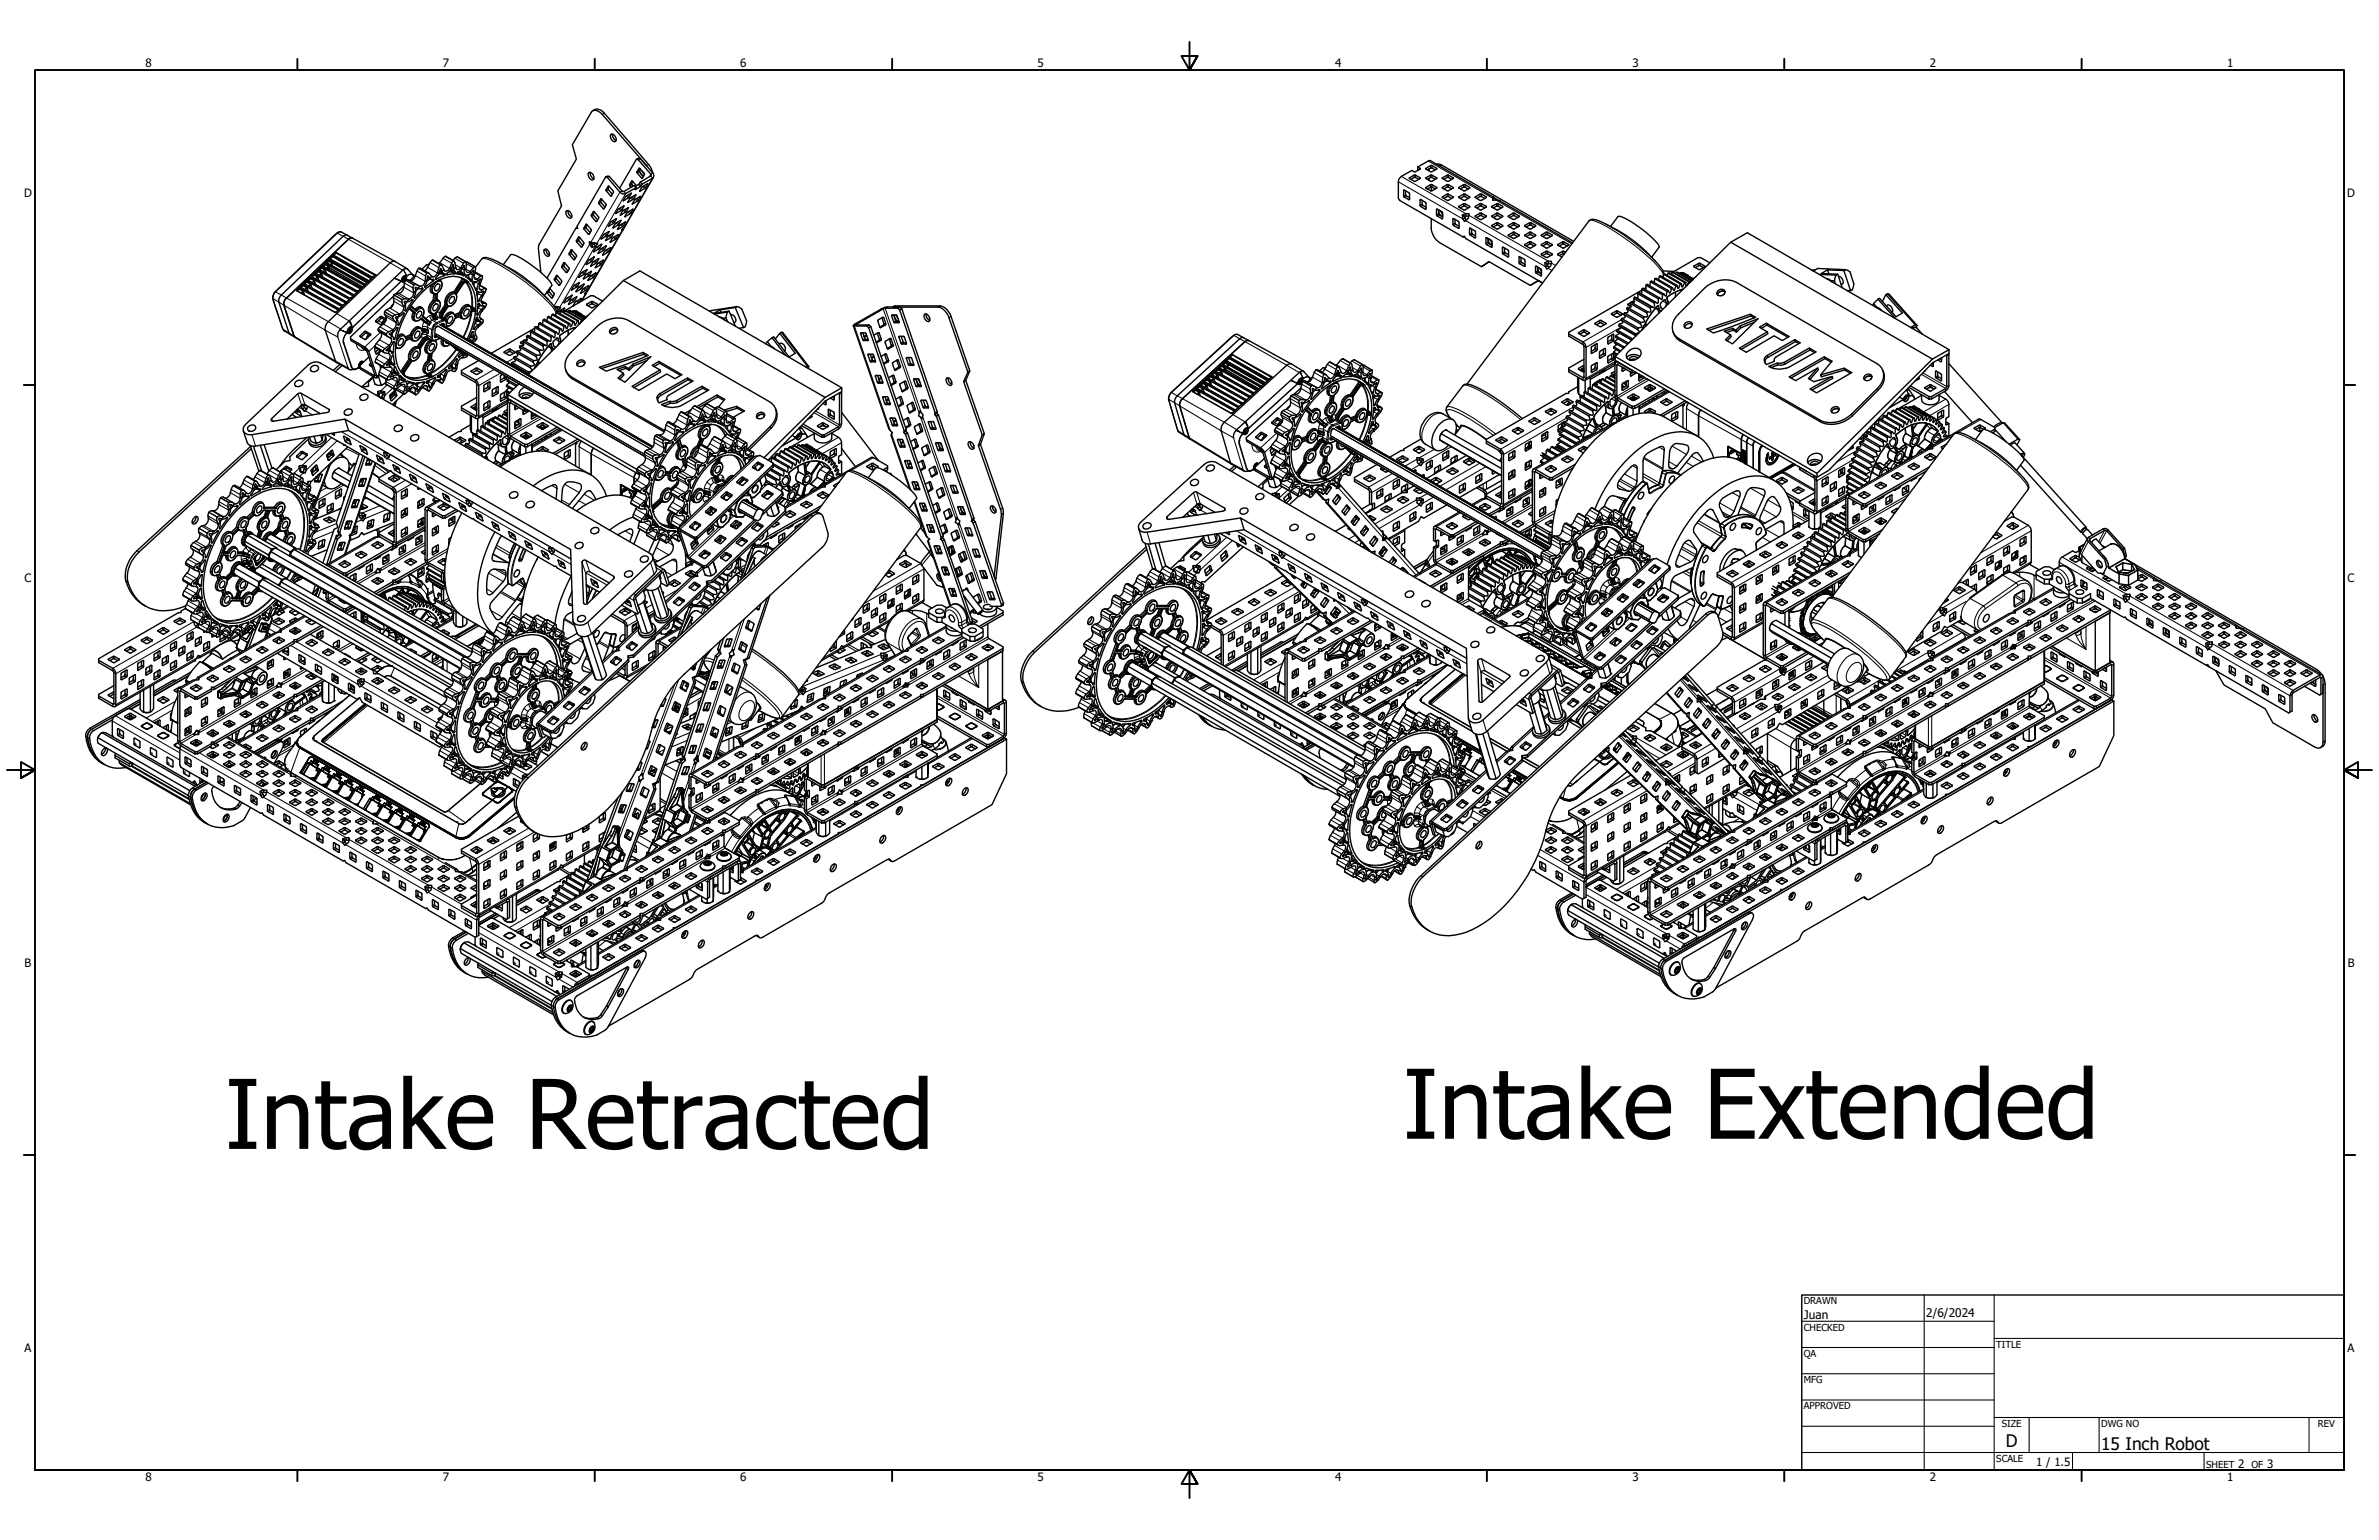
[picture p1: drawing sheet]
<svg xmlns="http://www.w3.org/2000/svg" width="864mm" height="559mm" viewBox="0 0 864 559" stroke-linecap="round" stroke-linejoin="round" font-family="sans-serif">
<defs><g id="words">
<g font-size="34.9">
<text x="509.2" y="413.2">Intake Extended</text>
<text x="81.6" y="416.9">Intake Retracted</text>
</g>
<g font-size="6.3">
<text x="728.1" y="524.9">D</text>
<text x="762.8" y="526.2">15 Inch Robot</text>
</g>
<g font-size="4.3">
<text x="654.8" y="478.6">Juan</text>
<text x="699.3" y="478">2/6/2024</text>
</g>
<g font-size="4.2">
<text x="52.8" y="24.4">8</text>
<text x="160.8" y="24.4">7</text>
<text x="268.7" y="24.4">6</text>
<text x="376.7" y="24.4">5</text>
<text x="484.6" y="24.4">4</text>
<text x="592.6" y="24.4">3</text>
<text x="700.5" y="24.4">2</text>
<text x="808.5" y="24.4">1</text>
<text x="8.8" y="71.4">D</text>
<text x="852" y="71.4">D</text>
<text x="8.9" y="211.1">C</text>
<text x="852.2" y="211.1">C</text>
<text x="9" y="350.8">B</text>
<text x="852.2" y="350.8">B</text>
<text x="8.9" y="490.5">A</text>
<text x="852.2" y="490.5">A</text>
<text x="739.2" y="532">1 / 1.5</text>
<text x="812.4" y="532.6">2</text>
<text x="823" y="532.6">3</text>
<text x="52.8" y="537.5">8</text>
<text x="160.8" y="537.5">7</text>
<text x="268.7" y="537.5">6</text>
<text x="376.7" y="537.5">5</text>
<text x="484.6" y="537.5">4</text>
<text x="592.6" y="537.5">3</text>
<text x="700.5" y="537.5">2</text>
<text x="808.5" y="537.5">1</text>
</g>
<g font-size="3.5">
<text x="654.8" y="473.2">DRAWN</text>
<text x="654.8" y="482.8">CHECKED</text>
<text x="724.7" y="488.9">TITLE</text>
<text x="654.8" y="492.3">QA</text>
<text x="654.8" y="501.8">MFG</text>
<text x="654.8" y="511.4">APPROVED</text>
<text x="726.7" y="517.7">SIZE</text>
<text x="762.8" y="517.7">DWG NO</text>
<text x="841.4" y="517.7">REV</text>
<text x="724.7" y="530.4">SCALE</text>
<text x="800.9" y="532.6">SHEET</text>
<text x="817.4" y="532.6">OF</text>
</g>
</g></defs>
<!-- layer: Visible (ANSI) -->
<g fill="none" stroke="#000" stroke-width=".51">
<path d="M215.1 40.2a2.88 2.88 0 0 1 4.3 .9l16.1 18.6 .9 1.5 .6 1.6M221.7 48.9l.2-.2a1.73 1.73 0 0 1 1.4 2.7 1.83 1.83 0 0 1-1.6-2.5zM222.3 48.6l.3 1.4 1 1M231 57.8l.8-.4 .6 .1-.8 .4zM231 57.8l-6.1 10.5M231.6 57.9l4.8 5.5-.2 .4-3.7 2.2M521.5 59.6l1.8 .3 47.9 27.7M205.5 76.7l.3-.2a1.76 1.76 0 0 1 1.4 2.7 1.9 1.9 0 0 1-1.7-2.5zM206.2 76.5l.3 1.3 1.1 .9M213.9 62.5a1.76 1.76 0 0 1 1.4 2.8 1.76 1.76 0 0 1-1.4-2.8zM214.2 62.5l.4 1.4 1 1M215.4 76.8h.3l1.7 2.1-.9 1.6-1.9-2.2z"/>
<path d="M215.8 77l-.3 1.1 1.4 1.7M218.1 72.2l.3 .1 1.6 1.9-.9 1.6-1.8-2.1zM218.5 72.3l-.4 1 1.5 1.8M219.8 64.3l.7-.4 .7 .1-.7 .4zM219.8 64.3l-10.3 17.8 .2 .8-.7-.1 .6-.2M220.5 64.4l4.5 5.3a1.72 1.72 0 0 0 2.1 .5l3.8-2.1M220.8 67.6l1.8 1.7 .1 .5-.9 1.4-1.8-2.1zM221.2 67.7l-.5 .9 1.6 1.9M221.2 64l4.8 5.5h.5l3.8-2.2 .6 .8M224.5 75.9l2-1.1a4.2 4.2 0 0 1-3 2.7zM226.1 76.5l2.1-1.1a4.2 4.2 0 0 1-3 2.6zM227.1 71.2l2.1-1a3.9 3.9 0 0 1-3 2.6z"/>
<path d="M227.6 77.2l2.2-1.2a4.5 4.5 0 0 1-3 2.7zM228.7 72l2.1-1.3a3.9 3.9 0 0 1-3 2.7zM229.7 65.8l-.4 1 .6 .7M230.4 72.5l2.1-1.1a4.2 4.2 0 0 1-3 2.6zM231 67.4l-1.6-1.7-.9 1.3 .6 .9M232 61.1l.3 .1 1.6 1.9-.9 1.6-1.8-2.1zM232.5 66a2.87 2.87 0 0 1-1.9 1.6M232.5 66l.6 .8M233.1 67.8l2-1.1a4.2 4.2 0 0 1-2.9 2.7zM233.1 66.8l-.5 .8-2 1.2 .3-.7M233.2 62.1l.7 1.1M233.7 63.8a2.08 2.08 0 0 1-1.3-2.6l-.4 1 1.5 1.9"/>
<path d="M237 62.8a1.22 1.22 0 0 1-.1 1.8l-3.8 2.2M237 62.8l-19-21.9a2.11 2.11 0 0 0-3.4-.1l-6.8 11.7 1.4 5.2-6.7 11.6 1.3 5.4-8.2 14.3-.1 1.2 .8 8.7M237.2 64.3l-10.3 17.9-1.3 1.3 .3 .1-.2-.2M509.6 69l2 1.1v2.4l-2-1.2zM510.2 69.3l.1 1.6 1.4 .9M511.6 64.5l2-1 2 1.1-2 1.2-2-1zM512.1 65.1l1.5-.8 1.4 .8M514.7 60.6l.9 .6-2 1.2-1.1-.6-3.8 2.2-.8 .8-.3 1.2v5.9l.5 .8 23 13.3M514.7 60.6l3.8-2.2 .7-.1 23 13.3M514.7 60.6v.9l.3 .2M515.6 72.4l2 1.2v2.3l-2-1.2zM516.3 72.7v1.6l1.4 .9"/>
<path d="M517.5 68.1l2.1-1.2 2 1.2-2 1.2zM517.5 61.2l2.1-1.2 2 1.2-2 1.2zM517.5 64.6l2.1-1.1 2 1.1-2 1.2zM518.2 61.7l1.4-.8 1.4 .8M518.2 68.6l1.4-.8 1.4 .8M518.2 65.1l1.4-.8 1.4 .8M518.8 61.2v.8M518.8 64.7l.1 .8M519.6 79.4a9.1 9.1 0 0 0 1.1 6.8l1.8 1.8 15.3 8.8 2.7-1.9 15 8.7 3-1.8M519.6 67.8v1.5M521.5 75.9l2.1 1.1v2.4l-2.1-1.2zM522.2 76.1l.1 1.7 1.4 .9"/>
<path d="M522.2 76.3l.8 .4 .7 1.5M522.3 76.3l.2 1.4 .7 .7 .4 .1 .1-.2M523.5 71.6l1.8-1.2h.5l1.8 1.2-2.1 1.2zM523.5 64.6l2-1.1 2.1 1.1-2.1 1.2zM523.5 68.1l2-1.2 2.1 1.2-2.1 1.2zM524.1 65.1l1.4-.8 1.5 .8M524.1 72l1.4-.8 1.5 .8M524.1 68.6l1.4-.8 1.5 .8M527.6 79.3l2 1.2v2.4l-2-1.2zM528.2 79.6l.1 1.6 1.4 .9M529.6 74.9l2-1 2 1.2-2 1.1-2-1zM529.6 68l2-1.1 2 1.2-2 1.2-2-1z"/>
<path d="M529.6 71.4l1.7-1h.5l1.8 1.2-2 1.2-2-1.1zM530.1 68.6l1.5-.8 1.4 .8M530.1 75.4l1.5-.7 1.4 .7M530.1 72l1.5-.8 1.4 .8M530.9 78l.2 1.5M530.9 78l.5 .4M531.4 78.4l.5 .7M531.4 78.4h.7M531.9 79.1l-.8 .4M531.9 79.1l.4 .7M532.1 77.5h1.2a2.83 2.83 0 0 1-1.7 2.8l-.5-.8M532.1 77.5v.9"/>
<path d="M532.1 77.5l-1.2 .5M532.1 78.4h1M535.6 78.4l1.9-1.1 2.1 1.2-2.1 1.2-1.9-1.1zM535.6 71.4l1.7-1h.5l1.8 1.2-2.1 1.2-1.9-1.1zM535.6 74.9l1.9-1 2.1 1.2-2.1 1.1-1.9-1zM536.1 72l1.4-.8 1.5 .8M536.1 78.9l1.4-.7 1.5 .7M536.1 75.4l1.4-.7 1.5 .7M541.5 78.5l2-1.2 2 1.2-2 1.2zM541.6 74.9l1.9-1 2 1.2-2 1.1-1.9-1zM541.9 72.6v-.7v.7l2.4 .2 26.6 15.3M541.9 71.9l.2-.4 1 1.1"/>
<path d="M542.1 71.5l-.2 .9M542.1 75.4l1.4-.7 1.5 .7M542.1 78.9l1.4-.7 1.5 .7M542.7 71.9l1.1 .7M542.8 79.2l.1 .2M547.4 78.5l2.1-1.2 2.1 1.2-1.9 1.1h-.4zM548.1 78.9l1.4-.7 1.4 .7M114.5 99.1l14 7.9 .9-.8M115.8 97.8l14 7.9 1-.8M117.2 96.5l13.9 7.9 1-.8M118.5 95.2l14 7.9 1-.7M119.6 93.9l14.3 8 .9-.9"/>
<path d="M119.9 94l.8-1 14 8.2M120.7 92.9v.1M121 92.6h.1M122 91.8l14.1 8.1M122 91.8l-.9 .8 14.1 8 .9-.8M122 91.6v.2M123.9 84.1l-1.2 .2-1.8 1.5-21.5 20.6-.4 1.2 .1 1.2 3.3 9.9 .5 1.1 2.3 1.4M123.9 84.2l2 1.1M126 85.3l-.4-.1-1 .5-22.9 21.8-.5 1.1v1l4 11.7M126 85.3l1.9 1.1M127.9 86.4h-.9l-.5 .4-22.9 21.8-.5 1.1v1l3.6 11.3 .4 .4M127.9 86.4l15.5 8.5"/>
<path d="M143.4 94.9a1.53 1.53 0 0 0-1.7 .5l-22.5 21.3a3.4 3.4 0 0 0-1.2 3.1l4 11.6 4.7 2.6M143.4 94.9l4.4 2.6M150.8 99.9l-2 1.9M155.6 99.1l-3.1-1.8h-.5l-1.3 2.8a1.71 1.71 0 0 1-1.9 1.7M155.7 95.9l-.9 .2-1.6 1.6M155.7 95.9h.1M158.7 99.1a1.66 1.66 0 0 1-1.9 1.2M159.8 98.6l1.2 .7M159.9 96.1l.6 .4 .7 1.5-.7 .3-.5-.9-.4 1.3-.9 .4 .6-2zM160.2 96.1l-3.2-1.7-2.8 3.8M160.5 98.3a1.07 1.07 0 0 0 1 1.1l-.1 .5-3.2 1.5v-.6l.9-1 .5-1.1M163.1 97.5a1.12 1.12 0 0 1-1.9 .5"/>
<path d="M164.1 98l1.2 .7M164.3 94.5l1.8-1.3 2.9 1.7M164.7 97.2l-.2-1.1-.6 1.2M164.8 94.7l-3.1-1.7-2.3 2.6M165.5 97.2h-.8l.1 .8 .6 .7-.3 .7-2.9 .4v-.6l1.1-1 .6-.9-.8 .2M165.5 97.2l.4 .7 .9-.2 .4-.5M165.5 97.2l-.3-1.8-.6-.7-1.5 2.8M167.2 97.2l.7 .1-1.8 1.5-.2 .6 2.6 .7 .3-.5-.3-1 .1-1.1 .6 .3M167.9 97.3l.7-1v1.2M169 94.9l-.7 .6-1.1 1.7M169 94.9l.3 .9-.1 2M169.2 97.8l.2 .9 .3 .2 .9-.3"/>
<path d="M169.2 95.1h.4l2.9 1.7M170.6 98.6l.5 .3-.7 .7-1 .2-.4 .6 1.9 1.7 .5-.4v-1.2l.3-1.1 .4 .5M170.6 98.6l1.2-1.4 .7-.4 .1 1.1-.5 2M171.1 98.9l.9-.8-.3 1.3M172.1 99.9a1.01 1.01 0 0 0 .7 1.5l.4-.1M172.5 98.7l2.6 1.4M172.6 97l2.3-3a2.63 2.63 0 0 1 3.3-.1l7 3.5a51.9 51.9 0 0 1 10.4 7.8l3.3 3.3a9.5 9.5 0 0 1 3.2 5l5.9 3.4M182.7 96.1l2.7-3.6a5.6 5.6 0 0 1 4.1 1.4 33.1 33.1 0 0 1 10.8 9.4l-2.7 4M197.5 90.6l.3-.2a1.71 1.71 0 0 1 1.5 2.5 1.68 1.68 0 0 1-1.8-2.3zM198.2 90.4a2.09 2.09 0 0 0 1.3 2.2M202 99.9l.3 .1 1.6 2-.9 1.6-1.8-2.1zM204.7 95.3l.3 .1 1.6 1.9-.9 1.6-1.8-2.1z"/>
<path d="M205 95.5l-.4 .9 1.6 1.9M207.3 90.7h.3l1.7 2-.9 1.6-1.8-2.1zM207.8 90.9l-.5 .9 1.6 1.9M209 82.8l-10.4 18.1M210 86l.4 .1 1.6 2-.9 1.6-1.9-2.1zM210.4 86.2l-.4 .9 1.6 1.9M211.2 98.9l1.8-.9a4.2 4.2 0 0 1-2.9 2.6zM212.7 99.6l2-1a4.2 4.2 0 0 1-2.9 2.6zM212.7 81.4l.3 .1 1.7 2-.8 1.5-1.9-1.8v-.5zM213.1 81.6l-.4 .9 1.5 1.9M213.7 94.4l2-1.1a4.2 4.2 0 0 1-2.9 2.7zM214.1 88.6l-.2-.8 3.1 .7-.8 .7"/>
<path d="M214.1 88.6l.8 1.1M214.8 88v.2M214.8 88.2l.1 .7M214.8 88.2l-.7 .4M214.9 88.9v.8M215.3 95l2.1-1.1a4.2 4.2 0 0 1-3 2.7zM215.5 88.5l-.6 .4M215.8 88.1l-.3 .4 .7 .7M216.2 89.2l-1.3 .5M216.4 89.8l2-1.1a4.5 4.5 0 0 1-2.9 2.7zM217 95.6l2-1.1a3.9 3.9 0 0 1-2.9 2.7zM218.1 90.4l2-1.1a4.5 4.5 0 0 1-3 2.6z"/>
<path d="M219.1 85.2l2-1.1a4.2 4.2 0 0 1-2.9 2.6zM219.7 90.9l2-1a4.2 4.2 0 0 1-2.9 2.6zM220.7 85.7l2.1-1.1a3.9 3.9 0 0 1-3 2.7zM221.7 80.5l2.1-1.1a4.2 4.2 0 0 1-2.9 2.7zM222.4 86.3l2-1.1a3.9 3.9 0 0 1-2.9 2.7zM223.4 81.1l2-1.1a3.9 3.9 0 0 1-2.9 2.7zM225 81.7l2.1-1.1a3.9 3.9 0 0 1-2.9 2.6zM225.9 83.2h.2M226.1 83.2l-.2 .4M226.2 82.9l-.1 .3M226.7 82.4l-13.2 22.9-1.3 1.3 .3 .1-.2-.2M531.1 86l.5-.3 .5 .9 27.8 16.1-1.4-.9"/>
<path d="M531.6 85.7l-.5 .3M533.5 82.7l2.1 1.2v2.4l-2.1-1.1zM534.2 83.1l.1 1.6 1.3 .8M539.5 86.2l2 1.2v2.3l-2-1.1zM540.3 86.6l.2 1.4 1.1 1M540.6 94.9l-2.8 1.9M541.5 81.9l2-1.1 2 1.1-2 1.2zM541.6 88.6l-.3-1-1.1-1 .1 1.5 1.3 .9M542.1 82.4l1.4-.8 1.5 .8M545.5 89.7l2.1 1.2v2.3l-2.1-1.2zM546.2 90v1.6l1.4 .9M547.4 85.4l2.1-1.2 2.1 1.2-2.1 1.2z"/>
<path d="M547.4 81.9l2.1-1.1 2.1 1.1-2.1 1.2zM548.1 85.9l1.4-.8 1.4 .8M548.1 82.4l1.4-.8 1.4 .8M551.5 93.2l2 1.1v2.3l-2-1.1zM552.1 93.5l.1 1.6 1.4 .8M553.5 88.7l2-1 2 1.1-2 1.2-2-1zM553.5 81.8l2-1 2 1.1-2 1.2-2-1zM553.5 85.3l2-1.1 2 1.2-2 1.2-2-1.1zM554 82.4l1.5-.8 1.4 .8M554 89.3l1.5-.8 1.4 .8M554 85.9l1.5-.8 1.4 .8M557.5 96.6l2 1.2v2.3l-2-1.2z"/>
<path d="M558.2 96.9v1.6l1.4 .9M558.2 97l1 .9 .4 1M558.2 97l.3 1.4 1.1 .9M559.4 85.4l2.1-1.2 2 1.2-2 1.2zM559.4 88.8l2.1-1.1 2 1.1-2 1.2zM559.6 92.1l1.9-1 2 1.2-2 1.2-1.9-1zM559.6 99.1l-.1 .3M560.1 85.9l1.4-.8 1.4 .8M560.1 92.7l1.4-.7 1.4 .7M560.1 89.3l1.4-.8 1.4 .8M560.8 95.3l.5 .3M561.8 96.4l-.8 .4"/>
<path d="M561.8 96.4l.4 .7M562.1 94.8h1.1a2.86 2.86 0 0 1-1.7 2.9l-.5-.9M562.1 94.8l-.7 .2a1.2 1.2 0 0 0-.4 1.8M562.1 94.8v.9M562.1 95.7l-.8-.1 .5 .8M562.1 95.7h1M565.4 88.8l2-1.1 2.1 1.1-2.1 1.2zM566 89.3l1.4-.8 1.5 .8M567.8 92.1l-.4-.1-1.4 .7M568.3 91.5l-.9-.4-1.9 1v.4l1.5 .8M584.6 82.2l2.7-3.6a5.6 5.6 0 0 1 4.2 1.5 39.3 39.3 0 0 1 10.7 8.9v.7l-2.6 3.6M603.7 98.3l4.1 .2"/>
<path d="M605.2 99.9l.3-.8 .4-.1 6 3.5M605.5 99.1l6.1 3.5M606.7 99.4l.4-.6h.3l6 3.4M607.1 98.9l-.7 .4M607.1 98.8l6 3.5M608.3 99.3l.3-.5h.3l5.3 3.1M608.6 98.8l5.4 3.2M609.7 99.3l.2-.4 .3 .1 4.4 2.5M609.9 98.9l4.6 2.6M610.4 99.1l.7-.1 1.8 1.2M611.1 99.5l.2-.2 3.4 2-2.3-1.4M611.3 99.3l3.4 2"/>
<path d="M614.9 96.5l2-1 2 1.1-2 1.3-2-1.1zM615.4 97.1l1.5-.8 1.4 .8M620.7 95.4l-3.4-1.9h-.9l-9.2 5.3M628.3 87.9l6-3.4 73.2 42.4-6 3.4M657.7 98h1l-.6 .2M663.4 97.9l-2.2 1.4 5.9 .2 1.6 4.9M663.9 99.3l-.5-1.4 6 .3 2.4 7.3-1.3-.1M666.6 99.8l-.7 2.1M667.1 99.5l-.5 .3-6.3-.2M669.9 97.9l1.7 .8 1.4 4.4a2.64 2.64 0 0 1-1.2 2.4M669.9 97.9l-.5 .3M669.9 97.9l-10.1-.5-1.6 1"/>
<path d="M107.8 105.5l13.9 7.8 1-.8M109.1 104.2l14 7.9 .9-.8M110.4 102.9l14 7.9 1-.8M111.8 101.6l13.9 7.9 1-.8M113.1 100.3l14 8 1-.9M126.5 119.9l.2 .1M126.6 119.8h.1M126.6 120h.1M126.6 119.7v.1M126.7 120l.4 .1M127.1 119.4h.1M127.2 119.9l-.1-.5-.2 .3-.3-.1 .1 .4"/>
<path d="M127.2 119.9l-.5 .6v-.5M127.2 119.9l-.3 .1M127.3 118.9l.1 .7M127.4 119.5l-.6 1-.6 .2M127.5 119a1.33 1.33 0 0 0-1.1 1.9M140.2 115.8l-1.7-1-.5 .1-1.6 1.5 .1 .4 1.9 1 1.7-1.5-1.6-.9-1.7 1.6M142.7 119.6l-.3 1 1.7-1.7h.4l-1.2 4.2-.4 .1-.3-1-.5-.5-.2 1M142.7 119.6l-1.7 .8-.8 .8 .1 .5 1.6 1M142.8 110.4l-.7 .6 .1 .4M142.9 107.4l-15.6 14.8 .2 1.4 5.3 3.1 .3 .4 3 9.2-5.4-3M143.7 117a2.24 2.24 0 0 1-1 2.6M143.8 106.6l-.7 .4-.3 .6a3.7 3.7 0 0 1-2.8 5l-.4 .6a2.29 2.29 0 0 0 .6 2.2 4.8 4.8 0 0 1-2.7 3.5l-.3 .7 .2 .6a1.67 1.67 0 0 1 1.2 1.4 1.67 1.67 0 0 1-.9 1.7l-1.1 1.4-.5 1 .2 .5"/>
<path d="M144.7 114.9l-1.1 .3 .5 .8M144.8 106.4v.1M144.8 106.5l-1 .1M145.2 113.9l-.5 1 1.7-1.2h.3l-1.7 4-.5 .2v-1.3l-.4-.6-.4 1M145.2 113.9l-1.8 .3a.98 .98 0 0 0-.7 1.6l1 1.2M146.1 101.3l.4 .2M146.4 101.2v.2M146.5 101.6l.1 .1M146.6 101.1l.3 .1M146.6 111.4a2.49 2.49 0 0 1-1.4 2.5M146.6 100.9l.2 .2M146.6 103.8l-2.8 2.8"/>
<path d="M146.7 101v.1M146.9 101.2l-.4 .4M146.9 101.2l.1-.2-.4-.2v.4l-.6 .1 .5 .3M146.9 100.3l.2 .6M147.1 100.9l-.3 .7-.9 .4M147.3 100.3a1.4 1.4 0 0 0-1.2 1.9M147.8 109.4h-1l.3 1.1M148.5 108.5l-.7 .9 1.2-.2 .6-.5 .3 .3-2.5 3.7-.4-.1 .1-2.1-.5 .9M148.5 108.5a2.8 2.8 0 0 0-2.5 .2v.1a3.1 3.1 0 0 0 .6 2.6M148.8 101.8l-.8-.3-.7 .2-.7 2.6a2.29 2.29 0 0 1-1.8 2.1M149.2 111l1.9 1.6M150.2 106.4a2.45 2.45 0 0 1-1.7 2.1"/>
<path d="M150.2 100.5l-2.2-2.8a1.29 1.29 0 0 0-1.8 .3l-22.8 21.6-.7 1.1-.1 1.6M151.7 104.6l-.9-.3 .1 1.2M151.8 113.3l.4-.3h.7a1.69 1.69 0 0 1-1.5 2.4 1.35 1.35 0 0 1 .4-2.1zM152.3 118.9l.6 .3 .3 .9M152.4 103.9l-.7 .7 .6 .2 1.1-.3 .1 .5-3 3.1-.2-.3 .6-2.3-.7 .9M152.4 103.9l-1.3-.6h-.9a3.4 3.4 0 0 0 0 3v.1M153 115.6a2.06 2.06 0 0 1-2.7 .6M153 111.6a2.07 2.07 0 0 1 .5 3.1l2.6 2.1M154.3 102.2a1.98 1.98 0 0 1-1.9 1.7M155.2 100.6l1.2 .7M155.4 119.8v1.1M156 100.8l-.7-.6-.2 1.3"/>
<path d="M156.3 113.5l1.1 .4M156.5 117l-.7 1M156.8 100.3l-.8 .5a1.09 1.09 0 0 0 1.4 .5l-.1 .7-3.1 2.3-.1-.4 1-2.4-.8 .7M156.8 100.3l-1-1.1-.9-.1-.4 1-.2 2.1M157 106.3l1 .3M157.8 110.6l.4-.3 .7 .1a1.69 1.69 0 0 1-1.5 2.3 1.41 1.41 0 0 1 .4-2.1zM158.4 103.3l.4-.2h.7a1.69 1.69 0 0 1-1.4 2.4 1.41 1.41 0 0 1 .3-2.2zM158.5 118.5l-.4 .4-.2 1.6M158.5 118.5l-.5 .8M158.6 109h.1M158.7 118.4l-.3 .2M158.8 115.7l-.9 .4"/>
<path d="M158.9 108.9a2.57 2.57 0 0 1-.2 4.1 1.66 1.66 0 0 0 0 2.6M158.9 118.3l-.4 .2M159.6 101.7a2.5 2.5 0 0 1-.2 4l-.7 .8-.1 2.5M159.8 117.9l1.2-.5 .2 .9 75.8 43.8M160 101.3l-.8 .5M160.2 115.3l1.7 1.1 .1 2.3M160.5 117.6h.1M160.5 117.6l.4 .6-.2-.7-.8 .4M160.5 117.6l.1 .1M163.1 115.1l.3-.2h.7a1.68 1.68 0 0 1-1.4 2.4 1.41 1.41 0 0 1 .4-2.2zM163.7 107.9l.8-.3a1.48 1.48 0 0 1 .3 1.6 1.48 1.48 0 0 1-1.5 .8 1.41 1.41 0 0 1 .4-2.1zM164.3 113.5l.7 .6 .2 .6"/>
<path d="M167.3 114.6l-2.1 .9a3.5 3.5 0 0 1-3.1 2.9M169 112.5l.4-.3 .7 .1a1.69 1.69 0 0 1-1.4 2.3 1.41 1.41 0 0 1 .3-2.1zM169.2 101.7l.5 .5-1.4 .5-2.6 4a3.6 3.6 0 0 1-3.1 4.6l-2 3 .1 1.2M170.2 110.8l.7 .6 .2 .7M172.4 113l-1.2-.1a3.3 3.3 0 0 1-3.3 2.7l-.4-.2M172.7 112v.6M172.7 112.6a11.5 11.5 0 0 0-4.2-11.4 11.5 11.5 0 0 0-12 2.2 31.6 31.6 0 0 0-12.9 26.1 8.3 8.3 0 0 0 11.3 8l1.6-.7M172.7 112.6a28.1 28.1 0 0 1-3.2 10.5M172.7 112.6l-.2 .6M173.2 101.3l.3 .6-.7 .3h-1l-.4 .5 1.4 2.6 .4-.5 .7-2.2 .3 .7M173.2 101.3l1.2-1h.7l-.9 3M173.3 105.7l-.3 .5 .4 3.2 .5-.2 1.2-2.3v.9"/>
<path d="M173.3 105.7l.5 .3M173.5 101.9l.9-.6-.5 1.3M173.5 118.7a2.29 2.29 0 0 0-.9 2.6M173.5 118.7h.1M173.5 110.3l1 .6M174.1 103.4l2.2 1.3M174.2 103.3a1.09 1.09 0 0 0 .6 1.9M174.2 116.6l.4 .4-.7 .7M174.4 115.6l-.2 1-.5-.5-.3-.9-.4 .1-1.2 4.1 .3 .1 1.8-1.8-.4 1M174.4 115.6l.9 .4 .2 .6-.4 .7-1.6 1.4M174.6 109.1l1.8 1M174.8 105.2l.1 .8-.7 .1-.9-.4"/>
<path d="M174.8 105.2h.1M174.8 105.2l1.2-.6 .5 .2-.4 1.2-1 1.7M174.9 113l-.4 .5a1.63 1.63 0 0 0-.1 2.1M174.9 106l.7-.3-.5 1.2M175.1 107.8a1.48 1.48 0 0 0 .1 2.2M175.1 111l.7 .1-.8 1M175.1 107.7v.1M175.2 110l-.1 1a1.04 1.04 0 0 1-1.2-.9l-.4 .3-.3 3.9 .3-.1 1.5-2.1-.1 .9M175.2 110h1l.4 .6-1.7 2.4M194.1 118.8v1.3l-.4 .4M194.1 118.8l.3-.3 6 3.4M194.1 118.8l5.9 3.5"/>
<path d="M194.1 119.1l-15.8 9.1M195.5 118.3l-.7 .4M195.6 117.4l-.3 1.6M195.6 117.4l.4-.3 5.9 3.4M195.6 117.4l5.9 3.4M196.9 117.6l.3-1.5 .3-.3 6.1 3.5M197.2 116.1l6 3.5M198.8 115.1l-.3 1.3M198.8 115.1l.4-.3 6 3.4M198.8 115.1l6 3.4M199.6 104.6l1.6 2-.7 1.5h-.3l-1.7-2.1M199.7 104.7l-.4 1 1.5 1.9"/>
<path d="M200 115.3l.4-1.1 .4-.2 6 3.4M200.4 114.2l6 3.4M201 111l2.5 .6-.7 .7M201.3 111.4l.1 .2M201.4 111.1v.2M201.6 114.4l.4-.9 .4-.2 6 3.5M201.7 114.2l-.2 .2M202.1 111.6l-.5 .4M202.4 100.1l-.5 .9 1.6 1.9M202.4 111.3l-.3 .3 .7 .7M202.8 112.3l-.8 .5M203.2 113.8l.4-.8 .4-.1 5.9 3.4"/>
<path d="M203.2 119.6l-.4 1.6-.9-.7M203.6 119.3l-.4 .3M203.6 113l6 3.4M204.3 113.1l.7-1.3-2.1 1.1-.3 .5M204.8 113.3l.3-.6 .4-.1 6 3.5M204.8 118.5l-.5 1.6-.2 .1-.5-.9M205.1 112.7l6 3.4M205.1 112.8l-.7 .4M205.2 118.2l-.4 .3M205.5 108.5l2.2-1.3a4.2 4.2 0 0 1-3 2.7zM206.2 113.1l.4-.5h.3l5.3 3.1M206.4 117.6l-.7 1.7-.5-1.1"/>
<path d="M206.6 112.6l5.5 3.2M206.8 117.4l-.4 .2M207.1 109l2.3-1.2a4.5 4.5 0 0 1-3 2.7zM207.7 113.2l.3-.4 .3 .1 4.3 2.5M208 112.8l4.5 2.6M208 116.9l-.6 1.5-.3 .2-.3-1.2M208.3 103.7l2.1-1.1a3.9 3.9 0 0 1-3 2.6zM208.4 116.8l-.4 .1M208.5 113l.7-.2 1.7 1.3M208.7 118.9a14.1 14.1 0 0 0-5.6 3l.4 2.4M209.3 113.2l3.4 2-3.2-1.9h-.4M209.6 116.4l-.9 1.6-.3-1.2"/>
<path d="M209.9 116.3l.1 1.2 .2 .2M209.9 116.3l-.3 .1M210.1 109.9l.8-1.6a4.2 4.2 0 0 0-2.9 2.8M210.2 104.1l1.8-.9a4.2 4.2 0 0 1-3 2.7zM210.4 113.8l2.4 1.3M211.1 116.1h.4v.4M211.1 116.1l-.7 1.4M211.6 104.8l2.1-1a4.2 4.2 0 0 1-3 2.6zM212.5 106.3l.2 .1M212.7 106.4l-.2 .3M212.7 106.6l-1.6 2.6M212.8 106l-.1 .4"/>
<path d="M213 110.4l1.9-1.1 2.1 1.3-2.1 1.1-1.9-1zM213.3 105.5l-.6 1M213.5 110.9l1.4-.7 1.4 .7M214.3 100.2l2-1.1a4.2 4.2 0 0 1-2.9 2.7zM218.8 109.3l-3.4-2h-1l-9.2 5.4M221.7 119.4a1.34 1.34 0 0 1 1.5-.6 1.34 1.34 0 0 1 1 1.4 1.62 1.62 0 0 1-1.5 1 1.62 1.62 0 0 1-1.5-.9zM224.2 119.8a1.8 1.8 0 0 0-2.7 1.1M226.3 101.8l73.2 42.4-22.2 21.9M226.3 101.8l6-3.5 73.3 42.4-6.1 3.5M226.3 101.8l-34.6 34.2M261 115a2.55 2.55 0 0 1 2.1 1.1M261.4 112.5l-2.3 1.2 5.6-.8 2.3 5.5"/>
<path d="M261.7 113.3l-.3-.8 5.5-.9 3 7.3-1.7 .2M262.4 115.5l1.1-.2 .7 1.5M264.1 113.2l-.6 2.1M264.7 112.9l-.6 .3-4.8 .8M265.2 114.2a1.76 1.76 0 0 1 1.6 2.8h-.4M266.9 111.6l.6-.3-9.9 1.7M267.5 111.3l1.7 .8 1.8 4.3a2.77 2.77 0 0 1-1.1 2.5M309.8 118.2l12.8 37.4 1.2 1.3-.3 1.1 6.7 19.4M315.3 118.9l12.9 37.4M315.5 117.9l-.8 .4 .6 .6 .8-.4M315.5 117.9l.6 .6M316.1 118.5l12.9 37.4"/>
<path d="M318.8 116.1l1.9-1 .9 2.6-2.1 1.2-.9-2.4zM320.2 115.3l.7 2.4-1.5 1M323.7 114.4h1.8l.9 2.6h-1.9zM324 111.4l.7-.4h16.5a5 5 0 0 1 4 3.9l6.8 19.7-1.4 3.4 6.7 19.4-1.4 3.8M324.4 114.3l.9 2.3 1 .1M324.4 111.4h16.1a5 5 0 0 1 4 3.9l6.8 19.7 .7-.4M324.7 114.3a2.03 2.03 0 0 0 1.6 2.3M325.4 114.4l.5 1.2M325.9 111.8l-5 .2-10.1 5.8 4.7 .1M326.6 112.5l12.9 37.3M326.7 111.4l-.8 .4 .7 .7 .7-.5M326.7 111.4l-5.6 .2-11.3 6.5v.2h4.9"/>
<path d="M326.7 111.4l.6 .6M327.3 112l12.9 37.4M335.7 114a1.79 1.79 0 0 1 1.6 2.6 1.79 1.79 0 0 1-1.6-2.6zM336.2 113.9l.3 1.4 1 1M558.5 101.8l-3 1.8M578.9 117.4l2.1-1.2 2 1.2-2 1.2zM579.6 117.9l1.4-.8 1.4 .8M584.9 113.9l2-1.1 2.1 1.1-2.1 1.2zM585.5 114.4l1.4-.8 1.5 .8M587.1 119.8l-.2 .5M587.1 119.8l5.6 3.2M587.6 118.2l6.3 3.7-.3-.3 .2-.4"/>
<path d="M587.6 118.2l6 3.4M587.8 117.7l-.2 .5M587.8 117.7l6 3.5M588.4 118.7l-.1 .5-1.2 .6M588.5 116.1l.7 .7-.1 .2-1.3 .7M588.5 116.1l5.9 3.5M588.7 115.6l-.2 .5M588.7 115.6l6 3.5M589.4 114l.6 .7-.1 .4-1.2 .5M589.4 114l6 3.5M589.7 113.5l-.3 .5M589.7 113.5l6 3.5"/>
<path d="M590.5 112l.4 1.2-1.2 .3M590.5 112l6 3.5M590.8 111.6l-.3 .4M590.8 111.6l6 3.4M591.8 110.1l.3 1.1-.4 .4h-.9M591.8 110.1l6 3.4M591.9 110.7l-.4 .2M592 109.8l-1.1 .7 1.2 .8M592.1 109.7l-.3 .4M592.1 109.7l5.9 3.4M593.1 108.3l.2 1-.2 .6-1-.2M593.1 108.3l6 3.5"/>
<path d="M593.3 109.5l-.3-.2-.8 .4M593.4 107.8l-.3 .5M593.4 107.8l6.7 3.8M593.4 107.8l6 3.5M594.4 119.6l.7 .5v.4l-1.3 .7M594.5 106.6l.1 1.3-.4 .3M594.5 106.6l6 3.4M594.7 119.1l-.3 .5M594.9 106.2l-.4 .4M594.9 106.2l6.3 3.6M594.9 106.2l5.9 3.4M595.4 117.5l.5 1.1-1.2 .5"/>
<path d="M595.7 117l-.3 .5M596 105v1.2l-.3 .4M596 105.3l-26.5 15.3v1.4l5.4 3.3v11.7l-5.4-2.9M596 105l.4-.4 6 3.5M596 105l6 3.4M596.5 115.5l.4 1.1-1.2 .4M596.8 115l-.3 .5M597 117.9l-1 1.9M597.5 104.4l-.7 .4M597.5 103.5l-.2 1.6M597.5 103.5l.4-.3 6 3.5M597.5 103.5l6.1 3.5"/>
<path d="M597.8 113.5l.3 1.2-.2 .4-1.1-.1M598 113.1l-.2 .4M598.9 103.8l.2-1.6 .5-.2 5.9 3.4M599.1 111.8l.2 .9-.2 .6-1.1-.2M599.1 102.2l6.1 3.5M599.4 111.3l-.3 .5M600.5 110v1.5l-1.1-.2M600.8 101.2l-.3 1.3M600.8 101.2l.4-.2 5.9 3.4M600.8 101.2l5.9 3.4M600.8 109.6l-.3 .4M601 111.9l2 1"/>
<path d="M601.9 110.9l-2.5 3-2.1 3.3 .5 .8M602 108.4l-.1 1.6-.2 .1-.9-.5M602 101.4l.4-1.1 .3-.2 6.1 3.5M602.4 108.1l-.4 .3M602.4 100.3l6 3.5M603.6 107l-.2 1.4-.3 .3-.7-.6M603.7 100.3l-.1 .3 .4-1 .4-.2 6 3.5M603.9 106.7l-.3 .3M604.6 111.3a1.94 1.94 0 0 0-.3-2.5l-1.6 1.6 .5 1.6h.7M605.2 105.7l-.3 1.5-.3 .2-.7-.7M605.5 105.4l-.3 .3M606.7 104.6l-.3 1.5-.4 .3-.5-1"/>
<path d="M607.1 104.4l-.4 .2M608.4 103.8l-.5 1.4-.3 .2-.5-1M608.8 103.6l-.4 .2M609.3 114l9.4-9.4a10.5 10.5 0 0 1 11.7-2.1l50.8 29.4a5.1 5.1 0 0 1 1.2 8l-10.3 10.3a10.3 10.3 0 0 1-11.6 2.1l-50.9-29.3a5.4 5.4 0 0 1-.3-9zM610 103.1l-.8 1.5-.4-1M610 103.1l-6-3.5a9.7 9.7 0 0 0-3.2-4.9l-4-4.1a51 51 0 0 0-9.7-7.1l-6.1-3.1-2.3-.8a1.66 1.66 0 0 0-1.9 .5l-44.3 59.3M610.4 102.9l-.4 .2M610.6 105l-2.7 1.1-2.7 1.7 .3 2.6M611.6 102.6l-.9 1.5-.3-1.2M611.7 117.3a1.52 1.52 0 0 1 2.6 .4 1.57 1.57 0 0 1-1.3 1.4 1.57 1.57 0 0 1-1.7-.9zM611.9 102.5v1.2l.3 .1M611.9 102.5l-.3 .1"/>
<path d="M613.1 102.3l.3-.1v.4M613.1 102.3l-.7 1.3M614 117.6l.3 .2a1.72 1.72 0 0 0-2.7 1M623.6 105.5a1.5 1.5 0 0 1 2.6 .4 1.61 1.61 0 0 1-1.3 1.4 1.61 1.61 0 0 1-1.7-.9zM625.3 107.1l-.4 .2M626.2 106a1.78 1.78 0 0 0-2.8 1M628.9 119.1l-3 1.1 2.3 1.3 .3 .7-1.6 1.5M629.2 119.8l1.2 .7M630.1 119.8l-1.2-.7 .3 .7-2.5 .8M631.7 118.2l.3 .7-1.6 1.6-.3-.7zM631.7 118.2l6.5-2.6-9.3 9.2-2.5-1.5 1.8-1.8M635.4 114l-15.9 5.4 2.5 1.4 15.3-5.7-1.9-1.1 .2 .7-15.3 5.2"/>
<path d="M635.6 114.7l1.1 .6M636.8 117l-4.8 1.9M639.4 119.1l2-1.1-.2-.7 8.3 4.8-2.5 1.5-3-1.7-10.1 5.9-2.5-1.4 10.1-6M641.2 117.3l-2.5 1.4 2.8 1.7 .3 .7-9.7 5.6M641.4 118l7.6 4.4M663 101.1l1 .3 1 .9M664.7 101.9h1.2l.3 1M667.4 100.3a1.85 1.85 0 0 1 1.3 2.8h-.4M679.8 110.8l.3-.6 1.3 1.3M680.9 111.5a2.62 2.62 0 0 1 2.2 1.2M681.7 108.6l.6-.3 6 6.6 2.3-1.3-6-6.7-1.3 2.4M681.7 108.6l-1.6 1.6"/>
<path d="M681.7 108.6l6.3 7M684.8 111.1l.3-.4a1.86 1.86 0 0 1 1.8 2.6M685.2 106.6l.5 .1 10.1 11.3M685.2 106.6l-.6 .3M685.2 106.6l10.1 11.3M694.2 119.2l1-.4 .6 .1 2.1 2.4M695.3 117.9l.6 .2-.4 .7M695.3 117.9l-1.7 .9M695.4 118.8l-1.5 .2M105.2 121.3l1.9 1.1M107.1 122.4l15.1 9.2M107.4 138.5a1.36 1.36 0 0 1 1.6-.5 1.36 1.36 0 0 1 .9 1.4 1.64 1.64 0 0 1-3 0z"/>
<path d="M113 133.1a1.4 1.4 0 0 1 1.6-.5 1.4 1.4 0 0 1 1 1.4 1.64 1.64 0 0 1-3 0zM123.4 132.2l-2.4 2.2M124.1 132.7l-2.4 2.2M126.4 133.5l.5 .6 1.8-.1M126.6 120.3l.1 .2M127.3 122.9l5.1 3 1.3 1.2 3.1 9.5-.1 .5-.7-.1-5.1-3-.2-1.4 3.2-3.1M129.9 133.5h.8M130.1 133.4l-1.3 .6M130.7 132.7l-.5 .1M130.7 121.9l1.9-1.7 2 1.1-1.9 1.9-2-1zM130.9 131.4a.78 .78 0 0 1-.7 1M131.3 131.1l-.4 1.2"/>
<path d="M131.6 131.1a1.4 1.4 0 0 0-1.2 2M131.7 126.5l1.5 .8M134.4 121.7l-1.6-.8-1.7 1.5M134.6 131.8l-.6 .6 1.1 .7M134.9 132.5l-.4 .3M134.9 132.8v.2M134.9 132.6l-.1 .3M135.2 136.5l.9 2.9a2.92 2.92 0 0 0 3.9-.7M135.3 136.8l-4 3.6M135.4 137.1l-1.7 1.6 .1 1.4-1.9 .3-.2 .3M136.3 126.2l3.1 1.7M136.3 126.2l-.3 .6 .6 1.7 1.4-1.3"/>
<path d="M137.4 136.5l1 3.3M137.4 126.7l-1.1 1.1M137.7 136.1l-.9 1M137.9 132.4l.3 1.2M138 127.1l-1.8 4.3 3.1 1.9M138.5 132.9l-.4 .4M138.6 132.8l-1.1 3.2 3.1 1.8M138.7 139.6l-.6 .2M139 127.4l.6 .6 1.5 .3M139.1 127.4h-.1M140 137.4l.1 .6M140.1 137.5v.4"/>
<path d="M140.2 137.6l-.1 1.8 3 1.8M140.6 126.8l1.2 .6M141.1 128.3a1.38 1.38 0 0 1 .1 2.3M141.2 130.6v.8l1.2-2.3 .4-.3 .5 3.3-.4 .6-.8-.5-.7 .1 .1 .9M141.2 130.6l-1.6 1.5-.5 1 .3 .2 2.1-.1M141.2 131.4l-.9 1 1.1-.1M141.2 126.2l-1 .9 1 .2M141.3 131.6l1.2 .7M141.4 125.3l-.2 .9 .8-.7 .7-1.4 .4-.1-.3 3.8-.5 .3a1.04 1.04 0 0 0-1.1-.8l-.1 1M141.4 125.3l-1.7 1.2-.6 .9M141.5 133.2h.4a1.24 1.24 0 0 1 .1 1.8M141.9 122.7a1.78 1.78 0 0 1-.5 2.6"/>
<path d="M142 135l.4 .7 .7-2.4 .4-.3 1.3 2.6-.4 .5h-.9l-.8 .4 .4 .5M142 135.1l-1.2 1.6-.3 1 .9 .1 1.7-.8M142 135v.1M142.4 135.7l-.8 1.1 1.1-.3M142.4 120.6l-1.1 .6 .8 .5M143.1 137l.4-.1 .6 .5v1M144.1 138.4l.4 .5 .3-2.2 .5-.5 1.9 1.7-.3 .6-1 .2-.8 .7 .5 .4M144.1 138.4l-1.1 2.3 .1 .4M144.5 138.9l-.5 1.2 1.1-.7M145.2 123.2l.4-.3 .7 .1a1.68 1.68 0 0 1-1.5 2.3 1.43 1.43 0 0 1 .4-2.1zM145.6 139.8l1-.4 .5 .6v.5M145.6 139.8l-1.6 1.1-.9 .2"/>
<path d="M146.4 121.5l.5 .4 .4 .8M146.6 136.2l.3 .2M149.5 122.6l-2.1 1a4.1 4.1 0 0 1-2.9 2.8l-.8-.2M150.5 127.8l.8-.4a1.56 1.56 0 0 1 .2 1.6 1.56 1.56 0 0 1-1.4 .9 1.43 1.43 0 0 1 .4-2.1zM150.9 139.6h.1M151.1 120.5l.9-.4a1.51 1.51 0 0 1 .2 1.7 1.51 1.51 0 0 1-1.4 .9 1.47 1.47 0 0 1 .3-2.2zM154.3 135.3l1.1 .3M154.7 138.8l.2-.5 3.2-1.4v.4l-1.4 2.3 .8-.4M154.7 138.8l.8 .5 .3 .7-.7 .3M154.7 138.8l.6 .3M155 128l1 .3M155.2 120.7a1.78 1.78 0 0 0-2.5 1.6l-.9 1a1.59 1.59 0 0 1-2.1 .1"/>
<path d="M155.4 122.6l.4 .3a2.25 2.25 0 0 0 2.2 .7M155.8 132.3l.4-.3 .7 .1a1.72 1.72 0 0 1-1.5 2.4 1.43 1.43 0 0 1 .4-2.2zM155.9 123l-1.3 .4-2.1 3.1a3.6 3.6 0 0 1-3.1 4.6l-2.7 4 .2 1.4M156.5 125.1l.3-.3h.7a1.72 1.72 0 0 1-1.4 2.5 1.43 1.43 0 0 1 .4-2.2zM156.5 136.8l-.5 .2M156.7 139.6l-.7 1.1-.2-.7M157 136.6l-.5 .2M157 130.7a2.59 2.59 0 0 1-.3 4.1l-.6 .6 .7 1.2M157.5 139.3l-1.8 2.6-.4-.4-.2-1.2M157.5 139.2v.1M157.7 122.1l.2 .4 .8-.3M157.7 121.7l.5 .4 .3-.1-.8 .1"/>
<path d="M157.7 121.9l.4 .1M157.8 121.6l76.3 44.1M157.8 121.5l-.1 .6M157.9 123.6h.1M158 123.6a3.2 3.2 0 0 1-1.2 4.5l-.2 2.6M158.5 138l1.6 .9M158.9 136.5l.9 .5M159.5 138a1.42 1.42 0 0 0-2 1.2M159.8 122.7l-1.8 .9M161.2 136.8l-.5 1.1-.4-.4M161.7 123.8l.3 .7h.8M161.9 136.1l-.7 .7 1-2.4-.1-.4-3.2 2.3v.7a1.01 1.01 0 0 1 1.4 .5l-.8 .5"/>
<path d="M161.9 136.1l-1.2 2.8-.4 .1-.8-1M163.4 124.8a1.77 1.77 0 0 1-2.5 .5M163.8 134.4a1.84 1.84 0 0 0-1.9 1.7M165.4 132.8l-.2 1.1-.6-.2M166.1 132l-.7 .8 .6-2.4-.3-.2-2.9 3.1 .1 .5 1.1-.3 .6 .2-.8 .7M166.1 132l-.2 1.5-.5 1.1-.7 .2-.9-.4M166.8 127.6l.5-.5a27.1 27.1 0 0 1-10.8 9.7M167.5 135l5.2 3 1 1.4 .1 11.7-.4 .8-.3 .1-5.6-3.2v-1.4l5.5-3.2M167.8 127.3l-1.4 2.1 .2 .2 .6-.4 1.3-.3-.7 .9M167.8 129.8a2.28 2.28 0 0 0-1.7 2.2M169.2 128.1v.6l-.7 .2M169.9 128.5l-.7 1-1.4 .3"/>
<path d="M170.8 123.8l.8-.4-.3 .7M171.1 134.6l1.9-1.1 2.1 1.2-2.1 1.2-1.9-1zM171.6 135.1l1.4-.7 1.4 .7M172.1 122.3l.3 .7-.8 .4M172.6 121.3l-.5 1-.3-.6v-1.2h-.4l-1.3 2.9M172.6 121.3a1.75 1.75 0 0 1 .4 1.8 1.75 1.75 0 0 1-1.5 1.2M173.8 130.8l-6.3 3.6v1.5l5.2 2.9 .3 .6v11.5h-.3l-5.2-2.9M175.9 139.6l1.9-1v2.3l-2 1.2-.2-2.1zM177.1 138.9l-.1 1.6-1.4 .9M182.4 135.8l-.7 .5v2.3l1.9-.9 .2-1M182.9 127.8l2.1-1.2 2 1.2-2 1.2zM183.1 136.2l-.2 1-1.2 .7"/>
<path d="M183.6 128.3l1.4-.8 1.4 .8M183.9 139.8l2.5 1.4M184.1 137.7l3.7 2.1M184.7 138.6v.5M184.8 137.2l-.7 .5v.5l3.4 2M185 138.7l-1.1 1.1-.1 .4 2.3 1.3M185.7 132l6.2 3.8-.3-.3 .2-.5M185.7 132l5.9 3.5M185.9 131.5l-.2 .5M185.9 131.5l5.9 3.5M186.4 132.6v.2M186.5 130l.6 .9-1.2 .6"/>
<path d="M186.5 130l6 3.4M186.7 129.5l-.2 .5M186.7 129.5l6 3.4M187.5 127.9l.5 1.1-1.3 .5M187.5 127.9l6 3.5M187.7 127.4l-.2 .5M187.7 127.4l6 3.5M188.4 139.3l-4.1 3.9 46.8 27.1M188.6 125.9l.4 1.2-1.3 .3M188.6 125.9l6 3.4M188.8 125.4l-.2 .5M188.8 125.4l6.1 3.5"/>
<path d="M189.8 124l.3 1.3-1.3 .1M189.8 124l6 3.4M190 124.5l-.5 .3M190.1 123.6l-1.2 .7 1.2 .8M190.1 123.5l-.3 .5M190.1 123.5l6 3.5M191.1 122.1l.2 1.4-.2 .2-1-.2M191.1 122.1l6 3.5M191.4 123.3l-.4-.1-.8 .3M191.5 121.7l-.4 .4M191.5 121.7l6.7 3.7M191.5 121.7l6 3.5"/>
<path d="M192.5 133.4l.6 .6v.4l-1.3 .6M192.5 120.4l.2 1.3-.4 .3M192.5 120.4l6.1 3.5M192.7 132.9l-.2 .5M192.9 120l-.4 .4M192.9 120l.3 .1M192.9 120l6.3 3.6M193.5 131.4l.6 .8-.4 .5-1 .2M193.7 130.9l-.2 .5M194.6 129.3l.3 1.3-1.2 .3M194.9 128.9l-.3 .4M195 131.8l-.9 1.9"/>
<path d="M195.8 127.4l.4 1.1-.3 .4h-1M196.1 127l-.3 .4M197.1 125.6l.1 1.4h-1.1M197.5 125.2l-.4 .4M198.6 123.9l-.1 1.4-1-.1M199 125.7l2 1M199.9 124.8l-2.5 3-2.1 3.2 .5 .9M200 122.3l-.1 1.5-1-.3-.3 .4M200.4 121.9l-.4 .4M201.5 120.8l-.2 1.6-.2 .2-.7-.7M201.9 120.5l-.4 .3M202.6 125.2a2.12 2.12 0 0 0-.3-2.6l-1.6 1.7 .3 1.2 .5 .5 .4-.1"/>
<path d="M205.4 134.3l.2 .6a5.2 5.2 0 0 0 2.3 2.6l33.2 19.2M209.7 131.2a1.33 1.33 0 0 1 1.6-.6 1.33 1.33 0 0 1 .9 1.4 1.61 1.61 0 0 1-1.4 1 1.61 1.61 0 0 1-1.5-.9zM212.1 131.4l.2 .2-.3-.2a1.85 1.85 0 0 0-2.5 1.3M223.4 121l-.5 .2M226.9 133l-2.9 1 2.3 1.4 .2 .6-1.5 1.5M227.2 133.7l1.2 .7M228.2 133.7l-1.3-.7 .3 .7-2.4 .8M229.7 132.1l.3 .7-1.6 1.6-.2-.7zM229.7 132.1l6.5-2.6-9.3 9.2-2.6-1.5 2-1.8M233.4 127.9l-15.8 5.4 2.4 1.4 6.3-2.1 9-3.6-1.9-1.1 .3 .7-15.3 5.1M233.7 128.6l1.1 .6M234.8 130.8l-4.8 2"/>
<path d="M237.4 133l2.1-1.2-.3-.7 8.3 4.9-2.5 1.4-2.9-1.7-10.1 6-2.6-1.5 10.2-6M239.2 131.1l-2.5 1.5 2.9 1.6 .2 .7-9.7 5.8M239.5 131.8l7.6 4.4M249.6 137.2l-10 5.6a1.96 1.96 0 0 0-.3 3.4l2.8-1.2M249.8 137.8l1.3 .8M277.9 124.8l.7-.8 1.1 1.5M279 125.3l1 .4 1.1 .9M280.3 122.6l.6-.4 5.5 7.3 2.3-1.3-5.6-7.2-1.7 2M280.3 122.6l-1.7 1.4M280.3 122.6l4.8 6.3M282.9 125l.2-.4a1.79 1.79 0 0 1 1.7 .9 1.79 1.79 0 0 1-.1 1.9M283.7 120.6h.5l9.4 12.4"/>
<path d="M283.7 120.6l-.6 .4M283.7 120.6l9.4 12.3M293.1 132.9l.5 .1-.4 .5M293.1 132.9l-.6 .3M312.4 120.8l1.9 .1 .9 2.6h-1.9zM313.2 120.8l.9 2.3 1 .1M314.5 121.5l-.9 .5M314.6 121.9l-.8 .5M315.1 128.6h1.8l.9 2.7h-1.8zM315.9 128.5l.8 2.3 1.1 .1M317.2 121.6l1.8-.9 .9 2.4-.1 .4-1.7 1M317.2 129.2l-.9 .5"/>
<path d="M317.3 129.5l-.9 .5M317.8 136.3h1.8l.9 2.6-1.7 .2zM318.5 120.9l.7 2.4-1.2 .8M318.6 136.3l.8 2.3h1M319.8 129.3l1.9-.9 .9 2.4-.1 .5-1.7 .8M319.8 137l-.8 .5M320 137.3l-.9 .5M321.1 128.6l.8 2.5-1.2 .7M321.4 123.8l1.9-1 .9 2.7-2 1.1-.9-2.3zM322.5 137.1l1.9-1 .8 2.4-.1 .4-1.6 1M322.8 123l.8 2.5-1.5 .9M323.8 136.3l.8 2.4-1.2 .9"/>
<path d="M324 131.7l2-1.1 .9 2.6-2 1.2zM325.5 130.7l.8 2.5-1.6 1M326.3 122.1h1.9l.9 2.7h-1.9zM326.8 139.3l1.9-1 .9 2.6-2.1 1.2-.9-2.4zM327.2 122l.8 2.3 1 .1M328.2 138.5l.7 2.4-1.5 1M329 129.9h1.8l.9 2.6h-1.8zM329.8 129.7l.8 2.4h1.1M331.8 137.5l1.7 .1 .9 2.6h-1.9l-.8-2.4zM332.5 137.5l.8 2.3 1 .1a2.15 2.15 0 0 1-1.6-2.4M333.4 137.5l.5 1.2M343.7 137.2a1.79 1.79 0 0 1 1.6 2.6 1.79 1.79 0 0 1-1.6-2.6z"/>
<path d="M344.2 137.1l.3 1.4 1.1 .9M350.6 138l-.8 .5 6.8 19.3M351.3 135l-1.5 3.5M435.7 139.6l14 7.9 1-.8M437.1 138.4l13.9 7.8 1.1-.7M438.5 137.2l13.9 7.8 1.1-.7M439.8 135.9l14 7.9 1-.8M441.1 134.7l14.1 7.9 .9-.8M442.5 133.4l14 7.9 1-.8M443.9 132.2l13.9 7.9 1.1-.8M444.9 130.9l14.3 7.9 1-.8M445.3 131l.8-1 14 8.2"/>
<path d="M446.1 129.9v.1M446.3 129.7h.2M447.4 128.7l.1 .1M447.5 128.8l14 8.1M447.5 128.8l-1 .9 14.1 7.9 1-.8M449.3 121.3l-1.1 .2-1.2 .8-21.9 20.1-.7 1.2-.1 1.8 3 10.2 .8 1.3 2 1.2M449.3 121.4l2.1 1.1M451.4 122.6l-.4-.2-1 .5-22.6 20.7-.7 1-.3 1.6 3.4 11.5 2.2 1.6M451.4 122.6l1.9 1M453.3 123.6l-1.4 .4-23.1 21.1-.5 1.1-.1 1.1 3.8 12M453.3 123.6l15.5 8.5M471.5 138.4h.1"/>
<path d="M471.5 138.4l.4 .2M471.8 138.6l.1 .1M471.8 138.4l-.4 .2h.4M471.8 138.4v.2M471.9 138.7l.1 .2M472 138.3l.4 .1M472 138.1l.2 .1M472.1 138.2h.1M472.3 138.2l-.1-.3-.4 .5M472.3 138.2l.1 .2M472.3 137.4l.2 .6M472.4 138.4l-.6 .5 .1-.2"/>
<path d="M472.5 138.1l-.4 .7-.7 .4M472.6 137.5a1.33 1.33 0 0 0-1.1 1.9M473.2 134.7l-4.4-2.6-1.2 .1-23.2 21a3.4 3.4 0 0 0-1.1 3.1l3.4 11.6 .4 .6M474.5 138.6l-.9-.4-.7 .2-.7 2.5M474.5 138.6h.1M475.6 137.7l-2.2-2.8a1.25 1.25 0 0 0-1.8 .3l-22.7 20.7-.9 1.3-.2 1.7M476.4 136.9a1.98 1.98 0 0 1-1.9 1.7M476.4 137l-1.8 1.6M480 139a2 2 0 0 1-1.9 1.7M480.9 137.5l1.2 .7M481.3 133.3l-1 .2-1.3 1.1M481.3 135.9l-3.3-1.8-.7 .6-.9 2.2"/>
<path d="M481.6 137.7l-.7-.7-.1 1.4M482.5 137.2l-.9 .5a1.15 1.15 0 0 0 1.4 .6v.5l-3.2 2.3-.1-.3 .8-1.4 .3-1-.8 .6M482.5 137.2l-1.4-1.4h-.4a3.5 3.5 0 0 0-.7 3.1v.1M484.4 136.1a1.55 1.55 0 0 1-1.9 1.1M485.1 138.7a2.13 2.13 0 0 1 .2 3.6l-1 1.1-.4 2.7M485.5 135.6l1.2 .7M485.6 133.1l.6 .4 .7 1.6-.8 .2-.5-.9-.4 1.3-.8 .4 .8-2.6zM485.6 138.4l-.8 .4M485.9 133.2l-3.2-1.8a4.3 4.3 0 0 0-1.8 2.5l-1 1.2M486.1 135.3l.3 .7 .8 .5-.2 .5-3.2 1.4 .1-.7 .9-1 .4-1M488.8 134.6a1.18 1.18 0 0 1-1.9 .5M489.8 135.3l1.1 .6"/>
<path d="M490.1 131.6l1.6-1 2.9 1.7M490.3 134.4l-.1-1.2-.6 1.2M490.4 131.9l-3-1.8-2.3 2.6M490.4 131.8l-.8 .9-.8 1.9M490.4 131.8l.4 .7 .3 1.9M491.1 134.4h-.8l.2 .9 .5 .7-.3 .6-2.9 .2 .1-.5 1-.9 .7-1-.8 .2M491.1 134.4l.1 .4 .7 .3 .9-.6M492.8 134.5l.7 .2-1.9 1.4-.1 .6 2.4 .8 .4-.5-.3-1.1 .2-1 .5 .2M492.8 134.5l1.1-1.7 .8-.5v2.8M493.5 134.7l.7-1.1v1.3M494.6 139.1l.6 .6-1.4 .4-2.8 3.9a3.7 3.7 0 0 1-3.1 4.6l-2.1 3 .2 1.2M494.7 135.1v.6l.5 .6 .9-.3"/>
<path d="M494.8 132.6l3.2 1.7M496.1 136l.5 .4-.7 .6-1 .2-.4 .5 1.9 1.9 .5-.5 .3-2.2 .4 .5M496.6 136.4l.9-.8-.3 1.3M497.6 137.4l.2 1.4h.8M497.9 136.3l2.5 1.5M498 134.3l-.7 .3-1.2 1.4M498 134.3l.2 .5-.6 2.6M498.6 138.8l.4 .6-.8 .4-.9-.1-.4 .4 1.2 2.8 .4-.3 .8-2.4 .3 .7M498.6 138.8l1.6-1.1 .3 .2-.9 3M499 139.4l.7-.5-.4 1.3M569.5 121.2l5.1 2.9a2.31 2.31 0 0 1 1.2 1.9v11.3l-.4 .7h-.3l-5.6-3.1v-1.4l5.5-3.1M572.7 136.8v4.8a1.84 1.84 0 0 0 2.4 2"/>
<path d="M573 120.7l2-1 2 1.1-2 1.2-2-1zM573.1 137v6l.6 .4M573.5 121.3l1.5-.8 1.4 .8M574.6 134.8h.4M575 133.5l-1.5 .7M575 132.7l-2 1.1 2 1.2M575 134.2l-1 .3M575 133.9l-1.3 .4M575 134.7h-.6M577.3 136.9v3.8M577.7 125.9l2.1-1.2v2.4l-2.1 1.2zM577.8 132.6l1.8-1 .2 .2v2.2l-2.1 1.1z"/>
<path d="M578.2 139.6l6 3.5M579.1 132l-.1 1.5-1.3 .9M579.1 125l-.1 1.6-1.3 .9M579.8 138.5l-.3 1.3M579.8 138.5l.4-.3 6 3.5M579.8 138.5l6 3.5M580.7 127.6l2-1.2v2.4l-2 1.2zM580.9 138.7h.2M581 138.7l.4-1.1 .4-.2 4.4 2.6M581.3 137.9h-.6l-1.8 1.1 .7 .4M581.4 137.6l4.8 2.7M582 126.7v1.6l-1.4 .9"/>
<path d="M582 134.5v.4M582.6 137.9l.5-1 .3-.2 2.8 1.7M582.8 134.5l-.3-.3-1.6 1-.3 .6M583.1 136.9l3.1 1.8M583.9 129.2l1.8-1.1v2.4l-2 1.2-.1-2.1zM583.9 122.2l1.8-1v2.4l-2 1.2-.1-2.1zM584.6 136.4l1.6 .9M585.1 121.5l-.1 1.7-1.4 .8M585.1 128.5l-.1 1.6-1.4 .8M585.6 136l.2 .1M585.8 127.8v.4l1.1 .6M585.8 127.8l1.3 .7"/>
<path d="M585.9 125.9l2.5 1.4M585.9 129.6l.4 .3M586.1 123.9l-.1 .5 3.4 1.9M586.1 123.9l3.6 2.1M586.2 136.1h.1M586.2 131.3l.2 .1M586.2 137l-1.2-.7-.4 .1-.4 .8M586.2 136.1l-.4 .6M586.2 134.7l-1.3 .9 1.1 .7M586.2 131.7h.1M586.2 132.5l-8.9 5.2M586.2 135.6l-.7 .4"/>
<path d="M586.3 129.3l42-41.4 73.2 42.4-41.9 41.5zM586.3 131.8l-10.9 6.2v4M586.5 130.8l-.3 .9M586.5 121.9l-.1 .5 4.4 2.5M586.5 121.9l4.7 2.6M586.6 128.7l-.7 .9v.4l.4 .2M586.6 124.7v.5M586.7 126.9l-.9 .9M586.9 120.3h.2M586.9 120.3l5.4 3.1M587 124.9l-1.1 1v.5l2.2 1.2M587 131.1l-.5 .3"/>
<path d="M587.3 122.9l-1.2 1M587.8 120.8l-1.3 1.1M588.8 133.2l.2 1.5 1.3-.7M588.8 139.9l.6 .3M588.8 133.2l.7 .4-.7 .4M589 139.3l2-1.2v2.4l-2 1.1zM589.2 139.1l1.1 .5M589.5 138.9l.8 .5M590.3 138.5l-.1 1.5-1.4 .9M591.3 127.3a2.72 2.72 0 0 1 4.4 .3 3 3 0 0 1-1.9 2.9 3 3 0 0 1-3.3-.7 2.06 2.06 0 0 1 .8-2.5zM592.2 135.1l-.3-.2v1.6l2.1-1.3M592.5 135.3l-5.5-3v11.7l5.5 3.4"/>
<path d="M592.5 134.4l-5.2-3h-.8l-.2 .2v12.3l1 1.4 5.2 2.9M592.5 134.4v.9h.9v-.4M592.5 134.4h.1M592.6 135.3l-.7 .4M593.6 130.4h.2M593.8 135.1l-.4 .2M594.6 130a1.8 1.8 0 0 0-3.1 .4l.3 .3 .9-.4 1.2 .1M594.9 135.9l.7 1.1M595 135.8l-.1 2.4 2.1-1.3M595.2 129.3a3.6 3.6 0 0 0-4.7 .4M596.3 136.5l-1.4 .9M607.3 120.4l.3 .7a5.2 5.2 0 0 0 2.3 2.6l50.9 29.3a10.4 10.4 0 0 0 11.6-2.1l9.4-9.4a6 6 0 0 0 1.7-7.1"/>
<path d="M644 131l.1 .1M644.1 131.1a1.39 1.39 0 0 1 .7-1.6l8.7-5.1-2-1.1 .3 .7-10 5.7a1.84 1.84 0 0 0-1.1 1.9M647.6 131.5l-2.5 .3M647.9 132.1l9.1-5.1-.2-.7 2.4 1.4-9.8 5.6a8.9 8.9 0 0 1-7.4-.3l3.1-1.2 .3 .7-2.4 .8M647.9 132.1l-.9 .4h-1.6M651.5 123.3l-10 5.7a1.91 1.91 0 0 0-.3 3.3l2.9-1.2M651.8 124l1.2 .7M656.8 126.3l-9.2 5.2 .3 .6M657 127l1.7 1M659.8 133.5l-3.3 3.9 1.9 1.1 6.7-1.9 .3 .6-7.6 4.3M660.9 136l4.1-4.9-2.8-1.6 .3 .6-12.3 7.1M662.2 129.5l-12.7 7.3 2.3 1.3 8-4.6 .3 .7-3.1 3.5"/>
<path d="M662.5 130.1l2.2 1.3M669.4 133.6l-8.5 2.4 .3 .7 8.5-2.5-.3-.6 2.8 1.6-12.8 7.4-2.4-1.4 8.1-4.6M669.7 134.2l2.1 1.3M677 136.3a1.36 1.36 0 0 1 1.5-.6 1.36 1.36 0 0 1 .9 1.4 1.59 1.59 0 0 1-1.4 1 1.59 1.59 0 0 1-1.5-.9zM679.5 136.8a1.72 1.72 0 0 0-2.3 .2M679.6 136.7a1.85 1.85 0 0 0-2.8 1.1M695.9 137.5l.3 .2M696.4 137l.4 .3-1.7 1M698.8 134.5l-.2 .2M701.3 132l.5 .3M701.8 131.5l-.1 1.5-1-.5M702.7 134.6l2 1.2v2.4l-2-1.2z"/>
<path d="M703.4 134.9l.1 1.7 1.3 .8M704.2 130.2l.6 .3M704.8 129.8l-.1 1.5-1.2-.7M706.6 128.8v11.7l-.3 .5-5.1 2.9M707.4 128.3l.1 11.6a2.32 2.32 0 0 1-1.2 1.9l-5.1 3M707.5 132l19.3 21.5M707.5 126.9v1.4l-6 3.4-37.5 38.9-4.4 2.6-73.3-42.5v-1.4M90.2 154.7a1.37 1.37 0 0 1 1.6-.5 1.37 1.37 0 0 1 1 1.4 1.46 1.46 0 0 1-1.7 1 1.46 1.46 0 0 1-1.2-1.5zM98.6 151.9l9.9-9.2h.8l10.3 6-.2 .6-.6 .4-19.5 3.1-.7-.1zM106 150.2l1.8 1.2M107.2 149.2l.4 .8 1.8 1-.4-1.7-1.1-.7 .2 .6 1 .5M108.3 148.7l.2 .7"/>
<path d="M109.3 147.1l.6 1.4M109.5 147.1h.5M109.5 147.1l-5.3 5M109.9 148.5l.6 .7 .7-.7M110.6 147.8l.7 .7M110.6 147.8l-.7 .7M110.7 146.8v.3h.4M110.7 146.8l-1.2 .3M110.7 146.8l5.6 3.3M110.7 147.1h-.7l.6 .7M111.4 158.8a53.5 53.5 0 0 0-9.9 10.4M111.6 147.4l-.1 .9-1 .9"/>
<path d="M112 159.3l-6.8 6.4 .1 1.4-1.9 .3-3.1 3M114 158.3l.8 2.5M116.4 157.9l.4 1.9M117.2 157.8a2.53 2.53 0 0 1-1.4 2.7 2.53 2.53 0 0 1-3-.5l-.5-1.4M117.8 157.7a2.53 2.53 0 0 1-1.8 3.6 2.6 2.6 0 0 1-4-2l.3-.7M118.1 158.2a3.1 3.1 0 0 1-3.4 4.1 2.42 2.42 0 0 1-2.6-2.1M118.4 157.6l23.1 13.3 .4-.1 .6 .7 28.9 16.8 .4-.2 .6 .7 29 16.7 .3-.1 .6 .7 5.2 2.9M121.2 157.1l.2 .8-1.1-.6M124.7 158.3l2.1 1.1 .6 2-2.1-1.3zM125.2 152.1l-33.8 5.6a2.36 2.36 0 0 1-3.1-2.4l.8-1.2 23.4-22.1a3.9 3.9 0 0 1 3.8-.3l119.9 69.3a1.93 1.93 0 0 1 0 3.2l-22.8 21.6a3.5 3.5 0 0 1-5.3-.2l-1-26.2-81.9-47.3 1.4 4.1 80.7 46.6M125.3 148.9a1.36 1.36 0 0 1 1.6-.5 1.36 1.36 0 0 1 .9 1.3 1.62 1.62 0 0 1-1.4 1 1.62 1.62 0 0 1-1.5-.9zM125.8 158.9l.2 .6 1.1 .6"/>
<path d="M125.9 158.9v.1M126 158.9l-.1 .3M126.3 159.1l-.1 .5M126.4 159.2v.5M126.6 156.2l-33.8 5.7a2.66 2.66 0 0 1-3.1-1.4l-1.4-4.2M126.9 159.8l-.1 .2M131 143.5a1.52 1.52 0 0 1 2.6 .4 1.57 1.57 0 0 1-1.3 1.4 1.57 1.57 0 0 1-1.7-.9zM137.1 142l.3 .7M137.7 142.7l-.3 .9M137.8 144.1l.8 .4M138.2 141.9l-1.1 .1 .4 2M138.2 141.9l.2 .7"/>
<path d="M138.2 141.9l1.3 .2M138.2 144.4l.4 .1M138.4 142.6l-1 .1v.8M138.6 144.1l.7 .5M138.9 143.1l-.3 1h-.7M138.9 143.1l.7 .5M139.2 142.4l.4-.2zM139.2 142.4l-.8 .2M139.3 142.4l-.4 .7M139.6 142.2h.1M139.6 143.6l-.3 1-.7-.1M139.6 142.2v1.4"/>
<path d="M139.6 142.2l-.4 .2M142.2 142.7h1M143 142l.3 1.2-1.6 1.5M143.1 142.7l.2 .1M143.2 141.8h.3l.5 1.8-2 1.9-.6-1.7zM143.4 154.7a1.58 1.58 0 0 1 2.7 .4 1.59 1.59 0 0 1-1.3 1.5 1.59 1.59 0 0 1-1.7-1zM143.5 141.1l3.1 1.9M144 145.4l-.7 1.9M146.6 142.9l-4.2 3.9M146.6 143h.1M147.1 140.5l.6 .3-.2-2.1 .3-.5 2.5 .7-.1 .6-1.1 .6-.7 .9 .6 .1M147.1 140.5l-.5 1.7v.8"/>
<path d="M147.7 140.8l-.3 1.1 1-.9M148.3 141.8l2.6 1.5M149 141.1l.5-.4 .9-.2 .4 .7M149 141.1l-2.3 1.9M149.4 158.2a1.51 1.51 0 0 1 1.5-.6 1.51 1.51 0 0 1 1.2 1 1.62 1.62 0 0 1-1.4 1.4 1.62 1.62 0 0 1-1.7-.9zM150.8 141.2l-.2 1.5 .3 .6M152.3 141l-.8 1v-.9M153.1 140.8l-.8 .2 1.6-1.7 .1-.7-2.9 .4-.2 .6 .5 .7 .1 .8-.7 .1M153.1 140.8l-1.3 1.8-.9 .7M153.3 140.6l2.1 1.2M155.1 140.3l-.3-.3a1.55 1.55 0 0 0-1.7 .8M165 159.9l2-1.3 2.1 1.2-2.2 1.1"/>
<path d="M167.6 159.8l-.8 1.1M170.2 159.6l.2 .9-.2 .6-1-.2M170.2 159.6l5.9 3.4M170.5 159.1l-.3 .5M170.5 159.1l6.7 3.7M170.5 159.1l6 3.5M170.8 150.7v4.8a1.78 1.78 0 0 0 2.3 2h-.6M170.8 154.2l-3.4 1.9v.5h-.9l-3.6 2.1M171.1 150.9v6l.6 .3M171.6 157.8l.1 1.3-.4 .3M171.6 157.8l6 3.5M172 157.4l-.4 .4"/>
<path d="M172 157.4l6.3 3.6M172 157.4l5.9 3.4M173 147.4l-1.4 .7M173 146.5l-2 1.2 2 1.1M173 148.1l-1 .2M173 147.7l-1.3 .5M173 148.7h-.4M173 148.6l-.5 .1M173.1 156.2v1.3l-.3 .4M173.1 156.2l.4-.4 6 3.5M173.1 156.2l6 3.5M174.6 154.7l-.2 1.6"/>
<path d="M174.6 154.7l.4-.3 6 3.5M174.6 154.7l6 3.5M175.3 150.8v3.8M175.9 146.5l1.9-1v2.3l-2 1.2-.2-2.1zM176 155l.2-1.5 .4-.3 6 3.5M176.2 153.5l6 3.4M177.1 145.8l-.1 1.6-1.4 .9M177.9 152.4l-.4 1.3M177.9 152.4l.3-.3 6 3.5M177.9 152.4l5.9 3.4M178.9 141.3l1.9-1v2.4l-2 1.1zM178.9 152.5l.2 .1"/>
<path d="M179.1 152.7l.4-1.3 .3-.1 4.4 2.5M179.1 159.7l-.2 1.5-.1 .2-.9-.6M179.3 151.8h-.5l-1.8 .9v.3l.5 .3M179.5 159.3l-.4 .4M179.5 151.4l4.7 2.8M180.1 140.6l-.1 1.6-1.3 .9M180.1 148.4v.4M180.6 158.2l-.3 1.6-.8-.5M180.7 151.8l.3-1.1 .4-.1 2.8 1.6M180.8 148.3l-.2-.2-1.7 1-.2 .5M181 157.9l-.4 .3M181 150.7l3.2 1.9"/>
<path d="M181.6 159.6a25.9 25.9 0 0 0-5.1 5.6l.7 1.7M182.2 156.9l-.4 1.7-.8-.7M182.6 156.7l-.4 .2M182.6 150.2l1.6 1M182.8 158.8l1.3-.9a2.44 2.44 0 0 1-.9 3.5h-.3l-.4-.7-.1-1.4zM183.1 142.4l-.1 1.6-1.3 .8M183.8 155.8l-.5 1.7h-.2l-.5-.8M183.8 141.7v2.7l-2.1 1.1v-2.3l1.9-1.2 .2 .2M183.8 142.1l1 .6M183.8 141.7l1.4 .7M183.9 143.4l.4 .3M184.1 149.9l.1 .1"/>
<path d="M184.1 145.2l.4 .1M184.2 150.9l-1.2-.7h-.4l-.4 .9M184.2 149.9l-.4 .7M184.2 155.6l-.4 .2M184.2 149.5l-.6 .3 .2 .2M184.2 148.6l-1.3 .8 1.2 .7M184.2 146.4l-8.9 5.2M184.3 143.2v1.4l47.9 27.7M184.5 144.7l-.4 .5 .2 .3-10.9 6.4v4M184.7 142.6l-.8 .8 .1 .5 .3 .2M184.8 140.7l-1 1M185 145l-.4 .2"/>
<path d="M185.1 158.9v.1a3.9 3.9 0 0 1-1.3 2.7l.2 3M186.9 147.8l.7-.4-.7-.3v1.5l1.4-.7M186.9 154.1l.2 .1M186.9 153.7l.6 .4M186.9 153.2l1.9-1.2 .3 .1v2l-2 1.4-.2-.2zM187.3 152.9l1 .6M187.5 154.4v-.3l-.6 .5M187.5 152.7l.8 .5M188.3 152.3h.1M188.3 152.3v1.6l-1.4 .8M188.9 158.1l2.1-1.3 2 1.3-2 1.2zM189.5 158.5l1.5-.8 1.4 .8"/>
<path d="M189.7 158.6l1.3-.5 1.3 .5M190 158.8l1-.3 1 .3M190.2 149l-.3-.2 .1 1.5 2-1.3M190.4 159h1.1M190.5 149.2l-5.5-3v11.7l5.5 3.3M190.5 148.3l-5.1-3-.5-.1-.6 .3v12.2l1.1 1.4 5.1 3M190.5 148.3v.9h1v-.5M190.5 140.5a2.43 2.43 0 0 0-1.6 3.6 3.4 3.4 0 0 0 4.8-1.7M190.5 148.3h.2M190.6 159.1h.8M190.6 149.2l-.7 .3M191.6 144.2l.2 .1"/>
<path d="M191.8 148.9l-.3 .3M192.6 143.9a1.75 1.75 0 0 0-3.1 .3l.3 .4a2.04 2.04 0 0 1 2.1-.3M192.9 149.7l.7 1.2M193 149.6v2.4l2-1.2M193.3 143.2a3.7 3.7 0 0 0-4.8 .4M194.3 150.4l-1.4 .9M195.5 155l1.5-.7 1.4 .7M195.8 154.9h-.1M196.5 155.1l.1 .1M196.5 154.4l-.2 .8M196.6 155.2l.2 .2-.1 .3M196.6 155.2l-.3 .2"/>
<path d="M196.7 155.7h.5M196.7 155.7l-1.8-1.1 2.1-1.2 2 1.2-1.8 1.1M196.8 155.5l.4 .3M197.5 154.6l-.8 1M197.8 154.7l-.1 .7M198.2 158.2l-.5 1.1M198.2 158.2l.6 .4M200 157.2l.2 .6M200.9 159.8l2-1.2 2.1 1.2-2.1 1.2zM202.2 155l-10.7 6.2M203 155.4l-11.5 6.7M203.7 155.8l-10.5 6.1"/>
<path d="M209.7 159.3l-8.9 5.2M210.5 159.8l-8.9 5M241.3 156.3l-33.7-19.4a5.2 5.2 0 0 1-1.2-8.1l10.3-10.3a10.3 10.3 0 0 1 11.6-2.1l51 29.3a5.4 5.4 0 0 1 .3 9l-8.2 8.2M242.1 144.9v.1M242.1 145a1.33 1.33 0 0 1 .7-1.6l8.7-5.2-1.9-1 .2 .6-10 5.7a1.84 1.84 0 0 0-1 2M243.1 160l-.7 .8h.7l1.1-.5 .2 .4-2.7 3.6-.3-.3 .3-2.3-.7 .9M243.1 160l-1.8-.4a.95 .95 0 0 0-.6 1.3l.3 1.7M245 157.9a2.37 2.37 0 0 1-1.9 2.1M245.6 145.4l-1.6 .3-.9-.1M245.7 156l1.2 .7M245.9 146.1l9.2-5.3-.3-.7 2.4 1.4-9.8 5.6a7.8 7.8 0 0 1-7.3-.3l3-1.2 .3 .7-2.4 1M245.9 146.1l-2.5 .2"/>
<path d="M246.1 154.9l-3.3-1.9-.8 .7-.6 2.1a2.3 2.3 0 0 1-3.1 2l-.5 .4-.3 .9a3.4 3.4 0 0 1-3.1 4.4l-.5 1a2.97 2.97 0 0 1-.9 4l-1.9 1.8M246.6 156.4l-.9-.4v1.2M246.7 159.3l.9 3M247.3 155.8l-.7 .6 1 .4 .6-.2v.4l-3.1 2.9-.2-.3 .8-2.4-.7 .7M247.3 155.7l-1.2-.8h-.7a3.3 3.3 0 0 0-.4 3M247.3 155.7v.1M249.3 154.2a1.76 1.76 0 0 1-2 1.6M250.1 150l-.8 .4M250.3 153.1l1.2 .7M250.6 151.2l-3-1.7h-.4l-1.7 3.3-1.3 1M250.8 148.7l-2.3 1.3M251 153.2l-.6-.8-.3 1.3"/>
<path d="M251.8 152.7l-.8 .5a1.06 1.06 0 0 0 1.3 .7l-.1 .6-3.2 2-.1-.5 1.2-2.3-.8 .5M251.8 152.7l-.9-1.3-.7-.3a4.2 4.2 0 0 0-.9 3.1M253.7 151.8a1.33 1.33 0 0 1-1.9 .9M254.3 159l.3 .2M254.8 140.1l-9.2 5.3 .3 .7M254.8 151.8l1.2 .7M255.1 140.8l1.7 1M255.3 149l-3.1-1.8-2.6 3.4M255.4 151.3l-.4-1.1-.4 1.3M255.7 156.1l.4-.3h.7a1.64 1.64 0 0 1-1.4 2.4 1.27 1.27 0 0 1 .3-2.1zM256.2 151.1l-.8 .2 .2 .7 .7 .6-.1 .6-3.2 .9 .1-.6 1.5-2-.9 .3M256.2 151.1l-.5-1.7-.7-.5-1.3 2.9"/>
<path d="M258 150.8a1.15 1.15 0 0 1-1.7 .6l-.1-.3M258.3 154l-1.1 .4a2.3 2.3 0 0 1 0 3.4l-.5 .7-1.3 .8-.8 2M258.8 150.8l-1.8 1.7-.1 .5 2.8 .2 .3-.7-.5-.7v-1M259.3 148.5l.4-.2 .3 .3 .2 2.3-.7-.1-.1-1.1-.6 1.1h-.8zM259.6 148.1l1.1-.5 3 1.7M259.7 148.3l-3-1.7-2.1 2M260.2 150.9l.1 .5 .6 .4 .9-.5M260.3 143.3l-7.4 4.3M260.5 144l-.2-.7 2.8 1.6-2.2 2.7M260.5 144l2.3 1.3M260.5 144l-6.9 4M260.7 153.4l1.2 .7"/>
<path d="M261.8 151.3l.6 .3-1.8 1.2-.2 .6 2.3 1.1 .4-.5-.2-.5 .2-1.6 .6 .4M261.9 159.7v.1M262.4 151.6l.8-1-.1 1.3M263.7 152.3v.9l.3 .3 .9-.2M263.7 149.3l-.7 .4-1.2 1.6M263.7 149.3v3M263.7 149.3l4-1.2-.3-.7 2.9 1.7-4.2 2.3M263.9 150.2l2.9 1.6M264.1 157.6l-2.2 2.1M264.1 157.6a7.7 7.7 0 0 0-9.1-3.3 25.1 25.1 0 0 0-13.8 11.8 27.5 27.5 0 0 0-4.5 18 8.1 8.1 0 0 0 7.5 7.6M264.1 157.6l3 1.7M264.9 153.3l.5 .5-.9 .5-1 .1-.3 .5 1.7 2.2 .4-.4 .5-2.3 .4 .5"/>
<path d="M265.4 153.8l.7-.7-.3 1.3M265.6 157.3l.3 .1M266.2 154.9a1.18 1.18 0 0 0 .4 1.8l.4-.1M266.2 154.9h.1M266.3 154.4l2.4 1.4M266.8 151.8l-.7 .3-1.2 1.2M266.8 151.8l.1 .6-.7 2.5M267 156.6l.3 .7-.8 .2-.9-.1-.4 .4 .2 .5M267 156.6l1.2-.8h.6a3.8 3.8 0 0 1-1.1 3v.1M267.1 159.3l.9-.3 3 1.7M267.1 159.3l-.7 .5-1 2.1M267.1 159.3l.4 .9v1.8"/>
<path d="M267.3 157.3l.7-.4-.5 1.2M267.4 147.4l-4.6 1.4M267.7 159l-.2-.9-.5 1.1M267.7 148.1l2.1 1.3M275 150.2a1.37 1.37 0 0 1 1.6-.6 1.37 1.37 0 0 1 .9 1.4 1.62 1.62 0 0 1-1.4 1 1.62 1.62 0 0 1-1.5-.9zM277.6 150.7a1.72 1.72 0 0 0-2.4 .2M277.6 150.6a1.72 1.72 0 0 0-2.8 1M281.6 148.3a6 6 0 0 1-1.8 7.1l-7.8 7.9M289.8 157.7v.7l-.6 .4M290.1 155.3l1.2 .3 1.7 2.6 .1 .6M290.2 157.5l-.1 .8-.9 .9M290.4 155l.6 .3"/>
<path d="M290.5 157.5a1.4 1.4 0 0 0-1.1 1.9M291 157.4l.1 .1M291 154.4l7.3 4.2M291.5 153.9l6.8 3.9M293.9 151.4l.3 .2M294.4 150.9l.3 .4-1.5 .8M295.6 157.1v1.8a3.8 3.8 0 0 0 5.8 1l.5-1v-1.8M295.6 157.3l-8.5 4.9M296.8 154.4l2-1 2 1.2-2 1.2-2-1.1zM296.9 148.4l-.3 .2M297.3 155l1.5-.7 1.4 .7M298.1 154.6h1.3"/>
<path d="M298.3 157.8h.9v.8h-.9zM299.3 145.8l.5 .3M299.8 145.4v1.5l-1-.5M300.7 148.5l2.1 1.2v2.3l-2.1-1.1zM301.4 148.8v1.6l1.4 .9M301.9 157.3l2.5 1.4a2.31 2.31 0 0 1 1.1 2v4.3l-1 .7-.1 2.2 .2 .1 .9-.5M302.2 144l.6 .4M302.8 143.7v1.4l-1.4-.6M304.5 142.7l.2 .2v11.5l-5.5 3.4M305.4 142.2l.1 11.5-.3 1.1-.8 .9-5.2 2.9M305.5 149.6l13.3 17.4M305.6 140.7v1.4l-6.1 3.4-20.7 21.5"/>
<path d="M320.4 144.1h1.9l.9 2.6-1.7 .1zM321.2 144l.9 2.2 1 .2M322.5 144.7l-.8 .5M322.6 145l-.8 .5M323.1 151.8h1.8l.9 2.6h-1.8zM323.8 157l-.2 .7M323.8 157h.1M323.8 156.9v.1M323.9 151.7l.8 2.3 1.1 .1M325.2 144.8l1.8-.9 .9 2.3-.1 .5-1.7 .9M325.2 152.4l-.8 .5M325.3 152.7l-.9 .5"/>
<path d="M325.8 159.5h1.8l.8 2.7h-1.7zM326.5 144.1l.8 2.4-1.2 .8M326.6 159.4l.8 2.3 1.1 .1M327.9 152.5l1.8-.9 .9 2.4-.1 .4-1.7 1M328.7 157.5l12.9 37.4M328.8 156.5l-.8 .4 .7 .6 .7-.4M329 155.9l-.2 .6 .6 .6M329 155.9l-.8 .4-.2 .6M329.2 151.8l.7 2.4-1.2 .9M329.4 147l1.9-1 .9 2.7-2 1.1-.9-2.4zM329.4 157.1l13 37.4M330.8 146.2l.8 2.5-1.5 .9"/>
<path d="M331.9 159.5l.7 2.5-1.2 .8M332.1 154.7l1.9-1 .9 2.7-2 1.1-.9-2.3zM333.5 153.9l.8 2.5-1.6 1M333.8 149.2l1.3 1.2-.3 1.5-1.4-1zM334.3 145.3h1.9l.9 2.7h-1.9zM334.4 151.5l.4 .1M334.8 151.5v.4M335.2 145.2l.8 2.3 1 .1M337 153h1.8l.9 2.7-1.8-.1zM337.8 153l.8 2.3h1.1M339.9 151.1l13 37.4M340 150l-.7 .4 .6 .7 .8-.5"/>
<path d="M340.2 149.4l-.2 .6 .7 .6M340.2 149.4l-.7 .4-.2 .6M340.7 150.6l12.9 37.4M357.3 157.4l-.7 .4-1.4 3.9 .7-.5M432 159.3l15.1 9.2M433 142.1l14 7.9 1-.8M434.4 140.8l14 7.9 .9-.7M451.7 156.5h.1M451.7 156.5l.2 .1M451.8 156.3h.1M451.8 156.9l.1 .1M451.9 156.5h.1"/>
<path d="M451.9 156.5l.5 .3M452.1 156.3l.3 .2M452.2 156.4l-.1 .3M452.3 156h.1M452.4 156.5l-.1-.5-.1 .3-.5 .2 .2 .1M452.4 156.5l-.5 .5h-.2l.2-.4M452.4 155.6l.2 .5M452.4 159.5l5.2 3 1.3 1.3 2.9 9.6-.2 .6-.7-.1-5.1-3-.3-1.4M452.6 156.2l-.3 .7-.8 .4M452.8 155.6a1.4 1.4 0 0 0-1.2 1.9M455.9 158.5l1.9-1.7 2.1 1.3-2 1.7-2-1zM459.6 158.4l-1.6-.8-1.7 1.4"/>
<path d="M465.3 153.2l-1.5-.9-1.7 1.5M465.5 151.5h.1M465.6 152.7l-2.1-1.1-1.9 1.8 2.1 1.2 1.7-1.5M465.6 151.5v.5a3.8 3.8 0 0 1-2.3 3.1l-.6 .9v.5a1.83 1.83 0 0 1 1.2 1.6 1.83 1.83 0 0 1-.9 1.7l-1.7 2.5 .3 .5 3 1.7M467.2 159.4a1.71 1.71 0 0 1-.5 2.5M467.2 159.3v.1M467.8 157.2l-1.1 .5 .7 .6M468.1 156.2l-1.7 .7a.96 .96 0 0 0-.7 1.3l1.5 1.1M468.1 156.2h.1M468.1 156.2l-.3 1 1.8-1.8 .3 .2-1.3 4.1-.4 .1-.3-1-.5-.5-.2 1.1M468.2 147.3l-.8 1M468.4 144.3l-16 14.5 .3 1.4 5.5 3.4 2.8 9.6-5.4-3"/>
<path d="M469.1 153.6a2.28 2.28 0 0 1-1 2.6M470.2 151.5l-1.1 .3 .5 .8M470.5 160l.8-.4a1.5 1.5 0 0 1 .2 1.7 1.5 1.5 0 0 1-1.4 .8 1.43 1.43 0 0 1 .4-2.1zM470.6 150.5l-1.6 .2-.9 .7 .1 .9 .9 1.3M470.6 150.5h.1M470.7 150.5l-.5 1 1.7-1.2 .3 .1-1.9 4.2-.4-.1v-1.2l-.3-.7-.5 1M471.6 158.3l.8 .6 .1 .7M472.1 148.1a2.49 2.49 0 0 1-1.4 2.4M472.2 141a2.61 2.61 0 0 1-3.1 2.3l-.5 .4-.2 1a3.2 3.2 0 0 1-2.6 4.3l-.6 .6-.2 .6 .5 1.3M472.2 140.9v.1M472.2 140.8l-2.6 2.4M472.5 159.6h.1"/>
<path d="M473.4 146.1h-1l.3 1M474 145.2l-.6 .9h.8l1-.7 .2 .3-2.6 3.8-.3-.2 .3-1.3-.1-.9-.6 1M474 145.2l-1.5-.2-.9 .4v1l.5 1.7M474 145.2h.1M474.7 159.6l-2.1 .9a3.4 3.4 0 0 1-3.3 2.6l-.4-.2M474.7 147.8l1.8 1.7M475.8 143.1a2.49 2.49 0 0 1-1.8 2.1M475.8 143v.1M476.4 157.5l1.1-.2a1.72 1.72 0 0 1-1.5 2.3 1.43 1.43 0 0 1 .4-2.1zM477.2 150.2l.8-.4a1.56 1.56 0 0 1 .2 1.6 1.56 1.56 0 0 1-1.4 .9 1.43 1.43 0 0 1 .4-2.1zM477.3 141.4l-.9-.4 .1 1.2M477.5 155.8l.8 .7 .2 .6"/>
<path d="M478.1 140.7l-.8 .7 1.1 .2 .6-.2 .1 .3-3 3.2-.2-.3 .5-1.3 .1-1.1-.7 .9M478.1 140.7l-1.7-.8a.98 .98 0 0 0-.8 1.3l.2 1.8M478.3 152.5l-.1 .1a1.86 1.86 0 0 1-2.5 .6M478.4 148.5a2.27 2.27 0 0 1 .5 3.3l2.5 2.2M480.4 157.9l-1.3-.2-.6 .3a3.4 3.4 0 0 1-3.3 2.7l-.3-.2M480.6 159.6l.2 .4a2.49 2.49 0 0 0 2.3 .7l1.9-.7M480.7 156.8l-.1 1.2M481.6 150.7l1.1 .3M481.8 154.1l-.7 1M482.5 143.3l1 .3M482.9 159.3l.1 .3 .9-.3M482.9 158.9l.4 .4"/>
<path d="M482.9 158.8l76.9 44.3M482.9 159.1l.3 .2M483 158.7l-.1 .6M483.2 147.7l.7-.4a1.56 1.56 0 0 1 .2 1.7 1.56 1.56 0 0 1-1.4 .9 1.54 1.54 0 0 1 .5-2.2zM483.2 156.3l-.2 1.3M483.6 159.2l-.3 .1M483.7 159.2l-.8 .1M483.7 155.6l-.5 .7M483.7 155.6l-.5 .8M483.9 155.6l-.3 .1M484 140.3l.8-.3a1.5 1.5 0 0 1 .2 1.7 1.5 1.5 0 0 1-1.4 .8 1.38 1.38 0 0 1 .4-2.2zM484.1 152.8l-.9 .4"/>
<path d="M484.2 155.4l-.5 .2M484.3 146.1a2.59 2.59 0 0 1-.2 4.1 1.67 1.67 0 0 0-.1 2.6M485.1 155.1l1.2-.5 .1 .9M485.1 155.1l1-.4 .1 .7M485.5 152.5l.1 .1a2.26 2.26 0 0 1 1.6 3.4M485.8 154.9l.4 .3M486.3 155.4l75.8 43.8-3.9-2.3 .2-.5M488.3 152.5l.8-.3a1.5 1.5 0 0 1 .2 1.6 1.5 1.5 0 0 1-1.4 .9 1.43 1.43 0 0 1 .4-2.2zM489.1 145.2l.8-.3a1.5 1.5 0 0 1 .2 1.6 1.5 1.5 0 0 1-1.4 .9 1.43 1.43 0 0 1 .4-2.2zM489.4 150.9l.8 .6 .1 .7M492.4 152.1l-2 .9a3.7 3.7 0 0 1-3.2 2.8M494.2 150.1l.4-.3 .7 .1a1.72 1.72 0 0 1-1.5 2.3 1.4 1.4 0 0 1 .4-2.1z"/>
<path d="M495.4 148.4l.5 .4 .4 .9M497.5 159.1l-.4 1-.3-.7v-1.2h-.4l-1.2 2.4M497.5 159.1l.5 1v.8l-.9 .8M497.5 150.7l-1.1-.1a5.5 5.5 0 0 1-2.5 2.7l-1.2-.3M497.8 149.7v.6M497.8 150.3a11.5 11.5 0 0 0-3.9-11.7 10.9 10.9 0 0 0-11.8 1.7 31.9 31.9 0 0 0-13.3 25.9 8.6 8.6 0 0 0 7.8 9l3.1-.4 1.6-.6M497.8 150.3a30.3 30.3 0 0 1-3.1 10M497.8 150.3l-.2 .6M498.5 156.5a2.48 2.48 0 0 0-1 2.6M498.6 143.4l-.3 .4 .4 3.4 .4-.3 .5-1.4 .7-.8 .1 .8M498.6 143.4l.5 .2M498.7 148.1l1 .6"/>
<path d="M499.2 154.4l.5 .4-.8 .7M499.4 141.2l2.2 1.2M499.5 153.4l-.3 1-.7-.9v-.6l-.5 .1-1.2 4.2 .3 .1 1.8-1.8-.4 1M499.5 153.4l.8 .5 .1 .7-1.9 1.9M499.5 153.4h.1M499.6 140.9a1.39 1.39 0 0 0 0 1.9l.5 .1M499.8 146.9l1.7 1M500 150.8a2.05 2.05 0 0 0-.5 2.6M500.1 142.9l.1 .8-.8 .1-.8-.4M500.1 142.9l1.1-.5 .6 .3-1.4 2.8M500.2 143.7l.8-.3-.7 1.3M500.3 148.8l.6 .1-.8 1"/>
<path d="M500.3 147.8v1l-.7-.2-.5-.8-.4 .3-.5 3.9h.5l1.4-2.1-.1 .9M500.3 147.8l1.1 .1 .3 .4M500.4 145.5a1.61 1.61 0 0 0-.1 2.3M501.7 148.4l-1.7 2.4M501.7 148.3v.1M515.8 159.3l-6.1 3.6v.5h-1l-4.3 2.5M522.6 159.3l.1 .3M522.7 159.6l22.4 12.9M523.2 157.4l21.9 12.7M523.6 156.8l-.8 1.3M524.9 156a3.4 3.4 0 0 0-2.1 3.7l22.3 13M524.9 156l-.2 .1"/>
<path d="M524.9 156l20.2 11.6M526.5 151.8a4.1 4.1 0 0 1-1.4-4l6-7.8 .7-.6a13.4 13.4 0 0 1 7.8 3 95.8 95.8 0 0 1 13 9.5M527.4 152.3l-3.6-2.1a5.4 5.4 0 0 0-7.2 3.2 5.5 5.5 0 0 0 .8 7.8l3.6 2.1M528.6 153.9l1.4 1.4M528.6 155.9l.5 .4-.6 .4M530.2 155v-.6a12.8 12.8 0 0 1 6.8 3.3l2.6 1.7M539.6 159.4v1.5l5.1 2.9 .4 .7-.1 18.3-.3 .1-5.1-3M539.6 159.6a24.8 24.8 0 0 0-8.9-5l-2.4 3a4.3 4.3 0 0 0-.9-5.3 4.7 4.7 0 0 0-5.2 1.9 8 8 0 0 0-1.9 8.4 3.1 3.1 0 0 0 4.7-.2l.8-.9M543.1 159.6l2-1 2 1.2-2 1.1-2-1zM549.1 156.1l2-1 2 1.2-2 1.2-2-1.1zM549.6 156.7l1.5-.7 1.3 .7M555 152.8l2-1.2 2.1 1.2-2.1 1.2z"/>
<path d="M555.6 153.3l1.4-.8 1.5 .8M559.9 157.7l1.9-1v2.3l-2 1.2-.1-2.1zM561 149.4l2-1.2 2 1.2-2 1.2zM561 157.1v1.5l-1.3 .8M561.1 157.7l-1.4 .7M561.6 149.8l1.4-.8 1.5 .8M565.7 159.3l-.2 .5 4.7 2.6M565.7 159.3l4.9 2.9M565.8 156.1l-.1 .2M566 157.7l6.1 3.5M566.2 157.2l-.2 .5M566.2 157.2l6 3.5"/>
<path d="M566.5 155.5l-.8 .6M566.5 155.5l.3 .1M566.5 155.4v.1M566.5 155.4l.2 .2M566.7 155.6l.5 .4M566.7 155.6l6 3.5M566.9 158.2l-.2 .4-1 .7M566.9 153.6l-.2 1.3-1 .9M566.9 155.1l-.2 .5M566.9 155.1l6 3.5M567 154.6l-.5 .8M567 154.6l.2 .4"/>
<path d="M567 154.6l.4 .3M567.1 145.8l1.9-1.1 2.1 1.2-1.9 1.2h-.4l-1.7-1zM567.2 153.5l-.1 1M567.2 156l6 3.4M567.4 153.4l-.1 .2M567.4 154.7h-.1M567.5 156.1l-.1 .5-1.2 .6M567.6 153.5l.6 .6v.3l-1.3 .7M567.6 146.4l1.4-.8 1.4 .8M567.6 153.5l5.9 3.5M567.7 153.2l-2 1.4v2.2l1.5-.8M567.8 153l-.2 .5"/>
<path d="M567.8 153l6 3.5M567.8 153.9v.8M568.5 151.4l.5 1.1-1.2 .5M568.5 151.4l6 3.5M568.8 151l-.3 .4M568.8 151l6 3.4M569.2 146.4l.6 .3M569.7 149.5l.3 1.1-1.2 .4M569.7 149.5l5.9 3.4M569.7 145.9l-.9 1.2M569.9 149l-.2 .5M569.9 149l6 3.5"/>
<path d="M570.9 147.5l.2 1.3-.3 .2h-.9M570.9 147.5l5.9 3.5M571.2 147.1l-.3 .4M571.2 147.1l6 3.4M572.1 145.7l.2 1.4-.3 .2-.8-.2M572.1 145.7l6.1 3.5M572.5 145.2l-.4 .5M572.5 145.2l6.7 3.8M572.5 145.2l6 3.5M572.7 159.1l.8 .5-.3 .5-1 .6M572.7 140.3l-3.2 1.9v.5h-1l-28.9 16.7M572.9 158.6l-.2 .5"/>
<path d="M573.5 157l.7 .5v.4l-1.3 .7M573.6 144l.1 1.2-.4 .3M573.6 144l6 3.4M573.8 156.5l-.3 .5M573.9 143.6l-.3 .4M573.9 143.6l6.4 3.6M573.9 143.6l6 3.4M574.5 143.6h.6M574.5 154.9l.6 1.1-1.3 .5M574.8 154.4l-.3 .5M574.9 143.6h.2M575.1 142.4v1.4l-.3 .2"/>
<path d="M575.1 142.4l5.9 3.4M575.4 142l-.3 .4M575.4 142l6 3.4M575.6 152.9l.4 1.2-1.2 .3M575.9 152.5l-.3 .4M576.6 140.9l-.3 1.6M576.6 140.9l.4-.3 6 3.4M576.6 140.9l6 3.4M576.8 151l.4 1.1-.2 .4h-1.1M577.2 158.4l-2.9 1-.3 .8M577.2 150.5l-.4 .5M577.9 141.1l.3-1.5 .3-.3 6.1 3.5"/>
<path d="M578 151.9l-1.9 3.4-1.6 3.5M578.2 149.2l.1 1.3-.2 .2-.9-.2M578.5 148.7l-.3 .5M579.4 153.7l1.7 1 .5 1.1M579.6 147.4v1.4l-.2 .2-.9-.3M579.9 147l-.3 .4M581 156.2l-.4-.6a1.65 1.65 0 0 0-1.6 1.8M581 145.8l-.1 1.5-.3 .1-.7-.4M581.4 145.4l-.4 .4M582.1 147l2.1 1.2 1.1-.1M582.6 144.3l-.1 1.5-.3 .3-.8-.7M583 144l-.4 .3"/>
<path d="M583.2 154l.8 .4M583.6 145.7l-3.9 3.9-1.2 1.7 1.3 3.6M584.2 143.1l-.4 1.6-.8-.7M584.6 145.1l1.5-1a2.13 2.13 0 0 1-1.3 3.3l-.3-.5zM584.6 142.8l-.4 .3M585.8 142l-.5 1.6h-.3l-.4-.8M585.9 150.1l1.4 .9 .2 1.4M586.2 141.8l-.4 .2M586.6 153.4a1.11 1.11 0 0 0-.2-1.8l-1.2 .9-.2 1.3M587.1 145v.1a3.9 3.9 0 0 1-1.3 2.7l.2 3M587.6 152.4l.2 .4-.2-.4-.9 1-1.2 .2-28.9 16.6M588.8 140.3h.2"/>
<path d="M589.5 140.5l-.1-.3-.6 .5M590.8 147.3v4M590.8 150.5l-3.2 1.9M591 144l2-1 2 1.2-2 1.2-2-1.1zM591.5 144.6l1.5-.7 1.4 .7M591.6 144.7l1.4-.5 1.3 .5M591.9 144.8l1.1-.1 1 .1M592.4 145.2h1.1M592.5 147.4v.8h.9v-.8M592.5 147.4h.9M592.5 145.2h.8M592.8 148.2v2.4"/>
<path d="M595 147.3v2.8M595.1 147.3v2.8M597.5 149.8l-.6-.4 2-1.2 2 1v.3l-.8 .4M597.5 141.2l1.4-.8 1.5 .8M597.6 149.7l1.3-.7 1.5 .8M597.7 141v.1M598.4 141.3l.2 .1M598.6 141.4l.2 .1-.1 .4M598.6 141.4l-.3 .2M598.6 140.6l-.2 .8M598.7 141.9h.5M598.7 141.9l-1.8-1.2 2-1.1 2.1 1.1-1.8 1.2"/>
<path d="M598.8 141.7l.3 .2M599.5 140.7l-.8 1.1M599.8 140.8l-.2 .8M600.1 144.3l-.5 1.1M600.1 144.4l.7 .4M601.5 143.5l.1 .8M602.9 145.9l2-1.2 2 1.2-1.7 1.2h-.5zM603.5 146.4l1.4-.8 1.5 .8M604.3 141.1l-10.9 6.3M605 141.5l-11.6 6.7M605.7 141.9l-10.6 6.1M606.9 150.5l2.1-1.1v2.3l-2.1 1.1z"/>
<path d="M608.3 149.7l-.1 1.6-1.4 .8M610.9 146.7v8.5M611 147.1l-.1 .1M611.4 146.6l-.5 .8M611.7 145.5l-9 5.1M612.5 145.9l-8.9 5.1M613 146.2l-.8 2M616.2 158.2l-12-6.9a16.1 16.1 0 0 0-15 .7 47.5 47.5 0 0 0-20.4 21.9 45.3 45.3 0 0 0-5.4 21.2M617.4 148.7l-.6 1.1-.2 1.1v7.6M632.1 159.5v5.2l-4.8-2.7M632.1 159.5v7.9M632.8 157.7l-.7 1.8"/>
<path d="M634.7 158.8l-.7 1.8v8M665 148.1a1.33 1.33 0 0 1 1.6-.6 1.33 1.33 0 0 1 .9 1.4 1.57 1.57 0 0 1-1.4 1 1.57 1.57 0 0 1-1.4-.9zM665.5 148.6a1.73 1.73 0 0 1 2.1 .1M667.6 148.5a1.72 1.72 0 0 0-2.7 1M675 159.1l1.6 .9M676.1 158l.7-.3 1.1 .5M676.3 158.9l.4 1.1-.3 .3h-1.1M676.3 158.9l5.9 3.4M676.4 158.7l-1.1 .6M676.6 158.4l-.3 .5M676.6 158.4l6 3.5M677.6 157l.1 1.4h-1.1"/>
<path d="M677.6 157l6 3.5M677.9 156.6l-.3 .4M677.9 156.6l6.8 3.7M677.9 156.6l6.1 3.4M679 155.3l.1 1.4-.3 .2M679 155.3l6 3.5M679.4 154.9l-.4 .4M679.4 154.9l6.3 3.6M679.4 154.9l6 3.5M680.5 153.7v1.3l-.2 .4M680.5 153.7l.4-.3 6 3.4M680.5 153.7l6 3.5"/>
<path d="M682.1 152.3l-.3 1.6M682.1 152.3l.3-.3 6.1 3.4M682.1 152.3l6 3.5M682.1 152.3l-1.1 .7M683.4 152.5l.2-1.5 .5-.3 6 3.5M683.6 151.5l-.4 .2-.2 .6M683.6 151l6.1 3.5M685 158.8l.2 1-.4 .6-.8-.4M685.1 150.6l-.6 .4M685.3 149.9l-.3 1.4M685.3 149.9l.4-.2 5.9 3.5M685.3 149.9l6 3.5"/>
<path d="M685.4 158.4l-.4 .4M686.5 157.2l-.1 1.5-.3 .1-.7-.4M686.6 150.2l.3-1.2 .4-.2 6 3.5M686.7 149.7l-.5 .3M686.9 156.8l-.4 .4M686.9 149l6 3.5M687.2 158.9l.2-.1a1.71 1.71 0 0 1 .8 1.8 1.71 1.71 0 0 1-1.6 1.3l-.7-1.1 .1-.6zM688.1 149.4l.4-1.1 .4-.1 6 3.5M688.1 155.8l-.3 1.6-.9-.6M688.3 148.7l-.6 .4M688.5 155.4l-.4 .4M688.5 148.3l6 3.5"/>
<path d="M689.7 148.7l.4-.8 .3-.1 6.1 3.5M689.7 154.5l-.3 1.5-.3 .2-.6-.8M690.1 154.2l-.4 .3M690.1 147.9l6 3.4M691.3 148.3l.7-.7 5.9 3.4M691.3 153.4l-.5 1.6h-.3l-.4-.8M691.6 153.2l-.3 .2M691.6 147.6l6 3.5M691.8 143.8l-.1 .7-.5 .4M692.1 141.5l.4-.1 .7 .3 1.6 2.3 .2 .9M692.1 143.6v.8l-.9 1M692.4 141.2l.6 .3"/>
<path d="M692.5 143.6a1.36 1.36 0 0 0-1.2 2M692.8 148l.3-.4h.3l6 3.5M692.9 152.5l-.7 1.6-.6-.9M693 143.5v.1M693 143.4v.1M693 140.6l7.2 4.2M693.1 147.6l6 3.4M693.3 152.3l-.4 .2M693.5 140l6.7 3.9M693.7 154.2l-2.7 1.5-2.8 2.2a3.3 3.3 0 0 1-.1 4l.9 2.2M693.8 147.8l1-.5 2 1.2-.1 .2M694.2 148l.2-.3 .4 .1 6 3.5"/>
<path d="M694.4 147.7l6.1 3.5M694.5 151.8l-.8 1.6-.4-1.1M694.6 157.1l1.6 1M694.8 159.1l.8-.3a1.5 1.5 0 0 1 .2 1.6 1.5 1.5 0 0 1-1.4 .9 1.43 1.43 0 0 1 .4-2.2zM694.9 151.7l-.4 .1M695.6 148.3h.4l6.1 3.4M695.8 148.1l5.9 3.5M696.1 151.3l-.9 1.6-.3-1.2M696.5 151.3h-.4M696.9 148.7l6 3.5M697.5 143.2v1.8a3.7 3.7 0 0 0 5.3 1.4l1-.9 .1-2.3M697.5 143.4l-8.4 4.9"/>
<path d="M697.6 151.1l-.9 1.5-.2-1.3M697.9 151l.1 1.5 1.1-1.5M697.9 151l-.3 .1M698.8 140.6l1.9-1 2.1 1.1-2.1 1.2-1.9-1.1zM699.1 151l.3 .1M699.3 141.2l1.4-.8 1.4 .8M699.3 153.6a7.3 7.3 0 0 0-5 .6l.5 4M699.4 151.1l-.1 1.4 1.2-1.3M700 140.7h1.4M700.2 143.9h1v.9h-1zM700.5 151.2l.3 .1M700.8 151.3l-.2 1.5 1.1-1.2"/>
<path d="M701.1 154.2l-1.3-.5-3.2 4.7a3.8 3.8 0 0 1-2 3.8l-1.2 4.1M701.7 151.6l.4 .1M702.1 151.7l-.4 1.6 1.2-1.1M702.9 152.2l.3 .1-.5 1.7 1.3-1M703.1 152.5l.9 .5M703.5 157.5l.5-.1 .5 1-.1 .5-1.6 1.6-.7 .1-.2-.6a3.1 3.1 0 0 1 1.6-2.5zM703.5 150.1l2-1.2v2.4l-2 1.2zM703.9 143.4l2.4 1.4a2.32 2.32 0 0 1 1.2 1.9v4.4l-1.1 .9v2.2l1.1-.5M704 153l.2 .2-.6 1.7 1.3-.9M704.1 153.5l.8 .5M704.8 159.4l-1.2 1.1M704.8 149.2l-.1 1.6-1.3 .9"/>
<path d="M704.8 154.7l.9 .5M704.9 154l.2 .2-.7 1.7 1.3-.7M705.5 156.1l.8 .4M705.5 156v.1M705.7 155.2l.1 .3-.8 1.4 .1 .3 1.2-.7M705.9 142l10.1 11.4M705.9 157.6l.9 .5M706.3 156.5l.1 .4-.9 1.3 .2 .4 1.1-.5M706.4 153.4l.3-.2 .8 .5M706.8 158.1l-.2 .8M707.5 153.7l-.1 4.7M717.1 159.5l2.9-3.7a33.3 33.3 0 0 1 13 8.5l.7 .9a1.98 1.98 0 0 1 1 1.9l-2.7 3.6"/>
<path d="M718.7 155.1v1.5M718.7 156.3l.2 .2M719.6 156.1l-.7 .4M720 155.8l-1.3-.7-1.5 .7M720.2 155.8l.5-.4-.1-.1-1.9-1.1-2 1.1v.3l2.2 .9M722.6 156.7l1.6-1 4.1 4.7M724.2 155.1l-5.1-2.9-.9-.1-16.9 9.8 .2 .9M724.2 155.1v1.5l-.9 .4M724.2 155.1l3-1.7 5.3 5.9M726.9 153.5h-1.2l-2 1.4M727.2 153.4l.6 .1 5.3 5.9M732.5 159.3l.7 .3-1 1.8"/>
<path d="M732.5 159.3l-3.1 1.9M83.6 178.8l-.7 1.5-1.2 .5M83.6 178.8h.1M88 179.3l1.2 .7M88.6 178l-3.4-1.9-.6 .2-.4 .6-.6 1.9M88.8 179.5l-.7-.7-.2 1.4M89.5 178.9l-.7 .6a1.1 1.1 0 0 0 1.6 .5l-.1 .6-3.2 2.5-.2-.3 .9-1.6 .1-1-.7 .6M89.5 172.9l-.7 .9-.9 2.1-1 1.1M89.5 178.9l-.7-.8a.96 .96 0 0 0-1.2-.1 .96 .96 0 0 0-.4 1.1v1.7M89.6 172.8l3.6 1.9M89.6 172.8l-.1 .1M90.9 161.7l3.1 9.3"/>
<path d="M91 162l-41.3 37.8a11.5 11.5 0 0 0-.4 17.6l3.5 2.6M91.2 162.8l-40.7 37.5a11.3 11.3 0 0 0-1.5 16.1 13.9 13.9 0 0 0 16.4 4.2l2-.8M91.6 177.5l-.2 .6a1.38 1.38 0 0 1-1.9 .8M92 161.9l3 9M92.6 173.1l-.7 .9M92.6 173v.1M92.6 176.6l1.2 .7M93.3 176.5l-.4-.7-.3-.1-.2 1.3M94 176.1l-.7 .4a1.29 1.29 0 0 0 1.3 1l-.2 .6-3.2 1.9-.1-.5 1-1.4 .3-1.1-.8 .5M94 176.1l-.7-1.3-.7-.2-.8 1.4-.2 1.5M94.5 161.5l3.1 9.5M95.9 161.4l2.8 8.5"/>
<path d="M96.1 175.1a1.26 1.26 0 0 1-.7 1.2 1.26 1.26 0 0 1-1.4-.2M96.9 171.9l-.1 .1M96.9 171.9h.1M97.2 175.1l1.1 .7M97.3 172.4l-.7 .9-.5 1.8M97.3 172.4h.1M97.4 172.4l.6 .4 .5 1.6M97.7 172.5l-3.3-1.8-1.8 2.3M97.7 174.6l-.4-1.1-.4 1.4M98.5 174.4l-.8 .2a1.52 1.52 0 0 0 1 1.5l-.3 .6-3.1 1v-.6l.6-.6 1-1.6-.8 .2M100.5 174l-.4 .5a.99 .99 0 0 1-1.5 .3l-.1-.4M101.3 174.9l1.3 .7"/>
<path d="M101.6 171.3l1.6-1.2 3 1.8M101.9 170.9l1.9-1.7 2.1 1.2-.8 .8M102 173.9l-.2-1.3-.6 1.3M102.1 171.5l-3.1-1.8-1.2 1-.8 1.2M102.7 173.9h-.7v.9l.6 .8-.2 .7-3.1 .2 .1-.7 1.2-.9 .6-1-.7 .1M102.7 173.9l.2 .7a1.25 1.25 0 0 0 1.6-.5M102.7 173.9l-.1-1.8-.6-.7-.8 .8-.7 1.8M103.5 170.3l.6-.4 1.6 .8M104.5 174.1l.7 .1-.7 .8-1.2 .7-.2 .7 2.6 .6 .3-.4-.3-1.3 .2-1 .5 .3M105.2 174.2l.7-1.2v1.3M106.2 171.9l.7-.1 3 1.7M106.2 171.9l.4 .5-.2 2.1"/>
<path d="M106.2 171.9l-.8 .5-.9 1.7M106.3 177.4l.4 .2M106.4 174.6l.4 1.1 .4 .1 .8-.5M106.4 174.5v.1M107.7 165.4l1.8-1.6 2.1 1.2-1.9 1.8-2-1zM108 175.3l.6 .3-.8 .7-1.2 .4-.3 .6 2.2 1.6 .4-.4-.1-1.5 .4-1 .4 .4M108.6 175.6l.7-1-.1 1.4M108.6 169l1.1-.1 .2 .7M108.8 169.7l-.2-.7 .4 2.1 1.1 .5M109.3 171.1l.8 .5M109.3 171.1l-.1 .1M109.6 176.4a1.06 1.06 0 0 0 .4 1.5l.9-.2"/>
<path d="M109.7 168.9l1.3 .2M109.8 173.5l.2 .7-.4 2.2M109.8 173.5l-.5 .2-1.3 1.6M109.9 169.6l-1.1 .1v.8M110 174.9l2.6 1.6M110 171.1l.8 .5M110.4 170.1l-.4 1h-.7M110.4 170.1l.8 .5M110.7 169.4l.3-.3zM110.7 169.4l-.8 .2M110.7 169.4l-.3 .7M110.9 177.7l.4 .5a1.76 1.76 0 0 1-1.9 .6l-.4 .7 1.6 2.2 .5-.4 .2-1.5 .4-1 .4 .6"/>
<path d="M111.1 169.2h.1M111.1 169.2l.1 1.4M111.1 169.2l-.4 .2M111.2 170.6l-.4 1h-.7M111.3 178.2l.8-.8-.4 1.4M111.4 165.3l-1.6-.8-1.7 1.5M112 174.7l-.4 1.1M112.1 179.4a1.15 1.15 0 0 0 .4 1.8h.4M112.2 179l2.3 1.3M112.6 176.5l.1 1-.6 1.9M112.6 176.5h-.6l-1.1 1.2M112.9 174.7l-.6 1.6"/>
<path d="M113.1 170.4l1.6-1.6h.3l.5 1.8-2 1.9-.6-1.7zM113.6 179.8h.4v.3M113.9 169.7l-.7 1.8M113.9 169.5l-.7 2.1M114.5 169l.2 1.2-1.5 1.5M114.7 169.9l-.2 .7M115.1 173.3l-.5 .1M115.1 160.7l-.5 .1M115.5 172.3l-.4 1M115.8 172l1.2 .2-.9 2.4-.3 .3-1.6-.1 .5-1.7 .4 .2M116.1 172.1l-.7 2.1-.3 .3-.9-.1M117.1 176l2 1.1"/>
<path d="M117.7 174.3a2.68 2.68 0 0 0 1.4 2.9 2.68 2.68 0 0 0 3.1-.4l1.7-1.3M118.8 165l1.6-1.6h.3l.5 1.8-1.9 1.9-.7-1.7zM119.4 164.3l.4 .2M119.6 165.7l-.5-.1-.2 .5M119.6 164.4l.8 .4M120.1 168l-6.2 16.2M120.1 163.6l.4 1.2-1.6 1.5M120.6 173.2l.1 .3 5.7 3.3M121.2 171.3l5.9 3.4M121.6 170.7l-.8 1.3M121.9 178.6l2-1.1v2.3l-2 1.2zM122.9 169.9a3.1 3.1 0 0 0-2.1 3.6l5.6 3.3"/>
<path d="M122.9 169.9h-.2M122.9 169.9l4.9 2.8M123.2 177.8l-.1 1.6-1.3 .9M123.3 164.9l2.1 1.2M123.8 164.5l.8 1.2M124.8 161.3l.2 .4 .2-.2M126.2 162.2l-13.2 12.5h-1.2l-.4 1.1M126.6 167.8l1.4 1.4M126.7 169.8l.5 .4-.6 .4M129.2 168.4l-.7 .1-2.2 2.9a4.6 4.6 0 0 0-.8-5.2 4.1 4.1 0 0 0-4.9 1.5l-.7 1M129.2 168.3l-.8-.1-.2 .7M130.4 164.6l-8.3 25 .5 1.8-1.3 .7-4.1 12.2"/>
<path d="M130.7 161.7l2.1 1.2 .6 1.9-2.1-1.2zM130.8 174.4l.5 .2M131.1 173.7h1.8l-.7 2.4-.3 .4-1.7-.1zM131.6 173.7l-.3 1h-.6M131.8 162.3l.5 .8 .7 .5M131.8 165.4l-9.2 27.4M132.1 173.7l-.8 2.2-1 .1M132.5 165.7l-9.2 27.5M132.6 162.8l-.1 .5M133 178.1l10.1 5.8M133.4 166.6l.5 .3M133.5 166.4l-.7 2.3h1.6l.7-1.4"/>
<path d="M133.7 176.1l9.4 5.4M134 166.6l-.3 .5-.4-.1M134.4 166.9l-.5 1.3-1.1 .1M135.2 171.6l2.4 1.8M135.2 171.7l2.4 1.7M136.4 168l-8.3 24.8-1.3 1.5 .5 1.2-1.9 5.5M136.7 165.2l2 1.2 .7 1.9-2-1.2zM137.6 173.4v1.4l5.5 3.3v18.6h-.4l-5.1-3M137.6 173.9l5.1 2.9a2.31 2.31 0 0 1 1.1 2v18.1l-.3 .8-.8-.1M137.8 165.8l.2 .6 1 .6M139.3 164.3l.5 1.5M139.3 164.3l.7 .1"/>
<path d="M139.8 165.8l.6 .7 .8-.6M139.9 164l-.6 .3M140 164.4h.7M140 164.4l.5 .7M140.5 165.1l.7 .7M140.5 165.1l-.7 .7M141 173.6l2.1-1.2 2 1.2-2 1.2zM141.5 164.8l-.1 .8-1 .9M141.7 174.1l1.4-.8 1.4 .8M141.9 170.9l-4.3 2.5M142 177.3l1.1 1.3M142.2 177.4l.9 1"/>
<path d="M142.7 168.7l2 1.2 .7 1.8-2.1-1.1zM143.8 169.2l.1 .5M143.9 169.7l1.1 .8M144.2 169.5l-.3 .2M145.8 178.6l2-1.1v2.3l-2 1.2zM147.2 177.8l-.1 1.6-1.4 .9M148.7 172.1l2 1.2 .6 1.9-2-1.2zM149.7 172.7a1.58 1.58 0 0 0 1.3 1.2M151.8 176.9v.6l.6-.2M151.9 177l-.2 .1M154.7 175.6l2 1.2 .7 1.8-2.1-1.1zM155.8 176.1l.2 .7 1 .6"/>
<path d="M160.7 179l2 1.2 .6 1.9-2-1.2zM161.7 179.6l.3 .6 .9 .6M162.1 179.8l-.2 .2M165.6 160.2l1.4-.8 1.5 .8M168.8 161.4l6.1 3.4M169.2 160.9l-.4 .5 .4 .8M169.2 160.9l6 3.5M175.2 164.4l-.3 .4 .3 .9M176.1 165.7l-.3 .4M176.1 163l.2 1.4h-1.1M176.5 162.6l-.4 .4M177.6 161.3v1.5l-1.1-.2"/>
<path d="M177.9 160.8l-.3 .5M180.1 160.9l2.4 1.3 .8-.1M181.2 167.8l.9 .5M181.5 169.4a23.9 23.9 0 0 1 15.9-5.7l1.7 .3 3.1 1.2 12 6.9M184 164l1 .6a1.39 1.39 0 0 1 .5 1.7M184.6 167.2a1.06 1.06 0 0 0-.2-1.8 1.89 1.89 0 0 0-1.3 2.3M185.4 178.9a1.42 1.42 0 0 1 1.6-.5 1.42 1.42 0 0 1 1 1.4 1.87 1.87 0 0 1-3 .5v-.9zM188.8 164.4l-3.3 1.8 .3 .4-.3-.4-.7 1-1.3 .2-2.7 1.6M188.8 161.1v4.1M190.5 161.2v.9h1v-.9M190.5 161.2h1M190.9 162.1v2.4"/>
<path d="M193 161.2v2.7M193.2 161.1v2.8M193.5 176.3a22.4 22.4 0 0 1 17.3-5.5 12.5 12.5 0 0 1 9.4 9.2M195.5 163.6l-.5-.5 2-1 2 1.2-.8 .5M195.6 163.6l1.4-.7 1.4 .7M196.5 178.1l4.3-2.1a1.02 1.02 0 0 1 1.1 .1 1.02 1.02 0 0 1 .3 1.1l-.3 3.9M201.5 160.2l1.4-.8 1.5 .8M204.9 164.4l2-1.2v2.3l-2 1.3zM206.3 163.5l-.1 1.6-1.3 .9M208.9 160.7v8.3M209 161h-.1M209.4 160.4l-.5 .8"/>
<path d="M211 160l-.6 1-.2 1.1M215.4 162.6l-.6 1-.2 1.1v7.6M225.4 175.8l4.8 2.7M225.5 175.9l-.1 3.8M225.7 178l.6 .4M226.2 177.4l.7 .5M226.8 177l1.7 1v.8l.5 .3M227.6 177.5l-.8 .2M227.6 177.5h.1M227.9 177.6l-1.5 .8-.2-.1M228.5 178.8h.1M229 179.1v.9"/>
<path d="M229.1 179.1h-.1M230.1 178.5l-.1 .1M230.2 178.5v-1.1v2.8M230.2 178.7l-.2-.1v1.8M230.4 179.7v.1M230.4 178.6l.6 .1-.6-.1 .4 .6M230.4 177.6l.7 .8M230.4 179.8l-1.5 2.8 3.3 1.9M230.6 177.7l.5 .5zM230.7 178.8l.2 .3-.3-.3 .3 .1M230.9 171.5a4.6 4.6 0 0 0-.7 3.9M231.1 177.9l-.7 1.9"/>
<path d="M231.1 170.3v.5a2.13 2.13 0 0 1 0 3.5l-1.4 1.7-.2 .9 3.2 2M233.6 177.9v.3l.8 .2M233.6 177.9l1.2 .7M234.2 179.5h.1M234.3 179.5a1.52 1.52 0 0 1-.2 2.4M234.6 177.4l-1 .5M234.8 176.3l-.2 1.1 1.6-2 .4-.1-.8 4.1-.4 .2-.5-.8-.5-.4-.1 1.1M234.8 176.3v.1a3.9 3.9 0 0 0-2.5 1.9l.6 .6 1.3 .6M235.5 173.8a2.03 2.03 0 0 1-.7 2.5M236.3 171.6l-1.2 .5 .7 .7M236.7 170.6l-.4 1 1.8-1.5 .3 .1-1.5 4.1-.4 .1-.2-1.1-.5-.5-.3 1M236.7 170.6a3.8 3.8 0 0 0-2.6 1.3v.1a2.56 2.56 0 0 0 1.4 1.8"/>
<path d="M237.9 168.1a2.56 2.56 0 0 1-1.2 2.5M239 166l-1.1 .1 .5 1M239.5 171.1l.4-.3h.7a1.75 1.75 0 0 1-1.5 2.4 1.44 1.44 0 0 1 .4-2.1zM239.5 165l-.5 1 1.8-1.1 .2 .3-2.2 4h-.3l.1-1.4-.2-.7-.5 1M239.5 165a2.8 2.8 0 0 0-2.5 .6v.1a2.83 2.83 0 0 0 .9 2.4M240.7 169.4a1.61 1.61 0 0 1 .9 2.1M241 162.6a2.38 2.38 0 0 1-1.5 2.4M241.9 179l.8-.4 .3 .2a1.68 1.68 0 0 1-1.4 2.4 1.32 1.32 0 0 1 .3-2.2zM242.4 160.8l-.9-.2 .2 1.1M243.1 172.5l-1.8-.1a2.81 2.81 0 0 1-2.9 1.8l-.4-.2M243.1 177.4l.7 .4M244 179.6a2.81 2.81 0 0 1-3.2 2.5l-.3-.2"/>
<path d="M245.9 173.5a1.71 1.71 0 0 1-2.6 .7M245.9 169.6l.7 .5 .3 1.3M246.1 172l-.4-1.1a1.75 1.75 0 0 0-1.4 2.5 1.2 1.2 0 0 0 1.4-.7M246.1 166.5l.7 .3 1.2-.3M247.6 163.6l.8-.4a1.48 1.48 0 0 1 .3 1.6 1.48 1.48 0 0 1-1.4 .9 1.38 1.38 0 0 1 .3-2.1zM248.5 179.7l-1.1 .6 .9 .5M248.8 161.9a2.75 2.75 0 0 1-.1 4.1l.5 1.7M248.9 178.7l-.4 1 .8-.5 .9-1.2 .5 .1-1 3.8-.5 .2-.4-.9-.5-.4-.3 1.1M248.9 178.7l-1.6 .8a1 1 0 0 0-.9 .7 1 1 0 0 0 .4 1l1.2 .7M249.8 176.1a2.24 2.24 0 0 1-.9 2.6M250.8 174.1l-1.1 .1 .6 1M251.3 173.1l-1.5 .2a1.05 1.05 0 0 0-1 .6 1.05 1.05 0 0 0 .1 1.1l.9 1.1"/>
<path d="M251.3 173.1h.1M251.3 173.1l-.5 1 .8-.2 1-.9 .3 .4-1.8 3.6h-.5v-1.2l-.3-.6-.5 .9M252.9 170.8l-.1 .5a2.15 2.15 0 0 1-1.5 1.8M253.4 163.4l-1 1-.1 1.3M253.6 179l.8-.2a1.54 1.54 0 0 1 0 1.7 1.54 1.54 0 0 1-1.4 .7 1.55 1.55 0 0 1 .6-2.2zM254.3 168.9l-1.1-.2 .3 1.2M254.6 177.5l.7 .7 .2 .6M254.9 168.1l-1.3-.5a1.08 1.08 0 0 0-1.1 .4 1.08 1.08 0 0 0-.1 1.2l.5 1.6M254.9 168.1h.1M255 168.1l-.7 .8 .6 .1 1.1-.4 .1 .4-2.5 3.3-.4-.2 .3-2.2-.6 .9M256.8 166.2a2.1 2.1 0 0 1-1.8 1.9M257.4 179.6a1.79 1.79 0 0 0-2.6 1.4l-1.2 1.2-.9 .2-.7-.3"/>
<path d="M257.6 164.6l1.2 .7M257.7 178.6l-.1 1.2M258 163.1l-3.3-1.8-.8 .7-.7 2.1a2.24 2.24 0 0 1-1.9 2l-.9-.3a1.45 1.45 0 0 0-1.2 1.5 3.3 3.3 0 0 1-2.8 4.3 1.31 1.31 0 0 0-.6 1.6 2.34 2.34 0 0 1-.6 3.5l-1.5 1.4-.3 1.1 3.3 2M258.4 164.8l-.8-.7v1.4M258.8 172.5l1 .2M259.2 164.3l-.8 .5 .5 .5 .9 .1-.1 .7-2.7 2.2-.3-.5 .9-2.3-.8 .7M259.2 164.3l-1-1a.8 .8 0 0 0-1-.2 .8 .8 0 0 0-.3 .9l-.1 2.2M260 169.7a.97 .97 0 0 1 1.5-.3l.1 .3a1.62 1.62 0 0 1-1.8 1.9 1.42 1.42 0 0 1 .2-1.9zM261.2 174.7l-.9 .3M261.2 163.1a1.66 1.66 0 0 1-2 1.2M261.4 166.1l-.2 1.8M261.4 166.1h.1"/>
<path d="M261.5 167.8a2.59 2.59 0 0 1-.3 4.2 1.35 1.35 0 0 0-.7 1.5l.5 1.1M262.1 160.3h.7l.8 1.9-.8 .2-.4-1-.5 1.4-.7 .3zM262.2 162.8l1.2 .7M262.3 165.6l-.9 .5M262.3 174.2l1.5 .9M262.7 160.2l-3.4-1.8-2 3.1-.8 .7M262.8 162.4l.2 .7 .7 .5v.6l-3.1 1.3-.1-.6 1.4-2.1M263 176a4 4 0 0 0-3.3 3.1M263 180l-.3 .8M265.4 161.9h.7l-1.6 1.6-.2 .7 2.7 .1 .3-.6-.3-.4-.1-1.4 .6 .1M265.4 161.9a1.26 1.26 0 0 1-1.6 .7l-.2-.4M266.1 161.9l.7-1.3 .1 1.3"/>
<path d="M267.5 162l.1 .5 .6 .4 .9-.3M267.5 164.6l.5 .3M267.6 174.8l1.8-1.7 2.1 1.2-2 1.8-1.9-1zM268.5 174.8l.1 .5M269.1 162.6l.5 .3-1.8 1.1-.3 .6 1.9 1.5 .5-.6 .3-2.2 .5 .5M269.1 162.5v.1M269.6 162.9l.8-1-.2 1.4M270.1 169.2a5.5 5.5 0 0 0-8.2-3.5 21.4 21.4 0 0 0-11.5 20.6l.4 1.2M270.1 173.9l-1.7 1.7M270.7 163.8l-.1 1 .7 .5 .4-.1M270.9 178.8l1.6 .9M270.9 162.6l2.6 1.5"/>
<path d="M271 160.7l-.4 .1-1.5 1.7M271 160.7h.1M271 160.7l.1 .8-.4 2.3M271.2 174.6l-1.6-.8-1.7 1.5M271.7 165.2l.3 .6-.7 .3h-1l-.4 .5 .9 2M272 165.8l.9-.6-.5 1.4M272.4 179.8l.8 2.2-.3 .8M272.5 166.9l-.1-.3-.6 1M273.2 169.4l1.9-1.7 2.1 1.2-2 1.9-1.9-1.1zM273.6 164.1h-.6l-1.3 1.1M273.6 164.1l-.1 1.1-.6 1.4M273.6 165.9l2.2-.7 4.7 2.8 .2 1.4"/>
<path d="M273.6 165.9l-27.5 26 .1-.3M273.7 165.8l-.1 .1M274.2 169.4l.1 .9M274.7 176.1a1.68 1.68 0 0 0-1.4 2.5M275.7 174.1v.1M275.7 174.2h.1M275.8 174.2l.8 2.3M275.8 178.5l-2.1 2h-1M276.4 168.9l.1 .4-1 1.2M276.5 176.5l-.7 2M276.7 179.7l1.8-1.6 2.1 1.2-2 1.8-1.9-1zM276.8 169.2l-1.3 1.2"/>
<path d="M276.9 169.2l-1.6-.8-1.7 1.5M277.6 172.4l.6 1.9M277.8 172.1l3.8 2.2M277.9 174.8l2.4 1.3M278.2 174.3l-.8 1.8 1.9-.5 4.7 2.8M278.2 174.3l2.4 1.4M278.3 171.8l3.6 2.1M278.3 171.7l4.3 2.5M278.9 178.8h-.3M279.5 170.6l3.6 2M280.1 166.1l-.2 1.5M280.1 179.8a1.5 1.5 0 0 0-1.5-.5 1.5 1.5 0 0 0-1.1 1.2"/>
<path d="M280.1 166.1l.4-.3 6 3.5M280.1 166.1l6 3.5M280.1 166.2l-1.1 .7M280.2 179.7a1.59 1.59 0 0 0-1.7-.5 1.59 1.59 0 0 0-1.1 1.3M280.4 179.6l-1.6-.8-1.7 1.5M280.5 168.7l-27.5 26.1M280.5 168.7l.2 .7M280.6 175.7l-.3 .5M280.6 168.2l4.3 2.5M280.7 168.7l-.2-.7v.7M280.7 168.8l3.8 2.2M280.7 169.4l-27.5 26.1"/>
<path d="M281.4 166.4l.3-1.5 .4-.3 6 3.5M281.6 174.3l.3 1-.3 .6-1-.2M281.6 165.4l-.4 .1-.1 .6M281.7 164.9l6 3.4M281.9 173.9l-.3 .4M282.5 175.7l1.9 1 1.2-.4M283.1 172.6l-.1 1.5-1.1-.2M283.1 174.9l-1.5 2.1M283.1 164.5l-.6 .3M283.3 163.8l-.3 1.3M283.3 163.8l.4-.2 6 3.4M283.3 163.8l6 3.5"/>
<path d="M283.4 172.2l-.3 .4M283.4 172.2l-3.5-2 3.8 2.1M283.9 178.4l.3 1.4M284 178.4v.7M284 178.4l.2 .7M284 179.1l-6.9 6.4M284 179.1l.2 .7M284.2 179.8l-7.6 7.1M284.5 164.1l.4-1.2 .4-.1 6 3.4M284.5 171l-.1 1.6-.2 .1-.8-.5M284.7 163.6l-.5 .2M284.9 170.7l-.4 .3"/>
<path d="M284.9 162.9l6 3.5M285.2 172.8l.2-.2a1.76 1.76 0 0 1 .8 1.9 1.76 1.76 0 0 1-1.7 1.3l-.6-1.4zM285.6 176.2v.1M286.1 163.2l.4-1 .5-.1 5.9 3.4M286.1 169.6l-.3 1.6-.2 .1-.7-.6M286.3 176.3l2.3 1.4a2.55 2.55 0 0 1-.2 3.2l.3 1M286.4 162.6l-.6 .3M286.5 169.3l-.4 .3M286.5 162.2l6 3.5M287.3 178.8l.7-.4a1.5 1.5 0 0 1 .2 1.7 1.5 1.5 0 0 1-1.4 .8 1.38 1.38 0 0 1 .5-2.1zM287.7 162.6l.4-.9h.4l5.9 3.4M287.7 168.3l-.4 1.7-.8-.7"/>
<path d="M288.1 168.1l-.4 .2M288.1 161.7l6 3.5M289.3 162.1l.3-.6 .4-.1 6 3.5M289.3 167.3l-.5 1.6-.2 .1-.5-.9M289.4 174.6l2.7 1.4M289.6 161.5l6.1 3.4M289.7 167l-.4 .3M290.8 161.9l.3-.5h.4l5.9 3.5M290.9 166.4l-.6 1.6-.6-1M291.1 161.4l6 3.5M291.3 166.2l-.4 .2M291.8 168.1l-2.7 1.4-2.8 2.1a3.7 3.7 0 0 1-.2 4l.9 2.4"/>
<path d="M291.8 161.7l1.2-.5 1.7 1v.3M292.2 161.9l.3-.3 .3 .1 6 3.4M292.5 161.6l5.9 3.4M292.5 165.7l-.6 1.5-.3 .1-.3-1.1M292.7 170.9l1.6 1.1M292.8 173l.8-.3a1.51 1.51 0 0 1 .2 1.6 1.51 1.51 0 0 1-1.4 .8 1.54 1.54 0 0 1 .4-2.1zM292.9 165.5l-.4 .2M293.6 162.2l.5-.1 5.9 3.4M293.8 162l6 3.4M294.1 175.6l2.5 1.6M294.1 165.2l-.9 1.6-.3-1.3M294.4 165.1l-.3 .1"/>
<path d="M295 162.6l5.9 3.5M295.7 164.9l-1 1.5h-.2l-.1-1.3M295.7 164.9h.3M295.8 177.8l-1 .6M296 164.9l-.1 1.4h.3l.9-1.4M296.8 179.5l2-1 2 1.1-2 1.2-2-1zM297.1 164.9h.3M297.4 167.4a7 7 0 0 0-5 .7l.4 4M297.4 164.9v1.5l1-1.4M298.4 165l.4 .1M298.5 176.7l.8-.9 .2 .9h-1.6l-.7 .3-12.2 7M298.8 165.1l-.2 1.6 1.2-1.3"/>
<path d="M299.1 168.1l-1.2-.5-3.3 4.7a3.6 3.6 0 0 1-2.1 3.8l-1.2 4M299.3 175.1l.7 .2M299.4 175.1l-1.7 1.7M299.8 165.4l.2 .1M300 165.5l-.3 1.7 1.2-1.1M300.9 166.1l.3 .1-.5 1.6 1.3-.9M301.2 166.4l.8 .5M301.5 171.4l.4-.2 .6 1a2.75 2.75 0 0 1-1.6 2.2h-.7a1.32 1.32 0 0 1 .3-2zM301.6 163.8l1.9-1v2.3l-2.1 1.2v-2.1zM302 166.9l.3 .2-.7 1.6 1.3-.9M302.1 167.4l.8 .4M302.8 173.2l-1.1 1.2"/>
<path d="M302.8 163.1v1.6l-1.4 .8M302.9 167.8l.2 .3-.6 1.3v.5l1.2-.9M302.9 168.6l.8 .4M303.6 169.9l.7 .5M303.7 169l.1 .4-.8 1.4 .1 .3 1.2-.7M304 171.4l.8 .6M304.3 170.4l.1 .4-.9 1.5 1.3-.3M304.4 167.3l.3-.2 .8 .4M304.5 175.1l-1.7 1v.2l.6 .3M304.8 172l-.2 .7M305.5 167.5l-.1 4.7M305.5 162.8l5 6.5"/>
<path d="M315.2 173.4l2.6-3.6a5.4 5.4 0 0 1 4.1 1.5 39.3 39.3 0 0 1 10.7 8.9l.1 .7-2.7 3.6M316.7 169v1.4M318 169.7l-1.3-.7-1.4 .7M318.3 169.7l.5-.4-2.1-1.2-2.1 1.2 1.9 1.1 1.2-.4M321.4 170.9l.8-.5v-1.4l-5.1-2.9-.8-.1-17 9.8 .2 .9M321.6 170.8l.5 .5M322.2 169.5l-1.6 1M322.9 171.8h.4l.4 .6M327.9 160.1l-.9 .6M328 160.5l-.8 .5M328.5 167.1l1.8 .2 .8 2.7-1.7-.1zM329.2 167.1l.7 2.1 .4 .3h.9"/>
<path d="M330.5 160.3l1.9-1 .8 2.4-.1 .5-1.6 .9M330.6 167.9l-.9 .5M330.6 168.2l-.8 .5M331.2 174.9l1.7 .1 1 2.6h-1.9zM331.9 174.9l.7 2.1 .4 .3h.8M333.2 168l1.6-.9 .4 .2 .7 2.4-1.7 1.1M333.2 175.6l-.8 .5M333.3 176l-.8 .5M334.5 167.3l.8 2.4-1.2 .8M334.8 162.4l1.9-.9 .9 2.6-2.1 1.2-.9-2.4zM335.9 175.7l1.6-.9 .3 .1 .8 2.5-1.7 1.2M336.2 161.7l.7 2.4-1.5 1"/>
<path d="M337.2 175l.7 2.4-1.2 .8M337.4 170.2l1.9-1 .9 2.6-2 1.2-.9-2.4zM338.8 169.4l.8 2.4-1.5 1M339.7 160.8h1.8l.9 2.4-.1 .3h-1.6l-.3-.3zM340.1 177.9l1.9-1 1 2.7-2.1 1.1-.9-2.3zM340.5 160.7l.8 2.2 1 .2a2.15 2.15 0 0 1-1.6-2.4M341.4 160.7l.5 1.2M341.5 177.1l.8 2.5-1.6 .9M342.3 168.5h1.9l.9 2.6h-1.8zM343.2 168.4l.8 2.3 1 .1M345 176.2h1.8l.9 2.7h-1.8zM345.8 176.1l.8 2.3 1.1 .1"/>
<path d="M351.7 160.3a1.74 1.74 0 0 1 1.6 2.6 1.79 1.79 0 0 1-1.6-2.6zM352.2 160.3l.3 1.4 1.1 .9M355.2 161.7l8 23.1 .3 2M355.9 161.2l8.1 23.2 .2 1.9M432.5 174.4a1.39 1.39 0 0 1 1.6-.5 1.39 1.39 0 0 1 .9 1.4 1.46 1.46 0 0 1-1.6 1 1.46 1.46 0 0 1-1.2-1.4zM438.3 169.2a1.52 1.52 0 0 1 2.6 .4 1.62 1.62 0 0 1-1.4 1.3 1.62 1.62 0 0 1-1.7-.8zM447.1 168.5l4.5 2.4M448.1 169l-1.8 1.6M448.9 169.4l-1.9 1.7M454.8 170.4h.9M454.9 170.3a3.7 3.7 0 0 1-3.5 .5l-.2-.4M454.9 170.3h.1"/>
<path d="M455.5 169.5l-.3 .3M455.7 168.3v.7l-.5 .4M456.1 168.1l-.2 1.1M456.2 179.6a1.54 1.54 0 0 1 2.7 .4 1.62 1.62 0 0 1-1.4 1.3 1.62 1.62 0 0 1-1.7-.9zM456.4 168.1a1.4 1.4 0 0 0-1.1 2M456.8 163.3l1.6 .9M459 166.3l-3.5 3.2M459.7 168.5l-.7 .8 1.1 .8M459.9 169.4l-.2 .5M459.9 169.3l-.5 .4M460 173.3l.9 3.2a2.82 2.82 0 0 0 4-.9M460 169.5l-.1 .4"/>
<path d="M460.1 173.5l-3.4 3.2M460.2 174.1l-1.7 1.7v1.4h-.7M461.3 168l3.2 1.9M461.3 168h.1M461.6 162.8l-.5 .7 .6 1.7 1.5-1.2M461.8 179.1l.2 .6M462.2 173.5l1 3.3M462.7 163.4l-1.2 1.1M462.8 173l-1.1 .9M462.9 169l.3 1.5M462.9 178.9l-1.1 .2 .1 .5M462.9 178.9l.3 .7"/>
<path d="M462.9 178.9l1.5 .4M463.2 179.6l-1 .2M463.2 163.7l-1.9 4.3M463.5 169.8l-1 2.9 3.1 1.9M463.5 176.7l-.6 .2M463.5 169.8l-.4 .3M463.6 169.5l-.1 .3M463.9 179.5l-.3 .7M463.9 179.4l.4-.1zM463.9 179.4l-.7 .2M464.2 169.7l.7 .4 1.6-.2M464.2 169.7h.1"/>
<path d="M464.4 179.3v1.4M464.4 179.3l-.5 .2M464.6 174l.3 1.3M464.7 174.1l.2 1.1M465.2 174.3l-.3 2 3 1.8M465.8 163.4l1.2 .7M466.3 167.2v.9l1.3-2.3 .4-.3 .4 3.5-.5 .4-.7-.4h-.7l.1 .9M466.3 167.2l-2.1 2.5M466.3 164.9a1.41 1.41 0 0 1 0 2.3M466.3 168.1l-.8 1 1-.1M466.3 168.4l1.3 .6M466.5 162.9l-1 .7 .9 .4"/>
<path d="M466.5 169.9h.1M466.6 169.9h.4a1.24 1.24 0 0 1 .1 1.9M466.7 161.9l-.2 1 1.5-2.1 .4-.1-.4 4-.4 .2-.6-.8-.6-.1-.1 .9M466.7 161.9l-2.4 2 .5 .7 1.5 .3M467.1 171.8l.3 .7 .7-2.3 .5-.4 1.2 2.7-.4 .5-.9-.1-.8 .4 .4 .6M467.1 171.8l-1.3 1.7-.3 1M467.4 172.5l-.8 1.1 1.1-.3M467.6 179.3l.3 1.1-1.5 1.5M468.1 173.9h.8l.1 1.4M468.1 173.9l-1.8 .7-.8-.1M468.1 172.3l1.2 .7M468.2 178.1l3.2 2"/>
<path d="M469 175.3l.5 .5 .3-2.3 .5-.3 1.8 1.7-.3 .6-1 .3-.8 .5 .5 .4M469 175.3l-.9 1.8-.1 1 2.5-1.4M469.5 175.8l-.6 1.2 1.1-.7M470.5 176.7l.9-.2 .5 .5v.5M471.6 173.2l.2 .2M471.9 177.5l.6 .3 .1-1-.2-1.1 .3-.4 2.5 .7-.1 .5-1.9 1.6 .6 .1M471.9 177.5l-.6 1.8 .1 .8M472.5 177.8l-.3 1.1 1-.8M473 179l2.6 1.5M473.8 178.2l1-.6 .7 .3 .1 .5M473.8 178.2l-1.5 1.4-.9 .5M475.6 164.8l.8-.3a1.5 1.5 0 0 1 .2 1.6 1.5 1.5 0 0 1-1.4 .8 1.41 1.41 0 0 1 .4-2.1z"/>
<path d="M475.6 178.4l-.2 1.6 .2 .5M475.7 176.8h.1M477.1 178.3l-.9 1 .1-.9M477.7 178.3l2.6 2.8 .7 .4M477.8 178.2l-.7 .1 .6-.9 1.1-.9 .1-.6-3 .2-.2 .6 .5 .8 .1 .9h-.7M477.8 178.2l-2.1 2.3M477.9 178.1l3.1 3.4M478 178l2.1 1.3M479.2 172.7l1.1 .2M479.5 176.1l.1-.4 3.3-1.3v.5l-1.5 2.1 .8-.3M479.5 176.1l.8 .6 .3 .7-.9 .3M479.5 176.1l.5 .3"/>
<path d="M479.7 177.7l-.1-.3a1.4 1.4 0 0 0-1.8 .8M480 165.3l1 .3M480.7 169.7l.8-.4a1.49 1.49 0 0 1 .3 1.5 1.49 1.49 0 0 1-1.2 1h-.3a1.54 1.54 0 0 1 .4-2.1zM481 160.1l-1.3 .5-2.1 3a3.8 3.8 0 0 1-2.7 4.5h-.4l-2.8 4 .2 1.4M481.3 174.2l-.5 .2M481.4 177l-.7 1.2-.1-.8M481.5 162.3l.8-.3a1.47 1.47 0 0 1 .2 1.6 1.47 1.47 0 0 1-1.4 .9 1.52 1.52 0 0 1 .4-2.2zM481.7 174l-.4 .2M481.8 168a2.59 2.59 0 0 1-.2 4.1l-.7 .7 .7 1.1M482.2 176.7l-1.8 2.6-.5-.4-.2-1.2M482.5 176.1l.8 .9-1.7 2.3-.6-.5 1.4-2v-.5M482.9 160.8a2.62 2.62 0 0 1-.4 4l-.7 .7-.3 2.6"/>
<path d="M483.1 175.5l1.8 1M483.6 174l1 .5M484.2 175.5a1.37 1.37 0 0 0-2 1.2M484.2 175.5l.6 .9h.6M485.2 176.5l-.1 .8 .7-.3-.6-.3M485.3 179.6l.3-.1 1.1 1.3-1.9 2.3-1-1.3zM485.4 179.6l.5 .7-1.5 2.3M485.5 176.4l1-.2-.9 .3M485.5 176.5v.1M485.9 174.4l-.5 1.1-.4-.5M486.5 176.3l-.5-.8 16.2 18.3M486.5 176.3l-.7 .7"/>
<path d="M486.5 176.3l-1.3 .3M486.7 173.7l-.8 .7 1-2.4-.1-.4-3.2 2.3v.5l.9 .1 .5 .5-.8 .5M486.7 173.7l-1.3 2.7M486.8 161v.8l.2 .2h.7l.4-.3M488.5 162.2l-.1 .1a1.71 1.71 0 0 1-2.4 .5M488.6 172.1a1.75 1.75 0 0 0-1.9 1.6M488.6 172.1h.1M490.2 170.5l-.4 1.1-.5-.3M490.9 169.7l-.7 .8v-1l.6-1.4-.2-.3-3 3.1 .1 .5a1.23 1.23 0 0 1 1.6-.1l-.7 .8M490.9 169.7l-.3 1.6-.5 1-.4 .2-1.1-.4M490.9 169.7h.1M491.5 163.7l.5 .4"/>
<path d="M491.7 165.2l.7-.9a26.7 26.7 0 0 1-11.1 9.9M491.7 173.9l5.1 2.9 .8 .9 .3 1.1v4.3M492.6 167.5a2.21 2.21 0 0 0-1.7 2.2M493 164.5l-1.8 2.5 .3 .3 1-.6 .8-.1-.7 .9M493.8 165l.2 .6 .2-.4M494 165.6v.9l-.7 .1M494.6 165.5l-.3 1.6-.7 .3-1 .1M495.1 173.5l2-1.1 2.1 1.1-2.1 1.3zM495.7 174l1.4-.8 1.5 .8M496.4 161.3v.1M497.1 160.1l.2 .6-.8 .5M499.9 168.5l-8.2 4.8v1.4l5.4 3.4v4.6l.8 .4"/>
<path d="M499.9 178.6l2-1.2v2.4l-2 1.2zM501.3 177.7v1.4l-1.5 1.1M501.8 169.6l-.7 .5 1.8 1.2 1-.4M502.5 170.1l-.8 .5M504.3 179.5l-.1 1.5-1.4 .9M505.8 175.1l2.1-1.1v2.3l-2.1 1.2zM507.2 166.5l1.9-1 2.1 1.1-2.1 1.2-1.9-1zM507.2 174.2v1.7l-1.4 .8M507.7 167.1l1.2-.7h.5l1.1 .7M509.7 176.3l-.2 .1M510.2 176v1.6l-1.4 .9M510.9 178.1l-1.1 .7"/>
<path d="M511 177.6v-1.8l-.3-.1-1.8 1.1-.1 2.1M513.1 163.2l1.8-1.1h.5l1.7 1.1-2 1.2zM513.1 170.9l.8-.4 .1 .9M513.2 170.8v.2M513.3 176.3l-2.4 1.4v1.1h-1.9l-13.2 7.6M513.7 163.6l1.4-.7 1.5 .7M513.9 178.3l1.4-.7 1.5 .7M514 178.3v.1M514.4 167h.8M514.6 177l-1.3 .9 2 1.2 1.5-.8M515.2 166.1h-.9a2.94 2.94 0 0 0 1.6 2.9l.5-1-.7-.4M515.2 166.1v.9"/>
<path d="M515.2 166.1l1.5 .6M515.7 167.6l-.5 .9M516.1 172.7l.8-.5 .1 1M516.1 166.9l-.4 .7M516.1 166.9l-.9 .1M516.2 172.5v.2M516.7 166.7l-.3 1.3M516.7 166.7l-.6 .2M517.8 168.2l2.1-1.1v2.3l-2.1 1.2zM519.2 167.4l-.1 1.6-1.3 .9M519.3 174.5l1.8-1.2h.4l1.9 1.1-2.2 1.2M519.9 174.9l1.4-.8 1.4 .8"/>
<path d="M519.9 174.8v.1M522.2 169.1l-.1 1.6-1.3 .9M522.9 170.7l-.2-1.9-1.9 1.1v2.1M523.8 164.8l2-1.2v2.3l-1.8 1.2-.3-.2zM525.2 163.9l-.1 1.6-1.4 .9M525.3 170.8l2-1 2 1.2-2 1.1-2-1zM525.8 171.4l1.2-.7h.6l1.1 .7M525.9 171.4h.1M528.2 165.6l-.1 1.7-1.4 .8M529 167.2l-.1-1.9-2.1 1.2-.1 2M530 176.3l1.9-1v2.4l-2.1 1.2zM531.2 175.6l-.1 1.7-1.3 .8"/>
<path d="M531.2 167.5l2.1-1.2 2 1.2-2 1.2zM531.9 167.9l1.4-.7 1.4 .8M532.3 165.3l-14.5 8.4M535.8 173l2-1.1v2.3l-2 1.2zM536 177l2.9 1.7 .2 2M537.1 172.2v1.6l-1.4 .9M539.6 160l5.1 3 1 1.4 .1 18.7-.1 .4-.6 .4-5.5-3.1v-1.5l5.5-3.2M541.7 170.8l.1 1.2 1.1-.6M542.2 170.9l-.5 .3M543.6 160.1l1.5-.7 1.4 .7M543.9 163.4l1.2 1.4M544.2 163.6l.9 .9"/>
<path d="M544.3 172.2l-14.5 8.3M544.9 166.5l.2 .1M545.1 174.4l-5.9 3.2-.8-.1-1.7-1a4.4 4.4 0 0 1 2.9 2.3l.2 .4M545.1 178.4l-2.1 1.2 2.1 1.2M545.1 166.2l-.8 1M547.9 164.6l1.9-1v2.3l-2 1.2-.1-2.1zM547.9 171.5l1.9-1v2.3l-2 1.3-.1-2.2zM547.9 178.4l1.8-1 .2 .1-.1 2.3-2 1.2-.1-2.2zM548.9 170.9a1.87 1.87 0 0 1-1.2 2.2M549.1 163.9v1.6l-1.4 .9M549.1 170.8v1.6l-1.4 .9 1.1-1 .2-1.4M549.1 177.7v1.6l-1.4 .9"/>
<path d="M553.7 176.8l.2 .1-.2-.1M553.9 163.1l-.2 .2M553.9 176.9l-.2 .2M553.9 161.2l1.7-1.1 .3 .2-.1 2.2-2 1.1zM553.9 168l1.7-.9 .3 .1-.1 2.2-2 1.2zM553.9 174.9l1.7-.9 .3 .1-.1 2.2-2 1.2zM554.2 167.9l.1 1.6M554.5 162.3l.3 .2M554.5 176.1l.3 .2M554.5 162.4l-.8 .7M554.5 176.3l-.8 .4M555 174.4l-.3 1.3-1 .9"/>
<path d="M555 160.5l-.3 1.4-1 .9M555 175.3l-.5 .8M555 161.4l-.5 .9M555 175.3l.4 .1a.78 .78 0 0 1-.6 1M555 161.4h.1M555 161.4l.4 .2M555 175.3l.4 .2M555.1 161.4a.6 .6 0 0 1 .1 1l-.4 .2M555.1 167.4v1.6l-1.4 .9M555.2 160.4l-.1 1M555.2 174.2l-.1 1.1M555.4 161.6l-.6 .9"/>
<path d="M555.4 175.5l-.6 .8M555.4 161.6h.1M555.4 160.3v.2M555.4 174.1v.3M555.4 175.4v.1M555.9 178.5l.1 .3 .3-.1M556.3 177.5l-10.8 6.3M556.3 178.3l-10.7 6.2M558.9 172.1l.1 1.5 1.4-.7M559 178.2l2-1.2v2.3l-1.8 1.2-.3-.2zM559.3 167.3l-.1 .4 .9 .5M559.3 167.3l1.2 .7"/>
<path d="M559.6 172.5l-.7 .3M559.7 177.7l.1 .7 .6-.3M559.9 165.4l.2 .5 2.1 1.1M559.9 165.4l2.6 1.5M560 168.1l-.2 .3M560.2 165l.5-.2 2.6 1.6M560.2 165l-.3 .4M560.2 165l2.8 1.6M560.4 166l-.1 .4-1 .9M560.4 177.3v1.4l-1.5 1.1M561 170.1l2-1.2 2 1.2-1.8 1.2h-.4zM561.4 163.4l-.1 1.3-.4 .3"/>
<path d="M561.4 163.4l3.6 2M561.6 170.6l1.4-.8 1.5 .8M561.7 163.1l3.7 2.1-3.6-2.1-.4 .3M562 163.1l.5 .3M562.5 174.2l-5.4-3-.1 18.3 .4 .7 5.1 3M562.5 173.3l-5.1-3-.8-.1-.2 .3-.1 18.6a2.31 2.31 0 0 0 1.1 2l5.1 3M562.5 173.3v.9h1v-.9M562.5 173.3h1M563.2 162.2l-.7 1.3M563.2 162.2l3.7 2.1M563.2 162.2l.4-.1 3.6 2M564.8 162.1l3 1.7-3-1.7-.5 .4"/>
<path d="M565 174.7l2.1-1.2v2.4l-2.1 1.1zM565.3 161.3l-.1 .5 3 1.8M565.3 161.3l3.4 2M565.7 174.2v.7l.7-.3M565.7 162.1v.5M565.8 162.1l-.1 .5M565.9 162.2v.3M566 174h.1M566.1 162.3l-.3 .3M566.4 173.9l-.1 1.6-1.4 .8M566.5 160.3l-1.2 1M567.1 166.5l1.9-1 2.1 1.1-2.1 1.2-1.9-1z"/>
<path d="M567.6 167.1l1.2-.7 1.6 .7M571 169.8l-7.5 4.4M571.8 168.5l-8.3 4.8M572.2 160.7v.5M575.7 163.2l-.7-.3-1.5 .7M576.1 162.6l-.9-.5h-.5l-1.7 1v.2l1.8 1M592.1 169.4a1.21 1.21 0 0 1 1-.7 1.21 1.21 0 0 1 1.1 .7v5.2a4.2 4.2 0 0 1-3.1 3.6l-3.2-.8a2.08 2.08 0 0 1 0-3.2zM595.1 179.1a.97 .97 0 0 1 1.5-.3 1.76 1.76 0 0 1-1.7 2.2 1.51 1.51 0 0 1 .2-1.9zM596.5 174.6v-7.3a4.4 4.4 0 0 1 3.1-3.7l3.2-1.5a.99 .99 0 0 1 1.1 .1 .99 .99 0 0 1 .2 1.1l-.5 7.1-1.2 4.9M598.7 178.8l-.7-3.3-1.6-.9a28.5 28.5 0 0 0-8.2 11.5M602.4 175.3l-.6 .7-1.2 .3-2.2 1.2M602.4 175.3l-.5 .7-1.8 .6-1.6 1"/>
<path d="M606.6 173.2l.8-.5 .3 .1a1.74 1.74 0 0 1-1.5 2.5 1.32 1.32 0 0 1 .4-2.1zM607 161.9a2.36 2.36 0 0 1 2.9-.9l2.6 .6a2.3 2.3 0 0 1-.3 3.3l-3.5 4.3a1.54 1.54 0 0 1-1.7 .9 1.54 1.54 0 0 1-1.3-1.4l.4-4.9zM610.2 172.4a7.1 7.1 0 0 0-6.7-1.4l-1.1 4.3M618.3 167.4l-1.8-2.9a1.45 1.45 0 0 0-2.2 .6l-5.3 6.7M622.1 166.2a12.5 12.5 0 0 0-15.7-9.1 37.6 37.6 0 0 0-20.2 14.9 55.3 55.3 0 0 0-7.3 12.8M627.4 162.2v3.7M627.5 162l-.1 .2M627.6 164.1l.7 .5M628.1 163.5l.8 .5M628.8 163.1l1.7 1M629.6 163.6l-.6 .4-.2-.2M629.9 163.8l-1.4 .8-.4-.2"/>
<path d="M630.4 164.1v.8l.7 .3v1l.5 .2v.7M630.5 164.8l-.1 .1M631.1 166.1l-.7 .5M631.6 166.4h.1M631.6 166.6l-.3 .4M632.1 164.7h-.1M632.1 164.8l-.1 2.6M632.4 165.8l1.1 .6 .2-.2-.1 .7M632.4 166.6h.1a.97 .97 0 0 0 1.1 1.2h-.1M632.4 164.8l1.3 .2v.2M632.5 166.9l.5 .6v-.6l.5 .4-.5-.4M632.5 163.2l.2 .1-.2-.1a1.05 1.05 0 0 0 1 1.5"/>
<path d="M632.6 166.8h.1M632.6 166.9l.3 .5M632.6 163.4h.1M632.6 163.4l.1 .7 .3 .3-.4-.5 .1-.5M632.6 166.7v.2M632.7 165l.5 .5v-.5h-.6l.6 .5M632.7 166.2l.9 .7-.1-.7M632.7 166.4l-.3-.6 1.1 .6M633 167.3v.3M633 167.1l.5 .5h-.3M633.2 167.6h.1M633 167.3h.1"/>
<path d="M633 164.4l.4 .1zM633 163.4l.5 .4-.5-.4 .2 .6M633 167.3l.1 .3M633.2 167.6h.3M633.2 163.8v.2v-.3l.3 .2-.1 .6M633.3 165.1v.5v-.5l.3 .1M633.3 165.6l.4 .3zM633.5 168.2l.2 .1zM633.5 167.3l.2 .3M633.5 163.8l.1 .2zM633.6 165.9l.1 .2M633.6 164l.1 .3v-.3"/>
<path d="M633.7 165.2v-.2l-1.3-.2 1.2 1.3M633.7 164.3l-.2 .4zM633.7 165.9v.2M639.6 161.6a4.4 4.4 0 0 0-1 3.6v5.9v-7l.3-1.3 .8-1.2M639.8 161.7l-1.1 1.6v8M639.8 161.7l-.7 1.1-.3 1.2v7.3M641.2 166a2.3 2.3 0 0 0 .6 2.5M641.3 165.2l.6-.8-.6 .8h.2l-.2 .8M641.4 165.2l-.2 .8M641.9 164.4v.7a2.38 2.38 0 0 0 .3 2.9 2.99 2.99 0 0 0 3.2-3.1M642.4 166l.9-.5zM642.4 166.6v-.6v.6l.9-.5v1"/>
<path d="M643.2 164.5v1M643.3 164.5l.4-.3-.5 .3 .1 1M643.7 164.2v1l.9-.5-.9 .5M643.9 174.2l-11.9-6.9a15.6 15.6 0 0 0-14.6 .5 49.7 49.7 0 0 0-22.7 26.1l-1 2.6M644.6 164.7v.6l-.9 .4v1.1l-.4 .3-.1-1M644.8 174.4l2-1.2 2 1.2-1.7 1.2h-.5zM645.3 164.9a3.1 3.1 0 0 1-3.2 3.1M645.4 174.9l1.4-.8 1.5 .8M645.7 165.2l-.2 .7a3.8 3.8 0 0 1-3.3 2.8 1.82 1.82 0 0 1-.9-2.7M646.6 171.5l1.7 .2 10.5 6.1M646.9 171.3l.2 .1M648.3 178.8l5.2 3"/>
<path d="M650.9 177.7l1.9-1 2.1 1.2-2.1 1.2-1.9-1zM651.1 168.2l-8.9 5.1M651.2 168.3l-8.8 5.1M651.3 168.3l-8.8 5.1 8.8-5.1M651.4 178.3l1.4-.8 1.4 .8M651.7 168.6l-8.8 5.1M655.8 171l-2.5-1.5v.9l5.4 3.3v11.7l-9.7-5.4M657.9 168.5l-.3 .2M658.5 172.5l.8 .9 .3 1v11.3l-.2 .4-.5 .3-5.6-3.1v-1.4l5.5-3.1M659.6 171.8v1.4M660.3 168.1a1.73 1.73 0 0 0-3 .4l.2 .3 1-.4 1.1 .1M661 167.4a3.8 3.8 0 0 0-4.8 .4 3.1 3.1 0 0 1 1.6-3 3.1 3.1 0 0 1 3.4 .4 2.94 2.94 0 0 1-.9 3 2.94 2.94 0 0 1-3.1 .5l-1-.9"/>
<path d="M661.5 174.2l2.1-1.1v2.4l-2.1 1.2zM662.9 173.4l-.1 1.6-1.3 .9M664.5 176l2.1-1.2v2.4l-1.9 1.2-.2-.2zM665.9 175.1l-.1 1.6-1.3 .9M667.5 177.7l2-1.2v2.4l-1.8 1.2-.3-.1zM667.5 170.8l2-1.1v2.3l-2 1.2zM668.8 169.9v1.7l-1.4 .8M668.8 176.8v1.7l-1.4 .8M670.3 176.5v.5l2.4 1.4M670.3 176.5l2.8 1.7M670.4 178.3l1.2 .8M670.4 174.6l4.4 2.6"/>
<path d="M670.6 172.6l-.1 .5 5.7 3.3M670.6 172.6l6 3.5M671 170.6l-.1 .5 6 3.5M671 170.6l6 3.5M671.1 177.5l-.7 .8v.5l.8 .5M671.2 175.6l-.9 .9M671.4 173.6l-1 .6M671.4 173.7l-1 .9-.1 .5 4.1 2.3M671.4 169l6.1 3.5M671.4 169l6 3.5M671.6 168.5l-.2 .5M671.6 168.5l5.9 3.5"/>
<path d="M671.8 171.8l-1.3 .7-.1 2.1M671.8 162.5l.4 .3M671.8 171.6l-1.2 1M672.1 166.9l6.5 3.9M672.1 166.9l6 3.5M672.3 169.5l-.2 .4-1.1 .7M672.3 162l.5 .3-.1 .2-1.9 1M672.3 166.4l-.2 .5M672.3 166.4l6 3.5M672.8 167.4v.5l-1.2 .6M673 164.8l.6 .9-1.3 .7M673 164.8l5.9 3.5"/>
<path d="M673.2 164.3l-.2 .5M673.2 164.3l6 3.5M673.9 162.8l.5 1-1.2 .5M673.9 162.8l6.1 3.4M674.2 162.3l-.3 .5M674.2 162.3l6 3.4M674.8 179.5l2-1.1 2 1.2-2 1.2-2-1zM675.1 160.8l.3 1.2-1.2 .3M675.1 160.8l5.9 3.4M675.3 160.3l-.2 .5M675.3 160.3l6.1 3.5M676.6 176.1h.1"/>
<path d="M676.9 174.6l.9 .4-1.2 1.1M677 174.1l-.1 .5M677.4 172.5l.8 .3v.3l-1.2 1M677.5 172l-.1 .5M678.1 170.4l.7 .4v.5l-1.3 .7M678.3 169.9l-.2 .5M678.9 168.3l.7 .5v.4l-1.3 .7M679.2 167.8l-.3 .5M680 166.2l.5 .9-.2 .4-1.1 .3M680.2 165.7l-.2 .5M680.5 168.6l-1.2 3.2-.9 3.3M680.8 176l2-1 2 1.1-2 1.3-2-1.1z"/>
<path d="M681 164.2l.4 1.2-1.2 .3M681.3 176.6l1.5-.8 1.4 .8M681.4 163.8l-.4 .4M682.2 162.3l.4 1.1-.2 .4h-1M682.6 161.9l-.4 .4M682.8 168.1l2.5 1.7 .2 1.2M683.6 160.5l.2 1-.2 .6-1-.2M683.8 179.8l-.2 .6-1.7 1-.2-.3M684 160l-.4 .5M684.5 161.9l1.9 .9 1.1-.4M684.9 171.4l-.1-.8a1.45 1.45 0 0 0-1.5 .4 1.45 1.45 0 0 0-.3 1.5M685.1 161.1l-.1 .1a27.6 27.6 0 0 0-4.1 6.5l2.4 2.4"/>
<path d="M685.9 166.6l2.7 1.4 1.2-.5M686.1 179.9l-.1 1.6-1.3 .9M686.7 172.7l2-1.2 2.1 1.2-2.1 1.2zM687.3 173.2l1.4-.8 1.5 .8M687.5 162.4h.1M688.3 162.4l2.3 1.4a2.65 2.65 0 0 1-.3 3.3l.4 .9M689.2 164.9l.8-.3a1.49 1.49 0 0 1 .4 1.5 1.49 1.49 0 0 1-1.2 1h-.4a1.54 1.54 0 0 1 .4-2.2zM689.8 176.4l-.2 .5-1.7 1-.3-.2M690.9 177.1l1.7-1 .2 .2-.1 2.2-2 1.1-.1-2.1zM690.9 177.1l1.2 .6M691.5 160.7l2.6 1.4M692.1 176.4l-.1 1.7-1.4 .8"/>
<path d="M692.7 169.2l2.1-1.1 2 1.1-2 1.2zM693.3 169.7l1.5-.8 1.4 .8M693.4 166.2l.2 .2M695.8 172.9l-.2 .6-1.7 .9-.3-.2M696.1 161.7l2.5 1.6M697.4 173.4l-.6 .3-.1 .7M697.8 163.9l-1 .6M698.8 165.7l1.9-1.1 2.1 1.2-1.8 1.1h-.5l-1.7-1zM699.1 171l-21.9 12.6M699.3 166.2l1.4-.7 1.4 .7M700.3 169.5l-23.1 13.3M700.5 162.8l.8-.9 .2 1-2.3 .2-28.8 16.7"/>
<path d="M701.3 161.2l.7 .3M701.4 161.2l-1.7 1.7M705.3 162.8h.1M706.5 161.2l-1.8 1.1 .6 .5M729.7 161.5l1.2-.7h.7l3.3 3.7M733.4 168.8l21.9 24.3M733.5 164.8l1.2-.4 .2 .6M733.6 165l.9-.3 .4 .1-.5 1.1M733.9 165.4l.2-.1 .1 .3M733.9 165.3v.1M733.9 165.4l23.4 25.9M70.5 187.8l.9-.4a1.57 1.57 0 0 1 .3 1.8 1.57 1.57 0 0 1-1.7 .9 1.61 1.61 0 0 1 .5-2.3z"/>
<path d="M71.1 187.4l-.2 1.4-1.1 .9M72.4 193.6h.1M72.5 193.6a3 3 0 0 1-2.5 3.4 1.41 1.41 0 0 0 0 2.5 2.17 2.17 0 0 1-.9 2.7l-.9 .7a1.41 1.41 0 0 0-.6 2.1l3.2 1.9M74.4 199.4l-1.2 .5 .7 .6M74.7 198.4l-.3 1 .8-.4 1.1-1.2 .3 .2-1.5 4.1-.6 .1a1.53 1.53 0 0 0-.6-1.7l-.3 1M74.7 198.4l-1.2 .3a1.26 1.26 0 0 0-1.1 .8 1.26 1.26 0 0 0 .3 1.4l.9 .6M76 195.7a2.22 2.22 0 0 1-1.3 2.7M77.1 193.7h-1.2l.6 1.1M77.6 192.7l-.5 1 .8-.2 1.2-.9 .2 .4-2.1 3.8h-.5a2.05 2.05 0 0 0-.2-2l-.5 .9M77.6 192.8h-1.1a1.25 1.25 0 0 0-1.3 .6 1.25 1.25 0 0 0 .2 1.4l.6 .9M77.6 192.7v.1M79.2 190.2l-.1 1a1.98 1.98 0 0 1-1.5 1.5"/>
<path d="M80.5 188.3l-1.1-.1 .4 1.1M80.9 197.7l-2.1 6a3.8 3.8 0 0 0-2.2 4.5l1.1 .7 1.2-.3M81.1 187.5l-1-.3a1.26 1.26 0 0 0-1.3 .5 1.26 1.26 0 0 0-.1 1.4l.5 1.1M81.1 187.5h.1M81.2 187.5l-.7 .8h.7l1.2-.6 .2 .3-2.8 3.9-.2-.2 .3-1.6-.1-.8-.6 .9M82.2 194.9l.8-.5h.4a1.51 1.51 0 0 1 0 1.7 1.51 1.51 0 0 1-1.5 .7 1.47 1.47 0 0 1 .3-1.9zM83 185.2l-.3 1a1.77 1.77 0 0 1-1.5 1.3M83 185.1v.1M83.6 183.1l.1 1.3M83.6 183.1l.9 .4M83.6 183.1l1 .5M84.2 193.5l-.3-.2a1.86 1.86 0 0 0-2.9 .9l-.4 .7a1.94 1.94 0 0 0 .7 3"/>
<path d="M84.3 182.2l-3.3-1.9a1.49 1.49 0 0 0-1.5 1.8l-.1 1a2.17 2.17 0 0 1-2.8 2.3 1.64 1.64 0 0 0-1.1 1.8 2.81 2.81 0 0 1-2.5 3.8 1.72 1.72 0 0 0-.6 2.6M84.3 182.2a1.17 1.17 0 0 0-1.4 .3 1.17 1.17 0 0 0-.2 1.4l.3 1.2M84.3 182.2l.9 .6M84.6 183.6l1.7-.1 .1 .4-3.1 3.3-.2-.3 .6-2.5-.7 .8M85.2 182.8l-.7 .7 .1 .1M85.2 182.8h.1M85.4 198.6l.3 .2a1.78 1.78 0 0 1 .6 1.9M86.7 192.2l-2.1 1.9a4.7 4.7 0 0 1-2.6 4.1l-.8 2.4M87.2 180.8l-.5 1.2a1.37 1.37 0 0 1-1.5 .8M87.9 189.5l.8-.5h.4a1.54 1.54 0 0 1 0 1.7 1.54 1.54 0 0 1-1.5 .7l-.2-.8zM88.5 197.8l.9 .3M88.5 192.2l-.8 .4-1.1-.3"/>
<path d="M88.8 196.4l8.4 4.8M89.2 195.3l-.4 1.4M89.6 187.9a2.01 2.01 0 0 0-3 1.1l-.7 2.3-2.1 1.9M89.6 187.9l.3 .3M90 194.3l8.4 4.8M90.2 194.1l-1 1M91.1 193.2l.8 .7M92.2 199.7l-.3 .2M92.4 186.8l-2.2 2-.2 1.4-.8 1.5 .7 1.9M93.6 184.1l1.1-.5a1.56 1.56 0 0 1 .1 1.6 1.56 1.56 0 0 1-1.5 .8l-.1-.8zM94.2 192.4l.4 .2M95.4 189.6l1.2-.5a1.51 1.51 0 0 1 0 1.7 1.51 1.51 0 0 1-1.5 .7l-.1-.8z"/>
<path d="M95.8 184.3a1.7 1.7 0 0 0-.9-2.1 1.7 1.7 0 0 0-2.2 .7 4 4 0 0 0-1.1 2.8l-2.1 2.1M95.8 184.3h.1M95.9 184.1h3.6a2.25 2.25 0 0 1 3.6-1.3 3.6 3.6 0 0 1-.6 3.6l.6 1.9M96.8 195.4l8.4 4.8M97 187.9l.3 .3a3.6 3.6 0 0 1-2.1 4.6l-.8 2.5M97 187.8v.2M97.2 194.7l-.7 1.3M97.2 185.2h-1.6a2.9 2.9 0 0 1-3 1.9l-.3-.2M98.2 193.9h.3l9.2 5.2M98.7 193.3l.6 .4M98.7 199.6l-.8 1.3M99.6 185.3h-1.6l-1 2.5"/>
<path d="M99.8 194.6a1.75 1.75 0 0 0-1.9-.6 1.75 1.75 0 0 0-1.3 1.6l-.3 .9M100.1 198.6l-8.3-4.8a2.73 2.73 0 0 0-2.6 1.4 2.73 2.73 0 0 0 .1 2.9l8.4 4.8M100.1 198.6l-.5 .4-1.2 .1-.3 1.2-.9 .9M100.1 198.6l.3 .4M101.5 183.8l.8-.1a1.51 1.51 0 0 1 0 1.7 1.51 1.51 0 0 1-1.5 .7 1.63 1.63 0 0 1 .7-2.3zM101.7 186.9l-.8 .4-1.1-.3M101.7 192.4l-2.1 2M102.9 187.9a1.7 1.7 0 0 1 1.9 .4 1.7 1.7 0 0 1 .4 1.9l-.9 1.6 .7 2.1M103 189.7l.8-.5h.3a1.51 1.51 0 0 1 .1 1.7 1.51 1.51 0 0 1-1.5 .7 1.47 1.47 0 0 1 .3-1.9zM103.6 192.5l-.9 .3-1-.3M104.8 193.4a1.8 1.8 0 0 1 2.1 .6 1.8 1.8 0 0 1-.1 2.3l-1.3 1.6M104.8 195.3l.8-.6 .4 .1a1.51 1.51 0 0 1 0 1.6 1.51 1.51 0 0 1-1.5 .7 1.47 1.47 0 0 1 .3-1.8z"/>
<path d="M106.8 199.4l.5-.3 1.1 .1 63 36.4M106.8 199.4a3.2 3.2 0 0 0-1.5 2.5M106.8 199.4l64.5 37.3M106.9 199.3l-.9 .8M107.6 199.1l-.7-.4-.6 .9-1.1 .6v1.6M111.4 181.9l.2 .2M111.9 196.3l1.1 .6M112.5 186l.6 .3M112.5 190.8l1 .5M112.9 199.1l-.8 .9-.3 1.1M112.9 181.2l.3 .6-.8 .3-1-.2-.4 .5 1 3.1 .4-.3 .4-1.6 .7-1 .2 .7M112.9 181.2l1.1-.9 .7 .2-.2 1.1-.8 1.7"/>
<path d="M113.2 181.8l.8-.5-.5 1.3M113.2 195.6l1.2 .7M113.3 183.9l2.1 1.2M113.4 197l.6 .4-.8 .8M113.6 196.1l-.2 .9a1.13 1.13 0 0 1-.9-1.3l-.5 .3-1.1 4.1 .4 .1 1-1.4 .9-.6-.3 .9M113.6 196.1h.1M113.7 196.1l.6 .2a1.33 1.33 0 0 1-.5 2.1l-.9 .7M113.7 183.3a1.46 1.46 0 0 0 0 2.2h.4M113.7 189.5l1.7 1M114 193.4l-.3 .5a1.7 1.7 0 0 0-.1 2.2M114 193.4h.1M114.1 185.5l.1 .8a1.1 1.1 0 0 1-1.6-.4l-.5 .3 .4 3.7 .5-.2 .6-1.6 .7-.8 .1 .8"/>
<path d="M114.1 185.5l1.1-.5 .4 .4-.3 1.2-.9 1.5M114.2 186.3l.8-.2-.7 1.2M114.3 190.6v.9a1.33 1.33 0 0 1-1.4-.9l-.4 .3-.4 4 .5-.3 .8-1.4 .8-.7-.2 .9M114.3 190.6l.8-.2a.93 .93 0 0 1 .6 .9 .93 .93 0 0 1-.6 .9l-1 1.2M114.3 191.5h.7l-.8 1M114.4 188.1l-.4 .5a1.27 1.27 0 0 0 .3 2M115 187.1v1.1M115.6 191.1v.3M115.8 196.7l1.9-.9 .2 .2-.4 2.3-1.9 .8zM116 181.9l1.9-1v2.4l-2 1.2zM117.1 196l-.3 1.9-1.2 .6M117.2 181.2v1.6l-1.4 .9"/>
<path d="M117.5 188.5l2.1-.9 2 1.2-2 .9zM118.3 189l1.1-.4 1.4 .6M118.8 199.5l-5.8 2.4M118.9 183.8l2-1.2v2.4l-1.8 1.2-.3-.2zM120.2 182.9l-.1 1.7-1.3 .8M121.8 195.3l-3.2 9.7 .9-.1 5.2 3M122.5 195.6l-2.9 8.7M122.6 192.8l.5 1.2-1.3 1.3M122.6 192.8l.7 .4M122.7 194.4l-.5-.2-.3 .9M123 197.9h.6M123.1 197.5l.5 .3"/>
<path d="M123.2 184.7h.1M123.3 193.2l.5 1.2-.7-.4M123.4 196.9h1.8l-1.1 2.7h-1.6zM123.7 197.5l-.4 .1M123.8 184.5l-9.8 4M123.8 194.4l-1.3 1.2-.7-.3M123.8 184.3l-1 .6M123.9 196.8l-.3 1.1M124.4 196.8l-.8 2.3-1 .1M125.3 180l-.5 .3v1.2M125.7 189.8l.4 .3M125.9 189.2l1.7-.1 .2 .3-.9 2.4-1.7 .2z"/>
<path d="M126.5 189.1l-.5 1.2-.5-.1M126.8 194.4h.2M126.9 194.2l.1 .2M127 189.1l-.8 2.3-1.1 .1M127 194.4l.3 .9M128.3 182.1l.4 .3M128.5 181.5l1.7-.1 .2 .3-.9 2.4-1.7 .1-.2-.3zM128.7 191.3l1-.4-.3 2.5-1.8 .9-.2-.5M128.7 182.4h-.6M128.9 181.4l-.5 .3M129 191.2l-.3 1.8-1 .5M129 181.4l-.3 1"/>
<path d="M129.5 181.4l-.8 2.2-1 .2M130.4 186.2l.2 1.4M130.4 186.1l1 .1M130.5 187l.8 .1M130.6 187.6v.1M130.6 187.7l1.2 1.4 .6-.9M131.2 183.7l1.4 .7M131.2 193.4l.9 .6M131.3 187.1h.8M131.4 186.2l1.3 .6M131.4 186.2l-.1 .9M131.5 182.8l2 1.2-1.8 .8-.8-.3"/>
<path d="M131.5 183.8v1M131.5 187.1v.9M131.6 183.8l-.5 .3M131.6 187.8l.8 .4M131.6 187.8l-.4 .7M132.1 194l-.8-.8-1.1 1.6-3.1 1.3M132.1 187.2l-.5 .6M132.1 187.1v.1M132.7 186.8l-.6 .4M132.7 186.8h.1M132.7 186.8l-.6 .3M132.7 186.8v.1"/>
<path d="M132.7 186.9l-.3 1.3M132.7 186.9l-.6 .3M133 180.7l-.9 .4M133.4 190.5l.7 .4M133.5 189.7l1.2 .7M133.8 189.2l1.6-.7 .3 .2-.4 2.3-2 .8zM134.7 190.4l-.3 .4-1.1 .4M134.9 188.7l-.2 1.7M135.1 197.7l2-1.1 2 1.2-2 1.2-2-1.1zM135.7 198.2l1.4-.7 1.5 .7M136.4 192.2l.6 .6 .1 1.8M137.2 191.9l.6 1.2"/>
<path d="M137.6 194l-.6 .8M137.9 194.8l-2.2 .3-17 9.8M139.7 186.8l1.7-.7 .2 .1-.3 2.4-2 .8 .1-2.3zM140.8 186.3l-.3 1.9-1.2 .6M141.7 193.9l1.4-.7zM142.6 197.5v1.4l-17 9.9M142.6 198.1l-17 9.8M142.6 198.4h1M142.8 198.4h-.2M142.9 180.3l.2 .2M143.1 194.1l-.7 .3M143.1 192.3l-2.1 1.2 2.1 1.2"/>
<path d="M143.1 190.1l-5.5 3.1v1.4l5.1 3M143.1 189.5l-11 4.5M143.1 186.4l-10.8-6.2 10.8 6.3M143.1 180.1l-.7 1M143.6 197.6v.8M144.1 198.1l-.1 .5-1.8 1-.2-.3M145 198.9l2.1-1.2v2.4l-1.9 1.2-.2-.1zM145.7 198.5l.1 .6 .6-.2M145.8 185.5l2-1.2v2.5l-2 1.1zM145.8 192.5l2-1.2v2.3l-1.8 1.2-.3-.1zM146.4 198.1v1.6l-1.4 .8M146.9 184.8a1.87 1.87 0 0 1-1.2 2.1"/>
<path d="M147.1 184.7a2.18 2.18 0 0 1-1.4 2.4M147.2 184.7l-.1 1.6-1.4 .8M147.2 191.6l-.1 1.6-1.4 .9M150.2 194.6l-.3 .5-1.7 1-.2-.3M151.2 195.3l1.7-1 .3 .1-.1 2.3-2 1.2zM151.7 195l.1 .7 .6-.3M151.8 189l2.1-1.2v2.4l-2.1 1.2zM151.9 190.8l-.2 .1M152 181.9l1.9-1v2.4l-2.1 1.2-.1-2.2zM152.2 181.8l.1 1.6M152.4 194.6l-.1 1.6-1.3 .9M152.5 190.1l.3 .1"/>
<path d="M152.5 190.1h.1M152.6 190.1l-.9 .7M153 188.2l-.2 1.3-1.1 .9M153 189.1l-.5 1M153 189.1l.4 .2v.4l-.6 .6M153 189.1l.4 .2M153.2 181.2l-.1 1.6-1.4 .9v-.2M153.3 188.1l-.1 1M153.4 189.3l-.6 .9M153.4 189.3h.1M153.4 188v.2M154 192.4l.1 .3 .2-.1"/>
<path d="M154.3 199.6l-1.3 .8 1.3 .8M154.3 192.2l-10.7 6.2M154.3 191.5l-10.8 6.2M157 185.9v1.6l1.4-.7M157 198.9l2.1-1.2v2.4l-1.9 1.2-.2-.1zM157 192l2.1-1.1v2.3l-2.1 1.2zM157.3 181.2l-.1 .4 .9 .5M157.3 181.2l1.3 .7M157.7 186.3l-.7 .5M157.7 191.6l.1 .6 .6-.2M158 182.1l-.1 .1M158.1 180.5l-.8 .7"/>
<path d="M158.4 198.1l-.1 1.6-1.3 .8v-.2M158.4 191.1l-.1 1.7-1.3 .8M159 184l2-1.2 2.1 1.2-2.1 1.2zM159.4 181.4l-4.8 2.7M159.6 184.4l1.4-.8 1.5 .8M160.6 188l-5.2-3-.3 .1v18.3l.3 .7 5.2 2.9M160.6 187.1l-5.2-2.9-.8-.1-.2 .3-.1 18.6a2.32 2.32 0 0 0 1.1 1.9l5.2 3M160.6 187.1v.9h.9v-.9M160.6 187.1h.9M162.9 196.8l.1 .3M163 188.6l2-1.2v2.3l-2 1.2zM163.1 197l-.2 .1"/>
<path d="M163.7 188.1l.1 .7 .6-.3M163.8 195l-.9 .7v1.9M164.1 187.8v.1M164.4 187.7l-.1 1.6-1.4 .9M165.5 184.8l-4 2.3M166.3 185.3l-4.8 2.7M166.6 182.5l2.1 1.1 .6 1.9-2-1.2zM167.6 186.1a44.5 44.5 0 0 0-5.8 27.3 14.9 14.9 0 0 0 6.6 10.5l10.5 6.1M167.7 183.1l.1 .4M167.8 183.5l1.2 .8M168.1 183.3l-.3 .2M168.8 183.8l-.3 .2"/>
<path d="M168.8 184l-.1 .2M169.2 181.6l.5 1.5M169.2 181.6l.7 .1M169.7 183.1l.7 .7 .7-.7M169.9 181.7l.5 .7M169.9 181.2l-.7 .4M169.9 181.7h.7M170.3 181.7l-.2 .3M170.4 182.4l.7 .7M170.4 182.4l-.7 .7M171.4 182.1a1.03 1.03 0 0 1-.6 1.4l-.4 .3M172.7 185.9l2 1.2 .6 1.9-2.1-1.2z"/>
<path d="M173.7 186.5l.5 .8 .7 .5M178.6 189.4l2.1 1.2 .6 1.9-2-1.2zM179.6 193a46.4 46.4 0 0 0-6.1 25.2 17.2 17.2 0 0 0 5.6 11.7M179.7 190l.3 .6 .9 .6M180.8 190.9l-.1 .2M182.1 194.4l-1.6 3a12.7 12.7 0 0 0-1.9 5.3l.5 .8 .4 .1 5.3 .4M184.6 192.8l2 1.3 .7 1.8-2.1-1.1zM185.7 193.4l.2 .7 1 .6M186.5 194.4l.4 .2M186.8 197.1l-2 4.8v.5l.4 .4M187.3 197.4a21.6 21.6 0 0 0-2.7 14.4M190.1 199l-1.7 4.4"/>
<path d="M190.6 196.3l2.1 1.2 .5 1.9-2-1.2zM191.3 182.4a1.43 1.43 0 0 1 1.7-.6 1.43 1.43 0 0 1 .9 1.5 1.67 1.67 0 0 1-1.5 1 1.67 1.67 0 0 1-1.5-1zM191.6 196.8a1.58 1.58 0 0 0 1.3 1.3M196.6 199.8l2 1.2 .7 1.8-2.1-1.1zM199.2 198.9h.6M199.8 198.5a1.08 1.08 0 0 0-.2 1.8M200.5 198.9h-.7l.6 .8M200.5 198.9h.1M201.3 199.4v.8l-1 .9M203.8 182.2l.4-4.5 .4-1.4a2.57 2.57 0 0 1 3.3-1.4l2.5 .6a2.14 2.14 0 0 1-.2 3.3l-4.1 4.8M209.2 197.3a1.36 1.36 0 0 1 1.5-.5 1.36 1.36 0 0 1 .9 1.3 1.62 1.62 0 0 1-1.4 1 1.62 1.62 0 0 1-1.5-.9zM214.8 191.9a1.52 1.52 0 0 1 2.6 .4 1.57 1.57 0 0 1-1.3 1.4 1.57 1.57 0 0 1-1.7-.9z"/>
<path d="M216.3 181.2l-1.8-2.9a1.43 1.43 0 0 0-2.2 .7l-4.5 5.5M224.3 194.1l4.6-2.2a1.38 1.38 0 0 1 .6 2.3l-.9 2.3M229 180l-.6 .5M229 180l.6 .3v.7M229.6 181a15.8 15.8 0 0 0-14.3 .7l-4 2.3-2 1.4M229.6 180.5l-.3 .3M229.7 180.3h-.1M229.7 187.6l3.1 1.9M229.7 187.6l-5 2.4-3.5 2.3M230.8 184.7l-.9 1.9-.2 1M230.8 184.7h.1M231.1 184l-.3 .7"/>
<path d="M232.2 189.2l-.5 2.4 3 1.8M232.3 192l-2.2 5.4M233.8 183.2l1.1 .6M234 182.8l-1 .9 1.1 .1M234.1 181.9l-.1 .9 1.3-2.3 .5-.2 .1 3.6-.5 .4a1.08 1.08 0 0 0-1.3-.5v.9M234.1 181.9l-1.6 1.3-.6 1.1 .6 .4h1.6M234.1 184.7h.4a1.63 1.63 0 0 1-.1 2.1M234.4 186.8l.2 .7 .9-2.2 .5-.5 .9 3.1-.4 .4-.4-.2-1.2 .2 .2 .7M234.4 186.8l-1.3 1.5-.4 1.1 .7 .1 1.7-.5M234.6 187.5l-.8 1.1 1.1-.3M234.7 193.4l.2 .9 2.9 1.7M234.7 193.4h.1"/>
<path d="M235.1 189h.5a1.18 1.18 0 0 1 .4 1.7M235.1 187.5l1.2 .7M236 190.7l.3 .6 .6-2.4 .4-.4 1.7 2.2-.4 .5-1 .1-.8 .5 .5 .5M236 190.7l-1.1 1.7-.2 1M236.3 191.3l-.6 1.1 1.1-.6M237.3 192.3l.8-.1 .3 .2 .1 1M237.3 192.3l-1.7 1-.9 .1M237.6 195.8l-2.1 4.7M238.5 193.4l.6 .3 .2-1-.2-1.1 .4-.5 2.2 1.1-.1 .6-1.9 1.3 .6 .2M238.5 193.4l-.8 2.2 .2 .4 .9-.4 1.5-1.3M239 195.4l2.8 1.6M239.1 193.7l-.4 1.2 1-.8"/>
<path d="M239.5 191.1l.7 .5M239.5 195.7l-2.6 6.1M240.3 194.3l.9-.5 .7 .4v.5M240.5 181.9l-3.4 3.1 .1 1.1M241.9 194.7l.7 .1v-.9l-.4-.8 .2-.6 2.9 .1-.2 .6-1.7 1.6h.7M241.9 194.7l-.3 1.6 .2 .7M242.6 194.8l-.2 1 1-1M242.9 189.9l.4 .2M243.3 195.8a3.5 3.5 0 0 1-.5 5.6l-4 2.2-1.2 .1M243.7 191.6l.5 .1M244 195l2.3 1.3M244 190.4l.5 1.2"/>
<path d="M244.1 194.9l-1.8 1.9-.5 .2M244.1 194.8v.1M244.5 191.6l-.3 .1M244.7 180.1l-.2 1.6-1.7 2.5-.2 .8 3.2 2M244.7 186.7l-.4 .3a1.73 1.73 0 0 0-.5 1.8M244.8 186.4l-1.2 2.7-.1 1 2.8 1.6M245.6 186.6l.7 .5h1.4M245.6 186.6h.1M246 194.6l-.2-.4a1.23 1.23 0 0 0-1.7 .6M246 192.5l-.1 .5M246 194.6l.1 1.6 .4 .1 .7-.7M246.1 192.2l-.1 1.1 .6 .6"/>
<path d="M246.1 191.6l-1.9 .1M246.8 194.3l-.8 .3M246.8 194.4v.7h.2M247.4 180.3l1.2 .7M247.5 185.6l1.2 .6M247.7 185.2l-1.1 .9 1.1 .1M247.7 187.1h.1M247.8 184.3l-.1 .9 1.3-2.1 .6-.2v3.4l-.5 .5-.7-.6h-.7l.1 .9M247.8 187.1h.4a1.62 1.62 0 0 1 0 2M247.8 184.3l-1.8 1.4-.4 .9M248 181.9a1.61 1.61 0 0 1-.2 2.4M248.1 189.2l-1.2 1.4-.4 1"/>
<path d="M248.2 189.1l.1 .7M248.2 189.1l-.1 .1M250.1 188.2l-.5-1.1-.4 .5-.7 2.1M250.4 190.9l1.9-1.6 2 1.2-1.9 1.8-2-1zM251.3 191l.2 1M251.3 196.8v.4l.7 .4M251.7 196.5l.9 .6M251.7 181.2l-1.3 .5M252 194.9l1-.1 .2 .7-1 .1zM252 194.9l-5.5-3.1-.4 .2 3.5 10.3 6.1 3.8M252 196.2l.5 .3M252.2 195.6l-5.4-2.9 3.1 9.3 5.6 3.4"/>
<path d="M252.3 195.8l.4 1.2-1.6 1.5M252.6 195.6l-1.8 1.8 .7 1.9 1.9-1.9-.5-1.8M253 191.6l.2 .1M253.7 190.9h.3M253.9 190.7l-1.2 1.4M254.1 190.8l-1.6-.8-1.7 1.5M256.2 185.5l1.8-1.6 2 1.2-1.9 1.8-1.9-1zM257 185.6l.2 .9M257.9 185.4l-.4 1.3M258.1 190.9l.2 .7-1.5 1.5M258.3 191.6l-1.1 .4-.2 .6 .2 .2-.2-.1M258.6 190.4l.5 1.6-1.9 1.9-.7-1.6"/>
<path d="M258.7 184.7l-.7 .7M258.8 190.2l2 1.1M259.6 195.9l1.8-1.7 2.1 1.3-1.9 1.8-2-1zM259.8 185.4l-1.5-.8-1.8 1.5M260.8 191.3h.1M260.9 191.3h1.3M260.9 195.6l-.7 .7M261.7 194.9l-.1 1.3-1 .6M261.9 180.1l1.8-1.6 2 1.2-1.9 1.8-1.9-1zM262.4 191.3l-.2 .1M262.7 180.9l-.1 .1M262.7 180.8v.1"/>
<path d="M262.8 180.2v.3M263.3 195.8l-1.6-.9-1.7 1.6M263.3 186.9a1.68 1.68 0 0 0-1.4 2.5M264.4 184.9l.1 .1M264.5 185l.2 .5M264.5 189.2l-2.2 2.1M265.1 186.5a5 5 0 0 0 4.5 1.1h.1M265.3 190.5l1.8-1.7 2.1 1.3-2 1.8-1.9-1zM265.5 180l-1.5-.8-1.7 1.5M265.5 186.1l-.4 .5 .1 .6-.7 2M266 191.3l1.6-.9 .1 1.2M266.9 190.8v1"/>
<path d="M267.3 196.7l1.9-1.6 2 1.2-1.9 1.8-2-1zM268.1 185.2l5.5 3.3M268.3 190.4l.4 .2M268.5 190.1l-.2 .3 .1 .5M268.9 190.4l-1.5-.9-1.7 1.6M269.4 195.9h.3M269.6 195.8l1.2 1M270.3 181.3l6.7 3.9M270.6 186.7l-.9 .9M271 196.6l-1.6-.8-1.7 1.5M271.1 181.4a3.3 3.3 0 0 0-3.1 3.8l.5 .7M272.8 198.8l-3.9 11.4"/>
<path d="M272.9 197.7l.7 .4M273 191.3l1.9-1.6 2 1.2-1.9 1.8-2-1zM273.4 198.1h4.4l1.2 .3 1.7 .9M273.4 198.1l.7 .5-.6 .6-.7-.4zM273.5 199.2l-2.4 7.2M273.7 197.5v.6M273.7 197.5l.6 .3M273.9 188.5l-17.5 16.7M274.1 198.6l4.2-.2 2.2 1.2M274.1 197.7l-.4 .3M274.6 188.8l-18 17.1M274.7 185.2l.8-.5 1.5 .5 .1 .7-1.2 2.5-.8 .6-1.5-.5-.1-.4z"/>
<path d="M275 190.4l1.5 1M275.5 197.8l-.5 .3M276.7 191.2l-1.6-.8-1.7 1.5M276.8 198l2-1.1 .1 1.4M277.2 193.7l-.3 1.4a1.1 1.1 0 0 1-1.4 .7l-.2-.3M277.2 197.8v.2M278.1 197.2v.9M278.4 192.5l.4 1-.9 2.2-2.1 2.1h-1.5l-.2-.6-.8 .7M279.8 183.9l1.1 3.4M281.2 187.2l-.5 .1M281.2 189.9l1 .5M281.6 182.2l1.2 3.7"/>
<path d="M281.8 189.4l1 .7-1.7 1-.9-.2M281.9 193.7l-.3 .5-1.7 1.1-.2-.4M283.9 180.4l2.4 1.3a1.32 1.32 0 0 0 1.5-.3M284.1 193.7l-.1 1.7-1.3 .8M284.9 195.6l-.1-2.2-1.8 1-.3 .5 .1 2.1 1.3-.7M284.9 186.4l1.6-1h.5l1.8 1.2-2 1.2-2.1-1.2M285 184l-3.3-1.9 .7 2a2.08 2.08 0 0 1 .1 2.3 2.08 2.08 0 0 1-2 1l-1.8-.5-.5-1.5M285 184l.2 2.1M285 184l.1 1.4M285.1 185.4l.1 .7M285.1 185.4l-26.8 25.2M285.2 186.1l-26.6 25.2"/>
<path d="M285.4 187l1.4-.8 1.4 .8M287.8 190.2l-.2 .6-1.7 1-.2-.3M289 190.9l.6 .4M290.1 190.3v.5M290.8 182.9l1.9-1 2.1 1.2-2.1 1.2-1.9-1zM290.8 190.1l-2.1 1v1M291.3 183.5l1.4-.7 1.5 .7M291.4 180.1l.2 .1M291.7 188.1v.1M293.8 186.8l-.2 .5-1.7 1-.2-.1M296.4 185.9l10.9-14.6a2.85 2.85 0 0 1 3.3-.1l7 3.5a46.8 46.8 0 0 1 10.4 7.9l4.1 4.1 1.7 2.2a2.06 2.06 0 0 1 .4 2.6M297.2 184.9l-20 11.5"/>
<path d="M297.3 180.1l1.5-.8 1.4 .8M298 186.5a2.57 2.57 0 0 0-3.7 .4l-103.4 94.9M298.3 183.4l-20 11.5M328.2 199.5l.7 1.2 .1 .8M331.9 182.1l4.1 12.1 1.2 1.4-.3 1.1 8 23.2M332.5 193.7l4.9 6.5M333.8 182.7h1.8l.9 2.7h-1.8zM334.2 191.5l-44.3 59.2M334.2 191.5l1.7 2.2M334.6 182.6l.9 2.3 1 .1M335.9 183.3l-.9 .5M336 183.6l-.8 .5"/>
<path d="M336.5 190.4h1.6l.4 .2 .7 2.2-.1 .4-1.7-.2zM337.2 195.5l-.3 .8M337.2 190.4l.9 2.3h1.1M337.7 199.8l-3.2 4-.2 .9 5.8 7.6 2.1 .7 .2-.3M337.9 199.6a.99 .99 0 0 0-.1 1.6l1.1 1.4M338.5 183.5l1.7-1 .3 .2 .7 2.5-1.7 1.1M338.6 191.1l-.9 .5M338.7 191.4l-.9 .5M339.3 198.1h1.5l.3 .3 .8 2.2-.1 .3-1.8-.1-.8-2.4zM339.9 182.7l.7 2.5-1.2 .7M339.9 198.1l.9 2.2 1 .2M341.2 191.2l1.6-1 .4 .2 .8 2.4-1.8 1.2"/>
<path d="M341.2 198.8l-.8 .5M341.4 199.1l-.9 .5M342.1 196.2l10.2 29.7M342.1 195.1l-.7 .5 .7 .6M342.4 194.5l-.3 .6 .7 .7M342.4 194.5l-.8 .4-.2 .7M342.5 190.4l.8 2.4-1.2 .9M342.8 185.7l1.9-1 .9 2.6-2 1.2-1-2.4zM342.8 195.8l10.3 29.7M342.8 195.8l-.7 .4M343.9 198.9l1.8-.9 .9 2.3-.1 .5-1.6 .9M344.2 184.8l.7 2.5-1.5 1"/>
<path d="M344.2 198.8l-.1 .7M344.2 198.7a1.78 1.78 0 0 1 .3 2M344.6 198.5a1.49 1.49 0 0 1 .9 1.3 1.49 1.49 0 0 1-.8 1.4M344.8 198.4l.8 .3M344.9 198.4l.7 .3M345.4 198.7l.4 1.2 .4 .4-.5 .7M345.4 198.1l.2 .6M345.4 193.4l1.9-1 1 2.6-2 1.2-1-2.4zM345.9 199.9l-.2 1M346 199.9h-.3l-.3 1M346.8 192.6l.8 2.4-1.5 1M347.2 187.8l1.3 1.3-.4 1.4-1.3-.9z"/>
<path d="M347.7 184h1.8l.8 2.7-1.7-.1zM347.7 190.1l.5 .1M348.2 190.2l-.1 .3M348.2 190.2h.1M348.5 183.8l.9 2.4h1a2.12 2.12 0 0 1-1.7-2.4M349.5 183.9l.5 1.3M350.3 191.7h1.9l.9 2.6h-1.8zM351.2 191.6l.7 2.1 .3 .3h.9M353.1 199.4h1.7l1 2.7h-1.9zM353.3 189.7l10.2 29.8M353.4 188.7l-.8 .4 .7 .6M353.6 188l-.2 .7 .6 .6"/>
<path d="M353.6 188l-.7 .5-.3 .6M353.8 199.3l.7 2.1 1.2 .3M354 189.3l10.3 29.7M354 189.3l-.7 .4M359.7 183.7a1.59 1.59 0 0 1 1.5 .7 1.59 1.59 0 0 1 .1 1.7 1.74 1.74 0 0 1-1.6-2.4zM360.3 183.6a2.09 2.09 0 0 0 1.2 2.1M363.5 186.8l-2.6 22.4M364.2 186.3l-2.8 24.2M364.2 186.3l-.7 .5M413.3 191.7l1.3 4.3a2.43 2.43 0 0 0 3 1.4l34-5.2M415.3 190.2a1.54 1.54 0 0 1 2.6 .4 1.6 1.6 0 0 1-1.4 1.3 1.6 1.6 0 0 1-1.7-.9zM415.7 197.2l2.7 9.2"/>
<path d="M416.1 198.4l-41.3 37.9a12.5 12.5 0 0 0-4 10.9 14.4 14.4 0 0 0 7.2 9.2M416.3 199.3l-40.8 37.4a12.6 12.6 0 0 0-4 10.9 13.5 13.5 0 0 0 18.1 9.8l2.1-.7M416.9 197.4l2.7 9.4M419.3 197.1l2.7 9.2M420.7 196.9l2.5 8.5M423.7 187.5l9.6-8.7 .7-.4 10.5 5.9 .3 .5-.9 .7-19.6 3-.7-.2zM430.8 186.3l1.3 1M432.1 185.2l.4 .9 1.6 .9M432.8 184.6l.4 .8 .8 .5M432.8 184.5l1.1 .8 .4 1.6M433.1 184.7l.3 .8M434.4 183.1l.4 1.4"/>
<path d="M434.5 183.1h.5M434.8 184.5l.7 .7 .7-.6M435.5 183.8l.7 .7M435.5 183.8l-.7 .7M435.7 182.8v.3h.4M435.7 182.8h-.9l-5.4 4.9M435.7 182.8l5.4 3.1M435.7 183.1h-.7l.5 .7M436.6 195.7l-6.9 6.3 .1 1.4-1.9 .2-3 2.8M436.6 183.3a1.38 1.38 0 0 1-.7 1.6l-.4 .3M438.5 194.2l.9 3M439.7 197.2h-.5"/>
<path d="M440.9 193.9l.6 2.2M441.6 193.7a2.51 2.51 0 0 1-1 3.2 2.51 2.51 0 0 1-3.2-.5l-.6-2M441.6 196.1l-.2 .2M441.8 193.7a1.98 1.98 0 0 1-.2 3.5 3.6 3.6 0 0 1-4.9-.4l-.1-1.3 .3-.6a52.6 52.6 0 0 0-8.8 8.7M442.7 194.8a3.1 3.1 0 0 1-3.5 3.9 2.31 2.31 0 0 1-2.6-2.2M442.8 193.5l23.5 13.6 .4-.2 .6 .7 29 16.8 .3-.2 .6 .7 29 16.8 .3-.2 .7 .7 5.4 3.2M446.1 193l.2 1-1.4-.8M448.9 197l.4 1.3 .9-.5M449.1 197.5l.4 .1-.4 .1M449.3 197.3l-.2 .1M449.5 197.4l-.2 .1M449.5 197.6l-.2 .4"/>
<path d="M449.7 194.3l2 1.2 .6 1.9-2-1.1zM450.3 188l-33.9 5.1a2.18 2.18 0 0 1-2.7-.8 2.18 2.18 0 0 1 .4-2.8l23-21a4 4 0 0 1 4.4-.7l119.9 69.3a1.9 1.9 0 0 1-.1 3.2l-22.9 20.9a3.4 3.4 0 0 1-5.3-.2l-.8-25.7-82-47.3 1.3 4.2 80.8 46.7M450.5 184.8a1.56 1.56 0 0 1 2.6 .4 1.58 1.58 0 0 1-1.4 1.3 1.58 1.58 0 0 1-1.6-.8zM450.7 194.8a1.67 1.67 0 0 0 1.3 1.4M451 195l.2 .8M451.3 198.4l-13.9 12.7h-1.2l-.2 .5M455.7 197.8l2 1.1 .6 2-2.1-1.2zM456.7 198.3l.2 .8 1.1 .6M463.6 180.2l.8 .5M463.6 180.2l-.1 .3M464.4 180.7l-.2 .3M464.9 199.9l-.6 .4"/>
<path d="M466.5 182.3l-.3-1.6 1.9-1.8 .6 1.8-1.8 1.8M468.6 190.8a1.56 1.56 0 0 1 2.7 .4 1.67 1.67 0 0 1-1.4 1.3 1.67 1.67 0 0 1-1.7-.9zM471.4 180.1l-3.4 3M474.6 194.2a1.56 1.56 0 0 1 2.7 .4 1.6 1.6 0 0 1-1.4 1.4 1.6 1.6 0 0 1-1.7-.9zM475.6 180.5h.1M481 181.5l1.3-.4-.2 1.7-.8-.5M481.3 182.3l15.7 17.6M481.5 181.4l-.2 .9M482.1 182.8l15.6 17.5M488.6 190.5l-3.9 2.3M488.8 183.4l.5 .7-1.6 2.2M488.9 183.3l1.1 1.3-1.7 2.3-1.1-1.3z"/>
<path d="M489.5 191.6v.3l.8 .4M490 192.2h.1M491.7 187.7l.8 .5M492.1 187.2l.3-.1 1 1.2-1.8 2.3-1.1-1.2zM492.1 187.1l.5 .6-.1 .5M492.4 188.3l-1.9 1.1M492.5 188.2l-1.4 1.9M494.3 197l-.4 .3-.1 .8M495.2 197.9l-.7 .6M495.4 191l.3-.1 1.1 1.2-1.8 2.3-1.1-1.3zM495.5 190.9l.5 .8-1.5 2.2M495.8 198.6l-.5 .3"/>
<path d="M496.7 187.4l.9-.2 1.8 1.1-1.2 .8M496.8 199.6l-.2 .1M497.1 185.4l-1.5 .8M497.1 185.2v.4M497.1 185.2l.4 .2M497.2 188l1.6 .7M497.5 182.9l-3.2 1.8M497.9 183.1l1-.5 .1 1.9M497.9 188.2v.6M498.2 182.9v1.6l-1.1 .7M498.8 194.7l.6 .8-1.6 2.2M498.8 194.8l.3-.2 1 1.3-1.8 2.3-1-1.3z"/>
<path d="M501.3 199.8l-.5 .6M501.4 184.7l2-1.1 2 1.2-2 1.2-2-1zM501.5 192.8l.4-.1 .1 .7M501.9 185.2l1.5-.7 1.4 .7M502 198.8v1.5M502 185.2v.1M502.1 195.1l.2 .3 1-.3-.9 .3M502.1 193.9l-.2 2.3 .8-.3M502.1 193.7l.4 .3M502.2 198.5l.5 .8-1.5 2.1M502.2 198.5l.3-.1 1 1.2-1.7 2.4-1.2-1.3zM502.2 193.8l-.1 .1"/>
<path d="M502.3 195.4v.1M502.5 194l.8 1.1M502.5 194l-.3 .4M502.9 194.3l12.2 13.7M503.3 195.2l-.6 .7M503.3 195.2l-1.3 .3 .7 .4M503.3 195.1v.1M504.6 195.1l-.2 .6M505 181v-1.7l-.2-.2-1.9 1.2-.1 2M505.8 197.6v-1.7l2.1-1.2v2.3l-1.7 1.1M506 190.2l1.9-1v2.4l-2 1.1-.1-2.1zM507 189.6l.2 .1"/>
<path d="M507.2 189.5v1.6l-1.4 .9M507.2 195v1.6l-1.4 .9M507.4 181.2l1.7-1h.5l1.8 1.2-2.1 1.2-1.9-1.1zM507.9 181.8l1.4-.8 1.5 .8M508 181.7v.2M508.8 199.2l.3-.2 .8 .5M509.8 192.1l.1 4.8-1.1 1v1.9l.2 .2 .9-.5M509.9 199.5v2.7M511.9 186.9l2-1.2v2.4l-2 1.2zM513.2 186.1l-.1 1.5-1.3 .9M514.2 181.4l.2 1 .9 .9M514.2 180.7v.7"/>
<path d="M514.3 181.5h1M515.3 180.7l1.3 .5M515.3 180.7h-1.1v.7M515.3 180.7v.8M515.3 183.3l.6 .3M515.7 182.2l.7 .4M515.7 182.2l-.5 .9M516.1 181.6l-.4 .6M516.4 182.6l-.5 1-.6-.3M516.6 181.2l-.5 .3h-.8M516.6 181.3l-.5 .3M516.6 181.3h.1"/>
<path d="M516.6 181.2v.1M516.6 181.3l-.2 1.3M518 183.3l1.9-1.1v2.4l-2.1 1.2v-2.1zM519.2 182.6l-.1 1.6-1.3 .8M520.4 198.6v4.3l.3 1.1 .8 .9 5.1 2.9M520.4 199.9l-2.7 3.6-.2 .8M520.4 198.6l.7 .4M521.1 196.5l.9-.5 .2 .2v1.9l-1.1 .9M521.1 199l.2 4.8 5.3 3.2M521.5 196.3l-.1 1.6-1 .7M523 192.8v1.6l1.4-.8M523 198.9l2.1-1.2v2.4l-2.1 1.1z"/>
<path d="M523.7 193.2l-.7 .4M524.4 198.1v1.5l-1.4 .9M525.1 190.7l2-1 2 1.2-2 1.1-2-1zM525.2 183.2l-8.4 4.8-.9-.5-1 1.7-11 6.3 .5 .2-.1 .3M525.7 191.3l1.2-.7 1.6 .7M526 194.6l.1 1.5 1.8-1 .3-.5M526.1 194.6l-.1 .3M526.6 194.1h1v.8h-1zM526.6 194.1l-5.1-3-.8-.1-.3 .7v4.4l.7 .4M526.6 194.9l-5.3-3-.2 4.6M526.7 194.9l-.7 .4M529.2 195.3l1.9-1.1v2.4l-2 1.2z"/>
<path d="M529.7 185.8l-9 5.2M530.4 194.6v1.6l-1.4 .8M531.7 186.9l-.6 .4v.2l1.7 1 1.1-.3M532.4 187.3l-.8 .5M534.2 191.1l-.3 .5-1.6 1-.3-.3M535.1 192l2-1.2v2.4l-2 1.2zM535.8 189.3l-8.2 4.8M536.4 191.1l-.1 1.6-1.3 .9M536.6 189.7l-9 5.2M537.1 196.8l2-1.1 2 1.2-2 1.2-2-1.1zM537.1 183.8l2-1 2 1.2-2 1.1-2-1zM537.7 184.3l1.4-.7 1.4 .7"/>
<path d="M537.7 197.4l1.4-.8 1.4 .8M539.1 192.4l.6 .6M539.1 192.3l1.2 .4-.4 1.2h-1.7zM539.2 192.6l-.3 .1M539.6 180.1l-.7 .9M539.7 193l.2 .9M539.9 181l-2.2 .2-3.4 1.9M540.3 192.7l-.6 .3M542.2 187.8l.9-.5 .1 1M542.4 187.6v.2M543 193.4l2 1.2M543.6 180l1.5-.7z"/>
<path d="M543.6 193.9h.1M544.6 197.2v-.6h1v.9M544.6 183.7v1.3l-3.5 2.1M544.6 184.2l-4.3 2.4M544.6 197.2v.8l-17 9.8M544.6 197.2l-17 9.8M544.6 184.5h1M544.6 197.5h1M544.8 184.5l-.2 .1M545.1 180.1l-.7 .4M545.6 183.8v.7M546.2 184.1l-.3 .6-1.7 1-.3-.3"/>
<path d="M547.1 195.8l-1.5 .8M547.2 184.9l1.7-1 .2 .1v2.2l-2 1.3zM547.7 184.6l.1 .7 .6-.3M547.8 196.2l-2.2 1.3M548.4 184.2l-.1 1.6-1.3 .9M548.5 199.6l-.5 .8M549.1 189.9l2-1.1 2 1.2-1.8 1.1h-.5l-1.7-1zM549.6 190.4l1.5-.7 1.3 .7M550.4 200l.3 .3-.9 1.1M552.1 180.7l-.2 .5-1.7 1-.2-.2M553 181.6l2.1-1.1v2.3l-2.1 1.2zM553.7 194.4l.2-1.3 1.9-1 .1 2.1-1 .9"/>
<path d="M553.7 181.2l.1 .6 .6-.3M554.4 180.8l-.1 1.6-1.3 .9M555.1 192.4v1.7l-.9 .5M555.1 193.5l-1.4 .8M556.3 185.7l-1.3 .8 1.3 .8M556.3 186.6l-.7 .3M556.6 190.2l-5 3M556.9 192.2v.4l5.4 3.1M556.9 192.2l5.4 3.1M557 194l.1 .4 5.9 3.4M557 194l6.1 3.5M557.1 190.8l-4.8 2.7"/>
<path d="M557.4 194.6l-.6 .4-.1 1.1M557.5 195.6l5.2 3M557.5 195.8l-.4 .5 .4-.1M557.6 195.9l-.1 .3 .3 .1-.3-.3M557.6 196l4.9 2.8M557.8 193.1l-.8 .9M557.8 191.3l-.9 .9M557.9 194.9l-.4 .7 .1 .4M557.9 196.1l-.1 .1M558 196.2l-.2 .1M558.4 196.5l-.5 .3M558.9 186.4l.1 .3"/>
<path d="M559 185.1l2-1.2v2.3l-2 1.3zM560.4 184.2v1.4l-1.5 1.1M562.3 193.9v3l.7 .5M562.5 193.2v.9h.9M562.5 193.2h.9M563 194.1l.1 3.3M563.1 197.4v.2M563.1 197.2a2.99 2.99 0 0 1-3.1 2.9l-.4 .4a2.09 2.09 0 0 0 .2 2.1 2.47 2.47 0 0 1-1.3 2.5M563.1 197.2h.1M563.6 189.9l-.6-.2-1.4 .7M563.8 189.2l-.8-.4-2 1.2 1.8 1.1 .8-.2M564.9 182.9h.1"/>
<path d="M565 182.9l.1 .2M565.7 181.1l-.7 .5-.1 2.2M566.7 199.3l-.1 .6a2.43 2.43 0 0 1-1.5 1.7M566.7 199.3h.1M568.1 197.5l-1-.2 .2 1.1M568.8 196.7l-.7 .8h.7l.9-.4 .3 .4-2.8 3.5-.3-.4 .5-1.3-.1-.9-.6 .9M568.8 196.7l-1.9-.5a.95 .95 0 0 0-.6 1.3l.4 1.8M570.6 194.7a2.22 2.22 0 0 1-1.8 2M571.4 192.8l1.2 .7M571.8 191.6l-3.2-1.8-.5 .1a3.4 3.4 0 0 0-1 2.7 2.18 2.18 0 0 1-3.2 1.8l-.7 .9-.1 1.9M572.2 196.2l.9 3.1M572.3 193.2l-.9-.5v1.3"/>
<path d="M573 192.6l-.7 .6 .9 .4 .6-.2v.5l-3.1 2.8-.2-.4 .9-2.3-.8 .7M573 192.6l-1.2-1h-.7a3.9 3.9 0 0 0-.5 3.1M574.2 198.9a2.39 2.39 0 0 1 0 3.9l.5 2.6M575 191.1a1.89 1.89 0 0 1-2 1.5M576 190.1l1.2 .7M576.4 188.1l-3.4-1.8-2.2 3.8-.8 .5M576.6 190.1l-.5-.8-.3 1.3M577.5 189.7l-.9 .4a1.17 1.17 0 0 0 1.3 .8l-.2 .7-3.1 1.8-.1-.5 1.3-2.3-.8 .5M577.5 189.7l-.9-1.4-.7-.3a3.9 3.9 0 0 0-.9 3.1M579.4 188.8a1.3 1.3 0 0 1-1.9 .9M579.8 196.2l.3 .2M580.5 188.9l1.2 .7"/>
<path d="M581 186l-3.2-1.7-2.5 3.2M581.1 188.3l-.4-1-.5 1.3M581.2 193.3l.4-.3h.7a1.69 1.69 0 0 1-1.5 2.4 1.35 1.35 0 0 1 .4-2.1zM581.8 188.2l-.7 .1 .2 .9 .6 .5-.2 .7-3.1 .7 .1-.6 1.5-1.9-.8 .2M581.8 188.2l-.5-1.7-.5-.6-.7 1-.7 1.9M582.7 191.8h.1M582.7 191.8a2.28 2.28 0 0 1 0 3.3l-1.2 1.1-.7 .3-.6 1.7M583.7 188a1.26 1.26 0 0 1-1.7 .6l-.2-.4M583.8 191.2l-1.1 .6M584.4 188l-1.8 1.7-.1 .5 2.8 .2 .2-.6-.4-.8 .1-.9M585 185.7l.4-.2 .2 .3 .2 2.4-.6-.1-.2-1.2-.6 1.1h-.7zM585.3 185.4l1-.4 3 1.7"/>
<path d="M585.4 185.5l-3-1.7-2.1 1.9M585.8 188.2l.3 .8h.8l.5-.3M585.9 190.6l1.2 .7M587.4 188.7l.6 .3-1.8 1.1-.3 .5 2.2 1.4 .4-.4 .1-2.3 .6 .4M587.8 200l1.1 .7M587.9 197.2l.6 .3 .6 1.8-.8 .2-.4-1.1-.4 1.4-.8 .4 .7-2.3zM588 189l.7-1-.1 1.3M588.3 197.2l-3.3-1.7-.5 .4-1.6 2.7-.7 .6M588.3 199.5a1.21 1.21 0 0 0 .9 1.3l-.2 .7-2.9 1 .1-.7 1.3-2M589.2 189.7l-.1 .5 .4 .7 .9-.1M589.2 186.7l-.7 .4-1.1 1.6M589.2 186.7h.1"/>
<path d="M589.3 186.7l-.1 3M589.3 194.9a7.9 7.9 0 0 0-10.4-3 28.3 28.3 0 0 0-14.4 14.9 23 23 0 0 0-1.8 17.3 7.3 7.3 0 0 0 6.3 4.8M589.4 187.8l2.9 1.6M590.4 190.8l.4 .5-.8 .5h-.9l-.5 .6 1.7 2.3 .4-.6 .1-1.1 .4-1 .4 .5M590.5 181.5h-.6a9.1 9.1 0 0 0-2.3 4.2M590.5 181.5h.1M590.6 181.3l-4.9-1.4a2.16 2.16 0 0 0-2.3 1.6l-1.1 2.3M590.8 191.3l.8-.7-.4 1.4M590.9 199.1h.7l-1.6 1.5-.1 .8 2.4 .3 .4-.7-.4-1 .1-.9 .6 .2M590.9 199.1a1.04 1.04 0 0 1-.8 .7 1.04 1.04 0 0 1-1-.5M591 194.9l.2 .2M591.6 192.5a1.18 1.18 0 0 0 .3 1.7h.5"/>
<path d="M591.6 199.1l.7-1.3 .1 1.3M591.7 192.2l2.3 1.3M592.3 189.4l-.7 .2-1.2 1.2M592.3 189.4v.6l-.7 2.5M592.4 194.2l.2 .7-.8 .3-.8-.3-.4 .4M592.4 194.2l1.2-.7h.6l-1.1 2.9M592.4 194.2h.1M592.5 196.4l.3-.6 .2 .7M592.6 196.5l-.8 .8-.9 1.8M592.6 194.9l.8-.3-.6 1.2M592.6 196.5h.1M592.6 196.5l-2.9-1.7-.8 .5-1.4 1.5"/>
<path d="M592.6 196.5l.4 .7v2.1M592.7 196.6l.8-.2 3 1.7M592.8 184l-2.1 4.5M593 199.3l.3 .9h.7l.6-.3M594.6 199.9l.5 .4-.8 .6-1 .3-.3 .8 1.7 1.5 .6-.6 .3-2.2 .5 .5M596.4 198.1l-.6 .2-1.2 1.6M596.4 198.1h.1M596.5 198.1l.1 .8-.5 2.3M596.8 189.1v.2M599.5 184.6l-1.6 1.9 .2 .3M611.9 196.5a1.17 1.17 0 0 1 1.8-.1l2 2.9a4.4 4.4 0 0 1-1.9 4.5l-4 1.9a1.01 1.01 0 0 1-1.2-.1 1.01 1.01 0 0 1-.3-1.2l.9-2.7a12 12 0 0 1 2.7-5.2zM621.9 199.9l-2.1-1.5-1.6-.7a23.8 23.8 0 0 0-3.9 16.7 6.5 6.5 0 0 0 4.4 5.6l2.5-4 .6-.4"/>
<path d="M625 193.8a17.8 17.8 0 0 0-3.5-8.9 1.37 1.37 0 0 0-1.7 .5l-1.5 1.6a11.1 11.1 0 0 0-3.6 5.3l.2 .9 2.8 4 .7 .5M625 193.8l-.1 .6-4.1 4.7M625 193.9l-.6-3.3a10.1 10.1 0 0 1 14.9-1 5.2 5.2 0 0 1 1.7 4.3l-3.5 3.1 .1 2.6M625 193.9l-.2 .7-4 4.5M625.2 181l5.1-2.9a1.28 1.28 0 0 1 1.4 .6 1.28 1.28 0 0 1-.2 1.6l-2 5.2a2.91 2.91 0 0 1-3.3 2.1l-1.9-3.5a2.92 2.92 0 0 1 .9-3.1zM628.6 190.4l.4-.3 .7-.2a1.58 1.58 0 0 1 0 1.7 1.58 1.58 0 0 1-1.5 .7 1.71 1.71 0 0 1 .4-1.9zM630.9 186.9l3-8a2.82 2.82 0 0 1 3.6-1.9l2.6 .6a1.66 1.66 0 0 1 .3 2.4l-3.6 7.8M631.5 199.4l.3 .1M632.6 200l-1.4-.7-1.2-.2a8 8 0 0 0-5.7 8.2M636 190.5l-1.6-.5h-1.7l-.5 1.3M638.2 191.8l.8-.3a1.54 1.54 0 0 1 .2 1.6 1.54 1.54 0 0 1-1.5 .9 1.61 1.61 0 0 1 .5-2.2zM639.3 189.5l-.4-.8v-1.1l2.9-6.3a1.8 1.8 0 0 1 2.3-.8l.9 1a4.8 4.8 0 0 1 1.4 3.7l-.7 1.4-.9 .9-4.1 2.3-.4 .2-.8-.2"/>
<path d="M640.8 192.2l5.1-3a1 1 0 0 1 1.1-.1 1 1 0 0 1 .6 1v3.8M644.9 197.6l1.9-1 2 1.1-2 1.2-1.9-1zM645.4 198.2l1.4-.8 1.5 .8M646.6 197.5l-.9 .8M649.7 181.7l1.2 1v2h-.4M650.3 183.7l.6 .4M650.9 192a20.7 20.7 0 0 0-4.4-15.7 13.2 13.2 0 0 0-13.6-2.9 40.3 40.3 0 0 0-19.9 15.8 56.5 56.5 0 0 0-7.8 15.7M650.9 194.2l1.9-1.1 2.1 1.2-1.9 1.2h-.4l-1.7-1.1zM650.9 191l.8 .5M651.4 194.8l1.4-.8 1.4 .8M651.7 181.6l.3 .5 1.3 .8M651.7 194.6l1.5 .8"/>
<path d="M652.5 194.1l1.4 .8M653.3 190.7l-.7-.1-1.2 .7M653.9 190.2l-1.1-.5-1.9 1M654.7 198.9l.4 1.1-1.2 .4M654.7 198.9l6 3.4M655 198.4l-.3 .5M655 198.4l6 3.5M655.4 185.1l.1 1.6 1.2 .7M656 196.9l.2 1.3-1.2 .2M656 196.9l5.9 3.5M656.2 196.5l-.2 .4M656.2 196.5l6 3.4"/>
<path d="M656.7 185.7l-1.8-.9-.2 .1 .1 2.2 1.9 1.2M656.7 191.1l1 .7 1 .1M656.7 188.7l-3.4 1.9v.5h-1l-28.9 16.7v1.5l5.1 2.9 .3 .5v18.5l-.3 .1-3.2-1.9M656.7 185.3l.1 6M657.2 195.1l.2 1.4h-1.2M657.2 195.1l6 3.4M657.5 194.6l-.3 .5M657.5 194.6l6.8 3.8M657.5 194.6l6.1 3.5M658 192h1.5M658.1 194.7h.6M658.6 193.3l.2 1.1-.4 .5"/>
<path d="M658.6 193.3l6.1 3.5M658.7 193.9h-.8l.2 .9M658.7 186.4v5.5M658.7 192h.2M658.8 181.9l-1.4 .7M658.8 181l-2 1.2 2 1.2M658.8 182.7l-1 .2M658.8 182.2l-1.3 .5M658.8 183.2l-.4 .1M658.8 183.1h-.6M659 192.9l6.4 3.6M659 192.9l-.4 .4"/>
<path d="M659 192.9l6 3.4M660.1 191.7v1.3l-.3 .4M660.1 191.8l-1.4 .1M660.1 191.7l.4-.4 6 3.5M660.1 191.7l6 3.4M660.8 185.4v5.9M660.8 191.3l-.1 .2 .2-.2M661 185.4l-.2 5.9M661 186.1h.1M661.5 181.2l2.1-1.2v2.4l-2.1 1.1zM661.7 190.2l-.3 1.6M661.7 190.2l.4-.3 5.9 3.5"/>
<path d="M661.7 190.2l5.9 3.5M662.2 199.9l-.3 .5M662.9 180.3l-.1 1.6-1.3 .9M663.2 198.5l.2 1.4-.3 .2-.9-.2M663.3 188.9l-.3 1.5M663.3 188.9l.3-.2 6 3.4M663.3 188.9l5.9 3.5M663.4 187.8l1.4-.7 1.4 .7-.3 .2M663.6 198.1l-.4 .4M663.7 187.6l1 .6M664.7 196.8v1.4l-1.1-.1M664.8 187.8l-.3 1.4"/>
<path d="M664.8 187.8l.4-.2 4.9 2.7M664.8 187.8l5.3 3M665 196.3l-.3 .5M665.2 183.8l-.7-.1-1.6 1v.3M665.5 198.1l-2.3 3.1-2 3.3M666.1 188.1l.4-1.2 .4-.2 3.2 1.8M666.1 195.1l-.1 1.6-.2 .1-.8-.5M666.4 187.1l-1.4-.9h-.5l-1.8 1.2 2 1.1M666.5 194.8l-.4 .3M666.5 186.9l3.6 2M666.5 182.2l.6 .4M667.6 193.7l-.2 1.6-.9-.5"/>
<path d="M668 193.4l-.4 .3M668.1 186.1l2 1.2M669.2 192.4l-.4 1.6-.1 .1-.7-.7M669.4 194.8l2.4 1.3 .7 .1M669.6 192.1l.5 .8 .3-.1M669.6 192.1l-.4 .3M669.7 185.6l.4 .2M669.8 184.1l.3 .2M670.1 186.9l-1.6-.9-.4 .1-.4 1M670.1 185.5l-.4 .1-.4 .8M670.1 183.1l-1.4 .9 1.4 .8M670.1 180.9l-9.1 5.2"/>
<path d="M670.1 184l-.7 .3M670.1 180.1l-10.9 6.3M670.8 193.4l-2.4 1.8-2.3 2.3 .5 4.4M672.1 194.2a.87 .87 0 0 0 .5 1.2l.8-.5M672.7 181.6l.1 1.5 1.3-.7M672.7 188.8l.4 .2M672.7 188.4l.7 .4M672.8 198.9l.9 .6M672.9 187.5l1.7-1 .3 .1-.1 2.2-2 1.2-.1-2.1zM672.9 187.5l1.2 .7M673.2 187.3l.9 .6M673.4 182l-.7 .4"/>
<path d="M673.9 195.2l-.9 .9-.3 3.1M673.9 186.9l.2 .1M674.1 186.8v1.6l-1.4 .9M674.6 198.9l-3.3 1.9 .3 .9M674.6 195.6v5.9M674.8 192.5l2-1.1 2 1.2-2 1.1-2-1zM675.3 193l1.5-.7 1.4 .7M675.3 180l1.5-.7 1.4 .7M675.4 193.1l1.4-.5 1.3 .5M675.7 183.3l.1 1.5 1.8-1 .3-.5M675.8 193.2l1-.2 .9 .2M676.2 193.5h1.1"/>
<path d="M676.3 183.6l-5.5-2.9v11.7l5.5 3.4M676.3 182.8l-5.2-3h-.7l-.3 .2v12.3l1 1.4 5.2 2.9M676.3 195.8v.8h.9v-.8M676.3 182.8v.8h.9v-.8M676.3 195.8h.9M676.3 182.8h.9M676.3 193.6h.9M676.3 183.6l.1 .1M676.4 183.6l-.7 .5M676.7 196.6v4.4M678.8 195.7v2.5M678.9 184l1.9-1v2.4l-2 1.2z"/>
<path d="M678.9 195.6v2.5M679.1 183.9l.5 .8 .5-.4M679.1 195.5l-.2 .8M680.1 183.3l-.1 1.7-1.3 .8M680.8 189l2-1 2 1.1-2 1.2-2-1.1zM681.1 195.1l-2.2 1.3M681.3 189.5l1.5-.7 1.4 .7M681.7 189.4l-.1 .3M681.9 189.2l.7 .5M682.1 193.8l-4.9 2.8M682.4 189.5l.5-.4v.8M682.6 189.7l.3 .2-.1 .4"/>
<path d="M682.6 189.7l-.4 .4M682.8 189.9l.3 .3M683.2 192.3l-6 3.5M684 189.4l-.4 .5M684.7 180.8l2.1-1.2v2.3l-2.1 1.2zM688.3 185.5l-1 .6M689 184.6l-.5-.1-1.8 1.2 1 .6M723.5 194.6l1.2-.6 1.4 .8M724.6 193.2l2.1 1.1-1.8 1.2h-.5l-1.1-.7M727.5 189.2l2.7-1.6h.9l5.2 3 1 1.4v12.3l-6.2 3.7M727.5 199.1l1.7-.9 .3 .1-.1 2.2-2 1.2zM728.7 190.7l1.9-1 2.1 1.2-2.1 1.1-1.9-1z"/>
<path d="M728.7 198.4v1.7l-1.4 .9M729.2 191.3l1.2-.7h.5l1.2 .7M730.2 185.6l.7 1.2v.8M730.9 190.6v1.4M733.4 195.9l2-1.2v2.3l-1.8 1.2-.3-.1zM734.8 195v1.4l-1.5 1.1M754.6 198.7l.3 .1M754.9 198.6l-.1 3.5 .9 2 4.9 2.8M754.9 198.5l-.1 .2M755.6 193a1.64 1.64 0 0 1 1.6-1.4l.2-.1a1.88 1.88 0 0 0-1.9 1.7l.2-.1M755.6 193h.1M755.6 193l.4 .5"/>
<path d="M756.7 197.5l-1.7 1M756.7 197.4l-2.1 1.3v.8l.2 .3-1.1 .6-1.3-.5-4.2 2.5a3.7 3.7 0 0 0-.7 3.2M757.6 192.1l-.4-.5-.5 .1-.7 .6-.4 .7M757.8 195.3l-2.6 5.2 .4 .7 5.8 6.6M758.2 194.9l5.3-3a1.44 1.44 0 0 1 1.7 .4l6 6.6-.6 .3-6.1-6.7h-.5l-5.4 3v.7l5.9 6.6-.5 .3-5.9-6.6a.95 .95 0 0 1 .1-1.6zM759.6 194.1l-1.8-1.9-.9 .3-.9 1 1.7 2M760.9 195.6l2.9 3.2M761 195.6l-.8 .2-.9 1M763 197.9l1.2 .7M766.1 197.5l-4.1 2.3M766.2 197.5a3.7 3.7 0 0 1 4.2 2.3l1.1 3 3.6 2.1M770.6 199.2l.7 2.9"/>
<path d="M771.2 198.9l.7 2.7M66.4 210.3l.2 .5 3.1 1.9M66.4 210.2v.1M67.6 213.3l-.9 1.5-.3 1.2 3.2 2M67.6 213.2v.1M68.3 211.8l-.7 1.4M68.6 217.4l-1.1 2.3-.2 1.1M68.8 205.7l-.5 1.8-1.2 1.4-.7 1.3M70.9 211.4l1.2 .6M71.2 215.3l.1 .9 .7-.9 .6-1.6 .5-.2 .3 3.6-.5 .4a1.15 1.15 0 0 0-1.5-.4l.1 .8M71.2 212.9l.4 .1a1.66 1.66 0 0 1-.4 2.3M71.2 215.3l-1.4 1.3a.79 .79 0 0 0-.5 1 .79 .79 0 0 0 1 .5l1.2-.2"/>
<path d="M71.3 216.2l-1 1 1.1-.1M71.3 216.4l1.2 .7M71.4 210.9l-1.1 .7v.2l1 .1M71.4 205.8l1.1 .6M71.5 209.9l-.1 1 1.6-2.2 .4-.2-.3 4.1-.5 .2a1.14 1.14 0 0 0-1.3-.9l-.1 1M71.5 217.9h.4a1.43 1.43 0 0 1 0 2.2M71.5 209.9l-1.5 1.1a.87 .87 0 0 0-.7 .9 .87 .87 0 0 0 .8 .8l1.1 .2M71.9 207.3a1.73 1.73 0 0 1-.4 2.6M72.5 205.2l-1.3 .7 .9 .4M72.7 204.3l-.2 .9 .7-.5 .9-1.3 .5-.1-.9 4.1-.6 .2a1.14 1.14 0 0 0-1-1.3l-.2 1M72.7 204.3l-1.6 .7a1.07 1.07 0 0 0-.7 .9 1.07 1.07 0 0 0 .5 1l1 .4M73.6 201.5a2.27 2.27 0 0 1-.9 2.8"/>
<path d="M78.6 208.8l.5 1.4a3.4 3.4 0 0 0-.4 3.9l.9 .3 1.2-.3M78.7 205.5l.8-.1a1.51 1.51 0 0 1 0 1.6 1.51 1.51 0 0 1-1.5 .7 1.63 1.63 0 0 1 .7-2.2zM78.9 208.6h.1M80.2 211.4l.8-.6 .3 .1a1.51 1.51 0 0 1 .1 1.6 1.51 1.51 0 0 1-1.5 .7 1.47 1.47 0 0 1 .3-1.8zM80.5 214.3l.5 1.5a3.4 3.4 0 0 0-.4 3.8 2.45 2.45 0 0 0 3.4-1.6l4.1 .1M81.5 209.6l.7 .4M82.4 216.5l.8-.1a1.53 1.53 0 0 1 0 1.6 1.53 1.53 0 0 1-1.5 .8 1.63 1.63 0 0 1 .7-2.3zM82.5 201.5h-1.5l-1.1 2.5a2.5 2.5 0 0 1-.1 3.8l.5 2.2M83.4 215.1l.3 .2a1.47 1.47 0 0 1 .6 1.7M84.3 217v.1M84.5 200.1l.7-.1a1.53 1.53 0 0 1 0 1.6 1.53 1.53 0 0 1-1.4 .7 1.63 1.63 0 0 1 .7-2.2zM84.6 208.7l.6 .3 .8-.1"/>
<path d="M84.6 208.7l-2.1 2.1-.2 1.3-.8 1.4 .7 2M85 208.2v.1M85 208.3l8.4 4.9M85.4 206.2a1.67 1.67 0 0 1 1.2-1.4 1.67 1.67 0 0 1 1.7 .6l8 4.5-.8-.3-.6 .8-1.1 .6 .1 1.3-.5 .9 .6 .4M85.4 206.2l-.4 .9v1.2M85.4 206.2l8.4 4.8M85.8 205.5l-.8 1.3M86.4 214.2l.5 .3M86.8 204.8l.3-.1 8.4 4.9M87.2 204.2l.7 .4M87.7 211.5l1.2-.6a1.56 1.56 0 0 1 0 1.7 1.56 1.56 0 0 1-1.5 .8 1.56 1.56 0 0 1 .3-1.9zM88.5 205l-.3 .3"/>
<path d="M88.5 205h.1M89.9 216.7l.8-.2a1.61 1.61 0 0 1-1.5 2.4l-.1-.4a1.85 1.85 0 0 1 .8-1.8zM90 211.3a4.3 4.3 0 0 1-2.4 3.5l-.9 2.4M90.1 202.2a6.2 6.2 0 0 0-4.2-.5 2.28 2.28 0 0 1-3.2 1.5M90.5 203.9l.3 .9M90.7 201.4l-.3 1.1M90.7 204.7l-2.2 .3M90.9 215.1l.7 .5M91.8 206.1l-1.1 .6M92.2 202.6l.9 2.4 2.5-2.3v-1l-.2 1.2M92.5 207.6l.3-1.2-.3 1.3M92.5 202l-.2 .8"/>
<path d="M92.5 207.5l4.5 2.5M92.9 204.7h.6M93.8 200.9h.4a1.51 1.51 0 0 1 .1 1.7 1.51 1.51 0 0 1-1.5 .7l-.2-.4M93.9 214.4l1.3 .2M93.9 200.7l-1.4 1.4M94 200.8a2.49 2.49 0 0 0-1.2 3.1 2.01 2.01 0 0 0 2.6-2.4M94 214.3l-2.1 1.9a3.7 3.7 0 0 1-3.1 3.8h-.2a1.5 1.5 0 0 1-1-1.9M94 212.3l67.3 38.8M94.1 205.5l8 4.7M94.4 211.1l-.5 1.5M94.9 204.9h.5l8.4 4.8M95.2 204.5l.4 .4"/>
<path d="M95.4 210.2l67.9 39.2M95.5 210.1l-.9 .8M96 201.9l-.2 1-2.5 2.3-.3-.2-.8-2.2 .3-.7M96.8 202.4l-.6 1.1-3 2.7-1.1 .1-1.5-.8M97.2 201.2l.5 1v.7h.6M97.7 201.9l.1 .5M97.8 202.4l-.1-.3a3.8 3.8 0 0 1 2.4-3.2l68.5 39.5M97.8 202.4l1.1 .9 68.3 39.5M97.8 202.4l69.5 40.2M97.9 203.5l.8 .3 .6-.2M98.4 200.2l69 39.8M99.8 219l1.1 .7"/>
<path d="M100.5 207.8a1.55 1.55 0 0 1 1.8-2 1.88 1.88 0 0 1-1.1 2.4M100.8 217.8l-1.6 1.7 .2 .5a1.3 1.3 0 0 1 1.8-.2l-.8 .8M101.5 212.6a3.3 3.3 0 0 1 2.3-2.7l60.4 34.9M101.9 219l-.2 1.1-.5-.3M101.9 218.4v.6l.3-.4M102.1 211.2l62.4 36.1M102.4 210.7l-.8 1.3M102.6 218.8l-.6 1.8M103.3 205.9a4 4 0 0 1-1.4 2.7M103.8 209.7l-.2 .2-1.5 .3-.3 1.2-.9 .9M103.8 209.7l.3 .4M105.4 201.4l64.2 37.1"/>
<path d="M105.8 200.3l-.5 1.4M107 208l-1.7 2.8M107.5 208.3l-1.3 2.3 .4 .2 1.1-.9 .8-.2-.6 .9M107.9 210.6l-1.1 1M107.9 210.6l-1.2 1M107.9 210.6h.1M109.3 209.4l-.8 .3M109.7 209.6l-.5 .6-1.2 .4M110.2 200.3a25.2 25.2 0 0 0 .2-17 10.2 10.2 0 0 0-13.8-5.2 36 36 0 0 0-18.5 18.2 31.5 31.5 0 0 0-3.4 22.3 10 10 0 0 0 12.7 7.2 27.4 27.4 0 0 0 12.9-8.3M114.5 212.3l-1 3.2M115.6 213.7l-1.3 2.3M115.7 213l-2.2 2.5"/>
<path d="M115.8 213.1l-1.1 3.2M116.6 213.6l-1.1 3.1M117.3 215l1.1 .5M117.6 214.1l-.3 .7 .2 .3M118.4 214.6a3.9 3.9 0 0 0 1.1 4.2l5.2 2.9M119.1 215l.2 2.7 5.4 3.2M119.1 218.4l-.2 .2M123.1 204.7l2-1.2 2.1 1.2-1.9 1.2h-.4zM123.3 217.4l-.1 .4 1.7 1 .6-.1M123.7 205.2l1.4-.8 1.5 .8M124.1 217.9l-.4 .2M124.8 218.3l-.3 .3"/>
<path d="M125.6 207.9h-.9v.7M125.6 207.9v.9h-.6M126.2 208.4v.4l-.6 .4M127 209.9l.3-.8 1.9-.9v2l-.6 .7M127.4 219.8l-1.8 1.1M128.5 208.5l-.1 1.6-.5 .3M129.2 201.1l1.9-1 2.1 1.1-2.1 1.2-1.9-1zM129.7 201.7l1.2-.7h.5l1.1 .7M132.2 205l-.2 .5-1.9 1-.1-.3M132.2 205h.1M133.1 205.9l2-1.2v2.3l-1.8 1.2-.3-.2zM134.4 205v1.6l-1.4 .9"/>
<path d="M135.1 210.6l2-1 2 1.2-2 1.2-2-1.1zM135.7 211.2l1.4-.8 1.5 .8M137.1 206.3l.6 .5M137.2 206.2l1.1 .4-.3 1.2h-1.9zM137.3 206.4l-.4 .2M137.5 216a14.2 14.2 0 0 1 11.3-2.8 8.2 8.2 0 0 1 5.3 4.6M137.7 206.8l.2 1M138.2 201.5l-.3 .6-1.6 .9-.3-.2M138.3 206.6l-.6 .2M139 203.4l.6 .2M139.1 202.4l2-1.2v2.4l-2 1.1zM139.3 216.3l-.4 .6"/>
<path d="M139.6 215.2l.8 2.5M139.8 201.9v.7l.7-.3M140 215l-.4 .3M140.5 201.5l-.2 1.6-1.3 .9M140.8 217.9l.4-1 .3-.2 6 3.5M141 207.3l2.1-1.2 2 1.2-2 1.2zM141.2 216.9l5.9 3.5M141.7 207.8l1.4-.8 1.4 .8M142.4 217.2l.3-1 .4-.2 6.1 3.5M142.6 211v-.6h1v.9M142.6 211v.9l-6 3.6M142.6 211l-6.8 4"/>
<path d="M142.6 211.3h1M142.7 216.2l6.1 3.4M144 216.4l.3-.8 .4-.1 6 3.5M144.3 215.6l6.1 3.5M145.5 216l.4-.7h.3l6.1 3.5M145.9 215.3l6 3.5M146 214.1l.9 .7v.7M146.2 215a1.06 1.06 0 0 0-1.3 .6M146.5 213.5l-.5 .8M147 203.8l2.1-1.1 2 1.1-2 1.2zM147.1 215.7l.3-.5h.4l5.9 3.5M147.4 215.2l6 3.5"/>
<path d="M147.6 204.3l1.5-.8 1.4 .8M148.2 208.7l.9 2.3M148.5 213.8l.2 .3M148.5 215.6l.3-.3 .3 .1 6 3.4M148.7 214.1h.1M148.7 214.1l-.9 1.2M148.8 219.6l-.6 1.6-.3 .1-.4-1.1M148.8 215.3l5.9 3.5M148.8 208.3l1.8 1.1a10.4 10.4 0 0 1 4.7 4.7l-.2 2.1M149.2 219.5l-.4 .1M149.9 214.4a12 12 0 0 0-12 1.8M150.1 215.6l6.3 3.6"/>
<path d="M150.4 219.1l-.6 1.3-.4 .3-.2-1.2M150.4 215.8h-.5M150.7 219l-.3 .1M151.8 207.1l2.1-1.1v2.3l-2.1 1.2zM151.9 218.8l-1 1.5-.2-1.3M151.9 218.8h.4M153.2 206.3l-.1 1.6-1.4 .9M153.2 207.4l-1.5 .8M153.4 218.7l-1.1 1.5v-1.4M153.4 218.7h.3M153.7 218.7v1.5l1-1.4M154.3 200.4l-.7 .5"/>
<path d="M154.6 204.1l-11 6.3M154.7 218.8h.4M154.7 210.6h.2M154.9 206.1v.4l5.4 3.1M154.9 206.1l5.4 3.1M155.1 207.9v.4l6.1 3.4M155.1 207.9l5.9 3.4M155.1 218.8l-.2 1.6 1.2-1.3 .3 .1M155.1 204.7l-11.5 6.6M155.4 208.4l-.7 .7 .1 2.2 1.6-.9M155.5 209.9l.4 .3-.4-.2M155.5 209.5l5.7 3.3"/>
<path d="M155.6 209.7l-.9 .6M155.6 210l-.9 .5v.3M155.6 209.8l-.1 .2M155.6 209.8l5.4 3.1M155.8 206.9l-.7 1M155.8 205.2l-.9 .9M155.9 218.2l.9 1M156 208.7l-.5 .8 .1 .3M156 210l-.1 .1M156.1 210.1l-.2 .1M156.2 210.8l4.2 2.4M156.4 219.2l-.3 1.6 1.2-1.2"/>
<path d="M156.5 210.2l-.3 .6 .2 .3 3.9 2.2M156.8 219.3h.1M156.8 219.3l6 3.4M157 211.5l.2 2.6 .9 3.1M157.2 211.5l.2 .5 2.9 1.7-3.1-1.9M157.3 219.6l.3 .2-.4 1.6 1.2-1M157.3 219.6l-6-3.4 6.1 3.5M157.4 214.8l-2.3 1.2 1 2.9M157.5 219.9l.9 .5M157.6 217.7l.5 1.1-1.3 .5M157.6 217.7l6 3.4M157.9 217.2l-.3 .5"/>
<path d="M157.9 217.2l2.8 1.6M158.9 215.7l.2 1.3-1.2 .2M158.9 215.7l1.4 .8M159.2 215.3l1.1 .4M159.2 215.3l-.3 .4M159.2 215.3l1.1 .6M160.3 215.3l-.3 .2M160.3 213.3v4.4l.7 1.6 5.6 3.3M160.3 213.3l.7 .4 .8-.4M160.3 207.8v3l.7 .5M160.6 207v.9h.8M160.6 207h.8"/>
<path d="M161 213.7l.1 4.7 3.8 2.4M161 207.9v3.4M161.2 211.1v.6l.2-.1M161.4 211l-.1 1.7-1 .6M161.5 210.9l-.5 .4M161.7 203.8l-.7-.3-1.4 .8M161.8 203l-1-.2-1.8 1 1.8 1.2 .7-.2M177.9 207.3l1.5-.8 3.5 .3a1.87 1.87 0 0 1 .7 2.6l-.9 1.6-3.7 4.1a1.37 1.37 0 0 1-2.2 .2l-.1-2.3a8.8 8.8 0 0 1 1.2-5.7zM184.6 211.8l-5.8 6.2-.7 1.1a2.83 2.83 0 0 0 .5 3.1l1.5 2.4a1.49 1.49 0 0 0 2.2-.7l4.7-5.8 3.2-5M187.2 207.2l.8-.4 .4 .1a1.74 1.74 0 0 1-1.5 2.5 1.35 1.35 0 0 1 .3-2.2zM188.8 210.4l1.4 1.9v.8M188.8 210.3l1.6 2.1-.2 .7"/>
<path d="M189.5 218.9l-.8 .2-.8 .7-3.5 4.4-.7 1.1-.1 1.6M189.6 209.9l-3.5 2.6-1.5-.7M190.2 213.1l-2.4 3.8 .2 .7 1.6 .9M194.9 202.9l-.1 .2M195.4 202.1a49.5 49.5 0 0 0-6.3 22.6M197.7 200.3l.2 .7 1 .6M199.6 200.3l.8-.6 .6 .6-.7 .8zM202.6 203.2l2 1.2 .6 1.9-2-1.2zM203.6 203.8l.3 .6 1 .6M207.3 209l-2.3 4.9a44.7 44.7 0 0 0-3.6 12.5M207.6 214.6a8.4 8.4 0 0 0-1.2 4.3 .93 .93 0 0 0 1.4 .7M211.6 203.4l1.1-.1 10.2 6.1-.1 .6-9.8 9.2a.74 .74 0 0 1-1.2-.4l-.5-14.8z"/>
<path d="M212.8 212.2l4.8 2.7M213.2 212.3a3.2 3.2 0 0 1-.2 4.3M214.6 210.1l2 1.2 .6 1.9-2.1-1.2zM215.1 213.4l-2.1 5M215.6 210.7l.5 .8 .8 .5M215.7 211.1l.7 .5M216.2 211.6l.6 .1M221.2 211.5l-7.1-4-1.1 .1-.3 .6 .4 10.9M227.1 207.6a1.39 1.39 0 0 1 1.6-.5 1.39 1.39 0 0 1 .9 1.4 1.62 1.62 0 0 1-1.4 .9 1.62 1.62 0 0 1-1.5-.9zM227.7 218.1l1.2 .8M227.7 218.1l-.1-.4 .9 .5 .7 1.9-2.1-1.2-.2-.5M227.7 218.1l.3-.2 .3 .7"/>
<path d="M231.6 219.5l3.4 10.3M232.8 202.2a1.52 1.52 0 0 1 2.6 .4 1.57 1.57 0 0 1-1.3 1.4 1.57 1.57 0 0 1-1.7-.9zM233.5 214.2l.7 2.1a3.1 3.1 0 0 1-2.7 3.3M233.6 218.4l3.3 10.1M233.8 218.1l2.8 8.6a1.94 1.94 0 0 1 .2 2 1.94 1.94 0 0 1-1.8 1.1M233.9 217.9l1 .7-.8 .5M234 218.8l.3 .1M234.8 213.9l-1.2 .7M235 214.1l3.2 9.5 1 .7 .8 .2M236.7 214.2l3.3 10.3M236.9 201.9l1.4 4.2a2.17 2.17 0 0 1-.8 2.2l-22.8 21.6a3.4 3.4 0 0 1-5.3-.3l-1.3-4.1M237.5 203.6l.9 1.6"/>
<path d="M237.9 204.9l3.3 1.9M238.9 213.4l3.4 10.1M239.2 208.8l.6 2.1a3.4 3.4 0 0 1-5 3l-.6-.4M239.3 208.7h.2M239.4 205.7l4.6-2.6a1 1 0 0 1 1.1-.1 1 1 0 0 1 .5 1v3.8M239.5 208.5l.4 1.4h-.4M239.6 212.5l3 9.2a2.33 2.33 0 0 1-2.6 2.8M240 211.5l1.9 1.2 1.1-.9M240.3 214.7l.6 .4-.4 .3M242.3 212.5l-1.6-4.7-.2-.2-9.7 9.1v.5l1.5 4.7-.7 .7-.3 .2-5.6-3.2M242.9 211.5l2-1.1 2 1.2-2 1.2-1.9-1M243 211.8l-1.6-4.7-.5-.5-.4 .2-10.1 9.5-.3 1.6 1.5 4.7"/>
<path d="M244.5 218.4l1.9-1.7 2 1.2-1.9 1.8-2-1zM244.6 211.4l-1 .8M244.6 211.4h.5l1.2 .7M244.6 211.4l-1.1 .7M246.6 217.5h.4M246.8 217.4l1.2 1M248.2 218.2l-1.6-.8-1.7 1.5M248.8 200.5l.1 5.4M248.9 204.9l.8 .5M249.4 208.6l1.4-.8 1.5 .8M249.7 208.4l1.5 .8M250.1 219.3l.6 .3v-.2"/>
<path d="M250.3 212.9l1.8-1.6 2 1.2-1.9 1.8-1.9-1zM250.5 208l1.5 .8M250.6 219.4l.4 .2M250.7 219.3l.4 .3M250.8 219.6l3.8 .2 2.8 1.1-.7-.6M250.8 209.5l-9.2 8.8M250.9 209.5h.1M251 219.1l.5 .3M251.3 204.6l-.5-.2-1.4 .8M251.8 219.4l.5 .2M252 204.1l-1.2-.6-1.9 1M252.1 204l-.8 .5v.5h-1l-8 4.7"/>
<path d="M252.2 212l1.5 1M252.3 208.6l.8 .3M252.3 208.6l-.2 .6M252.6 207.9l-1.8-.9-2 1.2 2 1.2 1.5-.8M252.9 207.7l.2 1.3-2.2 .5M253.8 218.6l2.9 1.7M253.9 212.8l-1.6-.8-1.7 1.5M253.9 201.3l1.8-1.6 2 1.2-1.9 1.8-1.9-1zM254.3 218.2l2.6 1.6M254.4 215.3l-.3 1.4a.96 .96 0 0 1-1.6 .4M255.3 216.9l2.4 1.3M255.5 205.4l.9-.2 .2 .7-.9 .2z"/>
<path d="M255.5 216.3l2.4 1.4M255.6 214.1l.3 1-.8 2.2-2.2 2.1h-1.4l-.2-.6-.8 .7M255.7 214.4l3.1 1.8M255.9 213.9l3.1 1.8M256.1 200.3l-.3 .1M256.5 210.9l.2 .7M256.5 212.4l.2 .6M256.5 212.4l-26.6 25.3M256.7 211.7l3.6 2.1M256.7 212.4l3.3 1.8M256.7 213l-26.6 25.4M256.9 219.8l-.2 .5"/>
<path d="M257.1 205.4l1.1 3.5M257.3 201.4a1.5 1.5 0 0 0-1.5-.4 1.5 1.5 0 0 0-1.1 1.1M257.4 201.4a1.6 1.6 0 0 0-1.6-.6 1.6 1.6 0 0 0-1.2 1.3M257.6 201.2l-1.6-.9-1.7 1.6M257.7 218.2l.5 1.1-1.3 .5M257.9 217.7l-.2 .5M258.3 210.6l-1.8 .3v1.5M258.3 210.6l.3 .7M258.5 208.8l-.6 .1M258.6 211.3l-1.9 .3v1.4M258.8 216.2l.3 1.2-1.2 .3M258.8 203.8l1.2 3.6"/>
<path d="M258.9 203.7l.6 2a1.88 1.88 0 0 1-1.1 3.1l-1.2 .2-1.2-.4-1-3-2.2 2-.5 1M258.9 211l2.3 1.4M259 215.7l-.2 .5M259.3 219l-.3 .1-.4 .5M259.3 210.6l2.3 1.4M259.4 210.6l2.9 1.6M260 214.2l.2 1.3-1.2 .2M260.3 213.8l-.3 .4M260.6 209.4l2 1.2M261.2 212.4l.3 1-.3 .5-.9-.1M261.6 202.1l1.9-1.6 2.1 1.2-2 1.8-1.9-1zM261.6 212l-.4 .4"/>
<path d="M262.1 208l.9 .5M262.6 210.6l.2 1.3-.3 .4-.9-.3M263 210.2l-.4 .4M263 210.2l-2-1.2 2.4 1.4M263.1 208.5l1.1 .5M263.5 212l-2.3 3-1.9 3.4M263.5 212h.1M264 201.2h-.2l1.4 .9M264 201.2l-.5 .1-1.5 1.4M264 201.2l1.3 .8M264.2 209l-.2 1.6-1-.4M264.2 208.5l.3 .2"/>
<path d="M264.5 208.7l-.3 .3M265.6 207.5l.1 .1M265.7 207.6l-.3 1.6-.9-.5M265.8 204.5v.4a1.57 1.57 0 0 1-1.7 1.7l-.2-.3M265.9 207.1l.2 .1M266.1 207.2l-.4 .4M266.8 206l.5 .2M267 205.6l.7 .4M267.3 206.2l-.4 1.7h-.3l-.5-.7M267.3 203.8l.7 .4M267.5 204.3l-.8 2.1-2.2 2.1h-1.5l-.4-1M267.5 204.3l.5 .4"/>
<path d="M267.5 208.7l1.7 .9M267.7 206l.4 .8h.3M267.7 206l-.4 .2M268 202.9a5.1 5.1 0 0 0 .7 4.3l1 .6M268.1 202.8l.5 .3M268.4 202.1l.5 .7 2.1 1.2-.3-.2M268.8 203.1l.1 3.1 1.1 .9M268.9 207.3l-2.5 1.8-2.4 2.4 .4 2.8M269.6 203.1h-1l-.2-.5-1.1 1 .2 .7M270.3 208.2h.1M270.4 208.2l.4 .3M272.2 200.3a4.2 4.2 0 0 0-.9 2.9"/>
<path d="M276.2 219.1l-.7 2M278.4 201.5l-2.3-1.4a2.55 2.55 0 0 0-3 1.9l-3.2 7.3M278.5 216.9l-7.3 22M279.5 216l-7.6 22.8M313.8 219.8l-.4 .8M314.8 219.3l-.1 1.6-1.3 .8M319.4 216.7l2-1.2 .2 .1v2l-2 1.4-.3-.1zM320.8 215.8l-.1 1.6-1.4 .8M321.5 208.5l1.2-.7 1.4 .8M322.4 218.4l2.1-1.2v2.4l-2.1 1.1zM322.6 207l2.1 1.2-2 1.2-1.3-.7M323.5 217.7v1.1a1.04 1.04 0 0 1-1.2 .8"/>
<path d="M323.7 217.6a1.56 1.56 0 0 1-1.4 2.3M323.8 217.5a1.83 1.83 0 0 1-1.5 2.6M324.4 219.3l-.2 .4M325.4 213.2l2.1-1.2v2.4l-2.1 1.2zM325.6 203.1l2.6-1.6h1l5.1 3M326.7 204.6l2-1.1 2 1.2-1.8 1.2h-.5l-1.7-1zM326.8 212.3l-.1 1.6-1.3 .9M326.8 219.3l-.1 1.6-1.3 .8M327.2 205.2l1.5-.8 1.4 .8M328.5 214.8l2-1.1v2.4l-2.1 1.2zM329 204.5v1.3M329.5 214.2a1.36 1.36 0 0 1-1.1 2"/>
<path d="M329.7 214.1a1.59 1.59 0 0 1-1.3 2.4M329.8 214a1.81 1.81 0 0 1-1.4 2.6M331.4 209.7l2-1.1v2.3l-2 1.2zM331.4 216.7l2-1.2v2.3l-1.8 1.2-.3-.1zM332.1 216.2l.6 .4M332.7 208.9v1.6l-1.4 .8M332.7 215.8v1.6l-1.4 .8M334.7 218.6l3.6 2.1M335.4 206.2l-.1 11.9-5.9 3.6M340.7 208.2l.2 1.4 .7 .8M340.9 208.2h-.4a1.66 1.66 0 0 0 .9 2.7h.4M341.8 205.9h1.9l.9 2.6h-1.9z"/>
<path d="M342.3 213l.2 .1M342.5 212.9l-.3 .1M342.6 205.8l.9 2.3 1 .1M342.9 205.8l.4 1.1M343.9 206.5l-.9 .5M344 206.9l-.8 .4M344.5 213.6h1.8l.9 2.7h-1.8zM345.3 213.6l.8 2.2 1.1 .1M345.4 200.9h.3M345.5 201l-.8 .4M345.6 213.6l.3 1M346.6 206.6l1.8-.9 .9 2.4-.2 .4-1.6 1"/>
<path d="M346.6 214.2l-.9 .6M346.7 214.6l-.9 .5M347 206.4l.1 .2M347.7 208.3l.2 .6M347.9 205.9l.7 2.4-1.2 .9M348.1 201.1l1.9-1 1 2.7-2.1 1.1-.9-2.4zM348.4 200.9l.9 2.6M348.8 202l.9 1.2M349.3 214.7l1.6-1 5.9 7.7M349.5 200.3l.8 2.5-1.6 .9M349.8 216.2h.1M349.8 216.2l.7 .8"/>
<path d="M349.9 214l-.7 .4M350.2 217.2l.3-.2 4.5 5.8M350.2 216.7h-.2M350.3 216.7l-.2 .2M350.5 213.6l.5-.2 .5 1M350.6 209l2.1-1.2 .9 2.7-2 1.1zM350.8 213.7h.1M351.1 208.7l.9 2.4M352.2 208l.7 2.5-1.5 1M353.3 216.9l2.1-1.3 .9 2.6-1.3 .9M354.8 215.8l.8 2.4-.8 .6M355.7 207.1h1.8l1 2.7-1.9-.1z"/>
<path d="M356.5 207.1l.9 2.3h1a2 2 0 0 1-1.6-2.3M357.5 207.1l.5 1.2M358.4 214.9l1.6-.1 1.1 2.7h-1.8zM359.2 214.8l.8 2.2 1.1 .2M359.4 219.5a1.61 1.61 0 0 0-2.4 1 1.86 1.86 0 0 0 3.2-.3l-.2-.4M363.5 219.5l.8-.5-.3 .6-.7 .4zM407.8 218.7l.1 1.3M407.8 218.7l.8 .4M407.8 218.7l1 .6M408.4 217.9l-3.2-1.9a1.49 1.49 0 0 0-1.5 1.7l-.2 1a2.17 2.17 0 0 1-2.7 2.3 1.64 1.64 0 0 0-1.1 1.8 2.79 2.79 0 0 1-2.5 3.8 1.67 1.67 0 0 0-.6 2.6M408.4 217.9a1.17 1.17 0 0 0-1.3 .2 1.17 1.17 0 0 0-.2 1.4l.3 1.3M408.4 217.9l.9 .5"/>
<path d="M408.8 219.3l1.7-.2v.4l-3 3.3-.3-.3 .7-2.5-.7 .8M409.3 218.4l-.7 .7 .2 .2M411.4 216.5l-.5 1.1a1.37 1.37 0 0 1-1.6 .8M412.2 214.9l1.1 .7M412.7 213.6l-3.4-1.9-.5 .2-.4 .6a7.4 7.4 0 0 1-1.7 3.7l-.8 .2M412.9 215.2l-.7-.8-.1 1.4M413.7 214.6l-.8 .6a1.16 1.16 0 0 0 1.6 .4v.6l-3.3 2.6-.1-.4 .8-1.5 .2-1.1-.7 .7M413.7 214.6l-.8-.8a.93 .93 0 0 0-1.1-.2 .93 .93 0 0 0-.4 1.1v1.8M415.8 213.1l-.2 .6a1.38 1.38 0 0 1-1.9 .9M415.8 213v.1M416.8 212.2l1.2 .7M417.3 210.3l-3.5-1.8-.9 .9-.8 2.1-1.1 1.1"/>
<path d="M417.4 212.2l-.5-.9-.3 1.4M417.8 219.8l1.1-.6a1.56 1.56 0 0 1 0 1.7 1.56 1.56 0 0 1-1.5 .7l-.1-.8zM418.2 211.8l-.8 .4a1.29 1.29 0 0 0 1.4 1l-.2 .5-3.2 1.9-.2-.5 1-1.4 .4-1-.8 .4M418.2 211.8l-.7-1.4-.7-.2-.7 1.1-.3 1.7M420 220a1.71 1.71 0 0 0-.9-2.2 1.71 1.71 0 0 0-2.2 .8 4 4 0 0 0-1.1 2.8l-2.1 2.1M420.1 219.7h3.6l.5-.7a1.82 1.82 0 0 1 2.6-.9 1.82 1.82 0 0 1 .5 2.7l-.6 1.1 .6 2.1M420.3 210.8a1.31 1.31 0 0 1-2.1 1M421.1 207.5l-.1 .1M421.1 207.5h.1M421.3 210.8l1.2 .7M421.5 208l-.7 .9-.5 1.9M421.5 208h.1"/>
<path d="M421.6 208l.6 .5 .5 1.5M421.9 208.1l-3.4-1.8-1.1 1.2-1.3 2.1M421.9 210.2l-.4-1.1-.4 1.4M422 206.3l-.9 1.2M422.7 210l-.8 .2a1.27 1.27 0 0 0 1 1.4l-.3 .7-3.1 1v-.6l.6-.5 1-1.7-.8 .3M423.2 205.4l-1.2 .9M423.2 205.4l3.1 1.7M424.7 209.6l-.4 .5a.99 .99 0 0 1-1.5 .3l-.1-.4M425.3 219.8l.4-.3 .8-.2a1.51 1.51 0 0 1 0 1.7 1.51 1.51 0 0 1-1.5 .7 1.47 1.47 0 0 1 .3-1.9zM425.5 210.5l1.2 .7M425.8 206.9l1.6-1.2 3 1.8M426.1 207.1l-.7 .7-.7 1.8"/>
<path d="M426.1 209.5l-.1-1.3-.6 1.4M426.1 207.1h.1M426.2 207.1l.5 .7 .1 1.6M426.8 209.5h-.7l.1 .9 .6 .9-.3 .6-3 .2 .1-.6 1.2-1 .6-.9h-.7M426.8 209.5l.3 .7a1.25 1.25 0 0 0 1.6-.5M426.8 209.4v.1M427.6 205.9l.7-.5 2 1v.4l-.5 .3M428.2 206.2l.6-.1 1.3 .8M428.7 209.7l.6 .1-.7 .8-1.2 .7-.1 .7 2.6 .7 .3-.5-.3-1.3 .1-1 .6 .3M428.7 209.6v.1M429.3 209.8l.8-1.2-.1 1.3M430.4 207.5h.6l3 1.7"/>
<path d="M430.4 207.5l.3 .5-.1 2.2M430.4 207.5l-.8 .5-.9 1.6M430.5 213l.3 .2M430.6 210.2l.4 1.1h.8l.4-.4M432.2 201.7l1.9-1.5 2 1.1-2 1.8-1.9-1zM432.2 210.9l.6 .3-.9 .8-1.1 .3-.3 .6 2.1 1.6 .5-.4-.1-1.4 .3-1.1 .5 .4M432.8 211.2l.7-1-.2 1.4M433.1 205.3l1.1-.1 .2 .7M433.3 206l-.2-.7 .5 2M433.6 207.4l.9 .4M433.6 207.3v.1M433.8 212a1.06 1.06 0 0 0 .4 1.6l.8-.3"/>
<path d="M433.8 212h.1M433.8 207.4l.7 .4M433.8 207.4l-.2 .1M434 209.2l.2 .6-.4 2.2M434 209.2l-.5 .1-1.3 1.6M434.1 210.5l2.7 1.6M434.2 205.2l1.4 .3M434.4 205.9l-1.1 .1v.8M434.5 207.5l.7 .3M434.8 206.4l-.3 1.1-.7-.1M434.8 206.4l.8 .5M435 213.3l.4 .5a1.76 1.76 0 0 1-1.8 .6l-.4 .7 1.5 2.3 .6-.5 .1-1.4 .5-1.1 .3 .6"/>
<path d="M435.2 205.6l.3-.1zM435.2 205.6l-.8 .3M435.2 205.7l-.4 .7M435.4 213.8l.9-.8-.4 1.4M435.6 205.5v1.4M435.6 206.9l-.4 .9h-.7M435.6 205.5l-.4 .2M435.6 217.6l.2 .1M435.9 201.6l-1.6-.7-1.7 1.4M436.2 215a1.15 1.15 0 0 0 .5 1.9l.4-.1M436.2 214.9v.1M436.4 214.6l2.3 1.4"/>
<path d="M436.8 212.1l.1 1.1-.7 1.7M436.8 212.1l-.7 .1-1.1 1.1M437.1 216.8l.2 .6-.7 .3-1-.1-.4 .4 1 3.1 .4-.2 .4-1.7 .6-1 .2 .7M437.1 216.8l1.1-.8 .6 .2-.1 1-.9 1.7M437.3 217.4l.9-.5-.6 1.3M437.5 206.8l1.9-1.6 .5 1.9-1.9 1.8-.7-1.8zM437.5 219.5l2.1 1.2M437.8 218.9a1.46 1.46 0 0 0 .1 2.2h.4M438.9 205.5l.3 1.1-1.6 1.6M443.3 201.5l1.6-1.5h.3l.4 1.9-1.9 1.7-.6-1.7zM444.6 200.2l.3 1.2-1.5 1.5M453.2 218.5l2-1.2 2.1 1.2-2.1 1.2z"/>
<path d="M453.8 218.9l1.4-.7 1.5 .7M459.3 214.9l2-1 2 1.2-2 1.1-2-1zM459.8 215.5l1.5-.7 1.4 .7M460.6 203.8l1.7 1.4M461.3 204.2l1 1M461.6 201.2l2.1 1.2 .5 1.9-2-1.2zM462.3 205.2l.5-.2-.1 .9 .7 .3M462.7 201.7l.4 1M462.7 205.9l16.7 16.3 .7 .4M463.1 202.7l.9 .4M463.4 206.2l16.7 16.4M463.4 202.2l-.3 .4"/>
<path d="M463.5 205.5l-.1 .7M464.3 200.3l.5 1.5M464.3 200.3l.6 .1M464.8 201.8l.6 .7 .7-.6M464.9 200.4l.6 .7M465.3 219.2v1.6l-1.4 .9M465.5 201.1l.7 .8M465.5 201.1l-.7 .7M465.6 200.3l-.7 .1M465.8 212l1.4-.7 1.4 .7M465.8 208.9l-27.9 16.2M466.5 200.8v.7l-1.1 1"/>
<path d="M467.4 210.4l-2.1 1.1v.2l1.9 1.1 1.7-.9M467.6 204.7l2.1 1.2 .5 1.9-2-1.2zM468.6 205.2a1.67 1.67 0 0 0 1.4 1.4M468.8 208.5v.4l1 1 .5-.5M469.6 209l-.3 .4M470.1 216.4l1.7-.9 .3 .1-.1 2.2-2 1.1zM471.3 215.8l-.1 1.6-1.3 .8M472.4 212h.9M472.4 212l.2 .6M473 211.1h.3v.9h.3M473.1 211l-.7 1M473.3 211.1h.1"/>
<path d="M473.6 208.2l2.1 1.1 .5 2-2-1.2zM473.9 211.5l-1 1.4M474.3 217.5l-.1 1.6-1.3 .9M474.5 217.4l-1.6 1v2.3l2.1-1.2v-1.6M474.7 211.9l-1.2 1.5-1.1-1v-.4M474.7 208.7l.2 .7 1 .7M476.7 219.6l-.8 .7v2.1l1.9-1 .2-.5M477.3 213.6l-.4 .6M477.3 213.5l-1.4 2.2 1.2 1.2 1.6-2.1-.4-.8M477.3 213.5h.1M477.6 213.6l.4 .3-.1 .5-1.5 2M477.8 214.6l-1.9 .9"/>
<path d="M479.6 211.6l2 1.2 .6 1.9-2-1.1zM480.6 212.2l.3 .7 1 .7M480.9 217l.4-.1 1 1.2-1.7 2.3-1.2-1.2zM481 216.9l.5 .5v.5l-1.5 2M481.1 212.4l.7 .6M484.3 217.4l-.1 .8 .7-.3-.6-.4M485.6 215.1l2 1.1 .6 2-2-1.2zM486.6 215.6a1.67 1.67 0 0 0 1.3 1.4M491.6 218.5l2 1.2 .6 1.9-2.1-1.1zM492.6 219a1.67 1.67 0 0 0 1.3 1.4M494.2 217.6l.5 1.5M494.2 217.6l.7 .1"/>
<path d="M494.9 217.7l.5 .7M494.9 217.2l-.7 .4M494.9 217.7h.7M495 217.8l1.4 .5M495.4 218.4l.7 .7-.8 .7-.6-.7M495.4 218.4l-.7 .7M495.6 217.6l.1 .1M496.3 218.9l-.3 .2M496.4 218.1v.7l-1.1 1M497.9 200.4l1.3-.4-.2 1M498.3 200.3l-.1 .3M501.7 200.7l-.7 .5"/>
<path d="M505.5 202.2l.6 .8-1.1 1.5M505.5 202.3l.3-.1 1.1 1.3-1.1 1.5M505.5 202.3l-1.2 1.8M506 202.7l-.2 .8M509.1 205.9l.7 .5 1 1.1v.3M509.3 206.1l-.2-.2-.6 .7M510.5 214.9a1.43 1.43 0 0 1 1.7-.5 1.43 1.43 0 0 1 .9 1.4 1.69 1.69 0 0 1-1.5 1 1.69 1.69 0 0 1-1.5-1zM514.9 207.8l.5 .1M515.2 210.4l1.9 1.1M516.5 218.4a1.6 1.6 0 0 1 2.7 .4 1.7 1.7 0 0 1-1.4 1.4 1.7 1.7 0 0 1-1.7-.9zM517.5 204.4l-1.8 3.2M517.5 204.2l-3.8 2.2"/>
<path d="M517.5 204.3v.1M518 203l-4.9 2.8M519 208.2l2.1-1.3 2.1 1.3-2.1 1.1zM519.2 212.7l19.4-11.2v.9l-18.7 10.7M519.7 208.5l1.4-.7 1.4 .7M521.1 204.6l-8 4.6M523 214.9v-2.2l2.1-1.1v2.3l-1.9 1.2M523 213.4l.8 .5M524.4 211.8v1.7l-1.4 .8M525.1 203.6l2-1 2 1.2-2 1.2-2-1zM525.7 204.2l1.4-.7 1.4 .7M526.4 204.7l.7-.4 .6 .4"/>
<path d="M526.6 207h1v.8h-1zM529 218.4l.1-2.2 2-1.2v2.4l-1.8 1.1M529 216.9l.8 .5M529.2 209.1l1.9-1v2.3l-2 1.2zM530.4 215.3v1.6l-1.4 .9M530.4 208.4v1.6l-1.4 .9M530.4 216l-1.1 1M531.1 200.2l2-1 2 1.1-2 1.2-2-1zM531.6 200.8l1.5-.8 1.4 .8M532.4 201.2a.93 .93 0 0 1 1.4 0M533.1 205.5v11.7l.4 .7 5.1 2.9v1.4l-1.5 .9M533.1 200.9v.6"/>
<path d="M533.1 216.1l4.3 2.5M533.1 215.5l4.6 2.6M533.1 213.5l5.5 3.2M533.1 212.9l5.8 3.3M533.3 208.3l.2 .5M533.9 211.3l.3 1.3-.4 .3-.7-.2M533.9 211.3l6 3.5M534.2 210.9l-.3 .4M534.2 210.9l.8 .2M534.2 210.9l6.1 3.5M535 211.1l6 3.5M535.3 209.6l.1 1.2-.4 .3"/>
<path d="M535.3 209.6l6 3.4M535.6 207.8l-1.9 1.9 .4 1.4M535.6 205.8l1.2 3.6M535.7 209.2l-.4 .4M535.7 209.2l.4 .2M535.7 209.2l6.3 3.6M536.4 205l.7 1.8-.6 1.9M536.8 208v1.2l-.3 .4M536.8 208l.3-.4 6 3.4M536.8 208l6 3.4M537.4 218.6l.5 .9-.2 .5h-.5M537.7 218.1l-.3 .5"/>
<path d="M538.3 206.5l-.3 1.6M538.3 206.5l.4-.4 6 3.5M538.3 206.5l6 3.4M538.6 216.7l.3 1.2-1.2 .2M538.9 216.2l-.3 .5M539 202.9l.2 .5M539.9 214.8l.2 1.4-.3 .1-.9-.1M539.9 205.2l-.3 1.5M539.9 205.2l.4-.3 6 3.4M539.9 205.2l6 3.4M540.3 214.4l-.4 .4M541.3 202.4l-.9 1.2-1 .6 .4 1.6"/>
<path d="M541.3 213v1.5l-1-.1M541.5 204l-.3 1.4M541.5 204l.4-.2 6 3.4M541.5 204l6 3.5M541.6 201.4l.9 2.7M541.8 214.8l1.8 .9 .6 .1 .8-.4M542 201.2l-.4 .3M542.7 213.8l-2.4 3.1-2.1 3.3 2.2 2.7M542.8 211.4l-.1 1.5-.3 .1-.7-.4-.4 .4M542.8 204.3l.3-1.2 .4-.2 6 3.4M543 219.9l2.3 1.3 .7 .1 .8-.3M543.1 211l-.3 .4"/>
<path d="M543.1 203.1l6 3.4M544.3 209.9l-.2 1.6-.3 .1-.7-.6M544.3 203.3l.5-1 .3-.1 6 3.4M544.7 209.6l-.4 .3M544.8 202.3l5.9 3.5M544.8 211.8l.3-.2a1.81 1.81 0 0 1 .6 2 1.81 1.81 0 0 1-1.7 1.3l-.5-1.5zM545.8 216l1.9 1.2a2.81 2.81 0 0 1-.4 3.4l.2 .7M545.9 208.6l-.4 1.6h-.3l-.5-.6M546 202.6l.4-.8 .3-.1 6 3.5M546 218.6l.8-.6h.4a1.52 1.52 0 0 1 .1 1.6 1.52 1.52 0 0 1-1.5 .8 1.33 1.33 0 0 1 .2-1.8zM546.3 208.3l-.4 .3M546.4 201.8l5.9 3.4"/>
<path d="M547.5 207.5l-.3 1.5-.5 .1-.4-.8M547.5 202.1l.4-.7h.4l5.9 3.5M547.9 207.2l-.4 .3M547.9 201.4l5.9 3.5M548 200.3l.8 .7 .2 .6M548.1 201.1l-.5 .1-.7 .6M548.7 214.5l2.5 1.4M549 201.9l.3-.5h.4l6 3.4M549.1 206.5l-.6 1.7h-.2l-.4-1M549.3 201.4l6.1 3.4M549.5 206.3l-.4 .2M550.5 201.8l.2-.4 .4 .1 6 3.5"/>
<path d="M550.7 205.8l-.5 1.5-.4 .2-.3-1.2M550.7 201.4l6.1 3.5M551.1 205.6l-.4 .2M551.4 207.7a14.2 14.2 0 0 0-5.5 3.2 3.5 3.5 0 0 1-.4 4.2l.7 2.3M551.9 202l.5-.1 5.9 3.4M551.9 200.6a11.7 11.7 0 0 0-11.5 1.4l-3.8 2.9-3.5 3.6M552.1 201.8l5.9 3.4M552.1 212.9l.8-.3a1.52 1.52 0 0 1 .1 1.6 1.52 1.52 0 0 1-1.4 .8 1.48 1.48 0 0 1 .5-2.1zM552.1 211l1.5 .9M552.3 205.2l-.8 1.6h-.2l-.2-1.2M552.7 205.2h-.4M552.9 215.9l2 1.1"/>
<path d="M553.3 202.3l5.1 2.9-5.2-2.8M553.8 204.9l-.9 1.5-.2-1.2M554.2 204.9h-.4M555.4 204.8l-1 1.4h-.2v-1.3M555.4 204.8h.3M555.4 216.7l-13.4 7.8M555.7 204.8v1.5l1.1-1.4M556.1 203.9a8.9 8.9 0 0 0-11.4-4.4 25.8 25.8 0 0 0-11.6 8.4M556.3 214.4l-.3 1.6-1.5 2-.4 1.1 3.2 2.1M556.7 207.6a5.8 5.8 0 0 0-4.7 .1l.1 4.2M556.7 207.5l.6 .8M556.8 204.9l.3 .1"/>
<path d="M557 202.2l.4 .9M557.1 205l-.3 1.4M557.1 208.1l-3.2 4.2a3.6 3.6 0 0 1-2.2 3.7l-1.3 3.6M557.2 201.6l-.1 .6M557.3 208.3h.1M557.3 208.3a2.25 2.25 0 0 1-.8 2.6l-1.5 1.6-.2 1 3.2 2M557.5 203.1l.6 2M557.6 201.9l-.5 .3M557.8 204.3l.8 .8M558 205.2l.2 .1M558 205.2l-.3 .5M558.5 205.1l-1.5 1.1-.4 .6 .1 .7"/>
<path d="M558.9 214.5v.3l.8 .3M558.9 219.8l1.2 .7M558.9 214.5l1.2 .7M559.2 218.5l-1.5 1.3-.6 1.1 .6 .4h1.5M559.2 218.5h.1M559.2 218.5v.9l1.4-2.3 .4-.1v3.7l-.4 .4-.7-.6-.7-.1v.9M559.2 219.4l-1 .9 1 .1M559.5 216a1.57 1.57 0 0 1-.3 2.5M559.6 203.8h.1M559.8 203.5l-.2 .4M559.9 213.9l-1 .6M560.1 212.9l-.2 1 .8-.6 .9-1.3h.3l-.8 4-.5 .2a1.09 1.09 0 0 0-.9-1.1l-.2 .9"/>
<path d="M560.1 212.9v.1a3.4 3.4 0 0 0-2.4 1.9l.5 .6 1.3 .5M560.9 210.4a1.97 1.97 0 0 1-.8 2.5M561.7 208.2l-1.1 .4 .7 .8M562.1 207.2l-.4 1 1.8-1.5 .3 .1-1.6 4.2h-.4l-.1-1.1-.4-.5-.4 1M562.1 207.2l-1.6 .5-.9 .7 .2 1 1.1 1M563.4 204.7a2.4 2.4 0 0 1-1.3 2.5M564.5 202.6l-1.1 .1 .5 .9M564.8 207.8l.5-.3 .7 .1a1.69 1.69 0 0 1-1.5 2.3 1.38 1.38 0 0 1 .3-2.1zM565.1 201.6l-.6 1 1.3-.5 .5-.5 .2 .4-2.2 3.8-.4-.1v-2.1l-.5 1.1M565.1 201.6a2.87 2.87 0 0 0-2.5 .5v1.1l.8 1.5M565.5 218.8l-3.3 2.9v1.2M565.5 218.8h.1"/>
<path d="M566 206.2a1.61 1.61 0 0 1 .9 2.1M567.1 216l.8-.4a1.51 1.51 0 0 1 .2 1.6 1.51 1.51 0 0 1-1.4 .9 1.44 1.44 0 0 1 .4-2.1zM568.3 214.3l.6 .5M568.4 209.4l-1.8-.2a2.49 2.49 0 0 1-3.2 1.6M569.2 216.3a3.1 3.1 0 0 1-3.3 2.8l-.3-.2M569.3 219l-1.2 1.7-.2 1.2 3.2 1.9M569.4 218.9l-.1 .1M570 216.7v1.4l-.6 .8M571.2 206.6l.8 .7 .1 .9M571.3 208.9l-.1 .8a2.44 2.44 0 0 1-.7 3.7l-1.6 1.6-.1 .9 3.3 2M571.3 208.9l-.1-.9a1.53 1.53 0 0 0-1.5 .7 1.53 1.53 0 0 0 0 1.7 1.32 1.32 0 0 0 1.5-1M571.4 210.2a2.04 2.04 0 0 1-2.8 1"/>
<path d="M571.6 203.5l.6 .3 1.1-.3M572.1 208.2l-.8 .7M572.7 217l1.1 .7M573 200.5l.8-.3a1.51 1.51 0 0 1 .3 1.6 1.51 1.51 0 0 1-1.4 .9 1.32 1.32 0 0 1 .3-2.2zM573.3 218.6a1.78 1.78 0 0 1-.3 2.4M573.8 217.7l-.2-.1-.3 1M573.9 216.5l-1.2 .5 .9 .6M574.2 215.5l-.3 1 1.7-1.7 .4 .1-1.1 3.9-.5 .1-.6-1.2M574.2 215.5l-1.6 .7a1.01 1.01 0 0 0-.9 .7 1.01 1.01 0 0 0 .4 1.1l1.2 .6M574.7 205.5a2.8 2.8 0 0 1-2.6 2.7M574.7 205.4v.1M575.2 212.9l-.2 1.7-.8 .9"/>
<path d="M576.3 210.8l-1.2 .2 .6 .9M576.8 209.9l-.5 .9 .7-.2 1-.8 .4 .3-2 3.8-.5-.1 .1-1.2-.3-.7-.5 1M576.8 209.9l-1.6 .1a1.09 1.09 0 0 0-.8 1.7l.8 1.2M576.9 218.1l-1.3 .5M578.4 207.5l-.1 .6a2.46 2.46 0 0 1-1.5 1.8M578.7 201a1.97 1.97 0 0 1-3 1.6l-.8 1-.2 1.8M578.7 201h.1M578.8 216l.8-.2a1.59 1.59 0 0 1-1.4 2.4 1.68 1.68 0 0 1 .6-2.2zM578.9 200.6a1.96 1.96 0 0 0-1.3 2.2M579.8 205.7l-1.1-.3 .3 1.3M579.8 214.5l.6 .4 .4 1M580.5 204.9l-.7 .8 .6 .2 1-.4 .2 .4-2.6 3.3-.4-.3 .5-1.4-.1-.8-.6 .8"/>
<path d="M580.5 204.9l-1.3-.4a1.04 1.04 0 0 0-1.1 .3 1.04 1.04 0 0 0-.2 1.1l.5 1.6M582.3 203.1a1.97 1.97 0 0 1-1.8 1.8M582.6 216.7a1.67 1.67 0 0 0-2.5 1.4l-1.3 1.1a1.33 1.33 0 0 1-1.6-.1M582.9 215.7l-.1 1.2M583.2 201.5l1.2 .7M583.6 200l-3.3-1.8-.8 .7-.8 2.1M583.9 201.8l-.7-.7-.1 1.4M584.2 209.6l.9 .3M584.7 201.3l-.8 .5 .5 .4 .9 .2-.1 .7-2.8 2.1-.2-.4 .9-2.3-.8 .6M584.7 201.3l-.9-1.1a.8 .8 0 0 0-1-.2 .8 .8 0 0 0-.4 .9l-.1 2.2M585.4 206.8l.8-.6 .4 .1a1.53 1.53 0 0 1 0 1.6 1.53 1.53 0 0 1-1.4 .8 1.57 1.57 0 0 1 .2-1.9zM585.5 212.2h.1"/>
<path d="M586.5 211.8l-1 .4M586.5 205h.1M586.7 200.2a1.55 1.55 0 0 1-2 1.1M586.8 205a2.22 2.22 0 0 1 .2 3.6l-.5 .6a1.59 1.59 0 0 0-.1 2.6M587.2 217.1l1.8-1.6 2.1 1.2-1.9 1.8-2-1zM587.6 211.4v.1M587.6 211.5l1.4 .8M587.8 202.7l-.9 .4-.4 1.9M588 217.2l.1 .4M588.1 213.2a3.9 3.9 0 0 0-3.2 3M588.3 217l-.4 .9M590.8 217l-1.5-.8-1.7 1.5"/>
<path d="M593 211.8l1.8-1.6 2 1.3-1.9 1.7-1.9-1zM593 201.9l.2 .2M593.8 212l.1 .5M595.1 200.3l.8-1-.3 1.4M595.3 206.6a5.5 5.5 0 0 0-7.9-3.8 21.2 21.2 0 0 0-11.8 20.3l.3 1.2M595.5 211.1l-1.7 1.6M595.6 218.5l6.6 3.9M595.8 203.5h.1M596.1 201.2l-.1 1 .6 .6 .4-.2M596.1 216l1.6 1M596.3 218.6a3.3 3.3 0 0 0-2.8 4.3l.2 .2M596.3 200.2l2.5 1.5"/>
<path d="M596.6 211.8l-1.6-.9-1.7 1.5M597 202.6l.3 .7-.7 .3-.9-.1-.5 .5 .8 2M597 202.6l1.4-.9 .5 .1-.7 2.2M597.3 203.3l.9-.5-.5 1.3M597.7 217l.7 2.3M597.7 204.4v-.3l-.6 .9M598.4 219.5l-.2 .5M598.4 219.4v.1M598.7 206.6l1.9-1.6 2 1.2-2 1.8-1.9-1.1zM599.1 203.2l2.2-.6 4.7 2.8M599.1 203.2l-27.7 25.3M599.1 203.2h.1"/>
<path d="M599.5 206.8l.2 .8M599.9 213.5a1.76 1.76 0 0 0-1.3 2.5M601 211.5l.1 .1M601.1 211.6l.7 2.2M601.7 206.1l.2 .7-1.1 1.1M601.8 217.2l1.9-1.6 2 1.3-1.9 1.7-1.9-1zM601.8 213.9a5.3 5.3 0 0 1-2.9 4h-1M601.8 213.8v.2M602.4 206.6l-1.6-.9-1.7 1.5M602.7 209.9l.7 2.1-.8 1.7 1.8-.4 4.8 2.7M604 216.3l-.2 .1M604.1 208.7l-.9 4.9"/>
<path d="M605.2 217.4a1.62 1.62 0 0 0-2.6 .7M605.3 217.3a1.66 1.66 0 0 0-2.8 .7M605.5 217.2l-1.6-.9-1.7 1.5M605.9 205.4l.3 .7v.7M606 206.1l-.1-.7 .3 .7M606 206.1l-27.8 25.3M606 206.1l.2 .7M606.2 206.8l-27.8 25.3M606.6 219.8l1.2 3.8M606.7 219.7l.7 2.2a1.84 1.84 0 0 1-.5 2.6 2.81 2.81 0 0 1-3.3 .1l-.4-1.6M606.8 220l3.2 1.7M609.1 216l.2 1.4"/>
<path d="M609.1 216.7l-6.8 6.2M609.1 216.7l.2 .7M609.2 216l-.1 .7M609.2 216l.1 .7M609.3 217.4l-7.6 6.9M614 206.2l-.3 2.8 .2 2.8M614.2 214.2l-4.9 3M614.6 206.1l-6.2 2.7-1 .8a6 6 0 0 0-1 4.8M617.2 219.3l-3.7 7.8-.2 1.1M618 215.4l.4-.4 .8-.1a1.58 1.58 0 0 1 0 1.7 1.58 1.58 0 0 1-1.5 .7 1.71 1.71 0 0 1 .3-1.9zM618.4 207.3l-.7 .2a9.8 9.8 0 0 0-.4 5M618.4 202.3a.98 .98 0 0 1 1.5-.6 1.79 1.79 0 0 1-1.6 2.5 1.5 1.5 0 0 1 .1-1.9z"/>
<path d="M621.8 215.6h.1M621.9 215.6l1.5 .6h1.9M623.4 208.4l5.1 3 .8 .8 .3 1.1-.1 18.6-.6 .4-3.5-2M624 216.2l-1.6 6M624 216.3l-.8 3.8 1.4 .9 2.3-.6 1.9-1.1M626.8 208.2l2-1.3 2.1 1.3-2.1 1.1zM627.4 208.5l1.4-.7 1.5 .7M628 219.8l.8 1.7M628.1 205l-.1 .2M628.8 216.7l-.2-.2a1.69 1.69 0 0 0-1.5 2.4 1.26 1.26 0 0 0 1.7-1.3M629.1 202.9h.7M630.5 202.8h-1.2l-1 1.5"/>
<path d="M631.6 203.1l-.7-.2 .5 .3M631.8 213l1.8-1 .1 .2v1.9l-.2 .4-1.9 1-.1-2.1zM631.8 219.9l1.7-1 .2 .2v1.9l-.2 .4-1.9 1-.1-2.1zM632.9 212.3l-1.4 1.4M632.9 204.5l2-1 2 1.2-2 1.2-2-1.1zM633 212.3l-.1 1.6-1.4 .9M633 219.2l-.1 1.6-1.4 .9M633.4 205.1l1.5-.8 1.4 .8M633.7 201.9a2.44 2.44 0 0 0-1.5-2.1 2.44 2.44 0 0 0-2.6 .5 9.2 9.2 0 0 0-4.1 6.3M634 204.7l1.5 .8M637.6 209.7l2-1.2v2.4l-2 1.2zM637.7 216.4l1.7-.9 .3 .1-.1 2.2-2 1.1z"/>
<path d="M638.9 201.1l1.9-1.1 2.1 1.2-2.1 1.2-1.9-1zM638.9 216l-1.4 2M638.9 208.9v1.5l-1.4 .9M638.9 215.8v1.6l-1.4 .8M639.4 201.7l1.4-.8 1.5 .8M639.8 201.4l.8 .5 .2 .5M643.3 216l.7 .3M643.8 206.1l1.8-1.1v2.5l-2 1.1-.1-2.1zM644 215l1.4 .8M644.2 214.6l-.2 .4 .2 .3 1 .6M644.2 214.6l1.7 .9M644.6 215.5l-1 1.3"/>
<path d="M644.8 214.3l-.6 .3M644.8 218.5l2-1.2 2 1.2-2 1.2zM644.8 205.5l-1 2.1M644.8 214.2l1.6 1M644.9 205.4l-.1 1.6-1.3 .8M645.2 212.8v.4a.69 .69 0 0 1-.4 1.1M645.2 212.8l.3-.4 .4 .1 2.6 1.5M645.2 212.8l2.7 1.5M645.4 218.9l1.4-.7 1.5 .7M645.5 212.4l2.8 1.7M645.9 211.5l.7 .5M646.9 211.2l-.6 1.5"/>
<path d="M646.9 211.2l.4-.2 3.1 1.9M646.9 211.2l3.2 1.8M648 218.8v.3M648.7 210.7l-.7 .8M648.7 210.7l2.8 1.5M648.7 210.7l2.7 1.6M649.5 202.8l2.1-1.2v2.4l-2.1 1.2zM650.4 210.7v.5l1.4 .8M650.4 210.7l1.9 1.1M650.4 210.8l-.7 .4M650.7 208.9l-1.2 .8v1.3M650.7 211.5l-.2 .1"/>
<path d="M650.8 208.7l-.1 .5 3.1 1.7M650.8 208.7l3.4 1.9M650.9 214.9l1.9-1 2.1 1.2-2.1 1.1-1.9-1zM650.9 201.9v1.4l-1.4 1.1M650.9 209.3v1.1M651.2 207.1l4.6 2.6zM651.3 211.8l-.2 .2M651.4 215.5l1.4-.7 1.4 .7M651.4 206.6l-.2 .5M651.4 206.6l4.9 2.9M651.6 209.7l-1.2 1M651.9 205l.4 .4"/>
<path d="M651.9 205l6 3.5M652.1 207.6l-1.3 1.1M652.1 204.5l-.2 .5M652.1 204.5l6 3.5M652.7 205.5l-.2 .5-1.1 .6M652.7 202.9l.7 .9-1.3 .7M652.7 202.9l6 3.5M652.9 202.4l6 3.5M652.9 202.4l-.2 .5M653.7 200.9l.5 1-1.3 .5M653.7 200.9l5.9 3.4M653.9 200.4l-.2 .5"/>
<path d="M653.9 200.4l6 3.4M656.4 217.9l-.3 2.1M656.8 211.5l1.8-1.1h.5l1.7 1.2-2 1.2-2-1.1zM657.4 212l1.4-.7 1.4 .7M657.5 217l.6 .6M658.1 208l-.2 .5M658.7 206.4l.6 .5v.4l-1.2 .7M658.9 205.9l-.2 .5M659.6 204.3l.5 1.1-1.2 .5M659.9 215.3l.4 .5M659.9 203.8l-.3 .5M660.3 219.9l.9 .5"/>
<path d="M660.7 202.3l.5 1-.4 .4-.9 .1M661 201.9l-.3 .4M661.4 218.6l.6 .7M661.9 200.4l.3 1.3-1.2 .2M662.1 218.6l.2 .3M662.3 214.3l.3 1M662.4 218.7a5.2 5.2 0 0 0-5.1 4.2 3.8 3.8 0 0 0 .1 3.4M662.7 208.2l2.1-1.3 2 1.3-2 1.1zM663 213.5l1.3 1.1M663.3 204.9l.4 .3M663.4 208.5l1.4-.7 1.4 .7M664.1 208.2l.8 .5 .2 .5"/>
<path d="M664.4 204.8l-3.4 .4-1 2.2M665 215.5h-.5v.3l.7 .7M665 216.7l44.3-59.2a2.73 2.73 0 0 1 3.3-.1l7 3.4a51.9 51.9 0 0 1 10.5 7.9l5.7 6.3a2.46 2.46 0 0 1 .4 2.6l-44.3 59.3M665.1 212.3l.4 3.7M665.9 208.4v.3M665.9 211.8v3.7M666.6 201.4l1.2 .8 .2 .6M667.3 203.1l-.2-.3a1.3 1.3 0 0 0-1.6 1.4M667.4 211.7h.1M668.7 204.7l2.1-1.2 2 1.2-2 1.2zM669.4 205.1l1.4-.8 1.4 .8M670.6 201.7l.8-.9 .2 .9h-1.7l-.6 .3-28.9 16.6"/>
<path d="M670.7 209l-23.4 13.6M671.8 207.5l-24.5 14.2M674.6 201.5l1.2 .7M674.6 201.5l.2 .2M706.1 217.8l.7 .3M706.6 217.2l.7 .5-2 1.2M709.2 214.2l2.1-1.2 2 1.2-2 1.2zM709.8 214.6l1.5-.7 1.4 .7M710.7 211.6l.6-.3h1l4.4 2.5 1 1.3M711.5 210.6l-.4 .6M712.5 211.4l1.9-1.2 .1 2.3M713.8 210.6l-.1 1.6"/>
<path d="M715.4 206.2l2-1.2v2.5l-1.8 1.1-.3-.1zM715.5 213.1l1.9-1.1v2.4M715.8 205.9l-.5 .9M716.5 207.2l-1.2 .6M716.7 206.9l-.2 .3M716.8 205.4v1.4l-.3 .4M716.8 212.3l-.1 1.6M718.4 208l2.1-1.2v2.4l-2.1 1.1zM719.8 207.1l-.1 1.6-1.4 .9M721.4 209.7l2.1-1.2v2.4l-2.1 1.2zM721.6 202.6l1.7-1 .2 .1v2.3l-2.1 1.2-.1-2.2zM722.8 201.9l-.1 1.6-1.4 .9"/>
<path d="M722.8 208.9l-.1 1.5-1.4 .9M724.5 204.3l1.9-1v2.4l-2 1.2zM725.5 203.8a1.36 1.36 0 0 1-1.2 2M725.7 203.7a1.59 1.59 0 0 1-1.4 2.4M725.8 203.6a1.77 1.77 0 0 1-1.5 2.6M726.4 205.4l-.2 .4M728.7 205.4v1.6l-1.4 .8M729.2 207.6l.3-.4-.1-2.2-2 1.2-.1 2.1M730.4 201l2-1.1v2.3l-2 1.2zM731.1 208a4.3 4.3 0 0 0-4.5 .7l-11.5 8.2M731.1 208l5.2 3.1a6 6 0 0 1 .2 7.3M731.5 200.3a1.42 1.42 0 0 1-1.2 2.1"/>
<path d="M731.6 200.2a1.56 1.56 0 0 1-1.3 2.4M731.6 207.6a12.4 12.4 0 0 1 7.5 1.5M731.8 200.2a1.84 1.84 0 0 1-1.5 2.6M733.4 202.8l2-1.2v2.4l-2 1.2zM734.1 202.3l.7 .4M734.3 214.4l-2.7 1.6-.4 .5 .1 3.2M734.8 201.9v1.4l-1.5 1.1M736.7 204.7l3.5 2.1M739.1 208.5v1.7l3 1.7M740.7 218.4l1.9-1.1 2.1 1.2-2.1 1.2-1.9-1.1zM741.2 218.9l1.4-.7 1.4 .7M741.7 207.6l.4-.3a1.47 1.47 0 0 1 2.3 .9l-.2 .3a1.75 1.75 0 0 1-2.6-.6z"/>
<path d="M742.1 210.2v1.7h1.8M743.9 210.2v1.7l7.2 4.1M744.8 209.9h.1a4 4 0 0 1 3.8-4.7 5.5 5.5 0 0 1 4.4 6.4l1 1M745.6 212.9a1.95 1.95 0 0 0 2.2 2.2h1.6M745.7 206.7l-1.8-1h-1.8l-3 1.7v1.1l3 1.7 2.2 .2 .8-.2M746.6 209.6l.2-.3a1.66 1.66 0 0 1 1.5 2.3 1.54 1.54 0 0 1-1.7-2zM747.2 213.8l.5 .3M749.7 218.8l-.3 .5-1.6 1-.3-.3M749.9 212.9l1.2 1.4v1.1l3 1.7h1.8l3-1.7v1.7l-3 1.7v-1.7M750.8 219.5l1.8-1.1v2.4l-2 1.2-.1-2.1zM751.1 216.2a4.3 4.3 0 0 1-5.5-.7l-.2-2.2-14.1 8.2 .2 .9M751.1 217l-13.9 8.1"/>
<path d="M751.1 215.4v1.7M751.1 217.1l3 1.7M751.8 217.5l-14.6 8.5M752 218.8l-.2 1.6-1.3 .8M752 203.2l1.5-.8 1.4 .8M753.7 214.4l.4-.2a1.47 1.47 0 0 1 2.3 .9 1.8 1.8 0 0 1-2.9-.3zM754.1 217.1v1.7h1.8M755 202.3l-1.5-.8-2 1.3 1.7 1.1h.5l1.5-.9M755.5 210.5l2 1.1v2.4l-2-1.1zM756.2 211.2l.4 .4-.4 .4M756.2 210.8v1.6l1.4 .9M758.4 205.6l-.8 .5v.3l1.9 1 1-.6"/>
<path d="M758.7 217.2l-2.2 1.2M758.9 217.1l12.1 7 .5-.3 .5 .9 28.9 16.7M759.1 206.1l-.1 .7 .8 .5M759.1 206l-1 .6M761.3 203.5a1.6 1.6 0 0 1 1.6 .8 1.6 1.6 0 0 1-.2 1.8 1.8 1.8 0 0 1-1.4-2.6zM761.4 213.9l2.1 1.2v2.4l-2.1-1.2zM761.7 203.3l-.1 .5 .3 1 1.1 .9M762.1 214.2l.1 1.7 1.3 .8M763.9 208l-.4 .2M764 203.1l.7 2.6-1.2 2.5-1.9-.3M764.3 209l-.9 .7 1.8 1.1 1.4-.5M764.5 202.8l.2 .1"/>
<path d="M765.1 209.5l-1.1 .6M765.2 205.5l-.5 .2M765.4 209.7l-1.1 .6M767.4 217.4l2.1 1.2v2.3l-2.1-1.1zM768.1 217.7l.1 1.6 1.4 .9M768.2 205.7l.9 1.9 3.3 .4 2.3-1.3M770 213.6l1.5-.8 1.4 .8M770.8 216.1l.2 1.5M770.8 216.1l.5 .4M770.9 207.8l1.5 .2M771 217.6l.5 .8 .5-.2-.5 .2M771 212.1l-1.6 1 2.1 1.2 2-1.2-1.3-.8"/>
<path d="M771 213l.9 1.1M771.3 216.5l.4 .7M771.3 216.5h.7M771.7 217.2l-.7 .4M771.7 217.2l.5 .7M771.9 201.6l-.6 1.1 69.8 40.3 1.8 1.8M771.9 201.6l-.5 .3M772 215.6h1.2v.7M772 215.6v.9M772 215.6l-1.2 .5M772 216.5h1M773.2 216.3l-.3 1.1-.9 .8"/>
<path d="M773.2 215.6v.7M775.1 205l.9 1.9M775.5 216.5l1.9-1.1 2.1 1.2-1.8 1.1h-.5l-1.7-1zM775.5 213l1.9-1 2.1 1.1-2.1 1.2-1.9-1zM775.6 205.9l6.5 3.8M776 217l1.4-.7 1.4 .7M776 213.6l1.4-.8 1.4 .8M776 206.8v.1M776 206.9l.1 3.5-3.4 1.9-3.5-.5-6.6-3.8M776.1 209.2l1.3-.7 2.1 1.2-1.8 1.1h-.5l-1.1-.6M776.1 210.1l1.3-.7 1.4 .7M781.4 213.1l2-1.1 2 1.1-2 1.2z"/>
<path d="M781.4 216.6l2-1.2 2 1.2-1.7 1.1h-.6zM782 209.6l-.3 .9M782 213.6l1.4-.8 1.5 .8M782 217l1.4-.7 1.5 .7M782.6 210.1l1.1 .6M782.6 217.4l.2 .1M783 210.6l-1-1-.3 1.1 2.5 .2 27.8 16M787.5 216.5l1.9-1.1 2.1 1.2-1.9 1.1h-.4l-1.7-1zM787.5 219.9l1.9-1 2.1 1.1-2.1 1.2-1.9-1zM788 217l1.4-.7 1.4 .7M793.4 219.9l2-1 2 1.1-2 1.2-2-1zM35.8 239.6l5.2 2.9 1 1.4v11.8v.5l-.7 .3-5.5-3.1v-1.4l5.5-3.2"/>
<path d="M39.2 239.3l2.1-1.2 2.1 1.2-2.1 1.2zM39.9 239.7l1.4-.7 1.4 .7M45.3 235.7l2-1.1 2 1.2-2 1.2-2-1zM45.8 236.3l1.5-.8 1.4 .8M51.2 232.3l2.1-1.1 2 1.1-2 1.3zM51.4 240l-.1 1.6-1.3 .8M51.9 232.8l1.4-.8 1.4 .8M56.2 237.2l1.8-1v2.4l-2 1.2-.1-2.2zM57.3 228.8l1.9-1.1 2.1 1.2-1.8 1.2h-.4l-1.8-1.1zM57.3 236.5v1.6l-1.4 .9M57.8 229.4l1.4-.8 1.5 .8M59 239.1l2-1.2v2.4l-1.8 1.2-.3-.2z"/>
<path d="M60.4 238.3v1.3l-1.5 1.1M62 233.9l2-1.1v2.3l-2 1.2zM63.3 225.3l2-1 2 1.1-2 1.2-2-1zM63.4 240l-.1 1.6-1.4 .8M63.4 233l-.1 1.7-1.4 .8M63.8 225.9l1.2-.7 1.7 .7M65 235.6l2.1-1.1v2.4l-2.1 1.1zM65.7 235.2l-.2 .1M66.4 234.8l-.1 1.6-1.4 .9M67.3 220.8l3.2 1.9M67.3 220.8l-1.6 .9v.6h-.9l-29 16.7v1.4l5.5 3.4v11.7l-5.5-3M68.1 230.3l1.9-1v2.3l-2 1.3-.1-2.2z"/>
<path d="M68.1 237.2l1.7-1 .3 .1-.1 2.3-2 1.2-.1-2.2zM69.2 222l.6 .3-.5 1.5v1l3 1.8M69.3 236.5v1.6l-1.4 .9M69.3 229.6v1.6l-1.4 .9M70.4 225.6l.1 .5a1.45 1.45 0 0 0 .9 1.4l.5 .3 .2-.2M70.4 225.5v.1M70.5 225.9h.5M71.1 232l1.9-1v2.4l-2 1.2zM71.4 238.8l1.3-.4-.8-.6-1.3 2-28.9 16.6M71.8 226.4l-.6 .9M71.8 226.4l.2 .2M71.9 226.3l-.1 .1"/>
<path d="M71.9 220.1l.2 .7 .6-1 .4-1.5 .5-.4 1 3-.4 .6a1.3 1.3 0 0 0-1.8 .1l.2 .6M71.9 220.1l-1.2 1.4-.4 1 .8 .3 1.5-.6M72 226.4l.1 1.4 3 1.7M72.1 237.9l.6 .6M72.1 220.8l-.9 1.1 1.2-.3M72.3 231.3v1.7l-1.4 .8M72.6 222.2l.5-.1a1.12 1.12 0 0 1 .4 1.9M72.8 220.7l1.1 .7M73.5 224l-1 1.6-.2 1M73.5 224h.1M73.5 224l.4 .6 .5-1 .1-1.5 .4-.5 1.7 2.4-.4 .6-1.1 .1-.8 .5 .4 .5M73.9 224.6l-.7 1.2 1.1-.6"/>
<path d="M73.9 228.8l.1 .6 .5-.3M74.1 233.7l1.7-.9 .3 .1-.1 2.2-2 1.2zM74.7 225.7l.9-.3a1.04 1.04 0 0 1 .3 1.6M74.7 225.7l-1.5 .9h-.9M75.3 233l-.1 1.7-1.3 .8M75.8 229.4l2.9 1.7M75.9 227l.6 .4 .3-1.1-.2-1.3 .4-.5 2.2 1.5-.3 .7-1.1 .4-.8 .7 .5 .3M75.9 227l-.8 1.6 .1 .9M76.5 227.4l-.6 1.2 1.1-.8M76.9 230.1l.1 1 .9-.4M76.9 236.1l-4.3 2.5M77.2 230.3l-.3 .1"/>
<path d="M77.5 228.1l-1.7 1.3-.6 .1M77.5 228.1a1.03 1.03 0 0 1 1.6-.2v1M77.7 225.1l1.2 .7M79.1 228.9l.7 .1v-1.5l-.3-.6 .4-.6 2.6 .7-.1 .6-.7 .4-1.3 1.2 .6 .2M79.1 228.9l-.6 1.5 .2 .7M79.1 228.9h.1M79.8 229l-.4 1.3 1-1.1M79.9 230.5v2.4l2-1.1 .1-.7M80.4 230.1l2.5 1.4M80.5 230.1l-.3 .2M81 229.4l-1.6 1.5-.7 .2M81 229.4a1.25 1.25 0 0 1 1.6-.7l.3 .9"/>
<path d="M81.3 230.6l-.2 .8-1.2 .7M83 227.8h.1M83.8 238.8l-.3 .2M84.4 229.5l-1 1.1 .2-1M85.1 229.4l-.7 .1 .6-1 1.2-.9v-.7l-2.9 .2-.3 .6 .6 .9v.6v.4h-.7M85.1 229.4l-1.5 1.8-.7 .4-.3-.6 .3-1.4M85.2 229.3l2.1 1.3M86.1 234.1a3.1 3.1 0 0 0-2.9-1.6 14 14 0 0 0-6.7 4.3l-.2 .8M86.4 235.8l-5.6 3.4-3.8-2.2-3.5 3.2M86.8 232.2l-2.1 .5M86.9 227.3l.2-.6 3.2-1-.1 .6-1.6 2.2 .8-.3M86.9 227.3v.2a1.22 1.22 0 0 1 .9 1.3l-.7 .2"/>
<path d="M86.9 227.3l.3 .3M86.9 231.8l-.4 .5M86.9 230.3l-3.6 2.1M87.1 230.4v1.1l-1.3 3.5 1.3 1.9M87.1 229l-.4-.6a1.45 1.45 0 0 0-1.6 1M87.1 236.8v.1M87.2 239.1l2-1 2 1.2-2 1.2-2-1.1zM87.7 236.1l.3 .3M87.7 236.2l-.1 .5M87.8 239.7l1.4-.7 1.4 .7M88.6 228.5l-.7 1.2-.1-.9M89.1 229v.9"/>
<path d="M89.4 228.3l-1.8 2.3-.5-.3v-1.3M89.4 228.2v.1M90 227.3l1.9 1.1-2.7 7.3M90.1 229l-3 2.5M90.3 228.4l-1.5 .8M90.6 227.6l-.7 1.8M91 225.6l.8 .5M91.2 228l-1.1 1M91.6 227.3l-.3-.4a1.54 1.54 0 0 0-1.9 1.3M91.8 228.3l-2.6 3.7M92.5 233.8l-.6 .3M93.2 226.4l-.6 1.2-.3-.7"/>
<path d="M93.2 227.6l-2.8 7.4M93.3 235.7l1.9-1.1 2 1.2-2 1.2-1.9-1zM93.8 236.3l1.4-.8 1.4 .8M93.9 225.9l-.9 1.9-.6 .7-.6-.2-.2-1M93.9 225.9l-.7 .5 1.3-2.4-.1-.5-3.3 1.9v.6a1.13 1.13 0 0 1 1.2 .9l-.7 .4M95.1 224.3l1.5 .9M95.3 222.8v.7a1.12 1.12 0 0 1 1.5 .3l-.7 .6M95.3 222.8l1.1 .7M96.1 224.4a1.68 1.68 0 0 0-2.2 1.5M96.1 224.4v.1M96.5 227.5h-.6l-.3 .8M96.6 226.2l.8 .7-.9 2.3a2.65 2.65 0 0 1-2.5-.4"/>
<path d="M96.8 226.3l-1.7-.2-.3 .3-.8 2.1 .2 .4M97.7 223.1l-.4 1.2-.5-.5M97.9 230.1v.7M98.2 239.7l-.4 .9-.7 .6M98.4 222.5l-.7 .6 .4-1.7 .5-.7-.1-.5-3.2 2.6M98.4 222.6l-.4 1.1a1.17 1.17 0 0 1-1.5 1.3l-.4-.5M98.4 222.5v.1M98.4 230.4l-1.2-.7-.1 1.4M98.5 223.7v.2M98.6 223.9l.2 .8M98.6 239.6l-.2 1.6-1.3 .9M99.1 225.4l2.1-1.1 2 1.1-2 1.2z"/>
<path d="M99.1 232.3l2.1-1.1 2 1.1-2 1.3zM99.8 225.9l1.2-.7 1.6 .7M99.8 232.8l1.4-.8 1.4 .8M100 225.7v.4M100.3 220.5l.7 .5M100.4 220.6a2 2 0 0 0-2 1.9M100.4 220.6h.1M100.5 220.7a4.3 4.3 0 0 1-2.1 3.1l.4 1.2-2.5 6.6M100.5 220.6l.7 .4 .8-.4M100.6 232.3v1M100.8 236.9l.3 .4 28.5 16.4 1-.5 .9 1.6 28 16.2 1-.4M101 229.4l.8-1 .2 1-2.2 .2-27.9 16.1 .2 .9"/>
<path d="M101.2 221.7l1.4 .7M101.7 220.8a4.2 4.2 0 0 1-3 2.7M102 220.6l.7 .6-1.4 .4M102 229.2l-.1 .2M102.4 221.4l.7 .5v.2l-1.9 1.1-1-.5M102.5 222.4v.1M102.5 225.8v.1M103.1 238.4v.9l.8-.3M103.2 238.5l-.1 .1M103.3 235.5l.1 .6 1.3 .8M104.1 234.9l.6 .7-.1 2.1-1.9-1-.1-.8M104.3 236.3l.2 .1"/>
<path d="M104.5 236.1v.8M104.7 220.1l-2 1.1-.7-.6M104.7 236l-.8 .5M105.2 228.8l2-1.1 2 1.2-1.8 1.2h-.5l-1.7-1.1zM105.7 222.4l1.5-.7 1.4 .7M105.7 229.4l1.5-.8 1.4 .8M106.5 221.1l-1.3 .8v.2l2 1.1 1.5-.8M106.5 229.8l.4-.3 .9 .3M106.7 232.6l-29 16.8M106.7 232.9h1M107.4 225.2h-.5l-1.2 .7M107.7 232.9v-.8h-1v1.4l-29 16.7"/>
<path d="M108.1 224.8l-.9-.5-2 1v.3l.8 .5M108.6 237.6l2 1.2v2.3l-2-1.1zM109.3 237.9v1.6l1.4 .9M110.2 239.7l.3 .2M110.5 223.4l-8.7 5 .2 .9M110.5 239.6v.7M110.7 239.5l-.8 .4M111.2 233.1l2-1.1 2 1.2-1.8 1.2h-.5l-1.7-1zM111.7 225.9l1.2-.7h.5l1.2 .7M111.7 233.7l1.5-.8 1.4 .8M112.5 224.6l-1.3 .7v.3l2 1 1.5-.8M112.6 230.1l23 13.3v1.1h1.9l21.9 12.6"/>
<path d="M115.1 231.5v-1.4l2.1-1.2v2.3l-1.2 .8M116 229.5l-.7 2M116.5 229.2l-.1 1.6-1.2 .8M116.6 226.9l-8.9 5.2M117.1 236.7l2-1.2 2.1 1.2-2.1 1.2zM117.3 227.4l-9.6 5.5M117.7 237.1l1.4-.8 1.5 .8M121 234.9l.1-1.4 2-1.2v2.4l-1.2 .8M122.5 232.7l-.1 1.6-1.2 .7M124.7 220.9h.9v.8h-.9zM125 237.2l2.1 1.1v.2M125.6 221.7l2.5-1.5-3.2 1.9"/>
<path d="M127 223.3l.3-.4 1.9-1-.2 2.6M128.5 222.2l-.2 1.8M128.9 220.7l-3.2 1.9M129.7 234.5l-.5 .6 1.7 1 1-.3M130.4 235.8a.93 .93 0 0 1 1.4 0M130.4 234.9l-.7 .5M130.6 235.9h1.1M130.7 236h.8M131 235.5h.1M131.1 221.9v3.8M131.3 222.2l.3 .5M131.4 222.1l-.3 .3"/>
<path d="M131.4 239.1l1.1 .6M132 225.2l5.9 3.5M132.2 238.6l1 .7-2.1 1.2-1.1-.6M132.3 224.7l-.3 .5 .2 1.1M132.3 224.7l6.7 3.8M132.3 224.7l5.9 3.5M132.4 239.6v.2M132.7 222.9l-1 .6 .4 1.5M133.3 223.5l.2 1.2-.5 .3M133.3 223.5l6 3.4M133.5 223.3l-.2 .2M133.8 236.9l-4.7 2.7"/>
<path d="M134.6 237.3l-4.8 2.7M136.5 238.4l-1.4 .7v.3l2 1.1 1.5-.9-1.5-.6-1.4 .7M138.2 228.2l-.3 .5 .3 1.1M139.3 226.9v1.4l-1.1-.1M139.4 226.8l-.1 .1M139.9 228.6l2 1.1 1.1-.4M140.7 227.7l-2 2.4M141.7 228.1a.7 .7 0 0 0 .4 .6 .7 .7 0 0 0 .7 0M143.6 229.2l.7 2.1M143.8 233a1.35 1.35 0 0 1 1.7-1l.1 .8-.4 1M143.8 229.9l1.9 1.1a2.23 2.23 0 0 1-.2 3.1M147.5 220.2l-.4 .2-.3 1"/>
<path d="M148.5 235.8l.6-.3 1.9 1v.4l-.3 .1M148.9 232.2l-.4 1.3M149.5 221.6l-1.4 .5M149.8 232.7l-3.2 1.9M154.8 221.5a6.2 6.2 0 0 0-4.8 .1l.1 1.7M155.8 221.9l-.5-.2-2.4 3.2M155.8 236.2l-3.2 1.9M156.1 236.9v.4l-1.9 1.1-.2-.2M156.6 236.7l-3.2 1.8M157.7 237.3l-.7 .8v2.1l1.9-1 .2-1.1M158.4 220.4l.2 .2-.5 1.6 1.3-.8M158.4 237.7l-.2 1.1-1.2 .7"/>
<path d="M158.6 220.9l.8 .5M159.4 221.4l.2 .2-.7 1.5 .1 .2 1.2-.8M159.4 222l.8 .5M159.4 221.4l3.2 1.8M159.5 227.1l-.4-1.2-.3-.1-1.6 1.6M159.5 221.7l3.6 2M160.1 229l.9-.4 2 1v.3l-.7 .4M160.1 223.3l.7 .5M160.2 222.5l.1 .3-.7 1.6 1.2-.6M160.6 224.8l.8 .5M160.7 224.7l1.4 .9M160.8 239.1v3.7"/>
<path d="M160.8 223.8l.2 .4-.9 1.4 .1 .2 1.2-.5M160.8 229.5l1.7 .7M160.9 224.3l1 .6M161.4 225.3l.1 .4-.4 .5M161.9 224.9l-.2 .5 .4 .2M162.1 230.3h.3M162.6 223.2l.6 .9-1.3 .8M162.8 222.7l-.2 .5M163.6 221.1l.4 1.1-1.2 .5M163.7 220.9l-.1 .2M164.6 223.7l-.6-.1-.4 1.1M164.6 222.4l-.3 .6"/>
<path d="M164.6 221.5v4.3l.9 1.3M164.6 224.2l-6.5 3.7M165.4 227.1l1.2 .4M165.5 222v5.1M166.4 231l-2.8 .1M166.9 227.5h.2M168 223.6v3.7M168.3 227.3l-1.4 .2M169.5 224.5v1.6a3.1 3.1 0 0 1-4 1M172.6 226.3v.6M172.6 226.6l-7.6 4.3M173.1 226.6l-7.7 4.5"/>
<path d="M173.8 232.9l1 .6M173.9 227l-8.7 5M174.9 238.3v.5a2 2 0 0 1-1.8 1.7M174.9 238.2v.1M175.3 232.1l.2 .1M175.6 231.9l-.7 1.5-1.2 .5M175.6 236.2v1.3M175.6 231.8v.1M175.6 236.2l.8 .4M175.6 236.2l1 .5M175.8 230.9l-6.2 3.7M176.2 235.3l-3.2-1.9a1.49 1.49 0 0 0-1.6 1.7 2.87 2.87 0 0 1-1.9 3.4 1.76 1.76 0 0 0-1.9 .7 1.76 1.76 0 0 0 0 2 2.66 2.66 0 0 1-2.6 2.9l-.8 .7"/>
<path d="M176.2 235.3a1.17 1.17 0 0 0-1.4 .3 1.17 1.17 0 0 0-.1 1.4l.2 1.2M176.2 235.3l.9 .6M176.6 236.7l1.6-.2 .1 .5-3 3.3-.3-.3 .6-2.5-.7 .8M176.7 229.4l-.6 .6-.5 1.8M176.7 229.3l.7-.1 3.1 1.9M176.7 229.3v.1M177.1 235.9l-.7 .7 .2 .1M178.2 229.6l-.1 .1M179.1 233.9a2 2 0 0 1-2 2M180 232.3l1.2 .7M180.7 232.7l-.7-.7-.1 1.3M181.5 232l-.8 .7a1.16 1.16 0 0 0 1.6 .3l.1 .6-3.3 2.7-.2-.5 1-2.5-.8 .6"/>
<path d="M181.5 226l-.8 .9-.9 2.1-1 1.1M181.5 232l-.7-.7a.97 .97 0 0 0-1.2-.2 .97 .97 0 0 0-.5 1.1v1.7M181.5 225.9l3.6 1.9M181.5 225.9v.1M183.6 230.6l-.2 .5a1.38 1.38 0 0 1-1.9 .9M184.3 239.9l-2.1 2-.3 1.4-.7 1.4 .7 2M184.5 226.2l-.6 .9M184.5 226.1v.1M184.6 229.7l1.1 .7M185.2 229.6l-.5-.9-.4 1.4M185.5 237.2l1.2-.5a1.56 1.56 0 0 1 0 1.6 1.56 1.56 0 0 1-1.5 .8l-.1-.8zM186 229.2l-.8 .4a1.4 1.4 0 0 0 1.4 1l-.2 .6-3.3 1.8v-.5l.9-1.4 .3-1-.7 .5"/>
<path d="M186 229.2l-.7-1.3-.8-.3-.7 1.5-.2 1.5M187.8 237.4a1.7 1.7 0 0 0-1-2.1 1.7 1.7 0 0 0-2.1 .7 4 4 0 0 0-1.1 2.8l-2.1 2.1M187.8 237.4h.1M187.8 237.2h3.6a2.88 2.88 0 0 1 2.9-1.8 2.47 2.47 0 0 1 .1 4l.2 .7M188.1 228.2a1.3 1.3 0 0 1-.7 1.2 1.3 1.3 0 0 1-1.4-.2M188.1 228.2h.1M189.1 228.2l1.1 .7M189.2 238.4l-1.6-.1a2.9 2.9 0 0 1-3 1.9l-.3-.2M189.7 227.7l-.4-1.1-.5 1.4M189.7 225.6l-3.4-1.8-1.8 2.3M190.4 227.5l-.7 .2a1.27 1.27 0 0 0 1 1.3l-.3 .7-3.1 1.1v-.6l.6-.6 .9-1.6-.7 .2M190.4 227.5l-.4-1.6-.7-.4-.5 .6-.6 2.1"/>
<path d="M191.6 238.4l-1.8 .2-.8 2.4M192.5 227.1a1.33 1.33 0 0 1-1.9 .7l-.2-.3M193.1 237.3l1.1-.5a1.51 1.51 0 0 1 .1 1.6 1.51 1.51 0 0 1-1.5 .7 1.48 1.48 0 0 1 .3-1.8zM193.3 228l1.2 .7M193.6 224.3l1.5-1.1 3.1 1.8M193.9 226.9l-.1-1.2-.6 1.3M194 224.6l.5 .6 .1 1.7M194 224.6l-.6 .4-.9 2.1M194.1 224.6l-3.2-1.8-.6 .4-1.5 1.9M194.6 226.9h-.7l.1 .9 .6 .9-.3 .7-3 .2 .1-.7 1.1-.9 .7-1-.7 .1M194.6 226.9l.3 .8a1.25 1.25 0 0 0 1.6-.6M195 239.8l-2.6 3.2"/>
<path d="M195 239.8h.1M195.1 239.8l3.1 1.8M196.5 227.1l.6 .2-.7 .8-1.2 .7-.1 .7 2.6 .6 .3-.4-.3-1.3 .1-.9 .6 .1M197.8 226.1h.1M197.8 226.1l-.7 1.2M197.9 226.1l-.1 1.4M198.2 225l.4 .8-.2 1.8M198.2 225l-.6 .2-1.1 1.9M198.2 225l.6-.1 3 1.7M198.3 230.4l.4 .3M198.4 227.6v.6l.4 .6 .8-.1 .4-.4M198.4 227.6h.1"/>
<path d="M200 228.3l.5 .4-.7 .7-1.2 .4-.4 .6 2.2 1.6 .5-.5-.2-.7 .4-1.7 .4 .4M200 228.3l1-1.4 .7-.3 .3 1-.5 1.9M200.5 228.7l.9-1-.3 1.4M201.5 229.5a1.06 1.06 0 0 0 .5 1.5l.8-.2M201.9 228l2.7 1.6M202.8 230.8l.5 .5-.9 .5-1.2 .2-.2 .5 1.6 2.3 .5-.4 .1-1.5 .4-1 .4 .6M203.3 231.3l.8-.8-.5 1.4M203.4 235l.2 .1M204 232.5a1.22 1.22 0 0 0 .5 1.9l.4-.1M204.2 232.1l2.3 1.3M204.5 239l-.4 .5 .4 3.5 .4-.2 .6-1.6 .7-.9 .1 .9M204.5 239.1l.5 .3"/>
<path d="M204.6 229.6l.1 1-.7 1.9M204.6 229.6l-.6 .1-1.2 1.1M204.9 234.3l1.1-.9 .6 .2-.2 1.1-.8 1.7-.2-.7 .6-1.3-.8 .5zM205.2 234.9a1.4 1.4 0 0 1-1.8 .1l-.5 .6 1.1 3 .3-.3 .5-1.6 .6-1M205.3 237l2.1 1.2M205.6 236.5l.2 .7M205.6 236.4a1.46 1.46 0 0 0 .1 2.2h.4M206.1 238.6l.1 .8a1.18 1.18 0 0 1-1.6-.4h-.1M206.1 238.6l1-.5 .5 .4-.3 1.1-1 1.5M206.2 239.4l.7-.3-.7 1.2M207.9 222a4.6 4.6 0 0 0-3.4 5.4l-.2 2M209.5 229.8l-4 2.2-.8-.3-.2-.4"/>
<path d="M210 223.8a1.52 1.52 0 0 1 2.6 .4 1.57 1.57 0 0 1-1.3 1.4 1.57 1.57 0 0 1-1.7-.9zM211 231.4l-4.4 2.7M211.1 230.9l5.2 15.7M212.3 235.3l-1.7 3.8a2 2 0 0 1-2.8 1.5l-.6-.8M213.1 237.7l-1.5 3.3a1.8 1.8 0 0 0 .3 2.5l2.5 .5M213.4 230.8l5.2 15.8M215.1 229.6l5.1 15.3a2.76 2.76 0 0 1-4 1.5l-5.3-15.5M216.1 229.2l.4-.3 .7-.1a1.53 1.53 0 0 1 0 1.7 1.53 1.53 0 0 1-1.5 .6 1.47 1.47 0 0 1 .4-1.9zM221.7 223.3l5 3 .2 5.9M221.7 240l1.9-1.7 2 1.2-1.9 1.8-2-1zM222.2 222.8l4.3 2.4a2.31 2.31 0 0 1 1.1 2v4.3M222.4 236.5h.1"/>
<path d="M222.3 236.5l-3.7 3.6M222.8 239.9l.3 1.2M222.8 234.9l-.7 1.9M223.3 230.1h-.1a4.9 4.9 0 0 1-3.4-.6l-.5 .4-2.3 3.7-.5 .3M223.8 235.6l.8 .4M223.8 235.6l-.2 .6M224.3 234.6l-.5 1M224.3 234.6l.3 1.4-2.2 .5M224.3 234.6l.1 .1M224.6 234.4l-1.7 .5-1.7-1 .9-3.8-1.1 4.5-1.9 5M225 221.9l1.6-1h.5l1.8 1.1-2 1.2-1.9-1.1zM225.4 239.8l-1.6-.8-1.7 1.5"/>
<path d="M225.5 222.4l1.4-.7 1.4 .7M226.9 230.6l-.3-.3a1.69 1.69 0 0 0-1.4 2.4 1.26 1.26 0 0 0 1.7-1.2M227.5 234.6l1.8-1.7 2 1.2-1.9 1.8-1.9-1zM228 238l.2 .6M228 239.4l.2 .7M228 234.9l.1 .4M228 239.4l-27.1 25.7M228.5 234.5l.4 1.2M229.9 237.7l-1.9 .3v1.4M229.9 237.7l.2 .7M230.1 238.4l-1.9 .2v1.5M230.4 222.3l2.4 7.1 1.2 .5 1-.1"/>
<path d="M230.9 226.2l-1.3 1.4M231 226.2l-.1 1.6-1.3 .9M231 240l-.1 1.6-1.3 .8M231.1 234.4l-1.6-.8-1.7 1.5M231.6 225.8l-2 1.2v2.2h.5M231.7 226.2v1.4M232.1 227.3l-7.8 7.4M235.3 229.7l-.5 .2M235.8 237.2l1.7-1 .2 .1v2.3l-2.1 1.2-.1-2.2zM236.4 226.1a2.04 2.04 0 0 1 1.6 1.8 2.04 2.04 0 0 1-1.3 2 2.96 2.96 0 0 1-5-1.1l.5-1.3M236.9 222.8l-1.3 .8M237 236.5l-.1 1.6-1.4 .9"/>
<path d="M237.7 222l-2 1.8M237.7 231.1l-.2 .7-1.4 .9M237.8 227.3a3 3 0 0 1-3.4 4.1 2.52 2.52 0 0 1-2.6-2.1M239.3 229.6l.9 .5M240.4 224.5h-.5M240.8 234.3v1.4l.2 .1M241.5 234.7l-.7 .4M241.7 230.1l.3 .1M241.9 235l-2.6-1.6-.3 .1-.1 4.3M242.3 220.7a2.11 2.11 0 0 1 1.3 2.1 2.11 2.11 0 0 1-1.5 1.9 3.1 3.1 0 0 1-4.7-1.1l.3-1.4M242.3 223.5l-.2 .2M242.5 234.4l-3.2-1.8-.9-.1-.3 .7v5.3"/>
<path d="M242.5 229.3l.8 .4M242.6 229.2l.8 .5M242.6 229.4l-1 1.2M243 226.1l-.4 1.4a.9 .9 0 0 1-.6 .7 .9 .9 0 0 1-1-.3M243 228.9l.8 .5M243.4 228.5l1 .5M243.5 221.9a3 3 0 0 1-3.3 4.1 2.43 2.43 0 0 1-2.7-2.1M244.2 227.2l1.7 1M244.3 226.8l2.1 1.1M244.3 226.6l2.2 1.2M244.6 225.9l-.2 .6M245 225.1l-.4 .8"/>
<path d="M245 225.1l.3-.2 2.5 1.5M245 225.1l2.7 1.6M245.1 232.1h-.5l-1.1 .7M245.3 224.5l.5 .2M245.6 223.6l.5 .7 2.1 1.2M245.7 231.6l-1.1-.3-1.8 1 1.2 .8M246.5 224.7l-.4 .6M246.8 224.7h-1l-.2-.5-1.2 1.1 .3 .6-.8 2.1-2.2 2.1h-1.5l-.4-1M247.4 229.6l.2 .1M247.5 227.3l-9.1 5.2M249.6 221.7a4.6 4.6 0 0 0-1.1 3M250.1 220.2l.7-.6 .8 .4-.7 .6z"/>
<path d="M250.1 220.2l-4.1 11.1M250.9 220.6l-2.7 7.3M251.6 220l3.8 .2 1.7 .8M255.2 222.8l-1.9-1.1a2.58 2.58 0 0 0-2.9 1.8l-3.3 6.8M255.4 240l.7 1.7 1.6 2.1M255.4 238.2l-2.6 7M256.1 238.3l.1 .1M256.4 237.2l-3 8M258.1 235.6l-2.2 3.1M259.7 238l-12.1 36.2M259.7 238l.7 .4M260.4 238.4l-12 36.2"/>
<path d="M261.2 236l.5 1.2-1.3 1.2M261.2 236l-.7-.5 .5 1.2M261.3 239.7l1.7-.1 .1 .3-.8 2.4-1.8 .1-.1-.3zM261.5 232.6l-1 2.9M261.7 237.2l-.7-.5-1.3 1.3M262.3 239.6l-.8 2.3-1 .1M262.8 231.4l-1.6 4.6M263.8 232l1.8-.2 .1 .4-.9 2.4-1.7 .1zM264.9 231.8l-.8 2.3-1.1 .2M265.1 238.4l-.4-1.3 1.4-1.3 .4 1.8-1.3 .9M265.1 238.1h.5M265.1 238.1l.1 .4"/>
<path d="M265.1 238.1l-.1 .1M265.2 238.2v.3M269 232.9l2.1 1.2-.8 2.6-2.1-1.2zM269.6 233.3l1.5 1M269.6 233.1l-.7 2.4 1.5 1M269.9 239.5h.6M271.2 238.9l.7-.1-1.4 .7 .6 1.8M271.2 238.9l-1.3 .6 .5 1.8M271.7 225.2l2 1.2-.9 2.6-2-1.2zM272.2 225.4l-.7 2.4 1.5 1M273 235.5a75.5 75.5 0 0 1 16.1 13.6l.8 1.6 .2 .8-.3 .8-5.9 7.8-.6 .5a11.3 11.3 0 0 1-6.9-2.3l-1.1-.6M274.4 220.8l1 .5 .1-.2"/>
<path d="M274.6 220.5l.9 .5M301.1 238.1l2.3 1.3M301.8 237.6l2.5 1.4M302.8 233.4v1.3l-1.4 .8M303.3 232.8l.3 .1-.1 2.2-1.9 1.2-.2-.1v-.8M304.9 235.5l1.2 .8M304.9 235.3l1.4-.4-.8-.6-1.3 2-6.1 3.5M305.6 234.4l.7 .6M305.9 235.2l.9 .6-2.1 1.2-1-.5M306.6 228.5l-.1 1.4-2 1.2M306.9 239.3l2-.8 2.1 1.2-2 .8zM307.6 230.3l1.9-1v2.3l-2 1.3z"/>
<path d="M308.8 229.6l-.1 1.6-1.3 .9M308.9 239.5l1.2 .7-1.3-.7-1.1 .3M309.4 239.6l-.1 .1M309.6 224.5l-.5 .5M310.6 225.1l1.9-1v2.4l-2 1.1-.1-2zM311.8 224.4l-.1 1.7-1.3 .8M312.3 231.6l4.2 2.4M312.9 236.9l1.9-.8 2.1 1.2-2 .8zM313.1 231.1l4.3 2.6M313.4 233.5l.2 1.8M313.4 220.1l2.1-1.2v2.4l-2.1 1.1zM313.4 227l2.1-1.1v2.3l-2.1 1.2z"/>
<path d="M313.6 237.4l1.2-.4 1.2 .7M314.8 234.9l-.2-.7-1.9-1v2.4M314.8 226.2l-.1 1.6-1.3 .9M314.8 220.7l-.3 .4M315.3 230.2l1.2-.7 1.6 .7M315.6 233.5l.7 .8M316.4 234.1l-.2 .9M316.4 234.1v.9l-1.9-.1-18.3 7.5M316.4 221.9l2.1-1.2v2.3l-2.1 1.2zM317.1 228.8l1.7 1-2.1 1.1-1.7-.9M317.8 221v1.6l-1.4 .9M318.8 234.5l2-.8 2 1.2-2 .8z"/>
<path d="M319.2 227.6l2.2 1.3M319.5 235l1.2-.4 1.2 .7M319.6 223.4l1.8-1 .2 .2v1.9l-.3 .4-1.9 1-.1-2.1zM319.7 234.9l1.2 .8M319.8 237.9l.9 .1M320 238.6l1.1 1.4 .7-.9M320 238.6h.1M320.8 238v1M320.8 222.7l-.1 1.6-1.4 .9M320.8 237l1.2 .7M320.8 237h-1.1l.3 1.6M320.8 237l-.1 1"/>
<path d="M321 238.7l.8 .4M321 238.7l-.5 .6M321.4 238.1l-.4 .6M321.4 232l-5 2.1M322 237.7l-.6 .4-.7-.1M322 237.7h.1M322.1 237.8l-.3 1.3M322.1 237.8l-.7 .3M322.7 225.6v.1M322.8 225.5l-16.6 9.6M325.4 220.1l2.1-1.2v2.4l-2.1 1.1zM326.7 239.1l2-1 2 1.2-2 1.2-2-1.1z"/>
<path d="M327.2 239.7l1.5-.7 1.4 .7M328.5 236.3l.9-1 .2 1h-1.7l-.6 .2-27.9 16.1 .3 .9M329.7 221.6a11 11 0 0 1 7.4 1.4M332.5 228.2l-2.9 3.1 1 2.4M332.7 235.7l1.9-1.1 2.1 1.2-2.1 1.2-1.9-1zM333.2 236.3l1.4-.8 1.5 .8M334.2 239.5l-29 16.8M334.4 239.8h-.2h1M335.2 239.8v-.8h-1v1.4l-29 16.7M335.7 239.5l-.2 .5-1.7 1-.2-.2M337.1 222.3v1.7l3 1.8M337.2 240a1.43 1.43 0 0 1 0 1.7"/>
<path d="M337.4 230.7l-1.4-4.6-.8-1.1-5.3-3.1a4.4 4.4 0 0 0-5.2 1.4 8.8 8.8 0 0 0-2.8 9.7l3.1 4.9M338 239.6l-.1 1.6-1.4 .9M338.6 232.3l2.1-1.1 2 1.1-2 1.3zM339.2 232.8l1.5-.8 1.4 .8M339.7 221.4a1.68 1.68 0 0 1 2.8 .6 1.74 1.74 0 0 1-2.9-.3zM340.1 224v1.8h1.8M341.8 236l-.3 .6-1.8 1-.2-.3M341.9 224v1.8l7.2 4.1M342.8 236.8l1.9-1v2.3l-2.1 1.2zM342.8 223.8l.1-1.1a2.52 2.52 0 0 1 1.1-2.3 4.1 4.1 0 0 1 3.2-1.3 6.1 6.1 0 0 1 4 6.5l.7 .8h2l3 1.8v1l-3 1.7h-1.8l-3-1.7v-1l-1.2-1.4M343.5 226.7a2.12 2.12 0 0 0 2.3 2.3h1.7M343.7 220.6l-1.8-1h-1.8l-3 1.7v1l3 1.7 2.3 .2 .8-.2"/>
<path d="M344 236.1l-.1 1.6-1.3 .9M344.6 223.4l.3-.3a1.75 1.75 0 0 1 1.4 2.5 1.58 1.58 0 0 1-1.7-2.2zM345.2 227.7l.6 .3M347.7 232.6v.4l-1.9 1.1-.2-.2M348.6 233.5l2-1.2v2.4l-2 1.1zM349.1 230.1a4.4 4.4 0 0 1-5.5-.7l-.1-2.2-14.2 8.1 .3 .9M349.1 230.9l-13.9 8.1M349.1 229.2v1.7M349.1 230.9l3 1.8M349.8 231.4l-14.6 8.4M349.9 232.7v1.6l-1.3 .8M350.7 238.3l1.9-1.1 2 1.2-2 1.2-1.9-1z"/>
<path d="M351.2 238.8l1.4-.7 1.5 .7M351.7 228.3a1.9 1.9 0 0 1 2.8 .3 1.62 1.62 0 0 1-1.5 1 1.62 1.62 0 0 1-1.5-.9zM352.1 230.9v1.8h1.8M352.3 225.9l.8-.4-.2 .6-.7 .3M352.3 225.9l-.2 .6M352.7 224.3l1.9 1.1-1.5 1M353 225.3l1.1 .6M353.2 221.4l.4 1h.7M353.3 221.6l-1.3 .6M353.4 238.5v.7M353.7 221.2l-1.8 .9M353.9 221.5l.4 .9"/>
<path d="M354.5 222.2l-.2 .2M355.4 222.5l1.4-.8-1.6 1.2zM356.6 234.9l2-1.1 2.1 1.1-2.1 1.3zM356.7 231.1l-1.9 1.3-.3-.1M356.8 221.7l-.1-.3-.5 .3-1.1 .9-.1 .2 .2 .1M356.9 229.2v1.7l-3 1.8v-1.8M357.2 235.4l1.4-.8 1.4 .8M357.9 235.8h1.4M357.9 221.1h1.4M358.1 234.9h1.1M358.6 226.3l.2 5.3 5.3 3.1v1.4l-28.9 16.7M358.6 239.3h.1"/>
<path d="M359.4 220h.6M360.4 220h2.9M361.8 220.3l2.3 1.4v1.4l-8 4.7M361.8 220a2.71 2.71 0 0 1-3.3 2.1l-1.8-.4M361.8 220.3v1.7a2.98 2.98 0 0 1-3.5 1.8 3.9 3.9 0 0 1-2.6-1.1M363.9 236.2v18.2l-5.3 3-15.7-9.1 15.2 8.9v.8M363.9 236.3l-5.3 3v18.1M364.1 222.2l-8.7 5.1M364.1 235.3l-28.9 16.7M394.1 235.1a2.17 2.17 0 0 1-.8 2.7l-.9 .8a1.41 1.41 0 0 0-.6 2.1l3.2 1.8M394.1 235v.1M395.6 224.2l.8-.4a1.55 1.55 0 0 1 .6 1.6 1.55 1.55 0 0 1-1.2 1.2h-.7a1.74 1.74 0 0 1 .5-2.4z"/>
<path d="M396.2 223.8l-.3 1.5-1.1 .9M396.6 229.2h.1M396.6 229.2a3.1 3.1 0 0 1-2.4 3.5 1.35 1.35 0 0 0-.1 2.3M396.9 239.9l-.3 1 .8-.6 .9-1.3 .5-.1-1 4.1-.5 .3a1.14 1.14 0 0 0-1-1.4l-.2 1M396.9 239.9l-1.6 .7a1.07 1.07 0 0 0-.8 .9 1.07 1.07 0 0 0 .6 1.1l1 .3M397.8 237.1a2.27 2.27 0 0 1-.9 2.8M398.5 235l-1.2 .5 .8 .7M398.9 234.1l-.4 .9 .9-.4 1.1-1.2 .3 .2-1.6 4.1-.4 .3-.1-.2a1.53 1.53 0 0 0-.6-1.6l-.3 .9M398.9 234.1l-1.2 .2a1.26 1.26 0 0 0-1.1 .8 1.26 1.26 0 0 0 .3 1.4l.9 .6M400.2 231.3a2.22 2.22 0 0 1-1.3 2.8M401.3 229.3l-1.2 .1 .6 1M401.8 228.4l-.5 .9 .7-.2 1.2-.9 .3 .4-2.1 3.9-.5-.1a2.05 2.05 0 0 0-.2-2l-.5 .9"/>
<path d="M401.8 228.4h-1.2a1.25 1.25 0 0 0-1.2 .7 1.25 1.25 0 0 0 .1 1.3l.7 .9M403.4 225.8a2.37 2.37 0 0 1-1.6 2.6M404.7 224l-1.1-.2 .4 1.1M405.1 233.3l-2.1 6a3.8 3.8 0 0 0-2.3 4.5l1.2 .7 1.2-.3M405.3 223.1l-1.1-.3a1.26 1.26 0 0 0-1.3 .5 1.26 1.26 0 0 0 0 1.4l.5 1.1M405.3 223.1h.1M405.3 223.1l-.6 .9 1.3-.2 .6-.5 .2 .3-2.7 3.9-.3-.2 .3-1.6-.1-.8-.6 .9M406.7 237.2l-1.6-.1-1 2.5a2.5 2.5 0 0 1-.2 3.8l.6 2.2M406.8 230.2l.7-.1a1.51 1.51 0 0 1 .1 1.6 1.51 1.51 0 0 1-1.5 .7 1.63 1.63 0 0 1 .7-2.2zM407.2 220.8l-.3 1.1a1.77 1.77 0 0 1-1.6 1.2M408.1 228.9a1.86 1.86 0 0 0-3 .9l-.4 .7a1.94 1.94 0 0 0 .8 3.1M408.1 228.9l.3 .3"/>
<path d="M408.2 236.1l.8-.6 .4 .1a1.53 1.53 0 0 1 0 1.6 1.53 1.53 0 0 1-1.5 .7 1.47 1.47 0 0 1 .3-1.8zM409.6 234.3l.3 .1a1.78 1.78 0 0 1 .6 1.9M410.2 237.2h2l2.1 .7M410.2 237.2a2.78 2.78 0 0 1-3 1.8l-.3-.2M410.8 227.9l.7 .3 1.1-.3M410.8 227.8l-2 1.9a4.7 4.7 0 0 1-2.6 4.1l-.8 2.4M411.4 239.8l.7 .4M412.1 225.2l.8-.6 .4 .1a1.54 1.54 0 0 1-.1 1.6 1.54 1.54 0 0 1-1.5 .7l-.1-.8zM412.6 233.4l1 .3M412.7 227.8l-.1 .1M413 232l8.4 4.9M413.3 230.9l-.4 1.4"/>
<path d="M414.1 223.8a1.91 1.91 0 0 0-2-.7 1.91 1.91 0 0 0-1.4 1.5l-.6 2.3-2.1 2M414.2 229.9l8.4 4.9M414.4 229.7l-1 1.1M414.7 239.5l.3 .9M414.9 237l-.4 1.1M415.3 228.8l.8 .7M416.4 235.3l-.3 .2M416.4 238.4h.1M416.6 222.4l-2.2 2.1-.3 1.4-.7 1.4 .6 1.9M416.7 237.6l-.3 .8M418 236.5h.3a1.51 1.51 0 0 1 .2 1.7 1.51 1.51 0 0 1-1.6 .8l-.1-.4M418.1 236.3l-1.7 1.9 .9 2.7 2.6-2.4 .3-.9"/>
<path d="M418.2 236.4a2.54 2.54 0 0 0-1.2 3.2 2.09 2.09 0 0 0 2.5-2.4M418.3 228l.4 .2M419.6 225.3l1.2-.6a1.56 1.56 0 0 1 0 1.7 1.56 1.56 0 0 1-1.5 .7l-.1-.8zM419.9 237.6l-.4 .9M419.9 237.6l-.1-.3-.1 1-2.4 2.3-.9-2.3M419.9 237.6h.1M421 238l-.6 1.1-3 2.8h-1.1l-1.6-.8M421 231l8.4 4.8M421.2 223.5l.3 .3a3.6 3.6 0 0 1-2.1 4.7l-.8 2.4M421.4 236.9l.5 1v.6h.6M421.4 230.3l-.8 1.3M421.4 220.9h-1.6a2.9 2.9 0 0 1-3 1.8l-.3-.2"/>
<path d="M421.9 237.5l.1 .6M422 238.1l-.1-.4a3.8 3.8 0 0 1 2.4-3.2l68.5 39.6M422 238.1l1 .9 68.4 39.4M422 238.1l69.5 40.1M422 239.1l.9 .3 .6-.2M422.3 229.6l.4-.1 9.2 5.3M422.6 235.8l69 39.9M422.8 228.9l.6 .5M422.9 235.3l-.8 1.2M423.8 220.9h-1.7l-.9 2.7M423.9 230.2a1.75 1.75 0 0 0-1.9-.6 1.75 1.75 0 0 0-1.2 1.6l-.3 .9M424.3 234.3l-8.4-4.9a2.73 2.73 0 0 0-2.5 1.4 2.73 2.73 0 0 0 .1 2.9l8.4 4.8"/>
<path d="M424.3 234.3l-.6 .3-1.1 .2-.3 1.2-.9 .9M424.3 234.3l.3 .3M425.9 222.6l-.8 .3-1.1-.3M425.9 228l-2.1 2.1M427.1 223.5a1.7 1.7 0 0 1 1.9 .4 1.7 1.7 0 0 1 .3 1.9l-.8 1.7 .6 2M427.5 225l.8-.1a1.51 1.51 0 0 1 0 1.6 1.51 1.51 0 0 1-1.5 .7 1.63 1.63 0 0 1 .7-2.2zM427.7 228.1l-.8 .3-1.1-.2M428.9 229a1.8 1.8 0 0 1 2.2 .7 1.8 1.8 0 0 1-.1 2.2l-1.3 1.6M429 230.9l.8-.6 .3 .1a1.51 1.51 0 0 1 .1 1.6 1.51 1.51 0 0 1-1.5 .7 1.47 1.47 0 0 1 .3-1.8zM429.6 237l64.2 37.1M430 236l-.5 1.4M431 235l.5-.2h1.1l63 36.4"/>
<path d="M431 235a3.2 3.2 0 0 0-1.5 2.5M431 235l64.5 37.3M431 234.9l-.9 .8M431.8 234.8l-.8-.5-.5 .9-1.1 .6-.1 1.6M434.4 235.9a25.2 25.2 0 0 0 .1-17 10.2 10.2 0 0 0-13.7-5.2 36 36 0 0 0-18.5 18.2 31.5 31.5 0 0 0-3.5 22.4 10 10 0 0 0 12.8 7.1 26 26 0 0 0 12.8-8.3M436.1 231.9l1.1 .6M436.6 221.6l.7 .3M436.7 226.4l1 .5M437.1 234.8a2.54 2.54 0 0 0-1.2 2M437.4 231.3l1.1 .6M437.6 232.7l.5 .3-.8 .8M437.8 231.7l-.2 1a1.13 1.13 0 0 1-1-1.4l-.5 .3-1 4.1 .4 .1 1-1.4 .8-.6-.2 1"/>
<path d="M437.8 231.7h.1M437.8 231.7l.7 .2a1.33 1.33 0 0 1-.5 2.1l-.9 .8M437.8 225.1l1.7 1M438.2 229l-.4 .5a1.7 1.7 0 0 0 0 2.2M438.2 229h.1M438.3 221.1v.8a1.1 1.1 0 0 1-1.5-.4l-.5 .4 .4 3.7 .4-.3 .7-1.6 .7-.8v.8M438.3 221.1l1.1-.4 .4 .3-.3 1.2-1 1.5M438.3 221.9l.9-.2-.7 1.2M438.5 226.2v.9a1.33 1.33 0 0 1-1.4-.9l-.5 .4-.3 3.9 .5-.2 .8-1.4 .7-.8-.1 .9M438.5 226.2l.8-.1a.93 .93 0 0 1 .6 .8 .93 .93 0 0 1-.6 .9l-1 1.2M438.5 227.1h.7l-.9 1M438.5 223.7l-.4 .5a1.27 1.27 0 0 0 .4 2"/>
<path d="M439.5 227.5l3.4 2 .3 .4 .1 11.1M439.7 226.8l3.7 2.2 .5 1.1 .2 11.3M441.3 225.3l2-1.1 2 1.2-2 1.2-2-1zM441.8 225.9l1.5-.8 1.4 .8M443.3 238.1l-1.5 .7M443.3 237.2l-2 1.2 2 1.2M443.3 234.9l-5.3 3M446.2 230.3l1.9-1.1v2.4l-2.1 1.2zM446.2 237.2l1.9-1v2.3l-2.1 1.2zM447.3 221.8l2-1 2 1.1-2 1.2-2-1zM447.4 229.6l-.1 1.6-1.3 .8M447.4 236.5l-.1 1.6-1.3 .9"/>
<path d="M447.8 222.4l1.5-.8 1.4 .8M449.1 232l1.7-1 .3 .1-.1 2.3-2 1.1zM450.3 231.3v1.6l-1.4 .9M452 227l2-1.2v2.4l-2 1.2zM452 233.9l2-1.2v2.4l-2 1.2zM452.8 237.3v6l.7 .9 .6 .3M452.8 239.9l-5.7 3.3M453.3 233v1.6l-1.4 .9M453.3 226.1v1.6l-1.4 .9M454.1 236.5v8M455 228.7l2-1.2v2.4l-1.8 1.2-.3-.2zM456.3 227.8l-.1 1.7-1.3 .8"/>
<path d="M456.6 235.1v9.3M457.7 234.5v8.6a2.66 2.66 0 0 1-3.6 1.4M458.2 223.3l1.7-.9 .2 .1-.1 2.2-2 1.2-.1-2.1zM458.2 230.3l1.8-1.1v2.4l-2 1.2-.1-2.1zM459.3 240l2-1 2 1.1-2 1.2-2-1.1zM459.4 229.6l-.1 1.6-1.4 .8M459.4 222.7l-.1 1.6-1.4 .9M460.9 225.2l2-1.1 .2 .1-.1 2.2-1.9 1.2-.2-.1zM462.3 224.4v1.6l-1.4 .9M463.9 220.1l2.1-1.2v2.3l-1.9 1.2-.2-.2zM463.9 227l2.1-1.2v2.4l-2.1 1.2zM465.3 226.1v1.6l-1.4 .9"/>
<path d="M465.9 233.1l-.9-.2-7.3 4.2M466.5 236.7l.3-.8 .4-.1 5.6 3.2M466.5 238.7l-.1 .1a24.2 24.2 0 0 0-2.4 8l.7 .8 1.8 .8M466.5 236.7l-.7 .4M466.5 236.7v17.7M467.1 221.6l1.9-1v2.3l-2 1.3-.1-2.1zM467.5 235.5h-.5l-1.7 1v.3l1.2 .7M467.7 221.3l-.1 .1M468.3 220.9l-.1 1.7-1.3 .8M469.1 237.7l.1 1.6 1.3-.7M469.8 234.2l-.2 .1M469.8 238.1l-.7 .4"/>
<path d="M470.1 223.3l1.7-.9 .3 .1-.1 2.2-2 1.2zM470.3 231.4l-12.6 7.3M471.3 235.6l1.9-1 2 1.2-2 1.2-1.9-1.1zM471.3 222.7l-.1 1.6-1.3 .9M471.3 230l-13.6 7.8M471.8 236.2l1.4-.7 1.5 .7M472.8 239h.9v.8h-.9zM472.8 239.8l-5.2-2.9h-.3l-.1 17.9M473.1 232.8l.8-1 .2 1h-1.7l-.6 .2-5 2.9M473.3 225l1.4-.3-.8-.7-1.3 1.9-27.8 16M474 224l.7 .7M475.6 226.4l3.8 2.1-.4 .4"/>
<path d="M475.6 226.4l2.2 1.8M476.6 239.5l-.1 1.6-1.4 .9M476.6 227.3h.1M476.8 227.3v.1M477.1 232.3l2.1-1.2 2.1 1.2-2.1 1.2zM477.3 220.2l-.2 .8-1.2 .7M477.8 232.8l1.4-.8 1.4 .8M478.7 236l-5 3M478.7 236.3h1M478.8 229a9.2 9.2 0 0 0-4.4-2.6 24 24 0 0 0-5.1 7l.6 .7M478.9 222.2l-4.3 2.5M479.2 222l-.8 .9-.1 .8"/>
<path d="M479.7 236.3v-.8h-1v1.4l-5 2.9M480.1 222.6l1.4-.5-.2 1.6M480.5 223.3l3.1 3M480.5 223.3l.8 .4M480.6 222.4l-.1 .9M481.3 223.7l2.4 2.4M481.4 225.4l.1 .5 1 .9M481.4 225.3v.1M481.6 224.7l-2.6-1.5-3.4 3.2M481.6 224.4l-.2 .9M481.8 236.5l-.7 .7 .2 2.1M483.1 225.9l.2 .5"/>
<path d="M483.2 228.7l2-1 2 1.2-2 1.2-2-1.1zM483.7 229.3l1.5-.8 1.4 .8M484.7 220.3l.7 .5M484.9 220.5h-.4l-1.5 2.2 1.2 1.2M485.3 221.9l-.7 .8 .3 .4M485.4 220.8h.1M485.5 220.8l1 1-.1 .3-1.5 2.1-1-.4M485.8 232.8l-3.4 3.3M487.4 238.4l.2 .1M487.6 238.5l-3.2 .4-2.1 .8-1.2-.5M487.6 232.6l-.2 .2M487.9 237.9l-5.4 1"/>
<path d="M488 237.8l-.1 .1M488.2 237.8l-.2 .1M488.3 239.6l.2 .2M488.5 239.5l-.1 1.6-1.3 .9M488.9 239.3l-1.7 1.1v2.4l2-1.2 .1-2.2M489.1 220.3l1.8 1.7M489.2 225.3l2-1.1 2 1.2-2 1.2-2-1zM489.7 225.9l1.5-.8 1.4 .8M490 234l-.5 1.2M490.2 230.3l.4 .3M490.7 230.6a5.6 5.6 0 0 1 3.2 3.1M491.6 221.6l-17.8 10.2 .3 .9"/>
<path d="M492.3 229.1l2.8-.9 3.3 1.8a3.2 3.2 0 0 1-1.6 4.6 2.2 2.2 0 0 1-2.1-.6M492.3 232.7l-2.5 1.4-1.1 2.9 1.1 1.8M493.1 237.4l.9 .6M493.1 236.9l2.1-1.1v2.3l-2.1 1.2zM493.1 236.9l1.4 .8M493.8 220.3h.1M494.5 236l-.1 1.7-1.3 .8M495.1 233.7l-1.1 .7-1.4 3.5-3.1 1.6-1.9-1M495.1 233.7h.1M496.6 231.7l.7-.6h.4a1.52 1.52 0 0 1 .1 1.6 1.52 1.52 0 0 1-1.4 .8 1.33 1.33 0 0 1 .2-1.8zM497.6 222l2 1.1 .6 2-2-1.2zM497.6 225.2l-17.9 10.3"/>
<path d="M498.3 225.6l-18.6 10.7M498.6 222.5l.3 .8 1 .6M499 233.9l1.1 .6M499 234.3l.7 .4M499.3 233.3l1.7-1 .3 .2-.2 2.1-2 1.2-.1-2.1zM499.5 226.3l-.5 .5 .1 2.1 1.9-1 .3-.6M499.9 233l.6 .4M499.9 226.5l-.9 .8M500.2 232.8l.3 .1M500.5 232.6l-.1 1.6-1.4 .9M500.5 226.8l-.1 .5-1.4 .9M501.1 238.4l2.1-1.2 2 1.2-2 1.2z"/>
<path d="M502.9 238.1l-.9 .9M503.1 233.9l.7 .5M503.2 233.8l1.1 .4-.2 1.2-1.9 .1zM503.4 238.1l-1.7 .7M503.4 238.1l1.2 .7M503.4 238.1l-.8 1.2M503.6 225.4l2 1.2 .6 1.9-2.1-1.2zM503.8 234.4l.1 1M504.3 234.2l-.5 .2M504.6 225.9l.2 .8 1.1 .6M505.1 230.3v2l1.9-.9 .2-.7M505.1 230.9l.6 .4"/>
<path d="M505.1 230.1l1.2 .8M505.1 230.3l1.1 .6M505.1 230.7l.7 .4M505.1 231.5v.1M505.1 229.9l1.4 .8M505.2 229.9l1.3 .7-.8-.5M505.5 229.7l-.4 .6M505.7 230.1v.1M506.2 230.9l-1.1 .7M506.3 230.2l-.3 .2M506.5 230.3l-.3 .6M507.2 234.8l1.9-1.1 2.1 1.2-2.1 1.2-1.9-1z"/>
<path d="M507.7 235.3l1.4-.7 1.4 .7M508 239.9l-.1 .5M508.2 235.1l.7 .2M508.7 238.6l-29 16.7M508.7 239h1M509.5 228.9l2.1 1.2 .5 1.9-2-1.2zM509.7 239v-.9h-1v1.4l-29 16.7M509.9 235.7l-.5-.2-.3 .6M510.5 229.4a1.67 1.67 0 0 0 1.4 1.4M512.9 239l-3.9 2.9a3.1 3.1 0 0 1-3 2.8l-.6 .9M514.3 237.5l.7 .4M514.4 236.6l.2 .3-.8 1.6 1.2-.6"/>
<path d="M514.4 236.6l-1.1 .8-.1-.5M514.4 236.6l-.3-.3 2.2 1.4M514.5 236.8l2.3 1.3M514.6 236.1l2 1.1M514.7 239l.9 .5M514.9 238.8l.8 .5M514.9 235.1l-5.2 3M515 237.9l.2 .4-.9 1.5 1.3-.3M515.6 232.3l2 1.2 .6 2-2.1-1.2zM515.6 235.5l-5.9 3.5M515.7 239.3l-.1 .4v-.2M516.3 237.7l.8 .6-.1 .4-1.3 .6"/>
<path d="M516.6 232.9l.2 .7 1 .7M517.6 233.5l-.5 .3M517.7 236.8l-1.1 .4-.3 .5M518.5 237.2l-.7 1.2M518.9 237.8l-9.1 5.3 .2 .9M518.9 237.4v1.7a1.7 1.7 0 0 0 .5 1.8 1.7 1.7 0 0 0 1.9 .3M519.1 237.6v2.9M521.3 238.8v2.4M521.5 235.8l2.1 1.2 .5 1.9-2-1.2zM522.5 236.3l.3 .7 1 .7M523.3 236.8v.6M523.3 240l-.1 .5"/>
<path d="M524.2 234.9h.6M524.8 234.5l-.6 .4 .4 1.4M525 236l.3-.3 .7 .7-.7 .6-.7-.7zM525.5 234.9h-.7l.5 .8M525.5 234.9h.2M525.5 234.9h.1M526.4 235.4l-.1 .7-1 .9M527.5 239.3l2 1.1 .6 2-2-1.2zM528.5 239.8l.3 .7 1 .7M532.3 220.3l1-.3 1.8 1.1-.6 .5-1.3-.8M534.3 233.2a1.56 1.56 0 0 1 2.6 .4 1.58 1.58 0 0 1-1.3 1.3 1.58 1.58 0 0 1-1.7-.8zM536.5 239.5l.6-.4h.7l10.3 6.1-.2 .6-9.9 9a.7 .7 0 0 1-1.1-.4z"/>
<path d="M538.4 222.3l8.5 4.9M538.6 221.4l-2.2 1.2M539.2 224.2l1.9 1.2M539.7 221.2l2.6 1.6 .1 1.4M540.1 228a1.52 1.52 0 0 1 2.6 .3 1.62 1.62 0 0 1-1.4 1.4 1.62 1.62 0 0 1-1.7-.9zM540.7 223.6l.8-.3 .3 1M544.1 225.6l1-.5 2 1.2-.9 .6M544.8 226.1l.5-.1 1.2 .7M545 227.6a11.3 11.3 0 0 1 8.4 .4l26 15M549.1 222.7l2-1.1 2 1.2-2 1.2-2-1.1zM549.6 223.3l1.5-.8 1.3 .8M551.8 231.3l.6 .3"/>
<path d="M552.1 230.8l.5 .3M552.4 231.8l2.5-.6 18.9 10.9M552.4 231.6l-.1 .2M552.6 231.1l-.2 .7M553.4 225.9l-2.6-.1-1.2 1.2M553.8 232.4l-.3 .1M553.8 232.3l.1 .1M553.8 232.4l.6 .3 .8-.1 1.5 .8-.2 .9M554.2 225.7l-1.7 .3M554.7 229.7l.5 .4M554.8 224.1l-3.1 1.8M554.9 231.2l-.4 1.5"/>
<path d="M555.2 232.5h.1M555.2 224.7l-2.1 1.2M555.8 231.7l-.3 1M555.9 233h.1M555.9 233.6l.6 .3M556.3 220.6l-1.6 3.7 3.1 1.9M556.3 232l-.3 .9M556.5 233.9l.1 .1M556.6 228.5h.1M556.6 233.6l.3 .2M556.7 228.5l2.9 1.8M556.9 227l-2.5-1.3-3 1.6"/>
<path d="M557.2 225.9l-.6 2.6M557.3 228.9l-1.2 .7M557.8 232.9l-.3 .8M557.9 234.8h-.4M557.9 234.8h.1M558 234.8l.5 .3 .9-.1 1.4 .8M558 238.3a1.54 1.54 0 0 1 2.6 .4 1.62 1.62 0 0 1-1.3 1.4 1.62 1.62 0 0 1-1.7-.9zM558.7 233.4l-2.1 .5M559 233.6l-.3 1.5M559.2 221.3l.4 .1a1.63 1.63 0 0 1 0 2.1M559.6 223.5l.1 .7 .9-2.2 .5-.4 .9 3.1-.5 .5-.8-.3-.8 .2 .3 .7M559.6 230.2l.1 1.1 2.9 1.7"/>
<path d="M559.6 223.5l-1.4 1.5-.5 1.1 .3 .2 2.2-.5M559.7 224.2l-.8 1.1 1-.2M559.9 234.1l-.3 1M560 235.3l.1 .2M560.1 236l.5 .3M560.1 224.3l1.2 .7M560.2 225.8l.8 .2 .1 .4-.1 1.1M560.4 234.3l-.3 1M560.6 236.3v.3M560.7 236.3v.1M560.8 236l.2 .2M560.8 235.7l-.2 .9"/>
<path d="M561 227.5l.3 .6 .5-2.3 .6-.4 1.5 2.2-.3 .6h-1.1l-.7 .5 .4 .5M561 227.5l-1.4 2.2v.6M561.3 228.1l-.7 1.1 1.2-.5M561.6 237.2l.5-.1 .6 .4M561.9 235.2l-.3 .8M562 237.7l14.8 8.5M562.1 237.9l14.4 8.4M562.2 238.1l1.2 4.2a2.04 2.04 0 0 1-.8 2.2l-23 21a3.5 3.5 0 0 1-5.3-.4l-1.2-4.2M562.2 229.2l.5-.2 .7 .4v1M562.2 229.2l-1.7 .9-.9 .2M562.9 235.8l-2.2 .4M563.1 235.9l-.3 1.6"/>
<path d="M563.4 230.4l-.8 2.6M563.4 230.4l.5 .4 .3-1.1-.2-1.1 .4-.5 2.2 1.2-.2 .6-1.1 .5-.7 .7 .5 .3M563.4 230.4h.1M563.4 237.4l-.7 .1M563.4 237.3h.1M563.5 237.4l1.5 .8-.3 .9M563.7 232.5l2.8 1.7M563.9 230.8l-.4 1 1.1-.7M564.1 236.5l-.3 1M564.1 237.7l.2 .1M564.2 238.4l.6 .4M564.3 238.8l1.3 .8 .6-.1"/>
<path d="M564.3 228.2l1.2 .6M564.5 236.7l-.2 1M564.8 238.8l-.1 .3M564.9 238.4l.2 .2M565.1 231.4l-1.5 1.3-1 .3M565.1 231.4h.1M565.1 231.4l1-.5 .6 .4v.5M566 237.6l-.3 .8M566.2 239.5h.1M566.2 239.5l.5 .3 .9-.1 1.4 .8-.2 1 .2-.5-.7-.3M566.5 234.2h.1M566.7 231.8l.7 .2v-1l-.4-.9 .2-.5 2.9 .2-.2 .6-1.1 .7-.6 .9h.7"/>
<path d="M566.7 231.9l-.3 1.6 .1 .7M566.7 231.8v.1M567 238.1l-2.2 .5M567.2 238.3l-.3 1.5M567.4 232l-.2 1 1-1M567.6 233.4l6.1 3.6M567.8 227.1l.3 .2M568.2 238.8l-.3 1M568.5 228.8l.5 .1M568.6 232.3l2.3 1.4M568.6 239.1l-.2 .9M568.7 232.3v1.8"/>
<path d="M568.9 232l-2.3 2.2M569.2 227.3l-.3 .3 .4 1.3h-.3M569.7 223.8l-1.1 3.1 2.7 1.6M569.7 223.8l-.4 .4a1.93 1.93 0 0 0-.6 1.9M570 223.1l-.3 .7M570.2 240l-.4 .8M570.6 230.3l.3 .1M570.7 231.8l-.2-.3a1.18 1.18 0 0 0-1.6 .5M570.7 231.8v1.4l.4 .5 1.2-1.3M570.9 229.7l-.2 .7a1.26 1.26 0 0 1 .8 1.3l-.8 .1M571.1 228.8l-2.1 .1M571.2 228.5l-.3 1.8 1 .8"/>
<path d="M571.5 231.7v.8l.6-.7M571.7 238.6l2.1-1.2zM572.6 222.4l1.2 .7M572.9 222l-1.1 .9 1.1 .1M572.9 221.1l-1.5 1.1a.8 .8 0 0 0-.7 .8 .8 .8 0 0 0 .7 .8l1.5 .1M572.9 223.9h.1M573 221l-.1 1 1.4-2.2 .5-.1v3.4l-.6 .5-.6-.6h-.7l.1 .9M573 223.9l.3 .1a1.55 1.55 0 0 1 0 1.9M573 221l-.1 .1M573.3 225.9l-1.7 2.4M573.3 225.9l.1 .7M574.5 239.1l-.9 .5"/>
<path d="M575.2 225l-.3-1-.5 .3-.7 2M575.7 227.6l1.8-1.6 2.1 1.2-1.9 1.8-2-1zM575.8 234.2l1.8-1.7h.3l.5 1.8-2 1.9zM576.5 227.8l.2 .7M576.8 233.2l.9 .5M577.2 231.6l1-.2 .2 .7-.9 .2zM577.2 231.6l-5.5-3.2-.5 .3 2.8 9.6 .5 .9 .9 .8 5.2 2.9M577.3 232.7l.3 1.2-1.5 1.5M577.5 232.3l-5.5-3 2.7 9.4 .5 .6 5.2 2.9M577.9 228.7h.1M578.7 228h.1M578.8 238.3l1.9-1.6 2 1.1-1.9 1.8-2-1z"/>
<path d="M579.2 227.5l-1.4 1.4M579.3 227.5l-1.5-.8-1.7 1.5M580.8 237.4h.2M581.4 222.4l1.9-1.7 2 1.2-1.9 1.8-1.9-1zM581.9 229.9l.1 .1M582.2 238.4a1.57 1.57 0 0 0-2.6 .6M582.2 222.5l.3 .8M582.3 238.3a1.61 1.61 0 0 0-2.8 .7M582.5 238.2l-1.6-.8-1.7 1.4M583.1 229l-1.1 .3v.8M583.1 222.4l-.4 1.1M583.1 228.1h.2l-.7 .2"/>
<path d="M583.2 227.8l.2 .9-1.5 1.4M584 221.6l-.9 .9M584.6 233l1.8-1.6 2.1 1.2-2 1.8-1.9-1zM585.1 222.2l-1.6-.7-1.7 1.4M586.4 239.4l1.9-1.6 2.1 1.2-2 1.7-2-1zM586.9 232.2h-.5l-1.4 1.4M586.9 232.2l1.3 .7M586.9 232.2l-.4 .5-.3 1.6M588.5 224a1.76 1.76 0 0 0-1.4 2.4M588.6 238.6h.2M588.6 238.5l1.4 .9M589.5 222l.2 .1"/>
<path d="M589.7 222.1l.2 .5M590.1 239.3l-1.6-.8-1.7 1.5M590.2 223.6l2.2 1.2M590.3 227.8l1.9-1.6 2 1.1-1.9 1.8-2-1zM590.4 224.2v.1a5.6 5.6 0 0 1-3 4.1l-1.5-.1-2.2-1 .4 1.8-1.9 1.8-.6-1.7M590.6 223.3l-.4 .3 .2 .6M592.2 234.1l1.8-1.6 2.1 1.2-2 1.8-1.9-1zM592.4 224.8h.1M592.5 224.8l2.3 .1M593.1 239.5l.6 .7 2.4 1.5M593.2 228.3l-1.2 .7M593.3 222.4l5.5 3.3"/>
<path d="M594 227.6l-1.6-.7-1.7 1.4M594.3 233.4h.4M594.4 233.2l1.2 1.1M595.3 239.8l.8 .4-.2 .8-.7-.4zM595.8 234.1l-1.6-.9-1.6 1.5M595.8 223.9l-1.1 1M597.7 235.3l.7 .3M597.9 228.9l1.9-1.6 2.1 1.2-2 1.8-1.9-1.1zM598.9 234.9l-.8 .6 .6-.3M599.2 225.7l-17.9 16.4M599.8 228.1l.5-.1 1.3 .8M599.8 228.1l-1.5 1.3"/>
<path d="M599.8 228.1l1.5 .9M599.9 222.4l.7-.5 1.6 .5 .1 .3-1.2 2.9-.7 .5-1.6-.4-.1-.8zM599.9 226l-18.4 16.8M601.6 238.1l.6 .3-1.3-.8a3.2 3.2 0 0 0-3.3 3.9l.3 .8M602 231.4l-.3 1.4a1.03 1.03 0 0 1-1.4 .6l-.2-.3M603.2 230.3l.3 1-.8 2.2-1.2 1M603.3 237.3l-.4-.2 .3 .3M603.7 237l-3.3-1.9h-.5l-3.8 5.1M603.7 233l-1 2.1M604.1 229.5l4.7 2.8M604.2 233.4l-1 2.1M604.5 236.2l-3.5-2a1.67 1.67 0 0 0-2 .6l-3.7 5"/>
<path d="M604.6 232.6l-.8 .4M604.8 221.5l1.1 3.5M605.5 228.2l2.1 2.9 1.4 1.1M605.5 234.6l-1.3-1.2 1.3 1.2 .9-.5-1.9-1.5-.8 .4-1 2.2M606.2 224.9l-.6 .1M607.6 233.4l.3-1.8-.3 1.8M608.1 220.7l1.1-1 4-2.3a1.47 1.47 0 0 1 1.7 .4 1.47 1.47 0 0 1 .2 1.7l-2.6 5.7a1.97 1.97 0 0 1-2.7 1.6l-1.1-1.6M608.3 231.9l-.2 1.1M610 223.1l-26.9 24.6M610 221.7l.2 2.2M610 221.7v1.4M610 223.1l.2 .8"/>
<path d="M610.2 223.9l-26.9 24.5M622.9 222.4a2.57 2.57 0 0 0-3.8 .4l-103.3 95a11.3 11.3 0 0 0-1.5 16.1 12.3 12.3 0 0 0 4.6 3.9M624.8 221.1l-1.1 2.7M626.9 231.3l14.3 8.2M627 231.3l-2.2 1M628.8 227.7l-1.4 .7M628.8 226.8l-2 1.2 2 1.2M628.8 224.5l-4.2 2.4M631.5 220.7l.4 .8M631.8 226.8l1.7-1 .2 .2-.1 2.2-2 1.2-.1-2.2zM633 226.1l-.1 1.6-1.4 .9M637.7 223.3l1.7-.9 .3 .1-.1 2.2-2 1.2z"/>
<path d="M638.9 222.7v1.6l-1.4 .9M640.1 225.9l-10.8 6.3M641.2 239.5l5.2 2.9M641.3 239.5h-.9l-17 9.9v1.4l5.3 3.1 .1 4.8 .8 .4M642.4 227.9v.6l21.4 12.4M642.7 220.5l.1 1.5 1.4-.7M642.8 233.5l2-1.2v2.3l-2 1.2zM642.9 233.4v1.6M642.9 226.5l-.1 .1M643.1 226.3l21.7 12.5M643.4 225.8l-.8 1.2M643.4 220.9l-.7 .3"/>
<path d="M644.2 232.6v1.4l-1.5 1.1M644.8 238.4l2-1.2 2 1.2-2 1.2zM645.4 238.8l1.4-.7 1.5 .7M646.2 239.3l.6-.3 .7 .3M646.3 239.1l.3 .2M646.4 222.6l-5.5-3-.1 18.3 .4 .7 5.2 3M646.4 221.7l-5.2-3-.8-.1-.2 .3-.1 18.6a2.31 2.31 0 0 0 1.1 2M646.4 221.7v.9h.9v-.9M646.4 221.7h.9M646.6 239v.3l-.4-.2M646.7 239v.3v-.3M646.7 239.3l-.1 .2z"/>
<path d="M647 239v.5M647.2 239v.5M648 222.2v4.7M648 232.2l.2 .4a2.9 2.9 0 0 0 2.6 1.2M649.4 222.1h.1M651.7 234.3l-1 .6 2.1 1.2 1.1-.5M652.1 235.8l.7-.3 .7 .3M652.5 234.8l-1.1 .5M652.7 229.6l2.5 .8M653.5 226.3h.8M653.8 223.3l.8 .2M654.9 228.6l-1 .2"/>
<path d="M655.8 220.6l-1.7 1.3M655.8 236.7l-8.5 4.9M656 230.1l.3 .4M656.1 230.1l1.6 .1M656.1 230.1h-.1M656.5 237.1l-9.2 5.3M656.8 231.3l1.8-1h.5l1.7 1.2-2 1.2-2-1.1zM656.9 240l-.1 1.6-1.4 .8M657.2 225.9l.2 .1M657.4 231.9l1.4-.8 1.4 .8M657.5 222.2l-.1 .7a1.41 1.41 0 0 0 .7 1.6l-.3-.2M658.6 232.1l.9 .2"/>
<path d="M658.6 232.1l-.5 .2M658.6 230.1l-3 1.2M658.6 232l.7 .4M659.6 229.7l-2.2 .8M660.7 220.1a1.68 1.68 0 0 0-2.3 .6M661 234.4l1.9-2.4a9.1 9.1 0 0 1 5.6 2.4l1.2 .8M662.2 233l-1.9 1.1M662.4 232.7a14.9 14.9 0 0 1-5-6.8l.2-.8 5.9-7.8a2.01 2.01 0 0 1 2.6-.4 73.7 73.7 0 0 1 21.9 15 11.2 11.2 0 0 1 4 5.8l-.2 .7-5.9 7.9-.7 .5a11.3 11.3 0 0 1-6.8-2.4l-1-.6M662.6 232.3l.1-.6a13.9 13.9 0 0 1 7.1 3.5M666 237.3l-21.2-12.2a3.5 3.5 0 0 0-2.4 3.6l1 .9 20.3 11.6M666.1 237.2a4.4 4.4 0 0 1 4.8-1.7l3.7 2.1a5.1 5.1 0 0 1 1.3 6.8 6.2 6.2 0 0 1-7.1 4.4l-4.2-2.4a4.3 4.3 0 0 1-1-5 10.5 10.5 0 0 1 2.5-4.2zM690.6 240l.1 .2-.5 .3"/>
<path d="M692.7 236.7l2.1-1.2 2 1.2-2 1.1zM694.9 236.4l-1.6 .7M694.9 236.4l1.3 .7M695 236.4v1.3M697.2 229.7v1.3l-1.4 .9M697.7 229.1l.3 .1-.1 2.2-1.9 1.2-.2-.1v-.9M697.7 229.1v.1M698.8 233l1.9-1 2.1 1.2-2.1 1.2-1.9-1.1zM699.3 233.6l1.4-.7 1.4 .7M699.9 237h.9M700.6 239.7l.8-.9 .2 .9h-1.6l-.7 .3-27.9 16M700.8 236.2h-1a2.68 2.68 0 0 0 1.4 2.7"/>
<path d="M700.8 236.2l1.4 .5M700.8 236.2v.8M701.2 237.6l.8 .5M701.2 237.6l-.5 .9M701.7 237h-.9M701.7 237l-.5 .6M702 226.6l1.9-1v2.3l-2 1.2zM702 238.1l-.3 .5M702.2 236.7l-.2 1.4M702.2 236.7l-.5 .3M703.2 225.9l-.1 1.6-1.3 .8M704.2 221.2l.3 1.1"/>
<path d="M704.2 220.5v.7M704.2 221.4h1.1M704.5 222.4l1.4 1.1 .5-1M704.5 222.3v.1M704.7 229.7l2-1.2 2 1.2-1.8 1.2h-.5zM704.8 239.1l1.9-1 2 1.2-2 1.1-1.9-1zM705.2 220.5l1.3 .5M705.2 220.5h-1v.7M705.2 220.5l.1 .9M705.3 230.2l1.4-.8 1.5 .8M705.3 239.6l1.4-.6 1.5 .6M705.3 223.1l.6 .4"/>
<path d="M705.4 221.4l-1.1 .6M705.6 222.1l.8 .4M705.6 222.1l-.5 .8M706 221.4h.1M706.1 221.4h-.8M706.1 221.4l-.5 .7M706.5 221l.1 .1M706.5 221l-.4 .4M706.6 221.1l-.2 1.4M706.6 221.1l-.5 .3M707.8 223.3l2.1-1.2v2.3l-2.1 1.2zM708.1 227.1l4.2 2.4"/>
<path d="M708.9 226.6l6.7 4M709.2 222.4l-.1 1.6-1.3 .9M710.8 225.6l1.9 1 .9-.5M710.8 235.6l1.9-1 2 1.2-2 1.2-1.9-1.1zM711.3 236.2l1.4-.7 1.4 .7M711.7 223.6a2.52 2.52 0 0 0 1.3 2.1l5.6 3.1M712.1 224.8l-5.3 3-.9-.5-1 1.7-12.7 7.4M712.3 229.5l.8 .9 .3 1.4M712.3 229.5l2.5 1.4M712.3 225.2l-1 .7M713.8 239.5l-.3 .5-1.7 1-.2-.3M716 239.5v1.6l-1.4 .9"/>
<path d="M716.7 232.2l2-1.1 2 1.2-2 1.2-2-1zM717.2 232.8l1.5-.8 1.4 .8M717.4 228.3l-.7 .6 .8 .5M718.2 228.7l-1 .6M719.8 236l-.3 .5-1.7 1.1-.2-.3M720.6 223.4l.8-.5h.4a1.84 1.84 0 0 1-1.5 2.8 1.6 1.6 0 0 1 .3-2.3zM720.8 236.7l1.7-.9 .3 .1-.1 2.2-2 1.2zM722 236l-.1 1.7-1.3 .8M722.7 228.7l2-1 2 1.2-2 1.2-2-1.1zM723.2 229.3l1.5-.8 1.4 .8M725.7 232.5l-.2 .6-1.7 1-.2-.3M726.6 233.5l2.1-1.2v2.3l-2.1 1.2z"/>
<path d="M728 232.6l-.1 1.6-1.3 .9M728.7 238.3l1.9-1.1 2.1 1.2-2.1 1.2-1.9-1.1zM728.7 225.3l1.9-1.1 2.1 1.2-2.1 1.2-1.9-1zM729.2 225.9l1.4-.8 1.5 .8M729.2 238.8l1.4-.7 1.5 .7M730.1 234.9l.5-.3 .7 .3M730.5 222.4l.8-.9 .2 .9h-1.6l-.7 .3-27.8 16.1 .2 .8M730.6 233.9l.7 .5M730.7 233.8l1.1 .4-.3 1.2-1.8 .1zM731.3 234.4l.2 1M731.7 229.1l-.2 .5-1.7 1-.2-.2M731.8 234.2l-.5 .2"/>
<path d="M732.6 230l1.9-1.1 .3 .1-.2 2.2-1.8 1.1-.3-.1zM732.9 229.7l1.1 .7M733.3 230v1.2M734 229.2l-.1 1.6-1.4 .8M734.6 221.9l2.1-1.1 2 1.1-2 1.2zM734.7 234.8l2-1.1 2 1.2-2 1.2-2-1zM735.2 222.4l1.5-.8 1.4 .8M735.2 235.3l1.5-.7 1.4 .7M735.3 235.4l1.4-.5 1.3 .5M736.2 239h1M736.2 239.5l-29 16.7M736.2 238.6l-29 16.7"/>
<path d="M736.2 225.7l-29 16.7M736.2 226h1M736.3 226l-.1 .1M737 239l-.8 .5M737.2 226v-.9h-1v1.4l-29 16.8M737.2 239v-.9h-1v1.4M737.7 225.7l-.2 .5-1.7 .9-.3-.2M737.7 225.7h.1M738.8 226.4l1.9-1v2.3l-2.1 1.2-.1-2.1zM740 225.7l-.1 1.6-1.4 .9M740.7 231.3l1.7-1h.5l1.8 1.2-2.1 1.2-1.9-1.1zM741.2 231.9l1.4-.8 1.4 .8"/>
<path d="M742.2 236v11l-.3 .3-40.7 23.5h-1.2M743.7 222.2l-.1 .4-1.9 1.1-.1-.2M744.1 234.9l16 9.3M744.6 236.6l2 1.2v2.4l-2-1.2zM744.6 223.1l2-1.2v2.4l-2 1.1zM745.3 236.9l.1 1.6 1.3 .9M745.9 222.2v1.6l-1.4 .9M746.7 227.8l1.9-1 2 1.2-2 1.2-1.9-1zM747.2 228.4l1.4-.7 1.5 .7M747.5 236.9l.3 .5 1.6 1 .3-.3M752.5 224.5l2.1-1.1 2 1.1-2 1.2zM753.2 225l1.4-.8 1.4 .8"/>
<path d="M755.4 224.6v.8M755.4 228.4v1.5M758.6 221l2-1.1 2 1.2-2 1.1-2-1zM759.1 221.6l1.5-.8 1.4 .8M759.9 221.9h1.3M760 221h1.1M760.5 225.4h.1M765.9 239.6l1.1 .6M766.1 221.3v.9l-28.9 16.8M766.1 221.4l-28.9 16.7M773.4 220.9l2.1 1.2v2.3l-2.1-1.2zM774.1 221.2v1.6l1.4 .8"/>
<path d="M779.4 224.3l2 1.2v2.3l-2-1.1zM780.1 224.7l.1 1.6 1.3 .8M780.1 225.2l1.4 1.9M781.4 220l2-1.1 2 1.1-2 1.2zM782 220.5l1.4-.8 1.5 .8M785.4 227.8l2 1.2v2.3l-2-1.2zM786.1 228.1v1.6l1.4 .9M787.4 230.4a1.94 1.94 0 0 1-1.3-2.1l1 .8 .3 1.4M787.5 223.4l1.9-1.1 2.1 1.2-2.1 1.2-1.9-1.1zM788 224l1.4-.8 1.4 .8M788 220.5l1.4-.8 1.4 .8M791.3 231.4l.2-.1 1.9 1.1v2.4l-2-1.2z"/>
<path d="M792 231.6l.1 1.6 1.4 .9M793.4 226.8l2-1 2 1.1-2 1.3-2-1.1zM793.4 223.4l2-1.1 2 1.2-2 1.2-2-1.1zM793.9 220.5l1.5-.8 1.4 .8M793.9 227.4l1.5-.8 1.4 .8M793.9 224l1.5-.8 1.4 .8M797.4 234.7l2 1.2v2.4l-2-1.3zM798.1 235v1.6l1.4 .9M799.5 230.3l1.9-1.1 2 1.2-2 1.2-1.9-1zM799.5 223.4l1.9-1.1 2 1.2-1.8 1.2h-.5l-1.6-1.1zM799.5 226.8l1.9-1 2 1.1-2 1.3-1.9-1.1zM800 224l1.4-.8 1.4 .8"/>
<path d="M800 230.9l1.4-.8 1.4 .8M800 227.4l1.4-.8 1.4 .8M800.7 233.4l.5 .3M800.9 234.9l.5 .9 .5-.3-.5 .3M801.7 234.5l-.8 .4M801.7 234.5l.4 .7M802 232.9h1.1v.7M802 232.9l-.7 .2a1.25 1.25 0 0 0-.4 1.8M802 232.9v.9M802 233.8l-.8-.1 .5 .8M802 233.8h1M803.1 233.6a1.66 1.66 0 0 1-1 1.7l-.2 .2"/>
<path d="M803.1 232.9v.7M803.3 238.2l2.1 1.1v2.4l-2.1-1.2zM804 238.6l.4 1.4 1 .9M804.2 238.6l-.2-.1 .1 1.6 1.3 .9M804.5 238.8l.7 .7 .2 1.4M805.3 233.9l2-1.2 2.1 1.2-2.1 1.2zM805.3 226.9l2-1.1 2.1 1.1-2.1 1.3zM805.3 230.4l2-1.2 2.1 1.2-2.1 1.2zM805.9 227.4l1.4-.8 1.5 .8M805.9 234.3l1.4-.7 1.5 .7M805.9 230.9l1.4-.8 1.5 .8M811.4 237.2l2-1 2 1.2-2 1.1-2-1z"/>
<path d="M811.4 230.3l2-1.1 2 1.2-2 1.2-2-1zM811.4 233.7l2-1 2 1.2-2 1.2-2-1.1zM811.9 230.9l1.5-.8 1.4 .8M811.9 237.8l1.5-.8 1.4 .8M811.9 234.3l1.5-.7 1.4 .7M812 226.9l-.3 .9M812.5 227.3l1.1 .7M812.5 234.7l.2 .1M812.9 228l-.4-.7-.7-.3-.1 1 2.4 .2 28.9 16.7M817.4 233.7l1.9-1 2.1 1.2-2.1 1.2-1.9-1.1zM817.4 237.2l1.9-1 2.1 1.2-2.1 1.1-1.9-1zM817.9 234.3l1.4-.7 1.4 .7"/>
<path d="M817.9 237.8l1.4-.8 1.4 .8M823.3 237.4l2-1.2 2 1.2-2 1.1zM823.9 237.8l1.4-.8 1.5 .8M41.3 251.9l-1.4 .8M41.3 251.1l-2.1 1.1 2.1 1.2M44 244.3l2.1-1.2v2.4l-2.1 1.1zM44.2 251l1.7-.9 .3 .1-.1 2.2-2.1 1.2-.1-2.1zM45.3 259.9l2-1.1 2 1.2-2 1.2-2-1zM45.4 243.5l-.1 1.5-1.4 .9M45.4 250.4l-.1 1.6-1.4 .9M47.2 245.9l1.9-1v2.3l-2 1.2-.2-2.1zM48.4 245.2l-.1 1.6-1.4 .8"/>
<path d="M50.2 240.7l1.9-1.1v2.5l-2.1 1.1zM50.2 247.6l1.9-1v2.3l-2.1 1.2zM50.9 251.1v6l.6 .9 .6 .3M50.9 254.5l-17.7 10.2a3.2 3.2 0 0 0-1.5 2.8M50.9 253.8l-18.3 10.5a3.7 3.7 0 0 0-1.2 4.7 11.6 11.6 0 0 0 5.9 8.1M50.9 255.4l-3.4 1.9M51.4 246.9l-.1 1.6-1.3 .9M51.9 258.3l1.4 .3M52.1 250.4v7.9M53 242.6l2.1-1.2v2.4l-2.1 1.1zM53.2 258.6h.1M54.4 241.7l-.1 1.6-1.3 .9"/>
<path d="M54.6 249v9.3M54.8 258.3l-1.3 .3M55.8 248.3v8.7a2.71 2.71 0 0 1-3.7 1.3M56 244.3l2-1.2v2.4l-2 1.1zM57.3 253.8l1.9-1 2.1 1.2-2.1 1.1-1.9-1zM57.3 243.5v1.5l-1.4 .9M57.8 254.4l1.4-.7 1.5 .7M62 240.9l2-1.3v2.5l-1.8 1.1-.3-.1zM62.3 258.8l-.4 .4v2l.1 .2 .4-.2M63.9 247l-.8-.2-7.3 4.2M64.5 252.5v.2a20 20 0 0 0-2.5 8l1.1 1 1.4 .6M64.5 250.6l-.7 .4"/>
<path d="M65.5 249.4h-.5l-1.7 1v.2l1.2 .7M67.2 251.6v1.6l1.4-.8M67.2 257.7l2.1-1.2v2.4l-2.1 1.1zM67.8 252l-.6 .4M67.9 248l-.3 .2M68.3 257l-.8 2.1M68.4 245.2l-12.6 7.3M68.6 256.9l-.1 1.5-1.3 .9M69.3 249.5l1.9-1 2.1 1.2-2.1 1.1-1.9-1zM69.3 243.8l-13.5 7.9M69.8 250.1l1.2-.7h.5l1.1 .7M70.7 252.9h1v.8h-1z"/>
<path d="M70.7 252.9l-5-3-.9-.1-.2 .3v19.1l1.1 1.4 5 3M70.7 253.7l-5.4-2.9v18.6l5.4 3.3M71.2 246.7l-1.4 .2-5 2.9M71.4 246.1l.5-.4 .2 1-1-.1zM73.2 254.3l2-1.3v2.4l-1.8 1.2-.2-.1zM73.5 240.2l3.8 2.2-.2 .3M73.5 240.2l2.4 1.9M74.5 253.4v1.6l-1.3 .8M74.6 241.1h.1M74.9 241.2l-.1 .1M75.2 246.2l1.8-1.2h.5l1.7 1.2-2 1.2zM75.8 246.6l1.4-.7 1.5 .7"/>
<path d="M76.8 249.9l-5.1 3M76.8 250.2h.9M76.8 242.9a10.6 10.6 0 0 0-4.2-2.7l-.2 .1a23.9 23.9 0 0 0-5 6.9l.5 .8M77.7 250.2v-.8h-.9v1.4l-5.1 2.9M79.1 253l.2 .2M79.1 253l.1 .1M79.2 257.7l1.9-1.2 .2 .2-.1 2.2-1.8 1.1-.3-.1zM79.2 253.1h.1M79.3 257.7l1.2 .7M79.9 250.3l-.7 .5-.1 2.2M80.5 256.9v1.5l-1.4 .9M80.6 257.6l-1.4 .1"/>
<path d="M81.3 242.6l1.9-1 2.1 1.2-2.1 1.1-1.9-1zM81.8 243.1l1.4-.7 1.4 .7M83.9 246.7l-3.4 3.2M85.1 255.5l.4 .2M85.1 254.8l.9 .5M85.5 252.3h.1M85.6 252.3l-3.2 .5-2.1 .8-1.1-.5M85.7 246.5l-.2 .1M86.2 251.7l-5.7 1M86.3 253.5l.3 .2M86.6 253.4l-.1 1.6-1.4 .8M87 253.1l-1.8 1.2v2.3l2-1.2 .1-2.1"/>
<path d="M87.2 259l2-1 2 1.1-2 1.2-2-1zM87.8 259.6l1.4-.8 1.4 .8M87.9 259.5l-.1 .2M88 247.8l-.6 1.3M88.3 244.2l.3 .3M88.8 244.5l1.9 1.2 1.2 1.8M89.3 258.9l-.2 .3-.6-.1M89.9 259.1l-.7 1.2M90.3 243l2.9-1 3.2 1.8a2.98 2.98 0 0 1-.9 4.2l-1.4 .5-1.4-.7M90.3 246.5l-2.4 1.5-1.2 3 1.2 1.7M91.1 251.3l1 .5M91.2 250.8l2-1.2v2.4l-2 1.2z"/>
<path d="M91.2 250.8l1.3 .7M92.5 249.9v1.6l-1.4 .9M93.2 255.7l2-1.2 2 1.2-2 1.2zM93.2 247.6l-1.3 .8-1.3 3.4-2.7 1.6h-.5l-1.8-1.1M93.8 256.2l1.4-.8 1.4 .8M94.9 245.2l.9-.3a1.57 1.57 0 0 1 .1 1.7 1.57 1.57 0 0 1-1.5 .8 1.59 1.59 0 0 1 .5-2.2zM97.1 247.7l1 .6M97.1 248.2l.6 .4M97.2 247.3l2-1.2v2.4l-2 1.2zM97.2 240.4l2-1.1v2.3l-2 1.2zM97.9 246.8l.7 .4M98.2 246.6l.4 .2"/>
<path d="M98.6 246.4l-.2 1.7-1.3 .8M98.8 258.3a.97 .97 0 0 1 1.5-.4v.9a1.43 1.43 0 0 1-1.7 1.4 1.42 1.42 0 0 1 .2-1.9zM99.3 252.1l1.9-1 2 1.1-2 1.2-1.9-1zM99.8 252.7l1.4-.8 1.4 .8M100.5 256.9a2.89 2.89 0 0 1-1.1 4l-.2 1M100.9 252l-.8 .9M101.2 247.8l.6 .5M101.2 247.7l1.2 .4-.4 1.1-1.7 .1zM101.5 252l-.9 1.2M101.8 248.3l.1 .9M102.4 248.1l-.6 .2M103.1 244.1l1.2 .7"/>
<path d="M103.1 244.5l.8 .5M103.1 244.7l.7 .4M103.1 245.4h.1M103.1 243.9l2.1-1.2v2.3l-2.1 1.3zM103.1 244l1.3 .7M103.2 243.8l1.3 .7M103.3 243.8l1.2 .7-.8-.5M104.3 244.8l-1.2 .7M104.5 243v1.4l-.2 .4M104.5 244l-.4 .2M104.7 255.8l1.2-.6a1.56 1.56 0 0 1 .1 1.7 1.56 1.56 0 0 1-1.5 .8 1.67 1.67 0 0 1 .2-1.9zM105.2 248.7l2-1.1 2 1.2-1.8 1.1h-.5l-1.7-1z"/>
<path d="M105.7 249.2l1.5-.7 1.4 .7M105.9 254.1l1 1.1M106 253.7l-.1 .6M106.2 248.9l.7 .2M106.7 252.5l-29 16.7M106.7 252.8h1M107 257.9l.9-.9 .2 .9-2.4 .2-19.5 11.3M107.7 252.8v-.8h-1v1.4l-29 16.7M107.8 257l.3 .8M107.9 249.6l-.5-.3-.2 .6M109.1 241.9l.1 .9 .7-.4M109.2 241.9l-.1 .2"/>
<path d="M110.9 252.9l-3.9 2.9a3.1 3.1 0 0 1-3 2.8l-.6 .9M111.2 257.3l2-1.1 2 1.2-2 1.2-2-1zM111.7 257.9l1.5-.8 1.4 .8M111.7 245.7l1.2-.7h.5l1.2 .7M112.3 251.3l.8 .5M112.5 250.4l.1 .4-.8 1.5 1.3-.5M112.5 250.4l-1.1 .8-.3-.2 .2-.2M112.5 250.4l-.4-.1 2.3 1.2M112.6 250.6l2.3 1.4M112.6 249.9l2 1.1M112.7 245.2l1.4 .8M112.8 252.9l.7 .4"/>
<path d="M112.9 252.7l.9 .5M113 244.2l-1.8 1v.3l2 1 2-1.1M113.1 251.8l.1 .4-.9 1.5 1.2-.4M113.5 253.3l.1 .3M113.8 253.2l-.1 .4M114.4 251.5l.7 .8-1.3 .9M114.4 248.9l1 .5M114.6 241l2 1.3v2.3l-2-1.2zM114.6 251l-.2 .5M115 248.6l.6 .3M115.3 241.4v1.6l1.4 .8M115.4 249.4l.4 1.1-1.2 .5"/>
<path d="M115.6 248.9l-.2 .5M116.6 247.6l.2 1.1-1.2 .2M117 251.1h-.5l-.7 1.2M117 249.6l-.3 .6M117 247.5v5.5a1.63 1.63 0 0 0 .3 1.7 1.63 1.63 0 0 0 1.8 .4l.2-.1M117 251.7l-9.2 5.2M117.1 247.3v7.1l.4 .3M117.1 246.5l-9.4 5.5M117.9 247l-10.2 5.8M119.1 255.1h.1M119.3 247.8v7.2M119.6 258.4l-1.3 .8-.3-.3"/>
<path d="M120 255l-1.5 .1M120.2 257.7v.2M120.6 244.5l2 1.2v2.3l-2-1.1zM121.1 257.2l-7.4 4.2M121.2 244.9l.1 1.5 1.4 .9M121.2 245l.1 1.5M121.3 254.3l-1 .7h-1M121.3 246.1l1.4 .8M121.3 254.3h.1M121.3 249v5.3M121.5 249l-.2 .1M121.8 245.2l.9 .9-.3-.2"/>
<path d="M121.8 245.2h.1M122.7 249.7a2.32 2.32 0 0 0 3.2 1.9l-.6 .1M123.1 240.2l2-1.2 2.1 1.2-2.1 1.1zM123.7 251.4l1.5 .3M123.7 240.6l1.4-.8 1.5 .8M124 250.5v.9M124.4 254.4l-10.7 6.2M125 251.7h.2M126.6 248l2 1.2v2.3l-2-1.2zM127 252.2l-18.2 15.3a2.31 2.31 0 0 0-.9 2.4M127.3 248.3v1.6l1.4 .9M127.3 249.6l1.4 .8"/>
<path d="M127.8 248.6l.9 .9M129.2 243.5l1.9-1.1 2.1 1.2-2.1 1.2-1.9-1.1zM129.7 244l1.4-.7 1.4 .7M129.8 247l.6 .3zM129.8 247l.2 1.3M129.9 246.9l.5 .4M129.9 246.9v.1M130.4 247.2l.7 .1M130.4 247.3l.3 .6M130.4 243.6a.93 .93 0 0 0 1.4 0M130.7 247.9l-.7 .4M130.7 247.9l.6 .9"/>
<path d="M131.1 246.4h1.1v.6a2.38 2.38 0 0 1-1.6 2.3l-.6-1M131.1 246.4l-1.2 .5M131.1 246.4v.9M131.1 247.3h1M132 248l-.8 .7M132.5 251.5l2.1 1.1v2.4l-2.1-1.2zM132.9 255.7l-15.8 13.2M133.2 251.7l.1 1.7 1.3 .7M135.1 247l2-1.1 2 1.2-2 1.1-2-1zM135.7 247.5l1.4-.7 1.5 .7M138 242.9l-.9-.5-1.4 .7M138.5 254.9l2.1 1.2v2.3l-2.1-1.2z"/>
<path d="M138.7 242.4l-1.6-.8-2 1v.3l1.8 1M139.2 255.2l.1 1.6 1.4 .9M141 250.5l1.9-1.1h.4l1.8 1.1-2 1.2zM141.7 251l1.4-.8 1.4 .8M142 241.6v.1M142.1 241.7a4.8 4.8 0 0 0-3.7 1l-2.2 1.8M144.5 258.3l2.1 1.2v2.4l-2.1-1.2zM145.2 258.6l.1 1.7 1.3 .8M147.1 253.8l2-1 2 1.2-2 1.1-2-1zM147.6 254.4l1.5-.7 1.4 .7M153.1 257.3l2-1.1 2 1.2-2 1.2-2-1zM153.6 257.9l1.5-.8 1.4 .8"/>
<path d="M160.6 259.9l-1.6 1 .6 .4M160.7 258.8l-.2 1.4-1.5 1.7-.7 1.6 .3 .4 3.1 1.8M160.8 242.5l-.3 .1M160.8 241.6l-1 .7M161.3 251.1l-.1 .6a2.05 2.05 0 0 1 .3 3.2l-1.3 1.1a1.38 1.38 0 0 0-.6 2.1l3.2 1.9M163.3 258.9l1.2 .7M164 248.7l-67-38.7a2.74 2.74 0 0 0-2.6 1.2 2.74 2.74 0 0 0-.1 2.9l67.9 39.1M164.2 244.8a2.27 2.27 0 0 0 .3 2.3 3.6 3.6 0 0 1-2.4 3l-.8 1M164.4 258.3l-1.2 .7 .9 .4M164.6 257.4l-1.5 .7a1.04 1.04 0 0 0-.8 .9 1.04 1.04 0 0 0 .6 1l1 .3M164.6 257.4h.1M164.7 257.4l-.3 .9 1.8-2h.4l-1.1 4.4h-.5a1.16 1.16 0 0 0-.9-1.3l-.2 1"/>
<path d="M165.5 254.6a2.27 2.27 0 0 1-.8 2.8M166.3 252.5l-1.1 .4 .7 .7M166.7 251.5l-1.2 .3a1.26 1.26 0 0 0-1.1 .8 1.26 1.26 0 0 0 .3 1.3l.8 .7M166.7 251.5h.1M166.8 251.5l-.5 1 .8-.4 1.1-1.1 .4 .1-1.7 4.2h-.5a1.53 1.53 0 0 0-.5-1.7l-.4 1M166.8 242.5v.9M168 248.8a2.27 2.27 0 0 1-1.2 2.7M169 246.8l-1.1 .1 .6 .9M169.6 245.9l-.6 .9a2.33 2.33 0 0 0 2-1.1l.3 .4-2.1 3.8h-.5a2.05 2.05 0 0 0-.2-2.1l-.5 1M169.6 245.9a2.15 2.15 0 0 0-2.4 .6l-.1 .8 .9 1.5M170.3 259l.4-.4 .7-.2a1.51 1.51 0 0 1 .1 1.7 1.51 1.51 0 0 1-1.5 .7 1.47 1.47 0 0 1 .3-1.8zM171.1 243.3h.1"/>
<path d="M171.2 243.3l-.4 1.6-1.2 1M172.5 241.4l-1.1-.2 .4 1.2M172.8 250.8l-2 6a3.9 3.9 0 0 0-2.3 4.6l1.2 .6 1.2-.3M173 240.5l-1-.2a1.26 1.26 0 0 0-1.3 .5 1.26 1.26 0 0 0 0 1.4l.4 1.1M173 240.5h.1M173.1 240.5l-.6 .9 1.2-.2 .7-.4 .2 .3-2.7 3.9-.3-.2 .3-1.6-.1-.8-.6 .9M174.2 248l.7-.5h.4a1.51 1.51 0 0 1 .1 1.7 1.51 1.51 0 0 1-1.5 .7 1.47 1.47 0 0 1 .3-1.9zM174.5 254.6h-1.6l-1 2.5a2.5 2.5 0 0 1-.2 3.8l.6 2.2M176 253.6l.8-.6h.4a1.51 1.51 0 0 1 0 1.7 1.51 1.51 0 0 1-1.5 .7 1.47 1.47 0 0 1 .3-1.8zM176.1 246.6l-.3-.2a1.85 1.85 0 0 0-2.9 .9l-.4 .7a1.94 1.94 0 0 0 .8 3M177.4 251.7a1.57 1.57 0 0 1 .8 2M178 258.9a1.76 1.76 0 0 1 .1 3.1"/>
<path d="M178 258.9a1.54 1.54 0 0 0-.3 2.1l.9-.2 .3-.5M178.6 245.4l.7 .3 1.2-.3M178.6 245.3l-2 1.9a4.7 4.7 0 0 1-2.6 4.1l-.8 2.4M179.8 242.6l.9-.5h.3a1.53 1.53 0 0 1 0 1.7 1.53 1.53 0 0 1-1.4 .7 1.56 1.56 0 0 1 .2-1.9zM180.4 250.9l1 .3M180.9 255l-2.9-.3a2.81 2.81 0 0 1-2.9 1.8l-.4-.2M181.5 241a2.01 2.01 0 0 0-3 1.1l-.6 2.2-2.1 2M181.5 241l.4 .2M181.7 248.2l.8-.6h.4a1.53 1.53 0 0 1 0 1.7 1.53 1.53 0 0 1-1.5 .7 1.56 1.56 0 0 1 .3-1.8zM182.3 250.8l-.2 .2M183 259.4l-1.2 .4 .8 .7M183.1 246.3a2.3 2.3 0 0 1 0 3.8l.2 .6"/>
<path d="M183.4 258.4l-.4 1 1.8-1.5 .3 .1-1.3 3.9-.5 .2-.3-1.1-.4-.5-.4 1.1M183.4 258.4l-1.6 .5a1.06 1.06 0 0 0-.9 .7 1.06 1.06 0 0 0 .3 1.1l1 .9M184.6 255.9a2.35 2.35 0 0 1-1.2 2.5M185.7 253.9h-1l.4 1M186.1 245.5l.4 .2M186.4 252.9l-.7 1 .8-.2 1-.7 .3 .4-2.2 3.6-.4-.1 .2-1.2-.3-.8-.5 1M186.4 252.9h-1.5a1.06 1.06 0 0 0-1 .5 1.06 1.06 0 0 0 0 1.1l.7 1.4M187.4 242.8l1.1-.6a1.56 1.56 0 0 1 .1 1.7 1.56 1.56 0 0 1-1.5 .7l-.2-.8zM188 250.8l-.1 .5a2.21 2.21 0 0 1-1.5 1.6M188.3 259.7l.7 .6 .2 .7M188.5 245l-1.1 .7-.3 .6M188.7 248.6v1.3"/>
<path d="M188.7 248.6l.8 .5M188.7 248.6l1 .6M189 241l.5 .6 .2 .7M189 247.6l-3.1-1.8a1.18 1.18 0 0 0-1.2 1.4l-.2 1.4a2.64 2.64 0 0 1-3 2.5 1.63 1.63 0 0 0-.8 1.6 2.74 2.74 0 0 1-.9 3.6l-1.2 .8a1.26 1.26 0 0 0-.6 1.8M189.7 249.2l1.5-.1 .1 .5-2.8 2.9-.3-.3 .3-.7 .2-1.6-.7 .9M190.2 248.3l-.7 .8 .2 .1M190.2 248.3l-1.1-.7a1.03 1.03 0 0 0-1.2 .3 1.03 1.03 0 0 0-.1 1.1l.2 1.8M192.2 246.8l-.2 .5a1.58 1.58 0 0 1-1.8 1M192.3 254.5l1 .3M193.2 245.6l1.2 .7M193.5 243.7l-3.2-1.8-.7 .5-1 2.3a2.01 2.01 0 0 1-1.8 1.6M193.6 251.7l.8-.6 .4 .1a1.55 1.55 0 0 1-.1 1.7 1.55 1.55 0 0 1-1.5 .7 1.63 1.63 0 0 1 .4-1.9z"/>
<path d="M193.7 240l-.9 .3-1-.2M193.9 245.6l-.7-.8-.2 1.4M194.6 245.2l-.7 .4 .3 .6 .9 .2-.1 .7-3 1.9-.1-.5 1.1-2.3-.8 .6M194.6 245.2l-.9-1.4-.7-.2-.4 .6-.4 2.6M194.8 256.7l-.9 .3M194.9 249.9a2.55 2.55 0 0 1-.1 4 1.62 1.62 0 0 0-.2 2.7M195.6 247.7l-.8 .5-.2 1.7M196 256.1l1.7 1.1 .3 .5v1.1M196.6 244.3a1.3 1.3 0 0 1-2 .9M196.6 244.3h.1M197.5 244.6l1.3 .7M197.7 241.2l1.8-1.4 3 1.8"/>
<path d="M198.2 244l-.3-1.2-.5 1.4M198.6 259.1l-1.6-.9a3.1 3.1 0 0 0-3.5 2.2 2.87 2.87 0 0 0 .3 3.3l1.5 .8M198.8 256.4l1.1-.4a1.51 1.51 0 0 1 0 1.6 1.51 1.51 0 0 1-1.5 .7l-.1-.8zM198.9 243.8l.2 .5a1.1 1.1 0 0 0 1.6-.4M198.9 243.8l-.7 .2 .3 1.1 .4 .3-.3 .7-2.7 .7-.1-.6 1.6-2-.8 .1M198.9 243.8l-.4-1.9-.6-.4-.5 .7-.8 2.1M200.2 254.6l.7 .6 .1 .6M200.7 243.9l.7 .1-1.8 1.4-.2 .8 2.3 .6 .4-.5-.2-1.1 .1-1 .6 .3M201.4 244l.7-1.2-.1 1.4M202.4 241.6l-.6 .4-1.1 1.9M202.4 241.6h.1M202.5 241.6l.3 .7-.2 2.2"/>
<path d="M202.6 244.5l.2 .9 .7 .2 .5-.2M202.8 242.1l3.1 1.7M203.7 242.6a13.7 13.7 0 0 0-5.1-10.8 13 13 0 0 0-13.5 .9 42 42 0 0 0-19.3 33.1 14.4 14.4 0 0 0 4.4 11.5 12.1 12.1 0 0 0 13.1 .1M204 245.4l.4 .4-.8 .6-1 .2-.4 .6 1.7 2 .5-.5 .5-2.3 .4 .6M204.2 253.7a5.9 5.9 0 0 0-6.4-6.6 16.8 16.8 0 0 0-11 9 16.9 16.9 0 0 0-2.1 14 5.7 5.7 0 0 0 8.1 2.4M204.4 245.8l.9-.8-.4 1.4M204.7 256.2l1.8-1.7 2 1.2-1.9 1.9-1.9-1.1zM204.7 249.3l.2 .1M205.3 247a1.12 1.12 0 0 0 .3 1.7l.5-.1M205.4 246.6l2.3 1.3M205.5 246.2l.6-.6v.9l-.4 .3M205.7 242.6l1.6 1"/>
<path d="M205.9 243.8l.1 .6-.7 2.6M205.9 243.8l-.6 .2-1.3 1.4M206.1 248.6l.1 .8-1.1 .2-.4-.3-.5 .5 .7 3 .5-.3 1-2.2 .2 .8M206.1 248.6h.1M206.1 248.6l1.5-.8 .2 .2-.3 1.4-.9 1.7M206.1 246.4v.6M206.2 249.4l.9-.5-.7 1.4M206.2 244.5h.7l-.8 1.1M206.3 243.6l-.1 .9h-.3M206.3 241.2l-.4 .5a1.23 1.23 0 0 0 .4 1.9M206.3 243.6l1-.1 .3 .6M206.3 241.1v.1"/>
<path d="M206.6 251.1l-.4 .7M206.6 245.9l1.5 .9M206.6 245.8l3.8 2M206.8 255.3h.3M206.8 255.2l1.3 1M206.9 246.1v.4l.4-.2M206.9 246.1v.4M207.6 244.2l-.5 1-1 1.3M207.6 244.1v.1M207.8 246.6v.4l.4-.2M207.8 246.6v.4M208.3 256l-1.6-.8-1.7 1.5"/>
<path d="M208.8 258.5a1.75 1.75 0 0 1-1.7 2.1l-.2-.3M210.3 250.8l1.9-1.7 2 1.2-1.9 1.9-1.9-1.1zM211 256.9l.6 .3M212.3 249.9l1.4 .9M214 250.6l-1.6-.8-1.7 1.5M214.5 253.1l-.1 1a1.43 1.43 0 0 1-1.6 1.1l-.2-.2M215 243.5l-20.2 19.1M215.7 252l.3 .9-.7 2.2-2.3 2.1h-1.4l-.2-.6-1.2 1.1 .2 .6-.8 2.2-2.2 2.1-1.5-.1-.2-.6-1.2 1.2 .2 .6-.7 2.1-2.3 2.1h-1.4l-.7-2.2M218.9 246.4l-.6 .3M222.3 240.3l.1 .4M225 245.1l3.7 2.1M225 245.1l-4.1 2"/>
<path d="M225.7 242.4l1.2 .7M226.9 241.6l-.3 .1M226.9 241.4l-.1 3.7-2.5-1.3M227.6 240.7v4.6l-.3 .8-.8-.1-2.8-1.7M228.2 240.1l-27.1 25.7M229.8 240.7l1.8-1.1v2.5l-2 1.1v-2.1zM234.3 242.1l-7 4M240.2 255.5l-.2 .3M241.2 253.5h.4l.1 .3-.8 2.2-1.2 .3M244.7 257.4h.1M244.7 257.1v.3zM244.7 257.1l.1 .5 1.4 .8"/>
<path d="M244.8 256.9h.2M245 254.7l2.1 1.2-1 2.6-2.1-1.1zM245 256.9v.8l.1-.4M245 257.3l.2-.4 .2 .6M245.2 257.4h.1M245.4 257.5l.8 .4-.2 .4M245.4 257.5l-.1 .3M245.6 254.9l-.9 2.2M245.6 256.2l.8 .4M245.9 256.9l-.5 .6M245.9 255.1l-.5 .3v.9h-.4v.6M245.9 256.9h-.9"/>
<path d="M246.4 256.6l-.2 1.3M246.4 256.6l-.5 .3M246.6 255.5l-1.2 .8M247.8 247.1l.3-.1 1.8 1.2-.9 2.6-2.1-1.2zM248.2 259.1l.2 .1M248.3 259h.1M248.3 247.4l1.6 .9M248.4 247.2l-.8 2.5 1.5 .9M248.9 247.6l-.7 .1M248.9 257.6l-.1 .1M248.9 257.6v1M248.9 257.4v.3"/>
<path d="M248.9 258.6v-1.3l.7-.3v2.3l-1.9 1.2M248.9 258.6l-.7 .8M249.7 249l-.3 .2M249.7 248.2l-.9 .6 .8 .5M250.9 242.3l1.1 .7M251.8 247.6l-13.4 36.2M251.8 249.4l3.4 1.9M251.9 249.4l-.1 .1M252 259l-.1 1.5M252 245.9l.5 1.8-.7-.1M252 249l3.3 2M252.1 242.6l-.2 .1"/>
<path d="M252.2 246.5l3.9 2.3M252.5 247.7l-13.5 36.1M252.7 259l-.2-.3-1.9 1.1-.1 1.2M252.8 245.2l-1.5 .7 .5 1.7M252.8 245.2h.6M252.9 240.5l-1.1 2.6-1.1-.6M253.4 245.2l-1.4 .7h-.7M253.5 245.1l3.2 1.9M253.6 256.2l-.1 .1M253.8 250.5l-3 1.8M254.1 244l.2 .4M254.1 243.9l1.6 .1"/>
<path d="M254.1 243.9l-.1 .1M254.3 254.2l-.7 .5-.1 1.8M254.6 251l-4.2 2.4M255.3 240.1l.1 .1M256.2 255.1h1.8l-1.1 2.8-1.6-.1zM256.6 245.9h.4M256.6 245.9l.4 .2M256.6 245.9l-.4 .3M256.7 243.9l-3 1.3M256.8 256.2l-.3 .8M257.2 255l-.9 2.3-1 .1M257.3 245.2l-.7-.2-1.2 .7"/>
<path d="M257.6 243.6l-2.1 .7M257.6 244.5l-1-.3-1.8 1.1 2.1 1.2M258.4 248l.9 .5M258.7 247.5l1.7-.2 .1 .3-.8 2.4-1.8 .1-.1-.2zM259.3 247.3l-.8 .5M259.7 247.6l-.6 .7M259.7 247.3l-.7 2.3-1.1 .1M261.2 258.9h.4M261.3 257.9l.3 1.2M261.3 258.9l1.4 .8M261.4 256.1l2 1.2-.9 2.6-2-1.2zM261.9 256.3l-.7 2.1 .1 .5"/>
<path d="M263.7 251l.3 .1M263.9 248.3l2 1.3-.8 2.6-2-1.2zM264.5 248.5l-.8 2.5 1.5 1M266 249.6l-2.1 1.6M266.4 240.8l.3-.1 1.8 1.1-.8 2.7-2.1-1.2zM267 240.9l-.7 2.4 1.5 .9M268.5 249.1l4.1 2.3a5.2 5.2 0 0 1 1.3 6.9 6.2 6.2 0 0 1-7.1 4.4l-2.4-1.3M270.4 241.3h.7M270.4 241.3l-11.6 34.7M271.1 241.3l-11.4 34.3M274.5 254.6l1.7 2.3-.2 .5h-.4M274.6 254.8l1.3 2-3.2 4.4"/>
<path d="M276.9 259l-.2 1.7-1.4 .8M277.4 258.8l-1.6 .7-.3 .3-.2 2.3 2-.8 .3-2.3M285.2 259.8l.9 .5M285.6 259.6l.9 .5M287 259l.7 .4M287.3 258.8l.7 .4M288.3 254.4l1.1-.5-.2 2.6-2.1 .8 .2-1.6M288.4 258.4l.5 .3M288.7 254.2l-.3 1.8-1.3 .6M288.7 258.3l.4 .3M289.4 258l.4 .2M289.6 257.9l.3 .2"/>
<path d="M290 257.7l.3 .2M290.3 250.3l.1 .5 1.1 1.3 .7-.9M290.4 250.1h.7M290.9 256.4l.9 .6-.8-.8-1.1 1.6-6.2 2.5M291.1 250.1l.7 .1-.4 .6M291.1 249.2h.1M291.2 249.2l1.2 .6-.6 .4M291.2 249.2l-.1 .9M291.3 250.1l-.6 .4 .6 .5M291.4 250.8l.8 .4M291.4 250.8l-.4 .7M291.8 250.2l.7-.3z"/>
<path d="M292.5 249.9l-.3 1.3M292.9 246.8l.3 .2-.8 .4M293.4 252.3l1.9-.8-.2 2.6-2 .8zM294.6 251.8l-.3 1.8-1.2 .6M295.1 244.1l2-.7 2 1.1-2 .9-2-1.1zM295.8 244.7l1.2-.4 1.3 .7M296.8 256.4l2-1 2 1.1-2 1.2-2-1zM297.3 257l1.5-.8 1.4 .8M297.3 244.4l-.9 .6M298.6 253.6l.8-1 .3 1-2.4 .2-27.9 16.1 .3 .9M299.1 250.9h.6M299.2 250.1l1 .5"/>
<path d="M299.3 249.9l2-.8-.2 2.3-2 1.1-.1-.2zM299.4 251.6l-.3 .1M299.7 250.9l-.4 .6M300.2 250.6l-.5 .3M300.2 250.6v.7M300.5 249.4l-.3 1.8-1.2 .6M301 241.8l2-.8 2.1 1.1-2.1 .9zM301.8 242.3l1.1-.4 1.3 .7M302.8 253l1.9-1.1 2.1 1.2-1.8 1.2h-.5l-1.7-1.1zM303.3 253.6l1.4-.8 1.4 .8M304.3 256.8l-29 16.8M304.3 257.1h.9"/>
<path d="M304.4 257.1l-.1 .1M305.2 257.1v-.8h-.9v1.4l-29 16.7M305.8 256.8v.4l-1.9 1.1-.2-.2M306.5 246.9l-.3 1.8M306.7 257.7l2-1.2v2.4l-2 1.1zM307.1 248.2l.1-1.5-1.8 .6-.5 2.1 .5-.3M307.1 258.4l.6 .3M307.4 257.2l.1 .7 .5-.3M308 258.4l-.5-.3-.4 .3-.1 .7M308 256.9v1.5l-1.4 .9M308.8 249.5l1.9-1 2 1.2-2 1.1-1.9-1zM309.3 250.1l1.2-.7h.5l1.2 .7"/>
<path d="M311.4 244.9l.1 .8M311.8 253.4l-.2 .5-1.7 .9-.3-.2M312.3 244.5h.1M312.4 244.5l-.1 .7M312.7 254.3l2-1.3v2.4l-1.8 1.2-.3-.1zM313.2 244.7l-.2-.5-1.7 .7-.3 1M314.1 253.4l-.1 1.6-1.4 .8M314.6 246.2l1.9-1.2h.4l1.9 1.2-2.1 1.2zM314.8 259l1.9-1 2.1 1.1-2.1 1.2-1.9-1zM315.3 246.6l1.4-.7 1.4 .7M315.3 259.6l1.4-.8 1.4 .8M317.8 249.9l-.2 .5-1.8 1-.2-.3"/>
<path d="M318.7 250.8l2-1.2v2.4l-2 1.2zM320 249.9v1.6l-1.4 .9M320.7 255.6l2-1.1 2 1.2-2 1.2-2-1.1zM320.7 242.6l2-1 2 1.2-2 1.1-2-1zM321.2 243.1l1.5-.7 1.4 .7M321.2 256.2l1.5-.8 1.4 .8-1.4-.5-1.4 .5M321.6 247.7v.1M323.8 246.4l-.3 .6-1.7 1-.2-.2M324.8 247.1l1.9-1v2.4l-2 1.2zM326 246.4l-.1 1.7-1.3 .8M326.7 252.1l2-1 2 1.1-2 1.2-2-1zM327.2 252.7l1.5-.8 1.4 .8"/>
<path d="M328.1 248.7l.6-.2 .7 .3M328.7 247.8l.6 .5M328.7 247.7l1.2 .4-.3 1.1-1.9 .1zM329.3 248.3l.1 .9M329.8 243l-.3 .5-1.6 1-.3-.3M329.9 248.1l-.6 .2M330.6 244l1.3 .7M330.6 243.9l2.1-1.2v2.3l-2.1 1.3zM331.3 244.4v.6M332 243v1.4l-1.4 1.1M332.6 248.8l2-1.2 2.1 1.2-1.8 1.1h-.4zM333.2 249.2l1.4-.7 1.5 .7"/>
<path d="M333.3 249.2l.8-.4h1.1l.8 .4M334.2 252.8h1M334.2 252.5l-29 16.7M335.1 252.8l-.9 .5M335.2 252.8v-.8h-1v1.4l-29 16.7M336.6 240.4l2.1-1.1v2.3l-2.1 1.2zM338.7 245.2l2-1 2 1.1-2 1.2-2-1zM339.2 245.7l1.2-.7 1.7 .7M340.2 257.5a1.99 1.99 0 0 0 2.3-1.1l-.2-.2a2.23 2.23 0 0 0-2.1-.7h.7l1.8 1-1.8 1.2-.7-.1M340.2 249.9v11.1l-40.9 23.7h-1.2M340.2 259.8l17.9 10.3M342.1 248.8l16 9.2"/>
<path d="M342.5 256.5v.2M342.6 250.5l2.1 1.2v2.3l-2.1-1.1zM343.3 250.8v1.6l1.4 .8M344.7 259.9l1.9-1.1 2.1 1.2-2.1 1.2-1.9-1zM344.7 241.7l1.9-1 2.1 1.2-2.1 1.2-1.9-1.1zM344.9 260v.3M344.9 259.8a2.06 2.06 0 0 1 3.6 .3 1.99 1.99 0 0 1-1.9 1 1.99 1.99 0 0 1-1.7-1.3zM345.2 242.3l1.4-.7 1.4 .7M345.6 250.8l.2 .5 1.7 1 .2-.3M348.5 260v.2M348.6 253.9l2 1.2v2.4l-2-1.2zM349.3 254.3l.1 1.5 1.3 .9"/>
<path d="M351.5 254.2l.3 .6 1.7 .9 .2-.2M353.4 242.3v1.5M354.6 257.4l2 1.2v2.3l-2-1.2zM355.3 257.7v1.6l1.4 .9M357.5 257.7l.3 .5 1.7 1 .2-.2v-1.3M358.1 258h1M359 258l.7 .4M359.1 258l5.5-2.9v11.7l-5.5 3.3M359.1 258v-.8l5.1-3 .5-.1 .6 .3v12.2l-1.1 1.4-5.1 3M362 256.3l.7 .4M362.7 255.9l-.1 1.6-1.3-.8M363.9 253.5l1.1 .6"/>
<path d="M391.7 256.6l3 1.7M392.5 247.5l-1.7 2.9-.3 1.2 3.3 2M392.8 253l-1.3 2.7 .2 .9M392.9 241.3l-.2 1.4-1.5 1.8-.7 1.5 .3 .4 3.1 1.9M394 257.9l-.6 1.5v1l3.1 1.9M395 247l1.2 .6M395.4 251l.1 .8 .7-.9 .5-1.5 .6-.3 .3 3.6-.5 .4a1.15 1.15 0 0 0-1.6-.4l.2 .9M395.4 248.5l.3 .1a1.66 1.66 0 0 1-.3 2.4M395.4 251l-1.4 1.2a.79 .79 0 0 0-.5 1 .79 .79 0 0 0 1 .5l1.2-.1M395.5 241.4l-.1 .2 .9 .3M395.5 251.8l-1 1.1 1-.2M395.5 252l1.2 .7"/>
<path d="M395.5 246.5l-1 .8 .2 .2 .8 .1M395.5 241.4l1.2 .7M395.7 245.6l-.2 .9 1.6-2.2 .5-.1-.3 4-.6 .2a1.02 1.02 0 0 0-1.2-.8l-.1 .9M395.7 253.6l.3-.1a1.43 1.43 0 0 1 .1 2.2M395.7 245.6l-1.6 1a.91 .91 0 0 0-.6 1 .91 .91 0 0 0 .8 .8l1.1 .1M396.1 255.7l.2 .7 .6-.9 .4-1.6 .5-.3 1 2.9-.5 .6a1.3 1.3 0 0 0-1.7 .1l.2 .7M396.1 242.9a1.79 1.79 0 0 1-.4 2.7M396.1 255.7l-1.3 1.4-.3 1 .8 .3 1.5-.5M396.3 256.4l-.9 1.2 1.2-.4M396.6 240.9l-1.1 .5M396.8 257.9l.5-.2a1.12 1.12 0 0 1 .4 2M396.9 256.3l1.2 .7"/>
<path d="M397.6 259.7l-1 1.5-.1 1.1M397.6 259.7h.1M397.7 259.7l.3 .5 .5-1 .2-1.5 .4-.5 1.6 2.5-.3 .5-1.1 .1-.8 .5 .4 .6M402.5 241.5l.8-.6 .4 .1a1.51 1.51 0 0 1 0 1.6 1.51 1.51 0 0 1-1.5 .7 1.47 1.47 0 0 1 .3-1.8zM402.8 244.4l.5 1.5a3.4 3.4 0 0 0-.4 3.8l.8 .4 1.2-.4M403.1 244.2h.1M404.6 249.9l.5 1.5a3.4 3.4 0 0 0-.4 3.8 2.48 2.48 0 0 0 3.5-1.5h4M404.7 246.6l.8-.1a1.51 1.51 0 0 1 .1 1.7 1.51 1.51 0 0 1-1.5 .7 1.63 1.63 0 0 1 .6-2.3zM405.7 245.2l.6 .4M406.2 252.5l.8-.5h.4a1.51 1.51 0 0 1 0 1.7 1.51 1.51 0 0 1-1.5 .7 1.47 1.47 0 0 1 .3-1.9zM407.5 250.7l.4 .2a1.52 1.52 0 0 1 .5 1.8M408.7 244.3l.6 .4 .8-.2"/>
<path d="M408.8 244.3l-2.1 2.1-.2 1.3-.8 1.4 .6 2M409.1 243.8l.1 .2M409.2 244l8.4 4.9M409.6 241.8a1.67 1.67 0 0 1 1.2-1.3 1.67 1.67 0 0 1 1.7 .5l7.9 4.6-.7-.4-.6 .9-1.1 .5v1.3l-.4 1 .6 .3M409.6 241.8l-.5 1 .1 1.2M409.6 241.8l8.4 4.8M410 241.1l-.8 1.3M410.6 249.9l.4 .2M411 240.4l.3-.1 8.4 4.9M411.9 247.1l.8-.5h.4a1.53 1.53 0 0 1 0 1.7 1.53 1.53 0 0 1-1.5 .7 1.56 1.56 0 0 1 .3-1.9zM413.7 252.7l1.2-.6a1.57 1.57 0 0 1 0 1.7 1.57 1.57 0 0 1-1.5 .7l-.1-.8zM414.1 246.9a4.3 4.3 0 0 1-2.4 3.5l-.8 2.4"/>
<path d="M414.9 240.3l-2.2 .3-.3 .3M415.1 250.8l.6 .5M416 241.7l-1.2 .6M416.7 243.1l4.4 2.5M416.9 242l-.3 1.3zM417.1 240.3h.6M418.1 250l1.3 .3M418.2 249.9l-2.1 1.9a3.7 3.7 0 0 1-3.1 3.9l-.3-.1a1.5 1.5 0 0 1-1-1.9M418.2 247.9l67.3 38.8M418.3 241.2l8 4.6M418.6 246.8l-.5 1.4M419 240.5h.6l8.4 4.8"/>
<path d="M419.3 260l1.5 .8M419.4 240.1l.3 .4M419.5 258.4v.7a1.12 1.12 0 0 1 1.5 .4l-.8 .5M419.5 258.4l1.1 .7M419.5 245.9l67.9 39.2M419.7 245.7l-1 .9M421.8 258.8l-.4 1.2-.4-.5M422.5 258.1l-.7 .7 .2-1.1 .8-1.4-.1-.5-3.2 2.6M422.5 258.1l-.3 1.2a1.17 1.17 0 0 1-1.6 1.4l-.4-.7M423.9 254.7l1.2 .6M424.4 256.2l.7 .4M424.6 256.2a2 2 0 0 0-2.1 1.9"/>
<path d="M424.6 256.2l.5 .4M424.7 243.4a1.55 1.55 0 0 1 1.8-2 1.88 1.88 0 0 1-1.2 2.4M424.9 253.4l-1.5 1.7 .2 .5a1.3 1.3 0 0 1 1.7-.1l-.7 .7M425.6 248.2a3.3 3.3 0 0 1 2.4-2.6l60.4 34.8M426.1 254.6l-.1 1.1-.7-.2M426.1 254.1v.5l.3-.3M426.3 246.8l62.4 36.1M426.6 246.3l-.8 1.3M426.7 254.4a1.71 1.71 0 0 1-1.6 2.2M427.4 241.5a4 4 0 0 1-1.3 2.7M428 245.3l-.2 .3-1.5 .2-.3 1.2-.9 .9M428 245.3l.2 .4"/>
<path d="M431.2 243.6l-1.7 2.8M431.7 244l-1.3 2.2 .3 .2 1.2-.9 .8-.2-.6 1M432.1 246.3l-1.2 1M433.5 245l-.8 .3M433.9 245.2l-.7 .7-1.1 .4M435.1 259.3a9.2 9.2 0 0 0 4.1 3.8M438.7 248l-3.2 1.9M439.1 252l1.5 .1 32.9 19M439.1 251.9l-.1 .1M439.4 248.4l-3.3 1.9M440.1 248.9l-3.2 1.8M442.7 250.3v2.6l.5 .7"/>
<path d="M444.6 251.4l.1 1.5 1.9 1.2 .2-1.4M445.4 251.8l.1 .7 1.3 .8M450.6 254.9l.1 1.4 1.9 1.2 .2-.1v-1.2M452.8 240.7l-5.1 2.9 .5-.3h1l17.3 10M452.8 241.5l-3.3 2M453.8 244.4l1.4 .3M456.6 258.3l.2 1.7 1.7 1 .3-.2v-1.2M456.8 244.4l-1.4 .3M458.1 248.4l1.9-1 .1 2.2M458.5 248.2l-.2 .4M459.3 247.8l.1 .2M459.4 247.7v1.5"/>
<path d="M459.4 248.2l-.3 .8M459.8 240.5l1.5-.7 1.4 .7M461.1 250.2l1.9-1.1v2.2M462.3 249.4v1.5M463.9 246.7v.1M464.1 250.9l-.6 .7M464.2 244.9l-.3 .5v1.9h.5M464.8 247.6l-.2-.1-.5 4.4M465.2 247.9l1.3 .7M469.2 250.8l2-1.2v2.3l-1.8 1.2-.3-.2zM469.2 243.8l2-1.2v2.4l-1.8 1.2-.3-.1zM469.8 250.3l-.3 1.9"/>
<path d="M470.2 243.1l-.7 2.1M470.3 251.7l-1.2 .6M470.5 249.9l-.2 1.8M470.5 243v1.6l-1.4 .8M470.5 250.3l-.5 1.6M470.5 250.6l-.2 1.1M471.2 255.7l1.7-1.2h.6l1.7 1.2-2 1.2zM471.8 256.1l1.4-.8 1.5 .8M472.5 256.5a.93 .93 0 0 1 1.4 0M473.2 251.2l.6 .5M473.3 251.1l1.1 .4-.3 1.2h-1.9zM473.8 251.7l.2 1"/>
<path d="M474 252.6l-.1 .1M474.4 251.5l-.6 .2M475.2 247.3l2-1.2v2.4l-2 1.1zM475.2 240.4l2-1.2v2.4l-2 1.2zM475.9 246.8l.5 .3-.7-.2M476.6 246.4l-.1 1.6-1.4 .9M476.6 246.9l-.2 .2M477.3 252.1l1.9-1.1 2.1 1.2-2.1 1.2-1.9-1.1zM477.3 259.8l1.9-1 2.1 1.2-2.1 1.2-1.9-1.1zM477.8 252.7l1.4-.8 1.4 .8M478.5 257v.4M478.5 253l.7-.3 .7 .3"/>
<path d="M478.7 255.9v-.6h1v.9M478.7 256.2h1M478.7 255.9v.9l-4 2.3M478.7 255.9l-4.8 2.8M479 256.2l-.3 .2M479.2 259.8l.7 .5M479.3 259.7l-.1 .6M479.4 256.2l1.2 .8M480.3 255.9l1 .6-2.1 1.2-1.1-.5M481.3 243.9l1.2 .7M481.3 243.6l1.9-1v2.4l-2 1.2-.1-2.1zM482.5 243h.1"/>
<path d="M482.5 243v1.6l-1.4 .8M482.5 243.8l-1.4 .1M483.2 248.6l2-1 2 1.1-2 1.2-2-1zM483.2 259.8l2-1 2 1.2-2 1.2-2-1.1zM483.2 256.4l2-1.1 2 1.2-2 1.2-2-1zM483.7 257l1.5-.8 1.4 .8M484.2 249.4h2h-1.9M484.5 253.4l19.4 11.3M484.6 249.7h1.2M484.8 249.7h.8M485.3 248.5l1.3 .7-1.4-.8-1.5 .8M486.3 252.4v2.1"/>
<path d="M487.1 241.6l.3 .2M487.1 240.9l.9 .6M487.6 251.7v3.5M487.8 254.1l1.4 .9M488.9 250.9l-1.3 3.9M489.2 245.2l2-1.1 2 1.2-2 1.1-2-1zM489.2 259.8l2-1 2 1.2-2 1.2-2-1.1zM489.7 245.7l1.5-.7 1.4 .7M489.8 245.7h.1M490.2 256.7l1-.5 1.9 1v.4l-.7 .3M490.9 257.1h.5l1.2 .7M491.4 245l-.2 .3h-.7"/>
<path d="M491.9 245.3l-.8 1.1M492.6 248.7l1.6 .9a1.88 1.88 0 0 0 2-.8M493.3 248.3h.3M494.2 251.9l.1 .1M495.1 253.9l2-1.2 2.1 1.2-1.8 1.2h-.4zM495.1 241.8l2-1.1 2.1 1.1-2.1 1.2zM495.6 259.8l7.8-4.4a.94 .94 0 0 1 1.1 0 .94 .94 0 0 1 .3 1l-.4 1.3-2.9 5.4 1.7-.8 1.4 .7M495.7 254.4l1.4-.8 1.5 .8M495.7 242.3l1.4-.8 1.5 .8M496.3 246.6a1.81 1.81 0 0 1-1.5 2.3l-.4-.7 .1-.5M497 246.3l-.4 2 1.6 1.5M498.5 246.3l2.3 .9"/>
<path d="M500.8 244.5l1.2-.7a1.54 1.54 0 0 1 0 1.7 1.54 1.54 0 0 1-1.4 .8 1.57 1.57 0 0 1 .2-1.8zM501.1 250.4l2.1-1.1 2 1.1-2 1.3zM501.2 259l-.7 1.1M501.5 258.6h.8a1.78 1.78 0 0 1-1.5 2.6 1.83 1.83 0 0 1 .7-2.6zM501.7 250.9l1.2-.7 1.7 .7M501.9 258.5l.1 .5-.4 1-1.1 1M502 254.6l.7-.2 1 .6M502.5 243.1a3 3 0 0 1-1.2 4l-.1 .9M503.7 255l-1 .1-7.7 4.4M503.7 255l.7 .3M504.3 254.2l-.6 .7M505.3 254.9l1.9-1v2.3l-2.1 1.2z"/>
<path d="M505.5 256.2l.7-.2-1.1 .7zM505.8 254.6l.7 .4M506.5 254.2v1.4l-.3 .4M506.7 242l.8-.6h.4a1.5 1.5 0 0 1 .1 1.6 1.5 1.5 0 0 1-1.5 .8 1.33 1.33 0 0 1 .2-1.8zM507.2 246.9l1.7-1h.5l1.8 1.1-2.1 1.2-1.9-1.1zM507.7 247.5l1.4-.8 1.4 .8M507.9 240.3l.8 .6 .1 .5M508.3 256.9h.1M509 244l.8-.9 .2 .9h-1.6l-.7 .3-19.5 11.2M509.1 255.5l.2 .2M509.4 255.6l-.3-.1-.8 1.5M509.8 255.8v.3"/>
<path d="M509.8 254.9l-3.5 4.9-1 2.1M509.9 256.2l1 1.2 3.2 1.9M510.2 250.7l-.2 .6-1.7 .9-.2-.2M511.6 252.9l-.6 .3M512.4 250.8v1.4M513.2 243.4l1.9-1 2 1.2-2 1.1-1.9-1zM513.2 251.5v-.9l-.2-.2-1.9 1.2-.1 1.8M513.7 244l1.4-.7 1.5 .7M514 248.5v.1M514.7 247.3l-20.4 11.8M514.7 247.6h.9M514.8 247.6h-.1"/>
<path d="M515.6 247.6v-.9h-.9v1.5l-11.4 6.5M516.2 247.3l-.2 .5-1.7 1-.3-.2M517.5 247.9v.1M517.8 260l.9-.9 .7-.2 3 1.7M518 247.6l-1 .7M518.9 255.1l15.1 8.8M519 240.5l.4 .4M519.2 254.9l-.3 .4M521 241.3h.1M521.5 244.5l-1.2 .8-.3-.3M522 241.2h-1.6M522.2 243.8v.2"/>
<path d="M523 243.3l-7.4 4.3M523.3 240.3l-1 .7-1 .2M525.3 241.1l-9.7 5.6M525.5 241.2l-14.8 12.4-.7 1.1-.2 1.1M531.4 244.7l-12.3 10.3M531.4 244.7l-12.4 10.3M535 259.3a1.52 1.52 0 0 1 2.6 .4 1.58 1.58 0 0 1-1.3 1.3 1.58 1.58 0 0 1-1.7-.8zM537.8 248.3l4.5 2.7M539.4 246.3l2.1 1 .6 2-2-1.2zM540.5 246.7l.3 .8 1 .6M546.1 247.5l-7-4.1-1.1 .1-.3 .5 .3 10.8M552.3 243.6a1.52 1.52 0 0 1 2.6 .4 1.62 1.62 0 0 1-1.4 1.3 1.62 1.62 0 0 1-1.7-.9z"/>
<path d="M552.5 253.7l.3 .7 1 .6M552.6 253.7l1 .7 .4 1.8-2-1.2-.2-.6M552.8 253.8l.3 .8M555.2 258.4l2.2 7.4 1.1 .5h1.1M558.4 250.3l.7 2.2a2.85 2.85 0 0 1-2.6 3.2l3.1 10.6M558.5 254.6l3 10.3M558.6 254.4l2.6 8.7a1.86 1.86 0 0 1-.6 2.7l-1 .5M558.8 251.5l1.7 1v2.5l-1.6-.9M559.1 255.7l2.4 1.5 .3-.3M559.1 251.7v1M559.2 253.2l1.4 1M559.9 250.3l2.9 9.9 1 .7 .8 .1"/>
<path d="M561.5 250.5l3.1 10.5M562.4 258.6l-2 1.7M563.1 241.2l3.1 1.8M563.8 249.7l3.1 10.5M564.2 245l.6 2.3a3.4 3.4 0 0 1-5.2 2.8l-.5-.4M564.5 244.9l.4 1.4h-.4M564.5 248.9l2.8 9.4a2.27 2.27 0 0 1-2.7 2.7M564.5 245h-.2l.3 .2M564.9 248l2 1.1 1-.8-1.4-4.9-.5-.4-.9 .3-9.3 8.5a2.11 2.11 0 0 0-.7 2.1l1.4 4.9M567.1 257.4a2.07 2.07 0 0 1 1.2 2.2 2.07 2.07 0 0 1-1.7 1.8 3 3 0 0 1-4.6-1.2l.4-1.4M567.1 250.3l1.9-1 2.1 1.1-2.1 1.3-1.9-1.1zM567.2 248.9l-1.4-4.9-.3-.1-9.7 8.8v.5l1.3 4.9-.6 .7-.4 .2-5.7-3.3"/>
<path d="M567.6 250.9l1.2-.7 1.6 .7M567.8 247.6l.3 .3M567.8 247.9h1.6l2.9 1.7M568.2 258.6a3.1 3.1 0 0 1-3.6 4 2.31 2.31 0 0 1-2.5-2.2M568.3 240.1l.2 .1M568.4 241.2l1.3 .8 .7-.1M569 240.7l.3 .2M569.2 255.1l1.9-1.6 2 1.2-2 1.8-1.9-1zM570.4 241.9l.6 .4M571.1 240.5l-2.1 .5M571.3 254.3l.4 .1M571.4 254.3l1.2 .9"/>
<path d="M571.4 240.7l-.3 1.5M571.7 242.1l-.7 .2M571.7 242.1h.1M571.8 242.1l.5 .3 3.1-.7 2.3 1.4M572.3 241.2l-.3 1.1M572.8 241.5l-.2 .8M572.8 255l-1.6-.7-1.7 1.4M574.3 244.7l1.4 .7 .6-.1 .7 .3M574.3 244.2l.5 .2M574.5 243.6l.6 .4M574.7 256.2l.6 .4M574.9 244.5l-.2 .4"/>
<path d="M574.9 249.9l1.9-1.6 2.1 1.1-2 1.9-2-1zM575 244l-.2 .9M575.9 255.8l-.8 .7 .5-.3M576.8 246.2l-1.2 .3-9.3 8.5M576.8 249l1.6 1M577 245.6h.1M577 245.7l.7 .4M577 245.7l-.2 .5M577.3 244.1l.5 .3M577.3 244.1l-.3 1.5M577.3 244.1l-2.4 .6M577.6 244.7l-.6 1"/>
<path d="M577.7 244.7v.1M577.7 244.7l.1 .5M577.8 245.2h.1M577.8 245.2v.9l-1 .1M577.8 246v.1M578.6 249.8l-1.6-.8-1.7 1.4M578.6 259h.1M578.7 259l.5 .4M578.9 241.9v.8M579 252.3a1.68 1.68 0 0 1-1.8 2.1l-.1-.3M579.4 259.3l-1.6-.8a3.1 3.1 0 0 0-3.3 3.3l.5 1.5M579.8 242.4l.9 3.2a2.67 2.67 0 0 0 4-1.3l-1-3.6 1.1 3.8"/>
<path d="M579.8 242.6l-2.3 2.1M579.9 253.9l3.3 1.9M580.2 251.2l.3 1.1-.8 2.1-1.3 1.2M580.2 256.6l.8-.4 1.1 .6M580.4 258.4l-.6-.3 .5 .4M580.4 242.2l.9-.1 .2 .7-.9 .1zM580.7 258.1l-3.7-2.1-4 5.4M581 257l.5 .3M581.2 249.4l-26.8 24.5M581.2 248l.2 .7M581.2 249.4l.3 .7M581.4 248.9l5.8 3.3"/>
<path d="M581.4 249l5.7 3.3M581.5 250.1l-27 24.5M581.5 257.4l-3.7-2.1a1.5 1.5 0 0 0-2 .6l-3.5 5M581.9 242.4l1.1 3.5M582.5 249.4l1.4 .8 .6-.1M582.5 248.9l.6 .3-.1 .4M582.9 248.5l.4 .2-.2 1M583.1 247.7l-1.9 .3v1.4M583.1 247.7l.2 .7M583.2 248.9l.3 .1M583.3 248.4l-1.9 .3 .1 1.4M583.3 245.9l-.6 .1"/>
<path d="M583.9 247.9l4.9 2.8M584.3 248.2l-.2 .8M584.5 250h.1M584.6 250.1l.6 .3M585.2 250.4l.7-.1 1.5 .8-.2 .9M585.3 248.7l-2.1 .5M585.4 246.4l4.9 2.9M585.5 248.9l-.3 1.5M585.9 250.2h.1M586.2 245.8v1.1M586.5 249.4l-.3 1M586.5 250.6l.2 .1"/>
<path d="M586.7 251.8l.5 .3M586.7 251.3l.5 .3-.1 .4M586.7 245.3l.9 .5M586.9 249.6l-.2 1M587.4 251.3l.2 .2M587.4 251v.1M588.1 251.3l-.8 .2M588.5 250.5l-.3 .7M590.5 241.9l-.1 .9a1.4 1.4 0 0 1-1.6 1.1l-.2-.3M590.7 244.5v3l.6 .9M590.7 244.4v3.3l.6 .6M590.8 244.3v2.7l.6 1"/>
<path d="M590.9 244.2l.1 3.4 .6 .5M591.1 248.2l.3 .1M593.3 240.6l-.5-.3-.9 .8M594.4 240.7l-1.1-.1-.1-.6-1.3 1.1 .2 .6-.7 2.1-2.3 2.1-1.5-.1-.3-1.1M594.7 240.9l-.3 .1M595.2 240.6l2.1 2.3M595.9 241l1.6 1.7M597.5 258.3l4.4 2.5a2.33 2.33 0 0 1 .1 3.8l-1.5 1.3M600.7 255.3l6.1 3.5a4.3 4.3 0 0 1 2.2 2.7l1.4 5.1a4.8 4.8 0 0 1-1.2 4.2l.1-.2M604.9 251.5l6.4 7.1 .6 .4M605.1 251.3l6.8 7.7M609.6 249.6l.3-.2 1 1.3-1.8 2.3-1-1.3z"/>
<path d="M609.6 249.5l.6 .8-1.6 2.2M611.3 245.6l1.5 1.5-2-1.1M611.8 245.1l9.7 11.1M611.9 259l1.4-.5-.3 1.7M612.3 259.8l15.8 17.6 .7 .5M612.5 258.8l-.2 1 .7 .4M612.5 244.5l9.7 10.8-.7 .9M613 253.3l.5 .8-1.6 2.1M613 248.4l.2 .1a5.8 5.8 0 0 1 2.9 2.3 5.7 5.7 0 0 1-3.1-2.4zM613.1 253.2l1.2 1.2-1.7 2.4-1.2-1.3zM616.1 250.8h.1M616.2 254.1l.6 .4"/>
<path d="M616.3 257.1l.3-.1 1.1 1.3-1.9 2.2-1-1.2zM616.3 257l.6 .8-1.6 2.2M616.4 252.2l.1 .1a5 5 0 0 1 2.9 2.3l-2.1-1.2zM616.8 254.5l.7 .1M617.1 253.7l-.9 .3M617.4 253.9l.1 .7zM617.5 254v.6M617.5 254.3h.3l-1.5-1.1-.2 1.6 .7-.3M617.5 254.3v.3M617.6 254.1l-.1 .2M619.4 254.6h.1M619.8 256h.1a5.8 5.8 0 0 1 2.9 2.4 5.7 5.7 0 0 1-3-2.4z"/>
<path d="M621.5 256.2h-.3l1.4 1.2M622 255.5l1.3 1M622.6 257.4l15.8 17.6M622.8 258.4h.1M623.1 259.8h.2a5.7 5.7 0 0 1 3 2.5l-2.2-1.4zM623.3 256.5l15.7 17.7-.6 .8M623.3 256.5l-.7 .9M623.4 249.9l5.1 3 .8 .8 .3 1.1v4.3M626.9 249.5l1.9-1.1 2.1 1.2-1.8 1.2h-.5l-1.7-1.1zM627.4 250.1l1.4-.8 1.5 .8M628.8 256.2l-2.8 1.7-.1 .8 2.9-1.7M628.8 255.2l-4.4 2.6"/>
<path d="M628.8 255.4l-4.3 2.5M628.8 255.3l-4.3 2.6M628.8 256.4l-2.8 1.7M629.2 258.9l-2.5 1.4M630 259v.1M630.7 258.6l-1.1 .5M631.4 259.8l2-1.1 2.1 1.1-2.1 1.2zM631.8 254.4l1.7-.9 .2 .1-.1 2.2-2 1.2-.1-2.1zM632.9 246l2-1 2 1.1-2 1.2-2-1zM633 253.7l-.1 1.7-1.4 .8M633.4 246.6l1.2-.7h.5l1.2 .7M636.6 255.2l-2 1.1"/>
<path d="M637.5 256.2l1.9-1.1 2.1 1.2-2.1 1.3-1.9-1.1zM637.7 251l1.9-1v2.3l-2 1.3zM638 256.8l1.4-.8 1.4 .8M638.9 242.6l1.9-1.1 2.1 1.2-2.1 1.2-1.9-1.1zM638.9 257.4l.7-.5 .1 .6M638.9 250.3v1.6l-1.4 .9M638.9 250.4l-1 .6v.8l1-.6M638.9 250.6l-1 .6M639.4 243.1l1.4-.7 1.5 .7M641 252.6l-.4 .3-.1 .8M643.4 252.7l2-1 2 1.2-2 1.1-2-1zM643.8 247.5l1.6-.9 .3 .1-.1 2.2-2 1.2-.1-2.1z"/>
<path d="M643.9 247.5l1 .6M644.3 255.7v.6M644.4 256.5h1M644.5 256.5l-.1 .1M644.6 257.5l.8 .8M644.6 257.4v.1M644.9 253.7l.7-.2 .1 .4M644.9 246.9l-.1 1.6-1.3 .9M645 257.7l.4 .2M645.4 255.7l1.3 .5M645.4 255.7h-1.1l.3 1.7M645.4 255.7v.8"/>
<path d="M645.4 258.3l.6 .3M645.7 257.2l-.8 .5M645.8 257.2l.7 .4M645.8 257.2l-.5 .9M646 242.3a2.85 2.85 0 0 0 1.6 2.7l.5-.9-.7-.5M646.1 243.1h.9M646.2 243.4l.5 .1v-.2v.2M646.2 256.5h-.8M646.2 256.5l-.4 .7M646.2 256.5h.1M646.2 243.7l.4 .4zM646.2 244l.2 .1"/>
<path d="M646.3 243.1l.3 .2M646.4 241.6v.8h.9v-.8M646.4 241.6h.9M646.5 243.3l-.3-.1 .4 .1M646.5 257.6l-.5 1-.6-.3M646.6 244.3v-.2l.1 .2M646.7 243.3l-.2-.2 .2 .2M646.7 256.2l-.5 .3M646.7 256.2h.1M646.7 256.2v.1M646.7 256.3l-.2 1.3M646.7 256.3l-.5 .2"/>
<path d="M646.9 253.2l-1.2-.7h-.5l-1.2 .8M647 243.4v.9l.1-.8M647 243v.4l.2 .1v-.5l.2 .6M647 242.4v.7M647.4 243.6l-.5 .9M647.5 242.3l.9 .5M647.8 243l-.4 .6M647.8 243l-.8 .1M647.9 259.2l.6 .4M648 258.4l2-1.2v2.3l-1.9 1.2-.2-.1zM648.4 242.8l-.3 1.3M648.4 242.8l-.6 .2"/>
<path d="M648.5 258l.9 .4M649.4 249.3l2-1.1 2 1.1-2 1.2zM649.4 257.5l-.1 1.6-1.4 .9M649.5 244.9l.9 .5M649.5 244.3l2.1-1.2v2.3l-1.9 1.2-.2-.2zM649.6 244.2l.6 .3M650 249.7l1.4-.7 1.4 .7M650.2 244.2l.1 1-.8-.5M650.8 243.8l-.5 .3v.3M650.8 243.6l.1 1.2M650.9 243.5v.3M650.9 250.3l.7-.3v.4"/>
<path d="M650.9 243.4v1.4l-1.4 1.1M652.1 260l6.4 3.5M653.5 259.1l6.4 3.6M653.9 256.2l.3 .1M654.1 254.7l1.7-1 .3 .1-.1 2.2-2 1.2-.1-2.1zM654.1 254.7l1.2 .6M654.9 258.3l6.4 3.6M654.9 254.2l.4 .2M655.3 255.3l-.2 .5-1.2 .7M655.3 254v1.3M655.4 245.7l2-1.1 2 1.2-2 1.2-2-1.1zM655.5 240.8l2.1-1.2v2.4l-2.1 1.1z"/>
<path d="M656 246.3l1.4-.8 1.4 .8M656.3 257.5l6.4 3.5M657 246.8l.6-.2 .1 .4M657.7 256.7l6.4 3.6M658.4 256.3l4.1 2.5M660 251.3l2-1.1v2.3l-1.9 1.2-.2-.1zM661.3 250.4l-.1 1.7-1.3 .9M662 240.3l-21.1 12.3v1.1h-1.9l-11.9 7.1M662.1 254.1l.1 4.4 2.5 1.5M663.3 243.1l-.3 .2M663.4 242l-1.5 .8M663.4 241.1l-2 1.2 1.9 1.2"/>
<path d="M665.8 251.9l4.6 2.7 .4 .4v1.7M666.4 247.5l-.5 .6v2.1l1.9-1 .2-.7M666.6 251.5l4.2 2.6 .6 1 .1 .9M667.3 248l-.2 .7-1.2 .7M668.7 250.4l2.1-1.1 2 1.1-2 1.3zM668.7 260l2.1-1.2 2 1.2-2 1.2zM669.4 250.9l1.2-.7 1.6 .7M670.1 254.4l.7 1.6M670.4 250.3l-.2 1M670.7 257l-1.3 .2-17 9.8M670.8 249l-23.8 14-1-.6-1 1.7-9.8 5.8M670.9 256.5l.5-.5 .2 1h-1z"/>
<path d="M671.4 256l.2 .9M674.6 246.6l.2 .7-1 .1M674.8 256.4l2-1.1 2 1.2-2 1.2-2-1zM675.2 246.7l1.3-.8h.5l1.8 1.1-2 1.2-2-1.1M675.3 247.5l1.5-.8 1.4 .8M675.3 257l1.5-.8 1.4 .8M676.5 240.7l1.7 2.4-.7 .4M676.5 240.9l1.3 1.7v.5l-3.1 4.2M678.5 244.5l-1.6 .9-.6-.3M679 251l.6 .3M679.3 250.5l-.3 .5 .3 .5M679.3 250.5l.8 .5"/>
<path d="M680.3 249l.2 1.4-1.2 .1M680.3 249l1.6 .9M680.7 248.7l-.4 .3M680.7 248.7l1.9 .9M680.7 248.7l1.8 1M680.8 252.9l2-1 2 1.1-2 1.3-2-1.1zM681.3 253.5l1.5-.8 1.4 .8M681.8 247.3l.1 1.4-.4 .3M681.8 247.3l2.3 1.4M682.2 247l-.4 .3M682.2 247l2.5 1.4zM683.3 246.6l-.2 .9"/>
<path d="M683.8 256.7l-.2 .6-1.7 1-.2-.3M684.7 257.7l2.1-1.2v2.3l-1.9 1.2-.2-.2zM685 258.9l.2 .1M685 246.8l1.2 .7M685.2 257.4l-.5 1.2M685.5 246.6l1.2 .7M686.1 256.8l-.1 1.6-1.3 .9M686.5 245.5l1.6 .9M686.7 245.2l1.8 1M686.8 249.5l1.9-1.1 2.1 1.2-1.8 1.2h-.5l-1.7-1.1zM687.3 250.1l1.4-.8 1.5 .8M687.4 244.2l2.2 1.4"/>
<path d="M687.6 244l2.3 1.4M687.9 244.2l.4-.9h.4l2.4 1.4M688.3 243.3l2.6 1.5M689.5 243.7l.3-.5h.4l1.7 1M689.8 253.3l-.2 .5-1.7 1-.3-.2M689.8 243.2l2 1.1M690.7 254.2l1.9-1.2 .2 .2-.1 2.2-1.8 1.1-.3-.1zM691 243.7l.2-.2 1.1 .5M691.2 243.5l1 .5M691.3 253.8h.1M692.1 253.4l-.3 .3v1.3M692.1 253.4l-.1 1.6-1.4 .8"/>
<path d="M692.7 246.1l2.1-1.1 2 1.1-2 1.2zM692.8 259l2-1.1 2 1.2-2 1.2-2-1zM693.3 246.6l1.2-.7 1.7 .7M693.4 259.5v.1M694.3 259l-.2 1M694.5 258.9l-.3 1.2M694.5 258.9l1.7 .6M694.5 258.9l-1.2 .6M695.1 259v1.2M695.8 249.9l-.2 .5-1.7 .9-.3-.2M696.8 250.6l-.1 .2M696.8 250.6l2-1v2.3l-2.1 1.2z"/>
<path d="M698.1 249.9l-.1 1.6-1.3 .8M698.8 255.5l1.7-1h.5l1.8 1.2-2.1 1.2-1.9-1.1zM698.8 242.6l1.9-1.1 2.1 1.2-2.1 1.2-1.9-1.1zM699.3 243.1l1.4-.7 1.4 .7M699.3 256.1l1.4-.8 1.4 .8-1.4-.4-1.4 .4M700 252.6l.2 .1M700.7 251.3v.4l-.9 1M700.7 251.1l1.2 .4-.3 1.2h-1.8zM700.7 251.2l.7 .5M701.4 251.7l.1 1M701.8 246.4l-.3 .6-1.7 .9-.2-.3M701.9 251.5l-.5 .2"/>
<path d="M702.7 247.3l2-1.2v2.4l-2 1.1zM703.4 246.8l.1 .7 .5-.3M704 246.4v1.6l-1.4 .9M704.8 252.1l1.9-1.1 2 1.2-2 1.2-1.9-1.1zM705.3 252.7l1.4-.8 1.5 .8M706.2 256.2h1M706.2 255.9l-28.9 16.8M706.2 243l-28.9 16.7M706.4 243.3h.8M707.1 256.2l-.9 .5M707.2 256.2v-.9h-1v1.5l-28.9 16.7M707.2 243.3v-.9h-1v1.4l-28.9 16.7"/>
<path d="M707.8 243l-.3 .5-1.6 1-.3-.3M708.9 243.6l1.8-1v2.4l-2 1.2-.1-2.1zM709.1 244.5l.6 .3M709.4 243.4v.6l.7-.2M710 244.5l-.5-.2-.4 .2-.2 .8M710.1 243l-.1 1.6-1.4 .8M710.6 248.7l2.1-1.1 2 1.1-2 1.2zM711.3 249.2l1.4-.8 1.4 .8M711.3 249.2l.3-.3 1.1-.2 1 .2 .4 .3M714.6 240.4l2.1-1.2v2.4l-2.1 1.2zM716.7 245.2l2-1.1 2 1.2-2 1.1-2-1zM717.2 245.7l1.5-.7 1.4 .7"/>
<path d="M722.7 241.7l2-1 2 1.1-2 1.2-2-1zM723.2 242.3l1.5-.8 1.4 .8M723.3 242.3l1.4-.5 1.4 .5M725.7 257.6v.4l-1.9 1.1-.2-.2M726.6 258.5l2.1-1.1v2.3l-2.1 1.2zM727.1 258.2l-.4 1.9M727.6 258.4l.2 .1M728 258.6l-.4-.3-.3 1.4M728 257.7l-.1 1.6-1.3 .9M731.7 254.2l-.2 .5-1.7 1-.2-.3M732.6 255.1l2-1.2 .2 .2v1.9l-2 1.4-.3-.1zM733.7 254.4l.3 .2"/>
<path d="M733.9 254.3h.1M734 254.2l-.1 1.6-1.4 .9M734.6 260l2.1-1.2 2 1.2-2 1.2zM736.7 255.3l1.9 1M736.7 251.3l.1 5.3 5.3 3.1v1.4l-28.9 16.7M736.7 255.1l1.9 1.2M736.7 259.7h-.2h.2M736.9 256.6l.8 .3a1.67 1.67 0 0 0 2.3 .1M737 251.1l-.3 .9M738.6 256.3l1.4 .7M738.6 256.3l-.7 .9M740.9 256l-.9 1"/>
<path d="M740.9 248.9a4.6 4.6 0 0 1 2.6 3.3 3.5 3.5 0 0 1-4.2 3.8l-2.6-1.4M742.1 247.2v1l-28.9 16.7M742.1 247.3l-28.9 16.7M742.2 241.7l.7-.1 1.8 1.1-1.8 1.1-.7-.1a2.18 2.18 0 0 0 2.2-1.1l-1.5-.9zM742.2 246.8l17.9 10.3M742.2 245.9l17.9 10.3M742.9 256l-.1 .2M743.5 253.1l1 2.2-.7 .6-.5-.2M743.8 255.9v-.6l-1 .7 .1 .6-2.9 1.8M744 254.1l.5 .2a3.1 3.1 0 0 1 1.4 2.6l.4 1.7M744.5 242.7v.2M746.6 246.1l2-1.1 2 1.1-2 1.2z"/>
<path d="M746.8 246.1v.3M746.9 246a2.06 2.06 0 0 1 3.5 .3 2.05 2.05 0 0 1-3.5-.3zM750.4 246.1v.2M750.6 240.1l2 1.1v2.4l-2-1.2zM751.3 240.3v1.7l1.4 .9M752.5 249.6l2.1-1.2 2 1.2-1.8 1.2h-.4zM752.5 257.4l2.1-1.2 2 1.2-2 1.2zM752.8 249.5a2.05 2.05 0 0 1 3.5 .2 2.06 2.06 0 0 1-3.5-.2zM752.8 249.6v.2M753.2 257.8l1.4-.8 1.4 .8M753.5 240.3l.2 .6 1.8 1 .2-.3M754.4 253.8l-.1 .2"/>
<path d="M754.5 253.9l-12.4 7.1M756.4 249.6v.2M756.5 243.5l2.1 1.2v2.4l-2.1-1.2zM757.2 243.8l.1 1.6 1.4 .9M758.6 252.9l2-1 2 1.1-2 1.3-2-1.1zM759.1 253.5l1.5-.8 1.4 .8M759.5 243.8l.2 .5 1.7 1 .3-.1v-1.4M759.9 253.9l.7-.3 .6 .3M760.1 256.2h.9v.9h-.9zM760.1 244.2h.9M760.6 243.6v-18.2l5.3-3v18.1l-5.3 3.1-15.7-9.1 15.2 8.8v.9M760.6 253.6v.7"/>
<path d="M760.9 244.2l.8 .4M761 244.2l5.2-3h.3v11.7l-.3 .4-5.2 2.9M761 244.2v-.9l5.2-3 .8-.1 .3 .8v11.2a2.32 2.32 0 0 1-1.1 1.9l-29 16.8h-1v.6l-29 16.7h-1v.5l-28.9 16.8h-1v.5l-29 16.8h-.9v.5l-29 16.7h-.9v.6l-5.1 2.9M762.6 247l2 1.2v2.3l-2-1.1zM763.2 247.3l.1 1.6 1.4 .8M764 242.4l.7 .5M764.7 242.1l-.1 1.5-1.4-.7M767.3 254.4v12.5l-5.2 11.2-35.5 20.5a1.03 1.03 0 0 1-1.6-.5l-.3-.2-.8 .2-21 12.1-.8 .8-1.1 2.1-.8 .7-21.4 12.5a.99 .99 0 0 1-1.6-.6l-1.2 .1-20.9 12-.9 .8-1 2.1-.9 .8-29.4 17M800.9 241.4l.5-.3 .5 .8M800.9 241.4l1 .5M801.9 241.9l28.9 16.8 1.2-.7 .2-6.4 10.1-5.9 .2 .3v5.9M804.4 243.4l2.9 5.1 15 8.7 2.8 5.1 15.2 8.8a1.84 1.84 0 0 0 2.1 .2 1.84 1.84 0 0 0 .9-2v-23.7l-.3-.7h-.9l-10.1 6-.7 1.6v5.9"/>
<path d="M809.3 241.6l2.1 1.2v2.4l-2.1-1.2zM810 241.9l.1 1.6 1.4 .9M815.3 245.1l2.1 1.2v2.3l-2.1-1.1zM816 245.4v1.6l1.4 .9M817.4 240.7l1.9-1.1 2.1 1.2-2.1 1.2-1.9-1.1zM817.9 241.2l1.4-.7 1.4 .7M821.3 248.5l2 1.2v2.4l-2-1.2zM822 248.9l.1 1.5 1.3 .9M822.2 249l-.2-.1v.5l.3 .9 1 1v-.9l-.8-1.3M823.3 244.3l2-1.2 2 1.2-2 1.1zM823.3 240.8l2-1.2 2 1.2-2 1.2zM823.9 244.7l1.4-.7 1.5 .7"/>
<path d="M823.9 241.2l1.4-.7 1.5 .7M827.3 252l2 1.2v2.3l-2-1.1zM828 252.3v1.6l1.4 .9M829.4 247.6l1.9-1 2.1 1.1-2.1 1.2-1.9-1.1zM829.4 240.7l1.9-1.1 2.1 1.2-2.1 1.2-1.9-1.1zM829.4 244.2l1.9-1.1 2.1 1.2-2.1 1.1-1.9-1zM829.9 248.2l1.4-.8 1.4 .8M829.9 241.2l1.4-.7 1.4 .7M829.9 244.7l1.4-.7 1.4 .7M835.3 244.2l2-1.1 2 1.2-2 1.1-2-1zM835.9 244.7l1.4-.7 1.4 .7M836.5 249l5.6 3.2 1.2-.7"/>
<path d="M839.3 247.5l1.3 .8M839.5 247.3l1.1 1M839.5 259.3a1.78 1.78 0 0 1 1.6 2.7 1.78 1.78 0 0 1-1.6-2.7zM840 259.3v.9l.5 .9 .8 .5M840.3 246.9l.3 .4M840.5 246.7v2.3l-2-1.1M843.3 245.4l.7 2.8v21.4a2.25 2.25 0 0 1-1.6 1.7M31.7 267.5a12.4 12.4 0 0 0 5.6 9.6M31.7 267.5a12.4 12.4 0 0 0 5.8 9.6M32.6 265.2l-.7 1.2-.2 1.1M35.6 267.7l33.3 19.2M36 266.8l-.6 1.4"/>
<path d="M37.1 265.9l33.7 19.4M37.1 265.8l-.7 .5M37.3 277.1l.7 .4M38.2 271.4l-.3 1.4-1.1 .9M38.5 271.4a1.76 1.76 0 0 0-1.2 2.8 1.9 1.9 0 0 0 1.5-2.7M40.8 261.2l-6.8 3.9a3.7 3.7 0 0 0-1.2 4.7 10.5 10.5 0 0 0 12.9 8.7M41.8 274.1l5.1 3h.3l.1-.6M42 273.4l-.2 .2v1.4l5.6 3.1 .5-.4 .2-.4M42.7 264.4l2.1 1.2v2.3l-2.1-1.1zM43.3 276.2l.1 .6 25.7 14.8M43.4 275.9v1l1 .8 24.8 14.3M43.4 264.7l.1 1.6 1.3 .9"/>
<path d="M45.8 260.5l1.5-.8 1.4 .8M46.6 260.9a.93 .93 0 0 1 1.4 0M48.1 276.9l.1 1.4 20.4 11.8M48.1 277.8l-.4 .2M48.7 267.8l2 1.2v2.4l-2-1.2zM51.2 263.5l2.1-1.2 2 1.2-2 1.2zM51.5 263.3a2.05 2.05 0 0 1 3.6 .3 2.06 2.06 0 0 1-3.6-.3zM51.5 263.5v.2M54.6 271.5l.3-.2 1.9 1.2v2.3l-2.1-1.1zM55.1 263.5v.2M56.1 262.3l1.9-1 .1 2.2M56.5 262.1l-.1 .3"/>
<path d="M57.3 266.8l1.9-1.1 2.1 1.3-2.1 1.1-1.9-1zM57.3 261.9v-.3v1.4M57.3 262.1l-.2 .8M57.4 267v.1M57.5 266.8a2.06 2.06 0 0 1 3.5 .3 2.05 2.05 0 0 1-3.5-.3zM59.1 264l1.9-1 .1 2.2M60.4 263.3l-.1 1.4M60.7 274.8l2 1.2v2.3l-2-1.2zM61 267v.2M61.9 260.6h.1M62.2 264.7l-.6 .7M62.8 261.5l-.2-.1-.5 4.3"/>
<path d="M63.2 261.7l1.3 .8M63.4 270.4v.2M64.5 267.1l-17.3-9.9h-.9l-4.4 2.5a2.32 2.32 0 0 0-1.1 1.9v5.1l.4 .8M64.7 269.4l-1.5 1 2.1 1.2M64.7 269.5l-1.3 .8v.2l1.9 1M65.6 270.6l-.3 1.1v5.9l.4 .8 29 16.7 .5-.2 .4 .8 29 16.7 .5-.2 .4 .8 29.1 16.7 .4-.3 .5 .9 17 9.8 1.3-.7 .1-6.4 4-2.4v-.7M66.6 279l.1 1.5 1.9 1.2 .2-1.5M67.2 274.7l2.1 1.1v2.4l-2.1-1.1zM67.4 264.4l1.7-.9 .2 .1v2.2l-2.1 1.2zM67.8 264.2l-.3 1.8M67.9 275l.1 1.6 1.3 .8M68.3 265.6l-1.1 .7"/>
<path d="M68.5 264.8h.1M68.6 264.2l-.1 .8h-.3l-.2 .7M68.6 263.8v1.3l-.3 .5M68.6 264.4l-.3 1.2M69.3 269.4l1.9-1 2.1 1.2-2.1 1.1-1.9-1zM69.8 269.9l1.2-.7h.5l1.1 .7M70.5 270.4a.93 .93 0 0 1 1.4 0M70.7 272.7h1v.9h-1zM71.2 265l.7 .6M71.3 265l1.2 .4-.4 1.1-1.8 .1zM71.9 265.6l.1 .9M71.9 266.5h.1"/>
<path d="M72.5 265.4l-.6 .2M73.2 278.1l2 1.2v2.4l-2-1.2zM73.4 261l1.8-1v2.3l-2 1.2v-2.1zM73.9 260.7l.5 .3-.6-.3M73.9 278.4l.1 1.6 1.3 .9M74.5 260.3v1.6l-1.3 .9M74.5 260.7l-.1 .3M75.2 266.1l1.8-1.2h.5l1.7 1.2-2 1.2zM75.3 273.7l1.9-1 2 1.2-2 1.1-1.9-1zM75.8 266.5l1.4-.8 1.5 .8M75.8 274.3l1.4-.7 1.5 .7M76.1 274.1l.3 .5"/>
<path d="M76.5 270.8l.1 .5M76.5 267a.93 .93 0 0 1 1.4 0M76.6 274.7l1.2 .1M76.8 269.8v-.6h.9v.9M76.8 269.8v.8l-5.1 3M76.8 269.8l-5.1 2.9M76.8 270.1h.9M77.1 270.1l-.3 .2M77.2 273.7l.8 .5M77.3 274.1l-.8 .6M77.3 274.1l.4 .3M77.3 273.6v.5"/>
<path d="M77.3 270.1l1.4 .7M78 274.6l-.1-.3-.6 .4M78.2 274l-.3 .3 .2 .3M78.3 269.7l.9 .6v.2l-2 1.1-1.1-.6M81.2 277.3l2-1.2 2.1 1.2-2.1 1.2zM81.2 270.4l1.8-1.2h.4l1.9 1.2-2.1 1.2zM81.3 262.4l1.9-1 2.1 1.2-2.1 1.2-1.9-1zM81.3 273.7l1.9-1 2.1 1.2-2.1 1.1-1.9-1zM81.8 263l1.4-.7 1.4 .7M81.8 274.3l1.4-.7 1.4 .7M81.8 277.7l1.4-.7 1.4 .7M81.8 270.8l1.4-.7 1.4 .7"/>
<path d="M82.2 277.5v.4M82.2 263.3l1-.2 1 .2zM82.5 267.3l22 12.7M82.7 263.5h1.1M82.8 278.3v-.4h1l.5-.3-1.4 .8M82.8 263.7h.8M83.4 262.3l1.2 .8M84.3 266.3v2.1M85.7 265.5v3.6M85.9 268l1.3 .9M86.9 264.8l-1.2 3.9M87.2 277.2l2-1.1 2 1.2-2 1.2-2-1.1z"/>
<path d="M87.2 273.7l2-1 2 1.2-2 1.1-2-1zM87.8 277.7l1.4-.7 1.4 .7M87.8 274.3l1.4-.7 1.4 .7M88.2 270.6l1-.5 2 1.2-.8 .5M89 271h.5l1.1 .7M90.7 262.6l1.5 .9a1.69 1.69 0 0 0 2-.9M91.7 262.2l-.3 .1M92.2 265.8l.1 .1M93.2 267.8l2-1.2 2 1.2-2 1.2zM93.2 277.3l2-1.2 2 1.2-2 1.2zM93.7 273.7l8.2-4.6a1.36 1.36 0 0 1 1.1 1 1.36 1.36 0 0 1-.5 1.4l-3 5.6M93.8 268.2l1.4-.7 1.4 .7"/>
<path d="M93.8 277.7l1.4-.7 1.4 .7M94.4 260.5a1.81 1.81 0 0 1-1.6 2.2l-.3-.6v-.5M95 260.2l-.4 1.9 1.6 1.6M95.9 274.8h.5l.1 .5M95.9 274.8l-.1 .2M95.9 274.8l-.1 .1M96.6 260.1l2.2 .9M99.1 272.9l1.2-.5a1.81 1.81 0 0 1-1.5 2.7 1.6 1.6 0 0 1 .3-2.2zM99.3 264.2l1.9-1.1 2 1.3-2 1.1-1.9-1zM99.3 272.8l-.7 1.2M99.6 277l1.6-.9 1.9 1.1v.2l-1.5 .9M99.8 264.8l1.4-.8 1.4 .8"/>
<path d="M99.9 272.4l-.2 1.5-1.1 .9M99.9 268.5a1.48 1.48 0 0 1 1.9 .3M100.2 277.5l1-.5 1.4 .7M101.8 268.8l-1.1 .1-7.7 4.5M101.8 268.8l.6 .4M102.3 268l-.6 .7M103.3 268.7l1.7-.9 .3 .1-.1 2.2-2.1 1.2v-2.1zM103.4 270.1l.9-.2-1.2 .7zM103.8 279.3l-.3 .1M103.8 268.5l.7 .4M104.5 268.1v1.3l-.2 .5M105.2 260.7l2-1 2 1.2-2 1.2-2-1.1z"/>
<path d="M105.7 261.3l1.5-.8 1.4 .8M106.4 270.8h-.1M107.2 269.4l.1 .2M107.4 269.4l-.2-.1-.8 1.6M107.9 268.8l-3.5 4.8a5.7 5.7 0 0 0-.6 6M107.9 270l1 1.3 56.7 32.6a4.6 4.6 0 0 0 4.9-.6l16.3-13.7M108.3 264.7l-.3 .4-1.7 1-.3-.3M108.3 264.6v.1M109.7 266.8l-.6 .3M110.5 264.6v1.5M111.3 265.4l-.1-1.1-1.9 1-.2 2M112.7 261.1l-20.4 11.8"/>
<path d="M112.7 261.4h1M112.8 261.4l-.1 .2M112.9 277.4l-.5-.2-2.3 3.8M113 277.4l2.1 1.5M113.7 261.4v-.8h-1v1.4l-11.4 6.5M114 276.8l-.5-.3-.5 .9 2.7 1.7-.6-.2M114 276.8l1.4 1.1M114.2 276.8h-.2M114.2 276.7l.4-.6 .8 .4-.4 .8M114.2 261.1l-.2 .6-1.7 .9-.2-.2M114.6 276.1l-.4 .8 .5 .2-.6-.3M114.7 279.5l1 .6-.4-.3"/>
<path d="M115 277.3l.5 .3M115.1 276.4l.3 .1-.3-.1-.4 .7M115.1 278.9l-.4 .6 .6 .3M115.5 277.6l-.5 1 .6 .4M115.5 261.7l.1 .1M115.6 279h.1M115.6 279l1.4 .8M115.7 279.1l-.4 .7M116 261.4l-.9 .9M116.2 279.3l-2.3 3.8M116.9 268.9l44.1 25.6 .7 .1 1-.5 11.7-9.7M117 279.8l2.3 1.4"/>
<path d="M117.1 279.7l2.7 1.9-.5-.4M117.1 279.7l-.1 .1M117.2 268.7l-.2 .4M118.2 279.1l-.2 .2 1.5 1M118.2 279.1l-.6-.2-.5 .9M118.3 279.1l.4-.7 .8 .5-.2-.1-.5 .7M118.3 279.1l.5 .4-.6-.3M119.1 279.6v.1M119.1 279.7l.5 .3-.4 1 2 1.1M119.2 278.8l.3 .2M119.5 278.8l-.4 .8M150.5 261.8l2 1.2v2.3l-2-1.1z"/>
<path d="M151.2 262.1l.1 1.6 1.3 .9M157.2 265.6v1.6l1.4 .8M158.6 268v-1.3l-.2-.4-1.9-1.1v2.4l1.8 1.1M159.7 264.6l.3 1M160 265.6v.1M160.1 265.6h-.1M160.3 264.9l-1.7 2.9-.3 1.2 3.3 2.1M160.6 270.5l-1.2 2.3-.1 1.1 3.1 1.9M161.7 275.4l-.5 2.5 3.1 1.8M162.8 264.5l1.2 .7M163.2 268.4l.1 .8 .7-.8 .5-1.6 .6-.2 .3 3.5-.6 .5a1.15 1.15 0 0 0-1.5-.4l.1 .8M163.2 265.9l.4 .2 .2 .7-.6 1.6"/>
<path d="M163.2 268.4l-1.4 1.3a.79 .79 0 0 0-.5 1 .79 .79 0 0 0 .9 .5l1.2-.2M163.3 269.2l-1.1 1.1 1.1-.1M163.3 269.5l1.2 .7M163.4 264l-1.2 .8 1.1 .2M163.4 263.1v.9l1.5-2.3 .5-.1-.3 3.9-.6 .4a1.02 1.02 0 0 0-1.2-.9l-.1 .9M163.4 271h.4a1.33 1.33 0 0 1 .1 2.2M163.4 263.1l-1.4 1a.9 .9 0 0 0-.7 .9 .9 .9 0 0 0 .8 .9h1.1M163.9 260.4a1.72 1.72 0 0 1-.5 2.7M163.9 273.2l.2 .7 .6-1 .3-1.5 .5-.4 1.1 2.9-.5 .7a1.3 1.3 0 0 0-1.8 0l.3 .7M163.9 273.2l-1.3 1.4-.4 1 .9 .3 1.5-.6M163.9 260.3v.1M164 279.5l.1 1.4 3 1.7"/>
<path d="M164.1 273.9l-.9 1.1 1.1-.4M164.6 275.3h.8a1.46 1.46 0 0 1 .1 1.8M164.7 273.7l1.2 .7M165.5 277.1l.4 .6 .4-1 .1-1.5 .5-.4 1.6 2.3-.4 .6h-1l-.9 .6 .5 .5M165.5 277.1l-1.1 1.5-.1 1.1M165.9 277.7l-.8 1.2 1.1-.6M166.7 278.8l.8-.3a1.04 1.04 0 0 1 .4 1.6M166.7 278.8l-1.9 1-.5-.1M169.7 278.2l1.1 .7M170.6 261.9l.5 1.4a3.4 3.4 0 0 0-.4 3.8l.8 .4 1.3-.3M172.4 267.4l.5 1.5a3.4 3.4 0 0 0-.4 3.8 2.48 2.48 0 0 0 3.5-1.6h2.2M172.5 264.1l.8-.1a1.51 1.51 0 0 1 0 1.6 1.51 1.51 0 0 1-1.5 .7 1.63 1.63 0 0 1 .7-2.2z"/>
<path d="M173.5 262.6l.6 .5M174 270l.8-.6 .3 .1a1.51 1.51 0 0 1 .1 1.6 1.51 1.51 0 0 1-1.5 .7 1.47 1.47 0 0 1 .3-1.8zM175.3 268.2a1.49 1.49 0 0 1 .9 1.9M176.2 270.1v.1M176.4 264.5l.2 .4 3 1.8M176.4 264.4v.1M176.5 261.8l.7 .3 .9-.1M176.6 261.7l-2.2 2.1-.2 1.4-.7 1.4 .6 2M177.9 267.2l-1.3 2.9 3.2 1.9M177.9 267.1v.1M178.1 262l-1.3 1.5-.4 .9M178.4 265.9l-.5 1.2"/>
<path d="M178.6 274.3v.1M178.6 274.4l2.9 1.7M179.1 271.7l-.5 2.6M179.6 271.8h.1M179.9 265.3l1.8-1.3-.2 1-1.1 .9 1 .2v.9l-1.4-.2a.78 .78 0 0 1-.7-.7 .78 .78 0 0 1 .6-.8zM180.9 265.6l1.2 .6M181.4 267a1.25 1.25 0 0 1 .1 2.2M181.5 269.2l.1 .9 1.1-2.3 .5-.3 .6 2.9-.3 .6-.9-.3-.8 .3 .2 .7M181.5 269.2l-1.6 1.8-.3 .8M181.5 276v.1M181.5 265l1.5-2 .5-.1-.3 3.5-.6 .5a1.04 1.04 0 0 0-1.2-.8M181.6 270.1l-.9 1 1.1-.1"/>
<path d="M181.7 276.1l.3 .6 2.9 1.6M181.9 271.7l-1.5 .4-.8-.3M181.9 271.7h.1M181.9 270.1l1.2 .7M182 271.7h.4a1.07 1.07 0 0 1 .4 1.6M182.2 261.6a1.84 1.84 0 0 1-.5 2.4M182.8 273.3l.3 .6 .5-1v-1.2l.6-.6 1.6 2-.4 .6h-.6l-1.2 .7 .5 .6M182.8 273.3l-1.1 1.7-.2 1M182.9 278.8l.9 .3M183.1 273.9l-.7 1.2 1.2-.7M184 275l-1.8 1-.7 .1M184 275h.1"/>
<path d="M184.1 275l.4-.3 .8 .2 .1 .9M184.1 277.9l-1.1 .5 .1 .7a1.12 1.12 0 0 1 1.2 .9l-.8 .4M185.1 279.5l-.6 1.2-.2-.7M185.4 263.5l-1.4 .5M185.4 275.8l.7 .3 .1-1-.3-1 .4-.7 2.4 .7-.2 .7-1.7 1.5 .6 .1M185.4 275.9l-.6 1.8 .1 .6M185.4 275.8v.1M185.7 278.1l-.6 1.4 .8-.5M185.9 279l-1.4 2.5-.7-.1-.3-1M186.1 276.1l-.4 1.1 1.1-.9M186.8 277l2.4 1.4M186.9 261.6l.4-.4 .7-.2a1.51 1.51 0 0 1 .1 1.7 1.51 1.51 0 0 1-1.5 .7l-.2-.8z"/>
<path d="M187.1 277.4l1.4 .9M187.4 276.4l-1.4 1.4-1.1 .5M187.4 276.4l.9-.6h.4l.5 .6M187.4 277.3a2.43 2.43 0 0 0-1.5 1.7M188.2 277.7l.3 .6h.5M189.2 274.9l.1 .1M189.5 278.6l1.5-.7 1.4 .7M190.7 276.2l-.9 1.1 .1-.9M190.7 277.1h.5l1.8 1.1-2 1.1-2-1M190.8 269l1 .4M191.1 261.7l-1.3-.1-.6 .2a3.3 3.3 0 0 1-3.3 2.7l-.3-.1M191.3 263.7l2 1 1.4-.5"/>
<path d="M191.4 260.7l-.1 1.1M191.5 275.9l-.8 .3 1.5-2 .1-.6-2.8 .5-.3 .8 .5 .6 .2 .9h-.7M191.5 275.9l-1.3 1.9-.8 .6-.4-.3 .2-1.7M191.6 275.7l3.7 2.1M192 275.2l1.9 1.1M192.1 266.3l.4-.4 .7-.1a1.51 1.51 0 0 1 .1 1.7 1.51 1.51 0 0 1-1.5 .7 1.47 1.47 0 0 1 .3-1.9zM192.8 272.5l-.6 .2M193 273.6l.7 .4M193.2 272.2l-.4 .3M193.4 275.1l-.3-.3a1.76 1.76 0 0 0-1.6 1.1M193.4 275.1l.5 1.1 .5 .1M193.7 264.6a2.57 2.57 0 0 1-.5 3.9l-.6 .6a3 3 0 0 0 .2 2.8l.2 .3"/>
<path d="M194.4 276.2v.1M195.1 274.1l-.6 1.2-.3-.7M195.8 273.6l-.7 .5 1.1-2.4-.2-.4-2.8 1.8-.2 .8a.92 .92 0 0 1 1.2 .7l-.8 .5M195.8 273.6l-.7 1.9-.7 .7M196.3 272.6l2.9 1.7M196.6 263.8l-.1 .4M197.2 270.4l1.1 .7M197.7 271.9l.9 .5M197.8 271.9a1.77 1.77 0 0 0-2 1.7M197.8 271.9l.8 .5M198.3 271.1l.2 .1-.7 .7M198.9 261.6l1.9-1.7 2 1.2-1.9 1.9-2-1.1z"/>
<path d="M199.1 267.3a18.2 18.2 0 0 1-6.3 5.2M199.3 270.3l-.2 1.2-.6-.3M199.6 265.9l-3.1-1.7 .7 2.1 3.1 1.6M200 265.2l-4.4-2.5-.7-.1-.1 .5 1.3 4 .7 .5h.7l.7-.7M200 265.2l.9-.1 .2 .7-.9 .1zM200 269.8l2.4 1.5M200 269.6l-.7 .7 .6-2.2-.3-.4-2.8 3 .1 .5 1.4-.1M200 269.6l-.2 1.4a1.27 1.27 0 0 1-1.2 1.4M200.2 265.9l-4.7-2.5 1.3 4.2M200.8 267.9l-.8 1.7M201.1 260.7h.2M201.2 260.6l1.3 .9"/>
<path d="M201.2 260.7h-.4l-1.5 1.4M201.2 260.7l1.4 .7M203.1 263.9l-.3 1.4a1.1 1.1 0 0 1-1.4 .7l-.2-.3M203.7 266.1l-.4 .7-.8 .4M205.4 262.3l.5 .2M211.8 269.7l.4-.3 .7 .1a1.81 1.81 0 0 1-1.7 2.6 1.69 1.69 0 0 1 .6-2.4zM212.3 269.4l-.2 1.4-1.1 .9M231.6 278.3l-.4 .7M232.4 276.7l.6 .1-.8 2.4-1.2 .3M235.4 268.9h.4l.1 .3-.8 2.3-.7 .2M236.3 277.9l2.1 1.2-1 2.6-2-1.2zM236.9 278.1l-.9 2.4 1.6 1.1"/>
<path d="M237 279.5l-.9 .7M237.6 261.2l1.2 .1-1 2.7h-1.1M237.7 279.1v.9l-1.3 .9M238 261.2l-.8 2.1-.3 .3M238.3 278.9l-2.1 .9M239.1 270.3l.4-.1 1.8 1.1-1 2.6-2-1.1zM239.8 270.3l-.9 2.6 1.5 .9M242.1 262.4l2.1 1.2-1 2.7-2-1.3zM242.6 262.6l-.8 2.5 1.5 1M243.3 263l-1 .7M243.6 265.2l-1.1 .4M244.2 263.7l-2.3 .8"/>
<path d="M245.4 276l1.4 .8M245.6 266.2l.2 .2-.4 .2M245.7 273l.6 .3M246.1 271.6l1.7-.7 .2 .2-.4 2.3-1.9 .9 .2-2.3zM246.1 271.6l1 .6M246.8 276.7l-9.6 28.9M246.8 276.7l.8 .4M247.1 275.3l.6 .4M247.2 271.1l-.2 1.9-1.3 .6M247.6 277.1l-5.3 15.8M248 275l-6.7 2.7M248.4 274.6l.5 1.2-1.3 1.3"/>
<path d="M248.4 274.6l-.8-.4 .5 1.2M248.4 278.3h1.9l-1.1 2.8-1.7-.1zM248.7 264.3l.9-.5 .1 1M248.9 275.8l-.8-.4-1.3 1.3M248.9 264.2v.2M249.4 278.3h.1M249.4 278.3l-.8 2.2-1 .1M251 270.6l1.7-.1 .1 .3-.8 2.4-1.7 .2-.2-.4zM251.1 263.6l-1.4-.8-2.1 .8 2.1 1.2 1.2-.4-1.3-.7-1.2 .4M251.7 270.5l-.1 1.3M251.8 271.1h-.2M252 270.5l-.8 2.3-1 .1"/>
<path d="M252.2 276.5l.3 .3M252.2 276.8h.1M252.2 276.8l.1 .4zM252.2 260.3l-5.2 2.2M252.5 275.1l1 .6M252.7 276.7l-.4 .2M253.2 274.4l.4 1.8-1.3 1-.5-1.5zM253.2 274.4h.1M253.6 262.9l1.7-.1 .1 .3-.9 2.4-1.7 .1-.1-.3zM254.6 262.8l-.9 2.2-1 .2M256 271.7l.4-.1 1.9 1.1-.9 2.6-2.1-1.1zM256 273.9l1.6 .9"/>
<path d="M256.5 272.5l1.6 .9M256.7 271.7l-.7 2.5 1.5 .9M258.6 266.5l1.2-.4v1.1M258.8 263.8l2 1.2-.8 2.7-2.1-1.3zM259.1 266.3l-.1 .5M259.3 264l-.7 2.4 1.5 1M260 274.5l.7 .5M260.5 273.2l1.6 .9M260.6 272.7l2.1 1.1M260.9 277.2l1.9-1.1 2.1 1.2-2.1 1.2-1.9-1.1zM261.4 277.7l1.4-.7 1.4 .7M263.5 265.6l.7 .4"/>
<path d="M263.7 264.8l1.1 .7M263.7 264.5l2-.8-.1 2.2-.3 .4-1.7 .7-.2-.2zM264.8 265.5l-.3 .4-1 .4M265 263.9l-.2 1.6M266.6 267.3l2 1.3 .2 2M266.9 273.7l1.9-1 2 1.2-2 1.1-1.9-1zM267.4 274.3l1.4-.7 1.5 .7M267.5 267a2.78 2.78 0 0 1 2.1 2.9M268.1 268.3l.7 1.6M268.7 270.8l.8-.9 .2 1-2.3 .2-17 9.8M269.4 263.5l.5 .2M269.9 277.6l-.2 .5-1.7 1-.3-.3"/>
<path d="M270.8 278.4l2-1.2 .1 .2v2l-1.9 1.4-.3-.1zM270.8 262.1l-.2 1.2-1.2 .6M271.5 277.9v.7l.7-.2M271.7 261.4l-.5 2.5-1.8 .6 .1-1.8M272.2 277.6l-.1 1.6-1.4 .8M272.6 260.4l.2 .7-1 .1M272.7 270.4l1.9-1.2h.4l1.9 1.2-2.1 1.2zM273.4 270.8l1.4-.7 1.4 .7M274.4 274.1l-17.1 9.8M274.4 274.4h.9M274.5 274.4l-.1 .1M275.3 274.4v-.8h-.9v1.4l-17.1 9.8"/>
<path d="M275.4 260.8l.6 .4M275.5 260l1.1 .7M275.9 274.1l-.2 .5-1.8 1-.2-.3M276.7 276.3l.2 .2M276.9 274.8l1.2 .8M276.9 274.8l1.7-1 .3 .1-.1 2.3-2 1.2-.1-2.2zM277.1 264.8l.6 .4M277.3 274.6l.8 .5M277.4 264.4l-.3 .4 .2 .6M277.4 264.4l.8 .5M278.1 274.1v1.6l-1.4 .9M278.4 262.9l.2 1-.2 .6-1-.1"/>
<path d="M278.4 262.9l1.6 .9M278.7 262.5l-.3 .4M278.7 262.5l1.9 1M278.7 262.5l1.8 1M278.8 279.8l2-1.1 2 1.2-2 1.2-2-1.1zM278.8 266.8l2-1.1 2 1.3-2 1.1-2-1zM279.3 267.3l1.5-.7 1.4 .7M279.8 261.9l.1 .7-.3 .3M280 280h.1M280.1 279.9v.5M280.6 261.6l1.6 1M281.2 261.4l1.5 .9"/>
<path d="M281.9 270.6l-.3 .5-1.7 1.1-.2-.3M282.8 271.5l2-1.1v2.3l-2 1.2zM282.9 260.7l-20.7 8.4-.3-.2 .3 .2M283 272.7l.2 .2M283.1 260.7l1.2 .7M283.2 271.2l-.5 1.2M283.6 260.5l1.1 .6M284.1 270.6l-.1 1.7-1.3 .8M284.7 276.4l2.1-1.1 2 1.1-2 1.2zM284.7 263.5l2.1-1.2 2 1.2-2 1.2zM285.4 263.9l1.4-.8 1.4 .8M285.4 276.9l1.4-.8 1.4 .8"/>
<path d="M287.8 267.1l-.2 .6-1.7 1-.2-.3M288 277l-1.2 .2-.3 .4M288.9 267.9l1.9-1v2.3l-2.1 1.2v-2.1zM289.4 267.7h-.2M289.9 279l-.1 2-1.5 1-.4-.1 .1-1.9M290.1 267.3l-.2 .2-.1 1.4M290.1 267.2v1.4l-1.4 1.1M290.5 278.6l-.1 2.1M290.7 273l2-1.2 2.1 1.2-1.8 1.1h-.5zM290.7 260l2-1.2 2.1 1.2-2.1 1.2zM291.3 260.5l1.4-.8 1.5 .8M291.5 273.3v.2"/>
<path d="M292.4 272.9l-.4 .9M292.5 272.7l-.3 1.2M292.5 272.7l1.7 .7M292.5 272.7l-1.2 .7M292.9 279.5l.3 .2M293.2 279.2l-.3 .4v1.3M293.2 277.1v4.6l.2 .3M293.2 272.8v1.2M293.8 263.7l-.2 .5-1.7 1-.2-.2M294.8 264.5l-.1 .2M294.9 264.4l1.7-.9 .3 .1-.1 2.2-2.1 1.2-.1-2.1zM296.1 263.8l-.1 1.6-1.4 .9"/>
<path d="M296.8 269.4l2-1 2 1.2-2 1.1-2-1zM297.3 269.9l1.2-.7 1.7 .7M297.4 270l1.4-.5 1.3 .5M298 266.4l.3 .2M298.6 265.2l.1 .4-.8 1M298.8 265l1.2 .4-.3 1.1-1.9 .1zM298.8 265l.6 .6M299.4 265.6l.1 .9M299.8 260.3l-.2 .5-1.7 .9-.3-.2M300 265.4l-.6 .2M300.9 261l1.9-1v2.3l-2.1 1.2zM301.4 260.7v.7l.7-.3"/>
<path d="M302.1 260.3l-.1 1.6-1.3 .9M302.8 265.9l1.7-1h.5l1.8 1.2-2.1 1.2-1.9-1.1zM303.3 266.5l1.4-.8 1.4 .8M304.3 270.1h.9M304.3 269.8l-29 16.7M305.1 270.1l-.8 .5M305.2 270.1v-.9h-.9v1.4l-29 16.8M308.8 262.4l1.9-1 2 1.2-2 1.2-1.9-1zM309.3 263l1.4-.7 1.5 .7M309.3 263.1l1.4-.5 1.4 .5M311.1 277.9h.1M311.2 277.9v.9h-.8"/>
<path d="M311.8 278.4l-.2 .6-1.7 .9-.3-.2M312.7 279.3l2-1.2v2.4l-2 1.2zM314.1 278.4l-.1 1.6-1.4 .9M317.8 275l-.2 .5-1.8 1-.2-.3M318.6 276.5l.8 .5M318.8 275.7l1.7-1 .3 .1-.1 2.3-2 1.1-.1-2.1zM320 275v1.6l-1.4 .8M323.8 271.5l-.3 .5-1.8 1-.1-.3M324.8 272.2l1.9-1v2.4l-2 1.2zM325.1 272l-.4 1.9M325.6 272.2l.4 .2M325.6 272.2l-.3 1.4"/>
<path d="M325.6 272.2l.2 .2M326 271.5l-.1 1.6-1.3 .9M326.7 277.2l2-1.1 2 1.2-2 1.2-2-1.1zM328.9 277.1h-.5l-1.2 .6M328.9 277.1l-.9 1.1M328.9 277.1l1.2 .6M329 277.9l.4 .2M329.4 277.3l-.9 1.1M329.6 277.4v.6M329.8 268l-.1 .4-1.8 1.2-.3-.3M330.6 268.9l2.1-1.1v2.3l-2.1 1.2zM331.7 268.2l.3 .2"/>
<path d="M331.9 268.1l.1 .1M332 268.1l-.1 1.6-1.3 .9M332.5 279.4v2.6M332.7 273.7l1.9-1 2.1 1.2-2.1 1.1-1.9-1zM333.2 274.3l1.4-.7 1.5 .7M333.3 274.3l1.3-.4 1.4 .4M333.4 274.4l1-.4 1.5 .4M334.6 269.2l2.1 .9M334.6 265.2l.2 5.2 5.4 3.2v1.4l-29 16.7M334.6 269l2.1 1.1M334.6 278.2v4.5M334.7 273.6h.1"/>
<path d="M334.9 270.5l1.5 .8 1.7-.3M335 265l-.4 .9M336.7 270.1l1.4 .9M336.7 270.1l-.8 .9M338.7 278l2-1 2 1.2-2 1.1-2-1zM338.9 269.9l-.8 1.1M338.9 262.8a4.2 4.2 0 0 1 2.5 4.2 3.5 3.5 0 0 1-5.4 2.2l-1.4-.8M339.2 278.6l1.5-.7 1.4 .7M340.2 261v1l-29 16.8M340.2 274.1l-29 16.7M340.2 261.2l-29 16.7M340.2 260.7l17.9 10.3"/>
<path d="M341 269.8l-.1 .2M341.4 267l1.2 2.2-.7 .5-.5-.2M341.9 269.7l-.1-.5-.9 .7v.5l-1.6 1.3-1.3 .6M342.1 268l1.3 1.2 .9 3.3M344.7 274.6l1.9-1 2.1 1.1-2.1 1.2-1.9-1.1zM345.2 275.1l1.4-.7 1.4 .7M350.6 263.5l2-1.2 2 1.2-2 1.2zM350.7 271.1l1.9-1 2 1.2-2 1.1-1.9-1zM350.8 263.3a2.05 2.05 0 0 1 3.6 .3 2.06 2.06 0 0 1-3.6-.3zM350.8 263.5v.2M351.2 271.7l1.4-.7 1.5 .7M352.4 267.7v.1"/>
<path d="M352.6 267.7l-12.4 7.2M354.5 263.5v.2M356.7 266.8l1.9-1.1 2.1 1.3-2.1 1.1-1.9-1zM357.2 267.3l1.4-.7 1.4 .7M357.9 267.8l.7-.3 .7 .3M358.1 271v-.9h1v.9M358.1 271h1M358.6 267.5v.6M360.5 261l.2-.1 1.9 1.1v2.4l-2-1.2zM361.3 261.2v1.6l1.4 .9M364.1 268.1l-28.9 16.7h-1v.5l-29 16.8h-.9v.5l-29 16.7h-.9v.6l-29 16.7h-1v.6l-28.9 16.7h-1v.6l-5.1 2.9M365.4 268.2v12.5l-5.3 11.3-35.4 20.4a1.01 1.01 0 0 1-1.6-.5l-1.2 .1-20.9 12-.8 .8-1.1 2.2-.8 .7-21.5 12.4a.99 .99 0 0 1-1.6-.6l-1.1 .1-21 12.1-.8 .8-1.1 2.1-.8 .7-29.5 17.1"/>
<path d="M396.2 262.1l.1 1.2M396.3 263.3v.1M396.3 263.4l3 1.7M398 260.2l-.7 1.2 1.2-.6M398.9 261.4l.8-.4a1.04 1.04 0 0 1 .4 1.6M398.9 261.4l-1.9 .9h-.5M399.3 265.1h.1M399.9 265l3 1.8M400.1 262.6l.5 .4 .3-1-.1-1.3 .4-.6 2.2 1.5-.3 .7-1.1 .4-.8 .7 .5 .3M400.1 262.6l-.8 1.6v.9M400.6 263l-.6 1.2 1.2-.8M401.7 263.7l-1.8 1.3-.5 .1"/>
<path d="M401.7 263.7a1.03 1.03 0 0 1 1.5-.2l.1 1M401.8 260.7l1.2 .7M403.3 264.5l.6 .2 .1-1.6-.3-.5 .4-.7 2.6 .7-.1 .6-.8 .4-1.2 1.3 .6 .1M403.3 264.5l-.6 1.6 .2 .7M403.9 264.7l-.4 1.2 1.1-1M404.6 265.7l2.4 1.4M405.2 265l-1.7 1.6-.6 .2M405.2 265a1.25 1.25 0 0 1 1.6-.6l.3 .8M407.2 263.5h.1M408.6 265.1l-1 1.2 .1-1.1M409.3 265l-.7 .1 .5-.9 1.2-1 .1-.7-2.9 .2-.3 .7 .3 .4 .3 1.1-.1 .3h-.6M409.3 265l-.9 1.3-1.2 .9-.4-.6 .3-1.4"/>
<path d="M409.3 264.9l2.2 1.3M411 263l.3-.6 3.2-1-.1 .5-1.1 1.2-.4 1.1 .7-.4M411 263l.5 .3 .5 .9v.2l-.7 .2M411 263l.4 .2M411.3 264.6l-.2-.4a1.21 1.21 0 0 0-1.8 .8M411.3 264.6v.1M412.9 264.2l-.8 1.2-.1-1M413.6 263.8l-.7 1.3-1.1 1.2-.5-.4v-1.2M414.2 263l1.9 1M415.2 261.2l.7 .5M415.7 262.9l-.2-.3a1.54 1.54 0 0 0-1.9 1.2M415.7 262.9v.1"/>
<path d="M417.3 262l-.5 1.2-.3-.7M418.1 261.6l-.7 1.5-.8 1-.6-.2-.3-.9M418.1 261.6l-.8 .4 1.4-2.4-.1-.5-3.4 1.9v.6a1.13 1.13 0 0 1 1.3 .9l-.8 .4M420.2 260a1.68 1.68 0 0 0-2.1 1.6M436.5 260.1a9.9 9.9 0 0 0 8.3 4.8M439.2 263.1a8.7 8.7 0 0 1-3.5-3.4 10 10 0 0 0 3.7 3.6M439.2 263.1l.8 .5M462.6 261.8l.1 1.5 1.8 1.1 .3-.1v-1.2M468.6 265.2v1.5l2.1 1.2v-1.4M471.7 270.1l.9-.5 .9 1.4M472.4 269.7v.8M472.6 269.6l.2 .1"/>
<path d="M474.5 268.7v1.2l.3 .4M475.3 269.1l.2 .8M476.1 269.6l-3.3 1.9M476.8 270l-3.2 1.9M477.5 270.4l-3.3 1.8M477.8 260.4l1.4-.7 1.4 .7M478.1 260.2l.2 .5M478.5 260.9h1.2M479.2 260.3l-.7 .5M479.2 260.3l.4 .2M479.6 271.6l-.4 .4a2.98 2.98 0 0 0 0 3.1M480 260.7l-.1-.4-.6 .6"/>
<path d="M480.2 260.2l-.3 .1 .2 .4M483.2 263.3l2-1 2 1.2-2 1.1-2-1zM483.7 260.4l1.5-.7 1.4 .7M483.7 263.8l1.5-.7 1.4 .7M484.1 263.7v.3M484.8 264h.9l.6-.3-1.5 .7zM489.1 277.1a4.1 4.1 0 0 1-2.4 2.4M489.2 263.3l2-1 2 1.2-2 1.1-2-1zM489.2 266.8l1.7-1.1h.5l1.8 1.2-2 1.2-2-1.1zM489.7 263.8l1.5-.7 1.4 .7M489.7 267.3l1.5-.7 1.4 .7M489.7 260.4l1.5-.7 1.4 .7"/>
<path d="M489.7 277.4a3.7 3.7 0 0 1-2.4 2.4M491.9 274.6l-.2 .7a4.2 4.2 0 0 1-1.1 3.9l-1.3 .4-.9 .8M492 274.6h-.1M495.1 266.9l1.9-1.2h.4l1.8 1.2-2.1 1.2zM495.2 263.3l1.9-1 2.1 1.2-2.1 1.1-1.9-1zM495.3 278.9h.1M495.4 278.9l-.4 1.6-1.2 1M495.6 271.8a2.19 2.19 0 0 1-2.8 2.3l-.8 .5M495.6 271.8h.1M495.7 267.3l1.4-.7 1.5 .7M495.7 263.8l1.4-.7 1.5 .7M495.9 269.8l-.8 .5 .5 .4"/>
<path d="M496.6 277.1l-1-.2 .3 1.1M497.2 276.2l-1-.3a1.26 1.26 0 0 0-1.3 .5 1.26 1.26 0 0 0 0 1.4l.4 1.1M497.2 276.2h.1M497.3 276.2l-.7 .9h.7l1.2-.7 .2 .3-2.6 3.9-.4-.2 .4-1.6-.2-.8-.5 .9M497.8 261h.5l.1 .5M497.8 261v.1M497.8 261h-.1M499.1 273.9l-.1 .5a2 2 0 0 1-1.7 1.8M499.7 271.8l.1 1.3M499.7 271.8l.9 .4M499.7 271.8l1.1 .6M500.4 271a1.17 1.17 0 0 0-1.4 .2 1.17 1.17 0 0 0-.1 1.4l.2 1.3"/>
<path d="M500.4 271l-3.3-2a1.49 1.49 0 0 0-1.5 1.8v1M500.4 271l.9 .5M500.8 272.4l1.5-.2 .2 .4-3.1 3.3-.2-.3 .6-2.5-.7 .8M501.3 271.5l-.7 .7 .2 .2M502.2 263.6l1-.5 1.2 .6M503.3 269.6a2 2 0 0 1-2 1.9M504.1 278.3l.7-.6h.4a1.53 1.53 0 0 1 0 1.7 1.53 1.53 0 0 1-1.5 .7 1.47 1.47 0 0 1 .4-1.8zM504.1 268l1.2 .7M504.2 264.1l-1.2 1.6M504.2 264.1l-.6 .3M504.7 266.7l-3.4-1.9-.5 .2-.6 1a4.3 4.3 0 0 1-2 3.5l-.9-.3M504.9 268.3l-.8-.7v1.3"/>
<path d="M505.7 267.7l-.8 .6a1.16 1.16 0 0 0 1.6 .4l-.1 .6-3.2 2.6-.1-.4 1-2.6-.8 .7M505.7 267.7l-.7-.8a.97 .97 0 0 0-1.3-.2 .97 .97 0 0 0-.4 1.1v1.8M506 276.9a1.68 1.68 0 0 0-2.8 .2 4 4 0 0 0-1.2 2.9l-2.1 1.9M507.7 266.2l-.1 .6a1.38 1.38 0 0 1-1.9 .9M508.5 275.5l-2.2 2.1-.2 1.4-.7 1.4 .6 1.9M508.8 265.4l1.1 .6M509.3 263.4l-3.6-1.8-.6 .6-.9 1.9M509.4 265.2l-.6-.8-.3 1.3M510.1 272.5l.8-.2a1.56 1.56 0 0 1 0 1.7 1.56 1.56 0 0 1-1.5 .7l-.1-.4a1.98 1.98 0 0 1 .8-1.8zM510.2 264.9l-.8 .3a1.4 1.4 0 0 0 1.3 1.1l-.2 .5-3.2 1.9-.1-.5 1-1.4 .3-1.1-.8 .5M510.2 264.8l-.7-1.3-.8-.2-.8 1.4-.2 1.5M510.2 264.8v.1"/>
<path d="M511.6 278.4l1.1-.6a1.56 1.56 0 0 1 0 1.7 1.56 1.56 0 0 1-1.5 .7l-.1-.8zM511.9 273a1.71 1.71 0 0 0-.9-2.1 1.71 1.71 0 0 0-2.2 .8 4.5 4.5 0 0 0-1.1 2.9l-2 1.9M512 272.8h3.6a2.88 2.88 0 0 1 2.9-1.8 2.47 2.47 0 0 1 .1 4l.2 .7M512.3 263.8a1.3 1.3 0 0 1-.8 1.2 1.3 1.3 0 0 1-1.3-.1M512.3 263.8h.1M513.1 276.6l.6 .6 .1 .7M513.3 263.8l1.1 .7M513.3 274l-1.6-.1a2.9 2.9 0 0 1-2.9 1.9l-.4-.2M513.8 261.2l-3.3-1.8-1.1 1.1-1.3 2.2M513.8 263.3l-.3-1.1-.5 1.4M514.6 263.1l-.8 .2a1.27 1.27 0 0 0 1.1 1.4l-.3 .7-3.2 1v-.6l.7-.6 .9-1.6-.7 .2M514.6 263.1l-.4-1.5-.7-.5-.5 .6-.7 2.1"/>
<path d="M515.7 274l-1.7 .2-.9 2.5M516.6 262.7a1.41 1.41 0 0 1-1.9 .8l-.1-.4M517.3 272.9l1.1-.5a1.51 1.51 0 0 1 .1 1.7 1.51 1.51 0 0 1-1.5 .7 1.48 1.48 0 0 1 .3-1.9zM517.5 263.6l1.2 .7M517.7 279.3l-3.2-1.8-.7 .6-1 2.2a2.01 2.01 0 0 1-1.9 1.6M517.9 275.7l-1.3 .3-.6-.3M518.1 262.6l-.1-1.3-.7 1.3M518.2 260.2l.5 .7 .1 1.6M518.2 260.2l-.6 .4-1 2.1M518.2 260.2l-3-1.8-.7 .4-1.5 1.9M518.8 262.6h-.7l.1 .9 .5 .9-.2 .6-3.1 .2 .2-.7 1.1-.9 .6-1-.7 .1M518.8 262.6l.2 .7a1.25 1.25 0 0 0 1.6-.5"/>
<path d="M518.8 262.5v.1M519.2 275.5l-.5 .3-2.1 2.8M519.2 275.4v.1M519.2 275.4l3.2 1.8M520.6 262.8l.7 .1-.7 .8-1.2 .7-.2 .7 2.6 .6 .4-.4-.4-1.3 .2-.9 .6 .2M520.8 280a1.37 1.37 0 0 1-2 .9M521.8 276.9l1.9-1.4 3 1.7M522 261.7h.1M522 261.7l-.7 1.2M522 261.7v1.4M522.4 279.6l-.4-1.2-.5 1.4M522.4 260.6l.3 .8-.1 1.9"/>
<path d="M522.4 260.6l-.6 .3-1.2 1.9M522.4 260.6l.6-.1 3 1.8M522.5 266.1l.4 .2M522.6 263.3l-.1 .5 .4 .6h.8l.4-.4M523.1 279.5l.1 .4a1.1 1.1 0 0 0 1.6-.4M523.1 279.5l-.7 .1 .3 1.1 .3 .3-.2 .7-2.9 .7v-.6l1.6-2-.7 .2M523.1 279.5l-.4-1.9-.6-.5-.6 .7-.7 2.2M524.1 264l.6 .4-.8 .6-1.2 .4-.3 .6 2.2 1.6 .5-.5-.2-.7 .4-1.7 .4 .4M524.7 264.4l.8-1.1-.2 1.4M524.8 279.5l.7 .2-1.8 1.4-.1 .7 2.4 .6 .3-.5-.3-1.1 .2-1 .6 .3M525.5 279.7l.7-1.3v1.4M525.7 265.1a1.06 1.06 0 0 0 .5 1.5l.8-.2"/>
<path d="M526 262.3l.2 1-.5 1.8M526 262.3l-.8 .3-1.1 1.4M526.1 263.6l2.7 1.6M526.6 277.2l-.6 .4-1.2 1.9M526.6 277.2h.1M526.7 277.2l.2 .7-.1 2.2M526.9 277.7l3.1 1.8M527 266.4l.4 .5-.8 .6-1.2 .1-.3 .5 1.6 2.3 .5-.4 .2-1.5 .4-1 .4 .6M527.4 266.9l.9-.8-.5 1.4M527.6 270.6l.1 .2M527.9 278.2a13.7 13.7 0 0 0-5.2-10.8 13 13 0 0 0-13.4 .9 42 42 0 0 0-19.3 33.1 14.4 14.4 0 0 0 4.4 11.5 12.1 12.1 0 0 0 13.1 .2M528.2 268.1a1.22 1.22 0 0 0 .4 1.9l.4-.1"/>
<path d="M528.3 267.7l2.4 1.3M528.4 267.5l9.1 5.2M528.6 274.7l.6 .3M528.8 265.2l.1 .7-.7 2.2M528.8 265.2l-.7 .1-1.1 1.1M529 269.9l1.2-.9 .6 .2-.2 1.1-.8 1.7-.2-.7 .6-1.3-.9 .5zM529.3 270.5a1.4 1.4 0 0 1-1.7 .1l-.5 .6 1 3 .4-.3 1.1-2.6M529.5 272.6l2.1 1.2M529.8 278.3l1.7 .9M530 272.3h.1M530 272.2l1.4 .8 .5-.8 .7 .2M530 272.2l-.2-.2a1.46 1.46 0 0 0 0 2.2h.4"/>
<path d="M530 279.5l.2 .5-.7 2.6M530 279.5l-.5 .1-1.4 1.4M530 272.4l-.3-.2 .3 .2-.2 .4M530 277.5l7.1 4.1M530.2 274.2l.2 .8a1.18 1.18 0 0 1-1.6-.4l-.5 .5 .3 3.5 .5-.2 1.3-2.4 .1 .8M530.2 274.2l1.1-.5 .5 .4-1.3 2.7M530.4 275l.7-.3-.7 1.3M530.5 279.3l.7-.2a.96 .96 0 0 1 .1 1.8l-1.1 1.2M530.5 279.3l-.1 .9h-.3M530.5 276.8l-.4 .5a1.23 1.23 0 0 0 .4 2M530.5 272.5l-.3 .5M531.4 273l2.3 1.5-.4 .6 .2 .2-.2-.2"/>
<path d="M531.5 273l2.4 1.6-.2-.1M531.7 278.2l-.3 .1M531.9 278l-.7 .1M532 277.8l-1 .2M532.5 272.4l1.3 1.1M532.6 272.4l.5 .3-.5-.3M532.7 272.4l-.1 .1M533.5 274.1v.1M533.5 274.2l.5 .3M533.6 272l-.5 .7M533.8 272.1l-.4 .7 .6 .4M533.8 272.2l-.7-.5-.5 .7"/>
<path d="M533.8 272.2l-.2-.2 .2 .2M534 274.4l-2.4 4M534 273.2l-.5 .9M535.9 266.4l4.8 16.1M537.3 276.5l1.6 1M537.4 276.4l-.6-.2-2.3 3.8M537.4 276.4l1.5 1M538.3 266.3l4.8 16.2M538.4 275.8l-.4-.3-.6 .9M538.4 275.9l.1 .2M539.2 278.5v.1M539.5 279.5l-20.5 18.6"/>
<path d="M539.9 265.2l4.7 15.8a2.79 2.79 0 0 1-4 1.3l-.6-1.1-4.4-14.8M540.8 267.8l7.4 4.3M543.1 276h.1M546.2 276.1l1.9-1.6 2 1.2-2 1.8-1.9-1.1zM546.7 276.6v.1M547.1 276.1l.3 1.1M548.3 271.9l.7 .4M548.3 271.9l-.2 .5M548.8 270.9l-.5 1M548.8 270.9h.1M548.8 270.9l.1 .1M548.9 270.9l.2 .6"/>
<path d="M549 271.4l.1 .1M549.1 271.5v.8l-2.3 .4-3.6 3.3M549.1 272.2l-.1 .1M549.3 279.5l5 2.9M549.8 276l-1.5-.8-1.8 1.5M551.9 270.8l1.9-1.6 2 1.2-1.9 1.8-2-1zM552.4 271.3v.2M552.4 274.2l.2 .8M552.5 275.6l-27.4 24.9M552.5 275.6l.2 .7M552.7 276.3l-27.4 25 .2 .3a1.66 1.66 0 0 0 1.7-2.1M552.9 270.9l.3 1"/>
<path d="M553 274.9l5.8 3.3M554.4 273.9l-2 .3 .1 1.4M554.4 273.9l.1 .7M554.5 274.6l-1.9 .4 .1 1.3M555.6 270.8l-1.6-.9-1.7 1.5M556.8 263.7l-8 7.3M559.9 266.2l-.6 .1M561.1 262.6a2 2 0 0 1 1.5 1.8 2 2 0 0 1-1.4 2 2.95 2.95 0 0 1-4.9-1.3l.5-1.3M561.5 264.9h.1M562.4 263.9a2.78 2.78 0 0 1-2.6 3.9 2.71 2.71 0 0 1-3.5-2.1M563.7 266.3l.9 .5M565 261l-.5 .1"/>
<path d="M566.9 260.1l-.2 .2M567.5 262.8a1.62 1.62 0 0 1-1.8 2.1l-.1-.3M569.4 261.7l4.5 2.7M569.8 261.3l.6 .3M569.8 261.3l-.8 .8M570.1 260.4l.6 .8 2.3 1.4M571.4 261.6h-1l-.2-.6-1.2 1.1 .2 .6-.9 2.1-2.2 2h-1.5l-.3-1.1M572.2 261.7l2.2 2.2M572.3 260.9l.7 .5v.8l-.8-.5zM573 262.2l1.5 1.6M580.5 274.2v-.3a1.52 1.52 0 0 0 1.5 1.4M580.8 273.6l.3 .1a.94 .94 0 0 0 .8 1.1l.6 .1"/>
<path d="M581.2 274.1l.2 .5 1.1 .3M582 275.3h.1M582.2 272.2l.5 .3 .5-.1M582.4 272l.8-.1zM582.5 274.9l1.5-.3 .6-.7a1.86 1.86 0 0 1-2 1M582.5 274.9l-.5 .4M582.5 272.9l-.6-.4 .6 .4-.8 .7-.5-.4M582.7 271.8l1.4-.5-.2 1.7-.7-.5M583.2 272.5l17.4 16.8M583.2 271.7v.8M583.9 273l16.7 16.3M585.1 274.4a3 3 0 0 1-3 .9"/>
<path d="M585.9 275.1l-2.6 2.1-.7 .3-.7-.2-1.2-.9-2-.9M586 271.4l.7 .5M586 271.3l.8 .5M587.2 269.6l.6 .5-.1 .5-1.5 2M587.3 269.6l1.2 1.2-1.8 2.3-1-1.2zM587.5 276.8l-15 12.6a4.7 4.7 0 0 1-4.9 .6l-1.4-.8M587.8 267.1l.4 .1M588.1 266.8l.1 .4zM588.2 266.8v.3M588.3 266.7l.2 .2h-.2M588.3 266.9v.2M588.3 266.8v.1"/>
<path d="M588.9 266.1l1.3 1.3-1.7-1M589.2 265.9l3 3M590 265.2l2.8 2.8M590.3 273.7l.8 .6M590.5 268.5l1.8 1.1 1.4 1.2a7 7 0 0 1-3.2-2.3zM590.7 273.2l.4-.2 1 1.3-1.8 2.3-1.1-1.2zM590.7 273.1l.6 .5-.1 .5-1.4 2M590.7 274.1l-1.4 1.2M591.1 264.1l1.9-1 2 1.2-2 1.2-2.1-1.2M591.5 264.7l1.5-.7 1.4 .7M592.2 268.9h-.4l1.5 1M592.7 268.2l1.3 .9-.7 .8"/>
<path d="M592.8 268h1.2M592.8 268l-.6 .9M593 268v-.9h1l-.3 1.8M593 267.1l-.8 .2M593.3 269.9l16.7 16.4M593.6 261.8l3.8 2.3v1.1h1.9l10.3 5.9M593.7 270.8h.1M594 269.1l16.7 16.3-.7 .9M594.1 272l1.8 1 1.3 1.3-2.1-1.2zM594.2 276.7l.4-.2 1 1.2-1.7 2.4-1.1-1.2zM594.4 276.6l.5 .7-1.6 2.3M597 267.6l1.9-1 2.1 1.2-2.1 1.1-1.9-1z"/>
<path d="M597.2 274.3h.1M597.5 268.2l1.4-.7 1.5 .7M597.7 275.5l1.7 1 1.5 1.4-2.2-1.3zM598.3 267.7l-.6 .6M600.7 275.7l.5 .3M601.2 279l2.2 1.4 1.1 1-2.3-1.3zM602.9 277.2l2-1.1 2 1.1-2 1.2zM603 271.1l1.7-1h.5l1.7 1.1-2 1.2-1.9-1.1zM603.5 277.7l1.4-.8 1.5 .8M603.5 271.7l1.4-.8 1.5 .8M604.5 271.1l.1 .6-.6-.4M604.6 271.7l.9 .5"/>
<path d="M604.9 270.9l.3 1.1M605.2 271.8l-.1 .1M605.2 268.4l.1 .3M605.3 268.4l-.1 .1M605.3 268.2v.1M605.3 268.3l-.2 .2M609 273.7l1.9-1.1 2.1 1.2-1.9 1.2h-.4l-1.7-1.1zM609.5 274.3l1.4-.8 1.4 .8M609.6 263.5l.8 .9M609.8 264.4h.6M610.2 266l.9-.3 1.9 1.2-1.9 1.1h-.4M610.2 274.7l.5-.3 .9 .3"/>
<path d="M610.4 264.4l1.2 .2 4.5 2.6M610.4 266.8l.5-.2 1.4 .7M610.4 266.8l.3 1.3M610.6 270.4v1.5l4.5 2.7 .2 5.5 1.3 .7 9.4-5.6M610.6 271l4.3 2.6 .8 .8 .3 1.1 .1 5M610.6 270.6l-9.6 5.3M610.7 270.1h.4M610.7 268.2l-.1 2.2M610.8 269.2l1.1 .5M611.2 274.4l-.7 .4M612.2 264.9l3.1-1.7-3 1.8M613 260.2l15.8 17.7"/>
<path d="M613.5 270.3l2.2-1.1 1.8 1.2-2 1.2-2-1zM614 270.8l1.5-.7 1.4 .7M614.9 270.4l1.4 .8M615 277.9l-.1 1.7-1.4 .8M615.3 263.1l-3.2 1.8M615.3 277.8l-1.7 1-.1 2.3 .3 .1 1.7-1M615.8 263.8l-1.8 1v.8l2.3-1.3M615.9 263.8l-1.9 1.2M616.1 270.4l-.7 .4M617.8 265.9l-1.9 1.2M617.9 266.1l-7.3 4.3M618.2 275.8l1.7-1 .2 .1v2.2l-2.1 1.2z"/>
<path d="M618.4 262.7l.3 .2M618.7 262.2v.7M618.7 262.9l-.5 .3M619.4 275.1l-.1 1.6-1.3 .9M619.7 260.9l.3-.1 1 1-.1 .5-1.6 2.1-1.1-1.2M619.7 260.9l-1.5 2.3M619.7 260.9l.6 .7-1.6 2.2M621.6 266.6l.8 .4M622 266l.9 .4M622.2 266.9l-.5 .2M623.1 264.7l.3-.2 1 1.3-1.5 2.2-.3 .1-1.1-1.1 .1-.4M623.1 264.6l.5 .8-1.6 2.2"/>
<path d="M623.1 264.7l-1.5 1.9M624 272.9v1.9l1.2-.6M624.6 273.6l-.6 .5M625.6 278.8l2-1.1v2.3l-2 1.2zM626.4 268.4l.3-.1 1 1.3-1.8 2.2-1-1.2zM626.4 268.4l.6 .7-1.6 2.2M626.5 263.5l.1 .1a6.6 6.6 0 0 1 3.1 2.4l-1.9-1zM626.9 277.9v1.7l-1.4 .8M628.8 277.9l1.3-.5-.2 1.7M629.1 263l.4 .5M629.2 278.6l7.6 8.7M629.2 278.6l.7 .5"/>
<path d="M629.3 277.7l-.1 .9M629.8 272.2l.5 .5M629.9 267.3h.1a6.6 6.6 0 0 1 3 2.4l-2.2-1.2zM629.9 279.1l6.8 7.7M629.9 272l1.2 1.4-1.7 2.3-1.1-1.3zM630.3 272.7l-.1 .5-1.4 1.9M630.3 272.7l-1.7 1M632 260.3l1.5-.8 1.4 .8M632.8 260.8l.8-.5 .1 .7M633 260.7v.2M633 273l.7 .4M633.2 276l.5 .5"/>
<path d="M633.2 271.1h.1a6.6 6.6 0 0 1 3.1 2.5l-1.8-1.1zM633.3 275.8l1.1 1.3-1.4 2.2-.4 .1-1-1.3zM633.7 276.5l-.1 .4-1.5 2M633.7 273.4h.5M633.7 276.5l-1.7 1.1M633.9 272.6l-.9 .3M634.2 272.8v.6M634.2 272.8l.1 .6v-.5M634.2 273.4h.1M634.4 273.2l.2-.1-1.5-1-.2 1.5 .8-.2M634.4 273.2l-.1 .2M634.4 273v.2"/>
<path d="M636.1 265.2l1.8-1 .2 .2-.1 2.2-2 1.2-.1-2.2zM636.6 274.9h.1a6.6 6.6 0 0 1 3.1 2.4l-.2-.1a6.5 6.5 0 0 1-3-2.2zM636.7 279.6l1.6 1.1M636.8 279.7l-.1-.1-1.6 2.1-.1 .4 .3 .3M636.8 279.7h.1M637.3 264.5v1.6l-1.3 .9M637.5 272.5l.2-.8 1.9-.9v2.3l-1 .6M638.8 274.4l1.3 1-.7 .8-1.5-1.1 .5-.1M638.9 271.1v1.6l-.8 .5M639.4 276.2l11.2 12.6M640 278.6l.1 .1a6.6 6.6 0 0 1 3 2.4l-2.2-1.3zM640.1 275.4l11.5 12.9"/>
<path d="M641.6 275.9l3.5 2.1M641.6 266.1v11M642 261.9l2-1.2v2.3l-1.8 1.2-.3-.1zM643 278.6l1-.5a.94 .94 0 0 1 1.4 .2l1.7 2.6v.5M643.3 261v1.6l-1.4 .9M647.9 262.4l6.3 3.6M649.3 261.6l6.3 3.6M650.7 260.8l6.3 3.6M652.1 268.2l-.8 .5a3.6 3.6 0 0 0-1.3 2.6v8.4M652.1 274.6v4.4l.3 1.1 .8 .8 5.1 3M652.1 278.6l-6.1 3.5M652.1 274.6l.7 .5"/>
<path d="M652.8 272.5l1.1-.5v2.4l-1.1 .7M652.8 275.1v4.6l.4 .4 5.1 2.9M653.2 272.4l-.1 1.5-1 .7M654.7 268.9l.1 1.5 1.3-.7M654.9 274.8l1.9-1.1v2.4l-2 1.2zM655.4 269.2l-.7 .4M656.1 274.1v1.6l-1.4 .8M656.8 279.7l2-1 2 1.1-2 1.3-2-1.1zM656.8 266.8l1.8-1.1h.5l1.7 1.2-2 1.2-2-1.1zM657.4 267.3l1.4-.7 1.4 .7M657.7 270.6l.1 1.5 1.8-1 .3-.5M658.3 270.1h1v.9h-1z"/>
<path d="M658.3 270.1l-5.1-3-.8-.1-.3 .8v4.3l.7 .4M658.3 271l-5.3-3.1-.2 .1v4.5M658.4 279.7l1.5 .8M658.5 271l-.8 .4M660.8 271.5l2-1.2v2.4l-2 1.1zM661.3 272.4l.3 .2M662 272.4l-.3-.2-.6 .7M662.1 270.6v1.6l-1.4 .9M662.7 276.4l2.1-1.2 2 1.2-2 1.2zM662.9 263.3l1.9-1 2 1.2-2 1.1-1.9-1zM663.4 263.8l1.4-.7 1.4 .7M663.4 276.9l1.4-.8 1.4 .8"/>
<path d="M663.7 268.4v.1M664.4 276.2l.3 .2M665 276.1l-1.1 1M665.9 267.1l-.2 .6-1.7 1-.3-.2M666.7 268l2.1-1.2v2.4l-1.9 1.2-.2-.1zM668.1 267.1v1.7l-1.4 .8M668.7 272.9l2.1-1.1 2 1.1-2 1.2zM669.4 260.4l1.4-.7 1.4 .7M670.3 272.9l.4 .1M670.6 272.7l.3 .2M670.6 272.7l1.6 .7M670.6 272.7l-1.2 .7 .3 .2"/>
<path d="M670.8 268.5l.6 .5M670.8 268.4l1.2 .3-.4 1.2-1.7 .1zM671.2 272.8l-1.5 .8M671.4 269l.2 .9M671.9 263.7l-.3 .5-1.7 1-.2-.3M672 268.7l-.6 .3M672.9 264.4l1.7-1 .3 .1-.1 2.2-2 1.3-.1-2.2zM673.4 264.1l.1 .7 .6-.3M674.1 263.7v1.6l-1.4 .9M674.8 269.4l2-1.1 2 1.2-1.8 1.1h-.5l-1.7-1zM675.3 269.9l1.5-.7 1.4 .7M676.3 273.2v-.5h1v.8"/>
<path d="M676.3 273.2v.9l-17.1 9.8-.6 .8M676.3 260.2l-17 9.9M676.3 273.2l-17 9.8M676.3 260.5h1M676.3 273.5h1M676.5 260.5l-.2 .1M677.3 260.5v-.8h-1v1.4l-17 9.9M677.8 270.2l-1.7 .1M677.9 260.2l-.3 .5-1.7 1-.2-.2M678.7 262.4l.2 .2M678.9 260.9l1.7-.9 .2 .1v2.2l-2 1.2zM678.9 261l1.2 .7"/>
<path d="M679.3 260.7l.8 .5M680.1 261.6l-.3 .5-1.1 .7M680.1 260.2v1.4M680.8 265.9l2-1 2 1.1-2 1.2-2-1zM681.3 266.4l1.2-.7h.5l1.2 .7M681.6 271l2.4 .5M681.7 266.3l.4 .2M681.8 270.9l.3 .2M681.9 266.1h.1M682.1 266.5l1.2-.4-.5 1.1M682.1 266v.5M682.3 271.1h1.2l5.1 2.8"/>
<path d="M683.3 270l3.9 2.2M683.6 269.9l.7 .4M683.6 269.9l.5 .2M684.3 269.5l-.2 .6 .2 .2M684.3 270.3l1.2-1.1-.3 1.6M684.3 270.3l.9 .5M685.2 270.8l.3 .1 1.2-1.3-.1 1.5M685.7 270.6l.9 .5M686.6 271.1h.3l1.1-1.4 .1 1.4M686.7 262.6l2-1.2 2.1 1.2-2.1 1.2zM687.1 275.1l.9 1.1 .5 1.5M687.2 272.2l.1 1"/>
<path d="M687.3 270.6l.8 .5M687.3 263l1.4-.7 1.5 .7M687.5 271.8l-.3 .4M687.5 271.8l-1.9-1 2.2 1.2M688.6 273.9l1.5 .8 .9 .1M688.7 270.6h.1M688.7 270.6l-.2 1.6-1-.4M689.1 270.3l-.4 .3M689.1 270.3l-.3-.1 .9 .4M689.6 272.1l-1.6 1.5M689.7 270.6l-.2-1.2h-.2l-.9 1.6-.3 .1M689.9 263.1l-1.1 .2-.3 .4"/>
<path d="M689.9 263.1h.1M690.6 271.5l1.5-.9a2.38 2.38 0 0 1-1.2 3.4l-.3-.1-.2-.6zM690.6 269l.1 .1M690.7 269.1l-.4 .3-.2 1.4-.4 .3-.6-.8M691 269.7l.3 .2M691.3 269.9l-.5-1-.7 1.6-.4 .1M691.8 265.1v2l-1.6 1.1-.3-.2 .1-1.8M692.1 268l.2 .2M692.3 268.2l-.3 .2-.7 1.6-.6-.9M692.5 264.7l-.1 2.1M692.5 268.5l.5 .3M692.6 276.4h.7l.2 .5"/>
<path d="M693 268.8l-.8-.8-.5 1.7-.4 .2M693.4 267.3l.6 .3M693.4 267.6l.2 .1M693.6 267.7l.4-.1 .1 .6M693.6 267.7l-.8 1.6-.5-1.1M693.7 266.8l.7 .5M694 277.2a21 21 0 0 0-9.4-4.4 21.7 21.7 0 0 0-15.9 7.4l-1.7 1.8M694 269.9l-.9 .2a5.1 5.1 0 0 1-1.5 4.3l-.1 1.3M694 275.5v4.3l.3 1.2 .8 .8 5.1 2.9M694 275.5l.8 .4M694.8 273.4l.8-.5 .2 .1v2.3l-1 .6M694.8 275.9l.1 4.9 5.3 3.1"/>
<path d="M694.8 267.1l.3 .3-.8 .5M694.9 267l-.3 .4-.7-.6-.3 .1-.3 1.6-.3 .3M694.9 265.6l.2 .1M694.9 266.2l.2 .1M694.9 266.4l.2 .1M694.9 266.5l.2 .1M694.9 267l.2 .2M695.1 273.5l-1 1.9M695.1 273.2l-.1 1.6-1 .7M695.1 265.4l-.3 .3 .1 1.3M695.1 263.2v4.6l.3 .4M695.1 266.3h.1"/>
<path d="M696.7 269.7v1.6l1.4-.7M696.7 275.8l2.1-1.2v2.4l-2.1 1.2zM697.3 270.1l-.6 .4M698.1 275l-.1 1.5-1.3 .9M699.6 271.5l.1 1.5 1.8-1 .3-.5M700.2 271l-5.1-3-.8-.1-.3 .7v4.4l.8 .4M700.2 271.8l-5.3-3-.1 4.6M700.3 271l-.1 .8h1v-.8M700.4 271.8l-.8 .4M701 271h.2M702.7 272.4l2-1.3v2.5l-1.8 1.1-.3-.1zM704 271.5v1.6l-1.4 .8"/>
<path d="M704.7 277.2l2-1.1 2 1.1-2 1.2zM705.3 277.7l1.4-.8 1.5 .8M705.5 277.6h.1M705.6 277.7v.2M705.9 274.1l.4 .2M705.9 277.3l-.1 .7M706.7 272.8l.6 .6M706.8 272.7l1.1 .4-.3 1.2h-1.9zM707.3 273.4l.2 .9M707.8 268l-.3 .5-1.6 1-.3-.3M707.9 273.1l-.6 .3M708.6 269.7l.6 .4-.6-.2"/>
<path d="M708.6 270.2l.3 .1M708.9 268.7l1.8-1v2.4l-2 1.2-.1-2.2zM710.1 268l-.1 1.6-1.4 .9M710.6 273.8l2.1-1.2 2 1.2-1.8 1.2h-.4zM711.3 274.3l1.4-.8 1.4 .8M712.2 277.5v-.5h1v.8M712.2 277.5v.9l-11 6.3M712.2 264.5v.9l-11 6.4M712.2 264.5l-11 6.5M712.2 277.5l-11 6.4M712.2 277.8h1M712.4 264.9h-.2"/>
<path d="M712.7 274.8v.2M712.9 277.8v.1M713 277.8l-.8 .5M713.1 264h.1M713.2 264v.9h-1M713.5 273.9l-.2 .6-.8 .5M713.7 274l-.5 .7M713.8 264.5l-.3 .5-1.7 1.1-.2-.3M714.6 265.4l2.1-1.1v2.3l-2.1 1.2zM716 264.6v1.6l-1.4 .9M716.7 278l2-1.1 2 1.2-1.8 1.2h-.5l-1.7-1zM716.7 270.2l2-1 2 1.1-2 1.2-2-1z"/>
<path d="M717.2 278.6l1.5-.8 1.4 .8M717.2 270.8l1.2-.7 1.7 .7M719.8 261l-.3 .6-1.8 1-.1-.3M720.6 262.7l.8 .4M720.8 261.8l1.9-1v2.3l-2 1.3zM722 261.1l-.1 1.6-1.3 .9M722.7 274.5l2-1 2 1.2-2 1.1-2-1zM722.7 266.8l1.7-1.1h.5l1.8 1.2-2 1.2-2-1.1zM723.2 275.1l1.2-.7h.5l1.2 .7M723.2 267.3l1.5-.7 1.4 .7M723.8 267l.3 .2M723.9 267l.2 .2-.4 .4"/>
<path d="M724.6 267.5l.6 .3M724.7 266.6h.1M725.4 266.9l-1.2 1M728 279.3l-.1 .7-.5 .4M728 279.3l1.2-.3a1.78 1.78 0 0 1-1.6 2.6 1.6 1.6 0 0 1 .4-2.3zM728.7 271.1l1.7-1h.5l1.8 1.1-2.1 1.2-1.9-1.1zM728.7 263.3l1.9-1 2.1 1.2-2.1 1.1-1.9-1zM728.7 278.9l-.3 1.4-1.1 .9M728.7 279.1v.2M729.2 271.7l1.4-.8 1.5 .8M729.9 268.2h.1M730.7 267.7l-.1 .3"/>
<path d="M730.9 263.2h-.5l-1.2 .6M730.9 267.6l-.4 .6M730.9 263.2l1.2 .6M730.9 263.2l-.9 1.2M730.9 264l.5 .3M731.4 263.5l-1 1.1M731.5 263.5l.1 .7M731.5 268.2l-.1-.9 .1 .9-1.7 .1M734.5 268.1l1.1 .6a2.8 2.8 0 0 0 3.2-.7v-4.9v5M734.5 268.1l.2 .2M734.5 265.6v2.5M735.2 260.4l1.5-.7 1.4 .7"/>
<path d="M735.3 260.5l1.4-.5 1.2 .5M735.4 260.5a1.88 1.88 0 0 1 2.5 0M735.8 268.9h1.6M736.5 268.9h.2M736.6 264.3v4.5M738.8 268.2l-.3 .2M740.7 264.2l1.9-1.1 2.1 1.2-2.1 1.2-1.9-1.1zM741.2 264.7l1.4-.7 1.4 .7M742.1 260.3l-28.9 16.7M745.6 269.6l-.1 .3M745.7 270.7l-.2 .1M745.9 269v.6l-.5 .4"/>
<path d="M745.9 269l1.2-.4a1.78 1.78 0 0 1-1.5 2.7 1.6 1.6 0 0 1 .3-2.3zM746.6 260.9l2-1.2 2 1.2-2 1.1zM746.7 268.5l-.3 1.4-1.1 1M746.7 268.7v.3M747.2 261.3l1.4-.8 1.5 .8M751.9 272.5l.4-.4 .8-.1a1.78 1.78 0 0 1-1.5 2.7 1.53 1.53 0 0 1 .3-2.2zM752.7 272l-.4 1.4-1 .9M68.4 288.7a12.4 12.4 0 0 0 6.3 9.9M69.7 284l1-.6 .9 1.5M70.5 283.5v.9M70.6 283.5h.1M71.4 284.9l-32.8-18.9a2.29 2.29 0 0 0-3.2 2.1l.2 1.6 32.8 19"/>
<path d="M72.6 282.4l.2 1.8M73.3 282.8l.2 1M73.5 288.5l-.3 .5M73.7 288.3l1.2-.5a1.81 1.81 0 0 1-1.6 2.8 1.55 1.55 0 0 1 .4-2.3zM73.7 288.3l-.6 1M73.8 288.2l-.7 1.2M74.2 283.3l-4.3 2.6a3.2 3.2 0 0 0-1.5 2.8M74.5 287.8l.1 .4-.4 1.1-.7 .8-.4 .2M74.7 298.6l.6 .4M75 283.8l-4.3 2.5a3.4 3.4 0 0 0-1.2 4.7 11.2 11.2 0 0 0 5.2 7.6M75.6 284.2l-4.3 2.4a3.5 3.5 0 0 0-1.1 4.7 10.6 10.6 0 0 0 14.6 8.3l3.5-2.1 2.6-4.5M77.7 285.4l-.6 .6a6.4 6.4 0 0 0 2.5 6.6 6.4 6.4 0 0 0 7 .4l1.2-1.8"/>
<path d="M79.2 281.6l2 1.2v2.3l-2-1.1zM79.9 281.9v1.6l1.4 .9M81.1 297l.6-1.1-.6 1.2M81.3 283.3l-1 .5M81.5 296.2l-.3 .5M81.7 296l1.2-.5a1.81 1.81 0 0 1-1.6 2.8 1.63 1.63 0 0 1 .4-2.3zM82.5 295.5l-.3 1.5-1.1 .9M85.1 285.2l.2-.1 1.9 1.1v2.3l-2-1.1zM85.9 285.4v1.6l1.4 .8M87.2 290.8l-.8 1.3a3.8 3.8 0 0 1-4.1 1.5l-2.4-.7M87.2 280.6l2-1 2 1.1-2 1.2-2-1zM87.8 281.2l1.4-.8 1.4 .8"/>
<path d="M91.2 288.5l2 1.2v2.3l-2-1.2zM91.9 288.8v1.6l1.4 .9M92.9 289.4l-.7 1.2M93.2 284.2l2-1.2 2 1.2-2 1.2zM93.3 280.6l1.9-1 2 1.1-2 1.2-1.9-1zM93.8 281.2l1.4-.8 1.4 .8M94.5 287.1l.2 1.6M94.5 287.1l.4 .4M94.6 284.2l-.4 .7M94.9 287.5h.9M94.9 287.5l.5 .7M95.4 285v.3"/>
<path d="M95.4 288.2l-.7 .5M95.4 288.2l.4 .8M95.7 284.1l-.5 1.3M95.8 286.7h1a2.91 2.91 0 0 1-1.6 2.8l-.5-.8M95.8 286.7v.8M95.8 286.7l-1.3 .4M95.8 287.5h1M96.3 284.5l.3 .2-1.4-.8-1.4 .8M96.3 284.5l-.2 .5M96.3 284.5l-1.1 .6M97.2 292l2 1.1v2.4l-2-1.2zM97.9 292.3v1.6l1.4 .9"/>
<path d="M99.1 284.2l2.1-1.2 2 1.2-2 1.2zM99.3 287.5l1.9-1 2 1.2-2 1.2-1.9-1.1zM99.3 280.6l1.9-1 2 1.1-2 1.2-1.9-1zM99.8 284.7l1.4-.8 1.4 .8M99.8 288.1l1.4-.8 1.4 .8M99.8 281.2l1.4-.8 1.4 .8M103.1 295.4l2.1 1.2v2.4l-2.1-1.2zM103.8 295.7l.1 1.6 1.4 .9M105.2 287.5l2-1 2 1.2-2 1.2-2-1.1zM105.2 291l2-1.1 2 1.2-2 1.2-2-1zM105.2 284.1l2-1.1 2 1.2-2 1.2-2-1zM105.6 280.9l-.1 .7"/>
<path d="M105.7 280.7l-.2 1h1.9M105.7 288.1l1.5-.8 1.4 .8M105.7 291.6l1.5-.8 1.4 .8M105.7 284.7l1.5-.8 1.4 .8M106.3 288.4l.1 .1M109 280.4l43.5 25 3.1-5.2 .2-.9M109.2 298.9l2 1.1v2.4l-2-1.2zM109.8 299.1l.1 1.7 1.4 .9M111.2 291l2-1.1 2 1.2-2 1.2-2-1zM111.2 294.4l2-1 2 1.2-2 1.2-2-1.1zM111.2 287.5l2-1 2 1.2-2 1.2-2-1.1zM111.7 291.6l1.5-.8 1.4 .8"/>
<path d="M111.7 295l1.5-.7 1.4 .7M111.7 288.1l1.5-.8 1.4 .8M114 283h-.3M114 282.8l-.6 .1M114.2 282.6l-1 .2M114.3 282.4l-1.3 .2M114.4 282.2l-1.7 .3M114.6 282.1l-2.1 .3M115.6 280l-1.3 2.1M117.1 291.1l2-1.2 2.1 1.2-2.1 1.2zM117.2 294.4l1.9-1 2.1 1.2-2.1 1.2-1.9-1.1zM117.2 297.9l1.9-1 2.1 1.2-2.1 1.1-1.9-1z"/>
<path d="M117.7 295l1.4-.7 1.5 .7M117.7 298.4l1.4-.6 1.5 .6M117.7 291.6l1.4-.8 1.5 .8M118.1 285.4h-.3M118.2 285.2l-.7 .1M118.3 285l-1 .1M118.4 284.8l-1.3 .2M118.6 284.6l-1.8 .3M118.7 284.4l-2.1 .3M118.9 281.9l.9 .6M119.3 281.2l-.4 .7 .5 .3M119.4 282.2l.4 .2"/>
<path d="M119.7 282.4l-1.3 2.1M119.7 281.4h.1M119.8 281.6l-.4 .6M120.3 281.7l-2.3 3.9M121.2 282.1l2.2 1.5M121.2 282.1l2.8 1.8-.6-.3M122.2 287.7l-.3 .1M122.3 281.6l-.5-.4-.7 1M122.3 281.5l-.1 .2 1.4 .9M122.3 287.6l-.6 .1M122.4 281.5h-.1M122.4 281.5l.5 .4-.5-.3"/>
<path d="M122.4 287.3l-1 .2M122.6 287.2l-1.4 .2M122.7 287l-1.7 .2M122.8 286.8l-2.1 .3M123 284.2l1 .7-.4-.4M123.2 297.9l1.9-1 2.1 1.2-2.1 1.1-1.9-1zM123.2 294.4l1.9-1 2.1 1.2-2.1 1.2-1.9-1.1zM123.2 281.9v.2M123.3 282l.5 .4M123.3 281.1l.3 .2-.2-.2-.5 .8M123.3 283.3l2 1.2M123.4 283.6l-.4 .6 .6 .3"/>
<path d="M123.6 281.2l-.3 .7M123.6 281.3l-.8-.4-.4 .6M123.7 298.4l1.4-.6 1.5 .6M123.7 295l1.4-.7 1.5 .7M123.8 282.3l-.5 1.1M123.8 284.7l-1.2 2.1M123.9 283.8h.1M124 283.9l-.4 .6M124.5 284l-2.4 3.9M125.3 284.5l2.2 1.5M125.3 284.5l2.8 1.8-.6-.3M125.3 284.5l.6-.9 1.9 1.4"/>
<path d="M125.4 284.5h-.1M126 290.1h.4M126.4 289.9l-.6 .2M126.5 283.9l-.1 .1M126.6 289.8l-1.1 .1M126.7 289.6l-1.4 .2M126.8 289.4l-1.7 .2M126.9 289.2l-2.1 .3M127.1 286.6l1 .6-.4-.3M127.3 284.3l.1 .1M127.4 284.4l.5 .3-.5 1M127.4 285.7l4.2 2.7-.3 .6 .3 .2"/>
<path d="M127.4 283.5l.4 .2-.3-.2-.4 .7M127.5 286l-.4 .6 .6 .3M127.8 283.6l-.4 .7M127.8 283.7l-.8-.5-.4 .7 .5 .3-.6-.3M128 287.1l-1.3 2.1M128 286.1h.1M128.1 286.3l-.4 .6M128.6 286.4l-2.4 3.9M129.2 297.9l1.9-1 2.1 1.2-2.1 1.1-1.9-1zM129.5 286.8l2.5 1.7-.4-.1M129.5 286.9h-.1M129.7 298.4l1.4-.6 1.4 .6"/>
<path d="M129.8 292.1l-.3 .1M129.9 291.8l-.7 .2M130 291.7l-1 .1M130.6 286.3l-.2 .1 1.5 1M130.6 286.3l-.6-.3-.5 .9M130.7 286.3h-.2M130.7 286.2l.5 .4-.6-.3M131.3 289l.2 .2M131.6 288.1l.4 .3M131.6 285.9l-.4 .7M131.9 286l-.5 .8 .6 .3M131.9 286l-.8-.4-.4 .7"/>
<path d="M131.9 286l-.3-.1 .3 .2M132 288.4l-2.3 3.8M132 287.1l-.4 1M135.5 298.2l-.1 .6M135.6 298.1l-.2 .9h1.8M136.4 295.9l-.3 .1M136.5 295.7l-.6 .1M136.6 289.7h-.1M136.7 295.5l-1.1 .2M136.8 295.3l-1.4 .2M136.9 295.1l-1.8 .3M137 289.1l-.3 .6 .4 .3-.5-.3z"/>
<path d="M137 295l-2.1 .3M137 289l.8 .4M137.2 292.4l1 .6-.5-.3M137.4 291.4l4.3 2.7M137.5 290.2l.5 .3-.5 .9M137.6 291.8l-2.8-1.7-2.3 3.8M137.6 291.8l-.4 .6 .5 .3M137.8 289.4l-.3 .8M137.8 290.8l-1.8-1.4-.6 .9 2.7 1.8-.5-.3M137.8 289.4l-.3-.1 .3 .2M137.8 289.4l-.3-.1-.4 .7M138 292.9l-1.2 2.1"/>
<path d="M138 291.9h.1M138.1 292.1l-.4 .6M138.6 292.2l-2.3 3.9M139.6 292.6l2.6 1.8-.5-.3M140.5 298.3h-.3M140.7 292l-.2 .2 1.5 1M140.7 298.1l-.7 .1M140.8 292.1l-.7-.3-.7 .9M140.8 292l.4 .4-.5-.3M140.8 297.9l-1 .2M140.9 297.8l-1.4 .1M141 297.5l-1.7 .3"/>
<path d="M141.1 291.4h.1M141.1 291.4l-.4 .6M141.1 297.3l-2 .3M141.2 291.4l.7 .4M141.4 294.8l.9 .6-.4-.3M141.6 293.8v.1M141.7 294.1l-.3 .7 .5 .3M141.9 291.8l-.4 .7 .6 .4M141.9 291.8l-.2-.1 .2 .1M141.9 291.8l-.2-.1-.5 .7M142.1 292.9l-.5 .9 2 1.3M142.1 295.3l-1.2 2.1"/>
<path d="M142.2 294.3h.1M142.2 294.4l-.3 .7M142.7 294.6l-2.2 3.8M143.6 295.1l.7-1 1.8 1.4M143.6 295.1l2.3 1.4M143.7 295l2.7 1.9-.5-.4M145.2 299.9l-1.8 .3M145.2 299.7l-2 .3M145.5 297.2l.9 .6-.4-.4M145.7 296.1v.2M145.7 296.2l4.3 2.7M145.9 296.5l-.4 .7 .5 .2"/>
<path d="M146 294.1l-.3 .8 .5 .4M146 294.2l-.7-.4-.5 .6 .6 .4-.6-.4M146 294.2l-.2-.1 .2 .1M146 294.2l-.2-.1-.4 .7M146.2 295.2l-.5 1M146.2 297.7l-1.2 2M146.3 296.7h.1M146.4 296.9l-.4 .5M146.9 297l-2.3 3.8M147.8 297.5h-.1M149 296.8l.5 .3zM149 296.8h-.1"/>
<path d="M149.4 296.2l-.4 .6M149.4 296.2h.1M149.4 296.2l.8 .3M149.6 299.5l1 .7M149.9 297.3l.5 .4-.6 .9 2 1.2M149.9 296.4l-.4 .7M150 298.9l-.4 .6 .5 .3M150.1 299.8l.5 .3M150.2 296.5l-.4 .9M150.2 296.5l-.3-.1 .3 .2M150.2 297.9l-1.8-1.4-.6 .9 2.7 1.8-.5-.3M150.4 299h.1"/>
<path d="M150.5 299.2l-.4 .6M151 299.3l-2.3 3.9M151.9 299.8l2.2 1.5-.4 .6 .3 .2-.3-.2M151.9 299.8h-.1M152 299.7l2.4 1.7-.3-.1M153 299.1l-.1 .2 1.5 1M153.1 299.2l-.6-.3-.5 .9M153.2 299.1l.4 .4-.5-.3M154.3 298.9l-.4 .7 .6 .4M154.3 299l-.2-.2 .2 .2M154.3 299l-.8-.5-.4 .6M154.3 299l-.2-.2-.5 .7"/>
<path d="M154.5 300l-.5 .9M167.7 282.5l3 1.7M167.9 280.1l.5 .4 .3-1-.1-1.4 .4-.5 2.3 1.5-.4 .7-1.2 .4-.7 .7 .5 .3M167.9 280.1l-.8 1.6v.9M168.4 280.5l-.6 1.2 1.2-.8M169.5 281.2l-1.8 1.3-.6 .1M169.5 281.2a1.03 1.03 0 0 1 1.5-.2l.1 .9M171.1 281.9l.6 .2 .1-1-.3-1.2 .4-.5 2.5 .7-.1 .7-.7 .3-1.2 1.2 .6 .1M171.1 282l-.6 1.8 .2 .4M171.1 281.9v.1M171.7 282.1l-.4 1.2 1.1-1M172.3 283.1l2.5 1.5"/>
<path d="M173 282.4l-1.4 1.4-.9 .4M173 282.4a1.16 1.16 0 0 1 1.6-.6l.3 .8M175.3 288.3v.2M176.3 282.6l-.9 1.1 .1-1.1M177 282.5l-.7 .1 .6-1 1.2-.9 .1-.7-3 .2-.3 .7 .4 .3 .3 1.1-.1 .3h-.6M177 282.5l-.9 1.2-1.2 1-.3-.6 .3-1.5M177.1 282.4l2.2 1.3M178.4 286.1l1.3-.2-.2 .3 1 .6-.7 .7-1.2-.7-.2 .3zM178.6 287.3l-.1 .7M178.6 287.3a1.38 1.38 0 0 0 1.4 1.9M178.8 280.4l.3-.6 3.1-1v.6l-1.1 1.2-.4 1 .7-.3M178.8 280.4l.1 .1a1.16 1.16 0 0 1 .9 1.4l-.7 .2"/>
<path d="M178.8 280.4l.4 .3M179.1 282.1l-.2-.4a1.26 1.26 0 0 0-1.9 .8M179.1 288l.5 .5 1 .2-.5 .5M179.5 286.2l1 .6M179.7 285.9l-1.3 .2v1M180 289.2h.1M180.1 286l2-.2 .6 .3M180.1 286a2.51 2.51 0 0 1 3.1 .6l-.5 .4M180.1 286l.9 .3a1.44 1.44 0 0 1 1.7 .7M180.3 283l7.1 4.1M180.7 281.6l-.9 1.2v-.9M181.4 281.4l-1.8 2.3-.5-.3v-1.3"/>
<path d="M181.4 281.3v.1M181.4 281.2l1.2 .7M182 280.4l1.9 1.1M182.6 280.7l-.1 1.9-1.5-.7M182.7 287.1a1.9 1.9 0 0 1-1.5 1.7 1.9 1.9 0 0 1-2.1-1l-.5-.5M182.7 287h.1M182.7 287a1.62 1.62 0 0 1-2 1.7M183.2 286.6h.1M183.3 286.6a2.29 2.29 0 0 1-.8 2.3 2.29 2.29 0 0 1-2.4 .3M183.5 280.4l-.2-.3a1.42 1.42 0 0 0-1.9 1.2M185.6 287.5h.1M185.9 287.1l-.2-.6-1.3-1-3.9-1.8-4.9 3.9-.3 .6"/>
<path d="M186 286.8l-.3 .7-4.3 3.6-.8 .3-5.4-3.1M187.1 282.8v1.7l1.2 .7M188.3 296.2l-20.8 12v1.4l5.2 2.9 .3 .7v18.3h-.3l-5.2-3M188.5 284.9v-1.2l-2.1-1.2v2.4l1.6 1M189.3 297.8l-.4 .3 1.2 .7M189.7 281.6l.5 .2zM189.7 281.6l.2 1.3M189.7 298.4h-.2M189.7 281.4v.2M189.7 281.4l.5 .4M189.9 282.9v.1M189.9 282.9h.1"/>
<path d="M190.2 281.8l.3 .5M190.2 281.8h.7M190.9 281.8a12.4 12.4 0 0 0-4 10.9 14.4 14.4 0 0 0 7.2 9.2M191 281l-1.3 .4M191.7 282.3l103.3-95a2.13 2.13 0 0 1 3.8 .2l1.8 6.4-.6 2.5-.9 1.6-50.6 46.5a43.8 43.8 0 0 0-12.9 23.6 56.4 56.4 0 0 1-23.7 32.1 19.2 19.2 0 0 1-16 2.6 13.8 13.8 0 0 1-8.5-11.8 13.6 13.6 0 0 1 4.3-8.7zM191.9 281h-.9v.7M213 299.6v.8l-1.4 .8M213.7 299.1l-.1 1.9-2 .9v-1.5l.7 .5M218.1 295.8l1.6-.8 .1 2.1-2 1.4-.2-.1v-2.2M219 295.3l-.1 1.6-1.3 .9M224.2 299.8l1 .7-.5 2.1M224.3 289.5l-11.2 29.8"/>
<path d="M224.3 299.9l-1.7-.1-.4 .9M225 293.2l-.1 .3M225.7 292l1.6 .2-.9 2.4-.3 .4-1.5-.2-.1-.3M225.7 292l-.4 .4-.8 2.1M225.7 292v1.9l-.9 .5M226 287.3l-7.2 19.2M226.4 292.1l-.8 2.3h-1.1M228.3 284.4h1.7l.1 .3-.9 2.4h-1.7zM229.4 284.4l-1 2.3h-1M230.3 295.7l1.3-.7 .1 1.9M230.6 293.3l2 1.2-1 2.6-2-1.1zM231 295.3v1.2"/>
<path d="M231.1 293.5l-.8 2.5 1.5 1M231.8 282l1.4-1.3 .4 1.9-1.4 .9zM232.2 283.2v.2M232.5 283.1h-.4l.1 .4M233.2 281l-.6 .2M233.3 285.8l.4-.2 1.8 1.2-1 2.6-2-1.2zM233.7 298.1l.6 .3M234 285.8l-.8 2.5 1.5 .9M234.1 297.4l.8 .7-1.5 .9M234.1 296.9l.3 .4-.5 .2M234.1 296.9l.3 .4M234.2 298.4v.2"/>
<path d="M235.8 292.5l1.9-1v2.4l-2.1 1.2-.1-2M236.3 292.2l.7 .4M237 291.8l-.1 1.6-1.4 .9M237.4 295.6a3.6 3.6 0 0 1 2.9 .6M237.4 286.3l-11 29.5M237.6 284.5l.5 1.8h-.7M237.6 284.6l.1 .5M238.1 286.3l-10.7 28.7M238.1 295.1l.3 .5M238.4 283.8l-1.5 .7 .5 1.8M238.4 283.8h.6M239 283.8l-1.4 .7h-.7"/>
<path d="M239.6 298.1l-.7-.3-1.5 .6M239.6 282.2l-.1 12-5.2 3.1M239.6 289.8l2.4 1.4M239.9 297.4l-1-.5-2 1v.3l1.7 .9 .7-.1M240.3 298.9l-2 6M240.7 297.2l.9 .4M240.7 297.2h.1M241.6 292.2l-2 1.2M243.3 293.5l-.2 .2M245.2 287.8l-.3 .5a30.2 30.2 0 0 0-5.6 15.5v.5M245.5 295.1l-.5 1.2M247.5 285.9l-1.7 .2-.3 .9"/>
<path d="M247.5 285.9l.1 .1M247.5 285.9h.1M247.6 286l.9 .6-.5 2.3M247.6 285.9v.1M247.7 293.7l-2.4 1.6-1 3.1 1.3 1.4M247.9 287l.3 6.1 1.4 1.5v.7M248.7 297.7l1.1 .6M249 297l.4 1.1M249 297l1.1 .6M249.3 296.5l-.3 .5M249.3 296.5l1 .6M249.4 295.8l1 .7"/>
<path d="M249.6 295.3l.9 .6-.7 2.5-.4 .1-.8-.4M249.6 295.3l-1.2 3.3-2.7 1.9-.5 1.6 .2 .2M250.1 295.5l-.7 .4M250.1 288.5v4.4l.3 1 .8 .9 5.1 3M250.1 288.5l.7 .4M250.4 296.5h-1.1M250.8 286.4l1-.5 .2 .2v1.9l-1.2 .9M250.8 288.9l.2 4.9 5.3 3.1M251.2 287l-.3 .2-.3 1M251.2 286.2l-.1 1.6-1 .7M252 298.7l1.7 1M252.2 298.1l2.1 1.3"/>
<path d="M252.3 295.5l-2 6.3M252.7 296.5l3.1 1.8M252.7 282.7l.1 1.5 1.4-.7M252.9 296l3.2 1.8M252.9 295.8l-1.8 5.4M253 288.6l1.7-.9 .3 .1-.1 2.2-2.1 1.1-.1-2zM253 288.6l-.3 .8M253.4 283.1l-.7 .4M254.2 288l-.1 1.6-1.4 .8M254.9 293.6l2-1.1 2 1.3-2 1.1-2-1zM254.9 280.6l2-1 2 1.1-2 1.2-2-1zM255.4 281.2l1.5-.8 1.4 .8"/>
<path d="M255.4 294.1l1.5-.7 1.4 .7M255.7 284.5l.1 1.5 1.9-1 .2-.5M256 284.6l-.2 .6 .7-.4M256.2 297.7l-.7 1.1M256.3 283.9h1v.9h-1zM256.3 296.9h1v.9h-1zM256.3 283.9l-5.1-2.9-.8-.1-.3 .7v4.4l.7 .4M256.3 284.8l-5.3-3-.2 4.6M256.5 293.6l1.4 .8M256.7 298.6l-1.4 .2-27.8 16.1 .2 .9M257.2 297.8l-.6 .8M257.7 298.5l-.2-.8 .2 .9h-1"/>
<path d="M257.9 284.5h.1M259 285.2l1.9-1v2.3l-2.1 1.2zM259.3 286.3l.4 .1M260 286.2l-.3-.2-.4 .3-.2 .4M260.2 284.5l-.1 1.6-1.3 .9M260.9 290.1l1.7-1h.5l1.8 1.2-2.1 1.2-1.9-1.1zM260.9 297.9l1.9-1 2.1 1.2-2.1 1.1-1.9-1zM261.4 290.7l1.4-.8 1.4 .8M261.4 298.4l1.4-.6 1.4 .6M262.4 290.1l.3 .2M262.7 294.6l5.7 3.2v1.4l-5.1 2.9M262.8 297.8v1.4"/>
<path d="M263 290l-1.1 1M263.3 297.9l-.5 .6M263.9 281l-.1 .4-1.8 1.1-.3-.2M264.8 281.9l2-1.2v2.4l-2 1.1zM266.1 281.1v1.5l-1.4 .9M266.9 286.6l1.9-1 2 1.2-2 1.2-1.9-1zM267.5 287.2l.3 .2M268.3 286.7l.4 .3M268.4 298.3l-5.1 2.9M268.5 286.6l1.8 .6M268.5 286.6l.5 .2M268.5 286.6l-1.1 .6"/>
<path d="M268.8 282.3l.6 .6M268.9 282.3l1.1 .3-.3 1.2h-1.8zM269.2 286.7l-1.5 .8M269.4 282.9l.2 .9M270 282.6l-.6 .3M272.7 283.3l2.1-1.1 2.1 1.1-2.1 1.2zM273.4 283.8l1.4-.8 1.4 .8M274.4 287.1v-.6h.9v.9M274.4 287.1v.8l-17.1 9.9M274.4 287.1l-17.1 9.8M274.4 287.4h.9M275.8 284l-1.7 .2"/>
<path d="M277.2 297.9l-1.7 2.2 1.5 2.5M277.7 297.3l1.4 2.4M279.3 280.4l1.5-.8 1.4 .8M279.7 284.9l2.2 .5M279.7 280.2l.4 .2M279.8 284.8l.2 .1M280.1 280.4l1.2-.4 .1 .3-.6 .8M280.3 285h1.1M281.4 283.9l3.8 2.2M281.5 285l5.1 2.8M281.6 283.7l.7 .5M281.7 297.6l1.4 .7"/>
<path d="M281.7 283.7l.4 .3M281.9 285.4h.1M282.3 296.9l-3.1 3.7M282.3 283.3l-.2 .7 .2 .2M282.3 284.2l1.3-1.2-.3 1.7M282.4 284.2l.9 .5M283.3 284.7h.2l1.2-1.2-.1 1.5M283.8 284.5l.8 .5M284.5 295.1a1.68 1.68 0 0 0-1.4 2.5M284.7 294.4l.6 .9M285.1 289l.7 .9 .7 1.7M285.2 286.1l.1 1"/>
<path d="M285.3 295.3h.1M285.3 284.5l.8 .4M285.6 285.8l-.4 .3M285.6 285.8l-1.9-1.2 2.1 1.3M286.1 284.9l-.2-1.4-1 1.5h-.3M286.6 294.3l-2 3.3-4.8 5.6-.9 3.9M286.6 287.7l1.6 .9h.9M286.6 284.5h.2M286.8 284.5l-.3 1.6-.9-.3M287.1 284.2l-.3 .3M287.1 284.2l-.2-.2 .8 .5M287.3 299.7a1.68 1.68 0 0 0-1.4 2.4"/>
<path d="M287.6 286l-1.5 1.5M287.6 285.9v.1M287.7 284.5l-.4-1.2-.9 1.6h-.3M288.6 285.4l1.5-.9a2.31 2.31 0 0 1-1.1 3.3l-.5-.2zM288.6 282.9l.1 .1M288.7 283l-.3 .2-.5 1.7-.8-.7M289.1 283.6l.2 .1M289.2 295.5l.6 .5-2.5 2.9 .5 .4 .2 1.1M289.3 283.7l-.4-1-.4 .4-.5 1.3-.3 .1M290 295.3a12 12 0 0 0-11.7 1.6 34.4 34.4 0 0 0-11.5 12.9M290.2 281.9l.2 .2M290.4 282.1l-.4 .1-.6 1.6-.7-.8"/>
<path d="M290.5 297.4l.4 .7-9.1 10.5M290.5 282.4l.5 .2M290.6 290.2h.7l.3 .6M291 282.6l-.5-.7h-.2l-.6 1.6-.4 .2M291.5 281.2l.5 .3M291.5 281.5l.2 .1M291.7 281.6l.3-.1 .1 .6M291.7 281.6l-.7 1.5-.3 .1-.3-1.1M291.7 280.7l.8 .5M292 291.1a21 21 0 0 0-9.4-4.5 20.8 20.8 0 0 0-14.1 5.9l-3.5 3.3M292 283.7l-.9 .2a5.1 5.1 0 0 1-1.5 4.5v1.2M292 289.4v4.4l.7 1.5 5.6 3.3"/>
<path d="M292 289.4l.7 .4M292.7 287.3l1.1-.5v2.3l-1.1 .7M292.7 289.8l.2 4.8 5.4 3.2M292.8 281.1l.4 .1M292.9 280.9l-.3 .3-.6-.5h-.3l-.4 1.6-.3 .3M292.9 280.1l.3 .1M292.9 280.9l.3 .2M293.1 287.3l-.9 2M293.1 287.1v1.6l-1.1 .7M293.2 280.1l-.1 .1M293.2 280.4l-.3-.1 .3 .2M293.2 281.3l-.8 .4"/>
<path d="M294.6 283.6l.1 1.5 1.4-.7M294.7 289.7l2.1-1.2v2.3l-1.9 1.2-.3-.2zM295.1 296.8l.4 1M295.3 284l-.7 .4M296.1 288.8l-.1 1.6-1.4 .8M296.3 297.5v4.3l.9 1.3M296.8 294.4l2-1 2 1.2-2 1.2-2-1.1zM297.2 298.1v5M297.3 295l1.5-.7 1.4 .7M297.4 295.1l1.4-.5 1.3 .5M297.5 295.1a1.88 1.88 0 0 1 2.5 0M298.3 297.8h.9v.8h-.9z"/>
<path d="M298.3 285.7l-5.4-3.1-.2 4.7M298.4 285.7l-.8 .4M298.6 294.3h.1M299 284.8h.2M299.2 284.8v.9h-.9v-.9l-5.2-3-.7-.1-.4 .8v4.3l.7 .5M299.2 284.8l11.1-6.4v.9l-11.1 6.4M299.7 298.4v4.9M299.8 285.3l-.2 .6-1.7 .9-.3-.1v-1.3M300.7 286.2l2.1-1.1v2.3l-2.1 1.1zM301.2 297.5v4.7a3 3 0 0 1-4 .9M302.1 285.4l-.1 1.6-1.3 .8M302.8 298.8l1.9-1 2.1 1.1-2.1 1.2-1.9-1.1z"/>
<path d="M302.8 291l1.9-1.1 2.1 1.2-2.1 1.2-1.9-1zM303.3 299.3l1.4-.7 1.4 .7M303.3 291.6l1.4-.8 1.4 .8M303.5 291.5h.1M303.6 291.4l-.1 .1M303.7 291.5l-.1 .2M303.9 288l.5 .2M303.9 291.2l-.1 .6M304.7 286.6l1.2 .4-.3 1.2h-1.8zM304.7 286.6l.7 .6M305.4 287.2l.1 1M305.8 281.9l-.2 .5-1.7 1-.2-.3"/>
<path d="M305.9 287l-.5 .2M306.6 283.6l.7 .4-.7-.3M306.6 284l.3 .2M306.7 282.8l2-1.2v2.4l-2 1.1zM308 281.9v1.6l-1.4 .9M308.7 295.5l2-1.2 2 1.2-2 1.1zM308.7 287.7l2-1.2 2 1.2-2 1.2zM309.3 295.9l1.4-.8 1.5 .8M309.3 288.1l1.4-.8 1.5 .8M310.3 291.4v-.6h.9v.9M310.3 291.4v.8l-11.1 6.4M310.3 291.4l-11.1 6.4"/>
<path d="M310.3 291.7h.9M310.8 288.7v.2M310.8 291.7v.1M311 291.7l-.7 .5M311.6 287.8l-.5 .7-.6 .3M311.7 287.8l-.4 .8M314.6 292l2.1-1.2 2.1 1.2-2.1 1.2zM314.8 284.1l1.9-1.1 2.1 1.2-2.1 1.2-1.9-1zM315.3 292.4l1.4-.7 1.4 .7M315.3 284.7l1.4-.8 1.4 .8M320.7 288.4l2-1.1 2 1.2-1.7 1.2h-.5l-1.8-1zM320.7 280.6l2-1 2 1.1-2 1.2-2-1z"/>
<path d="M321.2 289l1.5-.8 1.4 .8M321.2 281.2l1.5-.8 1.4 .8M321.8 280.9l.3 .2M321.9 280.8l.2 .3-.3 .4M322.6 281.4l.6 .3M322.7 280.4l.1 .1M322.8 280.5h.1M323.4 280.8l-1.2 .9M325.8 294.9l-.2 .1M326 293.2l-.1 .7-.5 .4M326 293.2l.5-.3 .7-.1a1.84 1.84 0 0 1-1.5 2.7 1.63 1.63 0 0 1 .3-2.3zM326.7 284.9l2-1 2 1.2-2 1.2-2-1.1z"/>
<path d="M326.7 292.8a2.05 2.05 0 0 1-1.3 2.3M326.8 293v.2M327.2 285.5l1.2-.7h.5l1.2 .7M328 282v.1M328.7 281.6l-.1 .3M328.9 281.5l-.4 .6M329.6 282l-.2-.8 .2 .9h-1.8M332.5 282a3.4 3.4 0 0 0 4.3-.1v-5v5.1l-.3 .2M332.5 282l.2 .1M333.9 282.7h1.5M334.6 282.8h.1M343.6 283.4l-.1 .4"/>
<path d="M343.8 284.5l-.3 .2M344 282.8l-.1 .7-.5 .4M344 282.8l1.2-.4a1.78 1.78 0 0 1-1.6 2.7 1.55 1.55 0 0 1 .4-2.3zM344.7 282.4l-.3 1.4-1.1 .9M344.7 282.6v.2M349.9 286.3l.9-.5 .4 .1a1.81 1.81 0 0 1-1.6 2.7 1.63 1.63 0 0 1 .3-2.3zM350.7 285.9l-.3 1.4-1.1 .9M472.4 280.8a10.9 10.9 0 0 0 4.2 4M473.1 281.2a10.8 10.8 0 0 0 3.5 3.6M473.8 281.6a9.5 9.5 0 0 0 8.3 4.8M476.6 284.8l.7 .3M484.9 294.4l-.2 1.4-1.5 1.8-.7 1.5 .2 .4 3.1 1.9"/>
<path d="M485.5 286.7v.8l.6 .6M486.1 288.2a2 2 0 0 1-.9 2.7l-.8 .8a1.38 1.38 0 0 0-.7 2.1l3.2 1.8M486.1 288.1v.1M487.5 294.5l1.2 .7M487.6 299.6l-1.2 .9 1 .2M487.6 298.7v.9l1.5-2.2 .5-.2-.3 4-.6 .3a1.02 1.02 0 0 0-1.3-.8v.9M487.6 298.7l-1.4 1a.9 .9 0 0 0-.8 1 .9 .9 0 0 0 .9 .8l1.1 .1M488.1 296a1.72 1.72 0 0 1-.5 2.7M488.2 284.4l-67-38.8a2.74 2.74 0 0 0-2.6 1.2 2.74 2.74 0 0 0-.1 2.9l67.8 39.2M488.4 280.4a2.27 2.27 0 0 0 .3 2.4 3.6 3.6 0 0 1-2.5 3l-.7 .9M488.6 293.9l-1.2 .7 .9 .4M488.8 293l-1.5 .7a1.04 1.04 0 0 0-.8 .9 1.04 1.04 0 0 0 .6 1.1l1 .3"/>
<path d="M488.8 293h.1M488.8 293l-.2 .9 1.8-1.9h.4l-1.1 4.3-.5 .1a1.16 1.16 0 0 0-.9-1.4l-.2 1M489.7 290.2a2.27 2.27 0 0 1-.9 2.8M490.5 288.1l-1.2 .4 .7 .7M490.9 287.1l-1.2 .3a1.26 1.26 0 0 0-1.2 .8 1.26 1.26 0 0 0 .3 1.4l.9 .6M490.9 287.1h.1M490.9 287.1l-.4 1 .8-.4 1.1-1.1 .4 .1-1.7 4.3h-.5a1.35 1.35 0 0 0-.6-1.8l-.3 1M491.3 282.2l-.1 .8 .9 1.4M491.4 282.1l-.1 .1M492.1 284.4a2.27 2.27 0 0 1-1.2 2.7M493.2 282.4l-1.1 .1 .5 1M493.8 281.5l-.6 .9a2.33 2.33 0 0 0 2-1.1l.3 .3-2.2 4-.5-.1a2.05 2.05 0 0 0-.2-2l-.5 .9"/>
<path d="M493.8 281.5a2.15 2.15 0 0 0-2.4 .6M494.7 297.5l.5 1.5a3.4 3.4 0 0 0-.3 3.8l.8 .3 1.3-.3M494.9 294.2l.7-.1a1.51 1.51 0 0 1 .1 1.6 1.51 1.51 0 0 1-1.5 .7 1.63 1.63 0 0 1 .7-2.2zM496.7 299.7l.8-.1a1.51 1.51 0 0 1 0 1.6 1.51 1.51 0 0 1-1.5 .7 1.63 1.63 0 0 1 .7-2.2zM497 286.4l-2.1 6a3.9 3.9 0 0 0-2.2 4.6l1.1 .6 1.3-.3M497.4 286.6h.1M497.7 298.3l.6 .4M498.7 290.3l-1.6-.1-1 2.5a2.56 2.56 0 0 1-.2 3.8l.5 2.2M498.7 283.3l.8-.2a1.51 1.51 0 0 1 0 1.7 1.51 1.51 0 0 1-1.5 .7 1.63 1.63 0 0 1 .7-2.2zM500.2 289.2l.8-.6 .3 .1a1.51 1.51 0 0 1 .1 1.6 1.51 1.51 0 0 1-1.5 .7 1.47 1.47 0 0 1 .3-1.8zM500.3 282.3l-.2-.3a2 2 0 0 0-3 1l-.4 .6a1.89 1.89 0 0 0 .7 3M500.7 297.4l.6 .4 1-.2"/>
<path d="M500.8 297.4l-2.2 2.1-.2 1.3-.8 1.4 .7 2M501.5 287.3a1.57 1.57 0 0 1 .9 2.1M502.2 294.5a1.76 1.76 0 0 1 .1 3.1M502.2 294.5a1.13 1.13 0 0 0-.8 1.1 1.13 1.13 0 0 0 .9 1.1l.8-.7M502.3 297.6l-1.3 1.5-.4 1.3 3.2 1.9M502.7 281l.7 .3 1.2-.3M502.8 280.9l-2 1.9a4.5 4.5 0 0 1-2.6 4.1l-.9 2.4M503.9 292l-1.1 .7a1.26 1.26 0 0 0-.6 1.8M503.9 291.9v.1M504.6 286.5l.9 .3M505.1 290.6l-2.9-.3a2.81 2.81 0 0 1-3 1.8l-.3-.2M505.1 289.4a2.35 2.35 0 0 1-1.2 2.5"/>
<path d="M505.1 289.4h.1M505.8 283.8l.9-.6 .3 .1a1.53 1.53 0 0 1 .1 1.6 1.53 1.53 0 0 1-1.5 .7 1.56 1.56 0 0 1 .2-1.8zM506.4 297.2a1.84 1.84 0 0 1-.6 2.5M506.5 286.4l-.2 .2M507.2 295l-1.2 .5 .7 .7M507.2 281.9a2.3 2.3 0 0 1 .1 3.8l.1 .6M507.6 294l-.4 1 1.8-1.5 .3 .1-1.4 4-.5 .1-.2-1.1-.5-.4-.3 1M507.6 294l-1.6 .5a1.06 1.06 0 0 0-1 .7 1.06 1.06 0 0 0 .3 1.2l1.1 .8M508.8 291.5a2.35 2.35 0 0 1-1.2 2.5M509.5 299.1l-1.3 .6M509.9 289.5h-1.1l.5 1M510.3 281.1l.4 .3"/>
<path d="M510.5 288.5l-.6 1 .8-.1 1-.7 .3 .4-2.2 3.6-.5-.2 .2-1.2-.2-.8-.5 1M510.5 288.5h-1.4a1.09 1.09 0 0 0-1.1 .5 1.09 1.09 0 0 0 .1 1.2l.7 1.3M511.4 296.8l.8-.1a1.51 1.51 0 0 1 0 1.6 1.51 1.51 0 0 1-1.5 .7l-.2-.3 .2-1zM512.2 286.4l-.1 .6a2.21 2.21 0 0 1-1.6 1.5M512.4 295.3l.7 .7 .2 .6M512.6 280.7l-1 .7-.4 .5M512.9 284.2v1.4M512.9 284.2l.8 .5M512.9 284.2l1 .7M513.2 283.3l-3.1-1.9a1.18 1.18 0 0 0-1.3 1.4l-.2 1.4a2.54 2.54 0 0 1-2.9 2.5 1.63 1.63 0 0 0-.8 1.7l.2 1M514.4 284l-.7 .7 .6 .2 1-.2 .1 .5-2.8 3-.3-.4 .4-.7 .2-1.5-.7 .8M514.4 284l-1.1-.7a1.03 1.03 0 0 0-1.2 .2 1.03 1.03 0 0 0-.2 1.2l.3 1.7"/>
<path d="M515.2 297.3l-1.2-.1-.6 .2a3.3 3.3 0 0 1-3.3 2.8l-.3-.2M515.4 299.3l2.1 1 1.4-.5M515.6 296.3l-.2 1.1M516.4 282.4l-.3 .6a1.58 1.58 0 0 1-1.7 1M516.4 290.1l1.1 .3M517.3 281.2l1.2 .7M517.8 287.3l.7-.5h.4a1.55 1.55 0 0 1 0 1.7 1.55 1.55 0 0 1-1.5 .7 1.63 1.63 0 0 1 .4-1.9zM518 281.2l-.6-.8-.3 1.4M518.8 280.9l-.8 .3 .4 .6 .8 .3v.6l-3 1.9-.1-.5 1-2.3-.7 .6M518.8 280.9l-1-1.5-.7-.1-.3 .5-.4 2.6M518.9 292.3l-.9 .4M519.1 285.5a2.55 2.55 0 0 1-.2 4.1 1.62 1.62 0 0 0-.1 2.6"/>
<path d="M519.7 283.3l-.8 .5-.2 1.8M520.1 291.7l1.7 1.1 .4 .6v1M520.8 299.3l-.2 .4M521.7 280.2l1.2 .7M522.7 294.7l-1.6-.9a3.1 3.1 0 0 0-3.4 2.2 2.87 2.87 0 0 0 .3 3.3l1.4 .9M522.9 292l1.2-.4a1.51 1.51 0 0 1 0 1.6 1.51 1.51 0 0 1-1.5 .7l-.1-.8zM523.2 297.1l1.9-1.6 2 1.2-2 1.7-1.9-1zM524.3 290.3l.7 .5 .2 .7M525.3 296.2l.3 .1M525.4 296.2l1.3 .9M525.5 292.2l-.4 .3M526.8 280.1l.1 1 .8 .1 .4-.2"/>
<path d="M526.9 297l-1.6-.8-1.7 1.4M528.1 281l.5 .4-.8 .6-1 .2-.4 .6 1.7 2 .5-.5 .5-2.3 .4 .6M528.3 289.6a6.1 6.1 0 0 0-6.3-6.9 18.1 18.1 0 0 0-11.9 10.7 15.6 15.6 0 0 0-1.3 12.3 5.7 5.7 0 0 0 8.2 2.4M528.6 281.4l.9-.8-.4 1.4M528.8 299.8l4 2.3M528.8 284.9l.3 .2M529 291.8l1.8-1.5 2 1.1-1.9 1.8-1.9-1zM529.5 282.6l-.2 1.1 .5 .6 .4-.1M529.5 282.2l2.4 1.3M529.6 298l-.9 .8M529.7 281.8l.6-.6-.1 .9-.3 .3M530.1 298.3l-.6-.2 1.4 .8 .3-.6"/>
<path d="M530.2 284.2l.2 .8-1.1 .2-.5-.3-.4 .5 .6 3 .6-.3 1-2.2 .1 .8M530.2 284.2h.1M530.3 284.2l1.4-.7 .3 .2-.3 1.3-1 1.7M530.4 285l.8-.5-.6 1.4M530.4 280.2l.7-.1-.8 1.1M530.7 286.7l-.4 1.1M531.1 291.1h.3M531.2 291l1.2 .9M531.8 284.7l1.2 .7M531.9 283.6l1.2-.6 1.6 .8M532.6 291.8l-1.6-.8-1.7 1.4M533 294.3l-.1 .9a1.33 1.33 0 0 1-1.7 1.2l-.1-.4"/>
<path d="M534.1 284.4l-1-.6-1.2 .7M534.7 286.6l1.9-1.6 2 1.2-2 1.8-1.9-1zM535.2 292.8l.6 .3M535.2 292.9l-.8 .7M535.7 299.1v.3M535.9 299.2l-.8-.4-.1 1.3M536.6 285.8l1.5 1M537.2 281.5l-.1 .1M537.4 281.3l-.5 .1M537.7 295l1.1-.7h.5l1.2 .7M538.4 286.5l-1.6-.8-1.7 1.4M538.7 289.1a1.61 1.61 0 0 1-1.7 2l-.2-.3"/>
<path d="M539.6 291l.9 .5M539.8 290.3l1.2 .7v.2l-1.7 1-.8-.2M540 287.9l.3 1.1-.8 2.1-2.3 2.1-1.4-.1-.2-.6-1.2 1.1 .2 .6-.8 2.2-2.2 2-1.5-.1-.2-.6-1.2 1.1 .2 .6-.8 2.2-2.3 2-1.4-.1-.7-2.1 .2-.3M540.1 287.8l.4 .2M540.6 287.3l.4 .2v.3l-.9 .5M541.1 294.5l-2-1.1-2.1 1.2 2.1 1.1 1.5-.8M543.2 285l5.1 2.9M543.3 282.4l-.6 .3M545.1 290.8l-1.5 .7M545.7 290.2l-.9-.3-1.8 1.2 1.1 .7M546.7 281.8l1.6 1.2-1.7-1.1M546.7 286.8h-.4"/>
<path d="M546.7 286.6l-.6 .1M546.9 286.4l-1.1 .2M547 286.3l-1.3 .1M547.1 286l-1.8 .3M547.2 285.9l-2.1 .2M547.4 281.2l.7 .5M547.4 283.3l1 .6-.5-.3M547.6 282.3l.7 .5M547.6 281l.6 .4M547.8 280.9l-.1 .1M547.8 282.6l-.4 .7 .5 .3M548.2 281.4l-.5 .9"/>
<path d="M548.2 283.8l-1.2 2.1M548.2 282.8h.1M548.3 282.8l3.3 2-1.8-1.3M548.3 283l-.4 .6M548.9 283.1l-2.4 3.9M550.9 283l-.5-.4-.8 1M550.9 283l1.3 1M551 283h-.2M551 282.9l.4 .4-.5-.3M552.1 282.6l-.3 .8 .5 .4M552.1 282.7l-.2-.1 .3 .1M552.2 282.7l-.8-.4-.4 .7"/>
<path d="M552.2 282.7l-.3-.1-.5 .7M552.3 283.7l-.4 .9M563.6 299.1l4 2.3M569.5 294.8l5.1 3a2.32 2.32 0 0 1 1.2 1.9v18.2l-.4 .7h-.3l-5.6-3.1v-1.4l5.5-3.1M573 294.4l2-1 2 1.2-2 1.1-2-1zM573.5 295l1.2-.7h.5l1.2 .7-.4 .2M574.9 299.1l.1 .1M575 299.7l-2.4 1.9-2.5 1.2M575 299.7a12.1 12.1 0 0 1-4.8 3.2M575.1 295.7h.1M575.3 295.6l-.3 .1M575.8 294.6l-1.2 1"/>
<path d="M575.9 294.6l-1.2 1.1M577.8 299.4l2-1v2.3l-2.1 1.2zM578.9 291.1l1.8-1.2h.5l1.8 1.2-2 1.2zM579.1 298.7l-.1 1.6-1.3 .9M580.1 291.2l-.5 .4M580.9 291.1l1.1 .6M581.2 290.8h-.5l-1.1 .7 .2-.2M581.2 290.8l1.2 .7M581.2 290.8l-1.1 1M583.7 296.2l-.1 .9M583.9 295.9l1.7-.9 .2 .1-.1 2.2-2 1.1-.1-2zM585 287.5l1.9-1.1 2.1 1.3-2.1 1.1-1.9-1z"/>
<path d="M585.1 295.3l-.1 1.6-1.4 .9M585.7 288v.2M586.5 287.5l.1 .2M588.4 288l-1.5-.7-1.4 .8M589.7 299.6l1.9-1.2 .2 .2v1.9l-1.9 1.4-.3-.1zM589.7 292.7l2-1.2 .1 .2v1.9l-1.9 1.4-.3-.2zM591 284l2-1 2 1.2-2 1.2-2-1.1zM591.1 298.7l-.1 1.6-1.4 .9M591.1 291.8l-.1 1.6-1.4 .9M591.1 291.9l-1.5 1.2M591.5 284.6l1.5-.8 1.4 .8M592.1 281.2l-22.6 13.1v1.4l5.1 2.9 .4 .7-.1 18.3-.3 .1-5.1-3"/>
<path d="M595.7 289.2l2-1.2v2.4l-2 1.1zM595.8 295.9l1.7-.9 .3 .1-.1 2.2-2 1.1zM596 295.8l1 .7M597 295.3v1.6l-1.4 .9M597 288.4v1.5l-1.4 .9M597.3 281l.7 .5M597.9 280.1l.5 .5M598 280l1.2 1.2-1.4 2.3-.4 .1-1-1.2zM598.4 280.6l-1.4 2.5M598.4 280.6l-.9 .6M600.6 289.3l1.3-.5-.2 1.6M601 290l11.7 11.4"/>
<path d="M601.1 289.1l-.1 .9 .7 .4M601.5 283.6l.5 .7-1.5 2.3M601.6 283.5l1.2 1.2-1.5 2.3-.3 .1-1.1-1.2zM601.6 293.2l.9 .6M601.7 299.6l2-1.2v2.3l-1.8 1.2-.3-.1zM601.7 292.5l.7 .4M601.7 290.4l10.9 10.7M602.4 292.6v1l-.8-.5M602.9 292.2l-.5 .3v.3M602.9 291.8l-1.2 .9v2.3l2-1.2 .1-1.1M602.9 293l.1 .2M603 292.2v-.3v1.3"/>
<path d="M603 298.7l-.1 1.6-1.3 .9M603 293.2l-.2 .4-1.2 .7M604.7 284.2l.7 .4M604.8 282.5l2.2 1.3 1 1.1-2.2-1.3zM605 287.2l.3-.1 1.1 1.1-1.8 2.4-1.1-1.2zM605 287.1l.5 .5v.4l-1.4 2.1M605.5 280.4l.9 .4M605.5 283.8l-.8 .3M605.9 284.1l.1 .6zM606 284.2v.4M606.1 284.4h.2l-1.5-1-.2 1.5 .8-.3M606.1 284.4l-.1 .3-.6-.1"/>
<path d="M606.1 281l.3-.2v.4M606.2 284.3l-.1 .1M607.6 296.4v2l1.4-.6M607.6 282.4l2.1-1.3v2.1l-.6 .7M608.3 286l2.3 1.3 1 1.1-2.1-1.2zM608.4 281.8v.8l-.7-.3M608.4 297.2l-.8 .6M608.5 290.7l.3-.1 1.1 1.1-1.8 2.4-1-1.2zM608.6 290.6l.5 .5v.4l-1.5 2.1M608.9 290.9l-.9 .5M609 281.4v1.4l-.5 .5M609.9 298.7l-3.5 2"/>
<path d="M610 286.3h-.3l1.5 1.1M610.6 285.6l1.2 1-.6 .8M610.8 296.7l.7 .9 1.3 4.2 1.6 1.6 .9 .4M611.2 287.4l15.5 15.2M611.8 286.6l15.8 15.5M611.9 289.5l2.2 1.3 1.1 1.1-2.1-1.2zM612.3 294l1.5 1M612.5 294.1l-.4 .1-1.5 2.2 .4 .5M613 295.7l3.8 3.1M613.4 294.7l3.6 .8M613.5 286.6l.7 .4M613.6 285.8l2.1-1.3v2.4l-1.9 1.2-.3-.1z"/>
<path d="M615 284.9l-.3 .2M615 284.9l-.1 1.6-1.4 .8M615.4 293l.2 .1a6.7 6.7 0 0 1 3 2.2l-2.1-1.2zM616.9 298.8v.1M616.9 298.8h.1M617.3 295.6a9.7 9.7 0 0 1 4.2 3.3l-1 3.3 .6 .8M617.3 299.4l-.5 1.1M617.5 296h.3M618.6 295.3h.1M619.4 296.9l-.3-.4 2 1.2 1.1 1.1M619.4 297.9l-2.3 1.8-1 3 1.4 1.3M619.4 297.9h.1"/>
<path d="M619.6 289.2l2.1-1.2v2.4l-2.1 1.1zM619.8 282.1l1.7-1 .2 .1v2.3l-2.1 1.2zM620.5 292.6v2.4M620.7 298l1.5 .8M621 288.4l-.1 1.5-1.3 .9M621 281.4l-.1 1.6-1.3 .9M621.5 292v4.1M622.2 298.8h.1M622.6 300l2.2 1.3 1.1 1.1-2.3-1.3zM624 290.6v7.8M624.3 298.6l1 .7M624.3 298.8l.9 .5"/>
<path d="M625.3 293.4l3.1 1.7 .5-.2 .5 .8 4.6 2.7M625.3 289.8v8.8l-.3 .5M625.5 289.7l.1 .7 1.3 .9M625.6 285.8l2-1.3v2.4l-1.8 1.2-.3-.1zM625.9 293.7l-.6 .3M626.3 289.2l.6 .7v2.1l-1.6-.9M626.4 294v1.3a2.89 2.89 0 0 0 3.9 .9M626.4 289.3v1.7M626.9 284.9v1.6l-1.4 .8M627.6 296.4l1.5 .2M628 294.9v1.5M628.3 288.1l.1 .6"/>
<path d="M628.8 296.6h.2M628.8 287.8l.4 .4M629.2 288.2l.4 .8M629.2 287.5h1.3l-.1 .4M629.5 287.4v.1M630.4 296.2l-.9 .3M630.6 286.8a2.67 2.67 0 0 1-1.7 2.7l-.5-.8 .8-.5M630.9 291.9l2 1.2v2.4l-2-1.2zM631.5 292.2l.1 1.6 1.4 .9M632.1 281.9l-.6 .6 .1 2.2 1.9-1.1M632.5 297.6l.3 .8M632.9 287.5l2-1.1 2 1.3-2 1.1-2-1z"/>
<path d="M632.9 283l-1.4 .9M633.3 298.8l-.3-.3a10.4 10.4 0 0 0-8 1M633.4 288l1.5-.7 1.4 .7M633.7 287.9v.3M633.9 284.9l1.2 .4M634.4 284.5l-15.5 9M635.4 282.5l.6 1.3 .9 3.7a6.2 6.2 0 0 0 3.9 3.2M636.1 288v.2M637 295.7l-.7 1.4M637 295.6l-.1 .1M637.2 295.5l-.4-.1v.7M637.3 281.2l3.8 3.3"/>
<path d="M637.7 287.4l.1 .3M638 280.5l3.2 .9M638.5 289.3l.8 .4M638.7 289.5l1.5 1.6-.8 .4M638.9 297.9l1.9-1.1 2.1 1.2-1.8 1.1h-.5l-1.7-1zM639.3 289.8l1.7 .8M639.4 298.4l1.4-.7 1.5 .7M639.4 298.4l.2 .1M639.6 289.9l.9 1.1M639.7 290.5l-.9 .6 .6 .4M640.3 293.5l-2.8 2.9M640.5 293.2l-.1 .2"/>
<path d="M641.2 284.5v.1M641.2 284.5h.1M641.5 285.2l-.5 1.2M641.5 281.4l2.7 1.7M641.8 281.9h.2M643.5 282.7l-.2-.3h.1a6.6 6.6 0 0 1 3.1 2.5l-1.4-.8M643.7 283.8l-2.4 1.6-1 3.1 1.3 1.4M643.7 291.3l1 .6M643.7 291.3l-2.1-1-2.6 1.4-2 4M644.1 289.1l-2.1 1.3M644.2 283.1h.1M644.3 280.1l.3 .1"/>
<path d="M644.3 283.1l1.4 1.7-1.1 3.4 .5 .9M644.9 294.4l1.9-1 2 1.2-2 1.1-1.9-1zM645 280l.2 .2M645.2 286.4l.4 .9M645.4 295l1.2-.7 1.7 .7M645.5 287.2l1.9 1.2M646.6 286.2l.2 .1a5.7 5.7 0 0 1 3.1 2.4l-2.3-1.4zM646.9 288l.6-.1 2.4 1.3M647.9 298.3l-.2 .5-1.7 .9-.3-.2M647.9 298.3h.1M648 288.2l-.4 .3M648.1 289.7l-4.4 1.6"/>
<path d="M648.3 284.7l.5 .5M649 299l1.8-1.1 .1 .2v2l-.2 .4-1.9 1-.1-2.1zM649.4 289.5l-1.9-1.1a2.94 2.94 0 0 0-3.1 2.7M649.9 285.1l.5 .8-.5 .5M649.9 285.1l3.5 2M650.1 284.6l-.2 .5M650.1 284.6l3.9 2.2M650.2 298.3l-.1 1.6-1.4 .8M650.4 287l1.7 1M650.9 291l1.7-1.1h.4l1.9 1.2-2.1 1.2-1.9-1.1zM651 283.1l.4 1-.1 .3-1.2 .2M651 283.1l4.7 2.8"/>
<path d="M651.3 282.6l-.3 .5M651.3 282.6l5 3M651.4 291.5l1.4-.7 1.4 .7M652.2 281.2l.4 1.1-.3 .4-1-.1M652.2 281.2l5.5 3.2M652.3 281.5l-.9 .5M652.5 280.7l5.6 3.2M652.7 280.4l-2 1.2 1.7 1M653 280.9l-.5-.2-.3 .5M653.9 294.8l-.2 .5-1.7 1-.3-.3M654.9 295.5l1.8-1 .2 .1-.1 2.3-2 1.2zM656.1 294.8v1.6l-1.4 .9"/>
<path d="M656.4 299.8a3 3 0 0 1 4.8 0M656.4 299.8a1.64 1.64 0 0 0 2 2.1 2.33 2.33 0 0 0 3-1.7l-.2-.4M656.8 287.5l2-1.1 2 1.3-2 1.1-2-1zM657.4 280.3l1.4-.8 1.4 .8M657.4 288l1.4-.7 1.4 .7M657.5 299.1a1.61 1.61 0 0 1 2.6 .4 1.67 1.67 0 0 1-2.7-.1zM657.7 299.5l.8 .5 1.1-.2M657.7 299.5h.1M657.7 299.5l.4 .4M658 299l.1 .5h-.3M658 299l-.3 .5M658.1 299.7l.5 .1 .5-.2 .2 .4"/>
<path d="M658.1 299.4v.4M658.1 283.8l-.7 1.1M658.2 297.1l.6-.3 .6 .3M658.3 283h1v.9h-1zM658.7 296.1l1.3 .4-.4 1.1-1.8 .1zM658.7 296.2l.7 .5M659.1 298.8l.3 .5 .5-.1M659.1 298.8l.8 .4M659.1 298.8l-.5 .4-.6-.2M659.1 298.8l-1.1 .2M659.4 296.7l.1 .9M659.4 283.8l.2 .9-2.3 .2-27.8 16.1"/>
<path d="M659.4 283.9l.2 .7M659.4 283.8v.1M659.9 291.3l-.3 .5-1.7 1.1-.2-.3M659.9 299.2l-.3 .6M660 296.5l-.6 .2M660.7 292.9l.8 .5M660.8 292.2l2-1.2v2.4l-2 1.2zM662.1 291.3v1.7l-1.4 .8M662.2 296.9a2 2 0 0 0 2.6 1.7 2.12 2.12 0 0 0 2.6-1.7M662.4 296.4l-.2 .4a2.66 2.66 0 0 0 3.7 1.5 1.42 1.42 0 0 0 1.3-1.9M662.4 296.3a3 3 0 0 1 4.8 0M662.7 284.2l2.1-1.2 2 1.2-2 1.2z"/>
<path d="M663.4 284.6l1.4-.8 1.4 .8M663.7 296.1l1.2 .5 .7-.2M663.7 296.1l.4 .4M663.8 295.3l.5-.1a1.41 1.41 0 0 1 1.9 .8 1.68 1.68 0 0 1-2.8 0zM664 295.5v.6h-.3M664 295.5l-.3 .6M664 296.3l.6 .1 .5-.3 .3 .4M664 296v.4M664.3 287.9v.9l-29 16.7M664.3 287.9l-29 16.8M664.3 288.2h.9M664.3 288.6l.5 .3"/>
<path d="M664.7 280.8l5.6 3.1v1.4l-5.1 2.9M664.8 288.9l.2 4.9 5.3 3.1v1.4l-5.1 2.9M664.8 288.9l-.8 .5-.3-.3M664.8 283.8v1.6M665.1 295.3l.3 .5h.5M665.1 295.3l.8 .5M665.1 295.3l-.5 .4-.6-.2M665.1 295.3l-1.1 .2M665.2 287.4h-.9v.5M665.2 287.4v.8M665.3 284l-.5 .7M665.5 296.4h.1"/>
<path d="M665.9 295.8l-.3 .6M668.9 295.7l.3 .5M670.1 293.7l1.3 2.1-.4 .9-.7 .2M670.1 298.4l.3 .2M670.3 298.1l.6 1M670.3 297.4l-5.1 3M670.3 284.5l-5.1 2.9M671.6 291.5l.1 .2M673.5 299.2l-2.2 .6v1.2l-.5 1.1M673.7 288.7l3.4 5.6M673.9 290.3l-.7 1.2-1.1 .9 1.5 2.6M674.9 297.5l-1.2 3"/>
<path d="M675 297.2v.3M675.2 287.1l.6 1.1-.6 2.9M675.6 296.4l-.7 .5v.3M675.9 293.8a1.62 1.62 0 0 0-1.4 2.4M676.7 294.9l-.6 1.1 .7 1.2M677.7 294.6l1.8 1.1 .6 .8M678.4 296.9l.5 .6M679.3 297.3l-.3-.4-.4-.1-1.8 2M679.3 284.1l-1.9 2.2 1.5 2.5M679.6 283.4l1.5 2.4M680.8 298.7l2-1 2 1.2-2 1.1-2-1zM680.8 293.9l.4 .3"/>
<path d="M681 294.1a4.4 4.4 0 0 0-4.2 1l-.3-.1M681 290.1l-.9 .5-.9-.1-.8 3M681.2 287.5a1.68 1.68 0 0 0-1.4 2.4M681.2 286.7l.5 .4 .3 1M681.2 286.7v.1M681.3 299.3l1.5-.7 1.4 .7M681.7 293.8l-.5 .4M682 288.1v.1M682.5 295.2l-.4-.2-1.3 1.4M682.9 292.5l.9-.5 .3 .2a1.48 1.48 0 0 1-.1 1.6 1.48 1.48 0 0 1-1.6 .6 1.79 1.79 0 0 1 .5-1.9zM683.6 283.7l1.5 .7M684.3 283l-3.1 3.7"/>
<path d="M686.4 288.2l1.4 .7M686.5 281.3a1.68 1.68 0 0 0-1.4 2.4M686.6 280.5l.7 .9M686.7 295.4l1.8-1.1h.5l1.8 1.1-2.1 1.2zM687 287.6l-3.1 3.7 .8 .7v.7M687.3 295.8l1.4-.7 1.5 .7M688.5 280.5l-1.9 3.2-4.9 5.7-.9 3.8M689.2 285.8a1.68 1.68 0 0 0-1.4 2.4M689.2 285l.6 .4 .3 1.1M691.2 281.6l.5 .5-2.5 3M692 281.4a11.7 11.7 0 0 0-11.8 1.6 34.4 34.4 0 0 0-11.4 13M692.5 283.5l.3 .7"/>
<path d="M692.7 292l2.1-1.2 2 1.2-2 1.1zM692.8 284.2l-9 10.5M693.3 292.4l1.5-.7 1.4 .7M693.7 287.6l.1 .8M693.8 288.4l-1.5 1.4M697 287.1a8.9 8.9 0 0 0-11.5-6.9 26.6 26.6 0 0 0-14.6 11.5l-2.4 4.1M697.1 283l.4 1M697.8 298.3l-.2 .1M698.1 296.6l-.1 .7-.5 .4M698.1 296.7l.4-.4 .8-.1a1.78 1.78 0 0 1-1.6 2.7 1.49 1.49 0 0 1 .4-2.2zM698.3 286.3l-26.9 15.6 .2 .8M698.3 283.7v4.3l.5 .9 .5 .4"/>
<path d="M698.8 280.6l1.9-1.1 2.1 1.2-2.1 1.2-1.9-1zM698.8 296.2l-.3 1.4-1.1 .9M698.8 296.4v.3M699.1 289.2l1.1 .4M699.3 281.2l1.4-.8 1.4 .8M699.3 284.2v5.1M699.4 281.2l1.3-.5 1.4 .5M699.5 281.2l.9-.3 1.5 .3M700.2 283.9h1v.8h-1zM700.6 280.4h.2M700.7 289.7h.1M701.7 284.5v4.9"/>
<path d="M702 289.4l-1.5 .3M703.1 283.7v4.7a3.1 3.1 0 0 1-3.8 .9M704.8 284.9l1.9-1.1 2 1.3-2 1.1-1.9-1zM704.8 299.7l-.3 1.4-1.1 .9M705.3 285.5l1.4-.8 1.5 .8M710.6 281.6l2.1-1.2 2 1.2-2 1.2zM711.3 282l1.4-.8 1.4 .8M722 289.8l.4-.4 .8-.1a1.78 1.78 0 0 1-1.6 2.7 1.49 1.49 0 0 1 .4-2.2zM722.7 289.2l-.3 1.5-1 .9M724.5 297.9l1.1 .8M727.8 281.1l-.3 .1M115.1 302.3l2.1 1.2v2.4l-2.1-1.2z"/>
<path d="M115.8 302.6l.1 1.6 1.3 .9M121.1 305.8l2 1.2v2.3l-2-1.1zM121.8 306.1l.1 1.6 1.3 .8M123.1 301.5l2-1.2 2.1 1.2-2.1 1.2zM123.7 301.9l1.4-.7 1.5 .7M124.4 304.4l.2 1.5M124.4 304.4l.5 .4M124.9 304.8l.8 .1M124.9 304.8l.4 .7M125.3 305.5l-.7 .4M125.3 305.5l.5 .8M125.7 304h1a2.68 2.68 0 0 1-1.6 2.8l-.5-.9"/>
<path d="M125.7 304v.9M125.7 304l-1.3 .4M125.7 304.9h1M127.1 309.2l2.1 1.2v2.4l-2.1-1.2zM127.8 309.6v1.5l1.4 .9M129.2 301.4l1.9-1.1 2.1 1.2-2.1 1.2-1.9-1.1zM129.2 304.8l1.9-1 2.1 1.1-2.1 1.2-1.9-1zM129.7 301.9l1.4-.7 1.4 .7M129.7 305.4l1.2-.7h.5l1.1 .7M133.1 312.7l2 1.2v2.3l-2-1.2zM133.8 313l.1 1.6 1.3 .9M135.1 304.8l2-1 2 1.1-2 1.2-2-1z"/>
<path d="M135.1 308.3l2-1.1 2 1.2-1.7 1.2h-.6l-1.7-1.1zM135.1 301.4l2-1.1 2 1.2-2 1.2-2-1.1zM135.7 305.4l1.1-.7h.6l1.2 .7M135.7 308.9l1.4-.8 1.5 .8M135.7 301.9l1.4-.7 1.5 .7M136.3 305.7l.1 .1M139.1 316.2l2 1.1v2.4l-2-1.2zM139.8 316.5v1.6l1.4 .9M141 308.4l2.1-1.2 2 1.2-1.8 1.2h-.4zM141 311.8l2.1-1.1 2 1.1-2 1.3zM141 304.9l2.1-1.1 2 1.1-2 1.2zM141.7 308.9l1.4-.8 1.4 .8"/>
<path d="M141.7 312.3l1.4-.8 1.4 .8M141.7 305.4l1.2-.7 1.6 .7M144.3 300.7h.4M144.8 300.5h-.7M144.9 300.3l-1 .1M145 319.6l2.1 1.2v2.4l-2.1-1.3zM145 300.1l-1.4 .2M145.7 319.9l.1 1.6 1.4 .9M147 311.8l2.1-1.1 2 1.1-2 1.3zM147 315.3l2.1-1.2 2 1.2-2 1.2zM147 308.4l2.1-1.2 2 1.2-1.8 1.2h-.5zM147.6 312.3l1.5-.8 1.4 .8"/>
<path d="M147.6 315.8l1.5-.8 1.4 .8M147.6 308.9l1.5-.8 1.4 .8M148.8 303l-.3 .1M148.9 302.8l-.6 .2M149 302.6l-1 .2M149.2 302.5l-1.4 .2M149.3 302.3l-1.8 .2M149.4 302.1l-2.1 .3M150.4 300l-1.2 2.1M152.2 305l-.3 .1M152.3 304.8l-.7 .1M152.5 304.6l-1.1 .2"/>
<path d="M153.1 315.2l2-1.1 2 1.2-2 1.2-2-1zM153.1 318.6l2-1 2 1.2-2 1.2-2-1.1zM153.1 311.7l2-1 2 1.1-2 1.3-2-1.1zM153.6 315.8l1.5-.8 1.4 .8M153.6 319.2l1.5-.7 1.4 .7M153.6 312.3l1.5-.8 1.4 .8M153.9 300.9l.5 .4M154.4 301.2l-2.3 4M159 318.8l2-1.2 2.1 1.2-2.1 1.2zM159 315.3l2-1.2 2.1 1.2-2.1 1.2zM159.6 319.2l1.4-.7 1.5 .7M159.6 315.8l1.4-.8 1.5 .8"/>
<path d="M161.7 313l3.9 2.3M165 318.8l2-1.2 2.1 1.2-2.1 1.2zM165.5 315.2l-.1 .9M165.6 319.2l1.4-.7 1.5 .7M166.5 316.2l-1-1-.1 1.1 2.3 .2 5.3 3M167.5 308.7l5.2 3 1 1.4 .1 18.6-.4 .8h-.3l-5.6-3.1v-1.4l5.5-3.2M168.1 316.7l1.8-.7 3.1-2.4a12.1 12.1 0 0 1-4.8 3.1M171.1 308.3l1.9-1.1 2.1 1.2-1.9 1.2h-.4l-1.7-1.1zM171.6 308.9l1.4-.8 1.4 .8M172.4 315.8l-2.5 1.8M173 312.9v.2M173 317.2l-2.6 .8"/>
<path d="M173.1 309.5l.1 .1M173.4 309.5l-.4 .1M173.8 308.5l-1.1 .9 1.2-.9M174.4 308.8l-.3 .3M175.9 313.2l1.7-.9 .3 .1-.1 2.2-2 1.2-.2-2.1zM177 304.8l2-1 2 1.1-2 1.2-2-1zM177.1 319.5l-.1 1.6-1.4 .8M177.1 313.9l-.3 .5-1.2 .6M177.1 312.5v1.4M177.1 313.9l-1.1 1M177.5 305.4l1.3-.7h.5l1.2 .7M177.9 305.2l-.3 .2"/>
<path d="M178.1 305.1l-.4 .3M178.9 305l1.2 .6M179.3 304.7l-1.2 1M181.7 316.9l2.1-1.2v2.4l-2.1 1.2zM181.7 310l2.1-1.2v2.3l-2.1 1.3zM181.7 310v1M183.1 301.4l1.9-1.1 2 1.2-2 1.2-1.9-1.1zM183.1 316l-.1 1.6-1.3 .9M183.1 309.1l-.1 1.6-1.3 .9M183.6 301.9l1.4-.7 1.4 .7M183.7 301.9v.1M184.6 301.3l.1 .2"/>
<path d="M187.7 313.4l2-1.1v2.3l-2 1.2zM187.7 306.5l2-1.1v2.3l-2 1.2zM189.1 319.5l-.1 1.6-1.4 .8M189.1 312.5l-.1 1.7-1.4 .8M189.1 305.7l-.1 1.6-1.4 .9M189.1 305.8l-1.5 1.2M193.7 316.9l2.1-1.2v2.4l-2.1 1.2zM193.9 309.8l1.9-1v2.3l-2.1 1.3-.1-2.2zM194 309.7l1.1 .6M194.8 302.3l-1.1 .8v2.3l2.1-1.2v-1.4M195.1 316l-.1 1.6-1.4 .9M195.1 309.1l-.1 1.6-1.4 .9"/>
<path d="M195.1 302.5l-.1 1.3-1.4 .9M199.6 307.1l.9 .5M199.8 313.2l1.7-.9 .3 .1-.1 2.2-2 1.2zM199.8 306.3l1.7-.9 .3 .1-.1 2.2-2 1.2zM200.3 306.5l.1 .9-.8-.4M201 306.8v.2M201 305.8v.3l-.6 .3v.3l-.6-.2M201 312.5v1.7l-1.4 .8M201 307l-.2 .5-1.2 .7M201 305.7v1.3M202.9 315.2l3.9 2.2M203.1 314.8l1.4-.2-.9-.8-1.3 2-28.9 16.7"/>
<path d="M203.8 313.9l.7 .7M204.3 320v1.4l-1.1-.1M204.3 320l5.9 3.5M204.6 319.6l-.3 .4M204.6 319.6l6.5 3.7M204.6 319.6l6 3.4M205.7 318.4v1.3l-.3 .3M205.7 318.4l6 3.4M205.9 309.8l1.8-1v2.3l-2 1.3-.1-2.2zM206.1 318l-.4 .4M206.1 318h.1M206.1 318l5.9 3.4"/>
<path d="M207 309.1l-.1 1.6-1.3 .9M207 302.5l-.1 1.3-1.3 .9M207.2 317.2l-3.8 2.2v.5h-1l-14.9 8.7M207.3 316.9l-.4 1.6M207.3 316.9l.3-.4 5.3 3.1M207.3 316.9l5.3 3.1M207.8 302.2l-.1 2-2 1.2-.1-2.1 .3-.5M208.7 316.4l-.7 .3M208.9 315.5l-.4 1.6M208.9 315.5l.3-.3 4.5 2.6M208.9 315.5l4.7 2.8M210.2 315.5l-.3 .2"/>
<path d="M210.4 314.4l-.3 1.4M210.4 314.4l.4-.3 3.5 2M210.4 314.4l3.8 2.1M211.6 306.5l2.1-1.1v2.3l-2.1 1.2zM212 313.4l2.8 1.6M212.2 310.1v3.2M213 305.7v1.6l-1.4 .9M213.2 319.4h.1M213.7 312.6l1.6 1M214.9 314.6l-2.4-1.4-.5 .2-.3 1.2M214.9 312.7l-.2 .2M215.3 312l.4 .4"/>
<path d="M215.4 313.2l-1.3-.7-.4 .1-.4 1.1M215.8 312h-.5l-.4 .9M216.6 312.5l-2.4 6.3M217 307.3l-.3 1.1M217 310.8l.9 .5M217.7 319l1.1 .6M217.8 306.9l-13.5 7.7M218.9 303.9l-1.3 .8M219 302.2v1.4M219.6 301.9l-2 1.4v1.9l.2 .2 .6-.3M219.8 307.1l-.2 .2M221.6 316.1a3 3 0 0 0-3.2 2.7"/>
<path d="M221.6 316.1l1.9 1.1M221.8 301.6l-.6 1.2a28.6 28.6 0 0 0-5.9 14.8l.1 .5M221.9 308.9l-.5 1.2M222.2 317.4l-4.3 1.6-2.2-1.1-3.1 2-1.3 3.3-.3 .2M224.2 307.5l-2.5 1.6-1 3 1.1 1.6M224.6 300.8l.1 6.2 1.2 1.5v.7l-1.2 3.5-2.8 1.7-.6 1.5 .2 .2M224.8 306.5v.1M224.9 318.8l2-1.2 2 1.2-2 1.2zM225 311.8l1 .6M225.5 319.2l1.4-.7 1.4 .7M225.6 310.2l1.2 .3-1.2-.3M225.9 309.3l1 .6-.8 2.5-.2 .2-1-.5"/>
<path d="M226 309.4v.9M226.1 312.3l-.2 .1M226.7 315.8l.8-.9 .2 .9h-1.6l-.7 .3-28.9 16.6M227.7 301.1l2 1.2-.9 2.6-2.1-1.2zM228.2 301.4h.3a1.44 1.44 0 0 1-.9 1.5M228.2 301.2l-.8 2.5 1.5 1M228.4 301.4v.4M228.5 312h1.8l1 .7M229 310.5l3 1.7M230 308l1 .5M230.5 306.6l.5 .6v2l-.2 .1-1.1-.6M230.6 311.4l.2 .8"/>
<path d="M230.9 315.2l2-1.1 2 1.2-2 1.2-2-1zM231.5 315.8l1.4-.8 1.4 .8M232.3 319.1l-28.8 16.7M232.3 319.1v.8l-28.8 16.8M232.5 301.4l.4-.2 1.4 .7M232.9 300.3l2 1.2-2 1.2-.8-.4M233.4 318.5h-1.1v.6M233.4 318.5v.9h-1.1h.2M234 319l-.3 .5-1.7 1-.2-.2M234.2 301.9v.1M235 309.6l-.7 1.4M235 319.7l1.7-.9 .3 .1-.1 2.2-2 1.2z"/>
<path d="M235.3 309.4l-.4-.2-.1 .8M236.2 319.2l-.4 .8 .4 .2-.3-.2M236.2 319v1.4l-.2 .5M236.9 311.7l2-1 2 1.1-2 1.3-2-1.1zM237.4 312.3l1.5-.8 1.4 .8M237.5 312.3l.1 .1M237.6 304.5l-.7 .4 .4 .4M238.1 302.3l.2 .1M238.2 302.3v.1M238.4 307.3l-2.8 2.9M238.5 307.1l-.1 .2M238.6 301.2l-1.2 .7"/>
<path d="M239 300.3l-2.1 1.2 1.4 .9M240 315.5l-.3 .6-1.8 1-.1-.3M240.8 316.7l1.2 .7M240.9 316.5l2-1.2v2.3l-2 1.2zM241.7 305.2l1 .6M241.9 315.8l.3 .1M242 317.4l-1.2 .7M242.2 315.6l-.2 1.8M242.8 308.4l2.1-1.2 2 1.2-1.8 1.2h-.5zM243.5 308.9l1.4-.8 1.4 .8M245.9 302.5l1.6 .8-2-1a2.81 2.81 0 0 0-3.1 2.6M245.9 312.1v.4l-1.9 1.1-.2-.2"/>
<path d="M246.1 303.5l-4.3 1.6-2.2-1-3 1.9-1.6 3.5M246.4 302.6v.2M246.8 313l2.1-1.2v2.4l-2.1 1.1zM248.2 312.2v1.6l-1.4 .8M248.8 304.9l2-1.1 2.1 1.1-2.1 1.2zM248.9 317.8l1.9-1.1 2.1 1.2-2.1 1.2-1.9-1zM249.4 305.4l1.2-.7 1.7 .7M249.4 318.3l1.4-.7 1.5 .7M251.2 300.9l.3 .2M251.4 300.4l.6 .3M252 308.7l-.3 .5-1.7 .9-.3-.2M253 309.4l1.9-1v2.3l-2.1 1.2-.1-2.1z"/>
<path d="M254.2 308.7l-.1 1.6-1.4 .8M254.2 314.3a2.12 2.12 0 0 0 2.7 1.7 2.1 2.1 0 0 0 2.6-1.7M254.7 313.3a2.93 2.93 0 0 1 4.8 .8 2.63 2.63 0 0 1-3.8 1.5 1.3 1.3 0 0 1-1.4-.8 1.3 1.3 0 0 1 .4-1.5zM254.9 301.4l2-1.1 2 1.2-2 1.2-2-1.1zM255.4 301.9l1.5-.7 1.4 .7M255.8 313.4l.7 .5 1.1-.2M255.8 313.4l.4 .4M255.8 312.7l.5-.2a1.41 1.41 0 0 1 1.9 .9 1.63 1.63 0 0 1-2.7-.1zM256 312.8v.6h-.2M256 312.8l-.2 .6M256.1 313.6l1-.2 .3 .4M256.1 313.3v.4"/>
<path d="M256.2 311l.7-.3 .5 .3M256.7 310l.7 .6M257.1 312.6l.3 .6 .5-.1M257.1 312.6l.8 .5M257.1 312.6l-.5 .5-.6-.3M257.1 312.6l-1.1 .2M257.4 310.6l.2 .9M257.6 313.7h.1M257.9 310.3l-.2 1.2h-1.9l.4-.6M257.9 310.3l-1.1-.4-.6 1M257.9 305.2l-.2 .6-1.7 .9-.3-.2M257.9 313.1l-.3 .6"/>
<path d="M257.9 313.1l-.2 .6M257.9 310.3l-.5 .3M258.8 306.8l.7 .5M258.8 306.1l2.1-1.2v2.4l-2.1 1.1zM258.9 318.5v8.5l-.3 .2M259 318.4v7.2a1.64 1.64 0 0 1-.4 1.8 1.64 1.64 0 0 1-1.9 .2M260.2 305.2l-.1 1.6-1.3 .9M260.2 310.8a2.76 2.76 0 0 0 4.2 1.4 1.57 1.57 0 0 0 1.1-1.4M260.6 317.5v5.8l1 .7 .9 .2M261.7 309.9l.8 .6 1.1-.2M261.8 309.2a1.6 1.6 0 0 1 2.4 .7 1.74 1.74 0 0 1-2.8-.1zM262 309.4l.1 .5h-.4"/>
<path d="M262 309.4l-.3 .5M262.1 310.1l.5 .2 .5-.3 .2 .4M262.1 309.8v.5l-.4-.4M262.3 314.8l-28.9 16.7M262.3 301.8l-28.9 16.7M262.3 301.8v.8l-28.9 16.8M262.3 314.8v.8l-28.9 16.8M262.3 302.1h1M262.3 315.1h1M262.3 302.5l.5 .3M262.5 316.4v7.8M262.8 302.8l.2 4.8 5.4 3.1"/>
<path d="M262.8 302.8l-.8 .5-.3-.3M263.1 309.2l.3 .6 .5-.2M263.1 309.2l.8 .4M263.1 309.2l-.5 .4-.6-.2M263.1 309.2l-1.1 .2M263.3 314.2h-1v.6M263.3 301.2h-1v.6M263.3 301.2v.9M263.3 314.2v.9M263.9 309.6l-.3 .7M264.8 315.1v8.5l-.4 .3M265 318.3l2.6 1.5 1.2-.7v-5.9l-.3-.8-.8 .1-10.1 6-.7 1.6v5.9"/>
<path d="M265 314.9v7.3a1.76 1.76 0 0 1-.6 1.8 1.76 1.76 0 0 1-1.9 .2M265 315.3l1.1 .6M265.2 310.2a1.64 1.64 0 0 1-2 2.1 2.25 2.25 0 0 1-3-1.7 2.9 2.9 0 0 1 5-.4M265.9 314.4l.2 .4M266.1 314.3v2.4l-1.1-.5M266.1 315.8h.1M267 309.6l.2 .5M268 319.5v-6.1l-.2-.1-10.1 5.9-.1 6.4-.7 .4-.6 .3-6.2-3.7M268.1 307.5l1.3 2.2-.3 .8-.7 .3M268.2 312.2l.3 .2M268.4 310.7v1.5l-5.1 2.9M268.4 311.9l.5 1"/>
<path d="M268.4 311.3l-5.1 2.9M268.8 318.5l2 1v.3l-2 1-1.9-1 .1-.3M268.8 316.4l.8-.6 .1 .9h-.9M269.6 305.3l.1 .2M271.5 313.1l-2.1 .4-.1 1.3-.5 1.1M271.8 302.6l3.3 5.6M272 304.2l-1.9 2.2 1.6 2.5M272.7 316.2l2.1-1.2 2.1 1.2-2.1 1.2zM273 311.1l-1.3 3.3M273.2 301l.7 1.2-.7 2.8M273.4 316.6l1.4-.8 1.4 .8M273.7 310.2l-.7 .4v.5"/>
<path d="M273.9 307.7a1.68 1.68 0 0 0-1.4 2.4M274.6 308.8l.2 .2M274.7 308.7l-.6 1.1 .7 1.2M275.1 308.9l-.3 .1M275.8 308.4l1.8 1.1 .5 .8M276.4 310.8l.5 .6M277.3 311.1l-.2-.4-.5-.1-1.8 2M278.8 307.8l.4 .2M278.8 312.6l2-1.1 2 1.2-1.7 1.2h-.6l-1.7-1zM279 304l-.8 .4h-1l-.7 2.9M279 307.9a3.9 3.9 0 0 0-4 1M279.2 301.4a1.68 1.68 0 0 0-1.4 2.4"/>
<path d="M279.2 300.6l.6 .4 .2 1M279.2 300.6v.1M279.3 313.2l1.5-.8 1.4 .8M279.5 308l-.3 .1M279.7 307.7l-.2 .3M280.5 309.1l-.4-.2-1.2 1.4M281 306.3l.8-.4 .3 .2a1.71 1.71 0 0 1-1.4 2.4 1.35 1.35 0 0 1 .3-2.2zM281.9 305.1l.6 .5 .3 1M284.5 302.1l1.4 .7M284.7 309.2l2.1-1.1 2 1.1-2 1.3zM285.1 301.4l-3.2 3.8M285.4 309.7l1.1-.7h.5l1.2 .7"/>
<path d="M290.7 305.8l1.8-1.1h.5l1.8 1.1-2.1 1.2zM291.3 306.3l1.4-.8 1.5 .8M291.7 301.4l.1 .9M291.8 302.3l-1.4 1.4M295 301a9.1 9.1 0 0 0-13.1-6.5 32.4 32.4 0 0 0-15.5 15.1M295.8 312.2l-.1 .2M296.1 310.5a.78 .78 0 0 1-.6 1M296.1 310.5l.8-.5 .4 .1a1.81 1.81 0 0 1-1.6 2.7 1.55 1.55 0 0 1 .4-2.3zM296.3 300.2l-26.9 15.5 .3 .9M296.8 310.1l-.3 1.4-1 .9M296.9 310.3v.2M297.1 303.1l1.2 .4"/>
<path d="M298.7 303.5h.1M300 303.3l-1.4 .2M302.1 313.9l1.2-.3a1.78 1.78 0 0 1-1.6 2.6 1.55 1.55 0 0 1 .4-2.3zM302.8 313.5l-.3 1.4-1.1 .9M320 303.6l.9-.5 .3 .1a1.78 1.78 0 0 1-1.5 2.7 1.55 1.55 0 0 1 .3-2.3zM320.7 303.1l-.2 1.4-1.1 1M322.6 311.8l1.1 .7M484.4 300.5l-1.6 3-.3 1.2 3.3 2M484.8 306.1l-1.2 2.3-.2 1.1 3.2 1.9M485.4 313.6h.1M485.5 313.6l2.9 1.7M485.9 311l-.5 2.6"/>
<path d="M487 300.1l1.2 .7M487.4 304v.9l.7-.9 .6-1.5 .6-.2 .3 3.4-.6 .5a1.15 1.15 0 0 0-1.5-.4l.1 .8M487.4 301.6a1.47 1.47 0 0 1 0 2.4M487.4 304l-1.4 1.3a.79 .79 0 0 0-.6 1 .79 .79 0 0 0 1 .5l1.2-.2M487.4 304.9l-1 1 1.1-.1M487.5 305.1l1.1 .7M487.6 306.6h.4a1.33 1.33 0 0 1 .1 2.2M488.1 308.8l.2 .7 .5-1 .4-1.5 .5-.4 1 3-.4 .6a1.25 1.25 0 0 0-1.8 .1l.3 .7M488.1 308.8l-1.3 1.4-.4 1 .8 .3 1.6-.5M488.1 315.2l.2 1.3 3 1.7M488.3 309.5l-.9 1.1 1.1-.3M488.8 311h.8a1.46 1.46 0 0 1 0 1.7"/>
<path d="M488.9 309.4l1.1 .7M489.6 312.7l.4 .6 .5-1 .1-1.5 .5-.4 1.6 2.3-.4 .6-.6-.1-1 .5-.3 .2 .5 .6M489.6 312.7l-1 1.6-.2 1M490 313.3l-.7 1.2 1.1-.6M490.9 314.5l.8-.4a1.04 1.04 0 0 1 .4 1.6M490.9 314.5l-1.9 .9-.6-.1M491.9 318.1l3 1.8M492.1 315.7l.5 .4 .3-1-.1-1.3 .3-.6 2.3 1.6-.3 .6-1.2 .4-.8 .7 .5 .3M492.1 315.7l-.9 1.6 .1 .9M492.6 316.1l-.6 1.2 1.1-.8M493.6 316.8l-1.7 1.3-.6 .1M493.6 316.8a1.03 1.03 0 0 1 1.6-.2v1"/>
<path d="M493.8 313.8l1.2 .7M495.2 317.6l.7 .2 .1-1-.3-1.3 .4-.5 2.5 .7-.1 .7-.7 .3-1.2 1.2 .6 .2M495.2 317.6l-.5 1.8 .2 .5 .9-.4 1.4-1.4M495.9 317.8l-.4 1.2 1.1-1.1M496.5 318.8l2.5 1.4M496.6 303l.5 1.5a3.4 3.4 0 0 0-.4 3.8 2.37 2.37 0 0 0 3.4-1.5h2.3M497.2 318.1a.99 .99 0 0 1 .8-.7 .99 .99 0 0 1 1 .4v.5M498.2 305.6l.7-.5h.4a1.51 1.51 0 0 1 0 1.7 1.51 1.51 0 0 1-1.5 .7 1.47 1.47 0 0 1 .4-1.9zM499.5 303.8a1.57 1.57 0 0 1 .9 2M500.5 318.2l-.9 1.1 .1-1M501.2 318.1l-.7 .1 .6-1 1.2-.9 .1-.6-3 .1-.3 .7 .4 .4 .2 1v.4h-.7M501.2 318.1l-.9 1.2-1.2 1-.4-.6 .3-1.4"/>
<path d="M501.3 318l2.1 1.3M502.5 301.6l-1.7 4.1 3.1 2M503 316l.2-.5 3.2-1-.1 .5-1 1.2-.5 1 .8-.3M503 316v.2a1.16 1.16 0 0 1 .9 1.3l-.7 .2M503 316l.4 .3M503.2 307.3l-.5 2.7 3 1.7M503.2 317.7l-.1-.4a1.26 1.26 0 0 0-1.9 .8M503.2 317.7v.1M503.8 301.2l2-1.5-.1 1-1.1 .8 1 .2-.1 .9-1.8-.3-.2-.5zM504.8 317.2l-.8 1.3-.1-1M505.1 301.2l1.2 .6M505.5 302.6a1.25 1.25 0 0 1 .2 2.3"/>
<path d="M505.6 316.9l-1.9 2.4-.5-.3v-1.2M505.7 304.9l.1 .8 1.1-2.3 .5-.3 .6 3-.4 .5-.9-.3-.7 .3 .2 .7M505.7 304.9l-1.6 1.7-.4 .9 .9 .2 1.6-.4M505.7 300.7l1.5-2.1 .4-.1-.2 3.6-.7 .4a1.04 1.04 0 0 0-1.1-.8M505.8 305.7l-1 1.1 1.2-.2M505.9 311.7l.3 .6 2.9 1.6M506.1 305.8l1.2 .7M506.2 307.3h.4a1.07 1.07 0 0 1 .3 1.6M506.2 316l1.9 1.1M506.9 308.9l.4 .6 .4-1 .1-1.2 .6-.5 1.6 1.9-.4 .7h-.6l-1.2 .7 .5 .5M506.9 308.9l-1 1.7-.2 1.1M507.1 314.4l.8 .4"/>
<path d="M507.3 309.5l-.7 1.3 1.2-.7M507.7 316l-.3-.3a1.35 1.35 0 0 0-1.8 1.2M507.7 316h.1M508.2 310.6l-1.8 1.1h-.7M508.2 310.6h.1M508.3 310.6l.4-.3 .8 .2 .1 1M508.3 313.5l-1.1 .6v.6a1.12 1.12 0 0 1 1.2 .9l-.7 .4M509.3 315.1l-.6 1.2-.3-.7M509.6 311.5l.6 .2 .1-.9-.2-1.1 .4-.6 2.3 .7-.1 .6-1.8 1.5 .7 .1M509.6 311.5l-.6 1.9 .1 .5M509.8 313.7l-.5 1.4 .7-.5M510 314.6l-1.4 2.5h-.7l-.2-1.1"/>
<path d="M510.2 311.7l-.4 1.2 1.1-1M511 312.6l2.4 1.4M511.2 313.1l1.5 .8M511.6 312l-1.4 1.4-1.1 .5M511.6 312l.8-.6h.5l.4 .6M511.6 312.9a2.43 2.43 0 0 0-1.6 1.7M512.3 313.4l.4 .5h.5M513.3 310.5l.2 .1M514.9 311.8l-.9 1.1v-.9M514.9 304.7l1.1 .3M515.6 311.5l-.7 .3 1.5-2v-.6l-2.7 .6-.4 .7 .6 .6 .1 .9h-.7M515.6 311.5l-1.3 1.9-.8 .7-.3-.4 .1-1.7"/>
<path d="M516.2 310.8l1.9 1.1M516.5 318.1l103.4-94.8a2.14 2.14 0 0 1 3.7 .2l1.7 5.6a5.7 5.7 0 0 1-2 5.5l-50 45.8a44.2 44.2 0 0 0-12.8 23.6 56.7 56.7 0 0 1-23.7 32.1 19.3 19.3 0 0 1-16 2.6 13.6 13.6 0 0 1-8.5-11.9 14.3 14.3 0 0 1 4.2-8.7zM516.6 301.6l.8-.2a1.51 1.51 0 0 1 0 1.7 1.51 1.51 0 0 1-1.5 .7 1.63 1.63 0 0 1 .7-2.2zM517 308.1l-.6 .2M517.1 309.2l.8 .4M517.3 307.8l-.3 .3M517.6 310.7l-.3-.2a1.76 1.76 0 0 0-1.7 1M517.6 310.7v.1M517.8 300.2a2.57 2.57 0 0 1-.4 4l-.6 .7-.2 1.7 .6 1.2M519.2 309.8l-.5 1.2-.3-.7M520 309.2l-.8 .6 1.2-2.5-.2-.3-2.9 1.7-.1 .8a.92 .92 0 0 1 1.2 .8l-.8 .4M520 309.2l-.6 1.6a1.05 1.05 0 0 1-1.4 1l-.4-1"/>
<path d="M521.3 306l1.2 .7M521.9 307.5l.8 .5M522 307.5a1.77 1.77 0 0 0-2 1.7M522 307.5v.1M522 307.6l.7 .4M522.5 306.7l.2 .1-.7 .7M523.3 303a18.2 18.2 0 0 1-6.3 5.1M523.4 307.8l-.7 .2M523.5 306l-.2 1.1-.6-.3M523.5 307.7l-.1 .1M523.7 301.4l-3.1-1.7 .7 2.2 3.1 1.6M524.2 300.7l-4.4-2.5-.7-.1-.1 .5 1.2 4.2 1.3 .4 .9-.7"/>
<path d="M524.2 300.7l.9-.2 .2 .8-.9 .1zM524.2 305.2l-.7 .8 .6-2.3-.4-.4-2.7 3.2 .1 .3 1.4-.1M524.2 305.2l-.3 1.7-.4 .8M524.2 305.2h.1M524.4 301.4l-4.6-2.6 1.2 4.4M525 303.5l-.8 1.7M527.9 301.8l-.6 .8-.6 .2M536.6 305.6l.8-.4a1.55 1.55 0 0 1 .6 1.6 1.55 1.55 0 0 1-1.2 1.2h-.7a1.74 1.74 0 0 1 .5-2.4zM537.2 305.3l-.3 1.4-1.1 1M555.8 315.4l.7 .4 .5-.2 .5 .8 17 9.9 1.3-.7v-6.3l4.1-2.5v-.8M559 312.7l2 1.1v2.4l-2-1.2zM559.7 313l.1 1.6 1.3 .9"/>
<path d="M561 304.9l2-1.2 2 1.2-2 1.2zM561.1 308.2l1.9-1 2 1.2-2 1.2-1.9-1.1zM561.2 301.2l1.8-.9 2 1.1-2 1.2-1.9-1M561.6 305.4l1.4-.8 1.5 .8M561.6 308.8l1.4-.8 1.5 .8M561.6 301.9l1.4-.8 1.5 .8M565 316.1l2.1 1.2v2.4l-2.1-1.2zM565.7 316.4v1.6l1.4 .9M567.1 308.2l1.9-1 2.1 1.2-2.1 1.2-1.9-1.1zM567.1 311.7l1.9-1.1 2.1 1.2-2.1 1.2-1.9-1zM567.1 304.8l1.9-1.1 2.1 1.2-2.1 1.2-1.9-1zM567.5 301.4l-.2 .9"/>
<path d="M567.6 308.8l1.4-.8 1.4 .8M567.6 312.2l1.4-.7 1.4 .7M567.6 305.4l1.4-.8 1.4 .8M568.1 309.1l.2 .1M568.5 302.4l-1-1-.2 1 2.4 .2 5.3 3.1M571 319.6l2 1.1v2.4l-2-1.2zM571.6 319.8l.2 1.7 1.3 .8M573.7 302.5l-1.9 1.2M573.7 302.5l-1.8 1.2M574.4 301.9l-.7 .6M575 314.1l-1.5 .7M575 313.2l-2 1.2 2 1.2"/>
<path d="M575 310.6l-2 1.1 .2 .3M575 307.2l-2 1.2 2 1.2M575 315l-.7 .3M575 308l-1.5 .8M575 303.4l-2.7 .8M575.7 318.5l-.7 1.5v5.9M577.7 307.2l.7 .5M577.7 313.4l2.1-1.2v2.4l-2.1 1.2zM577.8 306.3l1.8-1 .2 .1v2.3l-2.1 1.2zM579.1 312.5l-.1 1.6-1.3 .9M579.1 305.6l-.1 1.6-1.3 .9M579.1 300l-1.2 1"/>
<path d="M579.9 319.3h1l17.3 10M581.4 315.2l.6 .3M581.9 317.5l-6.1 3.6M582 315.5l3.9-2.2 .3 .1v6.1M582 314.8v.7M582.5 317.9l-6.7 3.9M582.9 315l1.4 .8M583.2 318.3l-2 1.2M583.9 309.8l1.8-1.1v2.4l-2 1.2-.1-2.1zM583.9 302.8l1.7-.9 .2 .1-.1 2.2-2 1.2-.1-2.1zM584.3 314.3v2.3l-2.1-1.1M584.5 319.1l.3 .6 .8 .7"/>
<path d="M585.1 309.1l-.1 1.6-1.4 .8M585.1 302.1l-.1 1.7-1.4 .9M585.6 319.7v.7M586.3 312.4l.6 .3v.4v5.9l-1.2 .8-5.8-3.4M586.4 312.2l.2 .2M588 311.3v9.2M589.4 310.5v8.8a2.86 2.86 0 0 1-3.8 1.1M589.7 306.5l1.9-1.2 .2 .1-.1 2.3-2 1.2zM591 316l2-1 2 1.2-2 1.1-2-1zM591.1 305.6l-.1 1.6-1.4 .9M591.5 316.6l1.5-.8 1.4 .8M595.8 302.8l1.7-.9 .3 .1-.1 2.2-2 1.2z"/>
<path d="M596.9 312.7l2-1.2 2.1 1.2-2.1 1.2zM597 302.1v1.7l-1.4 .9M598 309.4l-1 .1-7.6 4.4M598 309.4a1.38 1.38 0 0 0-1.7-.3l-6.9 4M598 309.4l.4 .2M598.7 312.4h.5l1.2 .7M598.7 312.4l-1.2 .7M598.7 312.4l-.5 1.1M599.8 317.4l-.2 .5 .3 .2-.3-.2M599.8 317.4l.6 .4M600.4 315.8l1.5 1.1M600.4 315.8l1.7 1"/>
<path d="M600.6 315.3l-.2 .5M600.6 315.3l2 1.2M601 316.4l-.2 .6-1 .4M601.3 313.8l.6 1-1.3 .5M601.3 313.8l3 1.7M601.5 313.2l-.2 .6M601.5 313.2l3.4 2M602.4 311.7l.4 1.2-1.3 .3M602.4 311.7l4.2 2.5M602.6 311.3l-.2 .4M602.6 311.3l4.6 2.6M603 318.6l1.9-1 2 1.2-2 1.1-1.9-1z"/>
<path d="M603.5 319.2l1.4-.7 1.5 .7M603.6 309.8l.3 1-.2 .4-1.1 .1M603.6 309.8l5.3 3.1M603.7 309.6l-.2 .1M603.9 309.3l-.3 .5M603.9 309.3l5.6 3.2M604.8 307.9l.2 1.3-1.1 .1M604.8 308l-1.9 1.2 .7 .6M604.8 307.9l6 3.4M604.9 301.2l3.8 2.4M605 301l1.4-.3-.7-.7-1.4 1.9-28.9 16.7M605.1 309l-1 .3"/>
<path d="M605.2 307.5l-.4 .4M605.2 307.5l5.9 3.4M605.8 300l.6 .7M606.2 306.1v1.5l-1-.1M606.2 306.1l6 3.5M606.6 305.8l-.4 .3M606.6 305.8l6.4 3.6M606.6 305.8l6 3.4M607.7 304.5l.1 1.3-.4 .3M607.7 304.5l.4-.4 5.9 3.4M607.7 304.5l6 3.5M609 315.2l1.7-1.1h.4l1.9 1.2-2.1 1.2-1.9-1.1z"/>
<path d="M609.2 303l-.2 1.6M609.2 303.3l-3.9 2.2v.6h-.9l-15 8.7M609.2 303l.4-.4 5.3 3.2M609.2 303l5.4 3.1M609.5 315.7l1.4-.7 1.4 .7M610.7 302.5l-.7 .4M610.8 301.7l-.2 1.5M610.8 301.7l.4-.3 2.8 1.6M610.8 301.7l5.1 2.9M610.9 311.7l-.3 .2M611.1 310.9l-.2 .8M611.1 310.9l.8 .2"/>
<path d="M612 319l-.2 .5-1.8 1-.2-.3M612.1 301.6l-.2 .2M612.2 309.6l.2 1.2M612.3 301.1l-.2 .8M612.6 309.2l-.4 .4M612.6 309.2l.6 .2M612.9 319.8l2-1.1v2.4l-2 1.2zM613 309.6l-.7 1.3M613 309.5h.1M613.2 309.4l-.1 .1M613.6 301.7l.1 .2M613.7 308v.4"/>
<path d="M614 307.7l-.3 .3M614.2 319v1.6l-1.4 .9M614.6 306.1l-1.4 3.3M614.9 311.7l2-1.1 2 1.2-2 1.2-2-1zM614.9 303.7l1.3 1.2M615.6 304l.8 .8M616.3 304.4l-1-.6 1.5 .8M616.4 307.3l-2.8 2.9M616.5 307v.3M618 315.5l-.3 .5-1.6 1.1-.3-.3M618.3 312.2l-1.4-.7-1.5 .7 .2 .2M619.1 316.2l1.6-.9 .3 .1-.1 2.2-2 1.2-.1-2.1z"/>
<path d="M619.8 305.1l.9 .6M619.8 305.1l-2.1-1-2.6 1.5-.5 .5M620.1 303l-1.9 1.3M620.2 315.5l-.1 1.7-1.3 .8M621 308.2l1.9-1 2 1.2-2 1.2-1.9-1.1zM621.2 300.2l.5 .9M621.5 308.8l1.4-.8 1.4 .8M621.6 301.1l1.8 1.1M622.9 301.8l.7-.3 2.5 1.5M624 312l-.2 .6-1.8 1-.2-.3M624.1 303.5l-4.3 1.6M624.8 313l2.1-1.2v2.3l-2.1 1.2z"/>
<path d="M625.5 303.3l-1.9-1a2.82 2.82 0 0 0-3.1 2.6M625.9 312.3l.3 .2M626.2 312.5h.1M626.2 312.1v1.6l-1.4 .9M626.3 300.8l2 1.1M626.8 304.9l2-1.2 2.1 1.2-2.1 1.2zM626.9 317.8l1.9-1.1 2.1 1.2-1.8 1.1h-.5l-1.7-1zM627.4 305.4l1.4-.8 1.5 .8M627.4 318.3l1.4-.7 1.5 .7M627.8 318.1l-.1 .4M628.3 314.4l-.3 .4M628.6 301.9l.9-.8 .2 .8-2.3 .3-28.9 16.7"/>
<path d="M628.8 313.4a1.45 1.45 0 0 1 .8 1.6M628.8 313.4l1.2 .4-.3 1.2h-1.8zM629 313.6l-.4 1.4M629.4 301.1l.3 .8M629.6 317.9l-.4 1.1M630 308.6l-.1 .4-1.9 1.1-.2-.2M630 313.8l-.6 .2M631 309.3l1.7-.9 .3 .1-.1 2.2-2 1.1-.2-2zM632.2 308.7l-.1 1.6-1.4 .8M632.9 314.3l2-1.1 2 1.2-2 1.2-2-1zM632.9 301.3l2-1 2 1.1-2 1.2-2-1zM633.4 301.9l1.5-.8 1.4 .8"/>
<path d="M634.4 318.2l-29 16.7M634.4 305.2l-29 16.7M634.4 318.2v.8l-29 16.7M634.4 305.2v.9l-29 16.7M634.4 314.3l-.4 .9M634.5 305.5l-.1 .1M635.1 314.1l-.7 1.4M635.1 314.1h-.5l-1.2 .7M635.1 314.1l1.2 .7M635.3 317.6v.9h-.9l-.2 1.3a1.01 1.01 0 0 1-1.6 .7l-.1-.4M635.3 317.6h-.9v.6M635.3 304.7h-.9v.5"/>
<path d="M635.3 304.7v.8h-.9M635.7 318.3l2 1.1M636 305.2l-.3 .5-1.8 1-.1-.3M636 305.2h.1M637 305.9l1.9-1v2.3l-2.1 1.2zM637.9 307l-1.1 .7M638.2 305.4l-.4 .8 .4 .1-.3-.2M638.2 305.2v1.4l-.3 .4M638.2 306.5l-.3 .5M638.8 318.5l.6 .4M638.9 310.8l1.7-1h.5l1.8 1.2-2.1 1.2-1.9-1.1zM640 315.7l-2.3 3.7-3.3 2.5-.4-.5 1.4-3"/>
<path d="M640.3 310.9l1.2 .8-.2-.3 .6 .2M640.6 310.7l.8 .2M640.6 310.7h.5l1.2 .7M640.6 310.7l-1.2 .7M640.7 319.7l.1 .1M640.8 319.2l-.1 .5-.7 .1M641 315.2l-2.4 3.6h.5l.7 .5 .9-.7M641.5 311.7l.1 .1M641.6 319l-.8 .2-1 1M641.9 314.7l1 .6-2.2 3.3-1.4-.8M641.9 301.7v.4l-1.9 1.1-.2-.2M642.3 317.1l1.3 .8"/>
<path d="M642.4 314.3l.5 1M642.7 302.9l1.3 .6M642.8 302.6l2-1.2v2.4l-2 1.1zM642.9 316.1l.7 .4-.4-.7-1.7 2.5 1.9-.3M643.1 313.9l1.5 2.5M643.5 313.8a3.1 3.1 0 0 0 3.1 2.4M643.6 316.5l.1 .5 1 .3M643.9 301.9l.3 .2M644.2 301.8l-.1 1.5-1.4 .9M644.6 316.4l.8 .5M644.6 316.4l-.9 .6M644.8 319.6l2-1.1 2 1.1-2 1.2z"/>
<path d="M644.9 307.3l1.9-1 2 1.2-2 1.2-1.9-1zM645.4 307.9l1.4-.7 1.5 .7M645.8 308.2l.4-.4 .2 .4M646.8 307.2l.3 .3-.7 .7-.4-.2M649.6 310.3a4.2 4.2 0 0 1 .4 3.9M650.7 309.6l-.1 .7-.9 .1M650.7 316.2l2.1-1.2 2.1 1.2-2.1 1.1zM650.9 303.9l1.9-1 2.1 1.1-2.1 1.2-1.9-1zM650.9 309.4a5.7 5.7 0 0 0 1.2 3.6M651.4 316.6l1.4-.8 1.4 .8M651.4 304.5l1.4-.8 1.4 .8M655.4 306.8l.1 .9 1.4 .8"/>
<path d="M655.6 310.8v.2M655.6 306.7v1M655.7 310.9l-14.2 8.3 .2 .8M656.1 300.4a2.76 2.76 0 0 0 4.2 1.4 1.38 1.38 0 0 0 1.1-1.4M656.1 306.5l.6 .3M656.7 306.8l.2 .3-.1 2.1-1.9-.9-.2-1M656.7 313l1 .7 1 .1M656.7 313l.1 .1M656.7 306.7v1.7M656.7 311.5v1.5M658 313.8h1.5M658.7 312.2v1.6"/>
<path d="M658.7 313.9h.2M660 304.3a2.32 2.32 0 0 0-1.2 1.9v6M660.8 304.6v8.5M660.9 313.1l-.3 .2M661 304.5v7.2a1.66 1.66 0 0 1-.5 1.8 1.66 1.66 0 0 1-1.8 .3M662.6 303.6v5.8l.9 .8 1 .1M662.6 307l-1.6 .9M663.9 310.3l1.5 .1M664.3 300.9l-29 16.7M664.3 300.9v.9M664.3 301.2h.9M664.5 302.5v7.8"/>
<path d="M664.7 310.4h.1M665.2 300.4h-.9v.5M665.2 300.4v.8M666.7 301.2v8.6l-.4 .3M667 304.5l2.5 1.4 1.3-.7v-5.9l-.4-.7h-.7l-34.4 19.9M667 301.1v7.3a1.59 1.59 0 0 1-2 2l-.5-.1M667 301.4l1.1 .7M667.9 300.5l.2 .5M668.1 300.4v2.4l-1.1-.5M668.1 301.9v.1M669.4 306.2l1.4-.8 1.4 .8M670.1 305.7v-6l-.2-.2-10.1 5.8-.2 .3v6.1l-.8 .5-.5 .2-6.2-3.6"/>
<path d="M670.8 304.6l2 1.2-2 1.2-2-1.1 .1-.3M670.8 302.5l.7-.6 .1 .9h-.8M674.1 317.4l.4-.3 .8-.1a1.78 1.78 0 0 1-1.6 2.7 1.55 1.55 0 0 1 .4-2.3zM674.8 302.2l2-1.1 2 1.2-2 1.2-2-1zM674.8 316.9l-.2 1.4-1.1 1M675.3 302.8l1.5-.8 1.4 .8M679.9 308.7l-.3 .1M680.1 307l-.1 .7-.5 .3M680.1 307l.8-.5 .4 .1a1.81 1.81 0 0 1-1.5 2.7 1.48 1.48 0 0 1 .3-2.3zM680.8 306.6l-.3 1.4-1.1 .9M680.8 306.8v.2M704 300.1l.8-.5 .4 .1a1.81 1.81 0 0 1-1.5 2.7 1.6 1.6 0 0 1 .3-2.3z"/>
<path d="M151.1 323.1l2 1.1v2.4l-2-1.2zM151.7 323.4l.1 1.6 1.4 .9M154.3 321.7l.3 1.5M154.3 321.7l.5 .4M154.8 322.1h.8M154.8 322.1l.5 .7M155.3 322.8l-.7 .4M155.3 322.8l.4 .7M155.6 322.1v-.9h1.1a2.83 2.83 0 0 1-1.7 2.8l-.4-.8M155.6 321.2l-1.3 .5M155.6 322.1h1M157 326.5l2.1 1.2v2.4l-2.1-1.2z"/>
<path d="M157.7 326.8l.1 1.6 1.3 .9M159.1 322.1l1.9-1 2.1 1.2-2.1 1.1-1.9-1zM159.6 322.6l1.4-.7 1.5 .7M163 329.9l2 1.3v2.3l-2-1.1zM163.7 330.3l.1 1.6 1.3 .8M165 325.7l1.8-1.2h.5l1.8 1.2-2.1 1.2zM165.1 322.1l1.9-1 2.1 1.2-2.1 1.1-1.9-1zM165.6 322.6l1.4-.7 1.5 .7M165.6 326.1l1.4-.7 1.5 .7M166.2 323l.1 .1M168.7 337.9l-4.9 2.8a3.6 3.6 0 0 0-.7 4.3 11.6 11.6 0 0 0 5.9 8.1M168.9 333.6l.3-.2 1.9 1.2v2.4l-2.1-1.2z"/>
<path d="M169.3 338.2l-4.4 2.5a3.6 3.6 0 0 0-1.1 4.7 11.5 11.5 0 0 0 5.2 7.7M169.7 333.8v1.5l1.4 .9M170.1 338.6l-4.4 2.6a3.6 3.6 0 0 0-1.2 4.6 10.5 10.5 0 0 0 12.8 8.8M173 328l-1.4 .7M173 327.1l-2 1.2 2 1.1M173 324.5l-1.9 1.1 .1 .3M173 321.1l-2 1.2 2 1.1M173 328.9l-.7 .2M173 321.9l-1.4 .7M173.7 332.3l-.7 1.6v6M173.8 335.7l4.2-2.5h.9l17.3 10M175.6 321.1l.9 .4"/>
<path d="M175.9 327.1l1.9-1v2.3l-2 1.2-.2-2.1zM175.9 320.2l1.9-1v2.3l-2 1.2-.2-2.1zM177 335.9l2-1 2 1.1-2 1.2-2-1zM177.1 326.4l-.1 1.6-1.4 .9M177.5 336.5l1.5-.8 1.5 .8M178.3 336.9a.93 .93 0 0 1 1.4 0M179.5 329l.6 .4M179.8 331.3l-6 3.6M180.1 329.4l4.1-2.2v6.2M180.1 328.6v.8M180.5 331.7l-6.7 3.9M181 328.9l1.4 .9"/>
<path d="M181.2 332.2l-2 1.2M181.7 323.8l2.1-1.2v2.4l-2.1 1.1zM182.2 328.1v2.4l-2-1.2M182.6 332.9l.5 1 .5 .4M183.1 339.4l1.9-1.1 2 1.2-2 1.2-1.9-1zM183.1 323l-.1 1.5-1.3 .9M183.2 339.4a2.05 2.05 0 0 1 3.6 .3 2.06 2.06 0 0 1-3.6-.3zM183.2 339.5v.2M183.5 334.3l1.2 .3M183.6 333.6v.7M184.3 326.2l.6 .3 .1 .5v5.9l-1.2 .7-5.9-3.3M184.4 326.1l.3 .2"/>
<path d="M186.1 325.2v9.2M186.4 334.4l-1.4 .2M186.8 339.5v.2M187.5 324.4v8.8a2.93 2.93 0 0 1-3.9 1.1M187.7 320.4l2-1.2v2.3l-1.8 1.2-.3-.1zM187.8 338.3l1.9-1 .1 2.2M188.3 338.1l-.2 .4M189 329.9l1.8-1h.4l1.8 1.1-2 1.2-2-1.1zM189 337.7l.1 .2M189.1 337.6v1.4M189.1 338.1l-.3 .8M189.5 330.5l1.5-.8 1.4 .8"/>
<path d="M192.1 339.3v1.5M193.7 335l2.1-1.1v2.3l-2.1 1.2zM195 326.4l2-1 2 1.2-2 1.1-2-1zM195.1 334.2l-.1 1.6-1.4 .9M196.1 323.3h-1.1l-7.5 4.4M196.1 339.4l.1 .1M196.2 339.3v.7M196.4 323.5l-1.3-.7h-.3l-7.3 4.2M196.7 326.3h.5l1.2 .7M196.7 326.3l-1.2 .7M196.7 326.3l-.5 1M197.6 331.8l.3 .2"/>
<path d="M197.8 331.3l-.2 .5 .3 .2M197.8 331.3l.6 .4M198.4 329.7l1.6 1.1M198.4 329.7l1.8 1M198.6 329.2l-.2 .5M198.6 329.2l2.1 1.2M198.9 334.6v1.5l1.4-.7M198.9 335l.3 .2M199.1 330.2l-.2 .6-1.1 .5M199.3 327.6l.6 1-1.3 .6M199.3 327.6l3.1 1.8M199.6 327.2l-.3 .4"/>
<path d="M199.6 327.2l3.3 1.9M199.6 335l-.7 .3M200.3 339.8l-.1 1.6-1.3 .9M200.4 325.6l.5 1.1-1.3 .5M200.4 325.6l4.3 2.4M200.7 325.1l-.3 .5M200.7 325.1l4.5 2.6M201 332.5l1.9-1.1 2.1 1.2-1.8 1.2h-.5l-1.7-1.1zM201.5 333.1l1.4-.8 1.5 .8M201.6 323.7l.4 1-.5 .4h-.8M201.6 323.7l5.3 3M201.7 323.4l-.2 .1"/>
<path d="M201.9 336.3v1.5l1.9-1 .2-.5M201.9 323.2l-.3 .5M201.9 336.7l.3 .2M201.9 323.2l5.6 3.2M202.5 335.8v.9h1v-.9M202.5 336.7l-5.5-3v11.7l5.5 3.3M202.5 335.8l-5.1-3-.9-.1-.2 .3-.1 11.7a2.31 2.31 0 0 0 1.2 1.9l5.1 3M202.5 335.8h1M202.6 336.7l-.7 .4M202.9 321.8l.1 1.4h-1.1M202.9 321.9l-2 1.2 .7 .5M202.9 321.8l6 3.4"/>
<path d="M203.1 322.8l-1 .4M203.2 321.3l-.3 .5M203.2 321.3l6 3.5M204.9 337.2l2-1.2v2.4l-2 1.1zM206.3 336.4l-.1 1.5-1.3 .9M206.9 329.1l2-1.1 2.1 1.1-2.1 1.2zM207.5 329.6l1.2-.7 1.7 .7M209.2 324.8l-.6 1M209.2 324.8l.7 .2M210.1 332.9l-.3 .5-1.7 .9-.3-.2M210.2 323.5l.2 1.2M210.4 324.7l-.1 .1"/>
<path d="M210.6 323l.5 .3M210.6 323l-.4 .5M211.1 333.6l1.9-1.1v2.4l-2.1 1.2-.1-2.1zM211.1 323.4l-.7 1.4M211.4 335l-.3-.1-.1 .4M211.7 321.8v.5M212 321.5l-.3 .3M212.3 332.9l-.1 1.6-1.4 .8M213 338.5l1.9-1 2.1 1.1-2.1 1.3-1.9-1.1zM213 325.6l1.7-1.1h.4l1.9 1.2-2.1 1.2-1.9-1.1zM213.5 326.1l1.4-.7 1.4 .7M213.5 339.1l1.4-.8 1.4 .8"/>
<path d="M213.6 326.1l.1 .1M213.9 339.3h2zM214.4 339.6h1.1M214.4 321.2l-2.8 2.8M214.5 339.7h.8M214.6 320.9l-.2 .2M216 329.4l-.2 .5-1.7 1-.2-.3M216.9 330.3l2-1.2v2.4l-2 1.1zM218.2 329.4v1.6l-1.3 .9M218.9 335.1l2-1.1 2 1.2-2 1.2-2-1.1zM218.9 322.1l2-1 2 1.2-2 1.1-2-1zM219.5 322.6l1.4-.7 1.5 .7"/>
<path d="M219.5 335.7l1.4-.8 1.5 .8M219.8 327.2v.1M220.1 340l1.5 .9M220.2 335.2l1.4 .8M222 325.9l-.3 .6-1.6 1-.3-.2M222.5 338.6l-.9 2.3M222.9 326.8l2-1.2v2.4l-1.8 1.2-.3-.1zM222.9 338.8l.8-.2a1.48 1.48 0 0 1 .2 1.6 1.48 1.48 0 0 1-1.5 .8 1.5 1.5 0 0 1 .5-2.2zM224 326.1l.2 .3M224 337.8l1.1 .2M224.2 325.9v1.7l-1.4 .8M224.7 339.4l1.2 .8"/>
<path d="M224.9 331.7l2-1.1 2 1.1-2 1.2zM225.2 337.1l.5 .2-.6 .7-.8-.4M225.5 332.2l1.4-.8 1.4 .8M225.6 336.8l.1 .5M225.9 332l-.2 .3M226.3 328.2l-.2 .7-.2-.2M226.8 327.3a1.31 1.31 0 0 1 .8 1.5M226.9 336.1l-.6 .6-.1-.2M226.9 327.2l1.1 .4-.3 1.2-1.8 .1zM227 327.5l-.3 1.3M227.4 336.4l2 1.1M227.6 331.8l-.5 1.1"/>
<path d="M228 322.5l-.2 .5-1.7 1-.3-.3M228 327.6l-.5 .3M228.9 323.4l1.9-1.2 .2 .1-.1 2.2-2 1.3zM229.4 334.6l-.2 .2M229.4 337.5a2.29 2.29 0 0 0-3 1.6l-.5 1.1M229.6 334.5l-.1 .1M229.9 335l.5 .3M229.9 337.4l.8 .5M230.3 322.5l-.1 1.6-1.4 .9M230.4 335.3l-.4-.7-.3 .8a6.9 6.9 0 0 0-4.6 3.5l-.4-.1-.2 1 1.4 .4M230.4 335.3l-1 2.2M230.8 328.3l2.1-1.2 2 1.2-2 1.1z"/>
<path d="M230.8 335.5l.5 .3M231.3 335.8l.3-.7-.8 .2-1 2.3 1.1 .4M231.3 335.8l.9 1.4M231.5 328.7l1.4-.7 1.4 .7M232.3 332l-28.8 16.7M232.3 332v.9l-28.8 16.7M232.5 328.2l-.5 .9M233 328l-.5 1.3M233.4 331.5v.9h-1.1a1.43 1.43 0 0 1-.1 1.6 1.43 1.43 0 0 1-1.6 .4l-.1-.5M233.4 331.5h-1.1v.5M233.7 335.5l.7 .5M233.7 332.1l2 1.1"/>
<path d="M234.9 335.7l.2-1.2-2.4 1.8 .2 .5M236 320.9l-1.2 .7M236.2 320.3l-.2 .6M236.9 332.4l.5 .3M236.9 336.8l2-1.1 2 1.2-1.8 1.2h-.5l-1.7-1zM236.9 324.7l2-1 2 1.1-2 1.2-2-1zM237.4 334.3l-.2-.8a1.35 1.35 0 0 0-1.8 1.4v.4M237.4 337.4l1.5-.8 1.4 .8M238.1 329.6l-2.4 3.6-3.3 2.6-.3-.5 1.4-3M238.3 324.8l1.3 .8-.3-.4 .7 .3M238.6 324.5l.8 .2M238.6 324.5h.5l1.2 .7"/>
<path d="M238.6 324.5l-1.2 .7M238.7 333.6l.2 .1M238.8 333.9l.7-.9 .3 .9h-1.7l-.6 .3-20.3 11.7M238.8 333.1l-.1 .5-.7 .1M239 329.1l-2.3 3.6 .9 .1 .2 .4 1-.7M239.6 325.6h.1M239.6 332.9l-.8 .2-.9 .9M239.9 328.5l1 .6-2.1 3.4-1.4-.8M240.3 331l1.4 .7M240.5 328.2l.4 .9M241 329.9l.7 .5-.5-.8-1.7 2.6 1.9-.3M241.2 327.9l1.4 2.3"/>
<path d="M241.6 327.6l.9 1.5a2.36 2.36 0 0 0 2.2 .9M241.7 330.4l.1 .5 .9 .3M242.6 330.2l.9 .5M242.6 330.2l-.9 .6M242.8 321.4l2.1-1.2 2 1.2-2 1.2zM243 333.3l1.9-1 2 1.2-2 1.1-1.9-1zM243.5 333.9l1.1-.7h.5l1.2 .7M243.5 321.8l1.4-.7 1.4 .7M243.8 322.1l.4-.5 .2 .5M244.9 321.1l.2 .3-.7 .7-.4-.2M247.6 324.1l.4 1.3a3 3 0 0 1 0 2.7M248 338.4l-.2 .7"/>
<path d="M248 339.9l-.3 .1M248.2 338.1a.8 .8 0 0 1-.6 1.1M248.2 338.1l1.2-.3a1.78 1.78 0 0 1-1.6 2.6 1.55 1.55 0 0 1 .4-2.3zM248.7 323.5l.2 .2-.2 .5-1 .1M248.9 329.9l1.7-1h.5l1.8 1.1-2.1 1.2-1.9-1.1zM248.9 337.7l-.3 1.4-1 .9M248.9 337.9v.2M249 323.3a5.1 5.1 0 0 0 1.2 3.5M249.4 330.5l1.4-.8 1.5 .8M253.5 320.7l.1 .8 1.4 .9M253.7 324.7v.1M253.7 320.6l-.1 1"/>
<path d="M253.7 324.8l-14.2 8.2 .3 .9M254.2 320.3l.5 .3M254.7 320.6l.3 .4-.1 2.2-1.9-1.1-.3-1M254.7 326.9l1 .6 1 .1M254.7 326.9l.1 .1M254.7 320.6v1.7M254.7 325.3v1.6M256 327.7h1.6M256.7 326.1v1.5M256.8 327.7h.1M260.6 320.9l-1.6 .9M261.9 324.2h1.5"/>
<path d="M262.8 324.3h.1M267.4 320.1l1.4-.8 1.5 .8M272.2 331.3l.3-.4 .8-.1a1.78 1.78 0 0 1-1.5 2.7 1.49 1.49 0 0 1 .4-2.2zM272.9 330.8l-.3 1.4-1.1 .9M274.6 339.4l1.1 .8M277.9 322.6l-.2 .1M278.1 320.9v.6l-.5 .4M278.1 320.9l1.2-.4a1.78 1.78 0 0 1-1.6 2.7 1.55 1.55 0 0 1 .4-2.3zM278.8 320.4l-.2 1.4-1.1 1M278.9 320.6v.3M569.2 330.4l33.2 19.1M569.5 329.2l-.5 1.4"/>
<path d="M570.4 328.3l33.7 19.4M570.5 328.1l-.9 1M570.6 324l-4.3 2.5a3.4 3.4 0 0 0-1.2 4.7 11.3 11.3 0 0 0 5.8 8M570.9 339.2l.8 .5M571.2 324.4l-4.3 2.4a3.5 3.5 0 0 0-1.1 4.7 11.2 11.2 0 0 0 5.1 7.7M571.9 333.6l-.3 1.4-1.1 .9M572 324.8l-4.8 2.9a3.6 3.6 0 0 0-.7 4.3 10.3 10.3 0 0 0 12.7 8.7M572.1 333.6a1.88 1.88 0 0 0-1.3 2.7 1.79 1.79 0 0 0 1.8-2.4M574.4 326.2v2.7l.4 .7M575.4 336.3l5.2 3 .3-.1 .1-.5M575.6 335.7l-.2 1.5 5.6 3.1 .4-.1 .3-.7M576.4 326.6l2 1.1v2.4l-2-1.2z"/>
<path d="M577 338.8v-.7a1.55 1.55 0 0 0 .9 1.8l25 14.5M577 338.7l25.6 14.8M577.1 326.9l.1 1.6 1.3 .9M578.9 322.2l2.1-1.2 2 1.2-2 1.2zM579.6 322.6l1.4-.7 1.4 .7M580.3 323.1a.93 .93 0 0 1 1.4 0M581.7 339.2l.2 1.3 20.5 11.8M582.4 330l2.1 1.2v2.4l-2.1-1.2zM584.9 325.6l2-1.1 2.1 1.1-2.1 1.2zM585.2 325.6v.3M585.2 325.5a2 2 0 0 1 3.5 .3 1.94 1.94 0 0 1-1.8 .9 1.94 1.94 0 0 1-1.7-1.2zM585.4 320.4l1.3 .3"/>
<path d="M588.3 320.5l-1.4 .3h.2M588.4 333.5l2 1.1v2.4l-2-1.1zM588.8 325.6v.3M589.8 324.5l1.9-1 .1 2.1M590.2 324.2l-.2 .4M591 329l2-1.1 2 1.2-2 1.2-2-1.1zM591 323.8l.1 .2M591.1 323.8v1.4M591.1 324.3l-.3 .8M591.1 329a2.06 2.06 0 0 1 3.6 .2 2.06 2.06 0 0 1-3.6-.2zM591.1 329.1v.2M592.8 326.2l1.9-1 .1 2.1"/>
<path d="M594 325.5v1.4M594.4 336.9l2 1.2v2.4l-2-1.2zM594.7 329.1v.3M595.8 327.9l1.9-1 .1 2.2M595.8 321l1.9-1v2.3l-2 1.2zM597 327.2v1.5M597 320.3v1.6l-1.4 .9M597.1 332.6v.1M598.1 327.9h.1M598.1 327.4l.1 .1M598.1 325.6h.1M598.2 327.3l-.1 .6"/>
<path d="M598.2 325.4v.7M598.3 331.7l-1.2 .8v.2l1.2 .8a1.51 1.51 0 0 0 1.7-.3l-1.1 .6-1.9-1.1M598.3 331.7h.1M598.4 331.7l-1.4 .7v.3M600.8 320.7l.1 1.6 1.4-.8M600.8 327.6l.7 .4M600.8 327.2l1.1 .6M600.8 321.1l.4 .2M600.9 326.8l2-1.2v2.4l-2 1.1zM601.5 321.1l-.7 .4M601.9 326.2l.4 .2M602.3 325.9l-.1 1.6-1.4 .9"/>
<path d="M602.9 336l.9-.6-.7 .5a1.94 1.94 0 0 0 1.8 1.2 1.94 1.94 0 0 0 1.8-1.2l-.7-.5 .9 .5v.3l-2 1zM603 331.5l1.9-1 2 1.2-2 1.2-1.9-1zM603.1 336v.2M603.5 332.1l1.4-.7 1.5 .7M603.6 339.5l.4 .2zM603.6 339.5l.2 1.3M603.7 339.3v.1M603.7 339.3l.4 .3M603.8 322.5l.1 1.5 1.9-1 .2-.5M603.8 322.8l.4 .2M604.2 339.9v.3M604.5 334.9v.8h.9v-.8"/>
<path d="M604.5 321.9v.9h.9v-.9M604.5 322.8l-5.5-3v11.7l5.5 3.4M604.5 321.9l-5.2-2.9-.8-.1-.2 .3v12.2l1 1.4 5.2 2.9M604.5 334.9h.9M604.5 321.9h.9M604.6 322.8l-.8 .4M605 338.8h1a2.65 2.65 0 0 1-1.6 3l-.6-1M605 338.8l-1.3 .5M605 338.8v.9M605 339.7l-1.1 .1M605 339.7h1M605.9 339.7l-1.4 .8"/>
<path d="M606.7 336v.2M606.9 323.3l2.1-1.2v2.4l-1.9 1.2-.3-.1zM607.4 334.6l2 1.2v1.1h1.9l4.6 2.6v1.4l-4.4 2.6M607.8 334.3v.6M607.8 334.6l-.3 .1M608.3 322.5l-.1 1.6-1.4 .8M609 339.3l1.9-1 2.1 1.2-2.1 1.2-1.9-1.1zM609 328.1l1.9-1 2.1 1.1-2.1 1.2-1.9-1zM609.2 335.7l.1-1.2 2.8 1.6M609.5 339.9l1.4-.7 1.4 .7M609.5 328.7l1.4-.8 1.4 .8M609.9 336.8l-.1 .1"/>
<path d="M610 334.9v.6M610.2 335l-.3 1.9M610.4 328.2l-.2 .9M611.2 328l-.3 1.4M611.3 328l-.3 1.4M612.6 331.5l1.1 .7M612.8 331.5l1.8 .6M613.3 321.2l-.1-.1-.2 .3M613.7 332.2l-.5 3.3M613.9 331.9l.5 .3h-.7M614.2 332h.1M614.3 332.5l.3 .2"/>
<path d="M614.4 332.2l-.2 .7h.4M614.6 334.6l-3 1.8 .2 .8-.2-.8-.5 .5M614.9 324.7l2-1.1 2 1.2-2 1.1-2-1zM615.4 325.2l1.5-.7 1.4 .7M615.9 337.9l1.5 .1M615.9 325.5h2h-2M616.3 325.8h1.2M616.5 325.8h.8M616.5 329.3v8.6M616.8 338.1h.2M618.8 328v9.4l-.6 .4M619.2 327.8v8.2a2.09 2.09 0 0 1-3.1 1.9l-1.5-.8v-6.6"/>
<path d="M619.2 330.1l1.6 .9M620.5 327.1l4.7 1.1v.3M621 333.3l1.9-1.1 2 1.2-1.8 1.2h-.5l-1.6-1zM621 321.2l1.9-1 2 1.1-2 1.2-1.9-1zM621.5 333.9l1.4-.8 1.4 .8M621.5 321.8l1.4-.8 1.4 .8M621.5 326.5l2.1 .5M622.1 326.1l1.5 .9M622.2 321.4l1.4 .8M622.4 327.6l2.2 1.3M624.5 324.7l-.7 1.1-.2 1.2M624.9 325l.8-.3a1.53 1.53 0 0 1 .1 1.6 1.53 1.53 0 0 1-1.4 .9 1.52 1.52 0 0 1 .5-2.2z"/>
<path d="M625.6 327.3l.3 .3M625.9 323.9l1.2 .3M626.6 325.5l1.4 .8M626.9 329.8l1.9-1 2.1 1.1-2.1 1.3-1.9-1.1zM627.2 323.2l.4 .3-.5 .7-.9-.5M627.4 330.4l1.2-.7 1.7 .7M627.5 327.2l.1-.2-1.4-.4-.7 .9 .4 .1-.1 .6M627.6 323v.5M628.8 322.2l-.6 .6v-.2M629.4 322.5l2 1.2M629.5 337.1l-7.4 14 .6 .4 7.3-13.6v-.9h-.5l-18.1 10.5-.6 .7a5.7 5.7 0 0 0 1.1 5.1 6 6 0 0 0 8.4 1.9l2.4-3.7M631.4 320.7l-.3 .2"/>
<path d="M631.4 323.7a2.21 2.21 0 0 0-3 1.5l-.4 1.1M631.5 320.7l-.1 .1M631.9 321.1l.5 .3M631.9 323.5l.8 .5M632.1 324.5a2.71 2.71 0 0 0-3 1.8M632.1 324.5a2.25 2.25 0 0 0-3.3 .9l-.8 1.6M632.4 321.4l-.4-.6-.3 .7-.8 .2a7.9 7.9 0 0 0-3.8 3.4l-.5-.2-.1 1 1.5 .4M632.4 321.4l-1 2.3M632.8 321.6l.5 .3M632.8 335l.4-.3 .8-.1a1.78 1.78 0 0 1-1.5 2.7 1.55 1.55 0 0 1 .3-2.3zM632.9 326.4l2-1.1 2 1.2-2 1.2-2-1.1zM632.9 335l-.7 1.2"/>
<path d="M633.3 321.9l.3-.7-.8 .3-1 2.2 1 .4M633.3 321.9l.9 1.4M633.4 327l1.5-.8 1.4 .8M633.7 334.6l-.3 1.4-1.2 1 .9-.5M635.6 321.7l.8 .4M636.1 331.3a1.29 1.29 0 0 0-1.7-.2l-30.1 17.4M636.8 321.8l.2-1.2-2.3 1.8 .1 .6M638.9 322.9l1.9-1 2.1 1.2-2.1 1.1-1.9-1zM639.3 320.4l-.1-.8a1.56 1.56 0 0 0-1.9 1.9M639.4 323.5l1.4-.7 1.5 .7M640.7 320l.8-.8 .2 .9-2.3 .2-20.1 11.7M645.4 320l1.4-.7 1.5 .7"/>
<path d="M649.9 324.5l-.2 .7M649.9 326l-.2 .1M650.2 324.3a.78 .78 0 0 1-.7 1M650.2 324.3l.8-.5 .4 .1a1.78 1.78 0 0 1-1.6 2.7 1.55 1.55 0 0 1 .4-2.3zM650.9 323.8l-.3 1.4-1.1 1M650.9 324v.3M656.1 327.7l1.3-.4a1.78 1.78 0 0 1-1.6 2.7 1.55 1.55 0 0 1 .3-2.3zM656.8 327.3l-.2 1.4-1.1 .9M676.7 325.6l1 .7M167.2 344.2l33.1 19.2M167.5 343.1l-.4 1.4M168.5 342.1l33.6 19.5"/>
<path d="M168.6 342l-1 1M169 353.1l.7 .4M169.9 347.5l-.3 1.4-1 .9M170.1 347.4l-.4 .1a1.85 1.85 0 0 0-.9 2.7 1.88 1.88 0 0 0 1.8-2.5M172.5 340v2.8l.3 .6M173.5 350.1l5.1 3h.3l.1-.5M173.7 349.5l-.2 1.5 5.1 3 .9 .1 .3-.7M174.4 340.4l2.1 1.2v2.4l-2.1-1.2zM175.1 340.7l.1 1.6 1.3 .9M179.8 353l.2 1.3 20.4 11.8M179.8 353.9l-.3 .2M180.4 343.9l2.1 1.2v2.3l-2.1-1.1z"/>
<path d="M186.4 347.3l2.1 1.3v2.3l-2.1-1.2zM189 342.8l2-1 2 1.2-2 1.2-2-1.1zM189.1 343v.2M189.4 342.6l.9-.5 .8-.2 1.6 1a1.95 1.95 0 0 1-1.8 1.2 1.95 1.95 0 0 1-1.7-1.2zM190.8 340.1l1.9-1.1 .1 2.2M192.4 350.8l2 1.2v2.3l-2-1.1zM192.7 343v.2M193.8 341.8l2-1v2.2M195.1 341.1v1.4M195.1 346.5v.1M196.1 341.3l.1 .1M196.2 341.2v.6"/>
<path d="M198.1 347a2 2 0 0 1-3-.4v-.3l1.3-.8-1.4 .8v.3l2 1 1.1-.5M198.4 354.3l2 1.1v2.4l-2-1.2zM198.9 341.5l.7 .4M198.9 341l1.1 .6M199.1 340.5l1.9-1v2.3l-2.1 1.2v-2.1zM199.9 340l.4 .3M200.9 345.6l2-1.2 2.1 1.2-2.1 1.2zM201.1 349.9v.2M201.5 360l.9-.5 .9 1.4-33.2-19.1a2.73 2.73 0 0 0-2.6 1.3 2.73 2.73 0 0 0 0 2.8l32.7 18.9M201.5 346l1.4-.8 1.5 .8M201.6 353.3l.3 1.3M201.7 353.2l.4 .3"/>
<path d="M201.7 353.2v.1M202.2 353.8v.2M202.2 359.6v.8M202.3 359.5l.1 .1M202.4 354.4l.6-.1 .6 .3M202.4 353.9l.2 .3M202.5 348.7v.9h1v-.9M202.5 348.7h1M202.6 354.3l-.7 .3M202.9 352.7h1.2l-.3 1.8M202.9 352.7l-1.2 .5M202.9 352.7v.9"/>
<path d="M202.9 353.6h-.9M202.9 353.6h1.1M203.8 354.5l-1.4 1.1-.5-1M203.8 354.5h.1M203.9 353.6l-1.3 .7M204 349.2l.9 .6v.2l-2 1.1-2-1.2 1-.7-.7 .6a1.86 1.86 0 0 0 1.7 1.2 1.86 1.86 0 0 0 1.8-1.2l-.7-.5M204.7 349.9v.2M205 358l.2 1.8M205.4 348.5l2.1 1.1v1.2h1.9l4.5 2.6v1.4l-4.4 2.5M205.5 348.6h.4M205.9 348.2v.5M206.5 359.1l-2.1-1.4-.1 2.2 .2 .3"/>
<path d="M207 353.2l1.9-1 2.1 1.2-2.1 1.1-1.9-1zM207 341.9l1.9-1 2.1 1.2-2.1 1.2-1.9-1zM207.2 349.5l.1-1.2 2.8 1.6M207.5 353.8l1.2-.7 1.7 .7M207.5 342.5l1.4-.7 1.5 .7M207.9 350.7l-.1 .1M208.1 348.7v.6M208.3 348.9l-.4 1.9M208.3 354.2l.6-.3 .7 .3M208.5 342l-.3 1M209.2 341.9l-.3 1.4M209.3 341.9l-.3 1.4"/>
<path d="M210.7 345.4l1.1 .6M210.8 345.3l1.9 .6M211.8 346l-.6 3.3M211.9 345.8l.6 .3-.7-.1M212.3 345.9h-.1M212.3 346.4l.4 .1M212.5 346.1l-.3 .7h.5M212.7 348.5l-3.1 1.8 .2 .7-.2-.7-.6 .5M213.9 353.9l-4.4 2.6-1 1.4M213.9 351.8l1.6 .1M214.5 343.2v8.6M214.9 351.9h.1"/>
<path d="M216.8 341.9l.1 9.4-.6 .4M217.2 341.6v8.3a2.05 2.05 0 0 1-2.9 2l-.7-.2-.9-.8v-6.6M217.2 345.8h.1M217.2 343.9l1.7 1M218.4 340.9l4.9 1.2-.1 .4M218.9 347.2l2-1.1 2 1.2-2 1.2-2-1.1zM219.5 347.7l1.4-.7 1.5 .7M219.5 340.3l2.1 .6M220.5 341.4l2.2 1.3M223.6 341.2l.4 .2M224.9 343.9l2-1.3 2 1.3-2 1.1zM224.9 359.3l.4-.4 .8-.1a1.84 1.84 0 0 1-1.6 2.8 1.63 1.63 0 0 1 .4-2.3z"/>
<path d="M224.9 359.2l-.6 1.2M225.5 344.3l1.4-.8 1.4 .8M225.6 341.1l.1-.3-1.5-.3-.7 .8 .5 .1-.2 .7M225.7 358.8l-.3 1.5-1.1 1 .8-.6M227.1 340.2a3.1 3.1 0 0 1 3-1.8 2.16 2.16 0 0 0-3.2 .9l-.9 1.5M227.6 350.9l.2-.1 .4 .3-.2 .7-7.2 13.6-.6-.4zM227.6 350.9l-18.1 10.4-.6 .7a2.53 2.53 0 0 0 0 2.7 6.1 6.1 0 0 0 9.3 4.4l2.6-3.7M230.9 348.9l.4-.3 .7-.1a1.78 1.78 0 0 1-1.5 2.7 1.49 1.49 0 0 1 .4-2.3zM230.9 340.2l2-1 2 1.2-2 1.2-2-1zM230.9 348.8l-.6 1.2M231.1 350.3l-.8 .5M231.5 340.8l1.4-.8 1.4 .8"/>
<path d="M231.6 348.4l-.2 1.5-1.1 1M234.1 345.2l-.9-.5-.8 .3-30 17.3M254.2 341.6l.8-.5 .4 .1a1.84 1.84 0 0 1-1.6 2.7 1.58 1.58 0 0 1 .4-2.3zM254.9 341.2l-.3 1.4-1 .9M581.7 340l-.3 .2M600.3 340.4l2.1 1.2v2.3l-2.1-1.1zM603.5 346.1l.9-.5 .8 1.5-33.1-19.1a2.68 2.68 0 0 0-2.6 1.2 2.68 2.68 0 0 0 0 2.9l32.6 18.8M604.2 345.7v.8M604.3 348.5l-.6 .5M604.3 348.5l163-94.1-.7-.5-163 94.1a3.6 3.6 0 0 0-1.2 4.7 11.4 11.4 0 0 0 5.8 8M604.3 348.5a3.6 3.6 0 0 0-1.1 4.6 11.6 11.6 0 0 0 5.8 8.1M604.3 345.6l.2 .1"/>
<path d="M604.4 340.6l.6-.2 .6 .3M604.4 340.1l.2 .3M604.5 349.2l30.6-17.7a1.05 1.05 0 0 1 1.3 .2 1.05 1.05 0 0 1 0 1.4l-13.7 25.7a11 11 0 0 1-16.9-.6 11.6 11.6 0 0 1-2.1-7.8zM604.6 340.4l-.8 .4M607 344.2v1.4l.3 .3M608.1 352.3v.5M608.1 352.4l.3 .2M608.1 352.8l.2-.2 .5 .3M608.1 352.8l.7 .1M608.5 345.2l-2.1-1.3 .1 2.4M608.5 351.2l.8-.5 .3 .1a1.71 1.71 0 0 1-1.3 2.5 1.3 1.3 0 0 1 .2-2.1zM608.6 351.2l.2 .5-.5 .3-.2 .5"/>
<path d="M608.8 351.1l.7 .1M608.8 351.1l-.7 .8v.9M608.8 351.1v.1M608.9 351.1l.6 .1M609.3 349.2a2.79 2.79 0 0 0-3.3 2.9 1.24 1.24 0 0 0 .7 1.7M609.5 352.1l-.6 .2-.1 .6M609.5 352.1l-.7 .8M609.5 351.2l-.3 .3 .3 .6M609.5 351.2v.9M609.7 349.7a1.33 1.33 0 0 0-2.3 .1l-.9 1.3a2.02 2.02 0 0 0 .3 2.7l.5 .1M609.7 349.7a3 3 0 0 1-2.4 4.2M610.2 340.4l.7-.4 .7 .4"/>
<path d="M615.4 357.5a1.41 1.41 0 0 1 1.8-.6 1.41 1.41 0 0 1 .7 1.8 2.91 2.91 0 0 1-3.1 2.8 2.32 2.32 0 0 1 .1-3.4zM615.9 340.1l-4.4 2.5-1.1 1.5M616 360l.1 .5M616.5 358.8l.7-.4 .4 .1a1.5 1.5 0 0 1-.1 1.7 1.5 1.5 0 0 1-1.6 .5 1.79 1.79 0 0 1 .6-1.9zM616.6 358.9l.2 .4-.5 .3-.2 .6M616.8 358.8h.1M616.8 358.8h.7M616.8 358.8l-.7 .8v.9M617.3 356.9a2.03 2.03 0 0 0-2.8 1.4 2 2 0 0 0 .1 3.1M617.5 359.7l-.6 .3-.1 .6M617.5 359.7l-.7 .9M617.5 358.8l-.3 .4 .3 .5"/>
<path d="M617.5 358.8v.9M622.1 351.1l-2.1 3.2a3.8 3.8 0 0 1-4 1.4l-2.3-.6M626.9 345.4l1.1-.4a1.78 1.78 0 0 1-1.5 2.7 1.55 1.55 0 0 1 .4-2.3zM626.9 345.3l-.7 1.2M627.6 344.9v1a1.89 1.89 0 0 1-1.4 1.4l.9-.5M200.7 367.3l-25.6-14.7v-.7a1.65 1.65 0 0 0 .9 1.9l25 14.4M202.4 362.3l-.7 .5M202.4 362.3l163-94.1-.8-.4-163 94.1a3.7 3.7 0 0 0-1.1 4.7 11.8 11.8 0 0 0 5.7 8M202.4 362.3a3.7 3.7 0 0 0-1.2 4.7 11.8 11.8 0 0 0 5.8 8M202.5 363.1l31.1-18a1.42 1.42 0 0 1 1 1.1 1.42 1.42 0 0 1-.4 1.4l-13.5 25a10.8 10.8 0 0 1-11.1 3.4 10.8 10.8 0 0 1-7.7-8.6 3.8 3.8 0 0 1 .6-4.3zM205.3 367.8a2.93 2.93 0 0 0 2.2-4.6 2.28 2.28 0 0 0-3 1.7 1.68 1.68 0 0 0 .8 2.9M206.1 366.2l.1 .5"/>
<path d="M206.1 366.3l.3 .2M206.2 366.7l.2-.2 .5 .3M206.2 366.7l.7 .1M206.5 365.1l1.1-.4a1.5 1.5 0 0 1 0 1.6 1.5 1.5 0 0 1-1.6 .6 1.66 1.66 0 0 1 .5-1.8zM206.6 365.1l.2 .5-.6 .7M206.8 365h.1M206.9 364.9l.7 .1M206.9 364.9l-.7 .9v.9M206.9 364.9h.1M207.3 363.1a2.04 2.04 0 0 0-2.8 1.4 2.09 2.09 0 0 0 .2 3.2M207.5 366l-.6 .1v.7M207.5 366l-.6 .8"/>
<path d="M207.6 365l-.4 .4 .3 .6M207.6 365l-.1 1M214.1 373.9l.1 .5M214.1 374l.3 .1M214.2 374.3l.1-.2 .5 .4M214.2 374.4l.6 .1M214.2 374.3v.1M214.5 372.7l.4-.3h.7a1.63 1.63 0 0 1-1.4 2.4 1.27 1.27 0 0 1 .3-2.1zM214.6 372.8l.2 .4-.5 .3-.1 .5M214.8 372.6l.1 .1M214.9 372.6l.6 .1M215.3 370.8a2.12 2.12 0 0 0-2.8 1.4 2.15 2.15 0 0 0 .2 3.1"/>
<path d="M215.5 373.6l-.6 .2-.1 .7M215.5 373.6l-.7 .9M215.5 372.7l-.3 .4 .3 .5M215.5 372.7v.9M215.5 372.7l-.6-.1-.5 .5-.3 .7 .1 .6M215.7 371.2a1.6 1.6 0 0 0-1.6-.5 1.6 1.6 0 0 0-1.2 1.2 2.48 2.48 0 0 0-.1 3.5 2.95 2.95 0 0 0 2.9-4.1M220.2 365l-2.1 3.2a2.91 2.91 0 0 1-2.8 1.3l-1.3 .1-2.4-.6M616.1 360.1l.3 .2M616.1 360.5l.2-.2 .5 .3M616.1 360.5l.7 .1"/>
</g>
<!-- layer: Visible Narrow (ANSI) -->
<g fill="none" stroke="#000" stroke-width=".38">
<path d="M219.4 41.1l-.8 .4M235.5 59.7l-.8 .4M518.5 58.4l23.4 13.5M523.3 59.9l-.6 .4M215.4 77.7l-.8 .4M215.4 76.8h.1M215.5 78.1l-.7 .4M218.1 73.1l-.8 .4M218.2 73.5l-.8 .4M218.2 72.1l-.1 .1M219.5 75.4l-.6 .3M220.7 68.5l-.7 .3"/>
<path d="M220.9 68.8l-.8 .5M220.9 67.5l-.1 .1M222.2 70.7l-.6 .4M223.6 77.3v.1M223.7 79.4h.1M224.7 75.7l.7 .8M225.2 75.4l.5 .7M225.2 77.9l.1 .1M225.4 79.9v.1M225.8 69.3l-.8 .4-10.5 18.2M226.3 72.7l.1 .1M226.4 76.3l.6 .7"/>
<path d="M226.4 74.7l.1 .1M226.5 69.5l.6 .7-10.4 18.1M226.8 76.1l.6 .6M226.9 78.5v.1M227.4 71.1l.6 .7M227.8 70.8l.6 .7M227.9 73.3l.1 .1M228 76.9l.7 .7M228.1 75.3l.1 .1M228.5 76.6l.5 .7M229 71.7l.7 .7M229.1 70.1l.1 .1"/>
<path d="M229.3 66.5l-.8 .5M229.4 65.7h-.1M229.4 67l-.7 .4M229.5 71.4l.6 .7M229.6 73.9l.1 .1M229.7 75.9l.1 .1M230.6 68.6l.1 .2M230.7 72.3l.6 .7M230.8 70.7h.1M231.1 72l.6 .6M231.7 67l.7 .8M232 62l-.8 .4"/>
<path d="M232.1 61l-.1 .1M232.1 62.4l-.8 .4M232.1 66.7l.6 .7M232.2 69.2l.1 .1M232.4 71.2l.1 .2M233.4 64.3l-.5 .3M233.4 67.6l.7 .8M233.8 67.4l.6 .7M235.1 66.7h.1M236.2 63.8l.7 .8-10.5 18.1M237 62.8l-.7 .4-.5 .9M507.6 66l23.5 13.5"/>
<path d="M508.7 64l23.4 13.5M509.7 69l-.2 .1M510.2 70.6l-.7 .5M510.5 71.1l-.8 .4M511.6 64.5v.3M511.7 72.3l-.3 .2M513.3 63.6v.8M513.8 63.6v.8M515.5 61.1v.2M515.5 64.5v.3M515.7 72.4l-.2 .2M516.3 74.1l-.8 .4"/>
<path d="M516.4 74.5l-.7 .4M517.7 75.8l-.3 .1M517.7 61.1v.2M517.7 64.5v.3M517.7 68v.3M519.3 60.1v.9M519.3 63.6v.8M519.3 67v.9M519.8 60.1v.9M519.8 63.6v.8M519.8 67v.9M521.5 61.1v.2"/>
<path d="M521.5 64.5v.3M521.5 68v.3M521.7 75.9l-.2 .1M522.2 77.5l-.7 .5M522.5 78l-.8 .4M523.6 64.5v.3M523.6 68v.3M523.6 71.4v.3M523.7 79.2l-.3 .2M525.3 63.6v.8M525.3 67v.9M525.3 70.4v.9"/>
<path d="M525.8 63.6v.8M525.8 67v.9M525.8 70.4v.9M527.5 64.5v.3M527.5 68v.3M527.5 71.4v.3M527.7 79.3l-.3 .1M529.6 68v.3M529.6 71.4v.3M529.6 74.9v.3M531.3 67v.9M531.3 70.4v.9"/>
<path d="M531.3 73.9v.9M531.8 67v.9M531.8 70.4v.9M531.8 73.9v.9M533.3 78.2l28.8 16.6M533.5 68v.3M533.5 71.4v.3M533.5 74.9v.3M535.6 71.4v.3M535.6 74.9v.3M535.6 78.4v.2M537.3 70.4v.9"/>
<path d="M537.3 73.9v.9M537.3 77.3v.9M537.8 70.4v.9M537.8 73.9v.9M537.8 77.3v.9M539.5 71.4v.3M539.5 74.9v.3M539.5 78.4v.2M541.6 74.9v.3M541.6 78.4v.2M543 72.6l27.5 15.9M543.3 73.9v.9"/>
<path d="M543.3 77.3v.9M543.8 73.9v.9M543.8 77.3v.9M545.5 74.9v.3M545.5 78.4v.2M547.6 78.4v.2M549.3 77.3v.9M549.7 77.3v.9M551.4 78.4v.2M113.8 99.4l-.8 .7M114 99.7v.2zM114.1 99.4h-.3"/>
<path d="M114.1 99.4l14 7.9M114.4 98.9v.2M114.4 98.9l.1 .1M114.4 99.1l13.9 7.9M114.5 99l.8-.7v.2zM114.5 99l-.1 .1M114.7 99.3l.7-.7 1.1 .7-.6 .6M115.1 98.1l-.7 .8M115.4 98.4v.2zM115.5 98l-.4 .1M115.5 98l-.2 .3-.2-.2M115.5 98l14 7.9"/>
<path d="M115.7 97.5l.1 .4M115.7 97.5l.1 .2M115.8 97.9l13.9 7.8M115.8 97.7l.8-.7-.6 .9M115.8 97.7v.2M115.8 97.7l.1 .2M116 99.9l.6-.5 .6 1.2M116.1 98l.7-.7 1.1 .7-.7 .6M116.5 96.8l-.8 .7M116.6 99.1l-1.2-.9 14 8 .1-.3M116.6 99.1l.2 .3M116.6 97.2l.2 .1z"/>
<path d="M116.8 96.8h-.3M116.8 99.4l.4 1.2 4.8 2.8M116.8 96.8l-.2 .2-.1-.2M116.8 96.8l14 7.8M117.1 96.3v.3M117.1 96.3l.1 .2M117.1 96.6l14 7.9M117.2 96.5l-.1 .1M117.3 98.7l.7-.6 .6 1.2M117.8 95.6l-.7 .7M117.9 97.8l.3 .2M117.9 97.8l-1.1-.8 13.9 7.9 .1-.3"/>
<path d="M117.9 95.8l-.6 .8zM118 95.9l.1 .2zM118.1 96.1l1.1 .6-.6 .6M118.1 96.1l-.6 .6M118.2 95.5l-.4 .1M118.2 98l.4 1.3 9.7 5.6M118.2 95.5l-.3 .3-.1-.2M118.2 95.5l13.9 7.9M118.4 95v.3M118.4 95.3l14 7.9M118.6 95.1l.7-.7v.3l-.7 .6zM118.6 99.3h.1"/>
<path d="M118.7 97.4l.6-.6 .1 .4-.2 .5M118.8 95.4l.6-.6 1.1 .6-.6 .6M119.2 94.3l-.8 .7M119.3 96.5l-1.2-.8 14 7.9v-.2M119.3 96.5l.2 .3M119.3 94.6h.2M119.3 94.7h.1M119.4 97.8l.2-.5 12 6.9M119.4 97.2l.2 .1zM119.5 94.2l-.3 .1M119.5 96.8l.1 .4 12 6.9M119.5 94.6l-.1-.2 14.1 8v-.3"/>
<path d="M119.5 94.2l14 7.9M119.5 94.6l13.8 8M120.1 96.1h.1M120.3 93.2l-.5 .8M120.3 96.1v.2M120.5 95.4l-.2 .7M120.5 95.4l-1.1-.6 13.8 7.8M120.5 95.4l-.4 .7h.2M122.6 93.9l-1.9-1-1.1 1 14.1 8M122.6 93.9l-.1 .2 12.4 7M122.6 93.9l12.3 6.9M123.9 84.2l-.6-.1-.9 .4"/>
<path d="M124.2 93l12 6.8M136.2 99.6v.2M136.2 99.8l-.9 .8M136.2 99.6l-14.2-8-1 1 14.1 8M136.2 99.6l-.1 .2M146.2 98l-23.7-13.4-22.5 21.3 23.7 13.5M149.9 99.8a1.51 1.51 0 0 0-2.2 .3M151.4 98.4l3.1 1.7M152 97.4l2.9 1.7M152 97.3l3 1.8M155.2 97l3.6 2.1M156.1 95.2l3.2 1.9"/>
<path d="M156.9 94.4l2.9 1.7M157 94.4l2.9 1.7M159.6 98.6l.5 .1-.1 .4-.7 .2M159.6 98.4l.2 .2M159.6 95.3l3.6 2.1M159.7 98.1l.8 .5M160 97.4v.1M160 99.1h.3l-.2 .2zM160.1 98.7h.1M160.1 99.3l1.2 .7M160.1 99.3l-1 .4M160.3 98.9v.2l1.2 .7"/>
<path d="M160.8 93.7l3.2 1.8M161.2 99.3l.3 .2M161.7 93l2.9 1.7M161.7 93l3 1.7M162.2 99.7v.1M163.6 97.9l.4 .2-.2 .3h-.7M163.8 97.6l.3 .4M163.8 98.4l.3 .2-.2 .1zM163.9 98.7l1.2 .7M163.9 98.7h-1.1M164 97.1l.7 .4M164.1 98l-.1 .1 .2 .1"/>
<path d="M164.2 98v.2M164.2 98.2l-.1 .4 1.2 .6M164.2 98.2l1.2 .7M164.5 96.1h.1M165.1 93.7l3.2 1.8M165.3 96.1l2 1.1M165.9 99.4h.1M166 93.2l3 1.7M166 99l1.2 .4M166.1 98.7l1 .4 .2-.2M167.1 98.2l.2 .7M167.1 99.1l.3 .2z"/>
<path d="M167.2 99.4l1.2 .7M167.3 98.9l.3-.2v.3zM167.3 98l.3 .7 1.2 .7M167.8 97.5l.7 .5M168.5 96.3l.1 .1M168.7 99.6l-1.1-.6-.2 .3 1.2 .6M169.2 97.7l1.5 .8M169.3 95.7l2.5 1.5M169.5 95.1l3 1.7M169.9 99.8l.1 1.1M170.2 99.6v1.2l1.2 .7M170.7 99.3l.9 .5"/>
<path d="M171.8 98.2h.2M172.3 99.1l2.1 1.2M174.9 94a5.9 5.9 0 0 1 4.7 1.2 76.5 76.5 0 0 1 21.3 16.6l1 2M181 95.2a88.3 88.3 0 0 1 17.9 13.3M202.1 99.9h-.1M204.7 96.2l-.8 .4M204.7 96.6l-.7 .5M204.8 95.2l-.1 .1M206.1 98.5l-.6 .3M207.3 91.6l-.7 .4M207.5 92l-.8 .5M207.5 90.6l-.2 .1"/>
<path d="M208.7 93.9l-.5 .3M210 86.9l-.8 .5M210.1 87.4l-.7 .4M210.1 86h-.1M211.3 98.9l.7 .7M211.5 89.3l-.6 .2M211.7 98.6l.6 .7M212.7 82.3l-.7 .4M212.8 82.7l-.8 .5M212.8 81.3l-.1 .1M212.9 95.8v.1M213 97.9v.1"/>
<path d="M213 99.4l.6 .8M213.4 99.2l.5 .7M214 94.2l.6 .8M214.1 88.6l-13 22.5M214.1 84.6l-.5 .4M214.4 94l.5 .6M214.5 96.4l.1 .1M214.6 98.5l.1 .1M215 99.8l.6 .7M215.5 91.2l.1 .1M215.6 93.2l.1 .1M215.6 94.8l.7 .8"/>
<path d="M216 94.6l.6 .6M216.2 97v.1M216.2 89.2l-13 22.3M216.3 99.1h.1M216.7 89.6l.6 .8M216.8 80l-.5 .3M217.1 89.3l.6 .7M217.2 91.8l.1 .1M217.3 95.4l.6 .7M217.3 93.9h.1M217.7 95.1l.5 .7M218.2 86.6l.1 .1"/>
<path d="M218.3 90.2l.6 .7M218.4 88.6v.1M218.8 89.9l.5 .7M218.8 92.4l.1 .1M218.9 94.4l.1 .1M219.3 85l.7 .7M219.8 84.7l.5 .7M219.8 87.2h.2M220 90.7l.6 .8M220 89.2l.1 .1M220.4 90.5l.6 .7M220.9 82h.1"/>
<path d="M221 85.5l.7 .8M221 84l.1 .1M221.4 85.3l.6 .7M221.5 87.8l.1 .1M221.7 89.8v.1M222.1 80.3l.6 .8M222.4 80.1l.6 .7M222.6 82.6v.1M222.6 86.1l.7 .8M222.7 84.6h.1M223.1 85.9l.5 .7M223.7 80.9l.6 .8"/>
<path d="M224.1 80.6l.6 .7M224.2 83.1l.1 .1M224.3 85.2h.1M225.4 81.5l.6 .7M225.7 81.3l.6 .6M225.9 83.6l-12.9 22.3M227 80.5l.1 .1M528.2 81l-.8 .4M528.4 81.4l-.7 .5M529.7 82.7l-.3 .1M532.1 80.1l28.9 16.7M533.7 82.8l-.2 .1"/>
<path d="M534.2 84.5l-.7 .4M534.4 84.9l-.7 .4M535.6 86.2l-.2 .1M539.7 86.2l-.3 .2M540.2 87.9l-.8 .4M540.4 88.3l-.7 .5M541.6 89.6l-.2 .1M541.6 81.8v.3M543.3 80.8v.9M543.8 80.8v.9M545.5 81.8v.3M545.7 89.7l-.3 .2"/>
<path d="M546.2 91.4l-.8 .4M546.4 91.8l-.7 .4M547.6 81.8v.3M547.6 85.3v.2M547.6 93l-.2 .2M549.3 80.8v.9M549.3 84.3v.9M549.7 80.8v.9M549.7 84.3v.9M551.4 81.8v.3M551.4 85.3v.2M551.6 93.2l-.2 .1"/>
<path d="M552.1 94.8l-.7 .4M552.4 95.2l-.8 .5M553.5 81.8v.3M553.5 85.3v.2M553.5 88.7v.3M553.6 96.5l-.3 .1M555.2 80.8v.9M555.2 84.3v.9M555.2 87.8v.8M555.8 80.8v.9M555.8 84.3v.9M555.8 87.8v.8"/>
<path d="M557.4 81.8v.3M557.4 85.3v.2M557.4 88.7v.3M557.7 96.6l-.3 .2M558.2 98.3l-.8 .4M558.4 98.7l-.7 .4M559.6 99.9l-.3 .2M559.6 85.3v.2M559.6 88.7v.3M559.6 92.1v.4M561.2 84.3v.9M561.2 87.8v.8"/>
<path d="M561.2 91.2v.9M561.7 84.3v.9M561.7 87.8v.8M561.7 91.2v.9M562 97.3l1.4 .9M563.2 95.4l1.5 .9M563.4 85.3v.2M563.4 88.7v.3M563.4 92.1v.4M565.5 88.7v.3M565.5 92.1v.4M567.2 87.8v.8"/>
<path d="M567.2 91.2v.9M567.7 87.8v.8M567.7 91.2v.9M569.4 88.7v.3M576.8 80.1a2.33 2.33 0 0 1 2.5 .2 75.5 75.5 0 0 1 23.6 17.7l.5 .7 .4 1.2M583 81.3a83.9 83.9 0 0 1 17.8 13.4M610.7 99v.3M611.1 99v.4M612.8 99.9v.3M614.9 96.5v.3M616.6 95.6v.8M617.2 95.6v.8"/>
<path d="M618.8 96.5v.3M99 108.1l.1 .2M99.1 108.3l3.7 11.3M99.1 108.3l18.9 11.5 4.6 2.5 3.8 11.2-23.6-13.9M99.8 105.9h.2l-.7 1.2-.2 1.2M102.7 119.5l.1 .1M102.8 119.6l.4 .4M107.6 105.2v.3M107.6 105.5l14 7.9M107.8 105.3l.7-.7-.7 .9zM108 105.6l.7-.6 1.2 .7-.6 .6M108.4 104.5l-.8 .7"/>
<path d="M108.6 104.8l.1 .2zM108.8 104.5h-.4M108.8 104.5l13.9 7.8M109 103.9v.3M109 104.2l13.9 7.9M109.2 104.2l.7-.8-.7 .9M109.3 104.3l.7-.6 1.3 .7-.7 .6M109.4 106.4l.6-.5 .4 1M109.7 103.3l-.7 .6M109.9 103.6h.2zM110 105.5l-1.3-.9 14 8M110 105.5l.2 .3"/>
<path d="M110.1 103.2l-.4 .1M110.1 103.2l14 7.9M110.2 105.8l.4 1.3M110.4 102.7v.2M110.4 102.9l13.9 7.9M110.5 102.9l.7-.8-.6 .9M110.7 103.1l.7-.7 1.2 .7-.6 .7M110.7 105.2l.7-.6 .3 1.1M111.1 102l-.7 .7M111.3 102.3l.1 .1zM111.3 104.3l-1.3-.9 14 7.9M111.3 104.3l.3 .2"/>
<path d="M111.4 101.9l-.3 .1M111.4 101.9l14 7.9M111.6 104.5l.4 1.3M111.7 101.4v.3M111.7 101.4l.1 .2M111.7 101.7l14 7.8M111.7 101.7h.1M111.8 101.5l.7-.7zM112.1 101.8l.6-.6 1.3 .7-.7 .6M112.1 103.9l.6-.6 .4 1.1M112.4 100.7l-.7 .7M112.6 101l.2 .1z"/>
<path d="M112.6 103l-1.2-1 14 8M112.6 103l.3 .3M112.8 100.6l-.4 .1M112.8 100.6l13.9 7.9M112.9 103.3l.4 1.2M113 100.1v.3M113 100.1l.1 .2M113 100.4l14 7.9M113 100.4h.2M113.2 100.3l.7-.7 .1 .2zM113.4 100.5l.6-.6 1.2 .6-.7 .7M113.5 102.6l.5-.6 .4 1.1"/>
<path d="M114 101.7l-1.3-.9 14 8M114 101.7l.2 .3M114.2 102l.5 1.3M114.7 101.2l.6-.6 .3 1.2M115.3 100.3l-1.2-.8 14 8M115.3 100.3l.2 .3M115.5 100.6l.4 1.3M121.6 113.4h.3M121.7 113.3l-.1 .1M121.9 113.3v.1M121.9 113.3h.1M122.2 113.8l4.5 2.7"/>
<path d="M122.7 112.3v.3M122.7 112.6l-.8 .8M122.7 112.3v.2M122.9 112.1h.4M122.9 112.1h.2M123.2 112.1h.1M123.3 112h.1M124 111.3h.1M124.1 111.1v.2M124.1 111.3l-.8 .8M124.1 111.1l-.1 .2M124.3 110.8h.3"/>
<path d="M124.3 110.8h.1M124.5 110.8h.1M124.6 110.7h.1M125.4 109.8v.2M125.4 110l-.8 .8M125.7 109.5h.1M126 109.5h.1M126.5 119.9l.6 .2M126.7 108.8h.1M126.7 108.8l-1 .7M126.7 108.5v.3M126.7 108.5v.2"/>
<path d="M126.7 116.5l1.2 2.2a1.59 1.59 0 0 0-2 1.9M127 119l.7-.1a1.42 1.42 0 0 1-1.3 2.2 1.41 1.41 0 0 1 .6-2.1zM127 108.3h.1M127 119.6h.1M127.1 119l.3 .6M127.3 108.2h.1M127.5 119a1.24 1.24 0 0 1 0 1.3 1.24 1.24 0 0 1-1.1 .6M128.1 107.3v.2M128.1 107.3v.1M128.1 118.8a1.83 1.83 0 0 0-2.2 2 3.7 3.7 0 0 0-1.1 3.6M128.1 118.8l-.2 .1M128.1 107.5l-1.1 .8"/>
<path d="M128.3 107h.3M128.3 107h.2M128.6 106.9v.1M128.7 106.9h.1M129.4 106.2h.1M129.5 105.9v.3M129.5 106.2l-.9 .8M129.7 105.7h.3M129.8 105.7h-.1M130 105.7h.1M130.7 105h.1M130.8 104.6v.4"/>
<path d="M130.8 105l-.8 .7M131.1 104.5h.2M131.1 104.4v.1M131.4 104.4l-.1 .1M132.1 103.7h.1M132.1 103.4v.3M132.1 103.7l-.8 .8M132.4 103.2h.3M132.5 103.1l-.1 .1M132.8 103.1l-.1 .1M133.4 102.4h.1M133.5 102.1v.3"/>
<path d="M133.5 102.4l-.8 .8M133.7 101.9h.3M133.9 101.9h-.2M134 101.9h.1M134 101.8l.1 .1M134.9 100.8v.3M134.9 101.1l-.9 .8M134.9 100.8l-.1 .2M135.1 100.6h.2M135.2 100.6h-.1M135.3 100.6h.1M135.4 100.5v.1"/>
<path d="M136.4 116.4l.2 .4M137.2 119.6l3 1.7M137.3 119.4l2.9 1.8M137.4 116.4l1.3 .7M137.9 118.6l3.1 1.8M138 114.9l.3 .7M138.5 114.8l.2 .7M138.7 117.1l.1 .1M138.7 117.1l-.5 .7M138.8 117.2l-.3 .5M138.8 117.2l.2 .1M139.1 117.5l3.6 2.1"/>
<path d="M139.4 115.9l-.7 1.2M139.6 116l-.8 1.2M139.6 114l3.1 1.8M139.6 113.1l3 1.7M139.6 113.2l3 1.7M140.1 114.9l3.5 2.1M140.3 112.4l3.1 1.8M141.5 111.8l3.6 2.1M142.1 111l.1 .3M142.8 108l3.1 1.9M142.9 107.4l-.2 .1M142.9 109.3l3.6 2.1"/>
<path d="M143 107.1l3 1.7M143.1 107l2.9 1.7M143.8 106.6l3.1 1.8M144.1 118.8l.4 .2M144.4 114.9l-.4 .9M144.5 117.9h.1M144.5 117.8l.3 .1M144.5 117.5l.5 .2M144.7 114.9l-.5 1.2M144.8 106.5l3.6 2M145.6 102.2l-17.5 16.6M145.7 101.9l-.1 .3"/>
<path d="M146 101.3l.4 .2M146.4 101.3l.3 .2M146.4 113.7l.3 .2M146.6 101.8l-.7 .1M146.6 101.1l.3 .2M146.6 100.8l.1 .1M146.6 104.2l3.6 2.1M146.8 100.3l.3 .6M146.8 102.7l3.1 1.8M147 112.7l.2 .1M147.1 112.5l.3 .2M147.3 100.3a1.33 1.33 0 0 1-1.2 1.9"/>
<path d="M147.3 101.7l2.9 1.7M147.3 101.7l2.9 1.6M147.5 101.5l-.1-1.2a1.37 1.37 0 0 0-1.3 .7 1.37 1.37 0 0 0 .1 1.5l.7-.3M147.6 109.4l-.6 .8M147.7 100.1l-1.3-2.3 1.2 2.3a1.65 1.65 0 0 0-2 1.9l-2.5-1 2.4 1.1-17.5 16.6-1.3-2.2M147.8 100.1l-.2 .1M147.9 109.4l-.8 1.2M148 101.5l3.1 1.8M148.5 112.1l1.4 1.2a1.8 1.8 0 0 0-.5 1.9 1.8 1.8 0 0 0 1.3 1.3M148.7 111.8l1.8 1.6-1.9-1.5M148.7 111.6l2 1.7M148.8 101.8l3.6 2.1"/>
<path d="M149 111.2l2.1 1.7M149.2 110.9l1.5 1.3M149.4 108.9l.4 .3M149.5 108.8l.3 .1M150 113.2l.2 .3zM150.2 100.5a1.41 1.41 0 0 0-1.2-1 1.41 1.41 0 0 0-1.4 .7 1.57 1.57 0 0 0-1.9 1.9l-.1 .1M150.2 113.5a2.33 2.33 0 0 0 .1 2.7M150.2 113.5l.3 .2M150.3 107.9l.3 .2M150.5 113.7a2.21 2.21 0 0 0 .2 2.7M150.5 113.7h.2a1.57 1.57 0 0 0 .7 2.7l1.4-.8M150.7 112.2l.2 .2"/>
<path d="M150.7 112.2a1.51 1.51 0 0 1 1.2-1 1.51 1.51 0 0 1 1.5 .6 1.8 1.8 0 0 0-2.2 .8M150.7 112.2l-.1 .1M150.7 113.3v.4M150.7 113.3l-.2 .4M150.7 100l3.7 2.1M150.9 112.4l-.1 .1M150.9 112.4l.3 .2M151.2 112.6l-.1 .3M151.2 112.6l.2 .2M151.4 112.8l-.3 .1M151.4 112.8a1.27 1.27 0 0 1 1.4-.9 1.27 1.27 0 0 1 1.1 1.4l-.4 1.7M151.6 104.6l-.7 .7"/>
<path d="M151.8 104.7l-.9 1M152.3 118.9a2.73 2.73 0 0 0-3.1 2.5M152.7 119.1a2.73 2.73 0 0 0-3.2 2.5l-.3-.2M152.7 119.1a1.42 1.42 0 0 0-2.5 .2l-.5 .5-.7 1.5-1.9 .9M152.7 115.8l1.2 1 .2-.1M152.8 115.6l1.3 1.1M152.8 104.8l.6 .3M153 111.6a1.75 1.75 0 0 0-2.1 .8M153.2 115.4l-.4 .2M153.2 115.4l-.3 .2 1.7 1.4M153.2 104.6l.3 .2M153.3 104.5l.1 .1"/>
<path d="M153.4 118.6l-.3 .9M153.4 119.7l-.2-.3 1-.1 .9 .3-.2 .2M153.4 119.7l1.5 .1M153.4 119.7l-.2 .1M153.5 115l1.6 1.4-.3 .5-1.6-1.5M153.5 114.7v.3M153.5 114.6l1.1 1M153.9 116.8l1.5 1-.2 .9-1-.2-.8 .1zM153.9 119.8l.1 .2 .2-.2M154.1 116.7l1.3 .9M154.1 104.1l.2 .1M154.6 117h.3"/>
<path d="M154.6 117l.2 .1M154.6 115.6l1.5 1.1M154.6 115.6v.1M154.9 117l.6 .6M154.9 119.8l-1.7 .2M154.9 117l.4-.5 1 .7M154.9 117l.8 .5M155.1 116.1l.2 .2M155.2 118.7l-.1 .9 .3 .2h-.4v.3M155.2 118.7l1.5 .9-.2 2.8M155.2 100.5l.9 .6M155.2 100.8h.4"/>
<path d="M155.3 100.2h.1M155.4 117.6l.4 .4-.3-.4M155.4 117.6h.1M155.5 120l-.5 .1M155.7 117.5l-.2 .1M155.7 117.5l.3 .3M156.1 114.5l.2 .9 .6 .8M156.1 114.5l-1.5 1.1M156.1 116.7l.4 .3h-.5M156.1 116.7l-.1 .1M156.2 101.2l-.2-.2-.9 .7M156.6 103.3l-.3 .6a1.91 1.91 0 0 0 .5 2.5l.6 .1"/>
<path d="M156.7 114.2l.2 1 .6 .7M156.7 114.2h.3M156.7 114.2l-.6 .3M156.8 113.8l-.1 .4M156.9 116.2l-.8 .5M156.9 116.2l1.5 .9M156.9 101.4l.6 .3M157 114.2l.2 .9 .5 .5M157 113.9v.3M157.1 102.9l-.6 1.4a1.64 1.64 0 0 0 .5 2M157.2 109h.3l-.1 .2zM157.2 119.6l-.2 2.8"/>
<path d="M157.2 113.9l.1 .7M157.3 118.1l.4 .3-.5 1.2h-.5zM157.3 102l-1.2-.7-1.1 .7M157.3 114.6l.4 1M157.3 114.6h.3l-.2 .3M157.3 101.3l.1 .1M157.4 109.2l.3 .2a3.1 3.1 0 0 0-1.1 4.3M157.4 109.2a3.1 3.1 0 0 0-1.1 4.3M157.4 113.9l.3 .1M157.4 113.9h.1M157.4 106.6l-.2 2.4-.5 .5a3.4 3.4 0 0 0-.9 3.9l.9 .3M157.5 113.7l-.1 .2"/>
<path d="M157.5 115.9l-.6 .3M157.7 106.6l-.2 2.4 .3 .2M157.7 115.6l-.2 .3M157.8 109.2l.1 .5M157.8 109.2h.3M157.9 106.6l.2 .1-.3 2.5M158 115.6l.1 .5M158 115.6l-.3 .1 .2 .4-.4-.2M158.1 109.2l-.1 .3a3.4 3.4 0 0 0-1.3 4l1 .5M158.1 113.8l-.1 .7-.4 .1 .1-.6M158.1 114.4v.2M158.1 106.5l.2 .2"/>
<path d="M158.1 113.7v.1M158.2 101.3h.1M158.3 102.2a3.6 3.6 0 0 0-1.4 3.9l.4 .4M158.3 106.7l-.2 2.5M158.3 113.3v.1M158.4 113.5l1.2-.2a1.31 1.31 0 0 0 .3 1.8h-.4a1.16 1.16 0 0 1-1.1-1.6zM158.4 115.4l.3 .4M158.4 115.4l-.3-.8-.5 .2 .4 .8M158.4 102.2h.2M158.4 113.5h-.2M158.4 115.4h.1M158.4 117.1l-1.1 1"/>
<path d="M158.4 117.1l.2 .4M158.4 118.5h.1M158.5 109l.2 .3a1.46 1.46 0 0 1 .9 2.4l-1.5 2.1M158.5 115.4l.7-.2 1.5 .9M158.5 118.5l-.1 .1M158.6 108.5l.7 .7M158.6 109l.7 .1M158.6 109l.1 .3M158.6 108.8l.3 .1M158.6 109h.1M158.6 115.5l.1 .1M158.6 109h-.1"/>
<path d="M158.6 102.2h.1M158.6 117.5l-.9 .9M158.6 102v.2M158.7 102.2l-1.3 1.7a1.63 1.63 0 0 0-.5 1.7 1.63 1.63 0 0 0 1.4 1.1M158.7 106.6l-.2 2.4M158.7 102h.1M158.7 102v.2M158.7 106.5v.1M158.9 118.3l77.3 44.6M158.9 106.1v.1M159.1 101.9h.1M159.2 101.9l.6 .1a2.05 2.05 0 0 1 .1 3.1l-1.2 1.5"/>
<path d="M159.2 101.9l-.5 .3M159.2 101.8l.1 .2M159.2 101.8l-.1 .1M159.2 101.7h.1M159.3 101.7l.7 .2M159.3 101.7l-.6 .3 .5-.2M159.3 101.8v.1M159.4 101.6l-.1 .1M159.5 101.6l.1 .1M159.6 117.8l77.2 44.6M159.7 101.5l.3 .4M159.9 113.5l1.9-2.8 .3 .2-2 3"/>
<path d="M159.9 113.5l-.2 .8 .3 .6M160 101.3l-.8 .5M160 114.9l.2 .4-.1-.3h.3M160.1 113.9l-.1 1M160.1 113.9l.2 .1-.3 .2M160.4 115.3l-.1-1.1 .4 1.3M160.5 117.6h.1M160.6 114.3l-.1 .2M160.6 117.5l.6 .2M160.7 116.1h.9M160.7 116.1l.1 .4M160.7 116.1l-2.3 1"/>
<path d="M160.8 116.5l-2.2 1M160.8 117.4l-.1 .1M161.2 118.3l75.8 43.8M161.5 110.5l.4 .1zM161.7 116.5l.3 1M161.9 110.4l.3 .2M162 117.5l-.1 1.2M162.1 117.3l-.1 .2M162.2 110.6l.2 .4M162.4 111l-2.1 3 .3 .3 2.3-3.3M162.4 110.6h-.2M164.3 113.5a2.73 2.73 0 0 0-3.1 2.3"/>
<path d="M164.6 113.7a1.68 1.68 0 0 0-2.9 .6l-.7 1.4M164.6 113.7a2.73 2.73 0 0 0-3.1 2.3M164.7 105.9v.3zM164.7 106.2a3.3 3.3 0 0 0-2.8 4.2M164.7 106.2l.3 .2M165 115.8a2.58 2.58 0 0 1-2.9 2.3M165 106.4a3.3 3.3 0 0 0-2.8 4.2M165 106.4l.1 .2M165 106.4h.4M165 115.8h.1M165.1 114.8l.3 .1M165.3 115.4l-.3 .4"/>
<path d="M165.3 115.4l-.1 .1M165.4 114.9l-.3-.1a1.02 1.02 0 0 0-1.5-.9l-1.1 .9-.8 1.7h-.9M165.4 106.4l2.7-4 .2 .2-2.6 4M165.4 106.4a3.5 3.5 0 0 0-3 4.6M165.6 107.1a3.2 3.2 0 0 1-2.8 4M165.6 106.9v.2M165.7 106.6l-.1 .5M165.7 106.6v.1M166.9 100.6l.9 .6-3.1 4.7a3.6 3.6 0 0 0-3.2 4.6l-1.9 2.8 .3 .2M166.9 113.5l.4 .3-2.1 .8M166.9 113.5l-1.8 .9M167 114.7l.5 .7"/>
<path d="M167.1 113.3h-.3l.1 .2M167.1 113.3l-.2 .2M167.3 114.6v.1M167.3 114.7l.6 .9-.9-.3-.2-.4M167.3 114.5l.3 .1M167.3 114.5v.2M167.3 114.5l-2 .9M167.4 114l-2 .9M167.7 113.6h-.3v.4M167.8 101.2l.2-.1v.2zM167.8 101l1.4 .7-.4 .1 .2 .2M168 101.3l.8 .5-1 .4-2.6 4-.4-.2z"/>
<path d="M168.1 102v.4l-.3-.2M168.3 102.6v.1M168.5 102.6h-.2M169 102l-.8 .3 .3 .3 .7-.3M169 102.4a13.3 13.3 0 0 1 2.3 8.9M169 100.4l.1 .1M169.3 102.3a12.8 12.8 0 0 1 2.2 9M169.3 101.9l-.3 .1M169.7 102.2l-.5 .1M170 100.9l.2-.1v.3zM170 100.9l-.1 .1M170.1 101.2l1.3 .6"/>
<path d="M170.2 110.8a2.73 2.73 0 0 0-3.1 2.5M170.5 111a2.72 2.72 0 0 0-3.1 2.6l-.3-.3M170.6 111.1l-.4-.5a2.85 2.85 0 0 0-3.4 2.7l-1.8 .9M170.7 101.7l.5 .3M171 112.8l.1 .1M171 112.8a3.4 3.4 0 0 1-2.5 2.8l-.5-.1-.4-.9-.3 .1M171 111.7l.4-.1 .8 .5-1.1-.1M171.1 112.4l-.1 .4M171.1 112.4l-.2-.6a1.13 1.13 0 0 0-1-.7 1.13 1.13 0 0 0-1.1 .7l-1.4 2.2M171.1 112.9a30.7 30.7 0 0 1-3 9.4M171.1 112.1v.3M171.1 112h.1"/>
<path d="M171.2 112l-.1 .1M171.2 112.9h.1M171.3 111.3h.2M171.3 111.3l.1 .3 .1-.3M171.3 111.3l-.4 .1M171.3 112l-.2 .4M171.4 112.9l-.3 1.8a29.8 29.8 0 0 1-2.8 7.7M171.5 111.3l1.2 .7-.5 .1v.2M171.8 119.4v.1M171.8 119.3l.3 .2M171.8 119.1l.4 .3M172.1 112.9l.4 .3-.1-.2"/>
<path d="M172.1 100.5l1.1 .7M172.1 112.8l.5 .2M172.1 112.8v.1M172.2 102.3l-.4 1M172.2 112.3h-.9v.5h.8M172.3 104.3l.9 .5M172.4 117.3l1.1 .6M172.5 104.7l.6 .3M172.7 112.2l-.5 .1M172.7 105.2l.1 .1M172.8 116l.5 .3-.7 .5M173.1 114.2l.1 .1"/>
<path d="M173.2 107.3l.4-.7 1.2 .7M173.2 114l.3 .2M173.2 113.8l.4 .2M173.3 116.3l.2-.1-.1 .3zM173.3 115.1l.1 .1M173.4 106.4l-.3 .4M173.4 111.8l.1-.2 1.3 .7M173.4 116.5h.2M173.4 109.3l.1 .2M173.4 105.7h.1M173.4 108.8l.6 .3M173.4 109.1l.4 .2"/>
<path d="M173.4 116.5l-.9 .7M173.5 110.4h.2M173.6 116.5l1 .6M173.7 116.3l-.9-.5 1.1 .7M173.7 116.3l-.1 .2M173.7 116.3l.9 .5M173.7 103l-1.2-.7-.5 1.5M173.7 106l-.3 .4M173.9 110.1l.1 .1M174 106l-.4 .6-.2-.2M174 104.7l.8 .5M174.1 103.6l1.9 1"/>
<path d="M174.2 101.3l.2 .2M174.2 110.7l-.8 .7M174.4 110.8l-1 .8M174.6 109.2l1.6 .8M174.8 109.8l.4 .2M175.3 111l.4 .2M175.5 105.8l.1 .1M199.3 105.5l-.7 .4M199.4 105.9l-.8 .4M200.7 107.8l-.5 .3M201.9 100.8l-.7 .5M202.1 101.3l-.8 .4"/>
<path d="M202.8 112.3l-.7 1.1M203.3 112.7l.2 .4M203.4 103.1l-.6 .3M203.6 112.5l.4 .4M204.8 109.7l.1 .2M204.9 111.8h.1M205.9 108.1l.7 .7M206.1 119.9l.1 1.8M206.3 119.8l.1 1.7M206.4 107.9l.5 .6M206.4 110.3l.1 .1M207.5 105.1l.1 .1"/>
<path d="M207.6 108.7l.6 .7M207.6 107.1l.1 .1M208 108.5l.6 .6M208.1 110.9l.1 .1M208.6 118.9l.1 .3M208.6 103.5l.6 .7M208.7 118.9h.2M208.7 118.8v.1M208.7 112.8v.3M208.9 118.9a10.6 10.6 0 0 0-5.8 3.1M208.9 118.9v.1M209 103.3l.6 .6"/>
<path d="M209.1 105.7l.1 .1M209.2 112.8v.5M209.2 109.3l.7 .7M209.3 107.7l.1 .1M209.7 109l.5 .7M210.1 100.5l.1 .1M210.2 104.1l.7 .7M210.3 102.5l.1 .1M210.7 103.8l.6 .7M210.8 106.2l.1 .2M210.9 113.9v.1M210.9 108.3l.1 .1"/>
<path d="M211.8 101l.1 .2M211.9 104.6l.6 .8M212 103.1v.1M212.3 104.4l.6 .7M212.5 106.7l-1.6 2.6M213 110.4v.3M213.4 101.7h.2M213.6 114.3l-1.1 .7M213.6 103.7l.1 .1M214.6 100l.7 .8M214.7 109.4v.9M215.1 109.4v.9"/>
<path d="M216.9 110.4v.3M310.2 117.7h.7l.1 .2M310.8 117.9l-.7 .4 13.1 38M319.5 118.9h.2M320 112.1h.6l13.1 37.8M320.2 115.3h.6M320.7 117.9h.7M320.9 117.5h.7M322.1 111.4l-.8 .4 13.2 38M324.2 114.3l-.5 .3M325.2 116.4l-.8 .4M325.2 111l-.8 .4"/>
<path d="M325.5 116.6l-.8 .5M326.4 117l-.1 .1M341.2 111l-.7 .4M345.2 114.9l-.7 .4M574.7 119.8v.8M575.2 119.8v.8M579.1 117.3v.2M580.7 116.3v.9M581.2 116.3v.9M582.9 117.3v.2M585 113.8v.3M586.7 112.8v.9"/>
<path d="M587.2 112.8v.9M588.4 118.7l-12.6 7.3-.8-.4M588.5 116.1l-13.9 8v.9M588.9 113.8v.3M591 110.4v.2M592.7 109.3v.4M593.2 109.3v.4M596.3 119.2l.2 .1zM596.3 119l.3 .2M596.5 119.3l-.2 .2M597.2 117.9l-1.3 1.9M597.2 117.9h-.2l.3 .6"/>
<path d="M597.2 117.9l.3 .5M597.3 117.4l.4 .6M597.3 117.3v.1M601.2 111.6l1 .6M601.8 112.3l.4 1.4M601.8 110.9h.1M601.9 110.9l.3 1.3M601.9 110.9h.1M602 110.9a20.7 20.7 0 0 0-4.7 6.5M602 110.9h-.1M602 110.9l.4 1.3M602 112.5l.4 1"/>
<path d="M602.2 112.2l.5 .6M602.2 112.2h.2M602.4 112.2l.7 .6M603.6 109.2l1.3 .8M604.3 108.8l.3 .2M605 108.1l.4 1.4M605.1 108.1h-.1M605.2 107.8h.1M605.4 109.5v1M605.5 109.3l-.1 .2M608.1 106v1.8M608.3 105.9v1.7"/>
<path d="M610.6 105v.3M610.7 105l.1 .1M610.8 105.1l-.1-.1a11 11 0 0 0-5.7 3.1M610.8 105.1v.1M615.6 100.5l-1.2 .6M124.8 124.4l-.1 .1M124.8 124.4l2.9 8.7M125.9 120.6l-2.5-1 2.5 1.2a4.4 4.4 0 0 0-1.2 3.7l2.8 8.7M125.9 120.6v.2M125.9 120.6h.1M126.7 120.2l.2 .1M126.8 120.5l-.6 .1"/>
<path d="M127.5 133.2l.5 .7 .8 .1M127.7 133.1a1.52 1.52 0 0 0 2.5 .2l.5 .2M127.7 133.1l-.2 .1M129.3 124.7a2.25 2.25 0 0 0 3.3 2.2M130 133.3l.4 .2M130.2 133.3l-.1 .1M130.4 133.1l.3 .1M130.7 121.9l.2 .3M131 125.7l.7 .8M131.2 122.3l-.1 .1M131.6 131.1l.2 .4M132 131.4l-.2-.3a1.31 1.31 0 0 0-1.4 .8 1.31 1.31 0 0 0 .3 1.4"/>
<path d="M132.3 120.3l.3 .7M132.5 126.6l.7 .7M132.8 120.2l.2 .7M132.8 126.7l.2 .3M133.7 121.3l-1 1.9M133.9 121.4l-1 1.7M134.2 132.2l.1 .5M134.5 121.2l.1 .3M136 136.1l-.2 .2 .2 .7M136.1 125.7l2.9 1.7-2.9-1.6M136.2 125.3l-2.3 2.3-.8-.5M136.2 131.3l2.9 1.8"/>
<path d="M136.5 128.1l.3 .3M136.5 130.2l3.1 1.9M136.6 124.7l3.1 1.8M137.4 120.2l3.2 1.8M137.5 128.5l3.6 2.1M137.5 135.9l-.7 .7-.7-.5M137.5 136l3 1.7M137.6 136.1l2.9 1.6M137.7 123.3l3.6 2M137.7 134.9l3.1 1.8M138 120.6l-5.6 5.3 .2 .7M138.2 120.6l3.6 2.1"/>
<path d="M138.4 133l3.6 2.1M140.1 138.4l3.1 1.8M140.1 139.4l3 1.7M140.2 127.1l.1 .1M140.3 132.4l.1 .1M140.5 139.6l-2.3 2.3M140.6 126.8l.8 .5M140.7 126.6l.3 .4M140.8 131.8l.9 .5M141.1 131.6h.2M141.2 131.4l.6 .5M141.3 127.2l.3-.1-.1 .2"/>
<path d="M141.4 121.2l.1 .2M141.4 126.1v1.1M141.6 136.8h.1M141.7 125.8l-.1 1.3 1.2 .7M141.7 130.8l.2 .6M141.8 131.9l1.1 .7M141.8 131.9l.2-.2 1.2 .7M141.9 131.4l.2 .2zM141.9 130.4l.2 1 1.2 .7M141.9 131.4l-.4 .4M142 127.7l.7 .4M142.2 137.4l1.9 1.1"/>
<path d="M142.2 128.1l.2 .1M142.2 135.8l.8 .5M142.3 120.6l-.3 1.1M142.6 135.3l.6 .1M142.6 120.5l-.3 1.4M142.7 128.8l.1 .1M142.8 122.6l.6 .3M142.9 123.1v.1M142.9 122.9l.3 .2M142.9 124l.2 .1M142.9 134.3l.4 .6M143 133.9l.6 1 1.2 .7"/>
<path d="M143.1 135.2l.2 .2zM143.2 135.4l1.1 .7M143.3 134.9l.3 .1zM143.3 134.9l-.2 .3-.4-.1M143.4 133h.2M143.6 125.7l.5 .6h-.5M143.6 126l.1 .2M143.6 125.3h.1M143.7 124.7h.1M143.7 124.6l.1 .1M143.8 125.1l-.2 .2M143.8 124.5v.2"/>
<path d="M143.8 125.1l-.2 .1M144 140h.1M144.7 138.7l.7 .4M144.7 135.8l-1.1-.7-.3 .3 1.2 .7M144.8 136.6l.9 .7M145 136.4l2.2 1.5M145.2 136.2h.1M145.6 137.5l.1 .4zM145.6 139.8l1.5 .8M145.7 137.9l-.9 .1M145.7 137.9l1.1 .6M145.7 137.3l-.8 .4"/>
<path d="M145.9 137.2l.1 .2zM146 135.6l.3 .2M146.2 134.7l2.7-4-.3-.2-3 4.6M146.2 134.7l.5 .4M146.2 134.7v.3M146.3 135.8h.3M146.3 135.8l-.1-.8h.2l.2 .8M146.3 135.8l.1 .2M146.4 121.5l-1.4 .2-.9 .8M146.6 135.8l-.1 .3M146.7 121.7a2.53 2.53 0 0 0-2.8 1.8M146.7 135.3l.1 .7"/>
<path d="M146.7 121.8a1.38 1.38 0 0 0-1.2-.7 1.38 1.38 0 0 0-1.2 .8M146.8 136l.1 .5M146.8 136h.1M147.1 123.8l-.2 .7a2.14 2.14 0 0 1-2.8 1.6l-.3-1M147.1 123.8h.1M147.2 138l-1.2-.6-.2 .3 1.2 .7M147.3 122.7l.2 .3M147.3 122.7v.1M147.4 123.4l-.3 .4M147.4 123.4v.2M147.5 123l-.2-.2a1.07 1.07 0 0 0-.8-.9 1.07 1.07 0 0 0-1.1 .3 3.4 3.4 0 0 0-1.6 2.5M148.3 130.4l.4-.1z"/>
<path d="M148.7 130.3l.3 .2M148.8 138.6l.3 .1-.2 .2zM148.8 138.6l-1.1 .7M148.9 122.9l.6 .7 .6 .1M148.9 138.9l-1.1 .7M148.9 138.9l1.2 .7M149 130.5l.2 .4M149.1 121.6l.3 .2-2.1 .9M149.1 138.7l1.1 .7M149.1 121.6l-1.8 .8M149.2 122.7l.5 .7M149.2 130.9l-2.7 4 .2 .2 2.7-4"/>
<path d="M149.2 130.4v.5M149.2 121.4l-.2-.1 .1 .3M149.2 130.4l-.2 .1M149.2 121.4l-.1 .2M149.4 122.7h.1M149.4 131.1h.1M149.5 122.7l.5 .9M149.5 122.6l.2 .1M149.5 122.6v.1M149.5 122.6l-2.1 .8M149.5 122l-2 1M149.7 130.9l-.3 .2"/>
<path d="M149.8 121.7l-.3-.1v.4M150 138.8l.4 .3M151.2 139.8l.2 .2M151.4 140l1.2 .7M151.4 140h-.1M151.4 125.7l.2 .3zM151.4 126a3.4 3.4 0 0 0-2.7 4.3M151.4 126l.4 .2M151.8 126.2a3.3 3.3 0 0 0-2.8 4.3M151.8 138.9l-.7 .9M151.8 126.2h.4M151.8 126.2v.3"/>
<path d="M152.2 126.2l2-3 .3 .2-2.1 3.5M152.2 126.2l-.2 .2a3.1 3.1 0 0 0-2.8 4M152.3 138.9l-.9 1.1M152.4 126.9a3.2 3.2 0 0 1-2.9 4.1M152.4 126.7v.2M153.1 121.2l-.6 1.2a1.55 1.55 0 0 1-2.6 .8l-.2-.5h-.2M153.1 121.4l.9-.1 .9 .2M153.1 121.4l.3 1.5M153.1 121.2h.1M153.1 121.3v.1M153.1 138.7l.8 .6M153.2 120.1l.2 .2"/>
<path d="M153.4 122.9l-2 2.8a3.6 3.6 0 0 0-3.1 4.7l-2.9 4.4M153.4 122.9l.1 .2M153.4 120.8l-.3 .4M153.4 120.3l.6-.3-.1 .5-.5 .3M153.4 120.3l-.2-.2a1.2 1.2 0 0 0-1.1-1 1.2 1.2 0 0 0-1.2 .7l-1.4 2.2M153.4 120.8v.1M153.5 138.7l.6 .3M153.9 138.6l.2 .1M154.1 123.1l.5 .2M154.1 120.6h-.2M154.2 122.9l-2.2 3.2-.4-.2 1.9-2.8M154.3 139.9l.8 .4"/>
<path d="M154.6 123.3h.1M154.6 123.3v.1M154.7 136.1a9.2 9.2 0 0 1-7.8 .2M154.7 136.1l.2 .3M154.7 136.1h.3l-.1 .3M154.7 138.9l.1 .1M154.8 135.5l-.1 .6M154.9 136.4a9.8 9.8 0 0 1-7.7 .3M154.9 120.6v.9M154.9 136.4l1.1 .6-.1-.3 .2-.2M154.9 121.5l.1 .8M154.9 120.6l.5 .2"/>
<path d="M154.9 120.6h.1M154.9 121.5l1.6 .9M155 122.3a1.46 1.46 0 0 0-1.6 .6M155 122.6a1.11 1.11 0 0 0-1.5 .5M155 120.1l-.9-.1v.5l.8 .1M155 120.6l.4 .3-.2-.2M155 122.3v.3M155 122.3l.4 .3h-.3M155 122.6h.1M155.1 122.6l.1 .2M155.1 135.6l-.1 .5 .9 .6-.5-.8M155.1 122.6l-.9 .3"/>
<path d="M155.2 122.8l-.8 .3-.2-.2M155.2 130.7h.3l-.1 .2zM155.3 123.3l-.8 .2M155.3 123.3l.6-.3v.5a3.1 3.1 0 0 0-1 4.7l.5 .1M155.3 135.6l.1 .3M155.3 123.1v.2M155.4 130.9a3.2 3.2 0 0 0-1.1 4.4M155.4 138.4l.3 .1-.3 .7M155.4 130.9l.3 .2M155.4 138.4l-.2 .7M155.4 128.3l-.2 2.4-.5 .6a3.4 3.4 0 0 0-.9 3.9l.9 .3M155.5 122.7l-.3 .1"/>
<path d="M155.5 135.6h.1M155.6 135.6l-.2 .1M155.6 138l-.2 .4M155.6 135.6l.1 .2M155.7 131.1l-1 1.1-.5 1.3a1.55 1.55 0 0 0 .4 1.9M155.7 128.3l-.2 2.4 .3 .2 .3-2.4-.2-.2M155.7 135.8l.4-.2 .4 .7M155.7 135.8l-.3 .1M155.7 131.1l.2 .3M155.7 135.4l-.3 .2M155.7 135.8l.4 .7M155.7 135.4l-.1 .2"/>
<path d="M155.8 122.9l-1.2 .4M155.9 123.5l.2 .1zM156 137.9l-.3 .6 1.1 .7M156 123.7l-1.3 1.7a2.14 2.14 0 0 0 .3 2.6M156 123.7l.3 .2M156.1 130.9l-.1 .3a3.1 3.1 0 0 0-1.2 4.1l.9 .1M156.1 130.9l-.4 .2M156.1 135.3l-.4 .1M156.1 136.5l.1 .5M156.1 135.3l.1 .2M156.1 128.2v.3h.2M156.1 135.4h.1"/>
<path d="M156.2 123.1l-.1 .4 .4 .2v-.4M156.2 135.3l-.1 .1M156.3 135.2l-.2 .1M156.3 123.9l-.9 1.1a2.34 2.34 0 0 0-.1 3.2M156.3 123.9l.2 .2M156.3 128.5l-.2 2.4M156.5 122.4l.3 1M156.5 122.4h.5M156.5 130.8a1.59 1.59 0 0 1 1.4 1.1 1.59 1.59 0 0 1-.4 1.7l-1.4 1.7M156.5 136.3l.3 .4M156.6 130.3l.8 .6M156.6 130.7l.7 .2"/>
<path d="M156.6 130.7l-.1 .1M156.6 130.7l.1 .3M156.6 130.6l.4 .1M156.6 136.3h-.1M156.7 136.4l.3 .2h-.2M156.7 128.3l-.2 2.5M156.8 123.7a4.8 4.8 0 0 0-1.7 3.9l.2 .4 1 .5M156.8 123.7l-.5 .2M156.8 123.4l.1 .2M156.8 123.5v.2M156.8 128.2l-.1 .1M157 122.4l.2 .9"/>
<path d="M157 127.8v.2M157.2 123.6a1.49 1.49 0 0 1 1.4 .9 1.49 1.49 0 0 1-.4 1.7l-1.5 2.1M157.4 123.7v.1M157.5 137.2l.5 .3M157.7 120.8l79.3 45.9M157.7 122l.4 .4M157.7 137.1l.4 .2M157.8 121.5l76.3 44.2M157.9 123.6h.1M158 137h.1M158 123.6h.1M158.1 123.4h-1.3"/>
<path d="M158.1 123.4l-.1 .2M158.6 138l1.5 .8M158.8 136.9l.1 .1M158.9 136.3l.2 .4M159.1 137.8l.4 .2M159.6 122.7l-1.5 .7M159.8 135.8l-.3 1M160 135.7h.1M160 135.7l-.2 1.3M160.1 135.6l1.1 .8M160.3 123a1.63 1.63 0 0 0 1 2.6M160.3 137.5l.5 .3"/>
<path d="M160.5 123.2a1.82 1.82 0 0 0 .4 2.1M160.8 123.4a1.82 1.82 0 0 0 .4 2.1M161.1 123.5a1.32 1.32 0 0 0 .4 1.9 1.32 1.32 0 0 0 1.9-.6M161.7 134.3l.4 .3M161.9 134.2l.3 .2M162 134l.1 .1M162.8 133.7l.2 .1M163.3 124.9l2.2 1.9M163.8 125.1l2.8 2.1-.9-.6M163.9 132.2v.8l-.5-.3M163.9 133h.3l-.2 .2zM164 133.2l.1 .1"/>
<path d="M164 133.2l-.7-.3 1 .6M164.1 133.3l1 .6M164.2 131.9l.1 1.3M164.2 125.3l1.5 1.3M164.3 133.2l-.2 .1M164.3 131.8l1.1 .6M164.3 133.2l.9 .5M165.3 125.9l.7 .4M165.5 126.8a26.6 26.6 0 0 1-9.4 8.6M165.5 126.8l.2 .1M165.5 126.8l.2-.1v.2M165.5 130.4l.4 .2"/>
<path d="M165.7 126.9l-2.4 3.1-2.8 2.8-4.2 2.9M165.7 126.9l1.1 .7-.1-.6M165.7 126.6h.3M165.7 130.2l.3 .2M165.8 130.2h.1M166 126.6l-.1 .1M166 126.6l.7 .4M166.1 126.4l-.1 .2M166.4 129.4l.4 .1M166.7 127l.3 .4M167.7 127.4l.2 .6h-.5M167.9 128.2l.2-.3-.2 .1 .1 .2"/>
<path d="M168 128.2l.1 .1M168 128.2l-.9 .1 1 .5M168 127.5l.3 .6M168.1 128.3l1 .5M168.3 128.1l-.2 .2M168.3 128.1l.9 .5M170.2 122.9l1.1 .6M170.8 121.9l.3 .3-.6 .2M170.9 121.5l.4 .7M170.9 121.5l1.1 .6M171.1 134.6v.3M171.2 122.5l.2 .1"/>
<path d="M171.2 122.5l-.8 .2M171.3 122.2h-.2l.1 .3M171.3 122.2l-.2 .3M171.3 122.2l.1 .1M171.4 122.6l.9 .5M171.4 122.3v.3M171.4 122.3l1 .6M171.5 120.4l.3 .1M172.8 133.6v.9M173.2 133.6v.9M174.9 134.6v.3M177.6 138.6l.3 .1"/>
<path d="M179.4 134l-6.7 4v.8M181.7 135.4l-7.9 4.5-.8-.5M181.7 138.5l.2 .1M182.9 137.2l.7 .5M183.1 127.7v.3M183.1 136.8l.7 .4M184.8 126.7v.9M185.2 126.7v.9M186.4 132.6l-.2 .1M186.5 130l-2.5 1.4M186.9 127.7v.3M189 124.2v.3"/>
<path d="M190.8 123.3v.3M191.2 123.3v.3M194.3 133l.2 .1zM194.3 133v.1M194.4 132.9l.2 .2M194.5 133.2l-.2 .1M194.8 131.9l-.8 1.8M194.8 131.9h.1M195.1 131.8l-.3 .1M195.1 131.8h-.2l.5 .5M195.1 131.8l.4 .4M195.3 131.3l.5 .7"/>
<path d="M195.3 131.1v.2M199.2 125.5l1.1 .6M199.8 124.8l.5 1.3M199.8 126.2l.4 1.3M199.9 124.8h.2M200.1 124.8a18.9 18.9 0 0 0-4.8 6.5M200.1 124.8l.4 1.2M200.1 126.3l.3 1.1M200.3 126.1l.4 .6M200.5 126l.6 .7M200.5 126l-.2 .1M201.7 123.1l1.2 .7"/>
<path d="M202.3 122.6l.3 .2M203.1 122l.4 1.3M203.1 121.9v.1M203.2 121.7h.1M203.5 123.3v1M203.5 123.3h.1M207.6 136.9l.3 .6M313 120.8l-.6 .3M313.9 122.9l-.7 .4M314.3 123.2l-.8 .4M315.2 123.5l-.2 .1M315.7 128.5l-.6 .3"/>
<path d="M316.6 130.6l-.8 .4M316.9 130.9l-.7 .4M317.8 131.3h-.1M318.3 136.3l-.5 .2M318.5 120.8h.7M319.1 123.5h.7M319.2 123.1h.7M319.3 138.3l-.8 .4M319.6 138.6l-.8 .5M320.5 139l-.1 .1M321.2 128.6h.6M321.8 131.3h.7"/>
<path d="M321.9 130.8h.7M322.2 126.6h.2M322.8 123h.7M323.4 125.7h.7M323.5 125.2h.7M323.8 136.3h.7M324.4 138.9h.7M324.5 138.5h.7M324.9 134.4h.2M325.5 130.7h.6M326.1 133.3h.7M326.3 132.9h.6"/>
<path d="M326.8 122l-.5 .4M327.9 124.1l-.8 .4M328.2 124.4l-.8 .4M328.2 138.4h.6M329.1 124.8h-.2M329.6 129.7l-.6 .3M330.5 131.8l-.7 .5M330.8 132.1l-.7 .5M331.7 132.5l-.1 .1M332.2 137.5l-.5 .3M333.2 139.6l-.8 .4M333.5 139.9l-.8 .4"/>
<path d="M435 140l-.7 .6M435.4 139.9l-.4 .1M435.4 139.9l14 7.9M435.7 139.4v.2M435.7 139.6l13.9 7.9M435.8 139.6l.7-.7-.6 .8M436 139.8l.7-.6 1.2 .7-.6 .6M436.4 138.7l-.7 .7M436.6 139l.1 .2zM436.8 138.6l-.4 .1M436.8 138.6l-.3 .3-.1-.2M436.8 138.6l13.9 7.9"/>
<path d="M437 138.1v.3M437 138.4l14 7.9M437.1 138.3l.8-.7zM437.4 138.6l.6-.7 1.3 .7-.7 .7M437.8 137.5l-.8 .6M437.9 137.8l.2 .1zM438 139.7l-1.3-.9 14 7.9v-.2M438 139.7l.2 .3M438.1 137.4l-.3 .1M438.1 137.4l14 7.9M438.3 136.9v.3M438.3 137.2l14 7.8"/>
<path d="M438.5 137.2l.7-.8-.7 .8M438.7 137.3l.7-.6 1.1 .7-.6 .5M438.8 139.3l.6-.5 .3 1M439.1 136.2l-.8 .7M439.3 136.5l.1 .2zM439.4 138.5l-1.4-1 14.1 8M439.4 138.5l.1 .2M439.4 138.5v.3l.1-.1M439.5 136.1l-.4 .1M439.5 136.1l-.3 .3-.1-.2M439.5 136.1l14 7.9M439.5 138.7l.4 1.3"/>
<path d="M439.7 135.6v.4M439.7 135.6l.2 .2M439.7 136l14 7.8M439.9 135.8l.7-.7-.7 .9M439.9 135.8l-.2 .2M439.9 135.8v.2M440 138l.6-.5 .3 1.1M440.1 136.1l.7-.7 1 .7-.6 .6M440.4 135l-.7 .6M440.6 137.2l-1.2-.9 14.1 8M440.6 137.2l.2 .3M440.6 135.3l.2 .1z"/>
<path d="M440.8 134.9l-.4 .1M440.8 134.9l14 7.9M440.8 137.5l.3 1.2M441.1 134.4v.3M441.1 134.4l.1 .2M441.1 134.7l13.9 7.9M441.2 134.6l.8-.7-.7 .8M441.2 134.6l-.1 .1M441.4 136.8l.6-.6 .3 1.1M441.5 134.8l.6-.6 1.1 .7-.7 .5M441.8 133.7l-.7 .7M441.9 136l-1.1-.9 14 8"/>
<path d="M441.9 136l.3 .2M442 134l.1 .2zM442.2 136.2l.3 1.2M442.2 133.7h-.4M442.2 133.7l14 7.8M442.4 133.2l.1 .3M442.4 133.2l.1 .1M442.5 133.5l13.9 7.9M442.5 133.3l.8-.6-.6 .8M442.5 133.3l.1 .2M442.5 133.3v.2M442.7 135.6l.7-.6 .2 1.1"/>
<path d="M443.2 132.5l-.8 .7M443.3 134.7l.2 .3M443.3 134.7l-1.1-.8 13.9 7.9M443.4 132.8l.1 .2zM443.5 133l1.1 .6-.7 .6M443.5 133l-.7 .6M443.5 132.5h-.3M443.5 135l.4 1.1 2.6 1.6M443.5 132.5l14 7.8M443.7 136.1l.2 .1M443.8 132v.2M443.8 132.2l14 7.9"/>
<path d="M443.9 132.1l.8-.7-.7 .9zM444.1 134.3l.6-.6 .1 .5-.2 .4M444.2 132.3l.6-.5 1.1 .6-.6 .6M444.6 131.3l-.8 .7M444.6 133.4l-1.1-.8 14 8M444.6 133.4l.3 .3M444.7 131.6h.2M444.7 131.6h.1M444.8 134.7l.1-.5 12 6.9M444.8 134.2l.2-.1zM444.9 131.2l-.3 .1M444.9 133.7l.1 .4 11.9 6.9"/>
<path d="M444.9 131.6l-.1-.2 14.1 7.9M444.9 131.2l14 7.9M444.9 131.6l13.8 7.9M445.5 133.1h.1M445.6 133.1v.1M445.7 130.2l.1 .2-.6 .5M445.9 132.4l-.3 .7M445.9 132.4l-1.1-.6 13.7 7.8M448 130.9l-1.9-1-1.2 1 14.2 8M448 130.9l12.2 7.2M448 130.9l12.2 7M449.3 121.4l-.6-.1-.9 .4"/>
<path d="M449.6 130l12 6.8M458.9 139.3h.1M458.9 139.3l-1.1 .8M458.9 139.1v.2M459.1 138.9h.3M459.2 138.8l-.1 .1M459.4 138.8v.1M459.4 138.8h.1M460.2 138.1h.1M460.2 137.9v.2M460.2 138.1l-.8 .8M460.2 137.9v.1"/>
<path d="M460.5 137.6h.1M460.8 137.5h.1M461.5 136.8h.1M461.6 136.8l-1.1 .8M461.6 136.6v.2M461.6 136.6l-14.2-7.9-1.1 1 14.2 7.9M471 139.3l-17.7 16.1M471.2 139.1l-.2 .2M471.5 138.4l.3 .2M471.6 135.2l-23.7-13.5-22.6 20.7 23.6 13.5M471.8 138.5l.3 .2M471.9 139l-.6 .1"/>
<path d="M471.9 138.3l.3 .1M472 138l.2 .1M472.2 137.5l.3 .5M472.5 139.3l-.8 .3a1.28 1.28 0 0 1-.2-1.5 1.28 1.28 0 0 1 1.4-.6l.1 .8 2.9 1.7M472.5 139.4l3.1 1.8M472.6 137.5a1.24 1.24 0 0 1 .1 1.3 1.24 1.24 0 0 1-1.2 .6M472.9 138.4l3 1.7M473 137.4h.2M473.6 138.2l3.2 1.8M474.5 138.6l3.5 2.1M475.2 137a1.49 1.49 0 0 0-2.1 .2l-1.2-2.2 1.2 2.2a1.7 1.7 0 0 0-2.1 1.9l-2.5-1.1 2.5 1.2-17.7 16.1-1.3-2.2M475.6 137.7a1.48 1.48 0 0 0-2.6-.3 1.6 1.6 0 0 0-1.9 1.8l-.1 .1"/>
<path d="M475.6 137.6v.1M476.4 136.8l3.6 2.1M477.1 135.1l3.1 1.9M477.6 134.2l3 1.7M477.8 134.2l2.9 1.6M480.8 137.7h.5M480.9 137.4l.9 .5M480.9 137.5h.1M480.9 133.9l3.5 2.1M481 137h.1M481.6 138l.2 .2 .1-.2M481.6 137.9v.1"/>
<path d="M481.6 138l-.8 .6M481.8 132.2l3.2 1.8M482.5 138.3l.6 .4M482.6 131.4l3 1.7M482.7 139.8a2.53 2.53 0 0 0-.2 3.5M482.7 131.4l2.9 1.6M482.9 138.9l-1.1-.7-1.2 .7M482.9 138.3l.2 .1M483.8 138.2l.1 .2M483.9 139.2h.1M483.9 139.2a3.1 3.1 0 0 0-1.1 4.3M483.9 139.2l.2 .1"/>
<path d="M484 139.1h.1M484.1 139.3h.2M484.2 139.1l-.1 .2M484.3 139v.3M484.3 139.3a2.76 2.76 0 0 0-1.1 4.2l.6 .3M484.7 138.9h.1M484.8 138.8h.1M484.8 138.8l-.1 .1M484.8 138.7h.1M484.8 138.9l.1 .2a1.48 1.48 0 0 1 .8 2.4l-1.5 2.1M484.8 138.9l-.5 .4M484.8 138.8l.7 .1"/>
<path d="M484.8 138.9l.1 .2M484.8 138.8l.1 .1M484.9 138.7l-.5 .3 .4-.2M485 138.6l-.1 .1M485 138.7h.1M485.2 138.6l.3 .3M485.3 135.4l.2 .2M485.3 132.4l3.5 2.1M485.3 135.7l.4 .1M485.4 135.1l.8 .5M485.6 136.1l.2 .2zM485.6 138.4l-.8 .4"/>
<path d="M485.6 134.4h.1M485.7 135.8h.2M485.7 136.4l1.2 .7M485.7 136.4l-.9 .3M485.7 135.8l-.1 .3-.7 .3M485.8 135.8h-.1M486 135.9l-.1 .3 1.2 .7M486.5 130.8l3.1 1.9M486.8 136.3l.4 .3M487.4 130.2l2.9 1.6M487.4 130.1l3 1.7M487.7 136.8h.2"/>
<path d="M488.4 135.9h1.1M489.2 135l.3 .3M489.3 134.8l.5 .5M489.4 135.6l.2 .3zM489.5 135.9l1.2 .7M489.5 135.3l.3 .1zM489.5 135.3l-.1 .3h-.7M489.6 134.3l.7 .4M490.1 133.2l.1 .1M490.7 131l3.2 1.8M490.9 133.3l1.9 1.2M491 136.1l-1.2-.7-.2 .4 1.3 .6"/>
<path d="M491.4 136.7h.1M491.6 136.3l1.1 .5M491.6 130.6l2.9 1.7M491.6 136.1l1 .4 .2-.3M492.1 137.8l1.2 .8M492.6 135.6l.2 .6M492.6 136.5l.2 .3zM492.7 136.8l1.2 .7M492.8 136.2h.3zM492.8 135.4l.3 .7 1.2 .7M493.1 138.2l1.5 .9-.3 .2 .1 .2M493.3 138.6l-3.3 4.7a3.6 3.6 0 0 0-3.1 4.5l-2 2.8 .2 .1"/>
<path d="M493.3 138.6l.2-.1v.2zM493.3 134.9l.8 .4M493.5 138.7l.8 .6-1 .3-2.7 4-.4-.2zM493.5 139.4v.4l-.2-.2M493.9 140l-.1 .1M494.1 133.7h.1M494.3 137l-1.2-.7-.2 .4 1.2 .7M494.4 139.8a13 13 0 0 1 2 9.2M494.4 139.5l-.8 .2 .3 .3M494.7 139.8a14 14 0 0 1 2 9.2M494.7 135.1l1.5 .9M494.8 139.3l-.4 .2"/>
<path d="M494.9 133.2l2.4 1.4M495.1 132.6l2.9 1.7M495.2 139.6l-1.3 .4M495.4 138.4h.3zM495.4 137.2v1.2M495.4 138.4v.1M495.6 138.7l1.2 .6M495.7 137v1.4l1.2 .7M496.1 139.3l.5 .2M496.2 136.8l.8 .5M497.3 135.6l.2 .1M497.5 138.1l1.2 .7"/>
<path d="M497.6 139.8l-.4 1M497.8 139.8l.1 .1M497.8 136.7l2.1 1.2M497.9 139.9l-.5 1.3M497.9 139.9l1.1 .7M497.9 139.8v.1M499.6 139l.1 .1M531.1 140a2.37 2.37 0 0 1 2.4 .1 79.2 79.2 0 0 1 18.5 12.2M573 120.7v.3M573 133.7v.3M574.7 132.7v.8M576.9 120.7v.3"/>
<path d="M577.7 135l.1 .1M577.7 128.1l.1 .1M578.8 126.8l.8 .5M578.8 133.7l.8 .5M579.1 138.9v.2M579.1 126.4l.7 .4M579.1 133.3l.7 .4M579.6 131.6l.2 .2M579.6 124.7l.2 .1M580.6 129.8l.3 .1M580.7 137.9v.7M581.2 137.9v.3"/>
<path d="M581.9 128.5l.6 .5M582 128.1l.8 .4M582.5 134.2l.3 .2M582.5 126.4l.3 .2M583.6 131.5l.3 .2M583.6 124.7l.3 .1M584.8 130.2l.8 .5M584.8 123.4l.8 .4M585 135.4v.3M585.1 129.9l.7 .4M585.1 122.9l.7 .5M585.6 136l.2 .1"/>
<path d="M585.6 128.2l.2 .1M585.6 121.3l.2 .1M586.2 131.3l-10.4 6-.8-.5-.4 .2v.9M587.4 131.4l-.1 .9-.4 .2-.7-.4M588.8 134.6l.3 .1M590.3 139.8l.8 .4M590.8 138.1l.3 .1M591.9 136.3l.2 .2M592.7 130.3v.4M593.2 130.3v.4M593.5 135.3l.3 .1M594.9 136l.6 1"/>
<path d="M594.9 138l.2 .2M595.3 136.7l.5 .2M596.1 136.7l.7 .5M596.2 136.5l-.3 .3M597.9 137.4l-11 6.4-.7-.5M598.6 137.9l-11.3 6.5v.9M598.7 139.6v.9M599.2 139.6v.9M609.6 123l.3 .7M640.5 130.3l.2 .7M641.5 129l.3 .7M696.7 137.2v.2"/>
<path d="M697.5 135.8l8.8 5.2v.8M698.1 135.3l8.6 5 .8-.4M698.8 134.6h-.1M700.5 139.6v.9M701 139.6v.9M701.8 132.8l-.3 .2M702.9 134.7l-.3 .1M703.4 136.3l-.8 .5M703.6 136.7l-.7 .5M704.8 131.1l-.3 .2M704.8 138l-.3 .2M707.5 128.7l-.8 .4-.3-.2"/>
<path d="M91.4 157.7l1.4 4.2M98.6 151.9l.3 .9M108 148.9l-.7 .7M108.1 142.9l1.4 4.2M108.3 149.3l-.7 .7M108.6 147.8l1.3 .7M109.3 142.7l1.4 4.1M109.4 150.8l-.1 .1M110.8 149l2.6 1.6M119.4 148.5l.2 .7M120.4 158.8l-10.7 10.1M121.4 157.7l-.1 .2"/>
<path d="M122.4 160l-11.2 10.6M124 156.7l15.8 9.1M124.8 158.3l-.1 .1M126 159.3l-.8 .7M126.2 159.6l-.7 .7M126.4 159.3l.4 .3M137.2 142.9l-.6 .5M138.6 144.5v.1M141.7 143.3l.3 .1M141.9 145.2l.3 .2M141.9 143l1.4 .2M142 143.4l.1 .1"/>
<path d="M142 143.4l-.3 1M142.1 143.5l-.4 1.2M142.2 143.4v-.2l-.2 .2M142.2 143.4l-.1 .1M142.4 144v.1M142.6 140.8l-3 2.8M143 142.7l.3 .2M143.1 143.4l.8 .4M143.2 143.3l-1 .1M143.3 142.9l.7 .5M143.4 141.7l.1 .1M143.4 145.9l-.4 1.3"/>
<path d="M143.6 141.3l3 1.7M144.1 140.8l2.5 1.4M147.4 141.7l.1 .1M147.8 140.1l.9 .5M148.6 141.5l2 1.2M149.7 140.6l1.1 .6M151.4 141.9l.2 .1M153.4 140.5l1.9 1M155.9 140.5l.2 .2M165.1 159.6v.3M166.8 158.7v.8M167.3 158.7v.8"/>
<path d="M169 159.6v.3M171.1 147.6v.2M172.8 146.6v.8M175.6 148.8l.3 .2M175.6 141.9l.3 .2M176.8 140.7l.8 .4M176.8 147.6l.8 .4M177 152.7v.3M177.1 140.3l.8 .4M177.1 147.2l.8 .4M177.6 145.5l.3 .2M178.7 143.7l.2 .1"/>
<path d="M178.8 151.8v.7M179.3 151.8v.3M179.8 142.4l.8 .4M180.1 142l.7 .4M180.6 148.1l.2 .1M180.6 140.3l.2 .2M181.7 145.4l.2 .1M181.8 159.6a19.3 19.3 0 0 0-5.3 5.7M181.8 159.6h-.2l.1 1.6M181.8 159.6l.1 1.5M182.9 144.1l.7 .5M183.1 158.6l1.4 .8"/>
<path d="M183.1 149.3v.2M183.1 143.7l.7 .4M183.6 149.8l.2 .2M183.6 142l.2 .2M184 158l.4 .2M184.2 145.1l-10.4 6-.8-.4-.3 .2v.9M185 159.1a3.5 3.5 0 0 1-1.2 2.6v.2M185 158.9v.2M185.1 159l-.1 .1M185.5 145.2l-.1 1-.4 .2-.8-.4M186.6 159.8l-.7 1.3a1.99 1.99 0 0 0 .1 2.2l-.3 .6M186.8 160l-.7 1.2a1.83 1.83 0 0 0 .1 2.1"/>
<path d="M186.9 148.4l.2 .2M186.9 155.3l.2 .2M188.1 154.1l.7 .4M188.3 153.7l.8 .4M188.8 152l.3 .1M189 157.9v.3M189.9 150.2l.2 .1M190.8 144.1v.5M190.8 156.9v.9M191.2 144.1v.4M191.2 156.9v.9M191.5 149.1l.3 .2"/>
<path d="M192.9 149.9l.6 1M192.9 157.9v.3M192.9 151.9l.2 .1M193.4 150.5l.4 .2M194.1 150.6l.7 .5M194.2 150.3l-.3 .4M195 154.4v.3M195.3 159.9l.2 .6M195.9 151.3l-10.9 6.3-.8-.4M196.5 159.2l.3 .6M196.6 159.1l.3 .6M196.7 151.8l-11.3 6.4v.9"/>
<path d="M196.7 153.5v.9M197.2 153.5v.9M198.9 154.4v.3M199.8 157.3l.2 .6M201 159.6v.3M202.3 155.8l.7 .4M202.7 158.7v.8M202.9 155.5l.6 .4M203.2 158.7v.8M203.6 155.8h.1M204.2 156.1l-11 6.3M204.9 159.6v.3"/>
<path d="M237.5 159.1l3.2 1.8M237.8 158.2l3 1.7M237.9 158.1l3 1.7M238.5 144.1l.3 .7M238.6 157.7l3.1 1.9M239.5 157.9l3.6 2.1M239.6 142.8l.2 .7M241.4 155.8l3.6 2.1M241.8 154.2l3.1 1.8M242.3 153.2l2.9 1.7M242.4 153.2l3 1.7M245 159.7l.2 .1"/>
<path d="M245.7 156.1l.4 .1M245.7 156l1.1 .6M245.7 152.1l3.6 2.1M246 160l.9 2.8-.3-.2-.9-2.5M246.2 159.7l.9 3.1M246.5 156.5l-.8 .7M246.5 150.4l3.1 1.8M246.6 159.3l.9 3.1M246.8 156.6l-1.1 .9M247.2 149.5l2.9 1.7M247.3 149.5l2.9 1.6M247.5 156.8l.6 .4"/>
<path d="M247.8 156.7l.4 .2M248.1 156.6l.1 .1M248.9 156.3l.2 .1M249.9 154.4l1.1-.5 1.1 .7M250.2 153l.1 .1M250.2 149.7l3.6 2.1M250.2 153.3l.5 .1M250.3 152.9l.8 .5M250.8 153.6l.3 .1-.1 .2zM250.8 153.4l-.8 .7M251.1 153.6v.1M251.1 153.7l1.2 .7"/>
<path d="M251.3 148l3.1 1.8M252.1 153.9l.2 .2M252.1 147.3l2.9 1.6M252.2 147.2l2.9 1.7M253 154.1h.1M253.9 152.8l.9-.3 1.2 .7M254.1 159l.2 .2zM254.3 159.2l.3 .2-.9 2.7-.3-.2zM254.4 151.8l.4 .2M254.6 151.5l.2 .3M254.7 151.1l.8 .5M254.8 152.3l.2 .2z"/>
<path d="M254.8 152h.3M254.8 159.1l-.2 .3h.3M254.8 152v.3l-.7 .1M254.9 159.4l-.8 2.4M255 151.8l-.2 .2M255 150.2l.1 .1M255.1 152h.1M255.1 152l-.1 .3 1.2 .7M255.1 152l1.2 .7M255.3 159.5l-.7 1.9M255.3 159.4v.1M255.6 159.1l-.1 .2"/>
<path d="M255.7 154.2a3.7 3.7 0 0 0-2 4.6l.4 .3-1.1 2.7-1.5 1.3a3.7 3.7 0 0 0-.9 2.8M255.7 149.4l2.4 1.3M255.8 147.2l3.2 1.8M255.9 154.1l.1 .2M256 154.3a3.6 3.6 0 0 0-2.1 4.4l.4 .3M256 154.1v.2M256 154.3l.3 .2M256.2 154.1l.3 .3 .9-.3M256.3 154.5a3.3 3.3 0 0 0-1.7 4.7M256.3 154.5l.2 .1M256.5 154.3v.3M256.5 154.6l.2 .1"/>
<path d="M256.7 154.7a3.2 3.2 0 0 0-2.2 4.1l.4 .6M256.7 154.2v.5M256.7 146.6l3 1.7M256.9 153l.1 .1M257.1 154.6a2.94 2.94 0 0 1-1.7 4.7l-.1 .2M257.1 154.6l-.4 .1M257.1 154.5l-.1 .1M257.2 154.6v.2M257.2 154.4l-.1 .1M257.2 154.4l.1 .2-.2-.1M257.2 154.6h.1M257.2 154.6h-.1"/>
<path d="M257.2 152.4l1.2 .1M257.4 154.1l-.6 .3h.4M257.7 153.9l-.3 .2M257.8 154.2l-.6 .2M257.8 154.1v.1M258.2 151.6l.3 .4M258.3 154l-.5 .2M258.4 152.3h.2l-.2 .2zM258.4 151.3l1.6 1.2M258.4 152.5l1.2 .7M258.5 159.4l3.2 1.8M258.5 152l-.1 .3-.8-.2"/>
<path d="M258.6 151.8l.2 .2zM258.8 150.8l.7 .4M259.3 158.4l3 1.7M259.3 149.7h.2M259.5 158.4l2.9 1.7M259.8 154.2a7.4 7.4 0 0 1 3.4 4M259.8 148l3.2 1.7M260 152.7l-1.2-.7-.2 .3 1.2 .7M260.2 150.3l1.7 1M260.4 153.2l.3 .2M260.5 153l.9 .6M260.7 147.6l3 1.7"/>
<path d="M260.8 154.6a8.2 8.2 0 0 1 2.7 3.4M261.4 153.6l.2 .1M261.4 152.5l.2 .8M261.4 153.6v.1M261.6 153.3l.3-.1-.1 .3zM261.6 153.7v.2M261.6 153.7l1.2 .7M261.6 153.7l.2-.2 1.2 .6M261.6 153.3l-.2 .3M261.7 152.3l.2 .9 1.1 .7M261.9 159.7l3.6 2.1M262.2 151.8l.8 .5"/>
<path d="M263.1 150.6l.1 .1M263.1 158.3l3.2 1.8M263.6 152.5l1.3 .7M263.8 150.7l2.3 1.4M263.9 150.2l2.9 1.6M264 155.9l.2 .1M264 154.4l-.2 1.2M264.1 157.6l3 1.7M264.3 156.3l.9 .5M264.4 154.4l-.2 1.5 1.1 .7M264.7 154.2l.9 .6M264.7 156.9l.3 .1"/>
<path d="M265.7 158.5l.4-.7 1.2 .7M265.9 157.7l-.4 .7M266 153.1l.1 .1M266 156l1 .6M266 157.5l-.1 .2M266.3 157.5l-.2 .3-.2-.1M266.3 154.7l1.9 1.1M267.3 159.5l2.9 1.7M267.9 156.9l.1 .1M268 159l3 1.7M279.6 154.7l.2 .7M287.6 158l1.3 .9-4.9 2.7"/>
<path d="M288.9 159l-5.2 3M289.1 158.8l-.2 .2M289.9 157.6l.7-.2a1.28 1.28 0 0 1 0 1.5 1.28 1.28 0 0 1-1.4 .5 1.76 1.76 0 0 1 .7-1.8zM290.5 157.5a1.29 1.29 0 0 1-1.1 1.9M291 157.6l.1 .1M292.7 157.8a1.11 1.11 0 0 0-1.6-.3l-1-2.2 .9 2.1-.5-.4-.6 .3-1 1.5-1.3-.9M293 158.8a1.33 1.33 0 0 0-2-1.2 1.22 1.22 0 0 0-1.4-.1 1.22 1.22 0 0 0-.5 1.3l-.2 .2M294.7 151v.3M295.5 149.7l8.9 5.1v.9M296.1 149.2l8.6 5 .8-.5M296.8 154.4v.3M296.9 148.4l-.2 .1"/>
<path d="M298.5 153.5v.9M299 153.5v.9M299.8 146.7l-.2 .1M300.7 154.4v.3M300.9 148.5l-.2 .2M301.4 150.2l-.7 .4M301.6 150.6l-.7 .5M302.8 145l-.2 .1M302.8 151.9l-.2 .1M304.4 158.7l-8.1 4.7M305.5 142.5l-.8 .4-.3-.2M321 144l-.6 .3"/>
<path d="M321.9 146.1l-.7 .4M322.3 146.4l-.8 .4M323.2 146.7l-.2 .1M323.7 151.7l-.5 .3M323.7 157.5l7 20.4M324.6 153.8l-.8 .4M324.9 154.1l-.7 .4M325.8 154.4l-.1 .1M326.3 159.4l-.5 .4M326.5 144.1h.7M327.1 146.7h.7M327.2 146.2h.7"/>
<path d="M327.5 142.1h.2M328.8 141.1h.6M328.9 140.7h.7M329.2 151.8h.6M329.8 154.4h.7M329.9 154h.7M330.2 149.8h.2M330.8 146.2h.7M331.5 148.8h.6M331.6 148.4h.6M331.9 159.5h.6M332.9 157.5h.2"/>
<path d="M333.5 153.9h.6M334.1 156.5l.7 .1M334.2 151.4l12.9 37.2M334.3 140.3h.1M334.3 156.1h.6M334.9 145.2l-.6 .3M334.9 151.1l12.9 37.4M335.9 147.3l-.8 .4M336.2 147.6l-.8 .4M337.1 148h-.2M337.6 153l-.6 .2M338.5 155l-.7 .4"/>
<path d="M338.8 155.3l-.7 .5M339.7 155.7l-.1 .1M424.2 144.7l.1 .2M424.3 144.9l3.4 11.5M424.3 144.9l23.5 14 3.4 11.5-4.5-2.5-19-11.5M425.1 142.4h.2l-.9 1.6-.1 .9M427.6 156.3l.1 .1M427.7 156.4l.4 .5M432.9 141.9v.2M432.9 142.1l14 7.9M433.1 142.1l.7-.7-.7 .8M433.3 142.2l.7-.5 1.2 .7-.7 .5"/>
<path d="M433.7 141.2l-.8 .7M433.8 141.5l.2 .2zM434 141.1l-.3 .1M434 141.1l-.2 .3-.1-.2M434 141.1l14 7.9M434.3 140.6v.3M434.3 140.9l13.9 7.9M434.4 140.8l.8-.7v.2zM434.7 141l.7-.6 1.2 .7-.7 .6M434.7 143.1l.6-.6 .3 1.1M435.2 142.2l-1.2-.9 14 7.9M435.2 142.2l.3 .3"/>
<path d="M435.2 140.3h.2zM435.5 142.5l.3 1.2M436.1 141.8l.6-.5 .2 1M436.6 141l-1.2-.9 14 7.9M436.6 141l.3 .2M436.9 141.2l.3 1.2M437.5 140.6l.5-.6 .3 1.1M438.2 140l.3 1.2M446.9 150h.1M447.2 149.9h.1M447.5 150.4l4.5 2.7M447.9 149.2l.2 .1"/>
<path d="M448 149l.1 .3M448 149l-.1 .2M448.1 149.3l-1.2 .7M448.2 148.8h.3M448.4 148.7l-.2 .1M448.5 148.7v.1M448.6 148.7h.1M449.3 147.9v.1M449.4 147.8v.2M449.4 148l-.9 .8M449.4 147.8l-.1 .1M449.6 147.5h.3"/>
<path d="M449.6 147.5h.1M450 147.4l-.2 .1M450.7 146.7v.1M450.7 146.5v.3M450.7 146.8l-.8 .7M451 146.3h.2M451 146.2v.1M451.1 157.2l-2.4-1.1 2.4 1.3a4.3 4.3 0 0 0-1.3 3.6M451.1 157.2l.1 .2M451.1 157.2h.2M451.2 146.2v.1M451.3 146.2h.1"/>
<path d="M451.7 156.5l.6 .2M451.9 156l1-.5a1.46 1.46 0 0 1-1.3 2.2 1.38 1.38 0 0 1 .3-1.7zM451.9 156.8h.2M452 153.1l1.2 2.2a1.67 1.67 0 0 0-2.1 1.9M452.1 157.1l-.7 .1M452.1 145.3v.2M452.1 145.5l-.9 .8M452.2 156.2l.2 .1M452.3 145h.3M452.3 145h.1M452.4 155.6l.2 .5M452.6 145h.1"/>
<path d="M452.8 155.6a1.29 1.29 0 0 1-1.2 1.9M453.1 155.4h.2M453.3 155.4a1.82 1.82 0 0 0-2.1 2 4.3 4.3 0 0 0-1.2 3.6M453.5 144v.3M453.5 144.3l-.9 .7M453.7 143.8h.3M453.8 143.8h-.1M454 143.8h.1M454.7 143.1h.1M454.8 142.8v.3M454.8 143.1l-.8 .7M454.8 142.8v.2"/>
<path d="M455 142.6h.2M455.4 142.5h.1M455.9 158.5l.2 .4M456.1 141.7v.1M456.1 141.8h.1M456.2 141.8l-1.2 .8M456.2 141.5v.3M456.2 141.5l-.1 .2M456.3 159h.1M456.4 141.4h.3M456.5 141.3l-.1 .1M456.8 141.3l-.1 .1"/>
<path d="M457.5 140.5h.1M457.5 140.6h.1M457.5 140.3v.3M457.5 140.6l-.8 .8M457.5 140.3v.2M457.6 157l.2 .7M457.8 140.1h.1M458 156.9l.3 .7M458.1 140h.1M459 158l-1.2 1.8M459.1 158.1l-1 1.7M459.7 157.9l.1 .3"/>
<path d="M461.7 153.2l.1 .4M462.6 153.3l1.3 .8M462.7 156.1l2.9 1.7M462.7 156l2.9 1.7M462.8 156.7l3.2 1.9M463 159.8l3.6 2.1M463.3 155.1l3.1 1.8M463.4 151.8l.1 .7M463.4 157.2l-5.8 5.3 .2 .7M463.5 157.3l3.7 2M463.8 151.6l.2 .8M463.9 154.1h.1"/>
<path d="M463.9 154.1l-.4 .5M464 154.1l-.2 .5M464 154.1l.2 .1M464.5 154.1l3.6 2.1M464.7 152.8l-.8 1.3M464.9 152.8l-.9 1.3M465.1 150.6l3.1 1.7M465.1 149.7l3 1.7M465.2 149.6l2.9 1.7M465.5 152.7v.1M465.5 151.5l3.6 2M465.8 149l3.2 1.7"/>
<path d="M466.7 157.8l.1 .1M467 148.5l3.6 2M467.4 148l.1 .1M467.6 157.3l-.2 1M468 157.1l-.4 1.3M468.1 159.3l.6 .3M468.2 159.8h.1M468.2 159.6l.3 .2M468.4 144.7l3.2 1.7M468.4 144.3h.1M468.5 145.9l3.6 2.1M468.6 143.7l3 1.7"/>
<path d="M468.7 143.6l3 1.7M469.4 143.2l3.1 1.8M469.5 155.4l.4 .3M469.9 151.5l-.4 .9M470 154.2l.3 .2M470 154.6h.2M470.2 151.4l-.6 1.3M470.4 143.1l3.6 2.1M471.6 158.3l-1.3 .1-.8 .8M471.9 150.4l.3 .2M471.9 158.5a2.45 2.45 0 0 0-2.7 1.7M472 158.6a1.34 1.34 0 0 0-1.2-.8 1.34 1.34 0 0 0-1.2 .8"/>
<path d="M472.1 150.2l.1 .2M472.2 140.9l3.6 2.1M472.5 159.6l.2 .2M472.5 159.6v.1M472.6 149.2l.3 .2M472.7 159.8a1.36 1.36 0 0 0-1.2-1.2 1.36 1.36 0 0 0-1.4 .8l-1.1 2M473.1 146.1l-.5 .8M473.5 146.1l-.8 1.1M473.9 148.8l1.4 1.4-.3 .7a1.58 1.58 0 0 0 1.1 2.5 2.13 2.13 0 0 1-.2-2.9M474.1 148.6l1.8 1.7-1.9-1.6M474.2 148.4l2 1.8M474.3 158.6l.4 .2-2.2 .7"/>
<path d="M474.3 158.6l-1.8 .7M474.3 159.7l.6 .8M474.5 158.4l-.3-.1 .1 .3M474.5 158.4l-.2 .2M474.5 147.9l2 1.8M474.7 159.6l.5 1.1-.9-.4-.2-.5M474.7 159.4l.3 .2M474.7 159.4v.2M474.7 159.4l-2 .9M474.7 147.7l1.4 1.3M474.8 159l-2.1 .8M474.9 145.6l.5 .3"/>
<path d="M475 158.6h-.2v.4M475.1 145.5l.3 .1M475.2 145.4v.1M475.3 150.2h.3zM475.6 150.3a2.4 2.4 0 0 0 .1 2.9M475.6 150.3l.3 .2M475.9 144.7l.3 .1M475.9 150.5l.2 .1a1.71 1.71 0 0 0 .6 2.8l1.5-.9M476.1 149l.2 .2M476.1 149v.1M476.2 150.2l-.1 .4M476.2 150.2l-.3 .3"/>
<path d="M476.3 149.2l-.1 .1M476.3 149.2l.3 .3M476.4 141h.2M476.5 149.5v.2M476.5 149.5h.1M476.6 149.5l.2 .2M476.8 149.7h-.3M476.8 149.7a1.49 1.49 0 0 1 2.2-.4 2.82 2.82 0 0 1-.2 2.5l.1 .2M477.3 141.4l-.8 .7M477.5 155.8a2.71 2.71 0 0 0-3 2.6M477.5 141.5l-1 1M477.9 156a2.73 2.73 0 0 0-3.1 2.6l-.3-.2"/>
<path d="M478 156.1a1.38 1.38 0 0 0-1.3-.7 1.38 1.38 0 0 0-1.2 .8l-.6 .6-.7 1.5-1.8 .7M478 152.8l1.2 1.1 .2-.2M478.2 152.5v.1M478.2 152.6l1.2 1.1M478.3 158.2l-.7 1.3a1.47 1.47 0 0 1-1 1.1 1.47 1.47 0 0 1-1.5-.5l-.1-.5h-.3M478.3 158.2h.1M478.4 148.5a1.76 1.76 0 0 0-2.1 .7M478.4 157.2l.3 .2M478.4 141.5l.6 .4M478.5 152.5h-.3M478.5 155.7l-.2 .8M478.5 152.5h-.2l1.6 1.6"/>
<path d="M478.6 157.9l-.3 .3M478.6 156.7l-.1-.2 .9-.1 .9 .3-.1 .2M478.6 156.7l1.6 .2M478.6 156.7l-.2 .1M478.6 157.9l-.1 .1M478.7 157.4l.5-.3v.5l-.6 .3M478.7 157.4l-.3-.2a1.18 1.18 0 0 0-.9-1 1.18 1.18 0 0 0-1.3 .6l-1.4 2.2M478.7 148.7a1.7 1.7 0 0 0-2.1 .8M478.7 141.4l.4 .3M478.8 148.8a1.56 1.56 0 0 0-2.7 .2M478.9 152l1.5 1.5-.3 .5-1.6-1.5M478.9 151.8v.2"/>
<path d="M478.9 151.6l1 1.1M478.9 151.6h.1M478.9 141.4h.1M479.1 156.8l.1 .3 .2-.3M479.1 157.7h.2M479.2 153.9l1.5 1-.3 .9-.9-.2-1 .1zM479.4 160l.1 .2 .8-.2M479.4 160l-2.3 3.2-.3-.2 1.9-2.9M479.4 153.7l1.3 1M479.7 141h.2M479.9 154.1h.3M479.9 154.1l.2 .1"/>
<path d="M479.9 152.7l1.5 1.2M479.9 152.7v.1M480.1 157.7v.9M480.1 158.6l-1.4-.2a.85 .85 0 0 0-.4 1.3l.2 .3M480.1 158.6l.1 .8M480.1 159.7a1.07 1.07 0 0 0-1.4 .4M480.1 157.7l.5 .2M480.1 158.6l1.5 .9M480.1 159.7h.2M480.1 157.7v.1M480.2 154.1l.6 .6M480.2 159.4a1.36 1.36 0 0 0-1.7 .6"/>
<path d="M480.2 156.9l-1.7 .1M480.2 157.2l-.8-.1-.1 .5 .8 .1M480.2 154.1l.3-.6 1.1 .7M480.2 157.8l.4 .2-.2-.1M480.2 159.4l-.1 .3M480.2 159.4l.4 .2-.3 .1M480.2 154.1l.7 .5M480.3 159.7v.3M480.3 159.7l-.9 .3M480.4 155.8l-.1 .9 .4 .1-.4 .1-.1 .3M480.4 153.2l.2 .2M480.4 155.8l1.6 .9-.4 2.8"/>
<path d="M480.6 159.8l-.3 .2M480.7 157l-.5 .2M480.7 154.7l.4 .4zM480.7 154.7h.1M480.9 154.6l-.1 .1M480.9 154.6l.3 .3M481.3 151.6l.2 1 .7 .8M481.3 151.6l-1.4 1.1M481.3 153.9v.2M481.4 153.9l.4 .2-.4-.1M481.4 153.9h-.1M481.6 159.5l.4 1.2"/>
<path d="M481.6 159.5h.5M482 151.4l.2 .9 .7 .7M482 151.4h.3M482 151.4l-.7 .2M482.1 159.5l.2 1M482.1 150.9l-.1 .5M482.2 153.4l-.8 .5M482.2 140.2a2.31 2.31 0 0 0 .2 3.3l.5 .1-.3 2.5a3.9 3.9 0 0 0-1.5 4.5l.9 .3a2.34 2.34 0 0 1 .2-3.4l.9-1-.3-.2M482.2 153.4l1.5 .8M482.3 151.4l.2 .8 .5 .6M482.3 150.9v.5M482.4 156.8l-.3 2.7"/>
<path d="M482.5 151l.1 .8M482.5 155.2l.4 .3-.5 1.3-.4-.1zM482.6 151.8l.4 1M482.6 146.1h.3l-.1 .2zM482.6 151.8l.3 .2-.2 .1M482.8 146.3a3.1 3.1 0 0 0-1.2 4.4M482.8 150.9l-.1 .2h.3M482.9 158.1l76.8 44.3M482.9 153l-.7 .4M482.9 158.8l76.9 44.3M482.9 159.3l.3 .3M483 152.8l-.1 .2"/>
<path d="M483.2 143.6l-.3 2.5 .3 .2M483.2 146.3v.4M483.2 146.3h.3M483.3 143.6l.2 .2-.3 2.5M483.3 152.7l.1 .5M483.3 152.7l-.3 .1 .2 .4-.3-.2M483.4 150.9l-.1 .7-.4 .2 .1-.7M483.4 151.6v.2M483.4 150.9h.1M483.5 146.3a4.8 4.8 0 0 0-1.7 3.9l1.2 .9M483.6 150.7l1.3-.1a1.13 1.13 0 0 0 .2 1.7h-.3a1.22 1.22 0 0 1-1.2-1.6zM483.6 143.5l-.1 .3h.3"/>
<path d="M483.6 150.7h-.1M483.6 155.7h.1M483.6 150.5v.1M483.7 154.2l-1.2 1M483.7 154.2l.2 .4M483.7 152.5l.3 .5M483.7 152.5l-.4-.7-.4 .2 .4 .7M483.7 152.5h.1M483.8 143.8l-.3 2.5M483.9 154.6l-1 .9M483.9 146.1l.2 .3a1.52 1.52 0 0 1 .8 2.5l-1.5 2M483.9 146.1h.1"/>
<path d="M484 145.7l.7 .6M484 146.1l.6 .1M484 152.8l-.2-.1 .6-.3 1.5 .9M484 146.1l.1 .3M484 145.9l.3 .2M484.1 155.5l76.6 44.3M484.1 155.4l76.7 44.4M484.2 143.6l-.3 2.5M484.3 143.6h-.1M484.4 143.2v.1M484.8 155l77 44.5M484.9 159.9l-1.7 .7"/>
<path d="M485.1 150.7l2-2.7 .3 .1-2 3.1M485.1 150.7a1.06 1.06 0 0 0 .2 1.5M485.3 152.2l-.2 .1 .4 .2-.1-.2h.2M485.4 151.2l-.1 1M485.4 151.2l.1 .2h-.2M485.6 152.6l-.1-1.2 .4 1.3M485.8 151.6v.2M485.8 154.7l.7 .3M485.9 153.3l.3 .4M485.9 153.3l-2.2 .9M485.9 152.5h.1M486.1 154.6l-.2 .1"/>
<path d="M486.2 153.7l-2.3 .9M486.2 152.9l.8-1.3a2 2 0 0 1 2.5-.9l.3 .4a2.62 2.62 0 0 0-3 2.2h-.9M486.3 155.4l75.8 43.8M486.9 147.8l.3-.1-.1 .3zM487 153.8l.2 .9M487.2 147.7l.3 .2M487.2 154.7l-.1 1.2M487.3 154.7h-.1M487.5 147.9l.2 .4M487.7 148.3l-2.1 3 .2 .3 2.1-3.1M487.7 147.8l-.2 .1M487.9 148.5v.1"/>
<path d="M488.3 148.3l-.4 .2M489.4 150.9a2.78 2.78 0 0 0-3 2.1M490 143.3l.2 .2zM490.1 143.5a3.3 3.3 0 0 0-2.9 4.2M490.1 143.5l.3 .2M490.2 153.3l-.7 1.3a1.91 1.91 0 0 1-2.3 .9M490.2 153.3h.1M490.3 152.3l.2 .1M490.4 143.7a3.4 3.4 0 0 0-2.9 4.2M490.4 143.7l.1 .3M490.4 143.7l.4 .1M490.5 152.9l-.3 .4"/>
<path d="M490.5 152.9l-.1 .1M490.5 152.4l-.4-.7a1.34 1.34 0 0 0-2.3 .4l-.5 .6-.3 1.1-.8-.1M490.8 143.8l2.7-4 .3 .3-2.9 4.1 .1 .3M490.8 143.8a3.5 3.5 0 0 0-3.1 4.5M491 144.5a3.2 3.2 0 0 1-2.9 4M491 144.3v.2M492.1 151.1l.3 .2-2.1 .8M492.1 151.1l-1.8 .8M492.2 152.3l.5 .7M492.3 150.9h-.3l.1 .2M492.3 150.9l-.2 .2M492.4 152.2h.1"/>
<path d="M492.4 152.2l.6 1-.9-.3-.2-.5M492.5 152.1l.3 .1M492.5 152.1l-.1 .1M492.5 152.1l-2 .8M492.6 151.6l-2.1 .8M492.9 151.2l-.3-.1v.5M495.4 148.4a2.73 2.73 0 0 0-3.1 2.5M495.7 148.7a2.39 2.39 0 0 0-2.9 1.7l-.2 .7-.3-.2M495.7 159.6l.2 .5-.5 .1M495.7 148.7a1.45 1.45 0 0 0-2.4 .1l-.6 .6-.7 1.5-1.8 .7M495.8 159.4l.5 .6M495.9 159.3l1 .6"/>
<path d="M496.1 150.6l.1 .1M496.1 150.6l-.5 1.3a1.59 1.59 0 0 1-2.7 .8l-.1-.5h-.4M496.2 150.1l-.1 .5M496.2 150.1l-.1-.6a.95 .95 0 0 0-1.6-.5 4 4 0 0 0-1.7 2.4l-.2 .2M496.2 150.6l-1 4.3-1.9 4.6M496.2 149.4l.3-.1 .8 .5-1-.1M496.3 149.7v.1M496.3 149.8l-.1 .3M496.3 150.6h.1M496.3 149.7h.1M496.4 149h.3M496.4 149l.1 .3 .2-.3"/>
<path d="M496.4 149l-.3 .2M496.4 158.2l.4 .1M496.5 150.6l-1.4 5.4-1.6 3.6M496.5 149.7v.3l-.3 .1M496.7 149l1.1 .7-.5 .1v.3M496.8 157.2h.1M496.8 157.1l.3 .2M496.8 156.9l.4 .3M497.3 150.5l.5 .2M497.3 150.5l.3 .4-.1-.2M497.3 150.1l-.8-.1-.1 .4 .9 .1M497.5 155.1l1 .6"/>
<path d="M497.7 142l.8 .4M497.8 153.8l.5 .3-.7 .5M497.8 149.9l-.5 .2M497.8 142.3l.6 .4M498 142.7l.2 .2M498.2 152h.1M498.2 151.8l.3 .2M498.3 154.1h.2l-.1 .3zM498.3 151.6l.4 .2M498.3 152.9l.2 .1M498.4 154.4h.3M498.4 154.4l-.9 .5"/>
<path d="M498.5 144.8l.4-.5 1.2 .7M498.5 149.5l1.4 .6M498.6 146.5l.6 .3M498.6 144.1l-.2 .4M498.7 147.1h.1M498.7 146.7l.3 .3M498.7 154.4l.9 .5M498.7 148.1l.2 .1M498.7 154.2l-.9-.6 1.2 .6M498.7 154.2v.2M498.7 143.3h.1M498.7 154.2l1 .5"/>
<path d="M499 147.8l.2 .1M499 143.6l-.4 .5M499.3 143.8l-.4 .5-.3-.2M499.3 142.4l.8 .5M499.4 148.5l-.8 .7M499.4 141.4l1.8 1M499.6 148.6l-1.1 .8M499.8 147l1.6 .9M500 147.6l.4 .2M500.4 148.8l.4 .2M500.7 143.5l.2 .1M523.8 150.2a4.8 4.8 0 0 0-5.6 2.6 7 7 0 0 0-1.3 7.9l.5 .5"/>
<path d="M525.1 147.8a2.37 2.37 0 0 1 2.5 .2 65.5 65.5 0 0 1 15.4 9.5M526.6 151.8l-.7-.9a1.52 1.52 0 0 1-.3-2.2 18.5 18.5 0 0 1 8.4 3.6l8.1 5.7M528.6 153.9l.5 .6M529 156.1v.3M543.1 159.6v.3M544.3 159.8l1.2 1M544.8 158.6v.9M545.3 158.6v.9M545.7 159.8l.7 .5M547 159.6v.3M549.1 156.1v.3M550.8 155.2v.8"/>
<path d="M551.3 155.2v.8M553 156.1v.3M555.1 152.7v.3M556.8 151.7v.9M557.3 151.7v.9M559 152.7v.3M560.9 158.8l.7 .4M561 157h.1M561.1 149.2v.3M561.1 158.4l.7 .4M561.6 156.7l.2 .1M562.8 148.3v.8"/>
<path d="M563.2 148.3v.8M565 149.2v.3M565.7 156.6l.2 .1M567.1 145.8v.3M567.6 153.2l.1 .1M568.7 151.7l-22.9 13.2-.7-.4M568.8 144.8v.9M569.2 144.8v.9M569.5 146.1v.4M570.9 145.8v.3M570.9 147.8l-26.2 15.2v.8M572.3 147l-.4 .2"/>
<path d="M574.4 159.4l-.4 .8M574.4 159.4h-.1M575.6 156.1l2.5 1.3-3.6 1.3 .1 .2M575.7 155.9l.2 .1zM575.9 155.9l2.3 1.4M576.8 153.9l.1 .2M576.9 154.1l-1 1.8M576.9 154.1l2.3 1.2M577.3 158.2l-2.9 1.2M578.2 157.6l-3.6 1.3M578.2 151.9l-2.2 3.4-1.5 3.4 .1 .2M578.2 151.9h-.2l1.3 3.3-2.4-1.5"/>
<path d="M578.2 157.3v.3M578.2 157.3l.2 .1M578.2 151.9l1.3 3.2M578.5 151.4l1.3 3.6M578.5 151.3v.1M579.2 155.3l-1 2M579.2 155.3l.2 .1M579.5 155.1l-1.3 2.5M579.5 155.1l-.3 .2M579.8 155h.2a.92 .92 0 0 1 1.1-.1 .92 .92 0 0 1 .4 .9M579.8 154.8l.1 .1M579.9 154.9l-.1 .1"/>
<path d="M579.9 154.9l.1 .1M580.6 154.3l.1 .1M580.7 154.4l1.3-.9 .7 .4-1.4 .9zM580.7 154.4l-.1 .1M581.1 154.7l-1.2 .2M581.3 154.9l.2 .1M582 153.4h.2zM582 147.1h.2M582.1 153.4l.7 .3M582.5 146.6l1.2 .7M582.7 147.4l.2 2.3a3 3 0 0 0-.9 3.7l-1.5 1M582.8 153.7l.3 .2"/>
<path d="M582.8 153.7l-.1 .2h.4M582.9 147.5l.2 2.2 2.4 1.4-.3-2.9M582.9 149.7l.2 .2zM583.1 149.9a2.91 2.91 0 0 0-1 3.5M583.1 149.9l2.3 1.3 .3-.2M583.1 153.9l.1 .1M583.5 154.1l-.6-.1-1.6 1.1M583.6 145.7l.1 1.6M583.6 145.7h.2M583.6 145.7h.1M583.7 147.3l.5 .9M583.7 147.3h.2"/>
<path d="M583.8 145.7h-.2l-2.6 2.4-2.5 3.3M583.8 145.7l.1 1.6M583.9 147.3l.4 .8 1.2 .1M584.5 154.2a4.2 4.2 0 0 1 .9-3 3.4 3.4 0 0 0-1.1 3M585 144.7l1.4 .8M585.2 148.1l.3 .1M585.5 148.2l.2 2.8M585.7 151l-.2 .3M585.7 148l.3 2.8M585.8 148h-.1M585.9 147.7v.1M585.9 153.9l-28.5 16.4v.9l-.4 .2-.7-.4"/>
<path d="M585.9 144.1l.5 .3M586 150.8l1.1 .1 .3 .4v1.2M586 150.7h.1M586 150.7h1.1M586 150.7v.1M586 150.7l.1 .2M587 145.2a4.5 4.5 0 0 1-1.3 2.8M587 145v.2M587.1 145.1l-.1 .1M587.7 150.1l-1.3 .3M587.7 150.2l-1.1 .3M587.7 150.1v.1"/>
<path d="M587.7 150.2l.6 .4M587.9 149.4l.2 .1zM588.3 150.6l-1.1 .3M588.3 150.6l.1 .1M588.4 150.7l-1.1 .4M588.4 150.7l.1 .1M588.4 150.7l-.9 1.7M588.5 150.5l-.7-.4 .3-.6 2.3 1.2M588.5 150.5v.3M588.5 150.5l-.2 .1M588.5 150.8l-.7 1.4M588.6 146l-1 1.9 .3 1.5-.2 .7"/>
<path d="M588.8 146.1a2.71 2.71 0 0 0-.7 3.3M588.8 141.5l.3 .1M590 140.2l.8 .5M590.8 148.2a2.3 2.3 0 0 0-.2 2.4M590.8 147.9l-.4 .6a2.1 2.1 0 0 0 .1 2.2l-2.4-1.3M590.8 151.1l-2.2 1.2M591 144v.3M592.7 143.1v.9M593.2 143.1v.9M594.9 144v.3M596.5 146.5l.1 .6M597 140.6v.2"/>
<path d="M597 149.2v.3M597.2 146.1l.3 .6M598.4 145.4l.3 .5M598.6 145.2l.3 .6M598.7 148.3v.8M599.2 148.3v.8M600.9 140.6v.2M600.9 149.2v.3M601.4 143.6l.1 .7M603 145.8v.3M603.3 142.5l.7 .4M603.9 142.2l.7 .4"/>
<path d="M604.7 141.7v.8M604.7 144.8v.9M605.2 144.8v.9M605.3 141.7v.4M606.1 142.2l-11 6.3M606.8 152.7l.3 .1M606.9 145.8v.3M608 151.4l.8 .5M608.3 151l.7 .4M608.8 149.4l.2 .1M611.4 146.5l-.5 .9M612.2 156v-7.8l24.1 13.6"/>
<path d="M660.5 152.3l.3 .7M672.1 150.2l.3 .7M676.5 159.5l-.3 .3M676.5 157.7v.8M676.6 159.7l-.3 .2M677 157.7v.7M681.5 140.9l.3 .6M687 159.1l1.1 .7M687.5 158.8l.3 .1M688.1 158.1l.6 1.2M688.2 157.9l-.1 .2M688.3 157.7h.1"/>
<path d="M688.7 159.3a3.3 3.3 0 0 1-.7 2.6v.2M688.7 159.1v.2M689.5 144.1l1.3 .9-4.8 2.8M690.9 145.1l-5.2 3M691 144.9l-.1 .2M691.5 144.1l.7-.6h.4a1.43 1.43 0 0 1 .1 1.5 1.43 1.43 0 0 1-1.2 .8 1.19 1.19 0 0 1 0-1.7zM691.5 155.4l.2 1.8M691.6 155.3l.3 1.9 2.3 1.4M691.7 157.2a2.41 2.41 0 0 0-.2 3.7M691.7 157.2l.1 .2M691.8 157.4a2.43 2.43 0 0 0-.3 3.3M691.8 157.4l2.4 1.2"/>
<path d="M692.5 143.6a1.29 1.29 0 0 1-1.2 2M693 143.8h.2M693.7 154.3l.5 4.3M693.8 154.2l.1 .1M693.9 154.3l-1.5 .5-1.3 .8-3 2.5M693.9 154.3l.5 4.3M694.2 154.3l.5 3.9M694.3 154.2l-.1 .1M694.4 158.6l-.1 .3M694.4 158.6h-.2M694.5 153.9l-.1 .1M694.5 147.4v.4"/>
<path d="M694.6 157l1.7 1M694.8 144a1.21 1.21 0 0 0-1.7-.3l-1-2.2 .9 1.9a1.45 1.45 0 0 0-2.1 1.4l-1.3-.7M694.8 158.1v.1M694.8 158.2l.1 .1M694.8 158.2h-.1M694.9 144.9a1.27 1.27 0 0 0-.6-1.2 1.27 1.27 0 0 0-1.3 .1 1.22 1.22 0 0 0-1.4-.1 1.22 1.22 0 0 0-.6 1.2l-.1 .2M694.9 147.4v.5M695.8 153.6l-1.3 2M696.1 153.6l-1.6 2.3M696.2 158l-1.4 .2M696.3 158l.2 .1M696.3 158l-.1 .2"/>
<path d="M696.5 158.1l-1.8 .1M696.6 158.4a3.7 3.7 0 0 1-2.1 3.8M696.6 158.4h.1M696.6 158.6l-.1 .1M696.7 148.4v.2M698.6 159.3l-2.4 2.4M698.7 159.4l2.3 1.4-2.3 2.5-2.4-1.4zM698.8 159.3h-.2M698.8 159.3l2.3 1.4M698.8 140.6v.2M698.8 153.5l.5 .2-3 4.3M699.5 153.9v-.4a8.1 8.1 0 0 0-5.2 .6l-.1 .2"/>
<path d="M699.5 154.3l1 1.1M699.5 153.5l-.2 .2 .2 .2M699.5 153.9l-3 4.2M699.6 156.4l-1 1.7v1.2M699.6 156.4l.2 .1M699.8 156.5l-1 1.7v1.1M699.8 156.5l2.3 1.4M700 153.7h-.1M700.1 153.8l1.3 1.5M700.5 155.4l.2 .2M700.5 155.4l-.9 1M700.7 155.6l-.9 .9"/>
<path d="M701.1 154.2l2.4 2.2M701.4 155.4l2 1.2-1.3 1.3M701.4 155.4l-.7 .2M701.4 155.3l-.9 .1M701.4 155.3v.1M701.4 155.3l2.1 1.1M701.9 159.5l1.3 .7M702.1 157.9l-.9 1.7-.1 1.1M702.1 157.9l.1 .2M702.2 158.1l-.7 1.2-.3 1.6M702.6 140.6v.2M702.7 158.3l1.5 .9"/>
<path d="M703.3 157.7l1.2 .7M703.4 152.3l.2 .1M703.5 156.4v.3M703.5 156.7l.1-.2a5 5 0 0 0-3.8-2.7l-3.2 4.6M703.5 156.7l-1.3 1.4M703.6 156.3l-.1 .1M703.8 157.3l.2 .1M704.5 151l.8 .4M704.7 159.4h.3M704.7 159.4l.1 .4M704.7 159.4l-1.2 1.2M704.8 150.6l.7 .4"/>
<path d="M705 159.4h-.3M705 159.4v.4M705.3 148.9l.2 .1M706.3 144.8l-8.1 4.7M706.4 154l.2 .1M707.5 158l-.7 .4M707.5 146.7l-7 4.1M708.8 158.1l-7.3 4.2M709.3 157.5a2.24 2.24 0 0 1 2.4 .2 75 75 0 0 1 23.6 17.6 2.93 2.93 0 0 1 .9 2.3M715.5 158.7a82.5 82.5 0 0 1 17.8 13.3M716.7 155.3v.3M718.4 154.3v.9"/>
<path d="M718.9 154.3v.9M719.1 152.2l-8.2 4.7M720.6 155.3v.3M83.6 178.8l3.6 2M83.9 177.6l3.3 1.9M84.6 176.3l3 1.7M84.8 176.2l3 1.7M87.9 179.1l1 .6M87.9 179.2l.1 .1M87.9 179.5h.5M88.1 175.4l3.5 2M88.1 178.8l.2 .1"/>
<path d="M88.6 174.2l3.2 1.8M88.8 179.8l-.9 .7M89.1 179.9l-1.3 .9M89.2 180l1.1 .6M90.2 180h.2M91.1 179.8l.1 .1M92.5 176.7l.5 .1M92.5 176.5l.1 .1M92.5 176.3l.8 .4M92.6 173l3.5 2.1M92.6 174.6l-3-1.8 2.9 1.8M92.6 175.6l.3 .2"/>
<path d="M92.8 175.6h.1M93.1 177.2l.2 .2zM93.1 176.9v.3l-.8 .4M93.2 177.4l1.2 .7M93.2 177.4l-1.1 .6M93.3 171.8l3.2 1.9M93.4 177l-.1 .2 1.3 .7M94.4 170.7l3 1.7M94.4 177.4l.2 .1M95.2 177.6l.2 .1M96.8 175.1l.5 .2M96.9 174.9l.3 .2"/>
<path d="M97 171.9l3.5 2M97 174.4l.8 .5M97.2 175.7l.2 .1-.1 .2zM97.3 175.3l.2 .1M97.3 173.5l.2 .2M97.3 176l1.1 .7M97.3 176l-1.2 .3M97.3 175.3l-.1 .4-.8 .2M97.3 175.3h.1M97.5 175.4l-.1 .4 1.2 .7M97.5 175.4l1.2 .7M97.8 170.7l3.3 1.9"/>
<path d="M99 169.7l3 1.8M99.1 169.7l2.9 1.7M99.3 176.4l.1 .1M99.8 175.6h1.2M100.8 174.6l.4 .4-.2 .4-.9-.1M100.9 174.4l.4 .5M101 175.4l.2 .2zM101 175.6l1.2 .7M101.3 173.7l.7 .5M101.3 174.9l-.1 .1 .2 .1M101.4 174.9v.2M101.4 175.1l-.2 .4 1.2 .6"/>
<path d="M101.4 175.1l1.2 .7M101.7 172.7l.2 .1M101.8 172.6l.1 .1M102 170.9l3.2 1.8M102.6 172.8l1.9 1.2M103.1 176.3v.1M103.1 176l1.4 .4M103.2 170.1l3 1.8M103.3 175.7l1.1 .4 .2-.3M103.6 169.3l.2 .7M104.1 169.2l.2 .7M104.3 175.1l.3 .7"/>
<path d="M104.4 176.1l.2 .1-.1 .2zM104.5 177.7a12.4 12.4 0 0 1 5.7 11 28.7 28.7 0 0 1-1.4 10.8M104.5 176.4l1.1 .6M104.5 174.9l.3 .8 1.2 .6M104.6 175.8l.2 .1zM105.1 174.2l.7 .4M105.6 178.1a14.3 14.3 0 0 1 5 12.5 29.6 29.6 0 0 1-1.6 9M105.7 173.2l.2 .1M105.8 170.2l.1 .2M105.9 173h.1M106 176.6l-1.2-.7-.2 .3 1.2 .7M106.4 177.2l.7 .6"/>
<path d="M106.5 174.3l1.6 1M106.6 172.8l2.2 1.4M106.8 171.8l3 1.7M107.3 176.5l.1 1.1M107.4 177.6l.4 .1zM107.4 177.6l-.1 .3M107.5 178.1l.2-.3 1.2 .7M107.6 176.4l.2 1.1 1.1 .7M107.7 165.4l.1 .5M107.8 178.3l.8 .5M108.3 175.9l.7 .4M108.6 169.9l-2 1.9"/>
<path d="M109.2 174.8l.1 .1M109.3 174.6l.1 .1M109.3 163.9l.2 .7M109.5 176.8l1.4 .9M109.8 163.8l.2 .7M109.8 175.6l2 1.2M109.9 178.9l-.3 1.3M110 174.9l2.6 1.6M110.1 171.6l-1.4 1.3M110.2 178.8l-.3 1.7 1.2 .7M110.7 178.6l.9 .5M111.5 164.8l.1 .2"/>
<path d="M111.8 177.6l.3 .1M112 179.5l1.8 1M112 177.4l.1 .1M113.3 172.1l.4 .3M113.8 169.8l.1 .1M114.2 174.8h.1M114.6 170.4l.8 .4M114.7 170l.8 .4M114.8 173.5h.2M114.9 168.7l.1 .1M115.1 174.5l.7 .4M115.4 174.2l.7 .4"/>
<path d="M116.3 172.1l.6 .3M118.7 176.9l-2.4 1.4M118.9 164.9l-.3 .5M118.9 164.9l1.4 .1M118.9 164.8v.1M118.9 166.2v.1M119 164.7l1.4 .2M119.1 166.8l.3 .2M119.2 165.5l.5 .1M119.2 165.5l-.4 .6M119.2 165.5l-.1 .1M119.3 165.7h.2"/>
<path d="M119.6 165.7h.1M119.6 168.5l-5.9 15.6M119.6 164.3l.8 .5M119.6 165.6v.1M120.3 165l.8 .4M120.5 164.6l.7 .4M120.5 163.3l.2 .1M123 179.6l.8 .4M123.2 179.1l.8 .5M123.8 164.5l.8 1.2M123.8 177.5l.2 .1M124.8 161.4l.4 .1"/>
<path d="M124.8 176l-9.8 5.6M125.5 162.8l4.7 2.3M126.6 167.8l.5 .5M127.1 170v.3M127.4 161.2l-.1 .1M130.2 176.4l.2 .1M130.8 161.7l-.1 .2M130.9 174.8h.2M131.1 176l.8 .5M131.4 175.7l.8 .4M132 162.8l-.7 .6M132.3 163.1l-.8 .7"/>
<path d="M132.4 173.6l.5 .3M132.8 168.7h.1M133.4 164.7l-.2 .1M133.7 168.3l.7 .4M133.7 167.1h-.2M134 168l.7 .4M136.1 168.9l4 2.9M136.1 167.9l-8.5 25.7M136.8 165.2l-.1 .2M137 168.3l4 3.1M137.9 166.2l-.7 .7M138.2 166.6l-.7 .7"/>
<path d="M139.4 168.1l-.1 .1M140.8 166.4l28.9 16.7M141.2 173.5v.2M142.4 173.6l1.1 1M142.8 168.7l-.1 .1M142.9 172.5v.9M143.3 172.5v.9M143.8 173.6l.6 .5M143.9 169.7l-.7 .7M144.2 170.1l-.7 .6M145 173.5v.2M145.4 171.6l-.2 .1"/>
<path d="M146.9 179.6l.8 .4M147 177.9l.2 .1M147.2 174.2l-4.5 2.6v.9M147.2 179.1l.7 .5M147.7 177.5l.2 .1M148.8 172.1l-.1 .1M149.4 175.6l-5.6 3.2-.7-.4M149.9 172.7l-.1 .1M149.9 173.1l-.7 .7M150.2 173.5l-.7 .7M151.3 175l-.1 .1M151.7 177.4l.3 .1"/>
<path d="M154.7 175.6v.1M155.9 176.6l-.7 .7M156.2 177l-.7 .6M157.4 178.4l-.2 .2M160.8 179.1h-.1M169 161.7l-.4 .2M170.4 160.9l-.4 .2M176 165.8l-.2 .3M176.1 165.8l.2 .6M176.1 165.7l-.1 .2M176.3 165.7l-.3 .1M176.3 165.7l-.2 .1"/>
<path d="M176.3 165.7l.3 .9M176.5 165.3l.5 1.5M176.5 165.2v.1M176.6 165h.1M179.2 168l.9-.6 .6 .4-.9 .6M180 167.3l.1-.1v.2zM180.1 160.9h.1M180.1 167.2l.7 .4M180.6 160.5l1.1 .7M180.8 167.6l.4 .2M180.8 161.2l.1 2.4a3.2 3.2 0 0 0-.9 3.7l-1 .7M180.8 167.6l-.1 .2h.5"/>
<path d="M180.9 163.6h.2zM181 161.4l.1 2.2 2.4 1.3-.2-2.8M181 163.7l-.8 1.2a2.02 2.02 0 0 0-.1 2.3M181 163.7l2.5 1.3 .2-.1M181.2 167.8h.1M181.5 168l-.5-.2-1 .7M181.7 161.2l.5 .9M181.9 161.1l.5 .9 1.1 .1M181.9 161.1l-.2 .1M182.5 168a3.8 3.8 0 0 1 1-2.9v-.1a3.4 3.4 0 0 0-1.2 3.1M183.3 162l.2 .1M183.5 162.1l.2 2.8"/>
<path d="M183.7 164.9l-.1 .3M183.8 161.9l.2 2.8M183.8 161.8v.1M183.9 161.5v.1M184 164.7v.1a1.02 1.02 0 0 1 1.5 .9v.6M184 167.7l-2.7 1.6M184 164.6l.1 .1M184.1 164.7h-.1M184.1 164.7v.1M185 164.6l-.9 .1M185.7 163.9l-1.2 .4M185.7 163.9v.2"/>
<path d="M185.7 164.1l-1 .2M185.7 164.1l.7 .4M186 163.3l.2 .1zM186.4 164.5l-1.2 .3M186.4 164.5v.2M186.4 164.7l-1 .2M186.4 164.7h.2M186.4 164.7l-.9 1.5M186.5 164.3l-.6-.3 .3-.6 2.2 1.2M186.5 164.3l.1 .4M186.5 164.3l-.1 .2M186.6 164.7l-.7 1.4"/>
<path d="M188.8 162.1a2.2 2.2 0 0 0-.1 2.4M188.8 161.7l-.3 .7a2.1 2.1 0 0 0 0 2.1l-2.3-1.2M188.8 164.9l-2.1 1.2M194.4 160.3l.2 .7M195 163.1v.3M196.7 162.1v.9M197.2 162.1v.9M198.9 163.1v.3M200.3 176.1l1.9 1.1M204.9 166.6l.2 .1M205 175.7l5.2 3.1M206.1 165.3l.7 .4"/>
<path d="M206.3 164.9l.7 .4M206.8 163.2l.2 .2M209.4 160.4l-.5 .9M210.2 169.8v-7.7l21.2 12M212 179.3l3.8 2.2M214.1 178.1l.4 .2M225.2 175.9v3.8M225.4 175.8l-.2 .1M225.4 175.8l4.8 2.7M225.4 175.9v3.8M225.4 176.1l.1 3.6M225.6 176l-.1 .1 4.3 2.6 .2-.3"/>
<path d="M225.9 178.2v1.6M226.4 177.6v.8M226.8 177v.7l-.6-.3v.9l-.5-.3v1.8M227.1 177.2v.7M228.5 178v.8l.6 .3v.9l.6 .3v.7M229.4 176.6l2.9 1.7M229.4 176.5l3 1.7M229.5 178.2l.5 .2M230 178.7h-.2v2M230 178.4l.1 .2M230 175.6l3.1 1.8M230.4 179.8l3.6 2.1"/>
<path d="M231.1 174.3l3.7 2.1M231.1 170.3l3 1.7M231.2 170.2l2.9 1.7M231.3 171l3.1 1.8M231.8 169.4l3.1 1.8M231.9 171.7l3.6 2M233 168.5l3.6 2.1M233.6 177.9l1 .6M233.8 177.8l.2 .4M234 164l3 1.7M234.1 163.9l2.9 1.7M234.3 165.9l3.5 2.1"/>
<path d="M234.6 177.4l-.2 1M234.8 163.3l3.1 1.8M234.9 177.1l-.2 1.5M235 178.8l.9 .5M235.3 179.3l.4 .2M235.3 179.5l.2 .1M235.9 162.9l3.6 2.1M236 171.7l-.3 1M236.3 175.3l.3 .2M236.4 174.4h.1M236.4 171.6l-.4 1.2M236.4 173.9l.5 .3"/>
<path d="M236.4 174.2l.3 .2M237.5 160.5l3.5 2.1M237.6 174l.8 .2M237.7 173.7l.3 .3M237.8 173.4l.6 .8M238 170.1l.4 .2M238.5 168.8l.5 .2M238.5 169.2h.3M238.6 171.2a1.67 1.67 0 0 1 2.8-1l.2 1.6M238.7 166l-.5 .8M239 166l-.6 1.1M239.5 169.1a1.07 1.07 0 0 1 1.5 .5"/>
<path d="M240.6 165.1l.4 .2M240.7 169.4l-1.4 .1M240.8 164.9l.2 .2M241 169.6a1.81 1.81 0 0 0-2 .6M241.4 164l.3 .1M241.4 172.3l-.3 .3a2.46 2.46 0 0 1-2.5 1.5l-.5-.9v-.7M241.4 172.3l1.9 .1M241.4 172.3l-.1 .1M241.6 171.3l1.5 .1M241.6 171.4l-.1 .1M241.6 171.8h1.9M242.3 160.7l-.6 .8"/>
<path d="M242.5 172.5a1.4 1.4 0 0 0 1.1 1.9 1.62 1.62 0 0 1-.5-1.8M242.6 160.8l-.9 1.1M242.8 172.5a1.73 1.73 0 0 0 .5 1.7M242.9 172.5l.2 .1M243.1 171.4l.3 .2-1.8-.1v.3M243.1 172.5v.1M243.1 172.6l.3 .1a1.2 1.2 0 0 0 .4 1.6 1.2 1.2 0 0 0 1.6-.4l.5-.4-.2 1.7M243.1 177.4a2.81 2.81 0 0 0-3.1 2.7l-.1 .7M243.2 171.3l-.2-.2 .1 .3M243.2 171.3l-.1 .1M243.3 172.4l.1 .3M243.3 172.4l-.2 .1"/>
<path d="M243.4 177.4l.1 .2M243.4 177.4a2.12 2.12 0 0 0-3.1 1.2l-.7 2.2-3 2.8M243.4 178.8l2.9 1.7M243.4 178.6l3 1.7M243.4 177.4l-.1 .1M243.5 177.5a2.87 2.87 0 0 0-3.2 2.8l-.1 .7M243.8 178a2.06 2.06 0 0 0-3 1.7l-.3 1.3M243.8 171.6l-.3-.2v.4M243.8 178v.1M243.8 160.6l.5 .2M243.9 179.6l-.3 .7a2.74 2.74 0 0 1-2.5 1.8l-.6-.2 .3 .2M244 177.8l-.2 .2"/>
<path d="M244.1 177.7l3.2 1.8M244.1 160.4l.3 .2M244.2 160.3l.1 .1M245.2 176.7l3.6 2.1M245.6 160.4l.7 2.3-.5 .6a2.4 2.4 0 0 0 .3 3.4h.3a2.74 2.74 0 0 1 .4-3.6M245.7 175.2l.2 .2M245.7 175.2l-2.3 2.2M245.8 172.3l3 1.7M245.8 173.2l3.1 1.8M245.9 172.1l2.9 1.8M245.9 169.6a2.38 2.38 0 0 0-2.7 1.7M246.2 174.1l3.6 2"/>
<path d="M246.3 169.8a2.38 2.38 0 0 0-2.8 1.6l-.3-.1M246.3 175.1l-2.7 2.4 .3 .2 2.1-1.9M246.3 162.7l.3-.1-.1 .3zM246.3 169.9a1.31 1.31 0 0 0-1.2-.8 1.31 1.31 0 0 0-1.1 .8l-1 1.2h-1.4M246.3 174.9l-.6 .3M246.5 162.9a2.57 2.57 0 0 0-.4 3.6M246.5 162.9l.3 .2M246.6 171.4l3.2 1.9M246.8 163.1l.2 .2-.7 1.2a1.55 1.55 0 0 0 .7 2.2l1-.3M246.8 171.4a1.16 1.16 0 0 0-.6-1.4 1.16 1.16 0 0 0-1.5 .4l-1.2 1.4M246.9 171.3h.1M247.1 170.4l-.2 .6"/>
<path d="M247.1 162.8l-.1 .5M247.1 162.8l-.3 .3M247.4 161.7a1.2 1.2 0 0 1 1.8 .4M247.5 162.4l.3 .1M247.5 166.8l.6 1.9h.3M247.6 162.2h.1M247.7 162.2l-.2 .2M247.7 162.2l.1 .3M247.7 171.1l3.6 2M247.8 166.6l.6 2.1M247.8 162.5a1.12 1.12 0 0 1 1.4-.1 1.12 1.12 0 0 1 .4 1.4l-.9 2.3M248 166.5l.8 2.5"/>
<path d="M248 166.5h.3M248 166.4l.3 .1M248 166.4v.1M248.3 166.5l.7 2.4 .2-.2M248.4 168.7l.7 .9M248.5 179.8l-.2 1M248.7 166.1l.5 1.9M248.7 166v.1M248.8 161.9l-1.3 .1M248.8 169l.1 .2M248.8 165.7h.1M248.9 179.5l-.3 1.5"/>
<path d="M249 169.8l-.9-1.1-1 1.7 1.2 .4M249.1 162.1l-.4-.2-1 .3M249.2 169.2h-.3l.3 .3M249.2 168.9l-.4 .1M249.2 167.3l3.2 1.9M249.2 168.6l3.7 2.1M249.6 166.2l2.9 1.8M249.7 166.2l3 1.7M250.3 178l.3 .2M250.4 165.8l3.2 1.8M250.6 177h.1M250.6 176.9l.4 .2"/>
<path d="M250.6 176.7l.5 .2M250.6 174.1l-.4 .9M251 174.1l-.6 1.2M251.3 179.9l.2 .1-.1 .1zM251.3 166l3.6 2.1M251.5 180l.3 .1M252.5 173.1l.4 .3M252.6 173l.3 .2M253 161.8l.4 .1-.2 .2zM253.2 162.1l.3 .1-.5 .3a3.7 3.7 0 0 0-1.8 3.5M253.2 162.1a3.9 3.9 0 0 0-2.3 3.8M253.2 172l.4 .2"/>
<path d="M253.2 164.1l3.6 2M253.6 162.5l-.9 .6-.9 1.1-.3 1.9M253.7 162.1l-.1 .4M253.7 162.1h.2M253.7 162.6l3.2 1.7M253.7 162.4l-.1 .1M254.1 168.9l-.7 .8M254.3 161.5l2.9 1.7M254.4 161.4l3 1.7M254.4 169l-.8 1.1M254.6 177.5a2.73 2.73 0 0 0-3.1 2.5M255 177.7a2.32 2.32 0 0 0-2.8 1.8l-.4 .6"/>
<path d="M255 177.7a1.76 1.76 0 0 0-3 .7l-.7 1.5-.6 .2M255.4 179.9l-.1 .1M255.5 168.8l.5 .4M255.5 178.2l1-.1 .9 .3-.2 .2M255.5 178.2l.2 .2M255.5 178.2h-.1M255.5 178.8h.1M255.5 178.8v.1M255.6 178.8l.1 .3M255.7 179.6a3.9 3.9 0 0 1-3 2.7l-.9-1.2M255.7 178.4l1.5 .2M255.7 177.4l-.2 .8"/>
<path d="M255.7 178.4l-.2 .1M255.7 179.6l-.1 .1M255.7 179.1l.6-.3-.1 .5-.5 .3M255.7 179.1l-.2-.2a1.18 1.18 0 0 0-1-1.1 1.18 1.18 0 0 0-1.3 .6l-1 1.8M255.7 168.7l.4 .2M255.9 168.6l.1 .1M256.1 179.5h.2M256.2 178.6l.1 .2 .1-.2M256.6 174.9l-.9 2.5M256.7 168.1l.3 .2M257 179.5h.2M257.2 179.4l.5 .2"/>
<path d="M257.2 179.4v.1M257.2 178.6l-1.7 .2M257.2 178.9l-.8-.1-.1 .5 .9 .1M257.3 178.6h.4l-.3-.2 .1-.9 1.5 .9-.2 1.4M257.3 178.6l-.1 .3M257.4 179.6l.2 .2-.4-.2-.1 .8 .8 .4M257.5 174l.9-.6 .2 1 .7 .7-1.2 .9-1.5-1.1zM257.6 164.5l.8 .7M257.6 164.5v.1M257.6 164.8h.4M257.6 161l3.6 2.1M257.7 164.1h.1"/>
<path d="M257.7 178.8l-.5 .1M258.1 176l-.6 1.5-1-.2-.8 .1M258.4 165.2l.1 .2M258.4 165.2l-.9 .5M258.4 165v.2M258.5 165.4l1.2 .7M258.5 165.4l-1.1 .7M258.6 165.2l-.1 .2M259.1 165.4l.7 .4M259.4 173.2h-.3a1.34 1.34 0 0 0 .9 1.6l.1-.2M259.4 173.2l.1 .8 .6 .6M259.5 178.5l-.1 .8"/>
<path d="M259.5 172.7l-.1 .5M259.6 172.7l.1 .8M259.7 177l-.7 1.4 .5 .1M259.7 173.5l.4 1.1M259.7 173.5l.3 .2-.2 .2M259.7 165.4h.1M259.8 167.8a3.9 3.9 0 0 0-1.5 4.5l.9 .4-.1 .5-.7 .2M259.8 167.8l.2 .2a3.1 3.1 0 0 0-1.2 4.5M259.8 167.8h.3l-.1 .2 .3 .2M259.9 172.7l.2 .2M259.9 172.7l-.1 .1 .3 .1M260 166.7l-.2 1.1"/>
<path d="M260 177.2l-.5 1.3M260.2 176.3l.6-.3 .2 .4-1 .8-.3-.2zM260.3 168.2a3.1 3.1 0 0 0-1.2 4.4M260.3 168.2l.1 .3M260.5 172.7l-.1 .7-.4 .2 .1-.7M260.5 173.4v.1M260.5 165.4l.2 .1M260.5 172.7h.1M260.7 172.5v.5a1.36 1.36 0 0 0 1.7 1.2 1 1 0 0 1 0-1.5l.4 .8v1M260.7 172.3l-.2 .4M260.7 168.1a4.3 4.3 0 0 0-1.7 3.8l.1 .4 .8 .4M260.7 172.5a1.41 1.41 0 0 1 1.7 .2"/>
<path d="M260.7 168.1l-.4 .1M260.7 172.3v.1M260.7 172.5l-.2 .1M260.8 174.4l.3 .4M260.8 174.4l-.4-.9-.4 .2 .3 .8M260.9 174.4l.7-.2 1.4 .9-2.2 .9-1.5-.9 .6-.3 .4 .2v-.5l.2 .5M260.9 166.2l-.5 1.8-.3-.2 .2-1.2M260.9 174.3l-.1 .1M260.9 174.5l.1 .1M261.1 167.9l.1 .2M261.1 167.9l.2-1.7-.4 .1-.2 1.8M261.2 167.4l.7 .7"/>
<path d="M261.2 167.7l.3 .1M261.2 167.8l-.1 .1M261.4 164l.9-.3 1.2 .7M261.4 166.1h.1M261.4 165.9h.1M261.5 165.9l-.5 .3 .4-.1M261.6 165.8l-.1 .1M261.8 168l-.6-.1v.2a1.48 1.48 0 0 1 1.2 1.1 1.48 1.48 0 0 1-.4 1.5l-1.3 1.6M261.9 162.9l.4 .1M262 162.6l.2 .2M262.1 162.2l.7 .5M262.2 163.4l.2 .2z"/>
<path d="M262.3 163l.3 .1M262.3 165.6l-.9 .5M262.3 163l-.1 .4-.6 .2M262.4 162.9l-.1 .1M262.4 161.4h.1M262.6 163.1l1.1 .7M262.6 163v.1M262.6 163.1l-.2 .4 1.3 .7M262.9 176a3.9 3.9 0 0 0-3.1 3M263.2 179.8l-.5 1M263.2 175.5l-2.2 .9M263.5 178.6l.2 .7"/>
<path d="M263.5 179.6l1.5 .9M263.5 175.5h-.3M263.5 179.5l1.6 .9M264 178.6l.2 .7M264.3 164.2h.1M264.5 163.5l1.1 .2 1.2 .7M265.6 163.4l.1 .3zM265.6 162.7l.2 .3M265.6 179.5l.1 .3M265.7 173.4l-1.3 1.2M265.7 162.4l.4 .5 1.1 .7M265.8 163l.3 .1z"/>
<path d="M265.8 163l-.2 .4-.8-.1M266.1 173l-1.5 .9-.8 1.2h-.8l.2 .4M266.1 161.8l.7 .4M266.2 165.2a6.1 6.1 0 0 1 2.7 5.1M266.3 172.8a2.74 2.74 0 0 0-2.8 2.1M266.4 172.7a2.7 2.7 0 0 0-3.1 2.1M266.8 160.6l.1 .1M266.9 165.5a6.6 6.6 0 0 1 2.3 4.6M267.2 163.8l-1.1-.7-.3 .5 1.2 .7M267.5 161.6l1.6 .9M267.5 164.5l.5 .3M267.6 174.8l.1 .4"/>
<path d="M268.1 175.1l.4 .3M268.4 163.8l.1 1M268.5 164.8l.3-.1-.1 .3zM268.5 165.2l.2-.2 1.2 .6M268.5 164.8l-.2 .2M268.7 163.6l.1 1.1 1.1 .7M269 165.7l.6 .3M269.2 173.2l.2 .7M269.3 163.2l.8 .5M269.6 173.2l.3 .7M269.9 179.6l-2.2 2.3M270 179.6h2.3"/>
<path d="M270 179.6l.2 .3zM270.1 174l-1.7 1.6M270.4 162v.1M270.6 164.4l1.1 .7M270.6 166.1l-.4 1.1M270.6 168.2l.4 .2M270.8 168.5v.1M270.8 163.1l2.1 1.2M270.9 178.8l1.4 .8M270.9 166.2h.1M271 166.2l-.6 1.4M271 166.2l1.1 .7"/>
<path d="M271.2 178.4l.4 .5-.6-.3M271.3 174.1l.2 .3M271.5 178.4l.2 .1zM271.6 178.1l-.3 .2M271.8 178.9v.4M271.8 178.9l-.3 .2M272 177.7l-.2 1.2M272.3 179.6l.1 .2M272.3 179.6h.1M272.7 165.2l.2 .2M273.2 169.4l.2 .4M273.8 176.4l.8-.4 .4 .1a1.89 1.89 0 0 1-1.8 2.7 1.77 1.77 0 0 1 .6-2.4z"/>
<path d="M273.8 169.7l.6 .4M274.7 176.1a1.59 1.59 0 0 1-1.4 2.5M274.9 165.5l-28 26.5 .2 .7M274.9 167.8l.2 .7M275.3 167.8l.3 .6M275.4 174.5h.4l.7 2-.7 1.9-2.1 2h-1M275.7 174.2h.1M275.8 174.2l.1 .2M275.8 178.4h.1M275.8 178.4v.1M276.6 176.3l-.1 .2M276.7 179.7l.2 .4"/>
<path d="M277.1 168.7v.3M277.7 175.3l-1.1 1.2M278.3 175.8l-2.3 2.2M278.3 178.2l.2 .7M278.8 178.1l.2 .7M280.5 179.1v.2M282.6 175.6l1.1 .5M283 175h.1M283.3 174.9l-.3 .1-1.4 2M283.3 174.9h-.2l.6 1.2M283.3 174.9l.5 1.2M283.7 176.4l.3 .7-.5 1"/>
<path d="M283.7 176.1l.3 .5M283.8 176.1a1.45 1.45 0 0 0 2 .1M283.8 176.1h-.1M284 177.1l.2 .1zM284.2 177.2l-.5 .9M284.2 177.2l2.3 1.4 .3-.2M285 173l1.2 .7M285.6 176.2l1 2.2-2.4-1.3-.3-.6M285.6 172.6l.2 .1M285.6 176.2v.1M285.8 176.2l-.2 .1M285.8 176.2l1 2.2"/>
<path d="M286.1 176l.9 2.1M286.1 175.8v.2M286.2 176l.4 .5M286.2 171.9l.5 1.2M286.3 176.2v.1M286.3 171.8l-.1 .1M286.7 173.1a2.87 2.87 0 0 1-.6 2.7v.2M286.8 178.4l-.1 .3M286.8 173l-.1 .1M287 178.1h.2a1.13 1.13 0 0 1 1.8 .1 3.4 3.4 0 0 1-.7 2.7v.1M287 177.9l.1 .1M287.1 178l-.1 .1"/>
<path d="M287.1 178l.1 .1M288 176.3l.1 .1M288 176.3l-.6 .6M288.1 176.4l-.6 .6M288.1 176.4l.7 .4M288.6 177.7l-.4-.2-1.1 .5M288.8 176.8l.1 .1M288.8 176.8l-.6 .6M288.9 176.9l-.5 .6M289.4 175.4l-1.4 .9M289.4 175.4v.1M289.4 175.5l-1.3 .9"/>
<path d="M289.4 175.5l.7 .4M289.5 174.8h.2M289.5 178.7l.3 .7M289.5 178.7l-.2 .2 .3 .6M289.5 174.8l-.1 .6M289.5 169.3l.3 1.8M289.6 179.5l-.7 .5M289.6 174.7l-.1 .1M289.6 179.5l1.2 .7M289.7 169.2l.2 1.9 2.4 1.4M289.7 174.8h.1M289.8 171.1l-1 1.9a1.31 1.31 0 0 0 .7 1.8"/>
<path d="M289.8 171.1l.1 .2M289.8 179.4l-.2 .1M289.9 171.3a2.54 2.54 0 0 0-.5 3.3M289.9 171.3l2.4 1.2M290.1 176.1l-1 2.6M290.1 176.1l-1.2 .8M290.1 175.9l-1.3 .9M290.1 175.9v.2M290.1 176.1h.2M290.2 175.8l-.7-.4 .2-.6 2.4 1.3-1.2 4-1.1-.7M290.2 175.8l.1 .3M290.2 175.8l-.1 .1"/>
<path d="M290.3 176.1l-.8 2.6M291.8 168.1l.5 4.4M291.8 168.1h.2M291.8 175.9a2.28 2.28 0 0 1 .6-3.2 2.07 2.07 0 0 0-.2 3.3M291.8 168.1h.1M291.8 179.5h.2M291.8 179.5l-.4 .4M292 168.1a12.8 12.8 0 0 0-5.8 3.8M292 168.1l.5 4.4M292 179.5l.5 .2M292 177.9h.1M292.1 177.9l-.3 1.6"/>
<path d="M292.1 176.1h.2M292.1 177.9l.1 .1M292.1 177.5l.1 .1M292.1 176v.1M292.2 177.6l-.2 1.9M292.2 177.6l-.1 .3M292.2 176l.1 .1M292.2 176h-.1M292.3 172.5h.2M292.3 176.1l-1.2 4M292.3 168.1l.4 4M292.4 179.8l-.4-.2-.5 .5"/>
<path d="M292.4 168.1h-.1M292.5 172.5l-.1 .2M292.5 176.1l-1.2 4 .1 .2-.1-.2 .3 .1M292.5 161.2v.4M292.5 176.1h.1M292.5 167.8v.1M292.7 170.8l1.7 1.1M292.7 175.9v.1M292.8 172h.1M292.9 172v.2M292.9 172l-.2 .1M293 161.2v.6"/>
<path d="M293.5 175.5l.6 .1M293.7 175.3l.6 .3M293.9 167.5l-1.4 2M294.1 167.4l-1.6 2.3M294.2 171.8l-1.3 .2M294.3 175.6l.1 .1M294.3 175.6h.1M294.4 171.9l.1 .1M294.4 171.9l-.1 .2M294.4 175.7v.1M294.5 172l-1.8 .1M294.6 172.5h.1"/>
<path d="M294.7 162.2v.3M296.4 177a2.33 2.33 0 0 0-2.6 2M296.6 173.2h.1M296.6 173.2l-2.3 2.4M296.7 173.3l2.4 1.4-2.4 2.4-2.3-1.4zM296.7 173.2l2.4 1.3M296.8 177.2l-.2 .1a1.89 1.89 0 0 0-2.6 1.5M296.8 179.5v.3M296.9 167.4l.4 .2-2.9 4.3M297.3 167.4l.2 .3M297.5 167.7l.1-.2a6.7 6.7 0 0 0-5.3 .6M297.5 168.1l1.1 1.3"/>
<path d="M297.5 167.7l-3 4.3M297.5 167.4h-.1M297.7 170.2l-1 1.8-.1 1.2M297.7 170.2l.1 .2M297.8 167.6l-3.2 4.7a4 4 0 0 1-2.1 3.8M297.8 167.6l.3-.1a4.4 4.4 0 0 1 3.5 3.1M297.8 170.4l-.7 1-.4 1.8M297.8 170.4l2.4 1.4M297.8 167.6v.1M298.1 167.6l1.4 1.6M298.1 167.5l-.2 .1M298.5 178.6v.8"/>
<path d="M298.6 169.4l.1 .1M298.6 169.4l-.9 .8M298.6 176.7l-13.4 7.8M298.7 169.5l-.9 .9M299 178.6v.8M299.1 168.1l2.4 2.1M299.1 174.5h.2M299.1 174.5l.1 .3M299.2 174.8l-2.2 2.3M299.4 169.4l2 1-1.2 1.4M299.4 169.4l-.7 .1M299.5 169.2l-.9 .2"/>
<path d="M299.5 169.2l-.1 .2M299.5 169.2l2 1M299.5 175l.1 .3M300 173.4l1.2 .7M300.2 175.3l-.7-.4-1.8 1.9M300.2 171.8l-1 1.6-.1 1.1M300.2 171.8l.1 .1M300.3 171.9a3.1 3.1 0 0 0-1 2.7l-.1 .2M300.7 172.2l1.5 .9M300.7 179.5v.3M301.3 171.6l1.2 .6M301.4 166.1l.2 .2"/>
<path d="M301.5 170.2l.1 .4M301.5 170.2h.1M301.6 170.6l-1.3 1.3M301.9 171.2l.2 .1M302.6 164.8l.7 .5M302.7 173.2h.3M302.7 173.2l-1.1 1.2M302.7 173.2v.1M302.8 173.3l.1 .4M302.8 173.2v.1M302.8 176.1v.2M302.8 164.5l.8 .4"/>
<path d="M303 173.2l-.2 .1M303 173.2l.1 .4M303.3 162.8l.3 .1M304.4 167.9l.2 .1M305.5 171.9l-.6 .3M305.5 160.7l-7 4M306.8 172l-7.3 4.1M307.3 171.3a2.37 2.37 0 0 1 2.5 .2 76.6 76.6 0 0 1 23.6 17.7 2.39 2.39 0 0 1 .8 2.3M313.5 172.5a88.3 88.3 0 0 1 17.8 13.4M314.8 169.2v.2M316.5 168.1v.9M316.9 168.1v.9"/>
<path d="M317.1 166.1l-8.2 4.7M318.6 169.2v.2M327.3 161.5l-.7 .4M327.6 161.8l-.7 .4M328.5 162.2h-.1M329 167.1l-.5 .3M329.9 169.2l-.7 .5M330.3 169.5l-.7 .5M331.2 169.9l-.1 .1M331.7 174.9l-.5 .3M332.5 162.2h.6M332.6 177l-.7 .4"/>
<path d="M332.6 161.7h.6M333 177.3l-.8 .4M333.8 177.6v.1M334.5 167.3h.7M335.2 169.9h.6M335.3 169.4h.6M335.5 165.3h.2M336.2 161.7h.6M336.8 164.3h.6M336.9 163.8h.7M337.2 174.9h.6M337.8 177.6h.7"/>
<path d="M337.9 177.2h.7M338.2 173h.3M338.8 169.4h.7M339.5 172h.6M339.6 171.6h.6M340.2 160.7l-.5 .3M341.2 162.8l-.8 .4M341.5 177.1h.7M341.5 163.1l-.8 .4M342.1 179.8h.7M342.3 179.3h.6M342.4 163.4l-.1 .1"/>
<path d="M342.9 168.4l-.6 .3M343.9 170.5l-.8 .4M344.2 170.8l-.8 .4M345.1 171.1l-.2 .1M345.6 176.1l-.5 .4M346.5 178.2l-.7 .4M346.8 178.5l-.7 .4M347.7 178.9h.1M433.3 178.8l1.2 4.2M434.4 178.6l1.3 4.2M449.8 161l2.6 9M450 161h-.2"/>
<path d="M450 161l2.6 8.9M452.4 170l.5 .7 .8 .2M452.6 169.9a1.43 1.43 0 0 0 2.5 .3l.6 .2M452.6 169.9l-.2 .1M454.5 161.2a2.28 2.28 0 0 0 .7 2.4 2.28 2.28 0 0 0 2.5 .2M455.1 170.2l-.2 .2 .4 .1M455.3 170.1h.3M455.9 162.1l.9 1.2M456.4 168.1l.3 .4M456.8 168.3l-.2-.3a1.48 1.48 0 0 0-1.3 2.2l.3 .1M457.5 163l.8 1.1M457.6 163.1l.8 1"/>
<path d="M459.1 169.1l.1 .4M460.9 172.9l-.1 .2 .1 .8M461 173l.8 .4 .7-.7 3 1.7M461.3 168l2.9 1.7M461.3 162.3l3 1.7M461.4 162.2l2.9 1.7M461.5 162l-2.5 2.2-.7-.4M461.6 164.9l.3 .2M461.6 166.9l3.2 1.8M461.9 161.2l3.1 1.9M462.6 172.8l2.9 1.7M462.7 165.2l3.6 2.1"/>
<path d="M462.7 171.7l3.1 1.8M463.5 169.8l3.5 2M464.9 175.3l3.2 1.8M464.9 176.3l3 1.7M465.5 163.8h.1M465.5 176.6l-2.6 2.3M465.5 169.1v.1M465.7 163.4l1 .6M465.9 163.3l.3 .3M466 168.5l.8 .5M466.2 168.3l.1 .1M466.3 168.1l.4 .4 .2-.2"/>
<path d="M466.6 162.8l-.1 1 .3 .2M466.6 173.6l.1 .1M466.7 168.5h.4l1.2 .7M466.8 167.5l.1 .8M466.9 168.3l.3-.1-.1 .3zM466.9 162.5v1.3l1.1 .7M467 167.2l.2 1 1.2 .7M467 174.2l2 1.2M467.2 172.7l.8 .4M467.3 164.4l.6 .4M467.5 177.8l-3.1 2.9M467.5 164.8l.1 .1"/>
<path d="M467.6 172.2l.5 .1v-.2l.1 .2M467.7 169.2l.4 .2M467.9 165.5l.1 .2M468 171.2l.3 .6M468.1 170.8l.5 1 1.2 .6M468.1 178.9l.1 .1M468.2 160.7l.2 .1M468.3 171.8l-.2 .3-.4-.1M468.4 171.7l.1 .3zM468.4 178.4l3 1.7M468.6 169.8v.1M468.8 162.6l.5 .5h-.5"/>
<path d="M468.8 162.8l.1 .1M468.8 177.9l2.5 1.4M468.9 176.9l.1 .1M469 161.9l-.1 .2M469 161.2v.2M469 161.9h-.1M469.5 175.6l.8 .5M469.7 172.7l-1.2-.7-.2 .3 1.2 .7M469.8 173.6l.9 .6M469.9 173.4l2.2 1.5M470.2 173.1l.1 .1M470.4 176.8l1.5 .8"/>
<path d="M470.5 174.6l.2 .2zM470.5 174.8l-.7 .2M470.5 174.8l1.2 .7M470.7 174.2h.2v.2zM470.7 174.2l-.2 .4-.7 .1M471 172.6l.2 .1M471.2 172.7h.3M471.2 172.7v-.7h.2l.1 .7M471.2 171.7l2.8-4-.4-.2-3 4.5M471.2 171.7l.5 .5M471.2 171.7v.3M471.2 172.7l.2 .2"/>
<path d="M471.5 172.7v.4M471.7 172.3l.2 1.1M471.7 172.1v.1M471.9 173.4a8.7 8.7 0 0 0 7.7 .1M472.1 175.1l-1.2-.7-.2 .3 1.2 .7M472.2 178.8l.1 .1M472.4 160.7l-.7 1.4a1.8 1.8 0 0 1-2.4 .8l-.3-1M472.4 160.7h.1M472.6 177.2l.9 .5M472.7 160.3l-.3 .4M472.7 160.3l-.1 .2M473.3 178.8l2.1 1.2"/>
<path d="M473.4 167.4h.2zM473.6 175.8l.3 .1-.2 .1zM473.6 175.6l-1 .7M473.6 167.3l.4 .2M473.7 176l-1.1 .7M473.7 176l1.2 .7M474 167.5l.2 .4M474 175.8l1.1 .7M474.2 167.9l-2.8 3.9 .3 .3 2.7-4M474.3 167.4l-.1 .5M474.3 167.4l-.3 .1M474.4 177.7l1.2 .7"/>
<path d="M474.4 168.1h.1M474.7 176l.5 .2M474.8 168l-.4 .1M475.7 176.8h.1M476.1 177.2h.1M476.1 177.2l1.2 .7M476.2 179.1l.1 .2M476.5 162.8l.3 .2zM476.6 163.1a3.4 3.4 0 0 0-3 4.2M476.6 163.1l.3 .2M476.6 176.1l-.7 .9M476.9 163.3a3.3 3.3 0 0 0-2.9 4.2"/>
<path d="M476.9 163.3l.4 .1M476.9 163.3v.3M477.1 176.1l-1 1.1M477.3 163.4l2.1-3.1 .2 .3-2.1 3M477.3 163.4l-.2 .1a3.1 3.1 0 0 0-2.8 3.9M477.5 164a3.2 3.2 0 0 1-2.9 4M477.5 163.6v.4M477.5 163.9v.1M477.5 163.6h.1M477.8 176l.9 .5M478.1 177.9l1.8 1M478.2 176l.6 .3"/>
<path d="M478.5 160l-2 2.8a3.6 3.6 0 0 0-3.1 4.6l-3 4.3M478.5 160l.2 .1M478.7 175.9l.2 .1M479 177.2l.8 .5M479.2 160.1l.5 .4M479.5 176.3h.1M479.6 173.5v.2M479.6 173.5h.2l-.2 .2M479.6 173.7a9.3 9.3 0 0 1-7.2 .2M479.6 173.7l1.2 .7-.2-.4 .3-.1M479.6 172.8v.7M479.6 160.6h.1"/>
<path d="M479.7 160.5h.1M479.7 160.5l-.1 .1M479.9 172.9l-.1 .6 .8 .5-.3-.8M480.1 173l.2 .2M480.1 175.8l.3 .2-.3 .5M480.1 168l.3 .1-.1 .2zM480.1 175.8l-.2 .6M480.3 168.3a3.1 3.1 0 0 0-1.1 4.4M480.3 168.3l.3 .2M480.3 175.5l-.2 .3M480.4 160.5l-.8 .2M480.4 160.5l.6-.3-.1 .5a3.8 3.8 0 0 0-1.4 4.5l.9 .3"/>
<path d="M480.4 173h-.2M480.4 173l.2 .1M480.4 172.9v.1M480.4 165.5l-.3 2.5a3.9 3.9 0 0 0-1.4 4.5l.9 .3M480.4 160.3v.2M480.5 172.8l-.2 .1M480.5 172.8l-.1 .2M480.6 173.1l.3-.2 .4 .8M480.6 173.1l-.3 .1M480.6 173.1l.3 .8M480.6 160.2l-.9 .3M480.6 168.5a3.1 3.1 0 0 0-1.1 4.3"/>
<path d="M480.6 168.5l.2 .2M480.6 177.9l.2 .2M480.7 165.6l-.3 2.5 .4 .2 .1-2.7M480.8 175.3l-.4 .7 1.2 .7M480.9 173.9l.1 .5M480.9 172.6l-.4 .4v-.2M480.9 160.7h.4l-.2 .3zM480.9 172.6h.2M480.9 172.6v.3M480.9 160.1l-.3 .1M480.9 172.9h.1M481 168.3a4.4 4.4 0 0 0-1.6 4l.2 .4 .9 .1"/>
<path d="M481 168.3l-.4 .2M481 178.8l.8 .4M481 160.1v.1M481 172.6l-.1 .2M481 160.2h.1M481.1 161a3.1 3.1 0 0 0-1.1 4.3M481.1 165.5l-.1 .2h.3M481.1 161l.4 .2M481.3 160.3v.4l.3 .2v-.4M481.3 173.7l.3 .4M481.3 165.7l-.3 2.6M481.4 173.7h-.1"/>
<path d="M481.5 168.1l.1 .2a1.54 1.54 0 0 1 1.2 1.1 1.54 1.54 0 0 1-.5 1.6l-1.4 1.6M481.5 161.2a3.1 3.1 0 0 0-1.2 4.3M481.5 161.2l.1 .2M481.5 173.8l.1 .1M481.5 167.6l.7 .7M481.5 168v.1M481.5 167.9l.3 .1M481.7 165.6l-.2 2.5M481.8 165.5l-.1 .1M481.8 161a4.8 4.8 0 0 0-1.7 3.8l1.2 .9M481.8 161l-.3 .2M481.9 160.6l-.1 .4"/>
<path d="M482 160.7h.1M482 165.2h.1M482.2 168.2l-.7-.1 .1 .2M482.2 174.6l.5 .4M482.3 160.8l.1 .2a1.48 1.48 0 0 1 .8 2.5l-1.5 2.1M482.4 176.8l.8 .4M482.4 160.8v.2M482.5 176.4l.7 .4M482.5 174.5l.4 .3M482.7 174.4l.2 .1M482.9 160.8l.1 .1M483 160.8v.1"/>
<path d="M483.2 175.5l1.6 .9M483.2 160.6l-1.2 .1M483.2 160.6l-.1 .1M483.6 174.4h.1M483.7 173.9l.1 .2M483.8 175.3l.5 .2M484.5 173.4l-.2 1M484.6 173.2l-.1 1.3M484.8 173.1v.2l1.2 .7M485.1 175.1l.4 .3M485.4 160.2a1.75 1.75 0 0 0 .9 2.9M485.6 179.5h.1"/>
<path d="M485.6 160.3l-.1 .7a1.62 1.62 0 0 0 .5 1.8M485.8 177l16.3 18.2M486 160.5l-.2 .7a1.62 1.62 0 0 0 .5 1.8M486.2 160.7a1.35 1.35 0 0 0-.2 1.5 1.35 1.35 0 0 0 1.4 .7l1-.7M486.4 171.9l.5 .2M486.6 171.8l.3 .1M486.8 171.6l.1 .1M487.6 171.3l.1 .1M488.3 162.4l2 2.1M488.4 162.3l3 2.5-.9-.6M488.4 162.2v.1M488.7 170.9l.2 .1"/>
<path d="M488.7 169.9l-.1 .8-.5-.3M488.7 170.9l.2-.2h-.3l.1 .2M488.7 170.9l-.7-.3 1.1 .6M488.8 162.2h-.4M488.8 162.2l2 1.9 .3-.5-.4-.3M488.8 162.2h-.3l2 2M488.9 171l.9 .6M488.9 169.5l.1 1.4M489 170.9l-.1 .1M489 170.9l1 .5M489.1 169.5l1.1 .6M490.3 164.5a27.1 27.1 0 0 1-9.3 8.3"/>
<path d="M490.3 164.5l.2 .1M490.3 164.5l.3-.2-.1 .3M490.3 168l.4 .2M490.5 167.9l.3 .1M490.5 164.6l-2.4 3.1a22.3 22.3 0 0 1-7 5.4M490.5 164.6l1.2 .6-.3-.4 .2-.1M490.5 164.2h.4M490.6 167.8h.1M490.9 164.2l-.2 .1M490.9 164.2l.7 .5M491.2 163.5l-.3 .7M491.3 163.6l.6 .6"/>
<path d="M491.3 167.1l.3 .2M491.6 164.7l.3 .4M491.9 164.2h.4M491.9 164.2l.5 .1M491.9 166l1.1 .6M492 165.9l.8 .1M492.6 165.2l.1 .5h-.5M492.7 166l.3-.3h-.3l.1 .3M492.8 164.8l.3 1.1M492.8 166l.2 .1M492.9 164.7l1 .6M493 166.1l.9 .5"/>
<path d="M493.1 165.9l-.1 .2M493.1 165.9l.9 .5M495.2 173.4v.3M495.9 160.1l.4-.1-.2 .3zM496.3 160l.1 .1M496.3 160.4l-1.1 .2M496.3 160.4l.9 .5M496.4 160.1l-.1 .3M496.4 160.1l.9 .6M497 172.5v.8M497.4 172.5v.8M499.1 173.4v.3"/>
<path d="M501 179.5l.8 .5M501.2 170v.2M501.3 179.1l.7 .4M501.8 177.4l.2 .1M504.8 179.1l.2 .2M505.5 171.8l-8.7 5v.9M505.8 177.4l.2 .1M507 176.1l.7 .4M507.2 166.5v.3M507.2 175.6l.8 .5M507.7 173.1l-9.8 5.7-.8-.5M507.7 174l.3 .1"/>
<path d="M508.9 165.5v.9M509.4 165.5v.9M510 177.8l.7 .4M510.2 177.4l.7 .3M510.7 175.7l.3 .1M511 166.5v.3M513.2 163.1v.2M513.4 177.7v.4M513.7 170.5l.3 .2M514.3 166.7l-4.3 2.5M514.9 162.1v.8M515.1 177.3v.4"/>
<path d="M515.4 162.1v.8M515.4 168.7l-3.1 1.7M515.6 177.6v.1M516.7 172.3l.3 .1M517.1 163.1v.2M517.8 170.4l.2 .2M518.2 179.1l-2.9 1.6M519 169.2l.7 .4M519.2 168.7l.7 .5M519.4 174.3v.3M519.7 167.1l.2 .1M520.6 163.1l-5.4 3"/>
<path d="M521.1 173.3v.9M521.5 173.3v.9M522 170.9l.3 .2M522.2 170.4l.5 .4M522.7 168.8l.2 .1M523.2 174.3v.3M523.7 166.9l.3 .2M525 165.7l.7 .4M525.2 165.3l.7 .4M525.3 170.8v.3M525.7 163.6l.2 .2M526.8 162.1l-10.4 5.9"/>
<path d="M527 169.9v.8M527.6 169.9v.8M527.9 167.4l.4 .2M528.2 167l.5 .3M528.7 165.4l.3 .1M529.2 170.8v.3M529.8 178.8l.2 .1M530.9 177.4l.8 .5M531.2 177l.7 .5M531.4 167.4v.2M531.7 175.4l.2 .1M533 166.4v.9"/>
<path d="M533.5 166.4v.9M535.2 167.4v.2M535.7 175.3l.3 .1M537 174l.7 .4M537.1 173.5l.8 .5M537.1 168.1l-14.4 8.4M537.7 171.9l.2 .1M538.4 175.6v1.9M538.7 177.6v1M539.1 179.2l.5 .3M539.4 169.4l-14.5 8.3M539.6 174.9v2.6"/>
<path d="M541.7 171.8l.3 .2M543.1 179.5v.3M544.8 178.5v1.7M547.7 166.9l.2 .2M547.7 173.9l.2 .1M548.9 179.5l.8 .5M548.9 165.7l.8 .4M548.9 172.6l.8 .4M549 164l.1 .1M549.1 172.2l.8 .4M549.1 165.3l.8 .4M549.1 179.1l.8 .4"/>
<path d="M549.7 163.6l.2 .2M549.7 177.4l.2 .1M549.7 170.5l.2 .2M553.7 169.7v.1M553.7 177.4l.2 .1M553.7 170.4l.2 .2M553.7 163.5l.2 .1M554.9 169.2l.7 .4M555.1 168.7l.8 .5M555.2 176.2l.4 .3M555.2 162.4l.4 .3M555.4 175.8l.5 .3"/>
<path d="M555.4 162l.5 .2M555.6 167.1l.3 .1M555.6 174l.3 .1M555.6 160.1l.3 .2M555.9 178.6l.3 .2M556.3 177l-10.5 6.1-.7-.5-.4 .3v.8M558.9 173.4l.3 .2M559.2 165.2l.8 .4M559.2 165.1l.7 .4M559.7 178.2l.2 .2M559.7 160.1l.2 .1M559.7 164.3l1 .5"/>
<path d="M559.8 164.3l1.2 .7M560.1 179.1l.8 .4M560.4 178.7l.7 .4M560.9 177l.2 .2M561.1 170v.2M562.8 169v.9M563.2 169v.9M564.9 176.9l.2 .1M565 170v.2M565.7 174.8l.2 .1M566.1 175.6l.8 .5M566.4 175.2l.7 .4"/>
<path d="M566.9 173.5l.2 .2M567.1 166.5v.3M568.8 165.5v.9M569.2 165.5v.9M570.9 166.5v.3M573 163.1v.2M574.7 162.1v.8M575.2 162.1v.8M587.2 176l3.9 2.2M587.5 177.2l.4 .2M587.8 174.4l5 3M588.2 173.9l5.1 2.9"/>
<path d="M589.7 172l4.5 2.6M592.6 169l1.7 .9M596.1 174.8h.1M596.2 174.8a30.6 30.6 0 0 0-7.9 11.3M596.2 174.8l1.2 .7 .5-.2M596.4 172.8l6.7 3.9M596.4 171.8l6 3.5M596.6 174.7l-.4 .1M596.6 166.4l7 4M596.8 166l6.8 3.9M597.6 175.7l.4 .1M598 175.8l.6 3"/>
<path d="M598 175.6v.2M598.6 178.4l.6 .4M598.7 178.7l-.1 .1M599.2 178.8h-.5M599.2 178.8l.1 .1M601.8 176h.1M601.9 176l-3.4 1.7M602.3 162.2l1.8 1.1M602.4 175.3l-.5 .7M603.1 176.7l-2.6 1.2-1.3 .9M603.1 176.7l.1 .3M603.4 171.5l1.2 .6-1 3.9-1.2-.7z"/>
<path d="M603.9 170.8h.1M603.9 176.1l-.4 .7-4.5 2.3-.4-.3M603.9 176.1l-.3-.1-.5 .7M604 170.8a6.5 6.5 0 0 1 4.6 .7M604 170.8l-.7 .6M604 170.8l1.2 .6M604.8 172.2l.5-.5a6.9 6.9 0 0 1 4.7 .8M604.8 172.2l-.9 3.9M605.2 171.4a7.5 7.5 0 0 1 4.6 .7M605.2 171.4l-.6 .7 .2 .1M605.2 171.4l.1 .3M605.9 167.5l2.8 1.7"/>
<path d="M605.9 169.4l1 .7M606 169.7l.5 .3M607 161.9l5.2 3M612.1 167.8l2.5 1.4M614 165.5l3.7 2.1M616 164.2l.5 .3M627.1 162.1v3.7M627.3 161.9l-.2 .2M627.3 161.9l4.8 2.7M627.4 162l-.1 3.9M627.4 162.2v3.7M627.6 162.1l-.2 .2 4.4 2.5 .2-.3"/>
<path d="M627.9 164.3v1.6M628.5 163.8v.8M628.8 163.1v.7l-.7-.3v.9l-.5-.3v1.8M628.8 178.8l2.7 1.5M629 163.3v.7M630.5 164.1v.7l.6 .4v.9l.5 .3v.8M631.4 164.3l.6 .2M632 164.5v.2M632 164.8h-.2v2.5M632.5 166.9h.1M632.6 163.6l-.1 .1M633 167.3h.1"/>
<path d="M633.2 166.9h.1M633.5 167.6v.1M633.6 164h.1M635.4 177.1l5 2.9M636.3 161.8v8.1M636.3 161.8h.2M636.5 161.8v8.2M636.8 160l-.5 .8v1M637.1 160.1l-.6 1.7M638.7 163.9l.1 .1M641.2 166h.1M644.9 174.3v.3"/>
<path d="M646.6 173.3v.9M647 171.5l11.8 6.8M647.1 173.3v.9M648.8 174.3v.3M650.9 177.7v.4M651.7 168.6l-8.8 5.1M652.6 176.8v.8M653 176.8v.8M654.7 177.7v.4M658.4 172.5v.9M658.6 168.3v.5M659.1 168.3v.4"/>
<path d="M661.5 176.5l.2 .1M662.6 175.2l.8 .4M662.9 174.8l.7 .4M663.4 173.1l.2 .1M664.5 178.2l.2 .2M665.7 176.9l.7 .5M665.9 176.5l.7 .5M666.4 174.8l.2 .2M667.4 180l.3 .1M667.4 173l.3 .2M668.1 171.4l.2 .6M668.1 171.4h.2"/>
<path d="M668.1 170.4v1M668.3 170.2l.1 1.7M668.7 178.6l.7 .5M668.7 171.8l.7 .3M668.8 178.2l.8 .5M668.8 171.3l.8 .5M669.4 176.6l.2 .1M669.4 169.7l.2 .1M670.9 163.4v.1M670.9 179.1l-11.3 6.6-.8-.5-.4 .2v.9M671.2 163.1l-.1 .3M672.3 167.1l-12.7 7.3-.8-.4"/>
<path d="M672.7 162.2v.3M674.3 163.3l-7.5 4.3M674.8 179.5v.3M676.5 178.5v.9M677 178.5v.9M678.7 179.5v.3M679.3 171.8l.4-.3 2.4 1.4-.7 .5M679.6 171.3l.1 .2zM679.8 170.4l-.4 1.1M679.8 171.3l2.4 1.4M680.2 169.2l-.2 .5M680.4 169.4h.1"/>
<path d="M680.4 169.4l-.6 1.9M680.4 169.4l2.4 1.3M680.8 168.4l-.3 .2-1.3 3.2-.8 3.3M680.8 168.4l-.2 .1 2.2 2.1-2.5-1.5M680.8 168.4l2.1 2.1M680.8 176v.3M680.8 168l2.5 2.2M680.8 167.7h.1M680.8 167.8v.2M681.3 168.2a1.13 1.13 0 0 1 1.7 .1M682.2 172.7l-.1 .3M682.2 172.7h.1"/>
<path d="M682.3 172.7v.1M682.5 175.1v.8M682.8 168.1l-1.4 .2M682.8 170.7l-.6 2M682.8 170.7l.1 .1M682.9 170.5l-.6 2.2M682.9 170.5l-.1 .2M683 169.9l.3 .2M683 175.1v.8M683.3 170.2h.2a1.25 1.25 0 0 1 1.8-.2l.2 1M683.3 170.1v.1M683.3 170.1l.2 .1"/>
<path d="M683.8 179.9v.1M684.6 161.7l1 .6M684.7 168l-.8 .9M684.7 168l.1 .1M684.7 176v.3M684.8 168.1l-.7 .9M685 169.5a1.53 1.53 0 0 0-1.7 .6M685 161.1v.1M685.3 161.1h-.3l-2.2 3.2-2 3.7M685.3 161.1h-.2l.5 1.2M685.3 161.1l.5 1.1M685.5 168.6l-.7 .9"/>
<path d="M685.5 168.6l-.8 .8M685.6 162.5l.4 .8a2.27 2.27 0 0 0-.1 3.4M685.6 162.3l.4 .5M685.8 162.2l.7 .6 1.3-.4M685.8 162.2l-.2 .1M685.9 166.7l-1.2 1.3M686 166.8l.6 .3-1.2 1.4-.6-.4zM686 166.6l-.1 .1M686.1 166.6l-.2 .1M686.1 163.2v.2zM686.1 163.4l-.4 .6a2.14 2.14 0 0 0 .2 2.6M686.1 163.4l2.4 1.3 .2-.2"/>
<path d="M686.4 169.9l.8 .2M686.4 169.9l.1 .2M686.4 169.9h-1M686.5 170.1h.5M686.5 170.1h-1.1M686.6 179.6l.2 .1M686.7 167l.2 .2M686.8 172.6v.2M686.9 167.1v.1M687 167.2l-1.5 1.4M687.5 162.3v.1M687.6 168.1l-1.2 1.8"/>
<path d="M687.6 162.4l.9 2.2-2.4-1.3-.2-.6M687.6 168.1l.6 .7M687.6 162.4h.2M687.6 177.8l.3 .1M687.8 162.4l.9 2.1M688 167.7l-.4 .4M688 162.1l1 2.2M688.1 161.7v.1M688.1 161.9l-.1 .2M688.1 162.2l.5 .4M688.2 168.8l-.8 1.1M688.2 162.4h.1"/>
<path d="M688.2 168.8l.6 .3M688.5 171.6v.9M688.7 164.5v.3M689 164.3l1.2-.5a1.79 1.79 0 0 1 .1 3.1l-.1 .3M689 164l.1 .1M689 167.9h.1M689 171.6v.9M689 164.1v.2M689.1 164.1l.1 .2M689.1 164.1h-.1M689.2 167.8l.9 .5M689.2 176.7l.4 .2"/>
<path d="M689.7 176.5h.1M689.8 167.4l-1.1 .5a1.87 1.87 0 0 1 0-3.1l-.2-.1-.4 .6a2.16 2.16 0 0 0 .1 2.5M689.8 167.4h.2M689.8 167.5l.4 .8M689.8 167.4v.1M689.9 168.5l-.9-.5-.8 .8M690 162.4l.1 .1M690 167.4l-.2 .1M690 167.4l.3 .8M690 162.4l-.6 .6M690.1 162.5l-.6 .6M690.1 162.5l.7 .4"/>
<path d="M690.2 167.2l.4 .8M690.3 166.9h.1M690.3 167.1l-.1 .1M690.6 163.8l-.5-.2-1 .5M690.6 166.5l1 .6M690.6 179.5l.3 .1M690.7 172.6v.2M690.8 162.9l.1 .1M690.8 168h-.1M690.8 162.9l-.7 .6M690.8 168h.1M690.9 163l-.6 .6"/>
<path d="M691.3 161.5l-1.3 .9M691.3 161.5l.1 .2M691.4 161.7l-1.3 .8M691.4 161.7l.6 .4M691.5 164.8l.2 .7M691.5 164.8l-.2 .2 .3 .7M691.5 160.9h.2M691.5 160.9l-.2 .6M691.6 165.7l-.8 .4M691.6 167.1l-1 .7M691.6 167.1l.1 .1M691.6 160.8l-.1 .1"/>
<path d="M691.6 165.7l1.1 .6M691.7 167.2l-.4 .4M691.7 165.5l-.1 .2M691.8 178.2l.8 .4M692 162.1l-1.2 .8M692 162.1l.1 .1M692.1 162.2l-.8 2.6h-.2M692.1 162.2l-1.2 .8M692.1 162.2l.1 .1M692.1 177.8l.7 .4M692.1 161.9l-.6-.4 .1-.6 2.5 1.3-1.3 4-1.1-.7M692.1 161.9l.1 .4"/>
<path d="M692.1 161.9l-.1 .2M692.2 162.3l-.7 2.5M692.6 176.1l.2 .2M692.7 166.3l-1.1 .8M692.7 166.3l.1 .2M692.8 169.1v.3M692.8 166.5l-1.1 .7M692.9 179.4l-22.1 12.8-.7-.5M693 166.2l-.2 .3M693 166.2l-.3 .1M693.3 166.2l.1 .2M693.4 166.4h.1"/>
<path d="M693.4 166.2h-.1M693.5 166.4h-.1M693.6 174.3l.3 .1M693.8 162.1a2.18 2.18 0 0 1 .5-3.3v.1a1.99 1.99 0 0 0-.1 3.2M693.9 165.5h.1M693.9 165.5l.1 .2v-.2M693.9 165.5l-.5 .6M694 165.5l.5 .3M694 164l.1 .1M694.1 164.1l-.2 1.4M694.1 164.1h.1M694.1 163.9v.2"/>
<path d="M694.1 163.7l.1 .1M694.2 163.8l-.2 1.7M694.2 162.1v.2M694.2 163.8h-.1M694.2 162.3l-1.2 3.9M694.3 165.9l-.3-.2-.6 .5M694.5 162.2l-1.2 4M694.5 162.2h.1M694.5 168.1v.9M694.7 162v.1M694.9 168.1v.9M695.3 173.3l.3 .2"/>
<path d="M695.5 161.6l.6 .1M695.6 161.4l.6 .3M695.7 173h.1M696.2 161.7l.1 .2M696.2 161.7v.1M696.7 169.1v.3M698.4 163.1a2.34 2.34 0 0 0-2.7 2M698.6 163.3h.2M698.6 163.3v.1a1.89 1.89 0 0 0-2.6 1.6M698.8 165.7v.2M700.5 164.7v.8M700.6 162.9l-29.5 16.9v.9l-.3 .2-.7-.4"/>
<path d="M701 164.7v.8M701.1 160.7l.1 .2M701.2 160.9l-2.2 2.4M701.3 161.2l.8 .2M701.3 160.6l-.2 .1M701.3 161.2l-1.7 1.7M701.3 161.2h.1M701.4 161.2l.2 .2M701.5 161.1l-.1 .1M702.6 165.7v.2M704.8 162.2v.3M49.7 199.8l.8 .5"/>
<path d="M69.3 198l3 1.7M69.4 197.9l3 1.7M69.5 199l3.2 1.9M70 199.4l3.5 2.1M70.3 196.8l3.2 1.9M71.1 196.4l3.6 2M72.1 193l3.3 1.8M72.2 191.8l3 1.7M72.3 191.6l2.9 1.8M72.4 193.6l3.6 2.1M73.2 190.9l3.3 1.9M74 190.7l3.6 2.1"/>
<path d="M74.3 199.5l-.4 1M74.6 199.3l-.5 1.4M75.5 187.2l3.2 1.9M75.6 188.1l3.6 2.1M75.8 185.9l3 1.7M75.9 185.9l3 1.7M76.2 197.9l.4 .2M76.7 196.8l.3 .2M76.7 196.9h.1M76.8 196.6l.4 .2M76.8 185.3l3.3 1.9M77 193.7l-.5 1"/>
<path d="M77.3 193.7l-.7 1.2M77.5 185.4l3.6 2.1M78.9 192.7l.4 .3M79.1 192.6l.2 .1M79.4 183.1l3.6 2M79.5 182.1l3.2 1.8M79.6 191.5l.4 .3M80 180.7l3 1.7M80.1 180.6l3 1.7M80.4 188.3l-.6 .9M80.7 188.3l-.8 1.2M80.9 197.9l.4 .2-2 5.9-.5-.3"/>
<path d="M81.5 197.8l-.2 .3 .3 .1M81.5 197.8l.1 .4M81.6 198.2l-2 5.8M82 198.2l-.8 2.5M82 198.2h.1M82.1 187.9l.4 .3M82.3 187.8l.3 .2M82.3 197.8l-.1 .1M82.4 187.7h.1M83.1 186.9l.3 .2M83.5 183.2h.4M83.6 183.1l1 .5-.9 1.2"/>
<path d="M83.8 183.1h.1M83.9 193.3a2.94 2.94 0 0 0-3.2 3l.2 1.2 .4 .4M84.5 183.6l-.8 .8M84.5 193.7l-.2-.2-.1 .2a1.87 1.87 0 0 0-2.8 1.4 2.01 2.01 0 0 0 .1 2.7M84.5 193.7h-.3M84.5 194.4v.1M84.6 194.1a5 5 0 0 1-2.6 4.1M84.6 194.1h.1M85.4 198.6a2.31 2.31 0 0 0-2.7 1.7M85.7 183.6l.6 .4M85.8 191.3l.5 .3-2 1.9-.4-.3M85.9 191.1l.5 .3 .1 .4"/>
<path d="M86 183.5l.4 .3M86.2 183.5h.1M86.4 192.4l.6 .1M86.5 191.8l-2 1.9M86.6 192.2h.3a1.36 1.36 0 0 0 1.8 0h.1M86.6 192.2l-2 1.9M86.6 192.2v.1M86.7 191.4l-.2 .4M86.9 192.2h-.2l.2 .3M87 183l.2 .1M88 192.5l.6 1.6a2.7 2.7 0 0 0-.2 3.9h.4M88.5 192.3l.7 1.9-.4-.2-.5-1.6"/>
<path d="M88.5 192.2v.1M88.6 194.1l.2-.1v.2zM88.8 194.2a2.55 2.55 0 0 0-.3 3.6M88.8 194.2l.3 .2M88.8 192.2l-.3 .1M88.8 192.2l.7 1.9M88.9 198.9l.4-.3 1.2 1.4-.6 .9-1.8-.7zM89.1 194.4l-.5 .7a2.36 2.36 0 0 0 .2 2.9M89.1 194.4l.2 .2M89.2 191.8l.7 1.9M89.2 191.7v.1M89.3 191.4v.1"/>
<path d="M89.5 194.1a3.4 3.4 0 0 0-.6 3.7l.4 .2M89.5 194.1l-.4 .3M89.6 187.9a2.81 2.81 0 0 0-3.2 2.8v.7h.3M89.7 193a1.29 1.29 0 0 1 1.8 .4l-.5-.2-1 .4M89.7 198.2l-.4 .4M89.9 193.7l1.1-.2 .7 .3M89.9 188.1l.3 .2M89.9 193.5l.1 .1M89.9 188.2a2.68 2.68 0 0 0-3.2 3.2M89.9 180.1l.5 .2M90 193.6l.1 .2M90 193.6l-.1 .1"/>
<path d="M90.2 188.3h-.3M90.2 198.6l.7 .7 .2 .1 .1-.3M90.2 189l-.1 .1M90.3 188.7l-1.1 3.1M90.3 188.7h.1M91 199l.7 .5M91.1 193.2l-1.3 .1M91.5 185.9l.5 .3-2 1.9-.5-.3M91.6 185.7l.5 .3v.4M91.7 199.5l.2 .4-.8-.5-.6 .6 1.5 .9 .8-.8M91.7 199.4v.1M91.7 199.5h.1"/>
<path d="M92.1 187l.6 .1M92.1 186.4l-1.9 1.9M92.1 199.6v.2M92.3 186.8l-2 1.9M92.3 186.8v.1M92.3 186.8l.3 .3M92.4 186l-.3 .4M92.6 186.8l-.3 .1M93.5 194.8l.7-2.2 .4 .2-.8 2.2M94.2 192.5h-.2l-.8 2.2M94.5 192.6a3.1 3.1 0 0 1 1.8-4.6 3.6 3.6 0 0 0-1.8 4.3l.4 .5M94.8 192.5l.1 .3"/>
<path d="M94.9 192.8l-.9 2.3M95.3 182.4a3.1 3.1 0 0 0-3.1 3.6h.2M95.4 185.4h.1M95.6 192.5l-.2 .2M95.8 184.3v-.7a1.05 1.05 0 0 0-.6-1 1.05 1.05 0 0 0-1.2 .3l-1 1.1-.6 1.3v.7M95.8 187.5h.3l-.2 .2zM95.8 184.3l.1 .3M95.8 185.1l-.2 .1a2.13 2.13 0 0 1-3.1 1.5l-.2 .1M95.8 185.1l-.2 .1M95.8 185.1l1.5 .1M95.8 184.3h.1M95.9 184.6l4.1 .1"/>
<path d="M96.6 185.2l-.8 2.3a3.9 3.9 0 0 0-2.2 4.7l.6 .2a2.76 2.76 0 0 1 .6-4l1.1-.7 .7 .1M96.6 187.8l-.3 .4M96.8 185.2l-.7 2.3 .3 .2 .8-2.3-.3-.2M97 187.8a3.1 3.1 0 0 1-1.6 4.9l-1 2.6M97 188l.1 .2M97 187.9l.2 .1M97.1 187.8l.1 .2M97.2 185.3l.3 .2M97.5 185.2l-.3 .1M97.5 185.2l-.9 2.6M97.9 185.5l-.9 2.3M98.2 185.2l-.3 .3"/>
<path d="M98.7 193.3a2.87 2.87 0 0 0-3.2 2.7M98.9 193.3a2.06 2.06 0 0 0-3 1.1l-.7 1.4M98.9 193.3l.2 .2M98.9 193.3v.1M99 193.5a2.87 2.87 0 0 0-3.2 2.7M99.1 185.3a1.37 1.37 0 0 0 1.2 1.9M99.1 193.5l1.9-1.9 .3 .2-1.9 1.9zM99.1 193.5h-.1M99.3 193.9h.3M99.3 185.3l.1 1.1 .4 .6M99.4 184.1l.5 .3-4.1-.1M99.4 185.3l.3 .1"/>
<path d="M99.6 193.9l-.2-.2-.1 .2a1.86 1.86 0 0 0-2.7 1.2l-.5 1.2M99.6 184l.5 .3-.1 .4M99.7 185.4a1.57 1.57 0 0 0 .5 1.8M99.7 185.4l.2 .1M99.7 194.3v.1M99.8 185.2h-1.8M99.8 185.2h.1a1.27 1.27 0 0 0 .3 1.7 1.27 1.27 0 0 0 1.7-.1l.1 .1M99.8 185.2l-.1 .2M100.3 184.4a1.99 1.99 0 0 1 2.8-1.4 2.73 2.73 0 0 1-.5 3.1M100.3 184.4l-.3 .3M100.8 191.5l-1.9 1.8M101.1 191.4l-.3 .1"/>
<path d="M101.1 191.4l-.1 .2-.2-.1M101.1 191.4l.4 .2M101.3 187.2l.5 1.5M101.5 191.6v.4M101.5 191.6h.2M101.5 192.6l.6 .1M101.5 192l-1.9 1.9M101.7 192.4l-2.1 2M101.7 192.4l.3-.1a1.2 1.2 0 0 0 1.8 0l.1 .2M101.7 192.4v.1M101.7 186.9l.7 2-.4-.2-.5-1.6M101.7 186.9h.3"/>
<path d="M101.7 186.9h.1M101.8 188.7l-.7 1.4-.3 1.4M101.8 188.7l.2 .2M102 188.9l-.9 2.5M102 192.3l-.3 .2 .3 .2M102 188.9l.4 .2M102 186.9l.7 1.9M102.4 189.1l-.7 1.3-.2 1.2M102.4 189.1l.2 .2M102.4 186.6l.7 1.9M102.5 186.4l-.1 .2M102.6 186.1l-.2 .5"/>
<path d="M102.6 186.1v.1M102.7 188.8l-1.2 3.2M102.7 188.8l-.3 .3M102.8 182.6a2.23 2.23 0 0 0-2.6 1.7l.1 .1M103.1 188.5h.3a1.12 1.12 0 0 1 1.4-.1 1.12 1.12 0 0 1 .4 1.3l-.9 2.4M103.1 188.2l.1 .1M103.1 192.7l.5 1.5-.9 2.1M103.2 188.3l.2 .2M103.2 188.3l-.1 .2M103.6 192.5l.7 1.9-.4-.2-.5-1.6M103.6 192.5h.3M103.6 192.4v.1"/>
<path d="M103.6 194.2h.3l-.1 .2zM103.8 194.4l-.8 2M103.8 194.4l.4 .2M103.9 192.5l.6 1.9M104.2 194.6l-.9 2M104.2 194.6l.2 .2M104.3 192.1l.6 1.9M104.3 192v.1M104.5 194.4l-.9 2.4M104.5 194.4l-.3 .2M104.6 188.1l-1.4 .2M104.9 194l.3 .1a1.17 1.17 0 0 1 1.5-.1 1.17 1.17 0 0 1 .3 1.5 3.7 3.7 0 0 1-1.5 2.4"/>
<path d="M104.9 193.7l.1 .1M105 193.8h.1M105 193.9l-.1 .1M105 193.8l.2 .3M106.5 193.6l-1.5 .2M109.8 180.5l.1 .1M110 180.8l1.1 .6M110.5 181.5l.2 .2M110.9 200l.4 .2M111 199.8l.4 .2M111.4 181.9h.1M111.6 197.7l1.3 .6"/>
<path d="M111.6 197.5l1.1-.5 1.1 .6M111.7 184.5l.8 .5M111.8 182.1l-.5 1.1M111.8 196.4l.8 .3M111.8 180.5l1.2 .6M111.8 184.8l.6 .4M112 196.3h-.2M112 185.4h.1M112 182.2h.1M112.1 182.2l-.7 1.4M112.1 182.2l1.1 .7M112.1 194.8l.2 .1"/>
<path d="M112.1 194.6l.4 .2M112.2 194.3l.4 .3M112.3 195.7l.2 .1M112.4 192.4l.4-.4 1.1 .7M112.5 189.8l.1 .1M112.5 189.2l.5 .3M112.5 189.5l.4 .2M112.6 196.8h.3zM112.6 191.8l-.2 .2M112.6 186.6l.3 .2M112.6 196.7l-1 .7M112.6 185.9h.1"/>
<path d="M112.6 186.6l-.3 .5M112.6 190.9h.2M112.7 190.8l-.2 .1M112.9 186.8l-.6 .8M112.9 190.6h.1M112.9 186.8l1.1 .7M113 186.2l-.4 .4M113.1 196.9l.8 .5M113.2 185l.9 .5M113.2 195.6l1.1 .7M113.2 186.4l-.3 .4M113.3 184.1l1.6 1"/>
<path d="M113.3 191.2l-.7 .6M113.5 196l.2 .1M113.5 191.3l-.7 .7-.2-.2M113.7 189.6l1.4 .8M113.7 181.5l.2 .1M113.8 190.2l.6 .4M113.9 197.2h.1M113.9 181.3l.1 .1M114.2 188.3l.2 .1M114.2 191.5l.6 .3M114.4 187.9l.5 .3M114.5 186.2l.4 .2"/>
<path d="M114.7 191.4l.2 .2M114.8 186.1h.2M115.5 199l.2 .1M115.6 191.3v.1M115.8 184.3l.2 .1M116.6 198.1l.8 .3M116.9 197.6l.8 .5M117 183l.7 .5M117.2 182.6l.8 .4M117.6 195.8l.3 .2M117.7 188.3l-.1 .3M117.7 180.9l.3 .2"/>
<path d="M118.8 186l.3 .2M119.3 187.7v.9M119.8 187.7l-.1 1M120 184.7l.7 .5M120.2 184.3l.8 .5M120.7 182.7l.3 .1M121 192.8l-7.3 3.1M121.5 188.7v.3M121.8 180.8l.2 .2M122.1 194.4h.5M122.2 190l-8 3.2M122.5 199.6h.1"/>
<path d="M123.2 198h.2M123.4 199.2l.7 .4M123.7 198.9l.8 .4M123.8 184.4h.1M124.7 196.8l.5 .3M125.1 191.9l.1 .1M125.8 190.3h.2M126 191.5l.7 .4M126.3 191.1l.8 .5M127.1 195l-2.1 6.2M127.3 189.1l.5 .3M127.3 194.2l.3 .1"/>
<path d="M127.6 184.1l.2 .1M128.3 182.6h.3M128.5 193.2l.7 .4M128.5 183.7l.8 .4M128.8 192.8l.7 .4M128.8 183.4l.8 .4M129.5 190.9l.2 .2M129.9 181.4l.5 .3M130.4 186.6l-.2 .1M131.3 188.7l-2 .8M131.6 182.9v.9M131.8 183.9v.8"/>
<path d="M131.8 187.1v.5M133.3 191.8h.2M133.3 183.8v.3M134.4 190.8l.7 .4M134.7 190.4l.7 .4M135.1 197.7v.2M135.4 188.5l.3 .2M136.7 192.1v.3M136.8 196.7v.8M137 194.8l-17.5 10.1v.7M137.1 193l.5 .4M137.4 196.7v.8"/>
<path d="M137.9 183.5l-6.5 2.7M139.1 197.7v.2M139.2 189.3l.2 .1M140.3 188.3l.8 .4M140.3 184.9l-7.9 3.3M140.6 187.9l.8 .4M141.2 193.4v.2M141.3 186.1l.3 .1M142 199.4l.2 .2M142.9 192.3v1.8M143.1 181.4l-.1 .1M143.6 198.4l.4 .2"/>
<path d="M144.1 198.1v.1M145.7 199l.3 .1M145.7 180.8l.3 .2M145.7 194.7l.3 .1M145.7 187.8l.3 .1M146.2 199.9l.7 .4M146.4 199.5l.8 .4M146.9 197.8l.3 .1M146.9 193.4l.8 .4M146.9 186.5l.8 .4M147.2 193l.7 .4M147.2 186.1l.7 .4"/>
<path d="M147.7 191.3l.2 .2M147.7 184.4l.2 .1M148 196l.2 .1M149.6 194.9l.3 .2M150.1 194.6l.1 .1M151 197.7l.2 .1M151.7 195.5l.3 .1M151.7 183.6l.1 .1M151.7 191.2l.3 .1M151.7 184.3l.3 .1M152.1 196.4l.8 .4M152.4 196l.8 .4"/>
<path d="M152.9 194.3l.3 .1M152.9 183l.8 .5M153.2 182.6l.7 .4M153.2 190.1l.5 .3M153.4 189.7l.5 .2M153.7 187.8l.2 .2M153.7 180.9l.2 .2M154 192.5l.2 .2M154.3 197.8l-16.3 9.4M154.3 196.9l-16.6 9.7M154.3 190.9l-10.5 6-.7-.4-.4 .2v.9M157 187.3l.2 .2"/>
<path d="M157 194.2l.2 .2M157.7 192.1l.2 .1M158.2 199.9l.7 .4M158.2 193l.7 .4M158.4 199.5l.7 .4M158.4 192.5l.7 .5M158.9 197.8l.2 .1M158.9 190.9l.2 .1M159.1 183.8v.3M159.9 181.6l-4.5 2.6v.8l-.3 .3-.8-.5M160.8 182.9v.8M161.3 182.9v.8"/>
<path d="M161.9 180l-.7 .7M162.2 180.4l-.7 .7M162.6 199.1l-7.5 4.3-.8-.4M162.6 180.1l-.5 .2M162.9 190.8l.3 .1M163 183.8v.3M163 196.8v.3M163.3 181.9l-.1 .2M163.7 188.6l.3 .1M164.1 189.5l.8 .4M164.4 189.1l.7 .4M164.9 187.4l.2 .2"/>
<path d="M166.8 182.5l-.2 .1M167.8 183.5l-.7 .6M168.1 183.8l-.7 .7M169.3 185.4l-.1 .1M170.7 183.6l28.9 16.7M172.7 185.9l-.1 .2M173.9 186.9l-.7 .7M174.2 187.3l-.8 .7M175.3 188.8l-.2 .2M178.7 189.4l-.1 .1M179.8 190.4l-.7 .7M179.9 198.6l5 2.9"/>
<path d="M180.1 190.8l-.6 .7M180.3 197.9l4.9 2.8M181.3 192.3l-.1 .1M184.7 192.8l-.1 .2M185.8 193.9l-.7 .7M186.1 194.2l-.7 .7M186.8 197.1l-1.9 4.8M187.3 195.8l-.2 .1M187.5 197.5a24.4 24.4 0 0 0-3 14.1l-.1-.1M188.6 198.2a22.3 22.3 0 0 0-2.8 14.1h.1M188.8 198.3a24.6 24.6 0 0 0-2.9 14M190.1 199l-1.8 4.2"/>
<path d="M190.7 196.3l-.1 .1M190.8 199.4l-1.4 3.5 .2 .2M191 199.6l-1.4 3.5M191.8 197.3l-.7 .7M192.2 197.7l-.8 .7M193.2 199.2l-.1 .1M196.7 199.8l-.2 .1M203.8 181.4l3 1.7M210.1 181.7l2.6 1.4M226.9 192.7l2.6 1.5M228.9 182.4l3 1.7M228.9 182.6l3 1.7"/>
<path d="M229.4 181.4l3.1 1.8M229.9 186.6l3.2 1.7M230.8 184.7l3.6 2.1M231.7 191.6l3 1.8M231.8 190.6l3.1 1.8M232.7 189.3l-3-1.7 3 1.8M233 183.7l.1 .1M233.5 183.3l.8 .5M233.6 183.1l.2 .1M233.7 189.5l2.3 1.3M233.8 182.9l.4 .5 .2-.2M233.8 188.6h.1"/>
<path d="M234.3 182.4l.1 .8M234.4 183.2l.3 .1zM234.4 187.8l.8 .4M234.4 183.6l1.4 .5M234.6 182.1l.1 1.1 1.2 .7M234.7 187.4l.4 .1M234.8 194.2l3 1.8M234.8 187.1l.4 .3M234.9 193.4l2.9 1.7M235.2 187.4l.3 .2M235.2 187.4v.2M235.2 186.5l.3 .6"/>
<path d="M235.3 186.1l.4 1 1.2 .7M235.3 184.2l.2 .1M235.5 187.1h.2l-.1 .2zM235.5 187.6h-.2M235.5 187.6l1.1 .7M235.5 187.6l.1-.3 1.3 .7M235.5 187.1l-.3 .3M235.6 180.3l.2 .2M235.7 192.3l.1 .1M235.9 184.8l.1 .1M236.4 191.2l.7 .4M236.7 184l3.1-3 .4 .2-3.3 3.1v.8"/>
<path d="M236.7 190.6h.7M236.9 188.9l.8 1 1.2 .7M236.9 184.3l.2 .7M236.9 189.4l.6 .6M236.9 192.5l1.6 1M237 185.2v.2M237.1 185l.1 1.1M237.2 184.9l-.1 .1M237.2 188.5h.1M237.3 190.3l.1 .3zM237.4 190.6l1.1 .7M237.5 190l.2-.1v.3z"/>
<path d="M237.5 190l-.2 .3-.6-.1M238.2 198.7l4.6 2.7M238.7 194.8h.1M238.9 190.8l-1.2-.6-.2 .2 1.2 .7M239 195.4l2.8 1.6M239.2 193.3l.8 .4M239.3 191.3l1 .3M239.4 189.7l3.1 1M239.4 195.1l2.2 1.2M239.6 180.8l.3 .2zM239.9 180.8l.3 .2M240.2 192l.1 .2z"/>
<path d="M240.2 190.4l2.4 .5M240.2 181l.1 .5M240.2 181h.3M240.3 182.1l.6 .1M240.3 192.2l-1 .5M240.3 192.2l1.1 .7M240.3 191.6l.1 .1M240.3 181.5l-3.3 3 .2 .3 3.2-2.9M240.3 191.6l-1 .7M240.4 181.9h.1M240.5 181l-.2 .5M240.6 191.8l-.2 .3 1.2 .7"/>
<path d="M240.7 194.1l1.2 .7M240.7 191.8l1 .7M240.8 181.8l-.4 .1M242.4 196.7l1.9 1.2M242.4 195.7l.2 .1M242.5 190.7l.1 .2M242.5 190.7l.3 .1-.2 .1M242.6 190.9l1.1 .7-.1-.3 .2-.1M242.6 184.8l3 1.8-3-1.6M242.6 193.9l1 .6M242.7 190l.3 .1zM243 190.1l.3 .2 .3 1-.8-.5z"/>
<path d="M243.1 183.7l3.2 1.8M243.3 192.5l-.9 .9M243.3 190.1h.2M243.3 190.1v.2zM243.5 185.6l-.5 .6a2.67 2.67 0 0 0-.3 3.8l-.2 .7M243.5 190.2l-.2 .1M243.5 190.1l2.8 1.6M243.5 190.2h.1M243.5 190.1v.1M243.6 190.2h.2M243.6 190.4h.4l.2 .8M243.6 190.4l-.3 .1"/>
<path d="M243.6 190.4l.2 .8M243.6 190.2v.2M243.7 185.8a3.2 3.2 0 0 0-.8 4.1M243.8 192.6l-1.2 1.1M243.8 188.8l3.1 1.8M243.8 191.2l.1 .4M244 190.4h.1M244 192.6l1 .6M244 186l-.5 .6a2.53 2.53 0 0 0-.2 3.5M244.1 182.2l3.5 2.1M244.1 190.7h.4M244.1 194.8l2 1.2"/>
<path d="M244.2 191.2l.2 .4M244.2 191.2l.1 .1M244.3 186.1l-.5 .5a2.32 2.32 0 0 0-.3 3.4l2.9 1.6M244.4 192.6l.8 .4M244.5 187.1l3.6 2.1M244.9 190.9h-.7M245 192.6l.3 .1M245 194.1l1 .5M246 192.4l.1 .1M246.1 192.4l.8 .4 .1-.1M246.1 193.5l.5 .3M246.6 186.2h.1"/>
<path d="M246.8 195l.2 .1M247.1 185.7l.9 .5M247.3 185.5l.2 .1M247.4 180.3l1.1 .6M247.5 185.4l.3 .4 .4-.3M247.5 180.2l.3 .3M248.1 184.8l.1 .7M248.1 185.9l.2-.2 1.2 .7M248.2 185.5h.3l-.2 .2zM248.3 184.5l.2 1 1.1 .7M248.6 189.5h.1M248.7 189.2l.2 .1"/>
<path d="M248.9 181.3l.8 .4M248.9 186.6l.3 .1M249 188.5l.3 .4M249 181.7l.6 .3M249.1 182.1h.1M249.2 188.1l.3 .6M249.4 182.9h.2M249.7 187.1l.1 .1M250.4 190.9l.2 .5M250.6 180.4l.8-.3 .3 .2-1.1 .5M251 191.3l.6 .3M251.1 181.4a1.09 1.09 0 0 0 1.2 .9"/>
<path d="M251.3 198.9l.4 .2M251.4 181.3l.6 .8M251.7 181.2h.1M251.7 181.2l.1 .5 .5 .6M251.7 181.2h.3M251.8 181.1l-1.4 .5M251.8 181.1l-.1 .1M251.8 180.1v.5M251.8 180.1l.4 .1M251.8 180.6l-1.3 .5M252 196.2l.5 .3M252.1 189.4l.2 .7"/>
<path d="M252.2 180.2l-.4 .4M252.5 197.2l.7 .4M252.5 189.4l.3 .7M252.7 196.7l.7 .5M252.8 195.6h.1M252.9 191.7l.1 .1M254.3 190.3v.3M255.5 199.8l.2 .7M255.7 182.1l.5 .3M256 199.7l.2 .7M256.2 185.5l.1 .5M256.7 185.9l.6 .3"/>
<path d="M257 193.5l.3 .2M257 192.7v.1M257.2 181.4l-.1-1-1.8-.2v1.2l.4 .7 .9-.6h.5M257.4 192.5h.1M257.7 191.8l-.2 .7M257.8 184l.2 .7M257.9 185.5l-.3 1.3M258.2 191.8l.8 .4M258.2 191.7l-.2 .3M258.3 184l.1 .7M258.4 191.3l.7 .5M258.8 184.8l-.8 .6"/>
<path d="M259.1 186.1l-1-.7 .9 .8M259.6 195.9l.1 .4M259.9 189.1l.8 2.2-1.9-1.1M260 184.9v.3M260.1 189.1l.2 .1zM260.2 188.9l-.2 .1M260.7 196l.7 .4M260.7 191.3l.3-.1zM260.9 191.3l-11.1 10.5-.7-.4M260.9 195.6l.8 .4M261.2 194.4l.2 .7M261.7 194.3l.2 .7"/>
<path d="M261.9 180.1l.1 .5M261.9 191.3l-11.6 11.1 .3 .7M261.9 197l-.5 .3M262.3 191.3h-.1M262.4 187.2l.9-.4 .3 .1a1.85 1.85 0 0 1-1.7 2.7 1.82 1.82 0 0 1 .5-2.4zM262.4 180.5l.4 .2M262.7 180.9l.1 .1M262.8 180.9l1 .6M262.8 180.9v.1M263.3 186.9a1.59 1.59 0 0 1-1.4 2.5M263.4 195.3l.1 .2M264 185.3h.5"/>
<path d="M264.2 185l.8 .3-.3 .1M264.4 189.2h.1M264.4 189.2v.1M264.5 185v.3M264.5 185.3l.2 .4M264.5 184.7l.6 .3M264.6 185.2l-.1 .1M264.7 185.7h.3M264.7 185.7l.2-.2 .1 .2M264.9 184.4l1.5 .9 .8 2.3-2.1-1.1M265 185.7l.2-.2 .2 .6-.2 .2M265 186.8l.2 .4-.8 2-2.1 2h-1.3l-.7-2 .3-.7"/>
<path d="M265.1 185l.4 .4M265.1 185l.1 .5 .3-.1M265.1 186.7l-.1 .1M265.2 187.2h.1M265.2 186.3l-.2 .5M265.2 186.3v.1M265.2 187.1v.1M265.3 190.5l.1 .4M265.4 186.2h.1M265.5 185.4l.2 .7M265.7 186.1l-.2 .1M265.7 186.1l-.3 .1"/>
<path d="M265.7 186.8l-.5 .5M266.4 187.1l-1.7 1.7M266.5 185.2h.3zM266.9 189l.2 .7M267.3 187.6h.1M267.3 196.7l.2 .5M267.4 188.9l.2 .7M267.4 190.4l.3 .2M267.5 181.9l-1 3.3-1.5-.9M267.6 182l.2 .1zM267.6 181.9h.1M268 184.5l5.5 3.2"/>
<path d="M268.1 185.2l5.5 3.2M268.5 185.9h.8M269 195.2l.2 .7M269 189.9l.2 .2M269.2 182.1l5.5 3.1M269.3 182l5.5 3.2M269.4 195.1l.3 .7M269.7 187.5l-.1 .1M269.7 187.5v.1M270.3 181.3l6.7 3.9M270.6 186.7l-.9 .8M271.1 181.4l.5 .7"/>
<path d="M271.1 196.1l.1 .2M271.9 182.2a1.41 1.41 0 0 0-1.2-1.1 1.41 1.41 0 0 0-1.5 .8l-.8 1.4a2.37 2.37 0 0 0 .2 2.9l1-.1M272.9 182.8l.2-.6-.7-2.3h-2.2l-2.4 2.2-1 3.1 .7 2.3h2.2M273 191.3l.2 .5M273.2 182.1v.1M273.4 180.5l-.5 .5M273.7 180.5h-.1M274.6 189.8l.3 .7M275.1 189.7l.2 .7M275.4 184.7l-5.5-3.2 5.6 3.2M276.9 190.7v.2M277.2 197.8l.4 .2"/>
<path d="M277.4 198l.7 .4-.8 2.4M278.6 196.9l.3 .1M279.5 198.6h-.7l-.9 2.6M279.7 195.1l.2 .2M281.3 194.1l.3 .1M281.4 198.7l-.9 .6M281.7 193.8l.2 .1M282.6 181.8l.2 .1M282.7 196l.2 .1M282.7 196.2h.1M282.7 189.9v.3M282.7 196.8l.3 .2"/>
<path d="M282.8 181.9l1.2-1.2 .7 .3-1.2 1.3zM282.8 181.9l-.4 .5M283.6 180.3l.3 .2-1.7 1.9M283.6 182.4l-.6 .4M283.7 180.2l.2 .2M283.9 195.5l.6 .4M284 180.5v.2l.1-.2M284.1 195.1l.8 .5M284.6 183.7l.6 .2M284.6 193.5l.3 .1M284.7 180.8v.2h.3M284.9 186.4v.3"/>
<path d="M285 184h.1M285.1 181l-1.9 1.9M285.6 182l-1.1 1.6M285.6 182l.6 .6M285.7 191.6l.2 .2M286 181.5l-.4 .5M286.2 182.6l-.8 1.2M286.2 182.6l.6 .4M286.5 185.4v.9M287 185.4v.9M287.2 181.7l1 .5M287.3 190.6l.3 .2"/>
<path d="M287.8 190.3v.1M287.8 181.3l-1 .4-.4-.1a2.44 2.44 0 0 1 .2-3l-.7 1.2a1.61 1.61 0 0 0 .4 1.9M287.8 181.3l.2 .1M287.8 181.4l.4 .8M287.8 181.4h.2M287.8 181.3v.1M288 182.3l-1-.5-.8 .8M288 181.4l.4 .7M288.3 181l.4 .9M288.4 180.7v.1M288.4 180.9l-.1 .1M288.7 180.3l.9 .7"/>
<path d="M288.7 186.4v.3M288.9 181.8l-.2 .1M289.6 181l-.9 .7M289.6 181l.2 .1M289.8 181.1l-.4 .4M290.6 190l.2 .1M290.8 180.2l-1.2 .8M290.8 180.2v.1M290.8 180.3l-1 .8M290.8 182.9v.4M291.1 180.1l-.3 .2M291.1 180.1l-.3 .1"/>
<path d="M291.7 188.2l.2 .1M292.5 182v.9M293 182v.9M293.2 187.1l.4 .2M293.8 186.9h.1M294.3 186.9l.7 .4M294.7 182.9v.4M328 199.8a1.29 1.29 0 0 1 .9 1.6M328 199.7l.7 .5M332 181.9l4.6 13M334.3 182.6l-.5 .3M335.3 184.7l-.7 .4"/>
<path d="M335.7 185l-.8 .4M336.5 185.4h-.1M337 190.4l-.5 .2M337 196.2l8.2 23.5M338 192.4l-.8 .4M338.3 192.7l-.7 .5M339.2 193.1l-.1 .1M339.7 198.1l-.5 .3M339.9 182.7h.6M340.5 185.4h.6M340.6 184.9h.6M340.9 180.7h.2"/>
<path d="M342.5 190.4h.7M343.2 193h.6M343.3 192.6h.6M343.5 188.5h.3M344.2 198.8l-.1 .8M344.2 184.8h.7M344.8 187.5h.6M344.9 187h.7M345.4 198.2h.5M346.2 196.2h.3M346.9 192.5h.6M347.5 195.2h.7"/>
<path d="M347.6 190l9.9 28.8M347.6 194.8h.7M348.2 183.8l-.5 .3M348.2 189.7l10.1 29.1M349.2 185.9l-.7 .5M349.5 186.2l-.7 .5M350.4 186.6l-.1 .1M350.9 191.6l-.5 .3M351.9 193.7l-.7 .4M352.2 194l-.7 .4M353.1 194.4h-.1M353.6 199.3l-.5 .3"/>
<path d="M364 184.4l-.8 .4M416.4 193.1l1.2 4.3M423.7 187.5l.2 1M432.9 185l-.7 .7M433.2 185.4l-.7 .7M433.6 183.8l1.2 .7M434.3 186.9h.1M435.8 185l2.3 1.4M444.5 184.3l.2 .7M445 199.9l.2 .1M445.3 194.9l-11.1 10.3M446.3 193.8l-.1 .1"/>
<path d="M447.4 196.2l-11.8 10.7M448.9 192.6l15.9 9.2M449.3 198.1l.3 .2M449.8 194.3l-.2 .1M450.8 195.4l-.6 .6M451.2 195.8l-.7 .6M452.3 197.2l-.2 .2M455.7 197.8v.1M456.8 198.8l-.7 .7M457.1 199.2l-.7 .7M467.7 180.7l.8 .4M467.9 180.2l.8 .5"/>
<path d="M484.4 182.5l.7 .4M485.8 180.6l.7 .4M485.8 180.1l.8 .5M487.7 186.3l.8 .4M488.9 183.3h.1M489.1 184.3l.8 .5M489.2 184l.8 .4M489.5 191.6v.3M491.1 190.1l.8 .4M491.9 194.2l-2.3 1.4M492.3 187.1h.1M492.5 188.2l.8 .4"/>
<path d="M492.6 187.7l.7 .5M493.5 196l-1.7 .9M494.5 193.9l.7 .3M495 198.2l.7 .4M495.7 190.8v.1M495.9 191.5l.8 .5M496.6 192.3l-.7-.4-2 1.1M497 185.4v.3M497.1 187.2v.7M497.6 187.2v.8M497.8 197.6l.8 .5M498 184.7l.3 .2"/>
<path d="M498.2 184.3l.6 .3M498.7 182.6l.3 .2M499 194.6h.1M499.2 195.7l.8 .5M499.3 195.3l.8 .4M499.3 188.2v.2M499.8 180.8l.3 .1M501.3 199.8l.7 .5M501.4 184.7v.3M501.8 192.7l.2 .1M502.1 195.1l.1 .1M502.4 198.4h.1"/>
<path d="M502.6 199.5l.8 .4M502.7 199.1l.7 .4M502.7 195.9l11.3 12.8M503.1 183.7v.9M503.6 183.7v.9M504 181.2l.3 .2M504.3 180.8l.5 .4M505.3 184.7v.3M505.8 192.6l.2 .1M507 191.3l.7 .4M507 196.8l.7 .4M507.2 190.9l.8 .4"/>
<path d="M507.2 196.4l.8 .4M507.4 181.2v.3M507.7 189.2l.3 .2M507.7 194.7l.3 .2M508.8 199.8l.2 .2M509.1 180.2v.9M509.6 180.2v.9M509.9 192.6l-5.5 3.1M511.3 181.2v.3M511.8 189.1l.3 .1M513 187.8l.7 .5M513.2 187.4l.8 .4"/>
<path d="M513.7 185.7l.3 .2M514.2 181.4l-15.1 8.7M515.3 183.3l-14.7 8.5M517.8 185.7l.2 .1M519 184.3l.7 .5M519.2 184l.7 .4M519.7 182.3l.2 .1M520.4 180.4l-4 2.2M521.2 198.1l.8 .4M521.5 197.7l.7 .4M522 196l.2 .2M523 194.2l.2 .1"/>
<path d="M524.1 199.1l-1.1 .4M524.1 199.1l-1.1 .2M524.2 199.8l.8 .5M524.4 198.4l-.5 .7-.9-.1M524.4 199.4l.8 .4M524.4 198.7l-.3 .4M525 197.7l.2 .2M525.1 190.7v.3M526 194.8v.1M526 195.9l.2 .1M526 195v.1M526.2 194.7l-.1 .2h.5"/>
<path d="M526.9 189.7v.9M527.3 189.7v.9M527.6 194.9l.3 .2M528.1 194.6h.1M529 190.7v.3M529 197.7l.2 .1M530.2 186.1l-8.7 5v.9l-.4 .2-.7-.5M530.2 196.3l.7 .5M530.4 196l.8 .4M530.9 194.3l.3 .1M531.1 187.3v.2M532 192.5l.3 .1"/>
<path d="M532.8 199.3v1.7M533.3 199.3v1.7M533.6 191.4l.3 .2M534.1 191.1l.1 .1M535 194.2l.2 .1M536.2 192.9l.7 .5M536.4 192.5l.7 .4M536.9 190.8l.2 .1M537.1 183.8v.3M537.1 196.8v.2M538.5 193.3l-17.4 10.1-.7-.5M538.8 182.8v.9"/>
<path d="M538.8 195.8v.9M539 193.9l-17.5 10.1v.9l-7.9 4.6M539 181l-4.3 2.4M539.3 182.8v.9M539.3 195.8v.9M539.8 196.9l-1.4 .8M540.6 192.1l-1 .6M541 183.8v.3M541 196.8v.2M541.4 192.5l-1.5 .9M542.9 187.4l.3 .1M543.1 193.5v.1"/>
<path d="M543.9 185.5l.3 .2M543.9 194.1h.2M544.3 194.2h.1M544.3 194.2l.1 .1M545.1 200l1.8 1-1.5 1.3M545.3 197.5l-.7 .2M545.5 184.5l.4 .2M546 184.2l.2 .1M546.3 197l.1 .2M546.4 197.2l.1 .7M546.4 197.2h.1M546.4 197.2l-.6 .2"/>
<path d="M546.5 197.9l-3.6 1.1M546.5 197.9h.1M546.7 196.8l-.3 .4M546.7 196.8l.5 .5M546.7 196.9l.4 .5M546.7 196.8h.1M547 187.3l.2 .1M547.1 197.4l-.6 .5M547.2 197.3l-.1 .1M547.5 196.3l-.3 1M547.7 185.1l.2 .1M547.7 180.8l.2 .1"/>
<path d="M547.9 199.6l-1 1.3-1.7-.9M548.1 186l.8 .4M548.2 199.6l-1.1 1.6M548.4 185.6l.7 .4M548.4 199.6l-.3 .5M548.9 183.9l.2 .1M549.1 189.9v.2M549.7 199.8l.5 .3-1.1 1.4-.2-.1M549.8 197.4h-2.7M550 182.1l.2 .1M550.2 199.9l.2 .3M550.8 188.8v.9"/>
<path d="M551.3 188.8v.9M551.6 181l.3 .2M552 180.8h.1M553 189.9v.2M553 183.8l.2 .2M553.7 181.7l.2 .1M554.2 182.6l.7 .4M554.4 182.1l.7 .5M554.9 194.2l.7 .4M554.9 180.5l.2 .1M555.1 193.8l.8 .4M555.1 186.4v.3"/>
<path d="M555.6 192.2l.3 .1M556.3 183.1l-11.1 6.4M556.3 184l-10.3 5.9M558.9 187.3l.3 .1M558.9 180.3l.3 .2M559 186.4v.3M560.1 186l.8 .4M560.3 199.9l3.1 1.8M560.4 185.6l.7 .4M560.9 183.9l.2 .1M561.1 189.9v.2M561.5 199.6l3.5 2"/>
<path d="M562.8 188.8v.9M563.1 197.2l3.6 2.1M563.1 195.8l3.2 1.7M563.2 188.8v.9M563.5 194.8l2.9 1.7M563.6 194.7l2.9 1.7M564.2 194.4l3.2 1.8M564.3 186.2l-6.9 4v.9M564.5 185.2l-7.5 4.3-.7-.4M565 182.9v.3M565.1 194.6l3.7 2.1M567.1 192.6l3.5 2"/>
<path d="M567.5 190.9l3.1 1.8M567.9 197.4l-.7 .8M568 190l3 1.7M568.1 189.9l3 1.7M568.2 197.5l-.9 1.1M569.5 197.3l.4 .3M569.7 197.2l.3 .2M569.8 197.1h.1M570.5 196.5l.3 .2M571.1 197.2l.7 2.4a2.79 2.79 0 0 0-.4 4l.5 .1a2.65 2.65 0 0 1 .4-3.7M571.4 192.8l1.1 .6-1.2 1M571.4 193h.4"/>
<path d="M571.4 189l3.6 2.1M571.6 196.8l.7 3-.3-.2-.7-2.6M571.6 192.7h.1M571.8 199.6h.2l-.1 .2zM571.8 196.6l.8 3.2M571.9 199.8l-.4 .7a2.42 2.42 0 0 0 .1 3M571.9 199.8l.4 .2M572.1 196.2l.9 3.2M572.2 193.3l-.8 .6M572.3 187.3l3.1 1.8M572.6 199.8l-.1 .4M572.6 199.8l-.3 .2"/>
<path d="M572.9 198.7a1.11 1.11 0 0 1 1.7 .4M572.9 186.4l2.9 1.7M573 193.6l.7 .5M573 199.4l.3 .1M573 186.3l2.9 1.7M573 199.1l.2 .1M573.2 199.2l-.2 .2M573.2 199.2l.1 .3M573.3 199.5a1.16 1.16 0 0 1 1.4-.1 1.16 1.16 0 0 1 .4 1.5l-1.1 2.2M573.5 193.5l.3 .3M573.7 193.4l.1 .1M574.2 198.9h-1.2"/>
<path d="M574.5 199.1l-1.3 .1M574.5 193.2l.2 .1M575.5 191.4l1.1-.5 1.1 .7M575.9 190.2l.5 .1M575.9 186.7l3.5 2.1M575.9 190.1h.1M575.9 189.9l.9 .5M576.1 189.3l.1 .1M576.5 190.6h.2l-.1 .3zM576.5 190.4v.2l-.8 .4M576.7 190.5l1.2 .8M577 185l3.1 1.9"/>
<path d="M577.7 190.9l.2 .1M578.5 198.9l.2 .2-.2 .2zM578.5 199.3l.4 .2a3.7 3.7 0 0 0-2.4 3.3M578.5 199.3a3.9 3.9 0 0 0-2.3 3.4M578.6 191.1h.1M579 199.7l-1.5 1.2-.7 2M579 199.7l.2-.2 3.2 1.7M579.3 199.3h-.2l-.1 .4M579.4 189.9l1.1-.2 1.2 .7M579.6 196.2l.2 .2zM579.8 196.4l.3 .2-1 2.7-.4-.2zM579.9 198.4l3 1.6"/>
<path d="M580 198.3l2.9 1.7M580.1 196.4l.3 .3M580.1 188.8l.4 .3M580.2 188.7l.3 .2M580.3 196.3l-.2 .1M580.3 188.2l.8 .5M580.4 189.4l.2 .2zM580.4 196.7l-.9 2.2M580.5 189.1l.2 .1M580.5 189.1l-.1 .3-.7 .1M580.6 189l-.1 .1M580.7 189v.2"/>
<path d="M580.7 187.3l.1 .1M580.7 196.7l-.6 1.5M580.7 189.2l-.1 .3 1.2 .7M580.7 189.2l1.2 .7M580.7 196.7h.1M580.8 185.9l-3-1.6 2.9 1.7M581 196.4v.1M581.3 186.6l2.4 1.4M581.5 191.3a3.9 3.9 0 0 0-2.4 4.7l.4 .3-1 2.6a4.6 4.6 0 0 0-2.6 3.7M581.5 191.3l.2 .2zM581.5 184.4l3.1 1.8M581.5 191.5a3.7 3.7 0 0 0-2.1 4.4l.4 .3"/>
<path d="M581.5 191.5l.4 .2M581.8 191.2l.2 .4 .8-.5 .2 .2M581.9 191.7a3.3 3.3 0 0 0-1.8 4.7M581.9 191.7l.1 .1M582 191.5v.3M582 191.8l.2 .2M582.2 192a3.1 3.1 0 0 0-1.8 4.7M582.2 191.5l.2 .1-.2 .4M582.4 183.8l2.9 1.7M582.5 190.2h.1M582.7 191.8a3.1 3.1 0 0 1-1.9 4.7l-.1 .2M582.7 191.8l-.5 .2"/>
<path d="M582.7 191.7v.1M582.7 191.8v.2M582.7 191.7h.1M582.7 189.6l1.3 .2M582.7 191.7l-.1 .1M582.7 191.8v.1M583 191.3l-.6 .3 .3 .1M583.2 198l3.5 2.1M583.2 191.2l-.2 .1M583.3 191.4l-.6 .3M583.3 191.4h.1M583.8 188.8l.3 .4"/>
<path d="M583.8 191.2l-.5 .2M583.9 189.5l.3 .2-.2 .1zM584 188.5l.3 .7 1.2 .6M584 189.8l1.2 .7M584.1 196.4l3.1 1.8M584.1 189.2l-.2 .3-.8-.1M584.2 189.1l.1 .3zM584.4 188l.7 .5M585 186.9h.1M585.1 191.5a7.9 7.9 0 0 1 3.4 4.1M585.4 185.4l3.1 1.7M585.5 190l-1.2-.6-.1 .3 1.1 .6"/>
<path d="M585.8 187.6l1.6 1M585.9 190.7h.1M586 191.8a7.5 7.5 0 0 1 2.7 3.7l3.1 1.8M586 190.4l.9 .6M586.3 185l2.9 1.7M586.7 180.1l2.8 1.7M586.9 191l.2 .2M586.9 191v.1M586.9 189.9l.2 .8M587.1 190.7l.3 .1zM587.1 190.7l-.2 .3M587.1 191.2v.1"/>
<path d="M587.1 191.2l1.2 .6M587.1 191.2l.2-.3 1.2 .7M587.2 189.7l.2 1 1.1 .6M587.5 199.8l.3 .2M587.6 199.3l.8 .5M587.7 189.2l.8 .5M587.9 198.4l.1 .1M587.9 197.2l-2.9-1.7 2.9 1.7M588.5 197.5l2.5 1.4M588.6 188l.2 .1M589.1 190l1.3 .8M589.1 180.7l1.3 .8"/>
<path d="M589.3 182.1h.1M589.3 188.3l2.3 1.3M589.4 186.9a26.3 26.3 0 0 1 8.1-11.3 32.3 32.3 0 0 0-8.1 12M589.4 182.1l-1.8 3.6M589.4 187.8l2.9 1.6M589.4 182.1l.5 .3M589.5 193.4v.1M589.5 191.9l-.3 1.2M589.5 193.5l1.2 .6M589.7 194.8l2.9 1.7M589.8 191.9l-.3 1.6M589.8 193.9l.8 .5"/>
<path d="M590 191.8l1.1 .5M590.1 194.4l.3 .2M590.2 181l.1 .1M590.5 181.5h-.6l-.5 .6M591 199.9l.2 .4M591.1 194.9h.1M591.2 199.7l.3 .5 1.1 .7M591.2 195.3l-.2 .3M591.2 195.7l.2-.2 1.2 .7M591.3 195.1l-.1 .2M591.4 188.9l1.8-4.2 .3 .1-1.9 4.2M591.4 190.7l.2 .1"/>
<path d="M591.4 193.6l1 .6M591.6 195.2l-.2 .3-.2-.2M591.6 199.1l.7 .4M591.6 192.4l2 1.1M592.3 197.9h.1M592.5 184.3l-1.9 4.2M592.5 184.3l.7 .4v-.4M592.8 184.1l.4 .2M592.8 184l.4 .3M593 197l2.6 1.6M593 184l-.5 .3M593 184h-.2"/>
<path d="M593 198.9l1.6 .9M593 184l.5 .2M593.2 194.6l.1 .1M593.5 184.2v.6M593.5 184.2l-.3 .1M593.5 196.4l2.9 1.7M595.8 199.4l.1 .1M610.3 199.1l5.1 2.9M610.6 198.4l5 2.9M611.6 196.9l4.1 2.4M613.1 196l.6 .4M616.1 189.7l8.5 4.9"/>
<path d="M616.6 189l8.5 4.9M617.3 196.7l3.8 2.1M617.9 198.1h.1M617.9 198.1a24.7 24.7 0 0 0-3.5 16.5 8.2 8.2 0 0 0 2.6 4.7M617.9 198.1l1.2 .7M618.6 186.7l5.6 3.2M618.6 197.7l-.7 .4M618.7 186.5l5.4 3.1M619.1 198.8a23.8 23.8 0 0 0-3.5 16.5 8.2 8.2 0 0 0 2.6 4.7M619.1 198.8l.3 .1M619.8 198.7a23.4 23.4 0 0 0-4 16.6 6.1 6.1 0 0 0 2.9 4.6l2.5-3.9M619.8 198.7l-.2-.3-.5 .4"/>
<path d="M619.8 198.7l2.1 1.5M621 184.8l.9 .4M621.2 198.8h.1M621.3 198.8l-.4 .4M621.3 198.8l1.2 .8M622.5 199.6l-.6 .3v.3M622.5 199.6l.2 .1M624.3 182.5l5.2 3M624.5 190.9l1.2 .7 .6 3-1.2-.7zM624.6 194.8h.2M624.8 194.8l-3.5 4M624.8 194.8l1.2 .7"/>
<path d="M624.8 190v.1M624.8 190.1l1.2 .6-.3 .7 .3 .1M624.8 190.1l-.4 .7M625.1 193.9l-.3 .9M625.1 185.7l2.9 1.6M625.5 186.5l1.9 1.1M626 195.5l-1.3 1.2-2.2 2.9M626 195.5l.2 .2M626 191.5l.6 3.1M626.2 190.9a11.9 11.9 0 0 1 9.9-3 7.1 7.1 0 0 1 5 5.5M626.2 190.9l-.2 .6M626.6 194.6l-.2 .8-3.7 4.3-.8 .5"/>
<path d="M626.6 194.6h-.3l-.3 .9M631.6 199.4v.1M631.8 184.3l5.2 3.1M632 183.9l5.3 3M632.2 191.3h.1M632.3 191.3a3.3 3.3 0 0 1 3 .7l-2.9-.4zM632.3 190.4l-.2 1 .3 .2M632.4 190.3l2.8 1.5 .3-.2M632.4 190.4h-.1M632.5 190.1l.7 .3M632.8 189.9l2.4 .1 1 .4-.2 .1 .2 .6M632.8 189.9l-.5 .5"/>
<path d="M632.8 189.9l-.1 .1M633.2 190.4h.3l-.3 .2zM633.5 189.9l-.2 .4M633.9 189.9l-.4 .5 2 1.2M634.4 190l1.6 .9-.5 .7M635.5 191.6l.3 .2M635.8 191.8l-.5 .2M636.2 190.4v.7M636.2 191.1l-.4 .7M636.3 187.5a10.8 10.8 0 0 0-11.5 2.6M637.5 197.5h-.1M637.5 188.2a9.6 9.6 0 0 0-9.9 1.4l-1.6 1.1 .2 .2"/>
<path d="M637.6 199.5h.2M637.9 196.5a1.88 1.88 0 0 0-.4 2.1v1.1M637.9 196.5v.1M638.9 188.7l1.8 1.1M639.8 195l2.9 1.7M640.1 184.8l4.7 2.7M640.8 194.1l-2.9 2.4M640.8 194.1h.1M641 192.1l4.9 2.8M641.1 193.4l-.3 .7M641.2 193.3l-.1 .1M641.7 181.4l4.6 2.6"/>
<path d="M643.7 180.1l.4 .4M644.9 197.6v.3M646 189.2l1.6 .9M646.6 196.7v.8M647.1 196.7v.8M648.8 197.6v.3M650.7 185.7l5.5 3.2M650.7 186.6l4.7 2.8M650.9 194.2v.2M650.9 184.7l-.2 .1M651.8 181.6l-.1 .1M652.3 181.9l-.3 .2"/>
<path d="M652.6 189.7v.9M652.6 193.2v.9M653 189.7v.9M653 193.2v.9M654.7 194.2v.2M654.7 198.8l-25.1 14.5-.8-.4M654.9 184.8l-.2 .1M655.4 186.4l-.7 .5M655.7 186.9l-.8 .4M656.3 197.9l-.8 .5M656.8 182.1v.3M657.9 194.4l-29.4 17v.8"/>
<path d="M658.6 181.1v.8M660.1 193.2l-.3 .1M661.5 183.4l.2 .1M662.6 182.1l.8 .5M662.9 184.7v.2M662.9 187.3v.2M662.9 181.7l.7 .4M663.4 180l.2 .1M664.5 183.7v.4M664.5 186.2v.9M665 183.7v.1M665 186.2v.9"/>
<path d="M665.5 198.1l.6 4-2.5-1.6M665.5 198.1l.2 .1M665.7 198.2l-1.4 1.4-1.1 1.6-2 3.2 .2 .3M665.7 198.2l.5 3.8M666 197.7l.6 4.2M666 182.5l.7 .4M666.1 197.7h-.1M666.1 197.4v.1M668.8 183.8v.3M669.1 194.7l.6 .2M669.2 194.6l.2 .2M669.7 197.9v.2z"/>
<path d="M669.7 198.1a3.5 3.5 0 0 0-1.4 3.5M669.7 198.1l2.4 1.4 .3-.2M669.9 195.1l-.2 2.8-1 1.2a2.79 2.79 0 0 0-.5 2.6l-.6 .2M670 194l1.3 .8M670.1 195.1l-.2 2.8 2.3 1.4 .2-3.1M670.8 193.4l-2.4 1.8-2.4 2.5M671.3 194.8v.5l.5 .8M671.3 194.8h.2M671.4 193.8l-.1 1M671.5 194.8l.3 1 .9 .4M671.6 193.9l-.1 .9M672.4 199.3l-.2 .3"/>
<path d="M672.6 196.1l.1 .1M672.7 182.9l.2 .2M672.7 189.9l.2 .1M672.7 199.2l.8 .3M672.7 199.2h.1M672.7 196.2l-.3 3.1M672.8 199.2l.6 .1M672.8 199.2v.2M673 196.1l-.3 3.1M673 196.1h.1M673.2 195.8v.1M673.9 195.2l-.9 .9"/>
<path d="M673.9 188.6l.7 .4M674.1 188.2l.8 .4M674.2 199.1l-.1 .1M674.6 196.8l-.4 1.3v1M674.6 196.4l-.5 1.2 .1 1.5M674.6 199.5l-3 1.7M674.6 186.5l.3 .1M674.8 192.5v.2M675.7 184.7l.2 .1M676.5 191.5v.8M677 191.5v.8M677.3 183.6l.3 .2"/>
<path d="M677.7 183.4l.2 .1M678.7 192.5v.2M678.7 186.4l.2 .2M679.1 184l.9 .4M679.1 195.5l-.2 .7M679.8 185.2l.8 .3M680.1 184.7l.7 .5M680.4 196.1l-1.5 .9M680.6 183.1l.2 .1M680.8 189v.2M681.7 181.2l.2 .2M682.5 188v.8"/>
<path d="M683 188v.8M683.3 180.2l.3 .2M684.7 182.1l.1 .1M684.7 182.3h.1M684.7 182.9l.2 .2M684.7 189v.2M685.9 181.7l.7 .4M686.1 181.3l.7 .4M686.8 185.5v.3M688.5 184.5v.7M689 184.5v.1M691.8 180.9l-20.7 11.9v.9"/>
<path d="M724.4 193.4v.7M724.9 193.2v.9M725.9 194.6l-1.1 .9M726.6 194.2v.2M728.7 190.7v.3M728.7 199.8l.8 .5M729.2 198.2l.3 .1M729.9 186a1.27 1.27 0 0 1 1 1.5M730 185.9l.6 .4M730.4 189.7v.9M730.9 187.5v.1M730.9 189.7v2.3"/>
<path d="M730.9 187.4v.1M732.2 199.9l.3 .1M732.6 190.7v.3M733.3 198.1l.3 .1M734.5 196.8l.8 .4M734.8 196.4l.7 .4M735.3 194.7l.2 .2M736.3 190.6l-17.3 10M737.4 192.6l-21.8 12.6M755 198.5l-.1 .1M755.5 199.9l-.6-1.3-.1 3.5M756.7 197.6l-1.7 .9 .5 1.2"/>
<path d="M758.2 194.9l.4 .6-.1 .3M758.6 196.2l-.5 .3-2.5 4.7M763.1 198.1l1.1 .5M763.5 191.9l.5 .6-2.2 4.1M765.2 192.3l-.5 .3-2.4 4.6M766.1 197.5a2.12 2.12 0 0 1 2.1 .2M768.2 197.7a6.8 6.8 0 0 1 3.1 4.9M768.2 197.7h.1M45.7 210.8l.7 .4M66.4 215.9l2.9 1.7M66.4 216l2.9 1.7M66.9 214.4l3.2 1.9"/>
<path d="M67.1 208.9l3.2 1.9M67.4 204.3l3 1.7M67.4 204.2l3 1.7M67.6 213.3l3.6 2M67.7 219.3l3.2 1.9M67.9 207.9l3.5 2.1M68.2 202.9l3.3 1.9M68.3 218.1l3.6 2M69.1 202.2l3.5 2.1M69.3 212l-2.9-1.7 2.9 1.8M70.3 211.8h.2M70.3 217.1l.2 .1"/>
<path d="M70.6 211.4l.9 .5M70.7 211.3l.2 .1M70.8 216.5l.8 .5M70.9 211.2l.3 .4M71.1 216.3l.2 .1M71.3 216.2l.4 .3M71.3 205.7l1.1 .7M71.3 206l.1 .1M71.5 205.7l.3 .3M71.6 211.8h.1M71.6 211.8h.3v.2M71.7 216.5h.1"/>
<path d="M71.7 210.6l-.1 1.2M71.8 215.5l.1 .8M71.9 216.3h.4l-.2 .2zM71.9 216.7l.2-.2 1.2 .7M71.9 216.3l-.2 .2M72 210.3l-.1 1.5 1.2 .6M72.1 215.1l.2 1.2 1.1 .7M72.3 212.3l.7 .4M72.5 212.7l.2 .2M72.5 205.2l-.2 1.1M72.8 217.3l.2 .2M72.8 205l-.3 1.4"/>
<path d="M72.8 219.5l.4 .7M73 219.1l.4 1.1 1.2 .7M73 213.5l.1 .1M73 207l.7 .4M73.1 207.4l.4 .2M73.1 207.6l.1 .1M73.3 208.5l.2 .2M73.5 217.9l.2 .1M74.4 203.3l.2 .1M74.5 202.1l.4 .2M74.5 202.3h.1M74.5 201.9l.6 .2"/>
<path d="M78.7 203.8l.4 .4 .5-.2M78.9 208.5a1.16 1.16 0 0 1-1.5 .1 1.16 1.16 0 0 1-.2-1.5l.1-.7a3.4 3.4 0 0 1 1.9-2v-.1a3.1 3.1 0 0 0-1.8 4.5M78.9 208.5l.3 .1M78.9 208.6l.7 1.9-.5-.3M78.9 208.6h.1M78.9 208.5v.1M79 208.6h.2M79.1 210.5l.5 .3M79.2 208.6l.7 1.9M79.6 204l-.4 .4M79.6 210.8a2.55 2.55 0 0 0-.4 3.5M79.6 210.8l.2 .1"/>
<path d="M79.6 208.2l.7 1.9M79.7 208.1l-.1 .1M79.9 210.5a3.4 3.4 0 0 0-.5 3.7l1.7-.1M79.9 204a2.71 2.71 0 0 1-.3 4v.2M79.9 210.5l-.3 .3M79.9 204l.2 .3M80.1 204.2l-.1 .2M80.1 209.4a1.29 1.29 0 0 1 1.7 .2M80.3 210.1l.3 .1a1.23 1.23 0 0 1 1.7 0l.2-.1M80.3 209.9h.1M80.3 210v.1M80.4 209.9l.2 .3"/>
<path d="M80.7 201.7l-.8 2.3M80.8 214.1l.7 1.9-.5-.2M80.8 214.1h.3M80.8 214.1h.1M80.9 201.5l-.1 .2M80.9 216l.5 .3M81.1 214.1l.6 1.9M81.1 201.4l-.1 .1M81.2 200.5h.1M81.2 200.6l.1 .3M81.2 200.4l1.6 .2h-1.6M81.3 200.9h1.6"/>
<path d="M81.3 200.2h1.1a2.34 2.34 0 0 1 3.1-1.8l.2 .4a2.11 2.11 0 0 0-2.6 1.7l.1 .1M81.4 216.3a2.55 2.55 0 0 0-.3 3.5M81.4 216.3l.2 .2M81.5 213.7l.6 1.9M81.5 209.6l-.8-.2-.5 .3M81.5 213.6v.1M81.7 216l-.1 .5a2.22 2.22 0 0 0-.2 3.3 3 3 0 0 0 2.7-1.9M81.7 216l-.3 .3M81.8 209.6l.2 .1M81.8 209.6l-.1 .1M81.9 209.7l-1.5 .2M81.9 201.5a1.45 1.45 0 0 0 1.2 2"/>
<path d="M81.9 209.7h.1M82 214.9a1.2 1.2 0 0 1 1.8 .4M82 209.7l1.9-1.8 .4 .2-2 1.8zM82.1 215.6l.1 .1a1.28 1.28 0 0 1 1.7-.1 1.28 1.28 0 0 1 .3 1.7l.1 .1M82.1 215.4l.1 .1M82.2 201.5l.1 1.1 .4 .6M82.2 215.5l.2 .2M82.2 215.5l-.1 .1M82.4 201.5l.1 .2M82.4 200.2l.1 .2zM82.5 210.1l-.2-.2-.1 .3M82.5 210.9h-.1"/>
<path d="M82.5 201.7l.1 1.1 .5 .6M82.5 201.7h.4M82.6 210.5l-.4 1.7-.7 1.5M82.6 210.5v.1M82.7 201.4l-1.8 .1M82.7 201.4l.1 .1a1.27 1.27 0 0 0 .4 1.7 1.27 1.27 0 0 0 1.8-.4l1.2-1.3M82.7 200.3l.3 .2-.1 .4M82.7 201.4l-.2 .3M83.2 200.6l.4-.6a1.36 1.36 0 0 1 1.4-1.1 1.36 1.36 0 0 1 1.3 1.1l-.1 .7M83.2 200.6l-.3 .3M83.4 215.1l-.9-.2-.5 .3M83.7 215.3l-1.5 .2"/>
<path d="M83.8 218.2h.1M84.1 217.9l4.1 .1M84.1 217.9l-.1 .1M84.3 216.9l1.7 .2M84.3 217.1l1.6 .1v.2M84.3 217.1v.3M84.3 217l-.1 .1M84.4 208.9l.6 .1M84.5 208.3l-.1-.5-.4-.2-.1 .3-.1-.3-2 2M84.5 208.3l-2 1.8M84.6 208.7l1.3 .2M84.6 208.7l-2 1.8"/>
<path d="M84.6 208.7h.1M84.6 207.8l-.1 .5M84.9 208.6l-.3 .1 .3 .2M85.5 216.7l.2 .2zM85.7 216.8l.9-2.4 .3 .2-.9 2.4M85.7 216.8l.3 .2M86 217.1l.2 .2M86 217h.3M86 217v.1M86.2 217.3l-1.9 .1M86.2 201.5h1.9M86.2 201.5h-.2"/>
<path d="M86.2 200.7l.2 .2M86.3 217l-.1 .3M86.3 200.6l-.1 .1M86.3 200.5h1.8M86.4 200.9l1.9 .1-.2 .5M86.4 200.9l-.1-.2h2v.3M86.4 200.2h1.7v.3M86.6 214.3l-.3 .1-.8 2.3h-1.2M86.7 217h.1M86.7 217.2l.1 .2M86.7 217l1.6 .2h-1.6M86.8 217.4h1.6"/>
<path d="M87.1 214.4l-.2 .2 .2 .2M87.1 214.4v.4M87.1 214.8l-.8 2.2M87.3 209.7l-.5 .5a3.4 3.4 0 0 0-.9 3.9l.6 .1M87.5 204.1a2.2 2.2 0 0 0-3.1 1.3l-.6 1.5 .1 .7a4.1 4.1 0 0 1 2.9-3.6l.4 .2M87.5 214.8l-.8 2.5M87.5 204.1l.2 .2M87.5 204.1l-.1 .1M87.5 214.8h.1M87.6 204.3a2.87 2.87 0 0 0-3.2 2.8v.7h.2M87.6 209.9a3.1 3.1 0 0 0-1.2 4.3M87.6 201.6v1.5"/>
<path d="M87.6 203.1l.3 .7M87.6 204.3h.1M87.8 218.1l.3 .1M87.8 214.4v.1M87.9 203.8l.2 .2M87.9 203.8l-.4 .3M87.9 210.1a3.1 3.1 0 0 0-1.2 4.3M87.9 216.7l.1 .3zM88.1 218.2l-.1 .6 .6 1.2M88.1 201.5h.1M88.1 218.2h.2M88.1 204l-.4 .3"/>
<path d="M88.1 200.5l1.6 .5M88.1 216.9l.4 .1-.1 .4M88.2 210.2a2.93 2.93 0 0 0-1.1 4.2M88.2 204.7h-.3a2.25 2.25 0 0 0-3 1.9l-.3 1.2M88.2 204.7l.3 .3-.3 .3M88.2 204.7l-.4 .1M88.2 201.5h.1M88.2 218l-.1 .2M88.3 205.1l.1 .2M88.4 201l-.2 .5 2.2 .8M88.4 201h.1M88.4 205.3v.1"/>
<path d="M88.5 204.5l-.3-.2 .1 .3M88.5 204.5h.1M88.5 205h.1M88.6 204.9l-.1 .1M88.6 204.9h.1M88.7 217.2l-.3 .2M89 204.9l-.6 .4M89.4 202.1l.1 .7M89.5 202.8a1.71 1.71 0 0 0-1.9 .3M89.5 202.8l1.6 .9M89.5 202.8l.2 .7M89.5 204.8l.7 .2"/>
<path d="M89.6 203.7l.5 .3-1.9 .3-.2 .2-.3-.2M89.6 203.7l-.8-.1-.7 .4M89.6 202.1l.8 .4-.3-.3M89.7 203.5a1.59 1.59 0 0 0-1.8 .3M89.7 201l.2-.1 .8 .5h-.4M89.7 203.5l.8 .4-.4 .1 .1 .3M89.7 203.5l-.1 .2M89.7 201l.6 .4M89.9 211.2a4.3 4.3 0 0 1-2.4 3.6M90 202.1v.1M90.1 204.7l.1 .3M90.2 205l.4 .5"/>
<path d="M90.2 204.3l-1.7 .2 .1 .4 1.7-.3M90.2 205l1.5 .8M90.2 201.6h.4M90.3 201.4l-.1 .2M90.3 201.4l-2-.7 1.9 .9M90.3 204.6l.5 .1M90.3 204.6v.1M90.6 205.4h-.7l-.6 .5M90.6 205.6l.6 .4-1 .4M90.6 205.6h-.6l-.5 .5M90.6 204.1l-.4 .2M90.6 205.5v.1"/>
<path d="M90.6 204.7h.1M90.9 215.1a2.56 2.56 0 0 0-2.8 1.8M91.1 203.7l.6 2.1M91.1 202.3v1.4M91.2 215.1a1.88 1.88 0 0 0-2.9 1l-.4 .6h-1M91.2 215.1l.1 .2M91.2 215.1l-.1 .2M91.2 215.3a2.23 2.23 0 0 0-2.6 1.8l.1 .1M91.3 215.3l2-1.8 .4 .2-2 1.9zM91.3 215.3v.1M91.4 206.2l-.9 .4M91.5 203.6l-.4 .1"/>
<path d="M91.5 205.9l-.3 .1 .2 .2M91.5 215.6l.3 .2M91.5 203.6l.7 2.1M91.6 215.6l-.1 .2a1.9 1.9 0 0 0-2.8 1.4M91.6 206.2l-.3 .9M91.6 202.4l-.1 1.2M91.6 206l-.2 .2M91.7 205.8l.4 .4M91.7 205.8l.5-.1 .6 .5-.2 .2M91.8 215.8h-.3M91.8 206.1l-1.1 .6M91.8 216.5v.1"/>
<path d="M91.9 206.2l-.3 1.1M91.9 216.2a4.1 4.1 0 0 1-2.7 3.8 2.24 2.24 0 0 1-1-2M91.9 216.2h.1M92 200.9l.3 .3-.7 1.2-.5-.1zM92.2 202.6v.2M92.3 206.3l-.4 1.2M92.5 206.4l-.3 1.2M93 204.9v.1M93 204.7l.5 .3M93.1 213l-1.9 2.1M93.1 213.3h.3l-.1 .2zM93.3 200.3l-1 .9"/>
<path d="M93.4 213.2l.3 .2M93.7 213.5l.1 .4M93.7 213.5h.2M93.8 205.7l-1 .5M93.8 213.9l-2 1.9M93.8 205.7v.1M93.9 214.2l1.2 .4M93.9 214.2l-2 2M93.9 214.2v.1M94 214.3l.3 .3M94 213.6l-.2 .3M94 214.3h.1"/>
<path d="M94.3 214.2l-.3 .1M95.1 204.7l.2 .2M95.5 202.6l.3 .3M95.7 202.1h.4M95.9 203.7v.1M95.9 203.7l-2.1 2M96.7 202.5l-.8 1.2M96.7 202.5h.1M96.8 202.4l-.1 .1M97 202.5a1.18 1.18 0 0 0 1.2 1.1l-.5-.7M97.3 202.7l.6 .8M97.9 202.9a1.06 1.06 0 0 0 1.4 .7"/>
<path d="M98.8 216.7a23.9 23.9 0 0 1-15.3 8.5 9.9 9.9 0 0 1-5.7-1.4M99.1 216.9a25.4 25.4 0 0 1-14.1 8.5 10.5 10.5 0 0 1-6.2-.8M99.3 219.8l.1 .2M99.7 219h.1M99.7 218.9l.1 .2M100.5 218.2v1.1l-.7-.4M100.5 219.3l-.1 .2M100.5 219.2l.3 .2M100.6 219.5h.1M100.6 204.3a4.2 4.2 0 0 0-1.7 2.6M100.6 218l.2 1.2 1.1 .6M100.6 219.5l1.1 .7"/>
<path d="M100.7 217.9l1.2 .8M100.8 219.4l-.2 .1M100.8 219.4l-.3-.1 .1 .2M100.8 219.4l1 .6M100.9 204.5a3.8 3.8 0 0 0-1.7 2.5M101.2 204.7a3.8 3.8 0 0 0-1.7 2.5M101.5 204.9l-.9 .7-.8 1.7M103.2 205.8l-.2 1.2-1.1 1.6M104.2 219.8l-1.8 1.1M105.6 207.2l-1.6 2.7M105.8 207.3l-1.6 2.8M106.2 210.5l.4 .3"/>
<path d="M107.9 208.6l-.6 .1M107.9 208.7l.3 .2zM107.9 208.6l.2 .1M108.3 208.8l.9 .7M109.1 209.6l-1.1-.7-.9 .1 1.2 .7M110.9 200.1l.1 .1M113.5 215.3v.2M113.6 215.2l-.1 .1M115.3 214.5l-.9 1.5M115.5 214l-.3 .4M115.8 213.1l-2.2 2.2 .8 .5M117.3 215.1h.2"/>
<path d="M118.2 215.2l-.1 .2M118.2 215.2l.1 .1M118.3 214.5l-.3 .7-.7-.4M118.3 215.3h.1M118.3 215.3l-.1 .2M118.4 214.8l-.2 .4M121 216.2l-1.9 1-.7-.4M121.8 216.6l-2.3 1.3-.2 1M123.2 204.6v.3M123.2 217.6v.2M124.9 203.6v.9M125.3 203.6v.9"/>
<path d="M125.6 208.7l.4 .2M126.1 208.5h.1M127.1 204.6v.3M128.2 210.2l.8 .5M128.5 209.8l.7 .4M129 208.2l.2 .1M129.2 201.1v.3M130 206.3l.2 .1M130.9 200.2v.8M131.4 200.2v.8M131.6 205.3l.4 .2M132.1 205h.1"/>
<path d="M133 201.1v.3M133 208l.3 .2M134.2 206.8l.7 .4M134.4 206.4l.8 .4M134.9 204.7l.3 .2M135.1 210.6v.3M136 202.9l.3 .1M136.6 207.2l-7.2 4.1M136.8 209.7v.8M137 207.8l-6.8 4M137.4 209.7v.8M137.6 201.8l.3 .3"/>
<path d="M137.9 216.2a12.2 12.2 0 0 1 12.3-1.9l2.1 1.8 .9 1.2M137.9 210.8l-1.5 .8M138.1 201.5l.1 .1M138.9 215.6l-.3 1M139 203.5l.6 .1M139 203.4l.2 .1M139 204.6l.3 .1M139.1 216.5l-.2 .3M139.1 216.5h.1M139.1 210.6v.3M139.1 215.5l-.4 1.2M139.5 215.3l.8 2.3"/>
<path d="M139.6 216.3h-.3l.3 .9M139.6 216.3l-.5 .2M139.6 216.3l.4 1.1M139.8 202.4l.2 .2M140.2 203.3l.8 .5M140.5 202.9l.7 .4M141 201.2l.2 .2M141.2 207.2v.3M142 207.9h.2M142.2 207.9l1.2 .3M142.2 207.9l.2 .2M142.3 208.1h.1"/>
<path d="M142.4 208.1l.7 .4M142.4 217.2h.1M142.4 208.1v.1M142.9 206.2v.9M143.2 213.9l1.6 .9-1.4 1.4M143.3 211.3l-.7 .2M143.3 206.2v.9M143.4 208.2l-.1 .3M143.4 208.2h.3M143.9 216.4v.1M144 216.4h.1M144 216.3l-.1 .2"/>
<path d="M144.3 210.9l.1 .2M144.4 211.1l.1 .6M144.4 211.1h.1M144.4 211.1l-.6 .1M144.5 211.1l.1 .6M144.5 211.7l-3.6 1.2M144.5 211.7h.1M144.7 210.7l-.2 .4M144.7 210.8l.6 .3M144.7 210.8l.5 .5M144.8 210.7l-.1 .1M144.9 214.8l.2 .2"/>
<path d="M144.9 214.8l.1 .2M144.9 214.8l.2 .1M145 201.2l.2 .1M145 215h.1M145 215l-1.3 1.3M145 207.2v.3M145.2 211.3l3.7 .1M145.2 211.3l-.6 .4M145.3 211.1l-.1 .2M145.5 210.2l-.2 .9M145.9 213.5l-1 1.3-1.6-1M146.2 215l.2 .4"/>
<path d="M146.2 213.5l-1.1 1.5M146.5 214.4l-.5-.2 .1 .4a.79 .79 0 0 1 .8 .9M146.5 213.5l-.5 .7 .1 .4M146.6 215.5v-.4a1.01 1.01 0 0 0-1.7 .5M146.9 215.5v.1M147 215.7h.1M147.1 203.7v.3M147.3 215.5h-.4M147.6 213.6l.6 .3-1.1 1.5-.2-.1M147.9 215.2l.1 .2M148 215.1l.7 .4M148.1 208.7l.7 1.5 .1 1"/>
<path d="M148.3 213.7l.1 .4M148.5 213.9l-.9 1.3M148.6 208.5l2.1 1.1M148.6 214.2h.1M148.7 214.1l-.9 1.2M148.7 208.3l1.3 .7M148.8 202.8v.8M148.9 211.2v.2M149 210.9l-.1 .3M149 210.8l.2 .4M149.1 211l-.2 .4M149.2 211.1v.7l-.3-.4"/>
<path d="M149.2 211.8h.1M149.2 211.1v.1M149.2 211.8l1.5 .5 1.4 .9M149.2 211.2l2.9 1.3M149.2 211.2v.6M149.3 202.8v.8M149.9 214.4l1.1 .7 1.7 1.9M150.6 209.4l.1 .2M150.7 209.6l.7 .6M150.7 209.6l1.4 2.9M151 203.7v.3M151.4 210.2l1.1 2.3"/>
<path d="M151.4 210.2l.9 .7M151.6 210.1l-.2 .1M151.7 209.4l.3 .1M152.1 213.2h.1M152.1 212.5v.7M152.1 212.5l.1 .1M152.2 212.6l-.1 .6M152.3 210.9a.9 .9 0 0 1 .2 1.6M152.5 212.5l.3 .5M152.5 212.5l.2 .7M152.5 212.5l-.3 .1M152.5 210.7l-.2 .2"/>
<path d="M152.7 213.2l2.3 2.6M152.7 213.2h-.6M152.8 210.9l.6 1.1-.6 1M152.8 213l-.1 .2M152.9 208.1l.8 .4M153.1 200.3v.2M153.2 207.6l.7 .5M153.7 206l.2 .1M154.7 211.1l.2 .1M154.9 216.7l.9 2.1M154.9 216.6v.1M155.1 216.2l.3 .8"/>
<path d="M155.1 216.2l-.2 .5M155.1 215.8l-.2 .8 .2-.4M155.1 213.7l.2 .9-.3 1.2M155.1 215.7l-.1 .1M156 218.3l.8 1M156.5 218.9h.1M157 200.3v.2M157 201.2l.2 .1M157.2 214.2l-1.9 1.2M157.8 216.7l.3 .5M159.1 203.7v.3M160.8 202.8v.8"/>
<path d="M161.2 212.9l.6 .3M161.3 202.8v.8M161.4 212.4l.3 .2M162.3 200.1l-6.9 4v.8M162.9 217l-1.9 1.1-.7-.4M163.1 217.7l-1.7 1.1v.8M176.7 213.7l2.3 1.4M177.4 208l5.3 3M178.9 203.3l.6 .3M178.9 201.2l5.2 3M179 201l5.5 3.1M179.6 206.5l4 2.3"/>
<path d="M181 206.6l2.6 1.6M181.5 214.9l5.5 3.2M181.9 214.6l5.4 3.1M184.6 211.8l-.1-.2 1.3 .9M184.8 201.9h.1M184.9 201.9l.2 .9M184.9 201.9l.5 .3M185.9 212.3h.5M186.4 212.3l-.1 .1M187.5 211.5l2.7 1.6M188 216.7h.1M188 216.7l-.1 .7 1.3 .9"/>
<path d="M188 211l2.2 1.3M188.3 203.2l.3 .4M188.3 203.2h.1M188.4 203.4l.2 .2M188.5 202.9l.5 .4M188.6 202.6l.8 .3-.4 .4M188.7 219.1l.7 .5M188.8 210.3l1.5 2M189 203.3h-.6M189 203.3l.2 .3M189.2 203.6h-.6M189.3 209.9l.3-.2 .5 .3 1 2.2"/>
<path d="M189.3 209.9l-2.9 2.4M189.3 209.9v.1M189.4 218.2l.2 .1M189.5 217.6l-.1 .6M189.5 217.6l-.3-.1-.2 .4 .2 .3h.2M189.5 209.9l.2 .2M189.6 203.1l-.4 .5M189.6 209.9l.1 .2M189.7 210.1l1.3 2.4M189.9 217l-.4 .6M190.1 216.2l-.9 1.3-1.2-.8M190.1 210l-.4 .1"/>
<path d="M190.2 213.1h.1M190.3 212.3l-.1 .8M190.3 212.3l.6 .4M190.8 213.4l-.6-.3-2.2 3.6M197.8 200.8l-.7 .7M198.1 201.2l-.7 .6M199.3 202.6l-.2 .2M200.6 200.9l6.7 3.9M202.7 203.3h-.1M203.8 204.2l-.7 .7M204.1 204.6l-.7 .7M205.2 206.1l-.1 .1"/>
<path d="M206.3 218.7l1.5 .8M207.4 215.1l.3 .2M211.3 204l1.4 4.2M211.8 218.8l.1 .2M212.7 203.3l1.4 4.2M212.7 207.9l7.6 4.4M212.9 212.6l.8 .6M212.9 214.8l.8 .4M212.9 215.6l.5 .3M214.6 210.1l-.1 .1M215.1 213.5l-2.1 5.1M215.8 211.1l-.8 .7"/>
<path d="M216.1 211.5l-.8 .7M216.3 211.6h.3M216.3 214.2l-1.4 3.3M216.6 214.3l-1.3 2.7M217.2 213l-.2 .2M222.8 209.1l.1 .6M227.7 218.1l-.7 .7M228 218.4l-.7 .7M228.4 217l1.7 .9 .7-.7M229.2 220l-.2 .1M230 215.4l.8 .4 .2 .7M234.8 218.4v.3"/>
<path d="M236.2 204.2l1.3 4.1M236.8 219.3l-2.2 1.3M237.2 202.8l1.6 .8M237.6 204l.7 1M238.3 206.1l1.7 1 .3 .7M239.8 209.8l-.1 .1M240.8 214.9v.3M241.4 207.1l-.7 .7-.2-.2M241.6 207.4l2.2 1.3M243 211.5v.1M244.1 203.1l1.5 .9M244.5 218.4l.2 .4"/>
<path d="M244.6 210.5v.9M245.1 210.5v.9M246.2 216.8l.2 .7M246.3 213.8l-5.3 3.1M246.6 216.7l.2 .7M246.8 211.5v.3M248.3 217.7l.1 .3M248.9 208v.3M250.3 212.9l.1 .5M250.6 203.6v.9M250.6 207.1v.8M251.1 203.6v.9"/>
<path d="M251.1 207.1v.8M251.8 211.4l.3 .7M252 209.2l-10.3 9.7M252.3 211.3l.2 .7M253.1 209h-.1M253.9 201.3l.1 .4M254 212.3l.1 .3M254.6 219.8l.8 .4-.8 2.2M255.2 206.2l-2.1 2M257.7 200.7v.3M258.8 219.2l-.2 .5M258.8 219.2h.1"/>
<path d="M259.1 219l-.3 .2M259.1 219l-.1 .1M259.3 218.4v.2M259.3 218.3h.8M259.4 218.9l-.3 .1M259.9 218.5l-.6 .1M260.2 216.6l1.1 .6M260.3 216.5h.2M260.5 216.5h-.2M260.5 216.5l.9 .6M261.6 214.6l.1 .2zM261.6 214.6h.1"/>
<path d="M261.6 202.1l.2 .5M261.7 214.8l-1.2 1.7M261.7 214.4l1.6 1.1M261.7 214.8l1.4 .8M263.3 200.6l.2 .7M263.5 212h.1M263.5 212l.5 2.8M263.6 212h.2M263.7 200.5l.3 .7M263.8 212h-.3l-2.3 3-1.9 3.6M263.8 212l.3 2.6M264 211.6l.4 2.8"/>
<path d="M264 211.5v.1M264.2 211.3h.1M265.4 201.5l.1 .2M267.1 208.5l.7 .3M267.2 208.5l.3 .2M268 207.9l1.4 .8v.3M268 208.9l-.3 2.4M268.2 209l-.2 2.1M268.9 207.3l-3.7 2.8-1.2 1.5M269.4 207.6l.1 1.1M269.6 207.8v.5M270.4 206l-1.2 .6v.9"/>
<path d="M270.7 204.9l-1.9 1.1-.8-.5M273.1 202l.1 .1M273.2 202.1l.7 .4-.1 1.1M273.2 202.1l-3.2 7.1M273.8 203.6l.1 1.1 .4 .6M273.8 203.6h-.2l.3-1.1-2.4 5.3M274.2 205.4a1.56 1.56 0 0 1-.6-1.8l-1.8 3.9M276.1 200.1a2.5 2.5 0 0 0-2.9 2M278 201.9l-.9 .5-.7 1M278.3 201.6l-1.6 .9-.7 1.3M315.3 218.9l.2 .2M319.3 218.9l.3 .1"/>
<path d="M320.5 217.6l.8 .4M320.8 217.2l.8 .4M321.3 215.5l.3 .1M322.5 207.2v.7M323 207.1v.8M323.7 219.4l.6 .4M323.9 218.9l.6 .4M324 208.5l-1.2 .9M324.3 217.2l.2 .2M324.6 208v.3M325.4 215.4l.2 .1M326.5 214.1l.8 .5"/>
<path d="M326.7 204.6v.3M326.8 213.7l.7 .4M327.3 212l.2 .2M327.3 218.9l.2 .2M328.4 217.1l.1 .2M328.4 203.6v.9M328.9 201.4v.1M328.9 203.6v2.2M329 201.3l-.1 .1M329.6 215.9l.7 .4M329.9 215.5l.6 .4M330.3 213.7l.2 .2"/>
<path d="M330.6 204.6v.3M331.3 212l.3 .1M331.3 218.9l.3 .1M332.5 210.7l.7 .4M332.5 217.6l.7 .4M332.7 210.2l.8 .5M332.7 217.2l.8 .4M333.2 208.6l.3 .1M333.2 215.5l.3 .1M334.3 204.5l-17.3 10M335.4 217.7l-6.7 3.9M335.4 206.4l-21.8 12.6"/>
<path d="M338.3 200.9l-3.7 4.2M340.7 200.2l-.8 .4M341 200.5l-.8 .4M341.9 200.9h-.1M342.3 205.8l-.5 .3M342.3 213h.2M343.3 207.9l-.7 .4M343.7 208.2l-.8 .4M344.6 208.5l-.2 .1M345 213.6l-.5 .3M345.8 219.3a4.4 4.4 0 0 1 4.8 3.7l.3 1.7 .3-.3M346 215.6l-.8 .4"/>
<path d="M346 200.8h.5M346.2 200.3h.4M346.3 215.9l-.7 .4M346.6 206.6l.1 .5M346.6 206.8h.1M347 206.4l.8 2.5M347 206.4h.1M347.1 206.4l.6 1.9M347.1 206.6l.6 1.7M347.1 206.4l-.1 .2M347.2 208.4l.3 .7M347.2 216.3h-.1"/>
<path d="M347.5 209l-.1 .1M347.7 208.4h.1M347.7 208.3l.1 .4M347.7 208.3v.1M347.8 208.9h.1M347.9 205.9h.7M348.5 208.5h.6M348.6 208.1h.7M348.9 203.9h.2M349.6 200.3h.6M350.1 202.9h.7M350.3 202.5h.7"/>
<path d="M350.8 213.6h.4M351.5 211.6h.3M352.2 208h.7M352.8 210.7h.7M352.9 210.2h.7M354.5 201.4l-.7 .4M354.9 201.7l-.8 .4M354.9 215.8h.6M355.5 218.4h.7M355.6 217.9h.7M355.7 202.1h.1M356.2 207.1l-.5 .2"/>
<path d="M357.3 209.1l-.8 .5M357.6 209.4l-.8 .5M358.4 209.8l-.1 .1M358.9 214.8l-.5 .3M359.9 216.9l-.7 .4M360.2 217.2l-.7 .4M361.1 217.6h-.1M361.6 209.7l-.4 .2M403.5 218.7l3.7 2M403.7 217.7l3.2 1.8M404.2 216.3l3 1.8M404.3 216.2l3 1.7"/>
<path d="M407.7 218.8h.4M407.8 214.4l3.6 2.1M407.8 218.7l1 .6M407.9 218.8h.1M408.1 213.2l3.3 1.9M408.6 219.2l-.7 .8M408.8 211.9l3 1.7M408.9 219.3l-1 1.1M408.9 211.8l3 1.8M409.9 219.3l.6 .3M410.1 219.1l.4 .3M410.3 219.1h.2"/>
<path d="M411.2 218.6l.2 .2M412.1 214.8l1 .5M412.1 214.8l.1 .1M412.1 215.1h.5M412.2 211l3.6 2M412.2 214.4l.2 .2M412.7 209.8l3.3 1.8M413 215.4l-.9 .7M413.3 215.5l-1.3 1M413.4 215.6l1.1 .6M413.7 208.5l3 1.7M413.8 208.5l3 1.7"/>
<path d="M414.1 215.7l.5 .3M414.4 215.6h.1M415.3 215.5h.1M416.6 212.3l.6 .2M416.6 212.2h.2M416.7 211.9l.8 .4M416.8 208.7l3.5 2.1M416.8 211.3l.3 .1M416.9 211.2v.1M417.3 212.8l.2 .2zM417.3 212.5v.3l-.9 .4M417.4 213l1.2 .7"/>
<path d="M417.4 213l-1.2 .7M417.4 207.5l3.3 1.8M417.6 212.7l-.1 .2 1.2 .6M418.5 206.3l3.1 1.7M418.6 213l.2 .2M419.4 213.2l.1 .1M419.5 218.1a3.1 3.1 0 0 0-3.1 3.5h.2M419.9 220l.1-.7a1.05 1.05 0 0 0-.7-1.1 1.05 1.05 0 0 0-1.2 .3l-1 1.1-.5 1.3v.7M419.9 220l.2 .2M420 219.9l-.1 .1M420.9 210.8l.5 .1M421.1 210.6l.2 .2"/>
<path d="M421.1 207.5l3.6 2.1M421.2 210.1l.8 .4M421.3 211.3l.3 .1-.2 .2zM421.4 210.9l.3 .1M421.4 211.6l1.2 .7M421.4 211.6l-1.1 .3M421.4 209.2l.3 .2M421.4 210.9l-.1 .4-.7 .2M421.5 210.9h-.1M421.6 209.1v.1M421.7 211l-.1 .4 1.2 .7M421.7 211l1.2 .7"/>
<path d="M422 206.3l3.3 1.9M423.2 205.4l3 1.7M423.5 212v.1M423.6 219.7l.5 .3h-4.1l.1 .2M423.8 219.6l.4 .3v.4M423.9 211.3h1.3M424.9 210.2l.4 .4-.2 .4-.8-.1M425.1 211l.2 .2zM425.1 210l.4 .5M425.2 211.3l1.2 .6M425.4 209.4l.7 .4M425.5 210.5l-.2 .1 .3 .1"/>
<path d="M425.6 210.5v.2M425.6 210.7l-.2 .4 1.2 .7M425.6 210.7l1.1 .7M425.9 208.3l.2 .2M426 208.2v.1M426.1 206.5l3.3 1.8M426.8 208.5l1.9 1.1M427 218.2a2.23 2.23 0 0 0-2.6 1.8h.1M427.2 212h.1M427.3 211.6l1.3 .4M427.4 205.7l2.9 1.8M427.4 211.3l1.2 .4 .2-.3"/>
<path d="M428.1 205.5l.2 .7M428.4 210.8l.4 .6M428.6 211.7l.2 .2-.2 .1zM428.6 205.4l.2 .7M428.6 213.3a12.4 12.4 0 0 1 5.8 11 28.7 28.7 0 0 1-1.5 10.8M428.6 212l1.2 .7M428.7 210.6l.3 .7 1.2 .7M428.8 211.4l.2 .1zM429.3 209.9l.7 .3M429.8 213.7a14.3 14.3 0 0 1 4.9 12.5 29.6 29.6 0 0 1-1.5 9M429.9 208.8l.2 .1M430 208.6l.1 .1"/>
<path d="M430.2 212.2l-1.2-.7-.2 .4 1.2 .6M430.3 206.4v.2M430.5 212.9l.8 .5M430.7 209.9l1.5 1M430.7 208.5l2.3 1.3M431 207.5l3 1.7M431.5 212.2l.1 1M431.6 213.2h.3v.2zM431.6 213.2l-.2 .4M431.7 213.7l.2-.3 1.2 .7M431.8 212l.1 1.2 1.2 .7M431.9 213.9l.9 .5"/>
<path d="M432.2 201.7l.1 .4M432.4 211.5l.8 .5M433.1 206.1l-1.7 1.6M433.3 210.4l.2 .2M433.5 210.2l.1 .1M433.7 212.5l1.3 .8M433.8 200.2l.2 .7M434 216.1l.1 .1M434 211.3l1.9 1.1M434 214.5l-.2 1.3M434.1 210.5l2.7 1.6M434.2 216.5l1 .5"/>
<path d="M434.3 200.2l.2 .7M434.3 214.4l-.2 1.7 1.2 .7M434.5 207.8l-1 1.1M434.7 217.2l.2 .1M434.8 214.2l.9 .6M435.6 217.6h.1M436 217.7l-.6 1.1M436 201.2l.1 .2M436 216.1l1.1 .6M436 213.2l.2 .2M436.2 215.1l1.8 1M436.2 217.8h.1"/>
<path d="M436.2 213l.1 .1M436.2 217.8l-.6 1.5M436.2 217.8l1.2 .7M437.5 219.8l1.6 .9M437.8 208.6l.3 .2M437.8 217.1l.3 .1M438 216.9l.2 .1M439 206.9l.7 .4M439.2 206.4l.7 .5M439.3 205.2h.1M443.5 203.3l.4 .2M444.8 201.6l.7 .5"/>
<path d="M444.9 201.2l.7 .4M453.3 218.4v.2M455 217.4v.8M455.5 217.4v.8M457.2 218.4v.2M458.3 200.7l-.1 .2M459.3 214.9v.3M461 213.9v.9M461.5 213.9v.9M461.8 201.2l-.2 .2M462.9 202.3l-.8 .6M463.1 202.7l-.7 .6"/>
<path d="M463.2 214.9v.3M464.2 204.2l-.1 .1M465.3 211.5v.2M465.7 202.3l29 16.8M465.8 218.9l.3 .2M467 210.4v.9M467.5 210.5v.8M467.7 204.7l-.1 .1M468.8 205.7l-.7 .7M469.1 206.1l-.7 .7M469.4 209.3l.8 .4M469.9 218.8l.2 .1"/>
<path d="M470 213l-27.1 15.7v.8M470.3 207.6l-.2 .2M471 217.6l.8 .4M471.3 217.1l.8 .5M471.7 214.6l-27.6 16-.8-.4M471.8 215.5l.3 .1M472.9 212.8l.8 .4M473.7 208.2l-.1 .1M474.1 219.3l.7 .4M474.3 218.9l.7 .4M474.8 209.2l-.7 .7M475.1 209.6l-.7 .6"/>
<path d="M476 215.5h.1M476.2 211.1l-.1 .1M476.5 216.3l.8 .4M477.1 214.1l.7 .4M477.3 213.7l.7 .4M477.9 214.4l.8 .4M478 213.9l.7 .5M479.7 211.6l-.1 .1M480.1 219.8l.7 .4M480.8 212.7l-.7 .7M481.1 213l-.7 .7M481.2 216.9h.1"/>
<path d="M481.5 217.9l.7 .3M481.5 217.4l.8 .5M482.2 214.5l-.1 .2M484.9 217.9l4.9 4.7M485.7 215.1l-.1 .1M486.8 216.2l-.8 .6M487.1 216.5l-.8 .7M487.8 216.5l-.3 .2M488.2 218l-.1 .1M491.7 218.5l-.1 .1M492.6 219.2l.1 .1M492.8 219.6l-.7 .6"/>
<path d="M493.1 220l-.8 .6M495.7 219.6l28.9 16.7M496.3 218.3h.1M501 200.3l.7 .4M501.2 201.4l.8 .4M505.8 202.1v.1M506 203.3l.7 .4M506 202.8l.8 .5M508.9 206.1l.7 .4-.4 .4M509.1 205.9l.1 .1M509.7 206.6l-.3 .5M509.8 206.4l-.1 .2"/>
<path d="M509.8 206.6h-.1M509.8 206.6l1 1M509.8 206.4v.2M510.7 207.8h.1M510.8 207.6v.2M510.8 207.5v.1M515.4 210.4v.1M517.4 205l-1.5 2.6M517.4 205l1.2 1M517.5 204.6l-.2 .4M517.5 204.4v.2zM517.7 203.5l.7 .5"/>
<path d="M518.1 204.3l-.4-.3-.1 .5M518.1 204.3l.4 .9-.9-.7M518.4 204l-.3 .3M518.4 204l.5 .7M518.9 204.7l.1 1.1M518.9 204.7l-.4 .5 .3 .7M519.2 208v.3M520.4 201.2l-2 2.8M520.9 207v.9M521.3 207v.9M523 214l.3 .2M523 201.1l.2 .1"/>
<path d="M523 208v.3M523.6 212.4l-.6 1M524.1 212.1l-.9 1.5M524.2 213.7l.8 .4M524.4 213.2l.8 .5M525 211.6l.2 .1M525.1 203.6v.4M526.9 202.7v1.7M527.3 202.7v1.7M529 210l.4 .6M529 217.4l.3 .2M529 211.5l.2 .1"/>
<path d="M529 203.6v.4M529.4 215.9l.6 .4M529.8 215.7l.6 .3M530.2 217.1l.7 .5M530.2 210.2l.7 .4M530.4 216.7l.8 .4M530.4 209.8l.8 .4M530.4 209.6l-.5 .8M530.9 215l.3 .1M530.9 208.1l.3 .2M531.1 200.2v.3M532.8 220v.6"/>
<path d="M533.1 217.2l-3.1 1.7M533.1 209.3l1.1 3.2M533.1 210.2l.9 2.7M533.2 205.5l-.1 .1M533.2 205.5l.4 .6-.5 .2M533.3 220v.9M533.4 205.4l.3 .6M533.5 217.9l-2.7 1.5M533.6 209.9l.4 1.3M533.7 209.9l.3-.1 1.4 .9M533.7 209.8l-.1 .1M533.7 206l-.1 .1"/>
<path d="M533.8 209.6l.3-.1-.1 .3zM534 209.4l-.3 .2M534.1 209.5l1.3 .7M534.1 209.4v.1M535 206.4a1.61 1.61 0 0 1-1.5 2.4M535.1 206.3a1.75 1.75 0 0 1-1.5 2.7l-.4-.7M535.1 200.2v.3M535.4 204.2l-1.7 1.8M535.5 205.9l1.1 3.6M535.6 205.9l2.6 1.6M535.7 206.1l2.5 1.5M535.8 207.8h-.3l-.8 1.1-.9 .5-.2 .5"/>
<path d="M535.8 207.8h-.3l.6 1.6M535.8 207.8l.6 1.8M538.2 203.5l1.2 3M538.4 203.4l.3 .1M538.6 203.2l1.1 3.4M539.3 204.5l.5 1.5M539.4 204.5l.2-.1 1.6 1M539.4 204.4l-.1 .1M539.6 204.2l.2 .1-.2 .1zM539.6 204.2h.2M539.6 204l-.2 .2M539.8 204v.2"/>
<path d="M539.8 204.2l1.5 .7M539.8 204.3h.1M539.8 204.2v.1M540.9 201.7l-.3 1a1.06 1.06 0 0 1-1.4 .7M541 202.6h.1M541.1 201.6l-.3 1a1.17 1.17 0 0 1-1.7 .8l-.2-.4M541.2 202.4l.5 1.5M541.3 205l-1.4-.7 1.4 .8M541.3 202.4v.1M541.5 201.4l.9 2.6M541.5 202.4h-.4l-.7 1.1-.9 .5-.2 .5M541.5 202.4l-.2 .1"/>
<path d="M541.5 202.4l.5 1.4M542 214.6l1.1 .5M542.8 215.3l.4 1.2a2.55 2.55 0 0 0-.3 3.5M542.9 213.8a22.5 22.5 0 0 0-4.7 6.7M542.9 213.8l-.2 .1 .4 1.2M542.9 213.8l.4 1.3M543.1 220h-.2M543.1 215.4l.3 1.1 2.4 1.3M543.1 215.1l.5 .6M543.2 216.5h.2zM543.3 216.6a2.85 2.85 0 0 0-.4 3.4M543.3 215.1l.6 .6 1.2-.3"/>
<path d="M543.3 215.1h-.2M543.3 216.6l2.4 1.3M544.4 203.3h-.1M544.5 212.1l1.2 .7M545 215.5l.8 2.3M545 215.4v.1M545.1 211.6l.3 .2M545.1 215.4l-.1 .1M545.1 215.4l.8 2.4M545.5 215.1l.7 2.4M545.5 215.1h.1M545.5 214.8v.1"/>
<path d="M545.7 217.9a2.53 2.53 0 0 0-.4 3.3M545.7 217.9l.1 .2M545.8 217.8h.1M545.8 217.8l-.1 .1M545.8 211l.5 1.3M545.9 217.8l-.1 .3a1.92 1.92 0 0 0 0 3.1l1.2-.2M545.9 210.9l-.1 .1M546 210.6v.1M546 202.4l-.1 .1M546.2 217.5l.2 .1M546.2 217.4v.1M546.3 212.3a3.4 3.4 0 0 1-.8 2.7v.1"/>
<path d="M546.3 201.9l-.6 .5M546.3 212.2v.1M546.4 217.6l1-.4a2.05 2.05 0 0 1-.2 3.3v.2M546.9 200.9l.2 .3M546.9 200.9l.1 .3M546.9 200.9l.2 .2M547 201.2h.1M547 201.2l-.6 .5M547.1 216l.1 .2M547.1 216l-.5 .5M547.2 216.2l.7 .3M547.2 216.2l-.5 .4"/>
<path d="M547.7 217.2a.97 .97 0 0 0-1.3 .3v.1M547.9 216.5l.1 .2M547.9 216.5l-.5 .5M548 216.7l-.4 .4M548.1 200.1v.6M548.1 200.1v.1M548.1 201.1l.3 .4M548.3 218.5l.2 .9M548.3 218.5l.1 .1M548.4 200.5l-.4-.1 .1 .3a.89 .89 0 0 1 .8 1l.3-.2M548.4 215.3l-1.3 .7M548.4 218.6l.2 .7"/>
<path d="M548.4 215.3l.1 .1M548.5 219.4l-.7 .3M548.5 215.4l-1.3 .8M548.5 219.4l1.2 .7M548.5 215.4l.6 .4M548.6 201.6l-.1-.3a.81 .81 0 0 0-1.3 .1l-.3 .4M548.6 214.6l-.2 .7M548.6 219.3l-.1 .1M548.8 214.6h-.2M548.9 201.5v.3M549 208.7l.1 2.2M549.1 210.9a2.96 2.96 0 0 0-.8 3.5l.3 .2"/>
<path d="M549.1 210.9l.1 .1M549.1 216l-.9 2.6M549.1 216l-1.1 .7M549.1 215.8l-1.2 .7M549.1 208.7l.2 2.2 2.3 1.3M549.1 215.8v.2M549.1 216h.2M549.2 211a2.46 2.46 0 0 0-.5 3.5M549.2 211l2.4 1.4M549.3 215.6l-.7-.3 .2-.6 2.4 1.3-1.4 4-1.2-.7M549.3 215.6v.4M549.3 215.6l-.2 .2"/>
<path d="M549.3 216l-.9 2.6M549.8 220h.1M549.8 201.4l.2 .1M549.9 201.2l.7 .5M550.5 200l-1 1.4M550.7 200.2l-.9 1.2M550.8 218.6l-.1 .9M550.9 218.2h.2M551.1 217.7l-.2 1.7M551.3 215.8l.1 .2M551.4 207.7l.2 4.5M551.4 216l-1.4 3.8"/>
<path d="M551.4 207.8h.2M551.5 207.6l-.1 .2M551.6 212.4l-.5 .6a2.38 2.38 0 0 0 0 2.8M551.6 212.4l.1 .1M551.6 207.8l-.1-.2a12.7 12.7 0 0 0-5.7 3.4M551.6 212.2h.2M551.6 216l-1.2 3.6M551.6 207.8l.2 4.4M551.6 212.2v.2M551.8 212.2a2.85 2.85 0 0 0-.5 3.6l.1 .2M551.9 215.8l-.1 .1M551.9 200.6l1.1 .6 1.7 1.9"/>
<path d="M551.9 207.8l.2 4.2M552 207.7l-.1 .1M552.1 212h1.7M552.1 211.8l.1 .1M552.1 210.9l1.6 .9M552.2 211.9l-.1 .1M552.2 211.9l.1 .1M552.2 207.5h-.1M552.4 215.6l.7 .4M552.9 215.9l-1.3 .1M553.1 216l.1 .1M553.4 211.8l-1.2 .1"/>
<path d="M553.5 207.3l-1.4 1.9M553.7 211.8l.1 .2M553.7 211.8l-.1 .3M553.8 207.3l-1.7 2.3M553.8 212.5h.1M554.1 219.1l3 1.6M554.1 219.1l3 1.8M554.5 218l3.2 1.8M554.6 217.2l-1.1 .7M554.7 213.2l3 1.7M554.7 213l3 1.8M554.9 217.6l-12.4 7.1"/>
<path d="M555.2 203.4a8.6 8.6 0 0 0-10.5-3.4 24.2 24.2 0 0 0-11.6 8.5M555.3 212.1l3.2 1.8M555.4 213.9l-2.3 2.1M555.5 214l-2.2 2.2M555.6 216.5l3.6 2M556.1 207.4l.7 .4-3.1 4M556.3 201.2l.6 .9 .2-.6M556.5 210.9l3.6 2.1M556.6 207.4a5.4 5.4 0 0 0-4.7 .4M556.6 206.8l3 1.7M556.6 206.7l3 1.7M556.7 207.5l3.1 1.9"/>
<path d="M556.7 208.6l.7 1M556.8 207.7l.2 .2M556.9 202.8l.8 2.1M556.9 202.8h.1M557 207.8l-3.2 4.2M557 201.9h.1M557.1 202l-.2 .8 .2-.6M557.1 202.2l.4 .9M557.1 202.2l-.2 .6M557.1 208l-3.2 4.3a3.7 3.7 0 0 1-2.3 3.7M557.3 208.3l3.6 2M557.3 205.9l3.2 1.8"/>
<path d="M557.9 204.5l.6 .6M558.4 205h.1M558.5 205.2l3.6 2M558.7 219.9l.8 .5M558.8 219.8h.1M558.9 214.6l1 .5M558.9 219.6l.4 .5M559.1 214.4l.2 .4M559.4 201.4l3.2 1.8M559.5 219.1l.1 .9M559.6 220h.3l-.1 .2zM559.6 220l-.2 .1"/>
<path d="M559.6 200.5l2.9 1.7M559.6 200.5l3 1.6M559.8 218.8l.1 1.2 1.1 .6M559.8 202.6l3.5 2M559.9 213.9l-.2 1.1M560.2 213.7l-.2 1.4M560.4 215.5l.7 .5M560.6 215.9l.4 .3M560.6 216.2l.2 .1M560.9 217l.1 .1M561.5 208.3l-.4 .9M561.7 212l.2 .1"/>
<path d="M561.8 211l.1 .1M561.8 210.6l.5 .3M561.8 210.9l.3 .2M561.8 208.2l-.5 1.2M563 210.8l.8 .2M563.1 210.4l.3 .4M563.2 210.1l.5 .8M563.4 206.8l.4 .1M563.5 209.3l-.1 .6a1.3 1.3 0 0 0 1.3 1.1 1.3 1.3 0 0 0 1.3-.9l.4-.7M563.9 205.8h.1M563.9 205.7l.3 .2M564 205.5l.4 .2"/>
<path d="M564.1 207.8a1.6 1.6 0 0 1 2.7-.7l.2 1.5M564.2 202.6l-.4 .9M564.6 202.6l-.7 1.1M564.8 217.7h.2v.3zM565 205.9a1.02 1.02 0 0 1 1.4 .5 1.86 1.86 0 0 0-1.9 .5M565 217.7l.3 .2M565.3 217.9l.2 .5M565.3 217.9h.4M565.5 218.4l-3.3 2.9v.4l3.3-2.9M565.5 218.8h.3M565.5 218.9h.1M565.5 218.8h.1"/>
<path d="M565.6 218.8l.4 .3-.7-.1M565.7 217.9l-.2 .5M566 206.2h-1.2M566.1 201.8l.4 .2M566.3 201.6l.2 .1M566.4 201.6h.1M566.4 209.4h.1M566.7 209.1l-.3 .3M566.7 209.1l-.1 .1M566.7 209.1l1.9 .2M566.9 208.3l.1 .3M566.9 208.3h.1"/>
<path d="M566.9 200.7l.4 .2M566.9 208.2l1.5 .1M567 208.6l1.8 .2M567.8 209.4a1.47 1.47 0 0 0 1.2 2.1M568.3 214.3a3.1 3.1 0 0 0-3.3 3.4M568.4 209.6a1.62 1.62 0 0 0 .5 1.8M568.4 209.6h.3a1.22 1.22 0 0 0 .5 1.7 1.22 1.22 0 0 0 1.7-.5l.5-.6M568.4 209.6l-.3-.2a1.62 1.62 0 0 0 .5 1.8M568.4 208.3l.3 .2-1.8-.2M568.5 214.4l.2 .2M568.5 214.4a2 2 0 0 0-3 1.1l-.7 2.2-3 2.7M568.5 208.2l-.2-.2 .1 .3"/>
<path d="M568.5 208.2l-.1 .1M568.5 214.4h.1M568.6 209.3l.1 .3M568.6 214.5a2.79 2.79 0 0 0-3.1 2.7l-.2 .7M568.6 209.3l-.2 .3M568.7 215.5l3 1.7M568.8 208.8l.3-.3a1.94 1.94 0 0 1 2.7-1.3l.3 1 3.1 1.8M568.8 215.3l2.9 1.7M569 214.8l-.1 .2a1.79 1.79 0 0 0-2.7 1l-.5 1.9M569.1 216.2a2.93 2.93 0 0 1-2.9 2.8l-.6-.2M569.1 208.5l-.3-.2v.5M569.3 219l3.6 2.1"/>
<path d="M569.5 214.4l3.1 1.8M570.1 217.2l-.1 .9M570.5 213.4l3.7 2.1M570.9 212.3l.2 .2M570.9 212.3l-2.4 2.1M571.1 212.5l-2.4 2.1 .4 .2M571.1 213l-.5 .4M571.2 209.9l3.2 1.8M571.2 210.4l.3 .1M571.2 206.6a2.53 2.53 0 0 0-2.7 1.6M571.2 210.5l-.3 1.8M571.3 209l2.9 1.7"/>
<path d="M571.3 208.9l3 1.7M571.6 206.8a2.63 2.63 0 0 0-2.8 1.5l-.3-.1M571.6 212.2l-.5 .3M571.6 206.8a1.68 1.68 0 0 0-2.8 .6l-.5 .6-1.4-.1M571.6 211.9l-.7 .4M571.6 210.8l3.6 2.1M572.3 200l.2 .2-.4 .6a1.92 1.92 0 0 0 .3 2.9l1-.2M572.4 207.5l-.3 .5M572.7 217.2h.1M572.8 203.8l.6 2 .3-.1M572.8 216.9l.2 .3M573.2 207.8l3.6 2.1"/>
<path d="M573.2 203.6l.5 2.1M573.3 203.5l.7 2.6M573.3 203.5l.1 .1M573.4 203.5h.3M573.4 203.5h-.1M573.7 205.7l.7 1.1M573.7 203.5l-.3 .1M573.8 216.5l-.2 1.1M574 203.1l.7 2.6-.3 .4-.7-2.6M574 206.1l.2 .2M574.1 203l-.1 .1M574.2 216.3l-.4 1.4-1.1-.7"/>
<path d="M574.2 202.7v.1M574.2 218.1l.8 .5M574.3 206.9l-.9-1.1-1 1.7 .9 .3M574.4 218.5l.5 .3M574.4 218.9h.1M574.6 206.4l-.4-.1 .3 .3M574.7 219.7l.1 .1M574.7 205.9l-.3 .3-.4-.1M574.7 205.7h.1M574.7 205.4l3.6 2.1M574.8 204.1l3.1 1.8M574.8 204.7l-.2 .1"/>
<path d="M575.2 203l2.9 1.7M575.2 202.9l3 1.8M575.6 214.8l.4 .2M575.9 217.3l.7-.3 .4 .2-1.2 .5M575.9 213.8l.1 .1M575.9 213.7l.4 .2M576 217l.5-.2 .3-.8a2.48 2.48 0 0 1 3.1-1.7l.3 .5a2.61 2.61 0 0 0-3.1 2.2M576 213.4l.5 .3M576 202.6l3.2 1.9M576.1 210.9l-.5 .9M576.4 210.8l-.6 1.2M576.5 216.8l.3 .1-.2 .1z"/>
<path d="M576.6 218.2l.6 .9M576.8 216.9l.3 .1M576.8 202.9l3.6 2M576.8 218.1l.2 .1M577 218.2l.5 1.1a1.08 1.08 0 0 1-1.1-1M577 218.2h.2M577 218l-1.3 .5M577 218v.2M577.1 217v.5M577.1 217l.3 .2M577.1 217.5l-1.3 .5M577.4 217.2l-.3 .3"/>
<path d="M577.8 210l.5 .2M578 209.8l.4 .2M578.7 208.9l.4 .2M578.7 201l3.7 2M579.7 205.7l-.8 .8M579.8 214.5a2.73 2.73 0 0 0-3 2.4M579.9 205.8l-.9 1.1M580.5 217.4v1l.3 .9 .9-.7h.5M580.5 217.3l.8-.1 1 .4 .1 .8M580.5 217h.1M580.8 215.3h1.4l.4 .2-.2 .2M580.8 215.3l.1 .2"/>
<path d="M580.8 215.9h.1M580.8 215.3h-.2M580.8 216.7l-.2 .1a2.6 2.6 0 0 1-3 2.3l-.6-1.1M580.8 215.9l.1 .3M580.8 219.3l.4 .2M580.8 216.7h.1M580.9 216.2l.6-.3-.1 .5-.6 .3M580.9 216.2a1.45 1.45 0 0 0-1.3-1.4 1.45 1.45 0 0 0-1.6 1.1l-.6 1.3M580.9 215.5l1.5 .2M580.9 205.7l.6 .4M580.9 214.4l-.1 .9M580.9 215.5l-.2 .1"/>
<path d="M581.2 205.6l.4 .2M581.3 215.6l.2 .3 .2-.3M581.3 216.5h.2M581.4 205.5h.1M581.9 212l-1 2.4M582.2 205l.2 .2M582.2 216.6l.2 .1M582.4 211.5l1.4-1 .1 1 .6 .7-1.1 1-1.5-1.2zM582.4 216.5l.5 .2M582.4 215.7l-1.1-.1-.6 .4M582.4 216.5v.1M582.4 216.6v.1"/>
<path d="M582.5 216v-.2l.4-.1-.3-.2 .1-.8 1.6 .9-.2 1.3M582.5 216l-.9-.1-.1 .5 .9 .1M582.6 216.7l.2 .2-.4-.2-.1 .9 .6 .3M583 215.9l-.5 .1M583.1 201.5l1 .5M583.1 201.5h.1M583.1 201.7l.5 .1M583.3 201v.1M583.4 213.2l-.7 1.5-.9-.3h-.9M583.9 202.1l.2 .2zM583.9 202l-.8 .7M584 202.4l1.2 .7"/>
<path d="M584 202.4l-1 .7M584.1 202.1l1.2 .7M584.5 209.8l-.1 .5-.6 .2M584.7 210.3h-.3l.1 .5a1 1 0 0 0 .8 1.1v-.1M584.7 210.3l.1 .8 .5 .7M584.7 215.6l-.1 .8M584.8 209.9l-.1 .4M584.9 214.1l-.2 .3a.8 .8 0 0 0-.2 1.2h.2M584.9 209.9l.1 .8M585 210.7l.3 1.1M585 210.7l.3 .1-.3 .2M585.2 213.7l.8-.6 .2 .2-.9 1-.4-.2z"/>
<path d="M585.2 204.9a3.9 3.9 0 0 0-1.6 4.5l.9 .4M585.2 204.9l.2 .3-1 1a2.44 2.44 0 0 0-.2 3.4M585.2 209.7l.2 .4M585.2 204.9h.3l-.1 .3 .3 .2M585.2 209.7l-.1 .3 .3 .1M585.2 202.4h.1M585.3 214.3l-.6 1.3M585.4 203.8l-.2 1.1M585.5 212.2l-.1-.4 .3-.2v.6M585.5 212.2h.1M585.7 205.4a3.1 3.1 0 0 0-1.2 4.4M585.7 205.4l.2 .2"/>
<path d="M585.7 210.6l.1 .2M585.8 209.9l-.1 .7-.4 .2 .1-.7M585.8 209.9h.1M586 209.5l-.2 .4M586 209.7a1.37 1.37 0 0 0 1.6 1.8M586 209.7l.9-.1 .7 .4M586 211.5l.4 .5M586 211.5l-.3-.7-.4 .1 .4 .7M586 209.5v.1M586 209.7h-.1M586 202.4l.2 .1M586 211.5h.1"/>
<path d="M586.1 205.2a4.5 4.5 0 0 0-1.8 3.8l.2 .4 .7 .3M586.1 205.2l-.4 .2M586.2 211.6l.6-.2 1.5 .9-2.3 .8-1.5-.9 .7-.2 .3 .2M586.2 211.7l.2 .1M586.3 203.3l-.4 1.9-.4-.3 .2-1.3M586.5 205l.2 .3M586.5 205l.3-1.7-.4 .1-.3 1.8M586.5 205h.1M586.6 204.7l.6 .5-.6-.2 .1 .3a1.57 1.57 0 0 1 .7 2.6l-1.4 1.6M586.6 204.9l.2 .1M586.8 201.1l1-.2 1.2 .6M586.9 203.1v.1"/>
<path d="M586.9 203h.1M586.9 203l-.5 .3 .5-.1M587.1 202.9l-.2 .1M587.2 217.1l.1 .5M587.3 202.9h.1M587.3 202.9l-.4 .3M587.4 200l.4 .2M587.6 211.4l-.2-.9 .2-.5 .4 .7v1M587.6 200.6l.3 .1-.1 .2zM587.6 217.6l.4 .2M587.8 200.2h.3M587.8 202.7l-.5 .2"/>
<path d="M587.8 200.2l-.2 .4-.5 .1M587.9 200l-.1 .2M588.1 213.2l-.5 .1a4.2 4.2 0 0 0-2.6 2.7M588.1 200.2h.1M588.1 200.2l-.2 .5 1.2 .7M588.1 200.2l1.1 .7M588.5 216.9l-.4 1M588.5 212.7l-2.3 .9M588.5 212.7h.1M588.7 216.7l1.5 .9M588.8 216.5l1.6 .9M588.8 215.6l.2 .7"/>
<path d="M589 212.3h-.7l.2 .4M589.3 215.5l.2 .8M589.8 201.4h.1M589.9 200.7l1.2 .3 1.2 .7M590.5 210.9l-.6 .6M591 200.7l.2 .3zM591 216.5l.1 .3M591.2 210.4a3.5 3.5 0 0 0-2.1 1.9M591.2 200.3l.3 .1zM591.2 200.3l-.2 .4-.8-.2M591.4 210.2a2.57 2.57 0 0 0-2.6 2M591.4 202.4a6.9 6.9 0 0 1 2.8 5.2"/>
<path d="M591.6 210.1a2.62 2.62 0 0 0-3.1 1.9M592.1 202.7a6.2 6.2 0 0 1 2.3 4.8M592.6 201.1l-1.1-.7-.3 .5 1.3 .6M592.8 219l-1.1 3.2-1.6-.8M592.8 218.9h.2M593 218.9l.2 .3zM593 211.8l.1 .5M593 201.9l.2 .2M593.3 212.3l.6 .4M593.8 201.1l.1 1.1M593.9 202.2l.2-.1-.1 .3zM593.9 202.2l-.2 .2"/>
<path d="M593.9 202.6l.1-.2 1.2 .7M594.1 201v1.1l1.2 .7M594.4 219.2l5.5 3.2M594.5 203.1l.4 .3M594.6 210.4l.2 .7M594.7 200.6l.8 .5M595.1 210.3l.1 .7M595.2 216.8l-2.2 2.1M595.3 216.7l2.2 .2M595.3 216.8l.2 .2zM595.6 211.2l-1.7 1.5M595.6 218.5l6.6 3.9"/>
<path d="M595.9 201.9l1.2 .7M595.9 205.7l.2 .2M596 203.6l-.5 1.1M596.1 216l1.4 .9M596.1 203.6l.2 .1M596.2 200.6l2 1.2M596.3 218.6l.5 .6M596.3 203.7l-.6 1.3M596.3 203.7l1.1 .7M596.3 203.6v.1M596.5 215.6l.3 .6-.6-.4M596.7 215.6l.3 .2z"/>
<path d="M596.7 211.3l.1 .2M596.8 215.3l-.3 .3M597.1 219.4a1.38 1.38 0 0 0-1.2-1.1 1.38 1.38 0 0 0-1.4 .8 3.2 3.2 0 0 0-.7 4.3l1-.1M597.1 216.2l-.1 .3M597.1 216.2l-.3 .2M597.3 214.9l-.3 .9 .1 .4M597.5 216.9l.2 .1M597.5 216.9h.1M598 202.8l.2 .1M598.4 219.3v.2M598.6 217.9l-.5 .5M598.7 206.6l.1 .4"/>
<path d="M598.9 217.9h-.1M599.1 213.7l.4-.3 .8 .1a1.88 1.88 0 0 1-1.8 2.7 1.77 1.77 0 0 1 .6-2.5zM599.1 207.1l.6 .4M599.9 213.5a1.65 1.65 0 0 1-1.3 2.5M600.3 202.8l-28.2 25.8 .2 .7M600.3 205.1l.2 .8M600.6 211.8l.6 .1 .6 2-.8 2-2.1 1.9-1-.1M600.8 205l.2 .7M601 211.5l-.1 .1M601 215.9h.1M601 215.9v.1M601.1 211.6l.1 .3v-.2"/>
<path d="M601.8 213.8v.1M601.8 217.2l.1 .5M602.5 206.1l.1 .2M602.9 213l-1.1 1M603.4 215.8l.2 .7M603.5 213.5l-2.3 2M603.9 215.7l.2 .7M605.6 216.7l.1 .2M606.7 210.9l6.8 3.9M606.9 210.6l6.9 4M608.3 204.9l1.5 .8M609.4 201.3l4.4 2.5"/>
<path d="M610.9 207.6l2.8 1.6M611.7 218.2l3.2 1.9M611.9 207.1l1.8 1.1M613.6 217.2l1.3 .8M613.8 211.5l.1 .3M613.9 217.2l.8 .4M614.5 206.4l-.4-.2-.2 1.4v4M617 219.3l1.2 .7M617 219.3h.1M617 219.2v.1M617.2 211.5l.9 .5-.6 .5M617.2 211l1.1 .6"/>
<path d="M617.3 212.3l.2 .2M617.3 212.5l-.1 .1M617.4 207.9h.1M617.5 212.5h-.2M617.5 212.5l.2 .2M617.9 207.3l-.5 .6-.2 1.7v3l.5 .1M617.9 207.3l-.1 .2M618.2 207.4l.2 .1-.1 4.1M618.2 212.2l-.5 .5M618.2 220h.1M618.3 211.6l-.1 .6M618.3 211.6h.3"/>
<path d="M618.5 207.2l.2 .4-.3-.1zM618.5 219.9l-.3 .1M618.5 207.2l-.6 .1M618.7 207.6l-.1 4.2-.4 .4M619.3 219.2l3.5 2M619.5 218.8l3.4 2M621.2 216h.1M621.8 215.6l.2-.1-.8 .5M621.8 215.6h.1M622 215.5l1.1 .5 2.2 .1M623.2 219.8l.2 .5M624.6 216.2l.8 .5-.9 3.8-1.2-.7 .8-3.5"/>
<path d="M625.3 216.1l.4 .2v.4l-.4-.5M625.3 216.1l-.1 .1M625.7 216.7l-.9 3.9M626.9 208v.3M628.1 204.9l.2 .1M628.5 204l.8 .5M628.5 204l.8 .4M628.6 207v.9M628.8 219.3l-3.8 1.7-.2-.4M629.1 207v.9M629.6 202.7l-.4 .2M630.6 202.8l.7 .5"/>
<path d="M630.8 208v.3M631.5 203l-.2 .1M631.5 215.3l.3 .2M632.7 214.1l.8 .4M632.8 212.4l-1.3 1.3M632.9 204.5v.3M633 213.5l-1 1M633 213.7l.7 .4M633.5 212l.2 .2M633.5 218.9l.2 .2M634.6 203.6v.8M635.1 203.6v.8"/>
<path d="M635.4 205.6l-1.4-.8 1.4 .8M636.8 204.5v.3M637.5 210.3l.9 .5-.9-.4M637.5 218.8l.2 .1M637.5 211.9l.2 .1M637.9 216.3l.6 .4M637.9 209.4l1 .7M638 209.4l.9 .6M638.7 217.6l.7 .4M638.7 210.6l.7 .5M638.9 201.1v.3M638.9 217.1l.8 .5"/>
<path d="M638.9 210.2l.8 .4M639.4 208.5l.3 .2M639.4 215.5l.3 .1M639.7 201.5l.7 .4-.4 .1M640.3 202.2h.2M640.5 202.2l.2 .2M640.6 201.9h-.2l.1 .3M640.6 200.1v.9M641.1 200.1v.9M642.8 201.1v.3M643.1 213.6l1.4 .8M643.1 213.5l1.4 .8"/>
<path d="M643.1 215.8l.9 .5-.9-.5M643.5 208.5l.3 .1M643.5 212.7l1.9 1-1.8-1M644.7 207.2l.7 .4M644.9 218.4v.2M644.9 206.8l.8 .4M645.4 205.1l.3 .1M646.6 212l-1.1-.5 1.1 .6M646.6 217.4v.8M647.1 217.4v.8M648.8 218.4v.2M649.5 205l.2 .1"/>
<path d="M650.7 203.7l.7 .5M650.9 214.9v.3M650.9 210.2h.1M650.9 203.3l.7 .4M651.4 201.6l.2 .1M652 219.8l-2.3 2.1M652.6 213.9v.9M652.8 214.8l-1.4 .7M653 213.9v.9M653.9 215.3l-.1 .4M654.1 215.4l-.1 .2M654.7 214.9v.3"/>
<path d="M655.6 217.7a3.7 3.7 0 0 1-3.8 4.1l-2.1 .1M655.8 217.7a3.9 3.9 0 0 1-4.1 4.3l-2.2 .1M655.9 219.8l.4 .2h-.2M656.2 218.5h.1M656.3 218.2l.5-.8 .2 .4-.7 1M656.5 217.6l-.3 .9M656.5 217.6l-.1 .3M656.8 217.3l.4 .1M656.8 217.3l-.3 .3M656.8 211.5v.2M657.1 217.5l.4 .4zM657.2 217.9l-1 1.3"/>
<path d="M657.2 217.9l.5 .3M657.2 217.7v.2M657.2 217.4l.5 .4M657.5 216.7v.4M657.5 217.1l.4 .5M657.5 216.7h.1M657.7 217.8v.4l-1.4 2-.4-.2 .3-1.5M657.7 218.2l-1.2 1.9M657.7 217.8v.4M657.7 218.2h.1M658 217.5l-.1 .1M658.6 210.4v.9"/>
<path d="M659.1 210.4v.9M659.3 215.8l-1.6 1.4-.2-.4 .7-.5M659.3 215.8h.1M659.3 215.8l.1 .2M659.3 215.6v.2M659.4 216l-1.6 1.3 .4 .3h-.1M659.4 215.6h.2M659.4 216l.4 .3M659.4 215.7l.2 .3zM659.4 215.8v.2M659.5 215.5l.3 .3M659.8 215.8l.1 .5-1.6 1.3h-.4"/>
<path d="M659.8 215.3l.3 .4M659.8 216.3l-1.5 1.3M659.8 215.8l-.2 .2 .2 .3M659.8 216.3h.1M659.9 215.4h.1M659.9 215.3v.1M660.1 215.7h.1M660.1 219.8l1 .6-1-.6M660.2 215.8l.3 .1M660.5 215.9v.1M660.7 211.5v.2M660.8 205.3h.1"/>
<path d="M661 205.1l-1.1 2.3M661 214.6l.7-.2-.2 .5M661 205.1v.1M661.2 204.4h.1M661.5 214.9l-1.5 .6M661.5 214.9h.2M661.5 214.9l.1 .2M661.6 215.1l-1.5 .5M661.7 214.2l.3 .4M661.7 214.2l-.1 .1M661.7 214.9l-.1 .2M661.7 214.9l.4 .5-.5-.3"/>
<path d="M661.7 214.9l.1-.3 .2 .5h.2M662 214.6l.2 .5M662.1 215.5l-1.6 .5-.4-.3M662.1 215.5l-1.6 .4M662.1 218.6l.2 .3M662.2 202.8l2.5 1.4-3.5 .3 .2 .2M662.2 215.1l-.1 .4M662.2 202.6h.2M662.2 214.5l.2 .6M662.2 214.5h.1M662.3 214.1l-.1 .4M662.3 202.6h.1"/>
<path d="M662.3 214.1v.2M662.4 215.1l1.6 .5-.4-.4M662.4 215.1l.3 .3 1 .1M662.4 214.9l1.1 .2M662.4 202.6l2.4 1.4M662.6 215.3l1.5 .4M662.6 215.3l.1 .1M662.7 214.1l.6 .3M662.7 214.1l.8 1M662.7 214.1l-.5 .3M662.7 214.1h-.4M662.7 214.1l.4 .4"/>
<path d="M662.7 214.1h.1M662.9 208v.3M662.9 213.6l.7 .6M663.1 213.6l2-.6-.1 1.7-.7-.1M663.1 214.5l.8 .7M663.1 214.5l.6 .5M663.3 214.4l-.2 .1M663.3 214.4l.3 .3M663.4 208.6l1.1-.1 .5 .7M663.5 200.7l.2 .1zM663.5 215.1l.1 .1M663.5 217.3a5.6 5.6 0 0 1 4.7 1.1 83.6 83.6 0 0 1 22.7 17.8 2.39 2.39 0 0 1 .9 2.2"/>
<path d="M663.5 215.1h.1M663.6 200.9l-1.2 1.7M663.6 214.2v.5l.5 .4M663.6 215.2l.6 .3-.3-.3M663.6 200.9l2.4 1.3M663.7 215.6a7 7 0 0 0-6.6 3.6 10.1 10.1 0 0 0-2 9.4l1.4 1.3M663.7 215.6l.4 .2M663.7 215.6l.4 .1M663.7 215l-.1 .2M663.7 215l-.2 .1M663.7 215l.2 .2M663.9 208.2l.6 .1"/>
<path d="M664.1 215.8a5.7 5.7 0 0 0-6.2 2.5 10.4 10.4 0 0 0-2.7 10.2l1.3 1.3M664.1 215.1v.6M664.1 215.8l1 .7-.6-.5M664.1 215.8l.9 .8M664.1 215.1l-.2 .1M664.4 215.6l.1 .4M664.4 215.5v.1M664.5 215.5l.7 .1 .2 .4-.4 .3M664.5 215.8v.2M664.5 207v.9M664.5 215.3v.2M664.6 204.7l-3.6 .4"/>
<path d="M664.7 204.3l-3.3 .4M664.8 204l-.1 .3M664.8 204l.2 .1M665 212.9l-1.9 .5M665 212.9l.1 .1M665 215.4l.3 .1M665 215.4l-.6 .1M665 207v.9M665.1 212.3l-.1 .6M665.1 213h.1M665.1 212.9l.1 .1M665.1 212.8v.1"/>
<path d="M665.3 213.9v.6l-.5 .4-1.2-.7M665.3 215.5l.1 .6M665.4 215.8l-.3 .7M666 202.2l-1.2 1.8M666 202.2l.1 .2M666.2 202l-1.5 2.3M666.2 202l-.2 .2M666.6 201.9l.1 .2a.86 .86 0 0 1 1.3 .7M666.6 201.9h.9M666.6 201.9h.1M666.6 201.9l.1 .2M666.7 208v.3"/>
<path d="M667.3 211l.1 2.5M667.3 211.5l.1 .2M667.4 211.7h1.3M667.4 211.7v1.7M667.5 210.9l.1 .5M667.6 211.4l.1 .2M667.7 202.1l.6-.2 .6 .3M667.7 211.6l-.3 .1M668.3 201.6v.3zM668.3 201.6l.7 .4M668.7 202.3l-.7 .3M668.8 204.5v.3"/>
<path d="M668.8 211.5l-1.1 .1M669 202l.1 .1M669 202v.1M669.5 209.7l-1.9 1.7M669.9 209.5l-2.2 2.1M670.6 203.6v.8M670.6 201.7l-29.4 17v.9l-.4 .2-.7-.4M670.8 204.3l-1.4 .8M671 203.6v.8M671.1 201l1-1.5-1.3 1.9M671.9 204.9l-.1 .5M672 205v.2"/>
<path d="M672.7 204.5v.3M707.2 217.6v.2M709.4 214.1v.2M711 213v.9M711.2 211l.1 .1M711.5 213v.9M713.2 214.1v.2M713.6 218.2l-7.2 4.3M713.8 212l.7 .3M714.3 210.2l.2 .2M714.8 217.1l.4 .1a7 7 0 0 0-2.7 8.1l.5 .4M715.2 217.2l11.9-8.5 4.7 2.8-11.8 8.4z"/>
<path d="M715.3 208.5l.3 .1M716.5 207.2l.8 .4M716.7 213.8l-11.5 6.7M716.8 206.8l-.4 .5M716.8 206.8l.7 .4M716.8 213.7l.7 .4M717.3 205.1l.2 .1M717.3 212l.2 .2M718.3 210.2l.3 .1M719.5 208.9l.8 .5M719.8 208.5l.7 .4M720.3 206.8l.2 .1"/>
<path d="M721.3 205l.3 .1M721.3 211.9l.3 .1M722.5 210.6l.8 .5M722.5 203.7l.8 .5M722.8 203.3l.7 .4M722.8 210.2l.7 .4M723.3 201.6l.2 .1M723.3 208.5l.2 .2M724.3 206.7l.2 .2M725.6 205.5l.6 .4M725.9 205.1l.6 .4M726.2 203.4l.3 .1"/>
<path d="M727.3 201.5l.2 .2M728.5 200.3l.7 .4M728.5 207.2l.7 .4M728.7 206.8l.8 .4M729.2 205.1l.3 .1M730.3 203.3l.3 .1M731.1 208a3.7 3.7 0 0 0-4 .7h-.5M731.1 219.8l.3 .5 .3-.1M731.2 216.7l-.1 3.1M731.2 216.5l2.9 1.6-2.7 1.5M731.4 219.6l.3 .6M731.4 219.6l-.3 .2"/>
<path d="M731.4 219.6l-.1 .1M731.6 202.1l.6 .3M731.6 215.8l-.5 1M731.6 215.8v.2l2.8 1.6M731.8 201.6l.7 .4M732.5 212.5l-11.8 8.4M733.2 207.6v1.6M733.3 205l.3 .1M734.1 214.4l.2 .2M734.3 214.2l.3-.1 .3 .5M734.3 214.6h.6M734.3 214.2l-2.7 1.6"/>
<path d="M734.3 214.2v.4M734.3 214.6l.1 3M734.4 217.6h.5M734.4 217.6a.62 .62 0 0 0 0 1M734.4 218.6l-2.7 1.6M734.5 203.7l.8 .5M734.8 203.3l.7 .4M734.9 217.6l-.5 1M734.9 214.6v3M735.3 201.6l.2 .1M735.9 210.8a3.7 3.7 0 0 0-4.1 .7l.7 1a2.7 2.7 0 0 1 4.7 .9 7.4 7.4 0 0 1-.9 5.2M737.2 216.8l1.2 .6"/>
<path d="M737.4 203.8l-6.9 4M738.4 208.7v8.7M738.4 217.4h.1M740.7 218.4v.2M742.4 217.4v.8M742.9 217.4v.8M744.5 209.9l-.5 .3M744.5 218.4v.2M744.9 208.8l.2 .4M744.9 209.6l-.4 .3M745.1 209.2v1l-.6-.3M745.4 213.9l-13.9 8"/>
<path d="M746 206.5a4.4 4.4 0 0 1 4.8 3.6l.3 1.8h-1.2a4.7 4.7 0 0 0-3.6-4.4 1.47 1.47 0 0 0-1.2 1.7M747.5 204l2.4 1.5M747.8 205.5a3.3 3.3 0 0 1 3.8 1.9 6.2 6.2 0 0 1 1.3 3.5l.2-.4M748.6 202.1l23.4 13.5M749.1 219.1l.3 .2M749.6 218.8l.1 .1M749.9 211.9v1h1.2l.6 1.1M750.7 205.9l20.3 11.7M751.1 211.9l1.8-1v1l-1.8 1zM751.5 202.6v.3M751.7 214l-.7 .2M752.5 218.5l.2 .1"/>
<path d="M752.9 211.9l.6 1M753.1 211.6l-.2 .3M753.2 201.6v.9M753.5 212.9l-1.8 1.1M753.7 201.6v.9M753.9 212.5l-.4 .4M755.6 210.5l-.2 .1M755.8 201.5l-.1 2.6M756.2 212.2l-.8 .4M756.3 212.6l-.7 .4M756.5 211.5v.2M756.5 218.4l.2 .1"/>
<path d="M757.6 213.9l-.3 .1M757.6 206.1v.3M758.3 217.4l.1 .2M759.8 217.7l-28.6 16.4M760.3 220v.9M760.5 218.1l-29 16.7M760.8 220v.9M761.6 214l-.2 .1M762.1 215.6l-.7 .5M762.4 216l-.8 .5M763.5 201.5l.7 .8M763.5 217.4l-.2 .1"/>
<path d="M763.5 209.6v.2M764.6 203.3l1 2.9M764.6 202.9l.4 .7 .6 2.3M765.4 205.9h.2M765.6 206.2l3.6 2.1v3.5l.1-3.5 3.3 .6v3.4M765.6 205.9v.3M765.7 206.1l5.7-3.3 3.6 2.1 .9 1.9-3.3 1.9-3.3-.5zM767.6 217.4l-.3 .2M768.1 219.1l-.8 .4M768.1 205.7l.8 1.8M768.2 205.5l-.1 .2M768.2 205.9l2.3-1.5v2.2l-1.6 .9"/>
<path d="M768.3 219.5l-.7 .5M768.9 207.5l3.3 .6M769.3 208.3h.1M769.5 213v.3M770.4 204.2h.3M770.4 204.2l.1 .2 .2-.2M770.4 204.2l-2.2 1.3M770.5 206.6l.1 .2zM770.7 204.2l3.1 .5M771.2 212.2v.7M771.3 202.6l.1 .2M771.3 202.6h.1"/>
<path d="M771.3 202.6l-5.7 3.3M771.4 202.8h.1M771.7 212.2v.7M772 218.2l28.9 16.7M772.2 208v.1M772.4 208h.1M772.5 208l-.3 .1M772.6 208.7v.2zM773.2 216.3l28.8 16.6M773.4 213v.3M773.7 204.9v2.2zM773.8 204.7l-.1 .2-3.1-.6v2.3l3.1 .7-3.1-.5-1.3 .8"/>
<path d="M773.8 204.7l.2 .1M773.8 207.1v.1M774 204.8l-.2 .1 .9 1.8M774 204.8l.8 1.8M774.6 206.7l.2 .1M774.8 206.8l-2.3 1.2M774.8 206.6v.2M774.8 206.6l-.1 .1M775.1 204.9v.1M775.5 213v.3M775.5 216.5v.2M775.9 206.8l.1 .2z"/>
<path d="M775.9 206.6l5.8 3.5M776.1 210.4l-.1-3.4-3.3 1.9v3.4M777.2 208.5v.9M777.2 212v.9M777.2 215.5v.8M777.7 208.5v.9M777.7 212v.9M777.7 215.5v.8M779.3 209.6v.2M779.3 213v.3M779.3 216.5v.2M781.5 213v.3"/>
<path d="M781.5 216.5v.2M781.5 219.9v.3M782.9 210.7l28.8 16.6M783.1 212v.9M783.1 215.5v.8M783.1 218.9v.9M783.7 212v.9M783.7 215.5v.8M783.7 218.9v.9M785.4 213v.3M785.4 216.5v.2M785.4 219.9v.3"/>
<path d="M787.5 216.5v.2M787.5 219.9v.3M789.2 215.5v.8M789.2 218.9v.9M789.6 215.5v.8M789.6 218.9v.9M791.3 216.5v.2M791.3 219.9v.3M793.4 219.9v.3M795.1 218.9v.9M795.7 218.9v.9M797.3 219.9v.3"/>
<path d="M39.4 239.1v.3M41.1 238.2v.8M41.5 238.2v.8M43.2 239.1v.3M45.3 235.7v.3M47.1 234.7v.9M47.6 234.7v.9M49.2 235.7v.3M51.4 232.2v.3M51.9 239.7l.2 .1M53 231.3v.8M53.5 231.3v.8"/>
<path d="M55.2 232.2v.3M55.9 239.6l.3 .1M57.1 238.3l.7 .5M57.3 228.8v.2M57.3 237.9l.8 .4M57.8 236.2l.3 .1M59.1 227.8v.9M59.5 227.8v.9M60.4 239.6l.7 .5M60.9 237.9l.2 .2M61.2 228.8v.2M61.9 236.2l.3 .1"/>
<path d="M63.1 234.9l.8 .4M63.3 225.3v.3M63.4 234.4l.7 .5M63.9 239.7l.2 .1M63.9 232.8l.2 .1M64.9 237.9l.3 .1M65 224.3v.9M65.5 224.3v.9M66.1 236.6l.8 .4M66.4 236.2l.7 .4M66.9 234.5l.2 .1M67.2 225.3v.3"/>
<path d="M67.3 220.8l3 1.7M67.4 220.9l3 1.7M67.9 239.6l.2 .1M67.9 232.7l.2 .1M69.1 238.3l.7 .5M69.1 231.4l.7 .4M69.3 222.1h.1M69.3 224.8l3 1.8M69.3 237.9l.8 .4M69.3 231l.8 .4M69.4 223.3l3.2 1.9M69.8 236.2l.3 .1"/>
<path d="M69.8 229.3l.3 .2M70.4 225.6l-29.4 16.9v.9M70.9 234.4l.2 .2M71.2 221.8l.3 .1M71.2 221.9h.1M71.3 222.8l2.2 1.2M71.4 238.8l-29.4 16.9-.7-.4-.3 .2v.8M71.4 227.5l-29.4 17-.7-.5M71.9 221l.7 .4M72.1 233.1l.7 .5M72.1 227.7l3 1.7M72.3 220.5l.5 .2"/>
<path d="M72.3 232.7l.8 .5M72.5 220.3l.4 .2M72.6 226.7l2.7 1.5M72.8 231.1l.3 .1M72.9 220.5l.2 .2M72.9 220.5l-.1 .2M73.1 220.7l-.1 .1M73.1 220.7l1.1 .7M73.1 220.7l.2-.2 1.2 .6M73.2 220.2h.2l-.1 .3zM73.2 220.2l-.3 .3M73.2 225.7v.1"/>
<path d="M73.2 225.6l.2 .1M73.9 224.6l.6 .4M73.9 236.2l.2 .1M73.9 229.2l.2 .2M74.2 226l1.7 1M74.2 223.9h.7M74.5 222.1l.9 1.1 1.2 .7M74.5 222.6l.6 .7M74.9 223.6l.2 .2zM74.9 223.9l1.2 .7M74.9 221.6l.1 .1M75.1 234.9l.7 .4"/>
<path d="M75.1 223.3l.3-.1-.1 .3zM75.1 223.3l-.2 .3h-.5M75.3 234.4l.8 .5M75.8 229.4l2.9 1.7M75.8 232.8l.3 .1M75.9 228.5v.1M75.9 228.3l.3 .2M76.4 237.6a1.41 1.41 0 0 1 1-1.5 1.41 1.41 0 0 1 1.7 .8l1.4 2.1M76.5 227.1l.8 .4M76.5 224.2l-1.2-.7-.2 .3 1.2 .7M76.6 228.9l2.1 1.2M76.8 224.8l1 .6-.2 .3-.8 .2"/>
<path d="M76.8 236.2a2.52 2.52 0 0 1 3.3 1.5l.7 1.5M76.9 224.6l.8 .5M76.9 230.9l.3 .2M77.1 224.5h.1M77.6 225.7l.2 .3zM77.7 226l-.9 .3M77.7 226l1.2 .7M77.7 228l1.4 .9M78 225.3l-.2 .1 .2 .2M78 225.4v.2M78 225.6l-.1 .3 1.2 .7M78 225.6l1.2 .6"/>
<path d="M79.3 230.1l.1 .1M79.4 229.9l.2 .1M79.8 228.5l.8 .5M79.9 232.7l.2 .1M80.8 229.6l1.9 1.1M81 226.8l.2 .2zM81 226.7l-1.2 .8M81 227.1l-1.1 .7M81 227.1l1.2 .6M81.1 231.4l.8 .4M81.3 226.8l1.1 .8M81.3 231l.7 .4"/>
<path d="M81.6 228.9l1.3 .7M82.1 226.9l.4 .3M83 227.8h.1M83.2 232.5a2.55 2.55 0 0 1 2.8 1.7M83.4 230.5l.1 .1M83.4 230.2l.3 .2M83.6 228.6l.9 .6M84.1 227.1l-.8 .9M84.6 227.1l-1.2 1.2M85 227.1l1 .5M85.3 229l1.8 1M85.5 227l.7 .5"/>
<path d="M85.8 234.9v.1M86 226.9l.3 .2M86.1 228.5l1 .5M86.4 230.1l-13.9 8M86.9 232l-.3 .2M86.9 227.5h.1M87.1 231.5h.1M87.1 236.8v.1M87.2 239.1v.3M87.4 231h.1M87.4 227.4l-.1 .2M87.5 230.9h-.1"/>
<path d="M87.5 230.9l-.1 .1M87.6 236.2h.2M87.6 227.5l1.2 .7M87.6 227.5l-.1 .3M87.7 236.2l-1.9-1.2 1.4 1.9M87.7 236.1l-.1 .1M87.8 236.2l-.2 .4M87.8 226.6l-.4 .8 .2 .1M87.8 229.5l.2 .1M88.3 226.4l-.7 1.1M88.7 236l1.1-2.8-2.7-1.6-1.3 3.3 1.9 1.2M89 238.2v.8"/>
<path d="M89.5 232h-.3M89.5 238.2v.8M89.5 226l.7 .4M89.6 231.7h.1M89.7 231.7l-.2 .3M89.8 233.2h.2M89.8 233.1v.1M89.8 225.9l.5 .3M89.8 233.1h.1M90 229.2l-.2 .3M90.1 229h.1M90.2 227.2l1.6 .9"/>
<path d="M90.2 225.7l.1 .1M90.4 232.5l-1.4 3.3M90.6 227.7l-1.3 .7M90.7 231.6l-.8 1.4-2.8-1.5 .3-.5 2.1 1M90.7 229.9l-.8-.4-2.3 1.4 1.8 1 .2-.1M90.8 226.9l.8 .4M91 225.9l.1 .1M91.1 239.1v.3M91.2 228l-1.1 1.1 .8 .6M91.8 225.3l.3 .1-.2 .7M91.8 228.3l-2.1 3.4M91.8 225.3l-.2 .7"/>
<path d="M91.9 224.9l-.1 .4M92.3 224.7l-.2 .7 1.2 .7M92.3 227l.5 .3M92.5 227.4l.1 .1M93.3 235.7v.3M93.9 223.8l.5 .3M94 228.9h.1M94.1 223.6l.4 .2M94.4 223.5h.1M94.8 226.4l.7 .4M94.9 229l-.2 .2M94.9 229v.1"/>
<path d="M94.9 234.7v.9M94.9 229.1l1.5 .1M94.9 229.1l-.1 .1M95.1 226.1l.7 .4M95.2 223.4l.1 .1M95.2 224.3l1.3 .7M95.4 222.7v.2M95.4 234.7v.9M95.4 222.8l.3 .2M95.5 226.8l-.8 2.1-.7-.4M95.5 226.8h.2M95.6 228.3v.2"/>
<path d="M95.6 228.3h.1M95.6 228.5h.5M95.7 226.8l-.8 2.2M95.7 228.2l.4 .2M95.7 224.2l.4 .3M95.8 226.5l-.3 .3M95.8 226.7l-.1 .1M95.8 226.5v.2M95.8 226.7l1.5 .1M95.8 227.6l-.2 .7M95.8 227.6h.1M96.1 227.3l-.3 .3"/>
<path d="M96.1 228.4l-.5-.1v.2M96.1 228.4v.1M96.1 223.3l.2-1.2 .2 .1-.2 1.2M96.1 227.3l.5 .1M96.1 227.3l-.1 .1M96.3 227.5l.2 .1M96.4 228.3l-.3 .2M96.4 228.3l-.3 .1M96.4 229.2l-.1 .1M96.5 227.6l-.3 .7-.5-.3M96.5 227.6h.1M96.5 226.1l.8 .5-1.5-.1"/>
<path d="M96.5 229.1l-.1 .1M96.5 229.1h.1M96.5 223.5l.9 .5M96.6 227.4v.2M96.6 221.8l-.1 .4 1.2 .6M96.6 227.4l-.1 .2M96.6 227.6l-.2 .7M96.9 224l.4 .2M97.1 224.3h.1M97.2 235.7v.3M97.3 226.8v.1M97.3 226.6v.2"/>
<path d="M97.3 229.7l-.2 .2M97.3 226.9l-.8 2.2M97.4 226.9h-.1M97.7 228.2l2.2 1.3M98.1 220.5l.5 .3M98.2 239.8l-1.1 1.4M98.3 220.3l.3 .2M98.4 226.1l3.8 2.1M98.4 220.2l.2 .1M98.7 224.5l-2.8 7.3M99.1 239.3l.2 .1M99.3 225.3v.3"/>
<path d="M99.3 232.2v.3M100.1 220.5l-.9 2.6M100.3 220.5l.7 .4M100.4 220.6h.1M101 224.3v.9M101 231.3v.8M101.1 229.4l-29 16.7M101.4 221.7v-.1l-1.6 .8M101.4 224.3v.9M101.4 231.3v.8M103.1 239.1l.2 .2M103.1 221.9v.2"/>
<path d="M103.1 225.3v.3M103.1 232.2v.3M103.3 235.8l-.7 .5M103.5 236.2l-.8 .5M104.7 237.6l-.2 .1M105.2 221.9v.2M105.2 225.3v.3M105.2 228.8v.2M105.5 234.2l24.5 14.1M106.9 221.4v.3M106.9 224.3v.9M106.9 227.8v1.7"/>
<path d="M107.4 221.6v.1M107.4 224.3v.9M107.4 227.8v1.7M107.8 232.9l23.3 13.5M108.8 237.6l-.3 .1M109.1 228.8v.2M109.3 239.3l-.8 .4M109.5 239.7l-.7 .5M110.9 223.7l-8.9 5.2M111.2 225.3v.3M111.2 233.1v.3M112.9 224.8v.4"/>
<path d="M112.9 232.1v.9M113.4 225.1v.1M113.4 232.1v.9M115.1 233.1v.3M115.5 229.7l-.4 1.4M116.3 230.9l.7 .5M116.5 230.6l.7 .4M117 228.9l.2 .1M117.2 236.5v.4M118.9 235.6v.8M119.4 235.6v.8M121.1 236.5v.4"/>
<path d="M122.2 234.4l.8 .5M122.5 234l.7 .4M123 232.3l.2 .2M124.9 239v.9M125.3 237.3v.2M125.3 239v.9M127.1 238.3v.1M127.4 233.2l-4.7 2.7M128.2 233.6l-4.8 2.7M128.5 223.5l-.4 .5M128.5 223.6l.7 .5M129 222l.2 .1"/>
<path d="M129.2 234.8v.3M130.9 235.2v.4M131.1 223.1l1 3.2M131.1 224l.7 2.1M131.3 222.2l.3 .7 .9-.2M131.3 222.1l-.2 .2M131.4 235.5v.1M131.6 223.8l.4 1.2M131.7 223.8l1.8 .7M131.7 223.6l-.1 .2M131.9 223.5l.2-.1-.1 .3zM132 223.2l-.3 .3"/>
<path d="M132.1 223.3l1.3 .8M132.3 222.6l-.7 .1M132.7 222.8l-.9 .5-.2 .5M133 239.1v.3M135.1 239.1v.3M136.8 238.6v.4M137.4 239h.1M140.1 228.4l1.1 .6M140.7 227.7v.1M140.8 229.1l.4 1.3-.5 .8M140.9 227.7h-.2l-2 2.4M140.9 227.7h-.2l.5 1.3"/>
<path d="M140.9 227.7l.5 1.3M141 229.2l.4 1.1 2.4 1.3M141.2 229l.3 .6M141.2 229h.2M141.2 230.4l.2-.1zM141.4 230.5l-.6 .8M141.4 229l.6 .6 1.2-.3M141.4 230.5l2.4 1.3M143 229.3l.8 2.3M143 229.2v.1M143 229.3h.2M143.2 229.3l.8 2.3"/>
<path d="M143.5 229.1l.8 2.3M143.8 231.8l-.6 .9M143.8 231.6h.2M143.8 231.8l.1 .2M143.8 231.6v.2M144 231.6l-.6 1.2M144.3 231.4h.2M144.3 231.2v.1M144.3 231.3v.1M144.5 231.4a1.02 1.02 0 0 1 1.6 .2v1.1l-.6 1.3 1.1 .6M145 230l-.4 .4M145.2 230.1l-.4 .3"/>
<path d="M145.7 231h-.9l-.3 .4M145.9 230.4l-.5 .4M146 230.6l-.4 .3M146.5 232.4l.2 .8M146.5 232.4l-.3 .3 .4 .5M146.6 233.2l-.7 .4M146.6 233.2l1.1 .7M146.7 233.2h-.1M146.8 231l-.6 1.4M146.9 231.1l-.4 1.3M147.6 234l-.9 .5M147.8 233.8v.1"/>
<path d="M148.5 232l-.7 1.8-1.1-.6M148.7 232.1l-.6 1.6M148.8 232.4l-.1 1M148.8 232.2l-.4 1.3M148.8 235.6v.3M149 232.3l-.2 .9M149.3 235.6v.6M149.4 221.6l.1 1.3M149.5 221.5l.2 .1M149.5 221.5l-1.5 .6M149.7 221.6v1.5M150 221.7l.2-.4a6.7 6.7 0 0 1 4.9 .3l-.2 .1"/>
<path d="M150 221.7l.1 1.6M150 221.6v.1M150.2 221.3v.1M150.2 233l-3.2 1.9M151 236.5v.4M151.6 221.1l-1.5 2M151.8 221.1l-1.6 2.2M152.9 224.9l2.6-3.3a6.1 6.1 0 0 1 3.3 3.4l-.1 .2M154 238.3l.2 .1M154.1 221.2l.7 .4-2.3 3.1M154.7 222.5l1 1.4M154.8 224.7l-.7 .9"/>
<path d="M154.8 224.7l.1 .2M154.9 224.9l-.7 .8M154.9 221.7l-2.2 3.1M154.9 224.9l2.4 1.4M155 221.4l-.1 .3M155.3 221.9l1.3 1.8M155.5 221.6l-.1 .1M155.6 237.2l.3 .2M155.7 223.9l.1 .1M155.7 223.9l-.9 .8M155.8 221.9a6.7 6.7 0 0 1 2.8 3l-2-1.2M155.8 224l-.9 .9"/>
<path d="M156 237h.1M156.6 223.9l2 1.1-1.3 1.3M156.6 223.9l-.8 .1M156.6 223.7l-.9 .2M156.6 223.7v.2M157.3 226.3l-.6 .8M157.3 226.3l.1 .1M157.4 226.4l-.6 .7M157.6 226.9l1.1 .6M158.2 238.8l.7 .4M158.2 226.3l1.3 .6M158.4 238.3l.7 .5"/>
<path d="M158.7 225.2l-1.3 1.2M158.8 224.8l-.1 .4M158.9 225.8l.2 .1M160.7 239l-3.2 1.9M160.8 228.7v.7M160.8 239.1v3.7M160.8 239.9l-2.6 1.5M161.3 228.7v.8M162.2 230.3h.2M162.3 240v3.7M163 229.6v.3M164.2 223.5l-.6 1.3"/>
<path d="M164.2 223.5l.4 .1M164.2 223.5l-.1 .1M164.4 223.1l.2 .1M164.5 230.9l-.8 .2M164.6 222.4l-.2 .7M164.6 223.1h-.2M164.6 224.7l-6 3.5M166.4 231l.7-.1-.9 .2M167.8 239l3 1.7M168.8 238.4l3.2 1.9M169.5 238.5l3.5 2M171.4 236.2l3.5 2"/>
<path d="M171.4 235.1l3.3 1.9M172 233.8l3 1.7M172.1 233.7l3 1.7M172.9 233.4l.3-.2v.4M173.1 226.6l-7.7 4.5M173.2 233v.2M173.2 233l-.7 .5M173.4 233.7v-.5l.9 .5M173.5 233.1l-.3-.1 .1 .2M173.5 233.1l-.3 .1M173.5 233.1l1 .6M173.7 232.7v.2"/>
<path d="M173.7 232.7l.1 .2M173.7 232.9l1 .6M174.6 232.3h.3M174.7 232.2l-1 .5M174.9 232.3l-.2 .1M174.9 232.3l.5 .2M175.2 231.9v.2M175.2 231.9l.1 .1M175.2 232.1l.3 .2M175.2 232.1h.1M175.3 232.2l.3-.3 3.5 2M175.3 232v.1"/>
<path d="M175.3 232.7l-.5-.3-.2 1v-1l-.9 .5M175.5 236.3h.3M175.6 236.2l1 .5M175.6 231.6l-.4 .3M175.7 236.2h.1M175.9 230.7l3.2 1.9M176.4 236.7l-.8 .8M176.7 236.8l-1.1 1.1M177.7 236.8l.5 .3M178 236.6l.3 .3M178.2 236.5v.1M178.2 221.6l4.1 2.3"/>
<path d="M178.8 230.1h.1M178.8 229.9h-.2M178.9 229.9h.1M178.9 236.1l.3 .1M179.7 231l-3-1.7 2.9 1.8M179.9 232.2l.9 .6M179.9 232.3h.1M179.9 232.5l.4 .1M180 228.5l3.6 2M180 231.9l.2 .1M180.5 227.3l3.3 1.8M180.8 232.9l-.9 .7"/>
<path d="M181 233l-1.2 1M181.2 233l1 .7M181.5 226l3 1.6M181.9 233.2l.5 .2M182.2 233l.2 .1M183.1 232.9l.1 .1M183.5 239l.5 .3-2 1.9-.5-.3M183.6 238.8l.4 .3 .1 .4M183.6 225.6l1 .5M184 231.1l1.2-.6 1.2 .7M184.1 239.5l-1.9 1.9M184.3 239.9l-.1 .1"/>
<path d="M184.3 239.9l-2 1.8M184.3 239.9l.3 .3M184.3 239.1l-.2 .4M184.4 229.9h.6M184.4 229.6l.2 .1M184.5 229.4l.8 .4M184.5 226.1l3.7 2.1M184.6 239.8l-.3 .1M184.6 228.7l.2 .2M184.7 228.7h.1M185 230.3h.4l-.2 .2zM185.1 230l-.9 .7"/>
<path d="M185.2 224.9l3.3 1.9M185.4 230.1l1.1 .8M185.7 222.5l3.4 2M186.3 223.8l3 1.7M186.4 230.5l.2 .1M186.4 223.8l3 1.7M187.2 230.7l.1 .1M187.3 235.5a3.2 3.2 0 0 0-3.3 3.6h.2a3.5 3.5 0 0 1 2.7-3.4 1.28 1.28 0 0 1 .9 1.7M187.7 238.2l-.8 .9a1.55 1.55 0 0 1-2.4 .7l-.2 .1M187.7 238.2l1.6 .1M187.7 238.2l-.1 .1M187.8 237.4l.1 .3"/>
<path d="M187.8 237.4h.1M187.9 237.7h4.1M188.1 229.4l1.1-.4 1.2 .7M188.5 238.3l-.7 2.2a3.8 3.8 0 0 0-2.3 4.8l.4 .3 .3-.1M188.7 228.2l.5 .2M188.8 238.3l-.8 2.3 .3 .3 .9-2.4 .2 .1M188.8 228l.3 .2M188.9 225l3.6 2M189 227.5l.7 .5M189.1 228.8l.3 .1-.2 .1zM189.2 228.4l.3 .1M189.2 228.4l-.1 .4-.8 .2"/>
<path d="M189.2 226.6l.3 .2M189.3 238.3l-.1 .2-.4-.2M189.3 238.3l.1 .3M189.3 228.3l-.1 .1M189.3 226.6h.1M189.4 238.6l-.8 2.3M189.5 228.5l-.1 .4 1.2 .7M189.5 228.5l1.2 .7M189.8 223.8l3.2 1.9M189.8 238.6l-.8 2.3M189.8 238.6h.1M190.2 238.3l-.4 .3"/>
<path d="M190.2 238.3h1.6M190.2 238.3l-.2 .1M190.9 222.8l3.1 1.8M191 238.4a1.37 1.37 0 0 0 1.2 1.9M191.3 238.4a1.56 1.56 0 0 0 .5 1.7M191.3 229.5v.1M191.4 237.2l.4 .3-4-.1M191.4 238.4l.2 .1M191.6 237l.4 .4v.3M191.6 238.5a1.57 1.57 0 0 0 .6 1.8M191.6 238.5l.3 .1M191.7 228.7h1.3l1.2 .7"/>
<path d="M191.8 238.3l.1 .1a1.25 1.25 0 0 0 .3 1.6 1.25 1.25 0 0 0 1.7-.1l.1 .1M191.8 238.3l-.2 .2M192.3 237.5l-.3 .2M192.7 227.7l.4 .4-.2 .4-.8-.1M192.9 228.5h.3l-.2 .2zM192.9 227.5l.5 .7M193.2 226.8l.7 .5M193.4 228v.2M193.4 228.2l-.2 .3 1.2 .7M193.4 228.2l1.2 .7M193.7 225.8l.2 .1M193.7 240h.1"/>
<path d="M193.7 225.7h.2M193.9 224l3.3 1.8M194.4 239.6l.2 .6M194.4 239.5v.1M194.5 239.2l-.1 .4M194.5 239.2v.1M194.6 225.9l1.9 1.2M194.8 235.6a2.33 2.33 0 0 0-2.6 1.8l.1 .1a1.91 1.91 0 0 1 2.8-1.3 2.63 2.63 0 0 1-.6 3M195 229.4l.1 .1M195.1 229l2.5 1.1M195.1 223.2l3 1.8M195.2 228.8l1.1 .4 .2-.3"/>
<path d="M196.3 228.2l.2 .7M196.3 229.2l.3 .2-.2 .1zM196.4 230.8a12.5 12.5 0 0 1 5.8 10.6M196.5 228l.3 .8 1.2 .6M196.5 228.9h.3zM197 227.3l.7 .5M197.5 231.2a13 13 0 0 1 5 10.4l-3-1.8M197.7 226.3l.2 .1M197.8 226.1h.1M198 229.7l-1.2-.7-.2 .4 1.2 .6M198.3 230.3l.8 .6M198.4 227.4l1.6 .9"/>
<path d="M198.6 225.9l2.2 1.4M198.8 224.9l2.9 1.7M199.3 229.7l.2 1M199.5 230.7l.2-.1-.1 .3zM199.5 231.2l.1-.3 1.3 .7M199.5 230.7l-.3 .3M199.6 229.5l.1 1.1 1.2 .7M199.7 231.4l.9 .5M200.2 229l.8 .4M201.1 227.9l.3 .1M201.2 227.7l.2 .1M201.5 229.9l1.4 .9"/>
<path d="M201.7 233.6l.2 .1M201.7 228.7l2 1.2M201.8 232l-.3 1.3M201.9 228l2.7 1.6M202.1 233.9l.9 .6M202.1 231.9l-.2 1.7 1.2 .7M202.4 234.6l.4 .2M202.6 231.7l.9 .5M203.4 235h.1M203.6 237.6l.9 .5M203.8 235.2l-.6 1.1M203.8 237.9l.5 .4"/>
<path d="M203.8 233.6l1.1 .6M203.8 230.7l.2 .2M203.9 238.4l.2 .1M204 232.5l1.7 1.1M204 235.3h.1M204 230.5l.1 .1M204 235.3l-.6 1.4M204 235.3l1.2 .7M204.5 230.9l1.6 .9M204.6 239h.1M204.7 239.7l.2 .2M204.7 239.7l-.5 .5"/>
<path d="M204.8 224.8l3.8 2.2M204.9 239.9l-.6 .8M204.9 239.9l1.1 .7M204.9 224.4l3.5 2M204.9 239.3l-.2 .4M205.2 237.2l1.7 1M205.2 238.1l.9 .5M205.2 239.5l-.3 .4M205.6 234.6l.3 .1M205.7 236.3l4.9 2.8M205.8 234.4h.2M206.4 239.3l.4 .2"/>
<path d="M206.8 239.1l.1 .1M209.7 232.2l1.9 1M212.5 239l1.2 .6M213.4 225.8l1.3 4.1M216.5 233.7h.1M216.5 233.7v.1M217 233.5l-.5 .2M217 233.5v.1M217.3 233.1l3.5 2M217.6 232.7l3.4 1.9M219.9 229.5l.2-.1-.8 .5-2.3 3.6M220.1 229.4l2.1 .6 1.1-.1"/>
<path d="M221.2 233.6l.2 .6M221.7 240l.2 .4M222.1 230.1l-.8 3.6 1.2 .7 1-3.8-.8-.5M222.8 234.5l-.3-.1 .1 .5M223 234.8l-.1 .1M223.3 229.9l.3 .1 .1 .6-.4-.5M223.3 238.4l.3 .7M223.3 229.9l-.1 .2M223.5 236.2l-4.7 4.5M223.7 230.6l-.9 3.9M223.8 234.7l.3 .2M223.8 238.3l.2 .7"/>
<path d="M224.6 236h-.1M224.7 234.3l-1.7 .5-.2-.3M225 221.9v.2M225.6 239.3v.3M226.6 220.9v.8M227.1 220.9v.8M227.5 234.6l.1 .3M228.9 221.9v.2M229 233l.3 .7M229.6 232.9l.1 .7M229.6 229.2l.2 .2M230.6 222.9l-4.1 2.3v.9"/>
<path d="M230.8 228l.3 .2M230.8 226.3l-1.2 1.3M231 227.3l-1 1.1M231 227.5l.5 .3M231.2 233.9l.1 .3M231.3 225l-3.7 2.2-.7-.4M231.5 225.9l.1 .1M231.5 239.7l.2 .1M231.7 228.5l-7.1 6.7M235.5 239.6l.3 .1M236 223.3l.2 .1M236 223.3l.2 .2"/>
<path d="M236.7 238.3l.8 .5M237 237.9l.7 .4M237.2 231.6l.3 .2M237.4 223l-1.5 1.5M237.5 221.5l-2.2 1.3M237.5 236.2l.2 .1M237.5 231.3l.2 .1M240.8 235.7l.2 .1M241.7 230l.3 .2M243 232.2v.3M244.6 231.3v.8M245.1 231.3v.8"/>
<path d="M247.3 228l-8 4.6v.8l-.4 .3-.8-.5M250.4 223.5h.1M250.4 223.5l.8 .5-.2 1.1M250.4 223.5l-3.2 6.7M251 225.1l.1 1.4M251 226.6l-.2-1.5-1.6 3.2M251 225.1h-.2l.4-1.1-2.3 4.7M253.3 221.7a2.52 2.52 0 0 0-2.9 1.8M255.8 238.8l1.6 .1 1.7 .6M256 238.3h.2M256.7 220.5h-.6l-.9 2.3M257.1 236.6l.2 .2-.3-.1"/>
<path d="M257.9 235.9l-.1 .1M262.6 239.6l.5 .3M263 234.6l.1 .1M263.9 234.3l.8 .3M264.2 233.9l.8 .4M265 237.8l-12.4 37.2M265.2 231.8l.5 .4M265.7 238l-12.4 37.2M268.2 235.3h.7M268.4 235.7h.6M269 225.7l-3.5 10.6M269.3 233.9l1.6 1"/>
<path d="M269.6 233l-.7 .1M270.1 236.7h.2M270.2 224.6l-4 12M271.5 227.5l-.7 .1M271.5 225.4h.6M271.6 228h-.7M272.6 229h.3M272.8 236.2a74.2 74.2 0 0 1 16.3 13.9 2.45 2.45 0 0 1 .7 2.2M275.2 221.2h.2M301.4 236.2l.2 .1M302.6 234.9l.7 .4M302.8 234.4l.8 .5"/>
<path d="M303.3 232.8l.3 .1M305 235.3v.3M305 235.3l-6.2 3.5M305.6 229.7l.7 .4M305.9 229.3l.7 .4M306.6 235.7v.3M307 239.3v.2M307.4 232.7l.2 .1M307.5 234.4l3.4 1.9M308.2 233.9l3.5 2.1M308.5 231.4l.8 .4M308.7 238.6l-.1 .9"/>
<path d="M308.8 231l.8 .4M309.2 238.6l-.1 .9M309.2 224.9h.1M309.3 229.3l.3 .2M309.5 224.5h.1M310.4 227.5l.2 .1M310.9 239.6l-.1 .2M311.6 226.3l.7 .3M311.8 225.8l.7 .5M312.3 224.2l.2 .1M312.9 233.2l-.3 .2M312.9 236.9v.1"/>
<path d="M313.4 234.9l-.8 .4M313.4 222.3l.2 .1M313.4 229.2l.2 .2M314 237.3l1.3 .7M314.6 221l.7 .5M314.6 228l.7 .4M314.6 236.2l-.1 .8M314.8 220.7l-.4 .4M314.8 227.5l.7 .5M314.8 220.6l.7 .4M315.1 236.2l-.1 .9M315.3 225.9l.2 .1"/>
<path d="M315.7 233.6h-.1M316.2 233.8l-.4 .2M316.4 224l.2 .2M316.5 229.2v.3M316.8 237.2v.2M316.9 228.9v.6M317.6 222.8l.7 .4M317.8 222.4l.7 .4M318.3 220.7l.2 .1M318.6 229.6v.3M318.6 227.9l2.7 1.5M318.9 234.4l-.1 .2"/>
<path d="M319.3 225.7l.3 .2M319.7 237.5l-28.5 11.7M320.5 224.5l.8 .4M320.5 233.7l-.1 .9M320.7 239.5l-28.5 11.7M320.8 224.1l.8 .4M321.1 233.7l-.2 1M321.3 222.4l.3 .2M321.9 233l.2 .2M322.1 233.2l2.9 4.6M322.1 233.2l4.7 2.8 .4 .5M322.3 220.6l.3 .1"/>
<path d="M322.7 234.8v.2M323.4 224.6l-17.3 10M323.7 235.9l-2.9 1.1M324.9 237.8l-3.1 1.3M325.4 222.3l.2 .1M326.5 221l.8 .5M326.7 239.1v.3M326.8 220.6l.7 .4M328 235.6l.4 .7M328.4 238.2v.8M328.6 236.3l-28.9 16.7M328.9 238.2v.8"/>
<path d="M329.6 231.8l.9 2.3M329.6 231.5v.3M329.9 230.8l-.3 1M329.9 230.8v.1M329.9 221.9a4.6 4.6 0 0 0-5.2 1.7 10 10 0 0 0-3 8.8l.4 .8M330.6 239.1v.3M331 229.7l2.4 1.3-2.5 2.6-.4-.3M331.2 221.6v1.1M331.3 234l-.3 .3-.5-.2M331.3 234l-.4-.4-.4 .5M331.4 229.2l2.1 1.2M332.3 228.2l-2.4 2.6"/>
<path d="M332.3 228.2v.1M332.4 228.2h.1M332.5 228.2h.1M332.5 228.2l1 2.2M332.7 235.7v.3M333.1 228.1l-.2-.2-.6 .3M333.1 228.1l-.6 .1M333.1 228.1l1 2.2M333.5 230.4l-.1 .6 .4 .5M333.8 231.5l-2.5 2.5M334.1 230.3l-.3 1.2M334.1 230.3l-.6 .1"/>
<path d="M334.5 234.7v.9M334.7 224.7a4.7 4.7 0 0 0-5.2 1.7 9.3 9.3 0 0 0-2.7 9.6h.9l.3-.4a7.8 7.8 0 0 1 2.6-8.6 3.3 3.3 0 0 1 5.1-.5l.3 .8M334.9 234.7v.9M335.2 239.8l.3 .2M335.7 239.6h.1M336 227.3l1.1 3.6M336.2 226.6l-.2 .7M336.4 222.6v4.9M336.6 235.7v.3M338.5 239.3l.3 .1M338.7 232.2v.3M339.5 237.4l.3 .2"/>
<path d="M340.4 231.3v.8M340.9 231.3v.8M341.2 236.4l.3 .2M341.6 236.1l.2 .1M342.5 223.7l.4 .1M342.5 223.7l-.4 .5M342.6 232.2v.3M342.6 239.1l.2 .2M342.6 238.2l.3 .2M342.9 222.7l.3 .3M342.9 223.5l-.4 .2M343.2 223v1l-.3-.3"/>
<path d="M343.5 227.7l-13.9 8M343.7 237.9l.8 .4M344 220.4a3.3 3.3 0 0 1 3.9 1.8 6.1 6.1 0 0 1 1.2 3.6h-1.2a4.6 4.6 0 0 0-3.6-4.5 1.49 1.49 0 0 0-1.1 1.7M344 237.5l.7 .4M344.5 235.8l.2 .2M345.6 234l.2 .1M347.2 232.9l.3 .2M347.6 232.7h.1M347.9 225.8v1h1.2l.6 1M348.6 235.7l.2 .1M349.1 225.8l1.8-1.1v1.1l-1.8 1zM349.7 227.8l-.8 .3"/>
<path d="M349.8 234.4l.7 .5M349.9 234l.8 .4M350.5 232.3l.2 .2M350.7 238.3v.3M350.9 225.8l.6 1M351.2 225.4l-.3 .4M351.5 226.8l-1.8 1M351.7 238.6v.5M351.9 226.4l-.4 .4M352.4 237.3v.9M352.9 224.3v.6M352.9 237.3v.9"/>
<path d="M353.3 221.4h.5M353.4 222l-1.3 .8M354.6 225.3v.3M354.6 238.3v.3M354.6 232.3l.2 .1M356.3 231.3l.2 .1M356.7 234.8v.3M358.4 221v.2M358.4 233.9v.8M358.6 231.1l-29.4 16.9M358.8 221v.2M358.8 233.9v.8"/>
<path d="M359 231.7l-29.4 17M360.6 234.8v.3M374.8 236.3l.7 .4M391.5 239.9l3 1.7M391.5 239.8l3 1.7M392.4 238.6l3.3 1.8M393.3 237.8l3.5 2.1M393.5 233.6l3 1.7M393.6 233.5l3 1.7M393.6 234.6l3.3 1.9M394.1 235l3.6 2.1M394.5 232.5l3.2 1.8"/>
<path d="M395.3 232l3.6 2.1M396.3 228.6l3.2 1.8M396.4 227.4l3 1.7M396.4 227.3l3 1.7M396.6 229.2l3.6 2.1M397.4 226.5l3.2 1.9M398.1 226.3l3.7 2.1M398.5 235.1l-.4 1M398.5 238.9l.3 .1M398.7 237.7l.3 .2M398.7 237.9l.1 .1M398.7 237.5l.5 .2"/>
<path d="M398.8 234.9l-.5 1.4M399.7 222.8l3.2 1.9M399.8 223.7l3.6 2.1M400 221.6l3 1.7M400 221.5l3 1.7M400.4 233.5l.3 .2M400.9 232.2l.5 .3M400.9 232.5l.3 .1M401 220.9l3.2 1.9M401.1 229.3l-.5 1M401.4 229.3l-.6 1.3M401.7 221l3.6 2.1"/>
<path d="M402.8 239.5l.5 .3 .4-.2M403 228.3l.5 .3M403.2 228.2l.3 .1M403.7 239.6l-.3 .4M403.8 227.1l.4 .3M404.1 239.7a2.72 2.72 0 0 1-.3 3.9v.2M404.1 239.6l.1 .4M404.1 239.6v.1M404.6 223.9l-.7 1M404.9 237.4l-.8 2.3M404.9 224l-.8 1.2M405.1 233.5l.4 .2-2 5.9-.5-.3"/>
<path d="M405.3 237l-.2 .1M405.3 236.1h.1M405.4 236.2v.3M405.4 236l1.6 .2h-1.6M405.4 236.5h1.6M405.5 235.8h1.1a2.34 2.34 0 0 1 3-1.7l.3 .3a2.11 2.11 0 0 0-2.6 1.8h.1M405.7 233.4l-.2 .3 .3 .1M405.7 233.4l.1 .4M405.8 233.8l-2.1 5.8M406.1 237.2a1.45 1.45 0 0 0 1.2 1.9M406.1 233.8l-.8 2.5M406.1 233.8h.1"/>
<path d="M406.3 223.5l.4 .3M406.4 237.2l.1 1 .4 .6M406.5 223.4l.3 .2M406.5 233.5l-.1 .1M406.5 237.2l.2 .1M406.6 235.8l.1 .2zM406.6 223.3h.1M406.7 237.3l.1 1.1 .4 .6M406.7 237.3h.3M406.8 237h-1.5l-.4 .4M406.8 237l.2 .1a1.27 1.27 0 0 0 .4 1.7 1.27 1.27 0 0 0 1.7-.4l1.2-1.3M406.8 235.9l.4 .2-.2 .4"/>
<path d="M406.8 237l-.1 .3M407.2 222.6l.4 .2M407.4 236.2l.4-.6a1.36 1.36 0 0 1 1.3-1 1.36 1.36 0 0 1 1.4 1l-.1 .7M407.4 236.2l-.4 .3M408.7 229.3l-.2-.2-.1 .3a1.87 1.87 0 0 0-2.8 1.4 2.01 2.01 0 0 0 .1 2.6M408.7 229.3l-.3 .1M408.7 230.1h-.1M408.8 229.7a5 5 0 0 1-2.7 4.1M408.8 229.7h.1M409.6 234.3a2.31 2.31 0 0 0-2.8 1.6M410 226.9l.5 .4-2 1.8a2.1 2.1 0 0 0-3.1 1.3 2.42 2.42 0 0 0 0 3.1M410.1 226.8l.4 .2 .2 .5"/>
<path d="M410.3 237.1h1.9M410.3 237.1l-.1 .1M410.4 236.3l.1 .2M410.5 236.2l-.1 .1M410.5 236.1l1.8 .1M410.5 236.5l1.9 .1-.2 .5M410.5 236.5v-.2h1.9v.3M410.5 235.8h1.7l.1 .4M410.6 228l.6 .2M410.7 227.5l-2 1.8M410.8 227.8h.3a1.36 1.36 0 0 0 1.8 0h.1M410.8 227.8l-2 1.9"/>
<path d="M410.8 227.8v.1M410.8 227l-.1 .5M411.1 227.8h-.3l.3 .3M411.7 239.7a2.21 2.21 0 0 0-3.1 1.3l-.6 1.6 .1 .7a4.1 4.1 0 0 1 2.9-3.7l.4 .2M411.7 239.7l.2 .3M411.7 239.7l-.1 .1M411.7 240a2.87 2.87 0 0 0-3.1 2.8v.7h.2M411.8 237.2v1.6M411.8 240h.1M411.8 238.8l.3 .6M412.1 239.4l.1 .2M412.1 239.4l-.4 .3"/>
<path d="M412.2 228.1l.5 1.6a2.7 2.7 0 0 0-.1 3.9h.4M412.2 237.1h.2M412.2 239.6l-.3 .4M412.3 236.2l1.5 .4M412.4 237.1h.1M412.6 236.6l-.2 .5 2.2 .8M412.6 236.6h.1M412.7 227.9l.6 1.9-.3-.2-.6-1.6M412.7 227.8l-.1 .1M412.7 229.7l.3-.1-.1 .3zM412.9 229.9a2.55 2.55 0 0 0-.3 3.5M412.9 229.9l.4 .2"/>
<path d="M413 227.8l-.3 .1M413 227.8l.6 1.9M413.3 230.1l-.5 .6a2.36 2.36 0 0 0 .1 2.9M413.3 230.1l.2 .1M413.4 227.5l.6 1.9M413.4 227.3v.2M413.4 234.3l1.3 1.3-.7 .9-1.8-.7zM413.5 227v.1M413.6 237.7v.7M413.6 229.7a3.4 3.4 0 0 0-.5 3.7l.3 .2M413.6 238.4a1.71 1.71 0 0 0-1.8 .4M413.6 229.7l-.3 .4"/>
<path d="M413.6 238.4l1.6 .9M413.6 238.4l.2 .7M413.8 223.5a2.87 2.87 0 0 0-3.2 2.8l-.1 .7h.3M413.8 239.3l.5 .3-1.9 .3-.2 .3-.3-.2M413.8 239.3l-.8-.1-.8 .4M413.8 237.7l.7 .4-.2-.2M413.8 239.1a1.59 1.59 0 0 0-1.7 .3M413.8 228.7a1.29 1.29 0 0 1 1.9 .3l-.5-.1-1.1 .3M413.8 236.6l.2-.1 .9 .5h-.4M413.8 239.1l.9 .4-.4 .1v.3M413.8 239.1v.2M413.8 233.9l-.4 .4"/>
<path d="M413.8 236.6l.7 .4M414 229.4l1.2-.2 .7 .2M414 223.8l.3 .1M414 229.1l.1 .1M414.1 223.8a2.68 2.68 0 0 0-3.3 3.2M414.1 229.2l.2 .2M414.1 229.2l-.1 .2M414.2 237.7l-.1 .1M414.3 223.9l-.3 .1M414.3 234.2l1 .9 .1-.3M414.3 239.9l-1.7 .3 .1 .3 1.8-.3M414.3 224.7h.1"/>
<path d="M414.4 237.2h.4M414.5 237l-.1 .2M414.5 237l-2.1-.7 2 .9M414.5 224.3l-1.1 3.2M414.5 224.3h.1M414.8 239.7l-.5 .2M415.2 234.6l.7 .5M415.2 239.3l.7 2.1M415.3 237.9l-.1 1.4M415.3 228.8l-1.3 .1M415.7 239.3h-.5M415.7 221.6l.5 .2-2 1.9-.5-.3"/>
<path d="M415.7 239.3l.7 2M415.7 238.1v1.2M415.8 221.4l.4 .2 .1 .5M415.9 235.1l.2 .4-.8-.4-.6 .5 1.5 .9 .8-.8M415.9 235.1h.1M416.2 236.5l.3 .4-.8 1.2-.4-.2zM416.3 222.6l.6 .1M416.3 222.1l-2 1.8M416.3 235.3v.1M416.4 238.3v.2M416.4 222.5h.1M416.4 222.4l-1.9 1.9"/>
<path d="M416.4 222.4v.1M416.5 222.4l.3 .3M416.6 221.6l-.3 .5M416.8 222.4h-.3M417.4 236l-.9 .9M417.6 230.4l.8-2.2 .4 .2-.8 2.2M418.4 228.1l-.3 .1-.7 2.1M418.7 228.2a3.1 3.1 0 0 1 1.8-4.6 3.6 3.6 0 0 0-1.8 4.3l.3 .6M419 228.2v.3M419 228.5l-.8 2.3M419.4 228.5l-.9 2.4M419.4 228.5h.1"/>
<path d="M419.5 221h.1M419.7 238.3l.2 .2M419.7 228.2l-.1 .1M419.9 237.7h.3M419.9 223.1h.3l-.1 .2zM419.9 220.7l-.4 .3a1.9 1.9 0 0 1-2.9 1.3l-.2 .1M419.9 220.7l1.6 .1M419.9 220.7l-.1 .2M420.1 239.3v.1M420.1 220.2l4.1 .1M420.1 239.3l-2.1 2.1M420.8 220.9l-.9 2.2a3.9 3.9 0 0 0-2.1 4.7l.5 .3a3.1 3.1 0 0 1 1.2-4.5l.6-.3 .7 .2"/>
<path d="M420.8 223.5l-.3 .3M420.9 238.1l-.8 1.2M420.9 238.1h.1M420.9 238v.1M421 220.9l-.8 2.2 .4 .3 .8-2.4-.3-.1M421.1 238.1a1.18 1.18 0 0 0 1.2 1.2l-.5-.8M421.3 223.4v.4M421.3 220.9h.1M421.4 220.9l.2 .2M421.4 238.3l.6 .8M421.6 220.9h-.2M421.6 220.9l-.8 2.6"/>
<path d="M422 221.2l-.9 2.4a2.82 2.82 0 0 1-1.4 4.6l-.3 .3M422.1 238.6a1.06 1.06 0 0 0 1.3 .6M422.1 220.9l-.1 .2M422.4 220.8l-.2 .1M422.8 228.9a2.87 2.87 0 0 0-3.1 2.7M423 228.9a2.06 2.06 0 0 0-2.9 1.2l-.7 1.4M423 228.9l.2 .2M423 228.9v.1M423.2 229.1a2.89 2.89 0 0 0-3.2 2.7M423.2 220.9a1.37 1.37 0 0 0 1.2 1.9M423.2 229.1l2-1.8 .3 .2-2 1.8zM423.5 220.9v1.1l.5 .6"/>
<path d="M423.6 220.9l.3 .1M423.7 229.6l-.2-.3-.1 .3a1.77 1.77 0 0 0-2.6 1.1l-.6 1.3M423.7 229.6h-.3M423.9 221a1.57 1.57 0 0 0 .5 1.8M423.9 221l.2 .1M423.9 229.9v.1M424 220.8l-1.9 .1M424 220.8l.1 .1a1.27 1.27 0 0 0 .3 1.6 1.27 1.27 0 0 0 1.7-.1l.1 .2M424 220.8l-.1 .2M424.5 220a1.9 1.9 0 0 1 2.8-1.3 2.63 2.63 0 0 1-.6 3M424.5 220l-.3 .3M424.8 240a4.2 4.2 0 0 0-1.7 2.5"/>
<path d="M425 227.1l-2 1.8M425.3 227l-.3 .1M425.3 227l-.1 .3-.2-.2M425.3 227l.3 .2M425.4 222.8l.6 1.5M425.6 227.2l.1 .4M425.6 227.2h.3M425.7 228.3h.6M425.7 227.6l-2 2M425.8 228l-2.1 2.1M425.8 228h.3a1.2 1.2 0 0 0 1.8 0l.2 .1M425.8 228v.2"/>
<path d="M425.9 222.6l.7 1.9-.4-.2-.5-1.6M425.9 222.6h.3M425.9 222.5v.1M426 224.3l-.7 1.4-.3 1.4M426 224.3l.1 .2M426.1 224.5l-.8 2.5M426.1 228l-.2 .1 .3 .2M426.1 224.5l.4 .2M426.2 222.6l.6 1.9M426.5 224.7l-.7 1.3-.2 1.2M426.5 224.7l.2 .2M426.6 222.2l.6 1.9"/>
<path d="M426.7 222.1l-.1 .1M426.7 221.7l-.1 .5M426.7 221.7v.1M426.8 224.5l-1.1 3.1M426.8 224.5l-.3 .2M427.2 224.1l.3 .1a1.12 1.12 0 0 1 1.5-.2 1.12 1.12 0 0 1 .4 1.4l-1 2.3M427.2 223.8l.2 .1M427.3 228.3l.5 1.6-.9 2M427.4 223.9l.1 .3M427.4 223.9l-.2 .2M427.7 228.1l.7 1.9-.3-.1-.6-1.7M427.7 228.1h.4"/>
<path d="M427.7 228v.1M427.8 229.9l.2 .2zM428 230.1l-.8 1.9M428 230.1l.4 .2M428.1 228.1l.6 1.9M428.4 230.3l-.9 1.9M428.4 230.3l.2 .1M428.4 227.7l.7 1.9M428.5 227.6l-.1 .1M428.6 227.3h.1M428.7 230l-1 2.4M428.7 230l-.3 .3"/>
<path d="M428.8 223.7l-1.4 .2M429.1 229.6l.3 .1a1.14 1.14 0 0 1 1.5-.1 1.14 1.14 0 0 1 .3 1.5 3.7 3.7 0 0 1-1.6 2.4M429.1 229.4h.1M429.1 229.5v.1M429.2 229.4l.2 .3M430.7 229.2l-1.5 .2M435.1 235.6l.4 .2M435.1 235.7l.1 .1M435.2 235.4l.4 .2M435.7 233.4l1.4 .5M435.8 233.1l1.1-.5 1.1 .6M435.9 220.2l.8 .4"/>
<path d="M436 232l.8 .3M436 220.5l.6 .4M436.1 231.9l-.1 .1M436.1 221h.2M436.3 230.4l.1 .1M436.3 230.2l.4 .2M436.4 229.9l.4 .4M436.5 231.3l.1 .1M436.6 228l.3-.4 1.2 .7M436.6 224.8l.6 .4M436.6 225.1l.5 .3M436.6 225.4l.2 .2"/>
<path d="M436.8 227.4l-.2 .2M436.8 222.2l.3 .2M436.8 232.3l-1 .7M436.8 232.3l.3 .2-.3-.1M436.8 221.5l.1 .1M436.8 222.2l-.4 .6M436.8 226.5h.1M436.9 226.4l-.3 .1M437.1 222.4l-.6 .8M437.1 226.2l.1 .1M437.1 222.4l1.1 .7M437.1 221.9l-.3 .3"/>
<path d="M437.3 232.5l.8 .5M437.4 220.6l.9 .5M437.4 231.3l1.1 .6M437.4 222l-.3 .4M437.5 226.8l-.7 .6M437.6 231.6l.2 .1M437.7 226.9l-.8 .7-.1-.2M437.8 225.2l1.5 .9M438 225.9l.5 .3M438 232.8l.1 .1M438.4 227.1l.6 .3M438.7 221.8l.3 .2"/>
<path d="M438.8 227l.3 .2M439 221.7h.2M441.3 225.3v.3M441.3 238.3v.2M443 224.3v.9M443 237.2v.9M443.5 224.3v.9M445.2 225.3v.3M446 232.7l.2 .1M446 239.6l.2 .1M447.1 231.4l.8 .4M447.1 238.3l.8 .4"/>
<path d="M447.3 221.8v.3M447.4 230.9l.7 .5M447.4 237.9l.7 .4M447.9 229.3l.2 .1M447.9 236.2l.2 .1M448.9 234.4l.2 .1M449 220.9v.8M449.5 220.9v.8M450.1 233.1l.7 .5M450.3 232.7l.8 .4M450.8 231l.3 .1M451.2 221.8v.3"/>
<path d="M451.9 236.1l.3 .1M451.9 229.2l.3 .1M453.1 234.8l.7 .5M453.1 227.9l.7 .4M453.3 234.4l.8 .4M453.3 227.5l.8 .4M453.8 232.7l.3 .2M453.8 225.8l.3 .2M454.9 230.9l.3 .2M456.1 229.6l.7 .5M456.3 229.2l.8 .5M456.8 227.6l.3 .1"/>
<path d="M457.9 232.7l.3 .1M457.9 225.7l.3 .2M459.1 231.4l.8 .4M459.1 224.5l.8 .4M459.3 240v.2M459.4 230.9l.7 .5M459.4 224l.7 .5M459.9 229.3l.2 .1M459.9 222.4l.2 .1M460.9 227.5l.2 .1M461 239v.8M461.5 239v.8"/>
<path d="M462.1 226.2l.8 .4M462.3 225.7l.8 .5M462.9 224.1l.2 .1M463.2 240v.2M463.9 229.2l.2 .1M463.9 222.2l.2 .2M464.6 233.1l.7 .3M465.1 221l.7 .4M465.1 227.9l.7 .4M465.3 236.5v.3M465.3 227.5l.8 .4M465.3 220.6l.8 .4"/>
<path d="M465.8 225.8l.3 .2M466.4 238.8l.1 .3M466.9 224l.2 .2M467 235.5v.3M468.1 222.7l.7 .4M468.3 222.3l.8 .5M468.8 220.7l.3 .1M469.1 239.1l.3 .2M469.3 233.1l1.5 .5M469.9 225.7l.2 .2M470.6 233.7l-1.1-.4 .4 .8M471 224.5l.8 .4"/>
<path d="M471.3 235.6v.3M471.3 224l.8 .5M471.8 222.4l.3 .1M472.9 220.5l.2 .2M472.9 234.7v.8M473.1 232.8l-5.5 3.2v.9l-.4 .2-.7-.4M473.4 224.9l-29 16.7M473.5 234.7v.8M474.4 226.4a9.7 9.7 0 0 1 4.3 2.7M475.2 235.6v.3M475.9 222.2l.2 .2M477.1 239.2l.2 .1"/>
<path d="M477.1 221l.7 .4M477.3 220.6l.7 .4M477.3 232.2v.3M478.9 221.7l-4.4 2.6M479 231.2v.9M479.2 222.1l-.4 .2M479.4 231.2v.9M479.6 222.3a1.14 1.14 0 0 0-1.3 1.4M480.4 222.5l.2 .2M481.1 237.2h.1M481.1 237.2v1.9zM481.1 237.2l.9 .4"/>
<path d="M481.1 232.2v.3M481.3 236.7l-.2 .5M481.3 236.7l.9 .6M481.4 225.3h.1M481.4 225.4v.1M481.5 236.7h-.2M481.5 225.8v.1M481.5 225.9v-.4l1.6 1M481.5 225.9l1.4 .8M481.6 225.9h.1M481.6 236.6l-.2 .1M481.7 224.5l-.2 .8 1.7 1"/>
<path d="M482 237.6v2l-.9-.5M482 237.6h.2M482.2 239.6h.1M482.2 239.6l-.2 .1M482.2 237.6v2M482.2 237.3l-.2 .3M482.2 237.3l.1 .1M482.3 239.6v.1M482.3 238.1l.5 .1M482.3 238.1v.9M482.4 236.1h.1M482.5 236.1l-1.2 .6"/>
<path d="M482.7 238l3.5-2 1.8 1.2zM482.7 238l-.4 .1M482.7 238l.1 .2M482.8 226.7l-1.2-.8 .9 .9M482.8 238.2l5.1-.8v.4l-5.6 1.2 .2-.1M483 235.7l-.5 .4M483 222.8l.7 .4M483.1 222.4l.7 .5M483.2 225.9l.1 .5M483.2 226.4h.1M483.2 228.7v.3M483.3 226.3v.1"/>
<path d="M483.5 235.1h.1M483.6 235.1l-.7 .6M483.7 223.2l1.1 1-.9-.5M483.8 222.9l-.1 .3M483.8 222.9h.1M483.9 222.9v.2M483.9 223.1l-.2 .1M483.9 223.1l1 1.1M484.4 220.5l.7 .4-1.3 2M484.4 238.8l-2.1 .8M484.4 235.7l2.8-2.7-1.2 2.9-3.7 2.2v.9l.4-.2M484.4 235.7l-2.2 1.9"/>
<path d="M484.4 235.7l-2.2 1.6M484.4 238.8v.1M484.6 222.9l.3 .4M484.7 222.6l-.1 .3M484.7 222.6h.1M484.8 220.3h.1M484.9 224.2h-.1M484.9 227.8v.8M485.1 222.1l.4 .3M485.1 221.9l.4 .3zM485.1 221.9l-.4 .7M485.3 223.1l-.4 .2"/>
<path d="M485.3 223.1l-.2-.1-.2 .3M485.3 221l-1.4 1.9M485.4 221.9h-.3M485.4 221.9h-.2M485.4 221.9l.3 .3M485.4 227.8v.8M485.5 221l-.2-.2v.2M485.5 221h-.2M485.5 221l1 .9M485.5 222.4l-.4 .6-.5-.2v.1M485.5 222.4l.2 .1M485.7 222.2v.3"/>
<path d="M485.7 222.2l-.2 .2M485.7 222.5l-.4 .6M486 232.7l-2.4 2.4 .7 .5 2.8-2.7M486.2 235.7l.1 .1M486.3 235.8l-.3 .1M486.5 221.9l-1.6 2.3M486.5 221.8v.1M487 238.1l.2 .3-2.8 .4M487.1 228.7v.3M487.4 232.7l-.3 .2M487.4 232.7l2.1 1 .3-.3M487.4 232.7v.1"/>
<path d="M487.4 238.4l.2 .1M487.4 238.4l-.2 .1M487.4 232.8l-.3 .1M487.4 231.9l2.4 1.5M487.4 238.4v.1M487.5 232.8l1.9 1.1-1.2 3-1.9-1.1zM487.6 232.6l-.2 .2M488 237.4h.1M487.9 237.9h.1M487.9 237.4h.1M488.1 237.8l1.3 1.7-1.9-1.1-.3-.4M488.1 237.3v.4"/>
<path d="M488.1 237.7h.3M488.1 237.7v.1M488.4 237l-.3 .3M488.4 237.7l1.2 1.8M488.4 237l-.2-.1-.1 .4M488.4 237.7l-.2 .1M488.7 237.2h.1M488.7 237.3l1.2 1.7M488.7 237v.1M488.8 237l1.3-.8 2.1 1.2M489.2 225.3v.3M489.4 239.5h.1"/>
<path d="M489.5 233.8l.1 .1M489.5 233.8v.1M489.5 239.4l-.1 .1M489.5 233.9h.1M489.5 233.9l-1.1 3.1M489.6 239.5h-.1M489.6 239.5h.1M489.8 238.8l.1 .2M489.8 233.4l.2 .1M489.8 238.8h.1M489.8 238.8v.2M489.9 234.1l-1.2 3.1"/>
<path d="M489.9 238.8l.1 .2M489.9 233.3l.1 .2M489.9 233.3l.1 .1M489.9 239h.1M489.9 233.3l-.1 .1M490 239.5h.1M490 233.5l-.4 .4M490 233.5h.1M490 239.4l-.1 .1M490 233.5l2.6-1.5 1.4 1.9M490 236l.1 .2zM490 233.9l-.1 .1"/>
<path d="M490 233.9v.1M490.6 230.6l2 1.2-2.6 1.5-2.4-1.5M490.6 230.6l.3 .1M490.6 230.6h.2M490.9 224.3v.9M491 233.4l-1 2.6-1.1 .7M491.4 233.2l2.1 1.1-2.2-1.1-1.1 2.9 2.1 1.3 1.3-3M491.4 224.3v.9M492 221.9l-17.9 10.3M492.2 237.4l-2.4 1.3M492.2 237.4l.1 .2M492.2 237.4h.1"/>
<path d="M492.3 232.7h.1M492.3 237.4l.1 .2M492.3 237.4h.1M492.3 232.7l1.2 1.6M492.3 232.7l.1-.1 1.2 1.7M492.3 232.6l-2.3 1.3M492.4 237.6l-2.4 1.4M492.4 237.4v.2M492.6 231.8h.1M492.6 237.9h.1M492.9 232.2l.2-.2 1.9 1.1M493 231.8l-.2 .2"/>
<path d="M493.1 239.1l.2 .2M493.1 225.3v.3M493.2 231.6l.1 .1M493.3 231.7l-.2 .3-.1-.2M493.3 231.7l1.9 1.1M493.5 234.3h.1M493.6 234.3h-.1M493.6 234.3h.1M493.6 234.3l-1.2 3.1M493.9 234.6l-1.3 3.3-3 1.6M493.9 233.7h.1M493.9 233.6v.1"/>
<path d="M494 233.7v.2M494 233.7l.2 .1M494.2 233.8l-.2 .1M494.2 234.3h.1M494.2 221.4l-.2 .2M494.3 237.9l.7 .4M494.5 228.3h.1M494.5 237.4l.7 .5M494.6 228.3h1.1M494.6 228.3l.8 .4-.7 .7M494.6 229.2l-3.6 1.6M494.6 229.2l-.9 1.1-.7 1.5"/>
<path d="M494.6 229.2l.8-.5-4.8 1.8M494.6 229.2l.1 .2M494.6 228.3l-2.5 .9M494.7 229.4l-.9 1-.5 1.3M495 233.1l-.9 .5-.3-.2M495 233.1l.1 .2M495 235.8l.2 .1M495.1 233.7l-1.1 .9M495.1 233.7l.3 .1M495.1 233.7l.1 .1M495.1 233.3l-.9 .5M495.2 233.8l.5 .8"/>
<path d="M495.2 232.8h.2M495.2 232.8l-.2 .3M495.4 232.8a3.1 3.1 0 0 1 2.8-2.7 2.14 2.14 0 0 1 0 3.3 1.8 1.8 0 0 1-2.5 .9l-.5-.5M495.4 232.8l-.3 .5M497.6 222l-.1 .1M498.4 230a2.81 2.81 0 0 0-3.2 2.8M498.7 223.1l-.7 .6M499 223.4l-.7 .7M499 235.6l.3 .2M499 228.7l.3 .2M499 227.5l.9 .1M499.9 226.4l-.9 .9"/>
<path d="M500.2 224.9l-.1 .1M500.3 234.4l.7 .4M500.3 227.5l.7 .4M500.5 234l.8 .4M500.5 227.1l.8 .4M501 232.3l.3 .2M501.2 238.3v.2M502.6 234.8l-28.8 16.7M502.9 237.2v.9M503 235.4l-28.9 16.7M503.4 237.2v.9l-.9 1.2M503.7 225.4l-.1 .2"/>
<path d="M503.9 235.3v.1M504.8 226.5l-.8 .6M505 226.9l-.7 .6M505.1 238.3v.2M505.1 232.2l.2 .1M506.2 228.3l-.2 .2M506.2 230.9l.8 .5M506.3 230.2l-.3 .2M506.5 230.5l.7 .4M507.2 234.8v.3M508 239.9l-.2 .4M508.4 234.9l.6 .2"/>
<path d="M508.4 231.4l-4.7 2.7M508.5 235.1l.4 .2-.2 .7M508.9 233.8v.9M509 235.1l.1 .3M509.1 235.4l-.2 .6M509.2 231.8l-5.1 3M509.3 235.6l-.2 .5M509.3 235.6l.3 .3M509.3 235.6h.1M509.4 233.8v.9M509.6 235.4l-.3 .2M509.6 235.4l.5 .2"/>
<path d="M509.6 235.4l-.2 .1M509.7 228.9l-.2 .1M509.9 235.7h.1M510.7 229.9l-.7 .7M511 234.8v.3M511 230.3l-.7 .6M511.2 229.8l-.4 .3M511.3 238l1.3 .7-3.8 2.6M511.6 240l.3 1.9M511.7 230.4l-.3 .2M512.1 237.6l.5 .9-1-.6M512.2 231.8l-.2 .2"/>
<path d="M512.2 237.5l.6 .9M512.6 238.8l-3.6 2.7M512.8 238.4l-.2 .4M512.9 239l.8 1.8M512.9 239.1h.1M512.9 239l-3.9 2.9M512.9 239l.1 .1M513 239.1l.6 1.8M513.1 239l-.1 .1M515.6 232.3l-.1 .2M516.7 233.4l-.7 .7M517 233.8l-.7 .6"/>
<path d="M518.2 235.3l-.2 .1M518.9 238.4l-8.9 5.1M521.7 235.8l-.2 .1M522.7 236.9l-.7 .7M523 237.2l-.7 .7M524.1 238.8l-.1 .1M525.6 236.9l6.8 4M527.6 239.3l-.1 .1M535.1 221v.2M536.4 239.8l1.3 4.2M537.8 239.1l1.3 4.3M538 222.6l8.2 4.7"/>
<path d="M538.2 220.5l.2 .2M538.2 220.3v.2M538.6 221.6l1.3 1.6M538.6 220.9l1.7 2.2M538.6 221.8l1 1.2M538.7 220.9l1 .1 .3 .4M538.9 221.1l.8 .1M539.3 224.3h.1M540.3 222.8v.3M540.3 223.1h.3M540.6 223.1a1.05 1.05 0 0 1 1.1-.4 1.05 1.05 0 0 1 .8 .9l-.1 .7M541.6 221.2l-.6 .7"/>
<path d="M541.6 221.2l.1 .2M541.7 221.4l1.3-1.2 .7 .3-1.3 1.2zM541.7 221.4l-.6 .7M542 222.6a.89 .89 0 0 0-1.4 .5M542.4 223.3h.8M542.5 221.9l-.6 .6M542.5 221.9l-.7 .5M542.5 223.4l.8 .1M542.9 220l-1.3 1.2M543.2 223.3l.7 .1M543.2 223.3l.1 .2M543.3 223.5h.4"/>
<path d="M543.7 220.3v.2h.2M544.1 220.5l-1.6 1.4M544.4 221.6l-1.2 1.7M544.4 221.6l.7 .6M544.8 225.2v.8M545 221l-.6 .6M545.1 222.2l-.7 .9M545.1 222.2l.4 .3M545.3 225.2v.8M545.7 221.3l1 .4M546.5 221.9l-.6-.4-.8 .7M546.8 220.9l-.1 .1"/>
<path d="M547 227.2a9.3 9.3 0 0 1 6.3 .8M547 221h-.2l.2 .6M547 226.1v.3M547 221l.2 .5M547.2 220.7l.3 .6M547.3 220.6l-.1 .1M547.6 220.2l.9 .5M549.1 222.7v.2M549.6 220.1l-1 .6M550.4 230.7l.2-.1-.2 .2M550.5 230.8l4.3-1.1 24 13.9M550.5 230.6l.2 .2"/>
<path d="M550.6 230.6l4.1-.9zM550.8 221.7v.9M551.2 225.8l-.8 .3-.7 .9M551.3 221.7v.9M551.8 231.3l.5 .2-.2 .2 .3-.1-.1 .2M551.8 231.2v.1M551.9 231.3l.6-.2-.1 .7M552.1 230.8l3-.7-.2 1.1-2.5 .5v-.2M552.1 230.8l.4 .2-.7 .2M552.5 231l.1 .1M552.5 231.9l2.3-.5 .9 .5M553 222.7v.2"/>
<path d="M553.3 225.9h.6h-.5M553.3 228h.1M553.3 228l26.1 15M553.5 232.5l1 .2M553.6 226l3 1.7M553.8 232.4h.1M554.5 232.7h.1M554.5 232.7l.7-.1 1.4 .8-.7 .2M554.7 229.7h.2M554.7 229.7l-4.3 1M554.7 224.3l3 1.7M554.8 224.4l2.9 1.7"/>
<path d="M554.8 231.2h.1M554.9 229.7l24 13.8M554.9 231.2l.1 .1M555.1 230.1l-.2 1.1 18.9 10.9M555.1 223.3l3.1 1.7M555.1 230.1l-3 .7M555.2 232.6h.1M555.9 233.6l.6 .3-.4 .1M555.9 233.6h.1M555.9 221.4l3.6 2.1M556 233.6l.6-.1-.1 .8v-.3l-.3 .1M556.5 233.9v.1"/>
<path d="M556.6 234.3l2.3-.5 .9 .5M556.6 233.4v.1M556.6 233.5h.1M556.6 228.5l3 1.7M556.7 227.5l3.2 1.7M557.6 234.9l.4-.1 .7 .3M557.7 233l.7 .5M557.9 234.8h.1M558.2 220.3l.1 .1M558.6 235.1h.1M558.6 226.3l2.3 1.3M558.7 235.1l.6-.2 1.5 .9-.7 .1"/>
<path d="M558.7 233.4l-2.1 .5M558.9 225.3v.1M558.9 233.5l-2.4 .6M559.3 234.9h.1M559.5 224.5l.8 .5M559.5 230.3l3.2 1.9M559.6 220.3l1.3 .6M559.7 231.3l2.9 1.7M559.8 224.2l.3 .1M559.9 224l.4 .2M560.1 236l.5 .3-.4 .1M560.1 235.9v.1"/>
<path d="M560.1 236l.7-.2-.2 .8v-.2l-.3 .1M560.3 224.2l1.4 .9M560.3 224.2v.1M560.3 223.3l.2 .7M560.4 224.5l.3-.3 1.1 .7M560.5 222.9l.3 1 1.2 .7M560.5 220.9l.1 .1M560.5 224l.3-.1-.1 .3zM560.5 224l-.2 .2M560.6 236.3v.1M560.6 229.2h.2M560.7 236.7l2.4-.5 .8 .5"/>
<path d="M560.8 235.8h.1M561 221.6l.1 .1M561.3 228.1l.7 .4M561.6 227.5h.7M561.6 237.2l1.2 .3M561.7 229.5l1.7 .9M561.8 220.7l3.2-2.7 .3 .2-3.5 3M561.8 235.4l.7 .4M561.8 225.9l.9 1 1.2 .6M561.8 226.3l.6 .6M561.9 221.3l.1 .6M562 221.1l.2 .7"/>
<path d="M562 237.7l14.8 8.5-10.3 9.4M562 237.2h.1M562.1 222.1v.1M562.1 237.9l14.4 8.4M562.2 227.3l.1 .2zM562.2 221.8v1.1M562.2 221.7v.1M562.3 227.5l1.1 .7M562.3 225.4h.1M562.4 226.9h.3v.2zM562.4 226.9l-.2 .4-.5-.1M562.7 237.5h.1"/>
<path d="M562.8 237.5l.6-.1 1.5 .7-.7 .2M562.9 235.8l-2.2 .5M563.1 235.9l-2.5 .5M563.4 237.4h.1M563.5 231.8h.1M563.7 232.5l2.8 1.7M563.8 227.8l-1.1-.7-.3 .3 1.2 .7M564.1 230.3l.7 .5M564.1 232.2l2.3 1.3M564.2 238.8l.1 .1M564.2 238.4l.5 .3-.5 .1M564.2 238.3v.1"/>
<path d="M564.2 228.3l1 .4M564.3 238.4l.6-.1-.2 .8M564.3 238.9l.5-.1-.1 .3 2.5-.5 .9 .4M564.3 238.9l1.4 .7M564.6 226.9l2.7 .9M564.9 238.1v.2M564.9 238.3h.1M565 229l.2 .3zM565.1 229.3l-.9 .4M565.1 229.3l1.2 .7M565.2 228.7l.3 .2M565.2 228.7l-1 .7"/>
<path d="M565.2 228.7h.1M565.3 227.5l2.1 .7M565.4 231.1l1.3 .8M565.5 228.8v.1M565.5 228.9l-.2 .3 1.2 .7M565.5 228.9l1.1 .7M565.7 239.6h.1M565.7 239.6l.5-.1 .7 .3M565.9 237.8l.7 .5M566.2 239.5h.1M566.9 239.8h.1M566.9 239.8l.7-.1 1.4 .8-.7 .2"/>
<path d="M567 238.2l-2.2 .4M567.1 233.9l6.8 4M567.2 238.3l-2.4 .4M567.2 232.9h.2M567.3 227.8l.1 .4M567.3 227.8l.3 .2-.2 .2M567.4 228.2l1.1 .6v-.3l.2-.1M567.4 231.1l1.1 .5M567.6 227.2l.3-.1zM567.6 239.7h.1M567.8 221.7l2.9 1.7M567.8 221.6l2.9 1.7"/>
<path d="M567.9 227.3l.3 .2 .3 1-.9-.5zM568.1 229.7l-.9 .8M568.1 227.3l.1 .2v-.2M568.1 227.3h.1M568.2 227.3h.2M568.3 220.4l3.1 1.8M568.4 227.4l-.2 .1M568.4 227.4l.1 .2M568.4 227.3v.1M568.5 227.6h.3l.2 .8M568.5 227.6h-.3M568.5 227.6l.2 .8"/>
<path d="M568.6 227.3l-.1 .2 .6-.2M568.6 226.9l2.8 1.6M568.6 227.3l-.2 .1M568.6 227.3h-.2M568.6 229.8h.1M568.6 229.8l-1.2 1M568.6 226.9l2.7 1.6M568.6 229.8l1.2 .6M568.7 228.4v.5M568.8 232.2l1.9 1M568.8 222.5a3.3 3.3 0 0 0-1.2 4.7l-.3 .6M568.8 225.7l3.2 1.8"/>
<path d="M569 228.4l.3 .5M569 227.4l-.1 .2M569 227.3l-.1 .2M569 228.4h.1M569.1 222.6a3.1 3.1 0 0 0-1.3 4.5M569.2 229.8l.8 .5M569.3 228.8v.1M569.4 222.8a3.1 3.1 0 0 0-1.3 4.5M569.7 224l3.5 2M569.7 223a3.3 3.3 0 0 0-1.5 4l.4 .3M569.7 231.3l1 .6M569.8 229.8l.3 .1"/>
<path d="M570.1 227.8l-1.1 .1M570.4 228l-1.4 .2M571 229.4l.5 .3M571 230.4v.1M571.1 230.6l.8 .4M571.2 230.6v.1M571.3 229l.7 .4 .3-.2M571.5 232.3l.1 .2M571.8 222.9l.1 .1M572.3 222.4l.9 .5M572.5 222.3l.1 .1M572.6 222.2l.4 .4"/>
<path d="M573.3 221.6v.8M573.3 222.8l.2-.2 1.2 .7M573.3 222.4h.3l-.1 .2zM573.3 222.4l-.3 .2M573.5 221.3l.1 1.1 1.2 .7M573.8 226.2h.1M574.1 225.4l.2 .4M574.1 223.5l.3 .1M574.2 225l.3 .6M574.8 224l.1 .1M575.7 227.6l.1 .4M576.1 228.1l.6 .4"/>
<path d="M576.3 235.8l.3 .2M576.8 233.2l.9 .5M577.2 232.9h.2M577.3 226.1l.2 .7M577.5 234.1l.7 .5M577.7 233.7l.7 .4M577.7 232.4l.2 .1M577.8 226.1l.2 .7M578.8 238.3l.1 .3M578.9 227.7h.2M579.2 227.5h.1M579.5 227l.1 .3"/>
<path d="M580.5 236.7l.1 .8M580.9 236.7l.3 .7M581.4 222.4l.1 .4M581.9 222.9l.6 .3M582 230.6l.4 .2M582.6 237.7l.1 .2M582.7 229.1l-.3 .5M583.1 229h.1M583.1 220.9l.1 .7M583.1 222.4l-.3 1.1M583.1 227.8v.3l-.2-.1M583.2 228.9l.7 .4"/>
<path d="M583.4 228.5l.7 .4M583.6 220.8l.2 .7M584.1 221.7l-.9 .7M584.3 222.9l-1.1-.4 1 .6M584.6 233l.1 .4M585 226.1l.9 2.2-2.1-1.1M585.1 233.4l1.6 .9M585.2 221.7l.1 .4M585.3 226.1h.2zM585.3 225.7l-.2 .3M585.9 228.3h.1M586 228.3l-11.3 10.4-.7-.4"/>
<path d="M586.2 231.5l.2 .7M586.4 239.4l.1 .4M586.7 231.5l.2 .7M587.1 228.4l-11.9 10.9 .2 .7M587.4 228.3l-.2 .1M587.6 224.2l.4-.3 .8 .1a1.84 1.84 0 0 1-1.8 2.6 1.77 1.77 0 0 1 .6-2.4zM588.1 237.9l.2 .7M588.4 232.4l.1 .3M588.5 224a1.65 1.65 0 0 1-1.4 2.4M588.5 237.8l.3 .7M589.1 222.3l.6 .1M589.5 222l.2 .1h-.3"/>
<path d="M589.6 226.4h-.1M589.7 221.8l.6 .3M589.7 222.4v-.3l.5 .3h-.3M589.7 222.4l.2 .4M589.8 222.2l-.1 .2M589.9 222.8h.3M589.9 222.8l.1-.2 .2 .2M590 221.5l1.7 .9 .6 2.3-2-1.1M590.2 224l.1 .3-.8 2.1-2.1 1.9-1.3-.1-.6-2.1 .3-.7M590.2 222.8l.2-.2 .1 .7-.1 .1M590.2 238.8l.1 .3M590.2 223.8v.2"/>
<path d="M590.3 222.1l.4 .5M590.3 222.1l.1 .5h.3M590.3 227.8l.1 .4M590.4 223.4l-.2 .6M590.4 224.2v.1M590.4 223.4v.1M590.7 222.6l.2 .6M590.9 223.2l-.3 .1M590.9 223.2l-.4 .1M590.9 224l-.6 .5M591.6 224.3l-1.9 1.7M591.7 222.2l.2 .1z"/>
<path d="M591.9 226.3l.2 .6M592.2 234.1l.1 .5M592.3 224.7h.3zM592.4 226.2l.2 .7M593.3 222.4l5.5 3.2M593.7 223.1h.8M593.9 232.7l.1 .7M594.1 227.2l.1 .3M594.3 232.6l.2 .7M594.8 224.8l-.2 .1M594.8 224.8l-.1 .1M595.8 223.9l-1 .9"/>
<path d="M596 233.6l.1 .2M597.9 228.9l.1 .4M598.1 220l.2-.5-.6-2.3-2.2-.2-2.3 2.2-1.3 3.1 .7 2.4 2.2 .1M598.7 224.9l-5.5-3.2 5.5 3.2M599 234.8l.7 .5 2.7 3M599.6 227.4l.2 .7M600 227.3l.3 .7M600.6 221.9l-5.5-3.2 5.5 3.2M600.9 237.6l.7 .5M600.9 237.6a3.3 3.3 0 0 0-3.2 4.3M600.9 237.6l1.3 .8-.6-.3M601 234.2l-.6 .9 2.4 2.7"/>
<path d="M601.6 238.1h.1M601.7 228.3l.1 .3M603 237.1l-.1 .1M610.2 223.8l2.3 1.4M613.4 227.6l.3 .2M614.5 225l1.3 .8M619.1 222.8l.8 .5M623.8 224l3 1.7M624.8 220.6l-.3-.1 .1 .5M625 221l-.1 .1M625.7 220.8l3.1 1.8M626.9 227.8v.4"/>
<path d="M627 231.3l13.2 7.7M628.6 226.9v.9M631.5 229.2l.3 .1M631.5 222.2l.3 .2M631.6 220.2l1.2 .7M632.7 221l.8 .4M632.7 227.9l.8 .4M633 227.5l.7 .4M633 220.6l.7 .4M633.5 225.8l.2 .2M637.5 225.7l.2 .2M638.7 224.5l.7 .4"/>
<path d="M638.9 224l.8 .5M639.4 222.4l.3 .1M640.1 225.4l-10.5 6.1-.8-.5-.3 .3v.8M640.2 239l.5 .5M640.2 239h.1M640.5 239l.3 .5M642.7 235.6l.3 .2M642.7 221.9l.3 .1M643 233.3v1.6M643.9 232.8l.3 .2M644 234.4l.7 .4M644.2 234l.7 .4"/>
<path d="M644.7 232.3l.2 .2M644.9 238.3v.2M646.4 239.3h.1M646.6 237.2v1.8M647.1 237.2v1.8M647.3 239.1v.3M647.4 239.2v.1M648.8 238.3v.2M649 233.2l-8.2 4.7-.7-.4M649.4 221.4v6.3M649.4 221.9l.1 .2M649.4 233l.5 .7"/>
<path d="M649.5 222.1v5.7M649.5 221.2l.1 .5M649.6 233.1l.3 .5 .8 .1M649.6 221.7l.1 .2M649.7 221.9l-.2 .2M649.8 233.7l-8.6 4.9v.9M650.9 234.8v.3M651.5 220.2l-1.9 1.5M652.6 229.6l2.1 .5 1.1 .7M652.6 234.8v.7M653 235.1v.4M653.5 226.3l.2 1.9 .3 .2"/>
<path d="M653.5 229.8l.2 .4M653.5 226.3l-.1 .1M653.5 226.3h.1M653.6 223.4h.4l-.3 2M653.7 226.2l-.3 .2v.9l.2 1 .4 .1M653.7 225.7h.3zM653.7 226.2h.3M653.7 225.9h.3M653.7 229.8l.2 .6M653.7 226.3h-.2M653.7 226.2v.1M653.7 222.6l.3 .3"/>
<path d="M653.7 226.3l.3 1.5M653.7 225.4l.2 .2M653.7 228.9l.2 .4M653.7 225.4l-.3 .2M653.8 223.3l-.3 2.3 .2 .3M653.9 229.3l.6 .4M653.9 222.1l-.2 .5M653.9 226.3l.3 1.5 .5 .3M653.9 228.2l.3-.2 .3 .2zM653.9 228.8l-.2 .1M654 223.3l-.4 .1-.2 1.1v1.1l.3 .3M654 228.7v.5"/>
<path d="M654 229.2l1.2 .3M654 223.3l.5 .1M654 223.3h-.1M654 229.2l.5 .2M654 229.2l-.1 .1M654 228.7l-.3 .2M654 226.2l.4 .1 .4 1.8-.3 .2M654 227.8l.2 .2M654 222.9l.6 .1M654 227.8l-.4 .5M654 226.2v.1M654 228.7h.1"/>
<path d="M654.1 226.3l.3 .1M654.1 221.9l-.2 .2M654.3 226.3l.1 .1M654.4 222.7l-.3 .1 .5 .2M654.4 226.4l.3 1.7M654.4 225.7l-.4 .2M654.4 226.4h.1M654.4 225.7h.1M654.5 222.6l-.1 .1M654.5 222.6l.5 .2-.6-.1M654.5 229.4l1.3 .3-.4-.1M654.5 229.7l1.3 .2"/>
<path d="M654.5 223.4l.3 .3M654.5 229.4l1 .3-.1 .3M654.5 228.7l.8 .7M654.5 229.4v.3M654.5 228.3l-.5 .1M654.5 223.4v.1M654.5 221.4l.1 .2M654.6 223.5l.1 .2M654.6 228.5l.5 .2 .9 1-.1 .2M654.6 228.6l.8 .8M654.6 228.5l.1 .1M654.6 228.5l-.6 .2"/>
<path d="M654.7 221.4l-.4 1.1-.4 .1 .4-.9M654.7 223.7l-.3 2M654.7 223.7l-.5-.3-.3 2 .5 .3M654.7 228.1l-.2 .2M654.7 228.1h.1M654.7 223.7h.1M654.8 223.7l-.4 2.1-.4 .1M654.9 228.6l.2 .1M654.9 228.6h.1M655 228.6l.9 1.1M655.1 221l-.6 1.6M655.2 229.5l.2 .1"/>
<path d="M655.2 230.4l.4 .4-.2 .4M655.3 229.4l-.1 .1M655.3 229.4l.1 .2M655.4 229.6l.5 .1M655.4 229.4v.2M655.4 229.4h-.1M655.4 229.4l.5 .3M655.4 220.5l.6 .4M655.8 230.8l-.2 .5M655.8 220.6l-.7 2.3M655.8 220.5h-.4l-1.5 1.6M655.8 220.5h.1"/>
<path d="M655.9 220.5l.1 .4-.9 2-.5 .1M655.9 229.9h-.1M655.9 230.3l.2 .2M655.9 229.7h.1M656 230.1l.5 .6 .3-.1 .2-.5M656 230.1l-.1 .2M656.1 230.1l-.2 .2M656.1 220h.1M656.2 230.6l.3 .2M656.2 230.6l-.4 .2M656.3 229.9h.2M656.5 229.9l-.4 .2"/>
<path d="M656.5 229.9l.3 .1M656.5 229.9l.3 .2M656.5 229.8v.1M656.8 230.1l.9 .2M656.8 230.7l-.3 .1M656.8 231.3v.3M656.8 230v.1M657.2 230.2l-.1 .2 .6-.1M657.2 230.5l-.4 .2M657.4 239.6l.3 .2M657.5 230.4v.1M657.6 225.1a2.47 2.47 0 0 1 2.5 .1 80.9 80.9 0 0 1 25 18.8 2.39 2.39 0 0 1 .8 2.3"/>
<path d="M657.7 224.2l.4 .3-.4-.3M657.7 222l1.6 .9M657.7 230.3l-.5 .2M658 230.3l-.5 .2M658.4 230.1l-.8 .3M658.4 238.2l-10.3 5.9M658.6 230.3v1.8l.7 .4M659.1 230.3v1.8M659.1 229.9l-1.6 .5M659.2 229.9l-1.2 .2-1.2-.1M659.5 229.7a3.7 3.7 0 0 1-3 .1M659.9 222.1l-1.7-1 1.7 1"/>
<path d="M660.7 231.3v.3M661.5 231.8l-2.8-3.1a2.32 2.32 0 0 1-.8-2.7l.4-.1a36.8 36.8 0 0 1 13 7 64.5 64.5 0 0 1 12.9 11.6 1.8 1.8 0 0 1 .6 2.1 2.88 2.88 0 0 1-2.7-.3l-3.7-1.9M674.6 237.6a4.2 4.2 0 0 0-4.9 1.7 8.4 8.4 0 0 0-2.5 8.1l1 1.1M690.7 240v.2M692.8 236.5v.3M694.5 235.5v.9M694.9 235.5v2.2M695.8 232.5l.2 .1M696.7 236.5v.3M697 231.2l.7 .4M697.2 230.8l.8 .4M697.7 229.1l.3 .1"/>
<path d="M698.8 233v.3M699.8 236.7l-11.4 6.6M700.5 232.1v.8M700.7 239.7l-29.1 16.7M700.8 238.7l-8.8 5.1M701 232.1v.8M701.8 229l.3 .1M702.6 233v.3M703 227.6l.7 .5M703.2 227.3l.8 .3M703.7 225.6l.3 .1M704.2 221.2l-1.1 .5"/>
<path d="M704.8 229.6v.3M704.8 239.1v.3M705.2 221.4h.1M705.3 223.1l-5.6 3.3M705.5 222.2l-.7 .4M706.4 228.6v.9M706.4 238.1v.9M706.9 228.6v.9M706.9 238.1v.9M707.8 225.4l.2 .2M708.7 229.6v.3M708.7 239.1v.3"/>
<path d="M709 224.2l.7 .4M709.2 223.7l.7 .5M709.7 222.1l.2 .1M710.8 235.6v.3M712.3 229.5l-11.5 6.7M712.5 234.7v.8M712.9 234.7v.8M713.2 239.8l.3 .2M713.4 231.5l-11.4 6.6M713.7 239.5l.1 .1M714.6 235.6v.3M716.5 239.2l.3 .1"/>
<path d="M716.7 228.7v.3M716.7 232.2v.3M717.6 237.4l.2 .2M718.4 231.2v.9M718.9 231.2v.9M719.2 236.3l.3 .2M719.4 228.3a2.4 2.4 0 0 1-1.3-3.4l.7-1.9 1.9-2.1-.7-1a7.8 7.8 0 0 0-3.1 7.5l.9 1.1M719.6 236.1l.2 .1M720.6 232.2v.3M720.6 239.1l.2 .2M721.7 237.9l.8 .4M722 237.4l.8 .5"/>
<path d="M722.5 235.8l.3 .1M722.7 228.7v.3M723.6 233.9l.2 .2M724.4 227.8v.8M724.9 227.8v.8M725.2 232.9l.3 .2M725.7 232.6v.1M726.6 228.7v.3M726.6 235.6l.2 .2M727.8 234.4l.7 .4M728 234l.7 .4M728.5 232.3l.2 .2"/>
<path d="M728.7 225.3v.3M728.7 238.3v.2M729.6 230.5l.2 .1M730.1 234.8l-28.8 16.7M730.4 224.3v.9M730.4 234.7v.7M730.4 237.2v.9M730.6 235.4l-29 16.7M730.6 222.4l-29 16.7M730.9 224.3v.9M730.9 234.7v.7M730.9 237.2v.9"/>
<path d="M731.1 229.4l.4 .2M731.6 229.2h.1M732.5 232.2l.3 .1M732.6 225.3v.3M732.6 238.3v.2M733.7 230.9l.8 .5M734 230.5l.8 .4M734.5 228.9l.3 .1M734.7 221.8v.3M734.7 234.8v.3M735.5 227l.3 .1M736.4 220.9v.8"/>
<path d="M736.4 233.8v.9M736.9 220.9v.8M736.9 233.8v.9M737.1 226l.4 .2M737.6 225.7h.1M738.5 228.7l.3 .2M738.6 221.8v.3M738.6 234.8v.3M739.7 227.5l.8 .4M740 227.1l.7 .4M740.5 225.4l.2 .2M740.7 231.3v.3"/>
<path d="M741.6 223.6l.1 .1M741.9 236.2v11.1M742.2 239.5l24 13.8v.8M742.2 238.6l24.4 14.1 .7-.5M742.4 230.3v.9M742.9 230.3v.9M743.1 222.5l.4 .2M743.6 222.2l.1 .1M744.5 231.3v.3M744.5 225.3l.3 .1M744.5 224.3l.4 .2M744.8 236.6l-.3 .2"/>
<path d="M745.3 238.3l-.8 .5M745.5 238.7l-.7 .4M745.7 224l.7 .5M745.9 223.6l.8 .4M746.4 221.9l.3 .2M746.7 227.8v.4M746.7 240l-.3 .2M747.5 220.1l.3 .2M747.6 236.9l-.1 .1M748.1 237.2l-.3 .2M748.3 226.9v.9M748.9 226.9v.9"/>
<path d="M749.7 238.3l-.3 .1M750.5 221.9l.3 .1M750.6 227.8v.4M751.7 220.5l.8 .5M752 220.2l.7 .4M752.7 224.4v.3M753 229.7l.2 .2M753.2 229.7v.2M753.2 229.9l.5 .7M753.6 224.7v.5M754.4 223.5v.8M754.8 223.5v.8"/>
<path d="M755.1 228.6l-.8 .8-1.1 .5M755.4 229.6a1.53 1.53 0 0 1-1.7 1l1.3 2.4 2.2 2.6-1.3-2.9-.5-2.8M756.5 224.4v.3M757.2 227.3v8.3l-7.1-4.1M758.6 221v.2M762.5 221v.2M769.6 220.8l-.3 .1M773.6 220.9l-.2 .1M774.1 222.6l-.7 .4M774.3 222.9l-.7 .5M775.5 224.2l-.2 .2M779.6 224.3l-.3 .2"/>
<path d="M780.1 226l-.8 .4M780.3 226.4l-.7 .5M781.5 227.7l-.3 .1M785.6 227.8l-.3 .2M786.1 229.5l-.8 .4M786.3 229.9l-.7 .4M787.5 231.1l-.2 .2M787.5 223.4v.2M789.2 222.4v.9M789.6 222.4v.9M791.3 223.4v.2M791.5 231.3l-.2 .1"/>
<path d="M792 232.9l-.7 .5M792.3 233.4l-.8 .4M793.4 223.4v.2M793.4 226.8v.3M793.5 234.6l-.3 .2M795.1 222.4v.9M795.1 225.9v.8M795.7 222.4v.9M795.7 225.9v.8M797.3 223.4v.2M797.3 226.8v.3M797.6 234.7l-.3 .2"/>
<path d="M798.1 236.4l-.8 .5M798.3 236.8l-.7 .4M799.5 238.1l-.3 .2M799.5 223.4v.2M799.5 226.8v.3M799.5 230.3v.3M801.1 222.4v.9M801.1 225.9v.8M801.1 229.3v.9M801.6 222.4v.9M801.6 225.9v.8M801.6 229.3v.9"/>
<path d="M801.9 235.5l29.4 17 .7-.5M803.1 233.6l29.3 16.9v.9M803.3 223.4v.2M803.3 226.8v.3M803.3 230.3v.3M803.5 238.2l-.2 .1M804 239.8l-.7 .5M805.4 226.8v.3M805.4 230.3v.3M805.4 233.7v.3M807.1 225.9v.8M807.1 229.3v.9"/>
<path d="M807.1 232.8v.8M807.6 225.9v.8M807.6 229.3v.9M807.6 232.8v.8M809.3 226.8v.3M809.3 230.3v.3M809.3 233.7v.3M811.4 230.3v.3M811.4 233.7v.3M811.4 237.2v.3M812.8 228l29.3 16.9v.9l.4 .2 .8-.4M813.1 229.3v.9"/>
<path d="M813.1 232.8v.8M813.1 236.2v.9M813.6 229.3v.9M813.6 232.8v.8M813.6 236.2v.9M815.3 230.3v.3M815.3 233.7v.3M815.3 237.2v.3M817.4 233.7v.3M817.4 237.2v.3M819.1 232.8v.8M819.1 236.2v.9"/>
<path d="M819.1 239.7v.8M819.6 232.8v.8M819.6 236.2v.9M819.6 239.7v.8M821.2 233.7v.4M821.2 237.2v.3M823.4 237.2v.3M825.1 236.2v.9M825.1 239.7v.8M825.6 236.2v.9M825.6 239.7v.8M827.3 237.2v.3"/>
<path d="M831.1 239.7v.8M831.5 239.7v.8M39.4 252.1v.3M41.1 251.1v.9M41.9 259.7l23.4 13.5M43.9 246.5l.3 .1M43.9 253.4l.3 .2M45.1 245.2l.8 .5M45.1 252.2l.8 .4M45.3 259.9v.3M45.4 244.8l.8 .4M45.4 251.7l.8 .5"/>
<path d="M45.9 243.1l.3 .2M45.9 250.1l.3 .1M46.9 248.2l.3 .1M47.1 258.9v1.7M47.6 258.9v1.7M48.1 247l.8 .4M48.4 246.6l.7 .4M48.9 244.9l.2 .1M49.2 259.9v.3M50 249.9l.2 .2M50 243.1l.2 .1M51.1 248.7l.8 .4"/>
<path d="M51.1 241.8l.8 .4M51.4 248.3l.7 .4M51.4 241.4l.7 .4M51.9 246.6l.2 .2M53 244.8l.2 .1M54.1 243.5l.8 .5M54.4 243.1l.7 .4M54.9 241.4l.2 .2M55.9 246.5l.3 .1M57.1 245.2l.7 .5M57.3 253.8v.3M57.3 244.8l.8 .4"/>
<path d="M57.8 243.1l.3 .2M58.9 241.3l.3 .2M59.1 252.9v.8M59.5 252.9v.8M60.1 240l.8 .5M61.2 253.8v.3M61.9 243.1l.3 .1M62.5 257.7l-7.1 4.2M62.7 247l.6 .3M63.1 241.8l.8 .4M63.3 250.4v.2M63.4 241.4l.7 .4"/>
<path d="M63.6 254.5l-10.5 6M64.5 252.7v.3M65 249.4v.3M65.5 249.4h.1M67.2 259.9l.2 .1M67.2 253l.2 .1M67.4 247l1.4 .5M68.3 258.6l.8 .5M68.6 258.2l.7 .4M68.6 247.6l-1.1-.4 .4 .8M69.1 256.5l.2 .2M69.3 249.5v.3"/>
<path d="M71 248.5v.9M71.2 246.7l-5.5 3.2v.9l-.4 .2-.8-.5M71.5 248.5v.9M72.4 240.3a8.4 8.4 0 0 1 4.3 2.7M73.2 249.5v.3M73.2 256.5l.2 .1M74.4 255.1l.7 .5M74.5 254.8l.8 .4M75.1 260l.2 .2M75.1 253.1l.2 .1M75.3 246.1v.2M77 245v.9"/>
<path d="M77.5 245v.9M79.1 251v2zM79.1 259.9l.3 .1M79.2 246.1v.2M79.4 250.6l-.3 .4 .9 .5M79.4 250.6l.9 .5M79.5 250.6h-.1M79.7 250.4l-.3 .2M80 251.5v1.9l-.9-.4M80 251.5h.2M80.2 253.4l.1 .1M80.2 253.4l-.1 .2"/>
<path d="M80.2 251.5v1.9M80.3 251.1l-.3 .4M80.3 251.1v.2M80.3 258.7l-1.2 .4M80.3 253.5v.1M80.3 258.6l.8 .5M80.4 252h.4M80.4 252v.8M80.5 252.7l-.1 .1M80.5 249.9h.1M80.5 249.9l-1.1 .7M80.6 258.2l.7 .4"/>
<path d="M80.8 251.9l3.4-2 1.8 1.1zM80.8 251.9l-.4 .1M80.8 251.9v.1M80.8 252.6l-.4 .2M80.8 252l5.2-.7v.4l-5.2 .9M80.8 252.6v.1M81 249.6l-.5 .3M81.1 256.5l.2 .2M81.3 242.6v.3M81.5 249l-.6 .6M82.5 252.7l-2.2 .8M82.5 249.6l2.8-2.8-1.1 2.8-3.9 2.3v1l.4-.2"/>
<path d="M82.5 249.6l-2.3 1.9M82.5 249.6l-2.2 1.5M82.5 252.7l-.1 .1M83 241.6v.9M83.4 241.6v.9M84.1 246.6l-2.5 2.4 .8 .5 2.8-2.8M84.2 249.6l.2 .1M84.4 249.7l-.2 .2-.1-.2M85 251.9l.3 .4-2.8 .4M85.1 256.5l.2 .1M85.2 242.6v.3M85.2 252.3h.3"/>
<path d="M85.4 246.5l-.2 .2M85.4 246.5l2.1 1.1 .4-.4M85.4 252.3h.1M85.4 246.5l.1 .1M85.5 246.6l-.3 .1M85.5 245.7l2.4 1.5M85.5 246.7l1.9 1.1-1.2 3-1.8-1.1zM85.6 252.3h.1M85.7 246.5l-.2 .1M86 251.1v.2zM86 251.7h.1M86.1 251.2v.4"/>
<path d="M86.1 251.6l.3 .1M86.1 251.6v.1M86.3 255.1l.8 .5M86.4 251.7h-.2l1.2 1.7-1.9-1.1-.3-.5M86.4 250.8l-.3 .4M86.4 251.7l1.2 1.6M86.4 250.8h-.2l-.1 .4M86.6 254.8l.7 .4M86.7 251h.1M86.7 251.1l1.2 1.8M86.8 250.9l1.3-.8 2.1 1.2M87.2 259v.3"/>
<path d="M87.4 247.6l.2 .2M87.4 247.6l.2 .1M87.6 253.3l-.2 .1M87.6 247.8l-1.2 3M87.6 253.3l-.1 .1M87.6 253.3v.1M87.6 247.8h.1M87.9 252.7v.2M87.9 252.7l.1 .1M87.9 247.2l.1 .1M87.9 247.2h.1M87.9 252.7v.1"/>
<path d="M87.9 247.2l.2 .1M88 247.8l-1.3 3.3M88.1 253.2h.1M88 253.2l-.4 .1M88 249.9l.2 .1zM88 252.8l-.1 .1M88 253.2l-.1 .2M88 247.8h.1M88.6 244.4l.2 .1M88.8 244.4l1.8 1.3-2.7 1.4-2.4-1.4M89 258.1v.8M89.1 247.2l-1.1 2.7-1.1 .7"/>
<path d="M89.3 247.1h.1M89.3 247.1l2.2 1.1M89.3 247.1l-1.1 2.9 2.1 1.2 1.1-2.9h.2M89.4 247l2 1.2M89.5 258.1v.8M89.9 259.1l-.7 1.2M89.9 259.2l-.4 .8M90.2 251.3l-2.4 1.2M90.2 251.3l.1 .2M90.3 246.4h.1M90.3 251.3l.1 .1M90.3 251.3h.2"/>
<path d="M90.3 246.5l1.1 1.7M90.3 246.5h.2M90.3 246.4l-2.3 1.4M90.3 251.3h-.1M90.4 246.4l1.2 1.7M90.4 251.4l-2.4 1.4M90.5 251.3l-.1 .1M90.6 245.7h.1M90.7 251.7l-.1 .1M90.9 246l.3-.1 1.8 1.1M91.1 245.7l-.3 .2M91.1 259v.3"/>
<path d="M91.1 253l.3 .1M91.2 245.5l.2 .1M91.4 245.6l-.3 .1M91.4 245.6l1.9 1M91.4 248.2h.1M91.5 248.2h.1M91.6 248.1l-.2 .1M91.6 248.2l-1.1 3.1M91.6 248.1v.1M91.9 247.6h.3M91.9 248.5l-1.2 3.2-2.6 1.5M92 247.5l.1 .2"/>
<path d="M92.1 248.3l-.2 .1M92.1 247.7l-1.4-1.9-3.1 2M92.2 247.6l-.1 .1M92.2 248.1v.1M92.3 251.7l.7 .5M92.5 251.3l.8 .4M92.6 242.1h.1M92.6 242.1l1.1 .1M92.6 242.1l.8 .5-.6 .6M92.6 243.1l-3.6 1.5M92.6 243.1l-.8 1.1-.7 1.5M92.6 243.1l.8-.5-4.8 1.7"/>
<path d="M92.6 243.1l.2 .1M92.6 242.1l-2.5 1M92.8 243.2l-.9 1.1-.5 1.3M93 247l-.9 .5-.3-.2M93 247l.2 .1M93 249.6l.3 .1M93.2 247.6l-1.1 .6M93.2 247.6h.3M93.2 247.6h-.1M93.2 247.6l.1 .1M93.2 247.1l-1 .5M93.3 247.7l.5 .7"/>
<path d="M93.3 246.6l.2 .1M93.3 246.6l-.3 .4M93.3 255.6v.2M93.5 246.7a3.1 3.1 0 0 1 2.7-2.8 2.45 2.45 0 0 1-.6 3.9 1.17 1.17 0 0 1-1.1 .7 1.17 1.17 0 0 1-1-.9l-.2 .1M93.5 246.7l-.3 .4M94.9 254.6v.9M95.4 254.6v.9M95.8 259.7l.1 .1-.9 .4M96 259.6l.3 .2h-.4zM96.3 255.9l-.7 .8M96.3 259.8l.3 .3M96.4 243.8a2.79 2.79 0 0 0-3.1 2.8"/>
<path d="M96.4 256l-.4 .5M97.1 241.4l.9 .1M97.1 249.6l.2 .1M97.1 242.6l.2 .2M97.2 255.6v.2M98 258.4a1.93 1.93 0 0 0 .1 2.5M98.3 248.3l.8 .4M98.3 241.4l.8 .4M98.4 258.2l-.4 .6a1.36 1.36 0 0 0-.3 1.5 1.36 1.36 0 0 0 1.3 .8M98.6 247.8l.7 .5M98.6 240.9l.7 .5M99.1 246.2l.2 .1"/>
<path d="M99.3 252.1v.3M100.4 257a2.39 2.39 0 0 1-1 3.7M100.6 248.7l-28.8 16.6M100.9 257.6l.6 .3-.5-.1M100.9 257.4v.1M101 258l.5 .1-.8 1.1M101 251.1v.9M101.1 256.6l-.3 .7M101.1 249.2l-29 16.8M101.2 256.9l.1-.1zM101.2 256.5l2.5 1.6M101.4 251.1v.9l-.8 1.2"/>
<path d="M101.6 257.9l-.7-.4 .4-.6 2.4 1.4-1.2 1.7M101.6 257.9v.3M101.6 258.2l-1.6 2.3M101.9 249.2h.1M103.1 246.1l.2 .1M103.1 252.1v.3M103.7 258.1l.1 .3M103.8 258.4l-.9 1.4M103.9 258.1h-.2M104.3 258.4l-.2 .1M104.3 244.8l.7 .4M104.5 243.9l-.4 .3"/>
<path d="M104.5 244.4l.8 .4M105 254.3l.3 .1M105 242.7l.3 .1M105.2 254.3h.2M105.2 248.7v.2M105.3 254.4l-1.4 1.4-.3 1.3 .1 1M105.3 254.4l.1 .2M105.4 254.3l.1 .1M105.4 254.3l-.1 .1M105.5 254.1l-.1 .2M105.5 254.4a3.8 3.8 0 0 0-1.7 4M105.7 253.9l-.2 .5"/>
<path d="M105.9 254.3l1.2 1M105.9 254.3l.5 .1M105.9 254.3l.1 .1M105.9 254.3h.1M105.9 254.2v.1M106 253.7l-.1 .6M106.4 248.9l.7 .1M106.5 249l.4 .2-.2 .6M106.8 256h.1M106.9 255.2h.1M106.9 255.2l-.1 .1M106.9 255.2l.2 .1"/>
<path d="M106.9 247.6v.9M106.9 259.8v.8M107 255.7a3.1 3.1 0 0 1-3 2.9l-.6 .9M107 255.7v.1M107.1 249v.2M107.1 249.2l-.2 .7M107.1 257.9l-20.4 11.8M107.3 249.5l-.2 .4M107.3 249.5l.3 .3M107.4 247.6v.9M107.4 259.8v.8M107.6 249.2l-.3 .3"/>
<path d="M107.6 249.2l.5 .3M107.6 249.2l-.2 .1M108.8 254.4l.2 1.8M109.1 248.7v.2M109.1 242.6l.2 .2M109.3 251.8l1.3 .7-3.7 2.6M109.7 253.8l.3 1.9M110 251.5l.7 .8-1.2-.6M110.2 251.3l.7 1M110.7 252.7l-3.6 2.6M110.7 241l-.3 .1M110.7 242.8l-8.9 5.2"/>
<path d="M110.9 252.3l-.2 .4M110.9 252.9l.9 1.7M110.9 252.9l.7 1.9M110.9 252.9h.1M110.9 252.9l-3.9 2.8M111.1 252.9h-.2M111.2 245.2v.3M111.2 257.3v.3M111.5 243.3l-9.5 5.4M112.9 244.2v.8M112.9 256.3v.9M113.4 244.3v.7"/>
<path d="M113.4 256.3v.9M114.7 241.1l-.2 .1M115.1 245.4v.1M115.1 257.3v.3M115.3 242.8l-.8 .4M115.5 243.1l-.8 .5M116.7 250.4h.3M116.7 244.4l-.2 .2M116.9 249.6l.1 .1M117 249.6l-.3 .8M117 250.2h-.4l.1 .2M117 252.2l-8.9 5.2"/>
<path d="M118 259l.3 .2M119.6 258l.3 .1M120.1 257.7l.1 .1M120.7 244.5l-.2 .2M121.2 246.2l-.7 .4M121.3 245.5l.5-.3 .2 .4M121.5 246.6l-.8 .5M122 245.3l.4 .6M122 249.3l-.7 .4M122 245.7l-.7 .4M122.5 245.9h.1M122.6 245.9v.1"/>
<path d="M122.7 247.9l-.3 .1M123.2 240v.3M126.7 248l-.2 .2M127 252.2l-18.2 15.3M127.1 240v.3M127.3 249.7l-.8 .4M127.4 250.1l-.7 .4M127.8 248.7l-.5 .3M128 249.1l-.7 .5M128.7 251.3l-.3 .2M129.2 243.5v.2M130.3 253.3l-16.3 13.7"/>
<path d="M130.6 253.2l-16.5 13.8M130.7 247.2l1.3 .8-.8 .7M130.9 242.5v.8M131.1 249l28.9 16.6M131.4 242.5v.8M132.2 247l26.5 15.3M132.4 255.3l-15.3 12.9M132.5 255.4l-15.3 12.9M132.7 251.5l-.2 .1M132.8 255.6l-15.6 13.1v-.4M133 243.5v.2M133.2 253.1l-.7 .5"/>
<path d="M133.5 253.6l-.8 .3M133.5 256l-16 13.4M134.6 254.8l-.2 .2M134.6 253.5l-.5 .4M134.6 254.1v.1M134.6 253.6l-.4 .4M135.1 242.6v.3M135.1 247v.2M136.8 241.6v.9M136.8 245.9v.9M137.4 241.6v.9M137.4 245.9v.9"/>
<path d="M137.8 247.1l-1.2 .9M137.9 247.1l-1.2 1M138.7 254.9l-.3 .1M139.1 247v.2M139.2 256.6l-.8 .4M139.4 257l-.7 .4M140.7 258.3l-.3 .1M141.2 250.4v.2M141.8 245.4l21.6 12.5M141.8 245.4a2.16 2.16 0 0 0-2.2 .3M141.9 245.3a2.59 2.59 0 0 0-2.4 .3M141.9 245.3l-.1 .1"/>
<path d="M142 241.7h.2M142 241.7a4.7 4.7 0 0 0-3.6 1l-2.2 1.8M142 241.7h.1M142.9 249.4v.9M143.2 242.3l-1.3 3 18.4 10.6M143.3 249.4v.9M144.7 258.4l-.2 .1M145 250.4v.2M147.1 253.8v.3M148.8 252.9v.8M149.3 252.9v.8M151 253.8v.3"/>
<path d="M153.1 257.3v.3M154.8 256.3v.9M155.3 256.3v.9M157 240l.2 .2M157 257.3v.3M159.3 257.4l3 1.7M159.3 257.2l3 1.8M161 255.3l3.6 2.1M161.3 251.1l3 1.7M161.4 251l2.9 1.7M161.4 252.1l3.3 1.8M161.9 252.5l3.6 2.1"/>
<path d="M162.2 249.9l3.3 1.9M163.1 249.5l3.6 2M163.3 259.1h.1M163.3 258.8v.1M163.3 258.9l1 .6M163.4 258.8l.3 .3M164.1 246.1l3.2 1.8M164.1 244.9l3 1.7M164.2 244.8l3 1.7M164.4 246.7l3.6 2.1M164.5 258.3l-.3 1.1M164.8 258.1l-.3 1.4"/>
<path d="M165.2 244l3.2 1.9M166 243.8l3.5 2.1M166.2 252.5l-.3 1.1M166.3 256.3l.3 .2M166.5 255l.5 .2M166.5 255.2l.3 .2M166.5 255.4l.1 .1M166.6 252.4l-.5 1.3M167.4 240.3l3.3 1.9M167.6 241.2l3.5 2.1M168.2 251l.4 .2M168.7 249.9l.3 .2"/>
<path d="M168.7 249.7l.5 .2M168.9 246.8l-.5 1M169.2 246.8l-.6 1.2M170.6 257l.5 .2M170.8 245.8l.5 .3M171 245.7l.3 .1M171.1 257.2a3.6 3.6 0 0 0-2.1 4.4l.4 .3M171.1 257.2l.1 .2a3.9 3.9 0 0 0-2 4 1.19 1.19 0 0 0 1.7 .2M171.5 257.1l-.3 .4M171.5 257.1l-.4 .1M171.6 244.6l.4 .3M171.9 257.2a2.78 2.78 0 0 1-.3 3.9v.2"/>
<path d="M171.9 257.2l.2 .2M172 257.3v.2M172.4 241.4l-.7 .9M172.7 241.5l-.9 1.1M172.7 254.8l-.8 2.4M172.7 254.8h.1M172.8 251l.5 .2-2 5.8-.5-.2M173 254.5l-.3 .3M173 254.5h1.7M173 254.5l-.1 .1M173.1 253.6l.1 .3M173.1 253.6h.1"/>
<path d="M173.2 253.5l1.6 .2h-1.6v.2M173.2 253.9l1.6 .1M173.3 253.2h1.1a2.51 2.51 0 0 1 3.1-1.7l.2 .4a2.11 2.11 0 0 0-2.6 1.7l.5-.5a1.36 1.36 0 0 1 1.3-1.1 1.36 1.36 0 0 1 1.3 1.1v.6M173.5 250.9l.1 .4M173.6 251.3l-2.1 5.8M173.9 254.6a1.37 1.37 0 0 0 1.2 1.9M173.9 251.3l-.8 2.3M173.9 251.3h.1M174.1 241l.4 .3M174.2 254.6v1.1l.5 .6M174.2 240.9l.4 .1M174.2 251h.1"/>
<path d="M174.3 254.6l.2 .2M174.4 253.2l.2 .3zM174.4 240.8h.1M174.5 254.8a1.56 1.56 0 0 0 .6 1.7M174.5 254.8h.3M174.6 253.4l.3 .2-.1 .4M174.7 254.5l.1 .1a1.29 1.29 0 0 0 .4 1.7 1.29 1.29 0 0 0 1.8-.3l1.1-1.4M174.7 254.5l-.2 .3M175 240l.4 .2M175.2 253.7l-.4 .3M175.8 246.4a2.94 2.94 0 0 0-3.1 3l.1 1.2 .4 .4M176.5 246.8l-.2-.2-.2 .2a1.99 1.99 0 0 0-2.7 1.4 2.21 2.21 0 0 0 0 2.8l-.1 .2 .3 .1"/>
<path d="M176.5 246.8h-.4M176.5 247.5l-.1 .1M176.6 247.1a5 5 0 0 1-2.7 4.2M176.6 247.1v.1M177.4 251.7a2.31 2.31 0 0 0-2.8 1.7M177.8 244.4l.4 .3-1.9 1.9-.5-.3M177.8 254.8h.1M177.9 244.2l.5 .3v.4M177.9 258l2.9 1.7M178 258.9l3.2 1.8M178.1 254.6l-.1 .1M178.2 257.6l-1.4 1.4-.5 1.9h.3l.4-1.8 .9-1 2.9 1.7"/>
<path d="M178.2 253.7l.1 .3M178.2 253.7h.1M178.2 253.6h1.9M178.3 254l1.9 .1-.2 .5h-1.9M178.3 254l-.1-.3 2 .1v.3M178.3 253.3l1.7 .1M178.4 245.5l.5 .1M178.4 244.9l-1.9 1.9M178.6 245.3l.3-.1a1.36 1.36 0 0 0 1.8 0l.1 .1M178.6 245.3v.1M178.6 245.3l-2 1.8M178.6 245.3l.3 .3"/>
<path d="M178.6 244.5l-.2 .4M178.6 259.5l3.6 2M178.9 245.2l-.3 .1M178.9 256.9a3.5 3.5 0 0 0-3.1 3.8h.2M179.6 254.7v1.5l.8-.4M179.6 256.2v.2M179.8 256.3l3.5 2.1M180 254.6h.1M180 245.6l.5 1.5a2.7 2.7 0 0 0-.2 4h.5M180 253.4l.9 .2M180 253.4l.1 .2M180.1 253.6l.9 .2"/>
<path d="M180.1 254.6l.8 .2M180.1 254.6h.1M180.3 254.1h.1M180.3 254.1l-.2 .5M180.5 245.4l.6 1.9-.3-.2-.5-1.6M180.5 245.2v.2M180.5 247.1h.3l-.1 .2zM180.7 252.3l-.7 1.1M180.7 247.3l-.4 .7a2.36 2.36 0 0 0 .1 2.9M180.7 252.7l3.2 1.8M180.7 247.3l.3 .2M180.8 245.3l-.3 .1"/>
<path d="M180.8 245.3l.6 1.9M180.9 251.7l2.9 1.7M181 253.7l3.5 2.1M181 251.6l2.9 1.7M181 254.1l-.8-.3 .8 .5M181 247.5l-.3 .7a2.48 2.48 0 0 0 0 2.9M181 247.5l.3 .1M181.2 245l.6 1.9M181.2 244.8v.2M181.4 247.2l-.1 .4a2.27 2.27 0 0 0-.2 3.4l.5 .1M181.4 247.2l-.4 .3M181.5 241a2.87 2.87 0 0 0-3.1 2.8l.1 .7a4 4 0 0 1 2.6-3.4l1.1 .3"/>
<path d="M181.6 246.1a1.25 1.25 0 0 1 1.9 .4l-1.1-.1-.5 .3M181.7 251l3.2 1.9M181.8 258.9l-3.2-1.8a3.7 3.7 0 0 0-2.6 3.6M181.8 246.9l.3 .1a1.1 1.1 0 0 1 1.3-.2 1.1 1.1 0 0 1 .5 1.3l-.9 2.3M181.8 246.6l.1 .1M181.9 246.7l-.1 .2M181.9 246.7l.2 .3M182.1 242.1v.1M182.2 241.4h-.4M182.3 241.7l-1.1 3.3M182.3 250.8h.3M182.3 250.9l.1 .1"/>
<path d="M182.3 250.8l-.4 .2M182.3 241.7v.1M182.3 250.8v.1M182.6 250.8l-.3 .1M182.6 250.8v.1M182.9 259.5l-.4 1M183 250.4l-.2 .5 3.5 2M183 250.6h.1M183 250.3v.1M183.1 246.3l-.4-.2-1 .3M183.1 250.5l-.1 .1M183.1 250.8h-.1"/>
<path d="M183.1 250.5v.2M183.1 250v.1M183.2 259.3l-.4 1.4M184.1 240.1l.6 .1M184.4 248.9l-.9 .7 .3 .7M184.5 248.6l3.5 2.1M184.7 257.9l.4 .3M184.7 247.2l3.1 1.8M185.1 246.1l2.9 1.7M185.2 256.9l.3 .1M185.2 246l3 1.7M185.2 256.7l.5 .2"/>
<path d="M185.5 253.9l-.5 .9M185.9 253.9l-.7 1.1M186.1 245.9l.1-.2 .4 .2-.2 .2M186.2 245.6l-.3 .2M186.8 245.6v.4M186.8 246l-.1 .3M187.2 246l-.1 .3M187.2 245.9v.1M187.3 253.3l.5 .3M187.5 253.1l.3 .2M187.5 245.6l-.1 .1M187.6 253v.1"/>
<path d="M187.8 240.5l.2 .2zM188.2 241a3.7 3.7 0 0 0-2.1 4.4l.3 .3M188.2 241l.1 .1a3.6 3.6 0 0 0-1.9 4.3l.4 .6M188.2 241a1.96 1.96 0 0 0-2.3 1.8 2.21 2.21 0 0 0 .2 2.7M188.2 252.2l.4 .3M188.3 259.7a2.73 2.73 0 0 0-3.1 2.6M188.5 245l-1.3 1M188.6 259.9a2.81 2.81 0 0 0-3 2.6 2.78 2.78 0 0 1 3.1-2.3l.4 .8M188.6 240.9l-.3 .3M188.6 240.9l-.4 .1M188.6 248.7h.3M188.7 260a1.81 1.81 0 0 0-3.1 .7l-.8 1.5-.5 .2"/>
<path d="M188.7 244.6l3.5 2M188.7 248.6l1.1 .6-1.1 1.1M189 240.9l.6 1.5M189 240.9h.1M189 240.9l.2 .2M189.1 241l-.1 .3M189.2 259.5v.8M189.3 243l3.2 1.9M189.5 249.1l-.8 .8M190 242l3 1.6M190.1 241.9l2.9 1.7M190.2 257.1l-1 2.4"/>
<path d="M190.4 249.3l.7 .4M190.6 256.5l1.4-1 .2 .9 .6 .7-1.1 1-1.5-1zM190.8 249.2l.5 .3M191.1 249.1h.1M191.7 258.1l-.6 1.6-.9-.3-1 .1M192 248.9h.1M192.7 254.7v.4l-.7 .4M192.7 247l1-.5 1.2 .6M193 255.2l-.3-.1 .1 1.1 .7 .7 .2-.3M193 255.2l.1 .8 .6 .6M193 254.8v.4M193 245.6h.2"/>
<path d="M193 242.2l3.6 2.1M193 245.7l.6 .2v.4l-.8 .3M193.1 245.4l.9 .5M193.2 254.8l.1 .8M193.2 259l-.5 1.5 .4 .1M193.2 249.9h.3l-.1 .2zM193.2 244.8h.1M193.2 240.3l.4 1.1M193.3 248.9l-.1 1a3.8 3.8 0 0 0-1.4 4.5l.9 .3M193.3 255.6l.4 1M193.3 255.6h.2l-.2 .3M193.4 250.1a3.2 3.2 0 0 0-1.1 4.4"/>
<path d="M193.4 250.1l.3 .2M193.4 254.7l.2 .2M193.5 240.2l.3 .9M193.6 246.3h.3l-.2 .2zM193.6 259.3l-.5 1.3M193.7 256.7l.2-.2 .2 .5M193.7 250.3a3.1 3.1 0 0 0-1.1 4.3M193.7 250.3l.2 .3M193.7 240l.3 .9M193.7 240h.3M193.7 258.4l.7-.4 .2 .4-1 .9-.4-.3zM193.9 246v.3l1.2 .7"/>
<path d="M194 254.8l-.1 .7-.4 .1 .1-.7M194 248.5l-.2 1.6-.3-.2 .1-1.2M194 255.4l.1 .2M194 240l.2 .5M194.1 248.4h.2M194.1 254.7l-.1 .1M194.1 250.1a4 4 0 0 0-1.4 4.3l.9 .5M194.1 250.1l-.4 .2M194.1 240.7l3.1 1.8M194.2 248.3h.1M194.2 254.3v.1M194.3 254.4v.6a1.38 1.38 0 0 0 1.7 1.2 1.23 1.23 0 0 1 0-1.6l.4 .7 .1 1.1"/>
<path d="M194.3 254.4l.9-.1 .8 .3M194.3 254.4l-.2 .2M194.3 248.3v.1M194.4 256.3l.3 .4M194.4 256.3l-.4-.7-.5 .2 .4 .7M194.4 256.3h.1M194.4 256.4l.7-.2 1.5 .8-2.2 1-1.6-.9 .7-.2 .4 .1-.2-.3M194.5 249.9l.2 .3M194.5 249.9l.2-1.7-.4 .2-.2 1.7M194.5 256.5l.1 .1M194.6 249.9h.1M194.6 249.7l.3 .2"/>
<path d="M194.6 249.9h-.1M194.6 249.5l.7 .6M194.6 249.9l.7 .2M194.6 249.9l.1 .3M194.7 250.2a1.48 1.48 0 0 1 .8 2.5l-1.5 2.1M194.8 248.2h.1M194.8 248h.1M194.8 248l-.5 .3 .5-.1M194.9 246.4l.2 .1M194.9 248h-.1M195.2 247.9l-.4 .3M195.2 247.8v.1"/>
<path d="M195.6 247.7l-.4 .2M195.8 246.7l.1 .1M196.4 245.6l1-.1 1.2 .6M196.8 257.5l.9 .1M196.8 257.5l-2.2 .9M197.1 244.5l.3 .3-.1 .4h-.6M197.2 244.3l.3 .3M197.3 245.2l.2 .2zM197.5 257h-.9l.2 .5M197.5 243.8l.7 .4M197.6 244.7l-.2 .1 .3 .1M197.7 244.7v.2"/>
<path d="M197.7 244.9l-.2 .4 1.3 .7M197.7 244.9l1.2 .7M197.9 242.8h.1M197.9 241.5l-2.9-1.7 3.1 1.7M197.9 258.5v.2M198 258.4l-.1 .1M198.5 240.4l3.2 1.9M198.7 242.6l2 1.2M199.4 246.1v.1M199.5 245.7l2.2 1.1M199.5 245.5l.9 .4 .3-.4M199.9 247.2a7.5 7.5 0 0 1 2.8 7.3"/>
<path d="M200.2 254.6a2.75 2.75 0 0 0-3.1 2.3M200.4 245.9l.3 .2zM200.5 254.8a2.63 2.63 0 0 0-3.1 2.2M200.5 244.9l.2 .6M200.5 254.8a1.7 1.7 0 0 0-2.8 .5l-.8 1.4M200.6 247.5a8 8 0 0 1 2.3 7M200.7 245.5h.3zM200.7 244.7l.2 .7 1.2 .7M201 256a1.3 1.3 0 0 0-1.2-1.1 1.3 1.3 0 0 0-1.4 .9 2.16 2.16 0 0 0-.5 2.7M201 256l.2 .1M201 260l.2 .7M201.2 256.6l-.3 .2"/>
<path d="M201.2 244.2l.7 .3M202 242.9l.1 .1M202.1 255.7l-.9 .4M202.1 246.3l-1.2-.7-.2 .5 1.2 .6M202.5 255.2l.1 .1M202.6 255.2l-1.6 .6M202.6 244.5l1.4 .8M202.7 254.5h.2M202.7 254.5l.1 .3 .1-.3M202.7 254.5l-1.8 .8M202.8 242.8l2.3 1.4M202.9 247.9l.3-.1-.1 .3 1.2 .7"/>
<path d="M202.9 254.5l.3 .2M202.9 242.1l3 1.7M202.9 254.9l-1.9 .6M203.1 246.5l-.2 1.3M203.4 246.4l-.2 1.4 1.2 .7M203.7 248.9l.3 .2M203.8 246.3l.9 .5M204.4 242.3l.6 .3M204.4 242.6l.5 .2M204.4 242.9l.2 .1M204.7 256.2l.1 .4M204.7 249.3h.1"/>
<path d="M204.7 252l.7 .4M204.8 252.3l.5 .3M204.9 249.7l.1 .2M204.9 252.7l.1 .1M204.9 249.7l-.5 .7M205 249.5l-.1 .2M205 249.9l-.5 .9M205 249.9l1.2 .7M205.1 248l1 .6M205.2 245l.1 .1M205.2 249.6l-.2 .3M205.3 246.9l1.9 1.1"/>
<path d="M205.6 242.7l1.5 .8M205.7 245.7l.2 .1M205.7 243.3l.6 .3M206.2 244.5l.6 .4M206.2 254.6l.3 .7M206.6 244.5l.3 .2M206.7 254.6l.2 .7M206.9 244.5h.1M206.9 249l.2 .1M208.4 255.5l.1 .3M210.3 250.8l.2 .4M211.4 241.5l3.5 2"/>
<path d="M211.6 243.3l.3 .2M212 249.2l.2 .7M212.4 249.2l.3 .6M214.1 250.1l.1 .3M215.2 244.1l-19.6 18.6 .2 .7M224.9 245.2l3.7 2.1M225 245.2h.1M226.6 241.6h.1M229.6 243.1l.2 .1M230.8 241.8l.7 .4M231 241.4l.7 .4M235.8 240.6l-8.2 4.7-.7-.4-.4 .2v.9"/>
<path d="M239.9 256l.6 .3M240.1 255.6l.8 .4M241.2 253.6l.5 .2M244 257.1h.7M244.2 257.6h.6M244.9 254.9l.6 .1M244.9 248.3l-12.3 33M245 257.5l.4 .2M245.2 257.2l.3 .3M245.3 256.9v.5M245.9 258.5h.2M246.3 246.7l-13 34.9"/>
<path d="M246.4 257.8l-.2 .1M247 249.4h.6M247.1 249.8l.6 .1M247.8 247.1l.6 .1M248.2 259.3h.1M248.2 259.1l.2 .2M248.3 259.1l.2 .1M248.3 247.6h.4M248.3 259h.1M248.6 258.1l.3 .2M248.7 250.8h.2M248.7 259.1l.7 .4"/>
<path d="M248.9 257.7v.9l-.4-.2M248.9 248.7v.2M248.9 257.4h.1M248.9 258.6l.8 .5M249.4 257l.3 .1M251.5 241.7l.1 .4M251.6 242.1l.4 .2M251.7 243.1h.1M252 241.3l.1 .4-.4 .4v-.5M252 242.6l-.1 .3M252 242.3h.2M252.1 242.6l-.2 .1"/>
<path d="M252.1 241.7h.2zM252.2 241.2l.2 .5M252.3 241.9l-.3 .2h.3M252.5 258.7l.2 .1M252.5 240.9v.5M252.5 240.8l.1 .4M252.7 240.7v.3M252.7 240.6l.1 .2M253.7 244.6l-.2 .5M253.7 244.5l.1 .1M253.8 244.6l-.2 .6M253.9 244.1l.3 .2"/>
<path d="M254 244l-.1 .1M254.1 243.9l-.2 .2M254.1 243.9l.4 .7 .4-.1 .1-.5M254.1 243.9h.1M254.1 243.5l.4 .2M254.1 243.6h-.1M254.1 243.4l.5 .3M254.3 244.5l.2 .2M254.3 244.5l-.1-.2-.4 .3M254.3 244.3v.2M254.3 244.4l.2 .3M254.4 243.8h.1"/>
<path d="M254.5 243.8l-.4 .1M254.5 243.7h.1M254.5 243.8l.3 .1M254.5 243.7l.4 .2M254.7 253l-5.3 3.1M254.8 243.9l.9 .3M254.8 243.9h.1M254.8 244.5l-.3 .2M254.9 245.2v.3M255.2 244l-.1 .3 .6-.1M255.3 244.4l-.5 .1M255.3 257.8l.1 .1"/>
<path d="M255.5 244.3v.1M255.6 244.3l-.1 .1M255.6 244.3h.1M255.7 244.2l-.4 .2M255.7 244h.1M256 244.2l-.5 .2M256.2 257.4l.7 .5M256.3 244l-.7 .3M256.4 244l-.7 .3M256.5 257.1l.7 .5M256.6 244.2v1.7l.4 .2M257 244.2v1.7"/>
<path d="M257.1 243.8l-.8 .2M257.2 243.7l-1.2 .3-1.1-.1M257.4 255l.5 .3M257.6 243.6a3.7 3.7 0 0 1-3 .1M257.8 250.1h.1M258.8 249.7l.7 .4M258.9 240.5l-1-.4a1.67 1.67 0 0 0-2.3 .2l.7 1.8 1.4 1.7M259.1 249.4l.7 .4M260 247.3l.5 .3M260.4 242.4h.1M260.5 258.4h.7M260.6 258.9h.7"/>
<path d="M260.7 241.3l.9 .5M261 240.4l.9 .5M261.2 256.3h.6M261.3 241.9l.8 .5M261.3 258.8l.3 .2M261.3 258l-.1 .8M261.6 241.6l.8 .5M262.3 259.9h.2M263.7 250.7l-.6 .1M263.8 248.5h.6M263.8 251.1l-.6 .1M264.9 259.8a2.96 2.96 0 0 0 1.4 2.6"/>
<path d="M264.9 252.2h.2M265.6 243h.7M265.7 243.5h.7M266.4 240.8h.6M267.7 244.4l-.2 .1M269.3 246.7a57.1 57.1 0 0 1 13.4 12.4l.3 1.1-.2 .3a7.4 7.4 0 0 1-5-1.5l-1.4-.7M269.6 245.8a60.9 60.9 0 0 1 14.1 12.8l.2 1.5M270.1 255.3a2 2 0 0 1 2.1-1.1 2 2 0 0 1 1.7 1.6 5.9 5.9 0 0 1-3.6 5.7 1.92 1.92 0 0 1-2-2.8 6.2 6.2 0 0 1 1.8-3.4zM272.6 251.4a4.4 4.4 0 0 0-5 1.8l-.8 1M275.8 257.9l-.9 .4M277.4 258.8l.2 .2M287.1 257.2l.2 .1"/>
<path d="M288.2 256.2l.8 .4M288.4 256.1l-.4 .1M288.5 255.8l.7 .4M289.2 254l.3 .1M290.8 250.4v.2M290.8 259.9v.3M291.1 251.7l-1.2 .5M291.5 256.9l-1.5 .8M292.5 258.9v.9M293 258.9v.9M293 254.8l.2 .1M293.1 246.9v.2"/>
<path d="M294.1 253.7l.8 .5M294.4 253.4l.7 .4M294.5 252.5l-1.3 .8M294.7 259.9v.3M295.1 251.5l.3 .2M295.1 244.1v.2M296.8 256.4v.3M296.9 243.4l-.2 .9M297.3 243.5l-.1 .8M298.5 255.5v.8M298.7 253.6l-29 16.7M299 255.5v.8"/>
<path d="M299 252.3l.1 .2M299 244.4v.3M300.1 251.3l.7 .5M300.4 251l.7 .4M300.7 256.4v.3M301.1 249.1l.2 .2M301.1 241.7v.2M302.6 260l.2 .2M302.8 253v.2M302.8 241l-.2 .9M303.3 241l-.2 .9M303.7 258.2l.2 .1"/>
<path d="M304.5 252v.9M304.9 242v.3M305 252v.9M305.2 257.1l.4 .2M305.7 256.9h.1M306.3 248.3l-1.4 .8M306.3 248.5l.1 .1M306.6 253v.2M306.6 259.9l.3 .1M307 246.7l.3 .2M307.4 257.7l.2 .2M307.8 258.6l.7 .5"/>
<path d="M308 258.2l.8 .4M308.5 256.5l.3 .2M308.8 249.5v.3M309.6 254.7l.3 .1M310.5 248.5v.9M311 248.5v.9M311.2 253.7l.4 .2M311.5 245.3l-.5 .3M311.7 253.4h.1M312.6 256.5l.3 .1M312.7 249.5v.3M312.9 244.3l.3 .1"/>
<path d="M313.8 255.1l.8 .5M314.1 254.8l.7 .4M314.6 253.1l.2 .1M314.8 246.1v.2M314.8 259v.3M315.6 251.3l.2 .1M316.5 245v.9M316.5 258.1v.8M316.9 245v.9M316.9 258.1v.8M317.2 250.2l.4 .2M317.7 249.9l.1 .1"/>
<path d="M318.6 253l.2 .1M318.6 246.1v.2M318.6 259v.3M319.8 251.7l.7 .5M320 251.3l.8 .4M320.5 249.6l.3 .1M320.7 242.6v.3M320.7 255.6v.2M321.6 247.8l.2 .2M322.5 241.6v.9M322.5 254.6v.9M323 241.6v.9"/>
<path d="M323 254.6v.9M323.2 246.8l.3 .2M323.7 246.5l.1 .1M324.6 242.6v.3M324.6 255.6v.2M324.6 249.6l.2 .1M325.8 248.3l.7 .4M326 247.8l.8 .5M326.5 246.2l.3 .1M326.7 252.1v.3M327.6 244.3l.3 .2M328.2 248.7l-28.9 16.6"/>
<path d="M328.4 248.5v.8M328.4 251.1v.9M328.6 249.2l-28.9 16.8M328.9 248.5v.7M328.9 251.1v.9M329.2 243.3l.3 .2M329.7 243l.1 .1M330.6 246.1l.2 .1M330.6 252.1v.3M330.7 243.8l1.3 .7M331.5 243.3l.5 .8M331.8 244.8l.7 .4"/>
<path d="M332 244.4l.7 .4M332.5 242.7l.2 .1M332.7 248.7v.2M333.6 240.9l.2 .1M334.5 247.6v.9M334.9 247.6v.9M336.5 242.6l.3 .2M336.6 248.7v.2M337.8 241.4l.7 .4M338 240.9l.8 .5M338.7 245.2v.3M340 250v11.2"/>
<path d="M340.2 253.3l24 13.8v.9M340.2 252.4l24.4 14.1 .7-.4M340.4 244.2v.8M340.4 255.5h.1M340.9 244.2v.8M340.9 255.5h.1M342.3 256.9h.1M342.6 245.2v.3M342.6 256.4v.3M342.8 250.5l-.2 .1M343.3 252.2l-.7 .4M343.5 252.6l-.7 .4"/>
<path d="M344.7 241.7v.3M344.7 259.9v.3M344.7 253.9l-.2 .1M345.6 250.8v.1M346.1 251.1l-.3 .2M346.4 240.7v.9M346.4 258.9v.1M346.9 240.7v.9M346.9 258.9v.1M347.7 252.1l-.2 .2M348.6 241.7v.3M348.6 259.9v.3"/>
<path d="M348.8 253.9l-.2 .2M349.3 255.7l-.7 .3M349.5 256l-.7 .5M350.7 257.3l-.2 .1M351.1 243.6l.2 .1M351.2 243.6l.1 .1M351.3 243.7l.4 .8M351.7 254.3h-.2M352.1 254.6l-.3 .2M353.1 242.4l-.7 .9-1.1 .4M353.4 243.5a1.92 1.92 0 0 1-1.7 1l1.4 2.4 2.2 2.6-1.4-2.9-.5-2.8M353.7 255.6l-.2 .1"/>
<path d="M354.8 257.4l-.3 .2M355.3 259.1l-.8 .4M355.3 241.2v8.3l-7.2-4.1M355.5 259.5l-.7 .4M357.6 257.7l-.1 .1M358.1 258l-.3 .2M359.7 259l-.2 .2M362.7 257.3l-.2 .1M363.9 254l.3 .2v.9l.4 .2 .7-.5M370.8 247.2l.7 .4M390.5 246l3 1.7M390.5 245.9l3 1.7"/>
<path d="M391 250.1l3.3 1.8M391.2 244.5l3.3 1.9M391.5 256.4l3 1.9M391.8 248.9l3.6 2.1M391.9 255l3.2 1.8M392 243.5l3.6 2.1M392.5 253.7l3.5 2M393.5 253.2l-3-1.7 3 1.8M393.6 259l3.2 1.9M394.5 247.4l.2 .1M394.5 252.7l.2 .2M394.8 247l.9 .5"/>
<path d="M394.9 247h.1M395 252.2l.8 .5M395.1 246.8l.3 .4M395.3 252h.2M395.4 257.6h.1M395.4 257.4l.3 .2M395.5 251.8l.4 .4M395.5 241.4l1.1 .6M395.5 258.4l2.1 1.3M395.5 241.4h.1M395.5 241.6l.1 .1M395.7 241.3l.2 .3"/>
<path d="M395.7 247.4h.1M395.8 247.4h.3l-.1 .2M395.8 247.4l.1 .1M395.9 252.2h.1M395.9 246.3l-.1 1.1M396 251.1l.1 .9M396.1 252l.3-.1-.1 .3zM396.1 256.7l.7 .3M396.1 252.3l.2-.1 1.2 .7M396.1 252l-.2 .2M396.2 245.9l-.1 1.5 1.2 .6M396.2 250.8l.2 1.1 1.2 .7"/>
<path d="M396.5 247.9l.6 .4M396.5 256.2l.4 .1M396.6 255.9l.5 .3M396.7 240.8l-.3 1.1M396.7 248.4l.2 .1M396.9 252.9l.3 .2M397 240.6l-.3 1.5M397 255.1l.3 .7M397.1 256.2l.2 .1M397.1 256.2l-.1 .1M397.1 254.7l.5 1.1 1.2 .7M397.1 242.6l.7 .4"/>
<path d="M397.1 249.1l.2 .1M397.3 256.3l.2-.2 1.2 .6M397.3 256.3l-.2 .1M397.3 256.3l1.1 .7M397.3 243l.3 .3M397.3 243.3h.1M397.3 255.8h.3l-.1 .3zM397.3 255.8l-.2 .4M397.4 244.2l.2 .1M397.7 253.6h.1M398.4 259.5h.7M398.7 257.7l.8 1.2 1.2 .6"/>
<path d="M398.7 258.2l.6 .8M399 259.3l.3 .2zM399.1 259.5l1.2 .7M399.1 257.2l.1 .1M399.3 259l-.3 .3-.5-.1M399.4 258.8l.1 .3zM400.7 259.8l-1.2-.7-.2 .4 1.1 .6M403.1 244.2a1.16 1.16 0 0 1-1.5 0 1.16 1.16 0 0 1-.3-1.5l.2-.7a3.4 3.4 0 0 1 1.9-2v-.1a3.1 3.1 0 0 0-1.8 4.5M403.1 244.2h.3M403.1 244.2l.7 1.9-.5-.2M403.1 244.2h.1M403.2 244.2h.2"/>
<path d="M403.2 246.1l.5 .3M403.4 244.2l.7 1.9M403.7 246.4a2.55 2.55 0 0 0-.3 3.5M403.7 246.4l.2 .2M403.8 243.8l.6 1.9M403.9 243.7l-.1 .1M404.1 246.1a3.4 3.4 0 0 0-.5 3.7l1.7-.1M404.1 246.1l-.4 .3M404.3 245a1.29 1.29 0 0 1 1.7 .2M404.4 245.7l.3 .1a1.23 1.23 0 0 1 1.8 .1l.2-.2M404.4 245.5l.2 .1M404.6 245.6l.1 .2"/>
<path d="M404.6 245.6l-.2 .1M404.9 249.7l.7 2-.5-.3M404.9 249.7h.4M404.9 249.7h.1M405.1 251.7l.5 .2M405.3 249.7l.6 2M405.6 251.9a2.55 2.55 0 0 0-.3 3.6M405.6 251.9l.2 .2M405.6 249.4l.7 1.9M405.7 245.2l-.8-.2-.5 .3M405.7 249.2l-.1 .2M405.9 251.7l-.1 .4a2.22 2.22 0 0 0-.2 3.3 3 3 0 0 0 2.7-1.8"/>
<path d="M405.9 251.7l-.3 .2M406 245.2l.1 .2M406 245.2l-.1 .1M406 245.4l-1.4 .2M406.1 245.4h.1M406.1 250.5a1.2 1.2 0 0 1 1.8 .4M406.1 245.4l2-1.9 .3 .2-1.9 1.9zM406.3 251.3h.1a1.28 1.28 0 0 1 1.7 0 1.28 1.28 0 0 1 .3 1.6l.1 .1M406.3 251l.1 .1M406.4 251.1l.2 .2M406.4 251.1l-.1 .2M406.7 245.7l-.2-.1-.2 .2"/>
<path d="M406.7 246.5l-.1 .1M406.8 246.1l-.4 1.7-.8 1.6M406.8 246.1v.1M407.5 250.7l-.8-.1-.5 .2M407.9 250.9l-1.5 .2M408 253.8h.1M408.3 253.6h4.1M408.3 253.6l-.1 .1M408.4 252.5l1.7 .2M408.4 252.7h.1M408.5 253l-.1-.3 1.6 .1 .1 .2M408.6 243.9v-.4l-.4-.2-.1 .2-.2-.2-1.9 1.9"/>
<path d="M408.6 243.9l-1.9 1.8M408.7 244.3l1.4 .2M408.7 244.3l-1.9 1.8M408.7 244.3h.1M408.8 243.5l-.2 .4M409.1 244.2l-.3 .1 .3 .2h-.5M409.6 252.3l.2 .2zM409.9 252.4l.8-2.3 .3 .2-.8 2.3M409.9 252.4l.3 .2M410.1 252.7l.2 .2M410.2 252.6l.3 .1M410.2 252.6l-.1 .1"/>
<path d="M410.3 252.9l-1.8 .1M410.5 252.7l-.2 .2M410.7 249.9v.2l-.2-.1-.9 2.3h-1.1M410.8 252.7h.1M410.9 252.8l.1 .2M410.9 252.6l1.6 .2h-1.6M411 253h1.6M411.2 250l-.2 .3 .3 .1M411.2 250l.1 .4M411.3 250.4l-.8 2.3M411.5 245.3l-.5 .5a3.4 3.4 0 0 0-.9 3.9l.6 .2M411.7 250.4l-.9 2.5"/>
<path d="M411.7 250.4h.1M411.7 245.5a3.1 3.1 0 0 0-1.1 4.4M412 253.7l.2 .1M412 250l-.1 .1M412.1 245.7a3.1 3.1 0 0 0-1.2 4.4M412.1 252.3l.1 .3zM412.2 253.8l.1 1.2 .4 .6M412.2 253.8l.3 .1M412.3 252.5l.4 .2-.1 .3M412.4 245.8a2.93 2.93 0 0 0-1.2 4.2M412.4 240.3h-.3a2.25 2.25 0 0 0-3 1.9l-.3 1.3M412.4 240.3l.2 .3-.2 .3"/>
<path d="M412.4 240.3l-.4 .1M412.4 253.6l-.2 .2M412.5 240.8l.1 .1M412.5 240.7v.1M412.6 240.9v.1M412.6 240.2l-.2-.3 .1 .3M412.6 240.2h.1M412.7 240.5l-.1 .2M412.7 240.5h.1M412.9 252.8l-.3 .2M413.2 240.5l-.6 .4M413.7 240.4l.6 .2"/>
<path d="M414.1 246.8a4.5 4.5 0 0 1-2.4 3.6M414.3 240.3v.3M414.3 240.6l.4 .5a.92 .92 0 0 0-1.3 .5M414.3 240.6l1.6 .8M414.5 240.2l.5 .1M414.5 240.2v.1M414.8 241.2l.6 .4-1 .5M414.8 241.2h-.6l-.5 .5M414.8 241.1v.1M414.8 240.3h.1M414.8 242.3l1.3-.5-.4 1.1M415.1 250.8a2.56 2.56 0 0 0-2.8 1.7"/>
<path d="M415.4 250.8a1.88 1.88 0 0 0-2.9 .9l-.4 .6h-1.1M415.4 250.8l.1 .2M415.4 250.8l-.1 .1M415.4 251a2.11 2.11 0 0 0-2.6 1.7l.1 .1M415.5 251l1.9-1.9 .4 .2-1.9 1.9zM415.6 241.8l-.9 .5M415.7 241.6h-.3l.2 .2M415.7 251.2l.3 .2M415.7 251.3v.2a1.91 1.91 0 0 0-2.8 1.3M415.7 241.9l-.2 .8M415.8 241.6l-.2 .2M415.9 241.4l.4 .5"/>
<path d="M415.9 241.4l.5-.1 .6 .5-.2 .2M416 251.4l-.3 .1M416 252.1l-.1 .1M416.1 251.8a4.1 4.1 0 0 1-2.8 3.8 2.24 2.24 0 0 1-.9-2M416.1 251.8h.1M416.4 242l-.3 1.1M416.7 242l-.3 1.2M417.1 240.5v.2M417.2 240.3l.4 .4M417.3 248.7l-1.9 2.1M417.3 248.9h.3l-.2 .2zM417.6 248.9l.3 .1"/>
<path d="M418 241.4l-1 .4M418 249.6l-2 1.8M418 241.4h.1M418 259.4l.6 .3M418.1 249.9l1.2 .3M418.1 249.1l-.3 .2 .2 .3M418.1 249.9l-2 1.9M418.1 249.9h.1M418.1 249.9l.4 .3M418.1 249.2l-.1 .4M418.3 259.3l.4 .2M418.5 249.9h-.3"/>
<path d="M418.5 259.1h.2M419.2 240.3l.3 .2M419.4 260l1.2 .7M419.4 259l.1 .1M419.6 258.3v.2M419.6 258.4l.3 .2M419.9 259.8l.3 .3M420.2 258.9l.3-1.2 .2 .1-.2 1.2M420.7 259.1l.9 .6M420.8 257.4l-.1 .4 1.1 .6M421.1 259.7l.4 .2M421.3 260h.1"/>
<path d="M422.3 256.2l.4 .2M422.5 256l.3 .2M422.6 255.8l.1 .1M423 252.3a23.9 23.9 0 0 1-15.3 8.6 9.9 9.9 0 0 1-5.7-1.5M423.2 252.5a25.4 25.4 0 0 1-14.1 8.5 10.5 10.5 0 0 1-6.1-.8M423.4 255.5l.2 .1M423.9 254.6v.1M424.4 256.2l.7 .4M424.6 256.2h.1M424.6 253.9l.1 1-.7-.4M424.6 254.9v.2M424.7 254.8l.2 .2"/>
<path d="M424.8 255.1h.1M424.8 253.6l.1 1.2 1.1 .6M424.8 255.1l1 .7M424.9 253.6l1.2 .7M424.9 255l-.1 .1M424.9 255l-.2-.1 .1 .2M424.9 255l1.1 .7M425.1 240.2a3.8 3.8 0 0 0-1.7 2.4M425.4 240.3a3.8 3.8 0 0 0-1.7 2.5M425.7 240.5l-.9 .7-.9 1.8M427.4 241.4l-.2 1.2-1.1 1.6M429.8 242.8l-1.6 2.8"/>
<path d="M430 243l-1.6 2.7M430.4 246.1l.4 .3M432.1 244.3l.1 .2v-.2M432.2 244.2l-.8 .1M432.4 244.4l1 .7M433.3 245.2l-1.1-.7-.9 .2 1.1 .7M445.4 252.2l-.8 .5M445.6 252.6l-.7 .4M446.8 253.9l-.2 .2M451.2 255.8l-.6 .3M451.4 256.2l-.6 .3M452.8 257.4l-.2 .1"/>
<path d="M457.1 259.3l-.5 .3M457.4 259.7l-.6 .3M459.4 249.1l.7 .5M459.9 247.5l.2 .1M462.3 250.8l.8 .5M462.9 249.2l.2 .1M463.9 247.3l.2 .2M463.9 246.6a2.92 2.92 0 0 0 2.6 1.7M464.1 251l-.5 .7M464.5 243.8l-7.2 4.2M465.6 240.6l-10.5 6.1M469.1 252.9l.3 .2"/>
<path d="M469.1 246.1l.3 .1M470.3 251.7l.7 .4M470.3 244.8l.7 .4M470.5 251.3l.8 .4M470.5 244.3l.8 .5M471 249.6l.3 .1M471 242.7l.3 .1M471.3 255.5v.3M472.7 252.1l-5.1 2.9M472.9 254.5v1.8M473.1 251.4l.5 .1M473.1 252.7l-4.8 2.8"/>
<path d="M473.5 254.5v1.8M475.1 249.5l.3 .1M475.1 242.6l.3 .1M475.2 255.5v.3M476.3 248.2l.8 .5M476.3 241.3l.8 .4M476.6 247.8l.7 .4M476.6 240.9l.7 .4M477.1 246.1l.2 .2M477.3 252.1v.2M477.3 259.8v.3M479 251.1v1.7"/>
<path d="M479 256.2v.1M479 258.9v.8M479.4 251.1v1.7M479.4 256.2v.1M479.4 258.9v.8M481.1 246.1l.2 .1M481.1 252.1v.2M481.1 256.4v.3M481.1 259.8v.3M482.5 244.3l.8 .5M483 245.2l-.7-.4-1.2 .5M483 242.7l.3 .1"/>
<path d="M483.2 248.6v.3M483.2 256.4v.3M483.2 259.8v.3M484.1 253.7l19.6 11.3M484.9 247.6v.9M484.9 255.4v.9M484.9 258.9v.8M485.4 247.6v.9M485.4 255.4v.9M485.4 258.9v.8M487.1 248.6v.3M487.1 256.4v.3"/>
<path d="M487.1 259.8v.3M487.1 242.6l.2 .1M487.7 254.6l1 .7M488.3 241.3l.7 .4M488.5 240.9l.8 .4M488.9 251l-1.3 3.7M489.2 245.2v.2M489.2 259.8v.3M490.4 253.7h.2zM490.6 253.7l.3 .3M490.8 254.1l-.3-.2-1.9 .7M490.9 244.2v.8"/>
<path d="M490.9 256.3v.8M490.9 258.9v.8M491.2 246.3l.2 .1M491.3 246.2h.1M491.3 246.1l.1 .1M491.4 244.2v.8M491.4 256.3v.8M491.4 258.9v.8M491.4 246.2l.2 .1M491.8 245.3l-.7 1.1M491.9 245.3l-.5 .9M493.1 251.2h.2z"/>
<path d="M493.1 245.2v.2M493.1 257.2v.4M493.1 259.8v.3M493.2 251.3a2.82 2.82 0 0 0-2.6 2.4M493.2 251.3l.6 .5M493.3 249.6h.2l-.2 1.6 .7 .4 .2-1.7h.1M493.4 249.2l-.3 2a2.9 2.9 0 0 0-2.7 2.5l-2 .9M493.5 248.3h.2M493.6 249.2l-.1 .4 .7 .3v-.3M493.6 248.3v.1M493.6 248.4l.2 .9 .4 .3M493.6 248.4h.2"/>
<path d="M493.7 248.3h.1a1.03 1.03 0 0 0 .5 1.2 1.03 1.03 0 0 0 1.3-.2l.5-.5M493.7 248.3l-.1 .1M493.8 251.8l.2-.2 .2 .3zM494.4 249.7l-.2 2.1 .2 .2M495.2 241.7v.3M495.2 253.8v.3M495.7 249.2l.4 .4M495.9 249.1l.4 .4M496.1 249.6l-.7 1.7M496.1 249.6l.7 .5v-.2M496.1 248.8v.1M496.3 249.5l.5 .4"/>
<path d="M496.3 249.5l-.2 .1M496.3 248.7l-.2 .1M496.3 248.7l1.3 1.4M496.3 248.7l1.4 1.4M496.6 248.1v.3M496.6 248.1v.1M496.6 248.3v.1M496.6 248.4l1.5 1.4M496.8 249.9l.6 .3M496.9 246.3l-.3 1.8M497 240.7v.9M497 252.8v.9"/>
<path d="M497.3 250.3l-.5-.2-.2 .6M497.4 240.7v.9M497.4 252.8v.9M497.7 245.8l.2 .1-.9 .4M498 245.7l.3 .3M498 245.7l-.1 .2 .4 .1M498 245.7h.1M498.1 247.5l-1.3 1M498.1 247.5l.4 .9M498.1 249.7h.1M498.2 242.1l-.6 .7M498.3 246l.2 .3"/>
<path d="M498.3 242.1l-.3 .5M498.5 248.4l.9-.4 .9 .5M498.5 248.4l-1 .7M498.5 248.4l1.1 .6M498.9 246.4l-.8-.3-1.1 .4M499 246.5v.7l-.9 .3M499.1 241.7v.3M499.1 253.8v.3M499.2 247.2l.3 .7M499.2 247.2h-.2l.1 .6 .4 .1M499.2 246.6v.6M499.5 247.9l.9 .6"/>
<path d="M500 244.5a2.16 2.16 0 0 0 .1 2.6M500.3 244.3a1.71 1.71 0 0 0 .1 2.8l.6 .2M500.6 247.2v1.1M500.6 259.7l.2 .1M500.8 247.1l.2 .2M500.9 259.3h.1M501 247.3l-.2 .9M501.2 250.3v.3M501.2 247.6l.4 .2M501.3 247.3h.7M501.3 247.1h.1M501.3 247.1l-.2 1"/>
<path d="M501.4 246.8l-.1 .3M501.4 246.8v.1M501.8 246.6l-.1 .4 .3 .3M501.8 246.5l.2 .1M502 254.6l1.4 .8M502 247.3l.2 .2M502 246.6l.1 .7M502.1 247.3l.2 .1M502.1 247.3h-.1M502.3 243.1a2.39 2.39 0 0 1-.9 3.7M502.9 243.6h.1M502.9 244.2h.5l-.7 1.1"/>
<path d="M502.9 243.8l.5 .3-.5-.1M502.9 249.4v.8M503 242.8l-.2 .7M503.1 243l.2 .1zM503.2 242.7l2.5 1.6M503.4 249.4v.8M503.6 244l-.7-.4 .4-.5 2.4 1.3-1.3 1.7M503.6 244v.3M503.6 244.3l-1.6 2.3M503.7 254.5l.3 .2M504.1 254.3h.2M505.1 250.3v.3"/>
<path d="M505.1 257.3l.2 .1M505.7 244.3l.1 .2M505.8 244.2l-.1 .1M505.8 244.5l-1 1.4M506 244.7l-.7 1M506 244.7h.1M506 254.7h.5M506.2 256l.8 .4M506.2 244.5l-.1 .1M506.3 254.9h.2M506.3 259.8l-.9 2.1M506.5 255.2l-1.4 .7"/>
<path d="M506.5 255.1l-1 .2-.4 .4M506.5 255.6l.7 .4M507 253.9l.2 .2M507 240.5l.2 .1M507.2 246.9v.2M507.2 240.3l.2 .2M507.2 240.6l-1.2 1.4a2.31 2.31 0 0 0-.3 2.3M507.2 240.6l.2 .2M507.4 240.5h.2M507.4 240.5l-.2 .1M507.4 240.2v.3M507.6 240.5a3.6 3.6 0 0 0-1.8 4"/>
<path d="M507.7 240.1l-.1 .4M507.8 240.3l1.2 1.2M507.8 257.7l-4.9 2.8M507.8 240.3h.1M508.1 252.1l.2 .1M508.3 256.9h.1M508.4 240.5l-.5-.1v.2M508.6 256.5h.2M508.6 256.4l-5 2.9M508.7 256.3h.2M508.8 241.4h.1M508.8 242.1h.1"/>
<path d="M508.9 241.3l.1 .2M508.9 245.9v.9M508.9 241.3l-.1 .1M509 241.9l-.2 .1a2.9 2.9 0 0 1-2.8 2.7M509 241.9h.1M509.1 244l-20.5 11.8M509.4 245.9v.9M509.7 251l.3 .3M509.8 255.1a1.85 1.85 0 0 0 1 2.4M509.8 255.3a1.78 1.78 0 0 0 1 2.2M509.8 255.8l1 1.3M509.8 256.1l1.1 1.3"/>
<path d="M510.1 250.8h.1M510.5 259.4l3 1.7M510.7 253.6h.1M510.8 253.6a1.96 1.96 0 0 0 0 3.4M510.8 240.5l.2 1.9M510.8 257v.1M510.8 257.5l3.2 1.9M510.8 257l3.5 2M510.8 257.1l.1 .3M510.8 257.1l3.5 2M510.9 257.4l3.2 1.9M510.9 257.4h.1"/>
<path d="M511 246.9v.2M512.4 252.1l.1 .1M513 250.4l.2 .2M513.2 243.4v.3M514 259.4l-3.3-1.8-.8 2.3M514 259.4l3.2 1.9M514 248.6l.3 .2M514.9 242.4v.9M515.1 258.5l3 1.7M515.2 258.4l3 1.8M515.4 242.4v.9M515.6 247.6l.4 .2"/>
<path d="M516 254.8l18.5 10.7M516 253.1l-.5 .9 .5 .8M516 253.1l.1 .1M516.1 253.2l-.5 .8 .5 .8M516.1 254.8l18.3 10.4M516.1 247.3l.1 .1M516.1 254.8h-.1M517.1 243.4v.3M518.1 259.6l3.2 1.8M518.9 255.2l15.1 8.8M518.9 255.2h.1M519 254.4l-.1 .8"/>
<path d="M519 254.4l-.1 .7M519.2 254.9l-.3 .4M519.3 258.9l3 1.7M520 245.2l.3 .1M521.6 244.2l.3 .1M522.1 243.8l.1 .1M525.5 241.2l-14.7 12.4M528.3 242.8l-12.3 10.3M528.3 242.9l-12.2 10.3M528.7 240.3l-.8 .7M529 240.7l-.7 .7M530.1 242.2l-.1 .1"/>
<path d="M530.9 244.4l-11.9 10M531 244.4l-11.9 10 .1 .4 12.2-10.1M532 245l-12.6 10.6M536.9 254.4l.1 .2M537.7 243.8l7.6 4.4M539.6 246.2l-.2 .1M540.6 247.3l-.7 .6M541 247.6l-.7 .7M542.1 249.1l-.2 .1M547.9 245l.2 .6M552.6 254.1l-.7 .7M553 254.5l-.8 .6"/>
<path d="M553.4 252.9l1.7 1 .7-.7M554.1 256l-.2 .2M555.1 251.4l.7 .4 .2 .7M558.8 250l1.2 .7M559.4 253.5l-.3 .2M560.6 254.8l-.3 .1M561.3 240.3l1.3 4.2M562 259.7l-1.4 1.3M563.4 242.3l1.7 1 .2 .7M564.8 246.2l-.1 .1M565.1 251.1l3.4 1.9M566.1 254.2l.6 .4"/>
<path d="M566.5 243.4l-.7 .6-.3-.1M566.9 244.7l6.5 3.8M567 245l6.3 3.6M567.1 250.3v.3M567.6 247.1l1.4 .8M567.6 247.2l1.2 .7M567.8 247.6l.4 .3M568.3 241.2h.1M568.3 240.7l.5 .3-.5 .2M568.3 240.7h.1M568.4 240.8l.6-.2-.2 .9 .1-.4-.5 .1M568.4 241.2l1.4 .8"/>
<path d="M568.8 249.4v.8M568.8 241.4l2.5-.5 .9 .5M569 240.5l.1 .1M569.2 255.1l.1 .4M569.2 249.4v.8M569.8 242h.1M569.8 242l.6-.1 .7 .4M570 240.2l.7 .4M570.3 241.9h.1M570.8 253.6l.3 .7M570.9 250.3v.3M571 242.3h.1"/>
<path d="M571.1 242.3l.6-.2 .4 .2M571.1 240.5l-2.3 .5 2.5-.3M571.3 253.6l.2 .7M571.7 242.1h.1M572.1 242.3h.1M573 254.5l.1 .3M574.3 244.2l.7-.2-.3 .9 .1-.4-.5 .1M574.3 244.6l1.3 .8M574.3 244.2l.5 .3-.5 .1M574.3 244.1v.1M574.5 243.7l.4 .3-.6 .1M574.5 243.6v.1"/>
<path d="M574.5 243.7l3-.7-.2 1.1-2.4 .5M574.8 244.5h.1M574.9 249.9l.2 .4M575 244h.1M575.3 241.7h.1M575.4 241.7l-3.3 .6M575.6 245.4l.7-.1 .5 .3M575.6 245.4h.1M575.8 255.9l3.7 3.3M576.3 245.3h.1M576.5 240.5l-.7 .4M576.6 248.4l.2 .7"/>
<path d="M576.7 240.7l-.6 .3M576.8 245.6h.2M576.8 245.6h.1M577 245.6h.1M577 248.3l.3 .7M577.2 241v.7M577.3 244.1h.1M577.4 244.1v.1M577.5 243l-.1 1.1 .5 .3M577.6 243l-3.1 .6M577.7 244.6l-.4-.3-2.5 .6M577.8 258.5h.1"/>
<path d="M577.8 258.5l.8 .5M577.8 258.5a3.4 3.4 0 0 0-3.1 4.4M577.8 246v.1M577.8 255.3l-.6 .8 2.7 2.7M577.8 258.5l1.6 .8M578.5 259l.8 .4M578.7 249.3l.1 .3M579.9 258.1h-.1M580 243.3l-2.2 1.9M580.4 252.7l3.8 2.2M580.5 252.5l3.9 2.3M580.7 256.3v.6"/>
<path d="M581.2 256.3v.8M581.4 248.9l5.8 3.3M581.4 249l5.7 3.3M582.5 248.9l.7-.1-.1 .9 2.4-.6 .9 .5M582.5 249.3h.6l-.1 .3M582.5 249.3l1.3 .8M582.5 248.9l.6 .3-.6 .1M582.5 248.9h.1M582.9 248.5l.3 .2-.7 .2M583.1 249.3h.1M583.2 248.7v.1M583.8 250.1h.7l.5 .3"/>
<path d="M583.8 250.1h.1M583.9 247.8l4.9 2.8M584.2 248.3l.8 .4M584.5 250.1h.1M584.8 247l4.9 2.9M584.9 247l4.9 2.8M585 250.4l.9-.1 1.4 .8-.6 .1M585 250.4h.1M585.3 248.7l-2.2 .6M585.4 246.4l4.9 2.9M585.5 248.8l-2.4 .5M586.7 251.3l.7-.2-.2 .9"/>
<path d="M586.7 251.7v.1M586.7 251.3l.5 .3-.5 .1M586.7 251.2v.1M586.7 251.8l.5 .3M586.7 251.8l.5-.1-.1 .3M587.2 251.6v.1M587.2 252h.2M587.4 251.1h.1M587.8 251.6l-.6 .1M588 251.4l-.8 .2M588.3 250.7l.3 .1M588.5 245.8v2.4"/>
<path d="M588.6 245.9v2.4M590.8 247l.1 .1M597.5 258.3l4.4 2.5M597.7 241.9l.5 .2M597.7 241.9l.2 .4M597.7 241.8v.1M600.7 255.3l6.1 3.5M606.7 258.8h.1M606.8 258.8a4.3 4.3 0 0 1 .1 7.5M606.8 258.8l-4.6 2.2M608.6 252.4l.8 .5M609.9 249.4h.1"/>
<path d="M610 246.8l6.2 7M610 250.5l.8 .5M610.1 250.1l.8 .4M610.3 257.6l-2.9 1.5M610.4 257.6l-2.9 1.6M610.4 246.3l6.5 7.3M611.3 245.6l-.3 .5M612 256.2l.8 .4M612.8 247l-.1 .1M613 248.5h.1M613.2 253.2h.1M613.4 254.3l.8 .4"/>
<path d="M613.5 253.9l.7 .4M614.3 249.2l-.3 .4M614.7 249.4l-.3 .5M615.4 260l.7 .4M616.1 250.8h.1M616.5 252.2l-.1 .1M616.6 256.9v.1M616.8 258.1l.7 .4M616.8 257.6l.8 .5M616.8 254.5l16.2 18.2M617 253.7h-.2M617.1 253.7h.1"/>
<path d="M617.5 254.3l16.2 18.2M617.7 252.9l-.4 .5M618 253.2l-.3 .4M619.4 252.2l4-2.2-3.9 2.3M619.5 254.6h-.1M619.8 256h.1M621 256.7l-.3 .4M621.4 256.9l-.3 .5M622.9 258.3l-.1 .1M623.2 259.8h-.1M626.9 249.5v.2M627.6 253.2l-4.9 2.8"/>
<path d="M627.8 253.3l-5 2.9M628.6 248.5v.9M629.1 248.5v.9M630.5 258.6l.1 .1M630.8 249.5v.2M631.5 256.9l.3 .1M631.5 259.7v.3M632.7 255.6l.8 .4M632.9 246v.3M633 255.1l.7 .5M633.2 258.8v.8M633.5 253.5l.2 .1"/>
<path d="M633.7 258.8v.8M634.6 245v.9M635.1 245v.9M635.4 259.7v.3M636.8 246v.3M637.5 256.2v.3M637.5 253.4l.2 .1M638.7 252.1l.7 .4M638.9 242.6v.2M638.9 251.7l.8 .4M639.2 255.2v.9M639.4 250l.3 .2"/>
<path d="M639.4 256.9l.3 .1M639.7 255.2v.9M640.6 241.6v.8M641.1 241.6v.8M641.3 256.2v.3M642.8 242.6v.2M643.4 252.7v.3M643.5 249.9l.3 .2M644.3 256.3l-13.9 8.2M644.3 247.8v1.1M644.5 247.1l.4 .4M644.7 248.7l.7 .4"/>
<path d="M644.9 248.2l.8 .5M645 257.7l.4 .2M645.2 251.7v.8M645.4 257.4v.4M645.4 246.6l.3 .1M645.4 253.5l.3 .1M645.4 258.3l-13.5 7.9M645.5 257.4l.1 .1M645.7 251.7v.8M646 242.8l-17.5 10.1v.8M646.2 256.5l-1.6 .9M647 243.6l.3 .2"/>
<path d="M647.1 244.7l-17.5 10.1-.8-.4M647.2 243.5h.1M647.3 243l-.1 .4M647.3 243.5l.1 .1M647.3 243.5v.1M647.4 252.7v.3M647.9 259.6l.4 .2M647.9 259.3l.6 .4M647.9 259.8l.2 .1M648 258.3l2.1 1M648.2 258.1l1.2 .7M648.5 258l.9 .5"/>
<path d="M649.1 259.3l.8 .4M649.5 244.9l.9 .5M649.5 245l.7 .5M649.5 244.8l.9 .5M649.5 246.4l.2 .2M649.5 249.2v.3M649.9 257.2l.1 .2M650.3 244.1l.5 .3M650.7 245.2l.7 .4M650.9 243.5h.1M650.9 243.8v1l-.6-.4v.8M650.9 244.8l.7 .4"/>
<path d="M651.2 248.2v.8M651.4 243.1l.2 .2M651.4 250l.2 .2M651.6 248.2v.8M652 260l6.4 3.5M653 259.4l6.4 3.6M653.2 259.3l6.4 3.6M653.4 249.2v.2M653.4 259.1l6.4 3.7M653.9 256.2l.2 .1M653.9 255.1l1.9 1.1M653.9 254.9l1.3 .8"/>
<path d="M653.9 257l.2 .2M654.1 254.7l1.2 .7M654.2 254.6l1.1 .7M654.4 258.6l6.4 3.6M654.6 258.5l6.4 3.6M654.9 258.3l6.4 3.6M655.3 255.3l.8 .5M655.4 243l.3 .1M655.4 245.7v.2M655.8 257.7l6.4 3.7M655.8 253.7l.3 .1M656 257.7l6.4 3.5"/>
<path d="M656.3 257.5l6.4 3.6M656.4 240.2l.5 .3M656.7 241.7l.7 .5M656.9 241.3l.8 .4M657.2 244.7v.9M657.2 256.9l6.4 3.6M657.4 256.9l6.4 3.5M657.4 246.6l.3 .1M657.6 244.7v.9M657.7 256.7l6.4 3.6M659.1 255.9l6.3 3.6M659.3 245.7v.2"/>
<path d="M659.9 253.6l.2 .1M661.1 252.2l.7 .5M661.3 251.8l.8 .5M661.4 242.2v.2M661.8 250.2l.3 .1M663.1 241.2v.8M663.5 245l-18.1 10.7M663.6 241.2v.2M665 246.7l-18.5 10.9M665.9 250l.2 .2M666.6 247.6v1.4M666.6 252.3v6.5"/>
<path d="M667.1 248.7l.7 .5M667.3 248.3l.7 .4M668.1 253.3v4.6M668.3 253.4v4.4M668.8 250.3v.3M668.8 259.8v.3M670.1 254.4l.7 1.8M670.3 250.7l-.1 .7M670.4 250.3l-.3 1M670.6 249.4v.8M670.6 258.9v.8M670.7 257l-17.5 10.1v.9l-.4 .2-.7-.4"/>
<path d="M671 249.4v.8M671 258.9v.8M671.2 250.3l-.3 1.4M671.4 250.4l-.3 1.1M672.1 241.4a2.01 2.01 0 0 1 2-1.1 2.01 2.01 0 0 1 1.7 1.6 5.5 5.5 0 0 1-4.2 5.7 2.52 2.52 0 0 1-1.1-3.7zM672.7 250.3v.3M672.7 259.8v.3M674.8 256.4v.3M676.5 245.9v.9M676.5 255.4v.9M677 245.9v.9M677 255.4v.9"/>
<path d="M677.3 247l-1.1 1M677.5 247l-1.2 1M678.7 246.9v.2M678.7 256.4v.3M679.1 251.3l-7.6 4.4-.7-.5M680.4 250.5l-.2 .1M680.6 260l.2 .1M680.8 252.9v.3M681.7 258.1l.2 .2M682.5 252v.8M682.9 246.5l-12.5 7.2v.9M683 252v.8"/>
<path d="M683.3 257.1l.3 .2M683.8 256.8v.1M684.7 258.7l.3 .2M684.7 258.5l.1 .1M684.7 259.8l.2 .2M684.7 252.9v.3M684.8 258.6l.4 .4M684.8 258.6v.2M684.8 258.1v.5M685.1 257.4l-.4 1M685.9 258.6l.7 .4M686.1 258.2l.7 .4"/>
<path d="M686.6 256.5l.2 .2M686.8 249.5v.2M687.6 254.7l.3 .1M688.3 243.4l-.4 .2M688.5 248.5v.9M689 248.5v.9M689.2 253.6l.4 .2M689.7 253.4h.1M690.6 255l.5 .3-.5 .2M690.6 256.4l.3 .1M690.7 249.5v.2M691.3 253.8v1.3l-.7-.3"/>
<path d="M691.3 255.5l-.7 .3M691.5 253.9h.1M691.5 255.1l-.2 .4M691.5 255.1l-.4 .2 .2 .2M691.5 253.9v1.2M691.8 255l.1 .1M691.8 253.7v1.3l.8 .6M691.8 254l.3 .1M691.8 253.7h.1M692 253.4l-.2 .3M692 253.4v.1M692 254.9l-.2 .1"/>
<path d="M692.1 253.4h-.1M692.1 253.7h-.3M692.1 254.7l.7 .4M692.6 253l.2 .2M692.8 246v.3M692.8 259v.3M693.6 251.2l.3 .1M694.2 259l-.2 1M694.5 258l-.3 2M694.5 245v.9M694.6 258.8l-.2 .3M694.9 245v.9"/>
<path d="M694.9 258v.9M695.1 259.8l-.2 .4M695.3 250.2l.3 .2M695.4 259.1v.9M695.7 249.9h.1M696.7 251.9l.1 .3M696.7 251.5v.5l.3 .2M696.7 246v.3M696.7 259v.3M696.7 252.9l.1 .2M697.5 250.3l.6 .8M697.6 250.1l.5 .6"/>
<path d="M697.8 251.7l.8 .4M698.1 251.3l.7 .4M698.6 249.6l.2 .1M698.8 242.6v.2M698.8 255.5v.3M699.6 247.8l.2 .1M700.2 252.1l-28.8 16.6M700.5 241.6v.8M700.5 254.5v.9M700.7 252.7l-29.1 16.7M701 241.6v.8M701 254.5v.9"/>
<path d="M701.2 246.7l.3 .3M701.2 259.7v11.1M701.7 246.4l.1 .1M702.6 242.6v.2M702.6 255.5v.3M702.6 249.5l.3 .1M703.4 247.3l.2 .2M703.8 248.2l.7 .5M704 247.8l.8 .4M704.5 246.1l.3 .2M704.8 252.1v.2M705.6 244.3l.3 .2"/>
<path d="M706.4 251.1v.9M706.9 251.1v.9M707.2 243.3l.3 .2M707.7 243l.1 .1M708.6 246.1l.3 .1M708.7 252.1v.2M709.4 243.9l.2 .1M709.8 244.8l.8 .4M710.1 244.3l.7 .5M710.6 242.7l.2 .1M710.8 248.6v.3M711.6 240.9l.2 .1"/>
<path d="M712.5 247.6v.9M712.9 247.6v.9M714.6 242.6l.2 .1M714.6 248.6v.3M715.8 241.3l.7 .4M716 240.9l.8 .4M716.7 245.2v.2M718.4 244.2v.8M718.9 244.2v.8M720.6 245.2v.2M722.7 241.7v.3M723.6 259l.2 .1"/>
<path d="M724.4 240.7v.9M724.9 240.7v.9M725.2 257.9l.3 .2M725.7 257.7h.1M726.6 241.7v.3M727.8 259.5l.7 .4M728 259l.7 .5M728.5 257.4l.2 .1M729.6 255.5l.2 .2M731.1 254.5l.4 .2M731.6 254.3h.1M732.5 257.3l.3 .1"/>
<path d="M733.7 256l.8 .4M734 255.6l.8 .4M734.5 253.9l.3 .2M734.7 259.8v.3M736.4 258.9v.8M736.7 256.1l-29.4 16.9M736.9 258.9v.8M737 256.7l-29.4 17M737.9 257.2l.2 .1M738.6 259.8v.3M739.2 249.9a3.6 3.6 0 0 1-2.5 3M739.5 249.7a3.6 3.6 0 0 1-2.8 3.5"/>
<path d="M740.5 256.5l.8 1.3M742.4 241.6v.1M742.9 241.6h.1M742.9 250.8a3.5 3.5 0 0 1-.1 3.7 3.5 3.5 0 0 1-3.5 1.5M744.1 254.2a1.77 1.77 0 0 1 1.1 1.9 1.77 1.77 0 0 1-1.6 1.5l-2.4 .3M744.5 242.6v.2M745.4 255.3a2.9 2.9 0 0 1-3.7 3l-.9-.2M746.7 246v.3M747.1 246.4v.2M748 247v.1M748.3 245v.1M748.3 259.7v.9"/>
<path d="M748.9 245v.1M748.9 259.7v.9M750.2 246.4v.1M750.6 246v.3M750.8 240.1l-.3 .1M751.3 241.7l-.8 .5M751.5 242.2l-.7 .4M752.7 249.5v.2M752.7 257.2v.4M752.7 243.5l-.2 .1M753 249.9v.1M753.6 240.4l-.1 .1"/>
<path d="M754.1 240.7l-.4 .2M754.4 248.5v.1M754.4 256.3v.8M754.8 248.5v.1M754.8 256.3v.8M755 254.1l-16.2 9.4M755.7 241.7l-.2 .2M756.2 249.9v.1M756.5 249.5v.2M756.5 257.2v.4M756.7 243.5l-.2 .1M757.2 245.2l-.7 .4"/>
<path d="M757.5 245.6l-.8 .5M758.6 252.9v.3M758.7 246.9l-.3 .1M759.6 243.8l-.1 .1M760.1 244.2l-.4 .1M760.3 252v1.7M760.8 252v1.7M761.7 245.2l-.3 .1M762.5 252.9v.3M762.7 247l-.2 .1M763.2 248.7l-.7 .4M763.5 249.1l-.8 .4"/>
<path d="M764.7 250.4l-.3 .1M764.7 243.5l-.3 .1M765.9 240.2l.3 .1v.9l.4 .2 .7-.4M804.3 240.3l-.8 .4M805.4 241.6l-.2 .1M809.5 241.6l-.3 .2M810 243.3l-.8 .5M810.3 243.7l-.8 .5M811.5 245l-.3 .2M815.5 245.1l-.2 .1M816 246.8l-.7 .4M816.2 247.2l-.7 .4"/>
<path d="M817.4 240.7v.2M817.4 248.5l-.2 .1M821.2 240.7v.2M821.5 248.5l-.3 .2M822 250.3l-.8 .4M822.2 250.6l-.7 .5M823.4 251.9l-.2 .2M823.4 240.7v.2M823.4 244.2v.2M825.1 243.1v.9M825.6 243.1v.9M827.3 240.7v.2"/>
<path d="M827.3 244.2v.2M827.5 252l-.3 .2M828 253.7l-.8 .4M828.2 254.1l-.7 .5M829.4 255.4l-.2 .1M829.4 240.7v.2M829.4 244.2v.2M829.4 247.6v.2M831.1 243.1v.9M831.1 246.6v.9M831.5 243.1v.9M831.5 246.6v.9"/>
<path d="M833.2 240.7v.2M833.2 244.2v.2M833.2 247.6v.2M835.3 244.2v.2M837.1 243.1v.9M837.6 243.1v.9M839.2 244.2v.2M839.4 247.6l-.7 .4M840.6 248.9l-.2 .1M841.1 243l-.7 .3M844 248.2l-.7 .4M31.1 267.1l1.4 .9"/>
<path d="M32.6 264.3l1.4 .8M40.8 261.6l24.5 14.2M42.9 264.4l-.2 .1M43.4 266.1l-.7 .4M43.6 266.5l-.7 .5M44.8 267.8l-.2 .1M48.1 277.3l-.8-.4-.4 .2v.8M48.1 277.9l20.5 11.9M48.9 267.8l-.3 .2M49.2 269.6l-.6 .3M49.5 270.1l-.6 .3M50.8 271.2l-.2 .1"/>
<path d="M51.4 263.3v.3M52.7 264.4h.1M53 262.4h.1M53.5 262.4h.1M53.9 264.4h.1M54.9 271.3l-.3 .2M55.2 273.1l-.6 .3M55.2 263.3v.3M55.4 273.5l-.5 .3M56.8 274.7l-.2 .1M57.3 266.8v.3M57.3 263l.8 .4"/>
<path d="M57.8 261.3l.3 .1M59.1 265.8v.1M59.5 265.8v.1M60.4 264.7l.7 .4M60.8 274.8l-.2 .1M60.9 263l.2 .1M61.2 276.5l-.6 .4M61.2 266.8v.3M61.4 277l-.6 .3M61.9 261.2l.3 .2M62 260.4l.9 1.1 1.6 .7M62.2 264.9l-.5 .6"/>
<path d="M62.8 278.1l-.3 .2M63.3 270.3v.2M65.3 271.7l29.4 17M67.2 266.8l.2 .2M67.4 274.7l-.2 .1M67.9 276.4l-.7 .4M68.1 276.8l-.7 .4M68.3 265.6l.8 .4M68.6 265.1l.7 .5M69.1 263.5l.2 .1M69.3 269.4v.3M69.3 278.1l-.2 .1"/>
<path d="M70.7 265.9l-5.4 3.2-.8-.4M71 268.4v1.7M71.1 265.3l.5 .1M71.2 266.5l-5.5 3.2v.9M71.5 268.4v1.7M72.4 273.2l23.4 13.5M73.2 269.4v.3M73.2 263.3l.2 .2M73.4 278.1l-.2 .2M73.9 279.8l-.7 .4M74.4 262.1l.7 .4M74.5 261.7l.8 .4"/>
<path d="M75.3 265.9v.3M75.3 273.7v.3M77 264.9v1.8M77 270.1h.1M77 272.7v.9M77.5 264.9v1.8M77.5 270.1h.1M77.5 272.7v.9M79.2 265.9v.3M79.2 270.3v.2M79.2 273.7v.3M81.3 262.4v.4"/>
<path d="M81.3 270.3v.2M81.3 273.7v.3M81.3 277.2v.2M82.1 267.6l23.4 13.5M83 261.5v.9M83 269.2v.9M83 272.7v.9M83 276.2v.9M83.4 261.5v.9M83.4 269.2v.9M83.4 272.7v.9M83.4 276.2v.9"/>
<path d="M85.2 262.4v.4M85.2 270.3v.2M85.2 273.7v.3M85.2 277.2v.2M85.7 268.5l1 .6M86.9 264.8l-1.2 3.7M87.2 273.7v.3M87.2 277.2v.2M88.4 267.6l.1 .2zM88.6 267.7l.4 .1M88.8 267.9l-.3-.1-1.8 .7M89 270.1v.9"/>
<path d="M89 272.7v.9M89 276.2v.9M89 279.7v.8M89.2 260.2h.3M89.3 260h.2M89.5 260l-.2 .1M89.5 260l.2 .2M89.5 270.1v.9M89.5 272.7v.9M89.5 276.2v.9M89.5 279.7v.8M91.1 271.1v.3"/>
<path d="M91.1 273.7v.3M91.1 277.2v.2M91.2 265v.2zM91.2 265.2a2.76 2.76 0 0 0-2.6 2.5M91.2 265.2l.7 .4M91.4 263.5h.2l-.2 1.5 .6 .4 .2-1.6h.2M91.4 263l-.2 2a3 3 0 0 0-2.8 2.6l-1.9 .8M91.5 262.1h.3M91.6 262.2l.1 .1M91.6 263.1v.4l.6 .3 .1-.3M91.7 262.3l.2 .9 .3 .3M91.7 262.3h.2"/>
<path d="M91.8 262.1l.4 1.2a2.36 2.36 0 0 0 2.2-.7M91.8 262.1l-.1 .2M92 265.4l.2 .4-.3-.2zM92.5 263.5l-.3 2.1 .3 .2M93.3 267.7v.2M93.3 277.2v.2M93.8 263.1l.3 .3M93.9 263l.4 .3M94.1 263.4l-.6 1.8M94.1 263.4l.8 .4M94.3 263.3l.6 .5M94.3 263.3l-.2 .1"/>
<path d="M94.4 262.6h-.2l1.4 1.4M94.4 262.6l1.4 1.3M94.6 262.3l1.5 1.4M94.6 262.1v.2M94.9 263.8l.5 .3M94.9 260.2l-.3 2.1M94.9 266.7v.8M94.9 276.2v.9M94.9 279.7v.8M95.3 264.2l-.4-.3-.3 .7M95.4 266.7v.8M95.4 276.2v.9"/>
<path d="M95.4 279.7v.8M96.1 261.4l-1.2 1M96.1 261.4l.4 .9M96.1 263.5l.2 .2M96.5 262.3l.9-.4 .9 .5M96.5 262.3l-1 .7M96.5 262.3l1 .6M96.9 260.3l-.8-.4-1 .4M97.1 260.3l-.1 .7-.9 .4M97.2 261l.3 .7M97.2 261h-.2l.2 .7h.3M97.2 267.7v.2"/>
<path d="M97.2 277.2v.2M97.2 260.5v.5M97.5 261.7l1 .6M98.7 261v1.2M98.7 273.6h.1M98.9 261l.1 .1M98.9 273.1l.2 .1M99 261.1l-.1 1M99.3 261l-.1 .9M99.3 261.4l.3 .3M99.3 261h.1M99.3 264.2v.3"/>
<path d="M99.3 261.1l.7 .1M99.4 260.7l-.1 .3M99.4 260.7v.1M99.8 260.4l.2 .8M99.9 260.4l.1 .1M99.9 268.5l1.4 .8M100 260.5l.1 .6M100 261.2l.2 .2M100.1 261.1l.2 .2M100.1 261.1l-.1 .1M101 263.2v.9M101 276.2v.9"/>
<path d="M101 279.7v.8M101.2 277l-.7 .7M101.4 263.2v.9M101.4 276.2v.9M101.4 279.7v.8M101.7 268.4l.3 .1M102.2 268.1l.1 .1M103.1 271.1l.2 .2M103.1 264.2v.3M103.1 277.2v.2M103.4 277.5a4.5 4.5 0 0 0 2.2 2.9M104.3 269.9l.7 .4"/>
<path d="M104.3 268.7h.2M104.4 273.6a4.4 4.4 0 0 0 1.2 6.8M104.5 269.1h-.4l-1 .7M104.5 268.9l-1.4 .7M104.5 268.5l-.5 .1M104.5 269.4l.8 .5M105 267.8l.3 .1M105.2 260.7v.3M105.9 271.6l-5 2.8M106 265.9l.3 .2M106.3 270.7h.2M106.6 270.3h.1"/>
<path d="M106.7 270.3l-5.1 2.9M106.7 270.1h.2M107.7 264.9l.3 .2M107.8 269a1.96 1.96 0 0 0 1 2.4M107.8 269.2a1.87 1.87 0 0 0 1 2.2M107.8 269.7l.3 .7 .7 .6M107.9 269.9l.3 .8 .7 .6M108.1 264.6l.2 .1M108.8 271.4l56.7 32.6M108.8 267.5h.1M108.8 267.5a1.95 1.95 0 0 0 0 3.4M108.8 271l56.7 32.6 .1 .2 1.1 .4"/>
<path d="M108.8 270.9l56.7 32.6M108.8 271l.1 .3M108.8 270.9v.1M108.9 271.3l56.7 32.6M109.1 260.7v.3M110.5 266h.1M111 264.4l.3 .1M111.7 276.7l-2.3 3.9M111.7 276.7l.2 .1M111.9 276.8l1 .6zM111.9 276.7h-.2M111.9 276.7v.1"/>
<path d="M112 275.1l.2 .1M112 275.1l-3 5.1M112.1 262.5l.2 .1M112.1 275.1l-3.1 5.2zM112.2 275.2l-3.1 5.2M112.4 277h.1M112.4 277.2h.1M112.5 277.2l-2.3 3.9M112.8 276.1l-.5 .8-.4-.2M112.8 276.1h.2M112.9 276.2l.6 .3-.5 .9-.6-.4zM113 276.1l1 .7z"/>
<path d="M113 276l-.2 .1M113 276v.1M113.3 274.6a1.01 1.01 0 0 0-1.3 .5M113.3 274.8h-.6l-.5 .4M113.3 274.7l42.1 24.2zM113.3 274.7a.87 .87 0 0 0-1.2 .4M113.3 274.8l-.6-.1-.6 .4M113.3 274.6l42.1 24.2M113.3 274.8l42.1 24.2M113.3 274.6v.2M113.6 276.4h.1M113.5 276.5h.1"/>
<path d="M113.7 261.4l.3 .3M113.7 276.5l-.6 1-.2-.1M113.9 275.7l-.4 .7-.5-.4M113.9 275.7h.1M114 275.8l.6 .4-.4 .5-.6-.3zM114 275.7l1.4 .8M114 275.7h-.1M114 267l-.3 .5a.94 .94 0 0 0 .3 1.2l52.6 30.2M114 275.7l1.4 .7M114 275.7h.1M114 267h.1M114.1 267l-.4 .9 .5 .7"/>
<path d="M114.1 261.2h.1M114.2 268.6l52.4 30.2M114.2 276.7l-.2 .1M114.2 268.6l-.2 .1M114.2 276.8v.1M114.2 276.6h.1M114.6 268.9h.1M114.6 276.1v.1M115 277.3l.5 .3M115 278.5l.1 .1M115 277.2v.1M115 277.3l.6 .4"/>
<path d="M115.1 278.6l1.9 1.2zM115.4 276.4v.1M115.4 276.5l-.4 .7 .5 .3M115.5 277.5l.1 .2M115.5 277.5v.1M115.6 277.7l-.5 .8 1.4 .8 .5-.8M116.3 279.3l-2.4 3.9M116.4 279.5l-2.3 3.8M116.5 279.4h.1M116.6 279.6l-2.2 3.9M116.9 269.1l44.1 25.4M117 278.5h.2"/>
<path d="M117 278.5l.6 .4-.5 .8-.6-.3zM117.1 268.2l-.2 .9M117.1 269.2h.1M117.1 268.2l.1 .1M117.2 278.5l1 .6zM117.2 278.4l-.2 .1M117.2 268.3l-.3 .6M117.2 278.4v.1M117.2 268.7l-.3 .4M117.6 278.9h.1M117.7 278.8h.1M117.8 278.9l-.7 .8"/>
<path d="M118 278.1l-.3 .6-.5-.3M118 278.1h.2M118.1 278.1l.6 .4-.4 .6-.6-.3zM118.2 278.1l1.3 .8M118.2 278.1l1.3 .7M118.2 278l-.2 .1M118.2 278l1.3 .8M118.2 278v.1M118.7 278.4v.1M118.8 278.5l-.4 .7-.2-.1M119.1 279.7l.5 .3zM119.1 279.6v.1"/>
<path d="M119.5 278.8l-.4 .8 .5 .2M119.5 278.8h.1M119.6 279.8l.1 .2M119.6 279.8v.2M145.2 260l-.7 .5M145.4 260.5l-.7 .4M146.6 261.7l-.2 .2M150.7 261.8l-.3 .1M151.2 263.5l-.8 .4M151.4 263.9l-.7 .5M152.6 265.2l-.3 .1M156.7 265.3l-.3 .1"/>
<path d="M157.2 267l-.8 .4M157.4 267.3l-.7 .5M158.3 263.3l3 1.7M158.3 269l3 1.8M158.3 263.5l3 1.7M158.3 269l3 1.7M158.8 267.5l3.3 1.9M159 261.9l3.2 1.9M159.1 260.7v.3M159.3 273.9l2.9 1.7M159.3 274l3 1.7M159.6 266.4l3.6 2"/>
<path d="M159.6 272.4l3.3 1.9M159.8 261l3.6 2.1M160.3 271.1l3.5 2.1M161.2 277.9l3 1.8M161.4 276.5l3.3 1.8M162.2 270.2l.3 .1M162.2 264.9l.2 .1M162.6 264.5l.9 .5M162.7 264.4l.1 .1M162.8 269.6l.8 .5M162.9 264.3l.3 .4M163.1 269.4l.2 .1"/>
<path d="M163.2 275l.1 .1M163.3 269.2l.3 .5 .4-.3M163.3 275.8l2.2 1.3M163.3 274.9l.1 .1M163.5 264.9h.4M163.6 263.7v1.2M163.8 268.6l.2 .8M163.9 269.8l.2-.2 1.2 .7M163.9 264.9l-.1 .1M163.9 264.9l1.2 .6M163.9 274.1l.7 .4M164 269.4l.2 .2z"/>
<path d="M164 263.4l-.1 1.5M164 268.2l.2 1.2 1.2 .7M164.3 265.4l.6 .3M164.3 273.6l.4 .1M164.4 273.4l.4 .2M164.5 279.8l2.8 1.6M164.5 265.9h.2M164.7 270.4l.3 .2M164.8 272.6l.3 .7M164.8 273.6l.2 .2M164.8 273.6v.2M164.9 272.2l.5 1.1 1.2 .6"/>
<path d="M164.9 266.6h.2M165 260.1l.6 .4M165 273.8l-.1 .1M165 260.5l.4 .2M165 273.8l1.2 .7M165 273.8l.3-.2 1.2 .6M165 260.7l.2 .1M165.1 273.3h.3l-.1 .3zM165.1 278.8l.1 .1M165.1 273.3l-.3 .3M165.2 278.7l.2 .1M165.2 261.6l.2 .1"/>
<path d="M165.5 271l.1 .1M165.8 277.7l.7 .4M166.1 279.1l1.8 1M166.2 277h.7M166.4 275.2l.9 1.2 1.2 .6M166.4 275.7l.7 .7M166.8 276.7l.3 .2zM166.9 277l1.2 .7M166.9 274.7v.1M167.1 276.4h.3zM167.1 276.4l-.3 .3h-.5M168.5 277.2l-1.2-.7-.2 .4 1.2 .7"/>
<path d="M168.7 277.9l1 .6-.9 .6M168.8 277.7l.9 .5M169 277.6h.1M169.5 278.8l.3 .2-.1 .1zM169.7 279.1l-1 .3M169.7 279.1l1.1 .7M169.9 278.4l-.2 .1 .3 .1M170 278.6l-.2 .4 1.2 .7M170 278.6l1.2 .7M170.1 278.4l-.1 .2M170.9 261.6l.3 .1M170.9 261.6l.7 2-.5-.3"/>
<path d="M170.9 261.7h.3M171 263.6l.5 .2M171.2 261.7l.6 1.9M171.5 263.8a2.55 2.55 0 0 0-.3 3.6M171.5 263.8l.2 .2M171.6 261.3l.6 1.9M171.6 261.2v.1M171.8 263.6a3.4 3.4 0 0 0-.4 3.7l.4 .2 1.2-.3M171.8 263.6l-.3 .2M172.1 262.4a1.29 1.29 0 0 1 1.6 .2M172.2 263.2l.3 .1a1.23 1.23 0 0 1 1.7 0l.2-.1M172.2 263h.1"/>
<path d="M172.3 263h.1M172.3 263.1l-.1 .1M172.3 263l.2 .3M172.8 269.1l.6 .3M172.9 279.9l.2 .2zM173 279.8l-1.2 .7M173 267.2h-.3l.7 1.9-.5-.2M173 267.2l.7 1.9M173.2 279.8l1.2 .9M173.4 269.4a2.55 2.55 0 0 0-.4 3.5M173.4 269.4l.1 .2M173.4 266.8l.7 1.9"/>
<path d="M173.5 266.7l-.1 .1M173.5 262.6l-.8-.1-.6 .3M173.7 269.1l-.2 .5a2.22 2.22 0 0 0-.1 3.3 2.77 2.77 0 0 0 2.6-1.8l.1-.1M173.7 269.1l-.3 .3M173.7 262.6l.2 .2M173.7 262.6v.2M173.9 262.8l-1.6 .2M173.9 262.8h.1M173.9 268a1.2 1.2 0 0 1 1.8 .4l-1.5 .1M173.9 262.8l2-1.8 .3 .2-2 1.8zM174.1 268.7l.1 .2a1.25 1.25 0 0 1 1.7-.2 1.25 1.25 0 0 1 .2 1.7h.2M174.1 268.5h.1"/>
<path d="M174.1 268.6v.1M174.2 268.5l.2 .3M174.4 263.2l-.2-.2-.1 .3M174.4 264h.1M174.6 263.6l-.4 1.6-.8 1.6M174.6 263.6v.1M175.3 268.2l-.8-.2-.5 .3M175.8 271.3h.1M176 260.7l-2.3 1.9M176 260.7l.3 .2 .1 .5M176.1 271h2M176.1 271l-.1 .1"/>
<path d="M176.2 270.2l.1 .2M176.2 270h.4M176.2 270.1l-.1 .1M176.3 269.7h.4M176.3 270.4l.8 .1M176.4 261.9l.5 .2M176.4 264.4l2.9 1.8M176.4 261.4l-2 1.8M176.5 261.7l1.7 .2M176.5 261.7l-1.9 1.9M176.5 261.7v.1M176.6 260.9l-.2 .5"/>
<path d="M176.6 270.1l3 1.7-2.9-1.6h-.5M176.8 261.7h-.2l.3 .3M177 268.9l3.1 1.8M177 263.3l3.1 1.8M177.6 265.5v1.3l.3 .4 3.5 2.1M177.9 265.7l.1 1.3M178.1 262l3.5 2.1M178.2 265.9v.7M178.6 274.3l2.9 1.7M178.6 273.2l3.1 1.8M179.8 279.7l-.5 .8 .3 .1M180.2 279.5l-.6 1.1"/>
<path d="M180.4 265.9h.1M180.5 272.1l2.3 1.3M180.7 271.1v.1M180.7 265.6l1 .5M180.8 265.5l.1 .1M181 265.4l.3 .3M181.3 270.4l.8 .4M181.5 279.1l.6 .4M181.6 270.1h.3M181.7 265.7h.3l-.1 .3zM181.7 269.8l.4 .3M181.7 264.9v.8"/>
<path d="M181.7 265.7l-.2 .2M181.7 279l.5 .3M181.8 266.1l1.3 .6M181.9 276.5a12.3 12.3 0 0 1-12.2 .4M182 276.6l2.9 1.7M182.1 270.1l.2 .2M182.1 264.5l-.1 1.2 1.2 .7M182.1 270.1v.1M182.1 278.8l.2 .1M182.2 276.7a13.5 13.5 0 0 1-11.4 1M182.2 269.2l.2 .5M182.3 270.3h-.1"/>
<path d="M182.3 276l2.5 1.5M182.3 270.3l1.2 .7M182.3 270.3l.3-.4 1.2 .7M182.4 269.7l.3 .1zM182.4 268.7l.3 1 1.1 .6M182.4 269.7l-.3 .4M182.4 275l.2 .1M182.6 266.8l.1 .1M182.8 280l.7 .4M182.9 279l.2 .1M183.1 267.5h.2M183.2 273.8l.7 .5"/>
<path d="M183.2 261.4l.6 .4M183.3 261.7l.3 .3M183.3 262v.1M183.3 262.9l.2 .1M183.6 271.8l.7 .6M183.8 271.5l1.9 1.5M183.8 278.4h.2l-.2 .8M183.8 278.4l-.2 .7M183.9 275l1.5 .9M183.9 278l-.1 .4M184.1 272.8l.1 .2zM184.1 273l-.6 .1"/>
<path d="M184.1 273l1.2 .7M184.1 271.1h.1M184.2 262.8l.8-.4 .4 .2-1.3 .5M184.2 277.9l-.2 .5 1.2 .7M184.3 272.4l-.2 .4h-.5M184.4 272.3l.1 .2zM184.8 262.2l.4 .1-.2 .1zM185.1 263.6l.5 .8M185.2 262.3l.3 .1v.5M185.3 263.5h.1M185.4 263.5l.6 1-1-.3-.2-.5M185.4 263.5h.3"/>
<path d="M185.4 263.4l-1.4 .6M185.4 263.4v.1M185.5 262.9l-1.4 .6M185.7 277.1l.1 .1M185.7 262.5l-.2 .4M185.7 271.7a6.5 6.5 0 0 0 5.2 0M185.7 273.2l-1.2-.7-.2 .5 1.2 .6M186.1 275.5l.8 .5M186.2 278.3l4.8 2.7M187.1 274l.3 .1-.2 .2zM187.1 276.7l1.9 1.2M187.1 273.8l-1 .8"/>
<path d="M187.1 277.4l1.3 .7M187.2 274.3l-1 .6M187.2 274.3l1.2 .6M187.4 273.9l1.1 .9M188 275.8l1.1 .7M188.3 274.1l.4 .2M189 262.3l.9-.1 .9 .2 .3 1.2a1.26 1.26 0 0 0-1.6 .6l-.5-.8zM189 262.1l-.3 .7a2.15 2.15 0 0 1-2.6 1.6l-.7-1M189 262.1h.1M189 278.3h.1M189.1 261l.3 .2M189.2 260.3h1.4l.4 .2-.1 .2"/>
<path d="M189.2 260.3l.1 .3M189.2 260.3l-.2 .1M189.2 274.9v.1M189.3 261.7l-.3 .4M189.3 260.6l.8-.1 .8 .2M189.3 260.6l-.2 .1M189.3 261.7l-.1 .1M189.4 261.2l.5-.2v.4l-.6 .3M189.4 275v.1M189.5 264.2l.7 .3 .9-.2M189.7 275.1l1.2 .7M189.7 275.1l-.1 .2"/>
<path d="M189.8 277.2h.2M189.8 261.6h.2M190.1 274.1l-.7 .9 .3 .1M190.1 260.7l-.2 .3-.1-.3M190.4 274l-.7 1.1M190.8 277.1v.8M190.9 261v-.3h.5l-.4-.2 .1-.8 1.6 .8-.4 2.8-1.5-.9 .1-.8 .4 .2-.2-.1M190.9 261.5l.4 .2M190.9 260.7l-1.7 .2M190.9 261l-.8-.1-.1 .5 .9 .1M190.9 261.5l-.1 .1M190.9 271.7l.2 .3"/>
<path d="M190.9 271.7l.4 .1-.2 .2M191.1 272a6.6 6.6 0 0 1-4.8 .2M191.1 272l1.1 .7-.1-.5 .2-.1M191.1 263.6l.2 .1-.2 .6M191.2 277.1v.8M191.2 269.3l-.3 2.4M191.3 273.8l.9 .5M191.4 260.9l-.5 .1M191.5 269.4l-.2 2.4 .8 .4-.5-1M191.6 269.4l.2 .1-.2 1.7M191.6 271.2l.4 .1M191.6 273.7l.7 .4"/>
<path d="M191.7 264.5l.2 .2zM191.8 264l-.7 .3M191.8 264l-.1 .5a3.8 3.8 0 0 0-1.5 4.4l.9 .4a3 3 0 0 1 1.1-4.4M191.8 269.4l.3 .1M191.8 264h.1M191.9 264.7a3.1 3.1 0 0 0-1.1 4.3M191.9 264.7l.3 .2M192 269.2l.1 .3M192 271.3l.3-.1 .4 .8M192 271.3l-.3 .2M192 271.3l.3 .8M192 269.2l-.2 .2"/>
<path d="M192 264.1v.4l.3 .2v-.4M192.2 275.1l1.6 1M192.2 273.6l.1 .1M192.2 264.9l.1 .3M192.3 263.3h.5l.3 1-.2 .1-.4-.2zM192.3 272.1l.1 .5M192.4 271v.1M192.5 269.3l-.2 1.7-.3 .2 .1-1.7M192.6 264.7a4.8 4.8 0 0 0-1.7 3.9l.6 .6h.5M192.6 264.7l-.4 .2M192.6 269.2l-.1 .1M192.7 272l.4 .4"/>
<path d="M192.8 268.9l-.1 .1M192.8 271.9l-.1 .1M192.8 264.5l-.1-.1-.1 .3M192.8 272l.2 .2M192.8 274.8l.6 .3M192.9 278v.3M193 264.6a1.56 1.56 0 0 1 1.4 1 1.56 1.56 0 0 1-.4 1.7l-1.5 2M193 273.8v.1M193.1 264.3l.8 .1M193.1 260.6l-.3 2.7M193.2 264.7v.1M193.7 264.6v.1"/>
<path d="M193.7 273h.3l-.3 1M193.7 264.5l.1 .2M193.7 272.8v.2M193.7 273l-.2 .9M193.9 264.4v.1M194.1 272.6l-.1 .4 1.1 .7M194.3 277.2h-.1M194.3 277.2h.1M194.4 275l.2 .2M194.4 277.2l-.1 .1M194.6 264.1l-.7 .3M194.7 276l.1 .6-.5 .6"/>
<path d="M194.8 275.9v.6l-.4 .7M194.8 263.1l.9 .3M195.6 271.7l.5 .3M195.8 271.5l.4 .2M196 271.3l.1 .1M196.3 272.6l2.9 1.7M196.8 267.5l-2.2 2.1-2.2 1.5M196.8 271.1l.2 .1M197.1 267.6l-2.2 2.1-2.4 1.6M197.1 270.4h.1M197.7 271.9l.9 .5M197.9 270.6h.3l-.3 .2z"/>
<path d="M197.9 269.6v1l-.7-.3M198.2 270.7v.1M198.2 270.8l-.1 .2M198.2 270.8l1 .5M198.9 261.6l.2 .4M199.3 270.1l-1.2-.7 .1 1.1M199.4 267.9l.4 .3M199.5 267.8l.3 .2M199.6 267.7v.1M200 269.9l2.4 1.4M200.5 260l.3 .7M202.7 260.9l.1 .3"/>
<path d="M231.2 279.1l.6 .4M231.5 278.8l.7 .4M232.4 276.7l.6 .3M234.5 271.7l.3 .1M234.6 271.2l.5 .3M235.4 269l.5 .2M236.2 278.1h.7M236.7 279.8l.8 .4M236.9 263.6l.7 .4M237 279.5l.7 .3M237.2 263.3l.7 .4M237.3 263.1l-.4 .2"/>
<path d="M238.2 261.2l.6 .4M238.3 272.5h.7M239.1 270.3l.7 .1M240.1 273.9l.2 .1M241 272.1l-1.9 .9h-.7M241.2 264.8l.6 .1M241.3 265.2l.6 .1M241.6 277.6l4.1 2.3M242 262.6h.6M243 266.3h.2M243.5 265.2v.5M245.4 276l1.4 .8"/>
<path d="M245.6 274.1l.2 .2M245.7 273.3l.3 .2M245.7 273.5v.1M245.7 266.3v.2M245.7 273l.6 .4M245.9 272l1.1 .7M245.9 271.8l1.2 .7M246.1 271.7l1 .5M246.5 275.6l.9 .5M246.7 275.5l.8 .4M246.8 273.2l.7 .4M247 275.3l.7 .5"/>
<path d="M247 272.8l.8 .4M247.7 260.5h.1M247.7 271l.3 .1M247.8 263.5v.2M249.3 278.3h.1M249.4 263.9l.3 .1M249.4 262.8v.9M249.5 268.7l-5.7 2.3M249.7 278.2l.6 .3M249.9 262.8l-.1 1M250.1 273.3l.2 .1M250.4 265.9l-5.5 2.3"/>
<path d="M251 272.9l.8 .4M251.3 272.5l.8 .5M251.5 271.7l.1 .1M251.8 270.5l.2 .1M252 260.3v.1M252.1 275.5l1.5 .8M252.2 276.6l.3 .2M252.2 276.4l-1.5 4.3M252.2 275.3l1.4 .8M252.3 270.5l.5 .3M252.4 275.1l1.1 .7M252.7 265.6h.1"/>
<path d="M252.9 276.6l-1.2 3.6M253.1 274.4l.1 .1M253.6 265.1l.7 .5M253.9 264.8l.7 .4M254.1 264.4l-1.2 .5M254.9 262.8l.5 .3M255.5 274.4h.7M256 273.9l1.6 .9M256 274.3l1.6 .8M256 271.7h.7M256 273.9h-.7M256.3 273l1.6 .9"/>
<path d="M256.3 272.9l1.7 .8M256.5 272.6l1.6 .9M256.6 279.7v.8M257 279.7v.8M257.2 275.3h.2M257.9 266.2h.7M258.1 266.6h.6M259.3 264h-.7M259.6 266.1l.2 .2M259.8 275l.5 .2M259.9 274.8l.6 .3M260 274.6l.7 .4"/>
<path d="M260 267.6l-.3 .1M260 264.4l-.9 .3M260.3 273.6l1.4 .8M260.3 273.4l1.6 .9M260.5 273.2l1.6 .9M260.9 272l2.5 1.4M260.9 277.2v.2M262.6 276.2v.9M263.1 276.2v.9M263.4 266.9l.2 .1M264.5 265.9l.8 .4M264.6 268.2v4.5"/>
<path d="M264.7 277.2v.2M264.8 265.5l.8 .4M265.5 263.7l.3 .1M265.6 262.1l-1.7 .7M266.2 267.5v4.3M266.4 267.5v4.2M266.9 273.7v.3M267.7 278.9l.3 .2M268 268.2l.8 1.8M268.5 272.7v.9M268.7 270.9l-17.5 10.1v.8l-.4 .3-.7-.5M269 272.7v.9"/>
<path d="M269.3 277.9l.4 .2M269.3 264.5l.2 .1M269.8 277.6l.1 .1M270.4 263.5l.8 .4M270.7 263.1l.8 .4M270.8 273.7v.3M271.5 278.5l.2 .1M271.9 279.3l.8 .5M272.2 279l.7 .4M272.7 277.3l.2 .1M272.9 270.3v.2M273.7 275.5l.2 .1"/>
<path d="M274.3 264.2l-5.9 3.4v.8M274.6 269.2v.9M275 269.2v.9M275.2 262.1h.3M275.3 274.4l.4 .2M275.5 260.9l-.2 .1M275.8 274.1l.1 .1M276.4 261l.7 .5M276.7 277.2l.2 .1M276.7 260.7l.7 .3M276.7 270.3v.2M277.2 265.1l-7.6 4.5-.8-.5"/>
<path d="M277.9 275.9l.7 .5M278.1 275.5l.8 .4M278.4 264.4l-.1 .1M278.6 273.8l.3 .1M278.8 266.8v.3M278.8 279.8v.2M279.7 272l.2 .2M280.5 265.8v.9M280.5 278.8v.9M281.1 265.8v.9M281.1 278.8v.9M281.3 271l.3 .1"/>
<path d="M281.7 270.7l.2 .1M282.7 272.6l.3 .1M282.7 266.8v.3M282.7 279.8v.2M282.7 273.7l.3 .2M282.8 272.5l.5 .3M282.8 272.5v.2M282.8 272v.5M283.1 271.2l-.3 1.3M283.9 272.5l.7 .4M284.1 272l.8 .5M284.6 270.4l.3 .1"/>
<path d="M284.9 263.3v.3M284.9 276.3v.3M285.7 268.5l.2 .2M285.8 276.6l.6 .4-.3 .3M286.2 276.4l.2 .4-.5-.3M286.3 276.3l.3 .5M286.5 277.1l-.2 .3M286.5 262.4v.8M286.5 275.3v.9M286.6 276.8l-.1 .3M286.6 276.8h-.2l.1 .3M287 277.1l-.4 .3"/>
<path d="M287 262.4v.8M287 275.3v.9M287.1 277.2l-.5 .4M287.1 277.2l.3 .2M287.3 267.5l.3 .2M287.5 277.2h.1M287.8 267.2v.1M288 277l-1 .1-.5 .5M288 277l-.1 .1M288.2 276.9l-.2 .1M288.4 279.8l1.5 .9M288.7 268.9l.5 .3-.5 .2"/>
<path d="M288.7 270.3l.2 .1M288.7 263.3v.3M288.7 276.3v.3M289.3 267.7v1.3l-.6-.3M289.3 269.3l-.6 .3M289.4 267.7h.2zM289.5 269l-.2 .3M289.5 279.2l.4 .2M289.6 267.7l-.1 1.3M289.9 267.6l-.1 1.4M289.9 267.5v.1M289.9 267.9l.2 .1"/>
<path d="M289.9 269l.7 .4M290 267.3l-.1 .3M290 267.3h.1M290.1 268.7l-.3 .2h.1M290.1 267.2l-.1 .1M290.1 267.5l-.2 .1M290.1 268.6l.7 .4M290.4 278.6v2.1M290.5 279.1h.1M290.6 266.9l.2 .2M290.8 272.9v.2M291.7 265.1l.2 .1"/>
<path d="M292.3 272.9l-.3 .9M292.5 272.7l-.3 1.2M292.5 271.8v.9M292.7 272.7l-.2 .3M293 271.8v.9M293.2 278.3l-2.6 2.5M293.2 278l-2.7 2.6M293.2 273.7l-.2 .4M293.2 264l.4 .2M293.4 273v.9M293.4 276.9v5.1M293.8 263.8h.1"/>
<path d="M294.6 265.7l.2 .4M294.6 265.3l.5 .7M294.6 266.8l.3 .2M294.7 272.9v.2M295.5 264.1l.6 .8M295.7 264l.4 .6M295.8 265.6l.8 .4M296.1 265.1l.8 .5M296.6 263.5l.3 .1M296.8 269.4v.3M297.6 261.6l.3 .1M298.1 274.3v10.4"/>
<path d="M298.3 265.9l-28.9 16.7M298.5 268.4v.8M298.7 266.5l-29 16.8M299 268.4v.8M299.3 260.6l.3 .2M299.3 273.6v11.1M299.7 260.3h.1M300.7 269.4v.3M300.7 263.3l.2 .2M301.4 261.2l.2 .2M301.8 262.1l.8 .4M302.1 261.7l.7 .4"/>
<path d="M302.8 265.9v.3M304.5 264.9v.9M305 264.9v.9M306.6 265.9v.3M308.8 262.4v.4M309.6 279.8l.3 .1M310.5 261.5v.9M311 261.5v.9M311.2 278.8l.4 .2M311.7 278.4l.1 .1M312.7 262.4v.4M314.1 279.8l.7 .4"/>
<path d="M314.6 278.1l.2 .2M315.6 276.4l.2 .1M317.2 275.3l.4 .2M317.7 275l.1 .1M318.6 278.1l.2 .1M319.8 276.8l.7 .4M320 276.4l.8 .4M320.5 274.7l.3 .1M321.6 272.9l.2 .1M322.5 279.7v.8M323 279.7v.8M323.2 271.8l.3 .2"/>
<path d="M323.7 271.5l.1 .1M324.6 274.6l.2 .1M325.8 273.3l.7 .4M326 272.9l.8 .4M326.5 271.2l.3 .2M326.7 277.2v.2M327.6 269.4l.3 .2M328.4 276.2v.9M328.9 276.2v.9M329.2 268.4l.3 .1M329.7 268.1l.1 .1M330.6 271.1l.2 .2"/>
<path d="M330.6 277.2v.2M331.8 269.9l.7 .4M332 269.4l.7 .5M332.5 279.8l-2.9 1.8M332.5 267.8l.2 .1M332.7 273.7v.3M334.5 272.7v.9M334.6 269.9l-29.3 17M334.9 272.7v.9M335 270.6l-29.4 17M336 271.1v.1M336.6 273.7v.3"/>
<path d="M337.2 263.7a3.7 3.7 0 0 1-2.6 3.1M337.5 263.6a3.7 3.7 0 0 1-2.9 3.5M338.6 270.3l.7 1.4M338.7 278v.3M340.4 277.1v.8M340.9 277.1v.8M340.9 264.7a3.4 3.4 0 0 1-.1 3.8 3.4 3.4 0 0 1-3.5 1.3M342.1 268.1a1.72 1.72 0 0 1 1.2 1.8 1.72 1.72 0 0 1-1.6 1.6l-2.5 .3M342.6 278v.3M343.4 269.2a2.9 2.9 0 0 1-3.7 2.9l-.9-.1M344.7 274.6v.2M345.1 260.3v.1"/>
<path d="M346.1 260.9v.1M346.4 273.6v.8M346.9 273.6v.8M348.6 274.6v.2M350.7 263.3v.3M350.7 271.1v.3M352 264.4h.1M352.4 262.4h.1M352.4 270.1v.9M352.9 262.4h.1M352.9 270.1v.9M353 268l-16.2 9.4"/>
<path d="M353.3 264.4h.1M354.6 263.3v.3M354.6 271.1v.3M356.7 266.8v.3M356.7 260.8l-.2 .1M358.4 265.8v1.7M358.8 265.8v1.7M360.6 266.8v.3M360.7 260.9l-.2 .1M361.3 262.5l-.8 .5M361.5 263l-.8 .4M362.7 264.2l-.2 .2"/>
<path d="M393.4 260.4l3 1.8M396.3 263.3l3 1.8M396.7 262.3l2.8 1.5M397.3 261.4h.1M397.4 261.2l.2 .2M398 260.2l.7 .4M398.3 261.6l1.8 1M399.9 265l3 1.8M400 264.2h.1M400.1 264l.3 .1M400.7 262.8l.7 .3M400.7 264.5l2.1 1.2"/>
<path d="M400.9 260.4l1.1 .6-.2 .4-.9 .2M401.1 260.2l.7 .5M401.3 260.1v.1M401.8 261.4l.2 .1-.2 .2zM401.8 261.7l-.9 .2M401.8 261.7l1.2 .6M401.8 263.7l1.5 .8M402.1 260.9l-.1 .1 .2 .2M402.2 261v.2M402.2 261.2l-.2 .3 1.2 .7M402.2 261.2l1.2 .7M403.5 265.7l.1 .1"/>
<path d="M403.6 265.5l.2 .2M404 264.1l.8 .5M404.9 265.2l1.9 1.1M405.1 262.4l.2 .2zM405.1 262.3l-1.1 .8M405.2 262.7l-1.1 .7M405.2 262.7l1.2 .6M405.4 262.4l1.2 .8M405.8 264.5l1.2 .7M406.3 262.6l.4 .2M407.2 263.5h.1M407.5 266.1l.2 .1"/>
<path d="M407.6 265.8l.3 .2M407.7 264.2l1 .6M408.3 262.7l-.8 1M408.8 262.7l-1.2 1.2M409.3 262.7l.9 .6M409.5 264.7l1.7 .9M409.6 262.6l.7 .5M410.2 262.6l.3 .1M410.3 264.1l1 .6M411 263.1h.1M411.5 263v.2M411.8 263.1l1.2 .7"/>
<path d="M411.8 263.1l-.1 .3M412 262.2l-.5 .8 .3 .1M412 265.1l.2 .1M412.4 262.1l-.6 1M413.6 261.6l.7 .4M414 261.5l.5 .3M414.3 262.8l1.6 .9M414.3 261.4h.2M415 262.5l.7 .5M415.2 261.6h.1M416 260.9l.2 .1-.1 .7M416 260.9l-.2 .7"/>
<path d="M416.1 260.5l-.1 .4M416.5 260.3l-.3 .7 1.2 .7M416.5 262.6l.4 .3M416.6 263l.2 .1M458.8 260.8l-.3 .2M463.2 262.7l-.6 .3M463.4 263.1l-.5 .4M464.8 264.3l-.3 .1M469.1 266.1l-.5 .3M469.4 266.6l-.6 .3M470.7 267.7l-.2 .1M475.3 269.5l-.8 .4"/>
<path d="M483.2 263.3v.3M484.9 262.3v.9M485.4 262.3v.9M487 279.3l.6 .4M487.1 263.3v.3M488.3 278.3l.6 .3M489.2 263.3v.3M489.2 266.8v.2M489.3 279.6l3.3 1.9M490.2 279.4l3.5 2.1M490.9 262.3v.9M490.9 265.7v.9"/>
<path d="M491.4 262.3v.9M491.4 265.7v.9M491.6 275.9l3.3 1.9M491.7 276.8l3.6 2.1M493 274l3.2 1.9M493.1 263.3v.3M493.1 266.8v.2M493.6 274.1l3.6 2.1M495 276.3l-3.1-1.7 3 1.8M495.2 263.3v.3M495.2 266.8v.2M495.2 270.2v.3"/>
<path d="M495.6 271.8l3.5 2.1M495.6 270.8l3.3 1.8M496.2 269.4l3 1.7M496.3 269.3l2.9 1.7M496.6 277l-.7 .9M496.8 277.1l-.8 1.2M497 262.3v.9M497 265.7v.9M497.4 262.3v.9M497.4 265.7v.9M498.2 276.6l.5 .3M498.4 276.5l.3 .2"/>
<path d="M498.5 276.4h.1M499.1 263.3v.3M499.1 266.8v.2M499.2 275.7l.4 .1M499.6 271.9h.4M499.7 267.5l3.6 2.1M499.7 271.8l1.1 .6M499.9 271.8h.1M500.1 266.3l3.2 1.9M500.6 272.3l-.8 .8M500.8 265l3 1.7M500.8 272.4l-1 1.1"/>
<path d="M500.9 264.9l3 1.7M501.8 272.4l.6 .3M502 279.8l.5 .3 .1 .4M502.2 272.2l.3 .3M502.3 272.2h.1M502.9 262.3v.9M503.1 271.7l.3 .1M503.2 263.1l-.7 .7M503.4 262.3v.9M504.1 267.8l.9 .6M504.1 268h.1M504.1 268.2h.4"/>
<path d="M504.2 264.1l3.6 2M504.2 267.6l.2 .1M504.7 262.9l3.2 1.8M505 268.5l-.9 .7M505.2 268.6l-1.2 1M505.3 268.7l1.1 .6M505.7 261.6l2.9 1.7M505.7 276.6a2.87 2.87 0 0 0-3.2 2.8l.2 .8a4 4 0 0 1 2.6-3.5l1 .3M505.7 261.6l3 1.7M506 268.8l.5 .2M506.3 277.7v.1M506.3 277l-.3 .1"/>
<path d="M506.4 268.7h.1M506.5 277.4l-1.2 3.2M506.5 277.4h.1M507.2 268.5l.2 .1M507.6 274.6l.5 .3-1.9 1.9-.5-.3M507.7 274.4l.5 .3 .1 .4M508.2 266.8l1.1-.7 1.2 .7M508.3 275.7l.5 .1M508.3 275.1l-2 1.9M508.4 275.5v.1M508.4 275.5l-1.9 1.9M508.5 275.5l.3 .3"/>
<path d="M508.5 274.7l-.2 .4M508.6 265.5l.5 .1M508.6 265.2l.2 .2M508.6 265l.9 .5M508.7 261.7l3.6 2.1M508.8 275.5h-.3M508.8 264.4l.2 .1M509.2 265.9h.3l-.2 .2zM509.3 265.6l-.9 .7M509.4 260.5l3.2 1.9M509.5 265.8l1.2 .8M510.5 266.1l.2 .2"/>
<path d="M511.4 266.3l.1 .1M511.4 271.2a2.81 2.81 0 0 0-3.1 2.8l-.1 .7h.2a3.5 3.5 0 0 1 2.7-3.4 1.28 1.28 0 0 1 .8 1.7M511.9 273.8l-.8 1a1.55 1.55 0 0 1-2.5 .6l-.2 .1M511.9 273.8l1.6 .1M511.9 273.8l-.2 .1M511.9 276.2l.3 .1-.2 .1zM511.9 273l.2 .3M511.9 273h.1M512.1 273.3l4 .1M512.3 265l1.1-.3 1.2 .7M512.3 276.6a3.7 3.7 0 0 0-2 4.4l.3 .3M512.3 276.6l.1 .1a3.6 3.6 0 0 0-1.8 4.3l.4 .6"/>
<path d="M512.3 276.6a1.96 1.96 0 0 0-2.2 1.8 2.21 2.21 0 0 0 .2 2.7M512.7 273.9l-.8 2.3a3.8 3.8 0 0 0-2.2 4.7l.4 .3 .2-.1-.3 .3M512.8 276.5l-.4 .4M512.8 276.5l-.5 .1M512.9 263.8l.5 .3M513 274l-.8 2.3 .3 .2 .8-2.4 .3 .2M513 263.7l.3 .1M513.1 260.6l3.5 2M513.1 276.5l.7 1.6M513.1 276.5l.1 .4M513.1 263.1l.8 .5M513.3 264.4l.3 .1-.2 .2z"/>
<path d="M513.4 264.1h.3M513.4 264.1l-.1 .3-.8 .2M513.4 262.3l.3 .1M513.5 273.9l-.2 .2-.3-.1M513.5 273.9l.1 .4M513.5 278.6l3.1 1.9M513.5 264l-.1 .1M513.5 262.2h.1M513.6 274.3l-.8 2.2M513.7 264.1l-.1 .4 1.1 .7M513.7 264.1l1.2 .7M514 274.3l-.9 2.2"/>
<path d="M514 274.2v.1M514.2 277.6l2.9 1.7M514.3 277.6l2.9 1.7M514.3 273.9l-.3 .4M514.3 273.9h1.6M514.3 273.9l-.1 .1M515.2 274a1.37 1.37 0 0 0 1.2 1.9M515.4 274a1.56 1.56 0 0 0 .6 1.7M515.4 265.1l.1 .1M515.6 272.8l.4 .3-4.1-.1M515.6 274l.2 .1M515.7 272.7l.5 .3-.1 .4"/>
<path d="M515.8 274.1a1.57 1.57 0 0 0 .5 1.8M515.8 274.1l.3 .1M515.9 264.4h1.3l1.2 .6M515.9 273.9l.2 .1a1.25 1.25 0 0 0 .3 1.7 1.25 1.25 0 0 0 1.6-.2l.2 .2M515.9 273.9l-.1 .2M516.4 273.1l-.3 .3M516.9 263.3l.4 .4-.2 .4-.8-.1M517.1 264.1l.3 .1-.2 .2zM517.1 263.1l.4 .7M517.2 277.8l3.6 2.1M517.4 275.9l.4 1.2M517.4 262.4l.7 .5"/>
<path d="M517.5 263.6v.2M517.5 263.8l-.1 .4 1.1 .7M517.5 263.8l1.2 .7M517.7 275.8l.3 .9M517.8 275.7l.4 .8M517.8 275.7h.4M517.8 261.4l.2 .2M517.9 275.6l-.1 .1M517.9 261.3l.1 .1M518.2 275.7l.2 .5M518.3 276.3l3.1 1.8M518.5 275.3l.2 .5"/>
<path d="M518.6 275.1l-.1 .2M518.7 274.8l-.2 .5M518.7 274.8v.1M518.7 261.6l2 1.1M519 271.3a2.33 2.33 0 0 0-2.7 1.7l.1 .1a1.9 1.9 0 0 1 2.8-1.3 2.63 2.63 0 0 1-.5 3M519.2 265v.1M519.2 264.7l2.6 1M519.4 264.4l1.1 .5 .2-.4M520.4 263.8l.3 .7M520.5 264.9l.3 .1-.2 .1zM520.6 266.4a12.5 12.5 0 0 1 5.8 10.7M520.6 263.7l.4 .7 1.2 .6"/>
<path d="M520.7 264.5h.3zM521.2 263l.7 .4M521.4 280l.3 .2M521.7 279.5l.7 .4M521.7 266.8a13 13 0 0 1 5 10.4l-3-1.7M521.8 261.9l.3 .1M522 261.7h.1M522 278.4h.1M522.1 277.1l-2.9-1.6 3 1.6M522.2 265.3l-1.2-.7-.2 .4 1.2 .6M522.5 265.9l.7 .7M522.6 263l1.6 1"/>
<path d="M522.7 276l3.1 1.9M522.7 261.6l2.3 1.3M522.9 278.3l2 1.1M522.9 260.5l3 1.8M523.4 265.3l.2 1M523.6 266.3l.2 .2zM523.6 266.8l.2-.3 1.2 .7M523.6 266.3l-.2 .3M523.7 265.1l.2 1.2 1.2 .7M523.9 267l.9 .5M524.4 264.6l.7 .4M525.3 263.5l.2 .2"/>
<path d="M525.4 279.8l.7 .4M525.4 263.3l.1 .1M525.7 265.6l1.3 .8M525.9 264.4l2 1.1M526 269.2v.1M526 267.6l-.2 1.3M526 269.2l1.2 .7M526.1 263.6l2.7 1.6M526.2 278.5l.1 .1M526.2 269.6l1 .5M526.3 267.5l-.3 1.7M526.6 270.3l.3 .1"/>
<path d="M526.8 267.3l.9 .5M526.9 278.4l2.4 1.4M527.1 277.7l2.9 1.8M527.8 273.2l.8 .5M527.9 270.8l-.5 1.1M527.9 273.6l.6 .3M527.9 269.2l1.2 .6M527.9 266.3l.3 .2M528.1 274.1h.2M528.1 268.2l1.8 1M528.1 270.9l.1 .1M528.1 266.1l.2 .2"/>
<path d="M528.2 271l-.6 1.4M528.2 271l1.2 .6M528.2 270.9v.1M528.4 267.5l9.1 5.2M528.5 267.2l8.9 5.1M528.5 267.3l8.9 5.1M528.6 277.9l.5 .4M528.6 278.2l.4 .2M528.6 278.5l.2 .1M528.8 274.6h.1M528.8 275.3l.2 .2M528.8 275.3l-.4 .5"/>
<path d="M529 275.5l-.6 .8M529 275.5l1.2 .7M529.1 275l-.3 .3M529.4 273.7l.8 .5M529.4 272.9l1.7 .9M529.4 275.1l-.4 .4M529.8 272.1l1.6 .9zM529.8 270.2l.2 .1M529.8 278.3l1.4 .8M529.9 279l.6 .3M530 270l.2 .1M530 277.5l7.1 4.1"/>
<path d="M530.6 272.6l-.2 .5M530.6 274.9l.4 .2M530.8 269.6l7 4.3M530.8 272.7l-.3 .5M530.9 272.6l-.1 .1M530.9 274.8h.2M531.1 272.9l-.4 .4M531.3 271.7l-.5 .9-1-.6M531.3 271.7l.2 .1M531.4 271.8l.5 .4-.5 .8-.5-.4zM531.4 273h.1M531.5 271.8l1.1 .6z"/>
<path d="M531.5 271.7h-.2M531.5 271.7v.1M532.1 272h.1M532.1 272.1l-.2 .1M532.1 272.2l-.7 .8M532.4 271.3l-.4 .7-.5-.3M532.4 271.3h.1M532.4 271.4l.6 .4-.4 .6-.5-.4zM532.5 271.3l1.3 .9M532.5 271.3l1.3 .8M532.5 271.3h-.1M532.5 271.3l1.3 .7"/>
<path d="M532.5 271.3h.1M533.1 271.7l-.1 .1M533.1 271.8l-.3 .7-.2-.1M533.5 272.9l.5 .2M533.5 274.1v.1M533.5 272.8v.1M533.5 272.9l.5 .3M533.5 274.2l.5 .2M533.5 274.2l.5 .3M533.8 272v.2M533.8 272.2l-.3 .6 .5 .3M533.8 279.6l.1 .1"/>
<path d="M533.9 279.7h.1M534 273.1v.2M534 274.4l-2.3 4M534 273.3h.1M534 273.3l-.5 .8 .5 .3M536.1 275.8l-2.3 3.9M536.1 275.8h.2M536.2 275.8l.6 .4-2.3 3.8-.6-.3zM536.3 275.8l1 .6zM536.3 275.7l-.2 .1M536.3 275.7v.1M536.8 276.2h.1"/>
<path d="M536.8 276v.1M537 276.2l-2.4 3.9M537.3 275.1l-.5 .9-.5-.3M537.3 275.1h.1M537.3 275.2l.6 .4-.5 .8-.6-.4zM537.4 275.1l1 .7zM537.4 275.1h-.1M537.4 275.1h.1M537.6 272.9l-9.3-5.2 9.3 5.3M537.9 275.5h.1M538 275.5l-.1 .1M538 275.6l-.5 .9-.2-.1"/>
<path d="M538.2 275l-.3 .4-.5-.3M538.2 275.1l-.2 .4 .4 .2M538.4 261.2l1.2 4.3M540.8 267.8l7.4 4.3M541.1 269.1l6.1 3.5M541.2 269.3l5.8 3.4M543 275.5l.5 .3M543.1 275.7l.3 .1M543.1 276h.1M546.2 276.1l.1 .4M547.8 274.6l.2 .7M548 272.4l-4.6 4.3"/>
<path d="M548.3 274.5l.2 .8M548.6 280l5.1 2.9M548.7 280l5 2.8M549.1 272.2v.1M549.1 279.6l5.1 2.9M549.1 279.6l5.1 2.8M549.3 279.5l5 2.9M549.4 279.3l5.1 2.9M549.5 279.3l5 2.8M550 275.5v.3M551.9 270.8l.2 .5M552.7 276l5.3 3"/>
<path d="M552.7 275.8l5.4 3.1M553 274.9l5.8 3.3M553.6 269.4l.2 .7M554 269.3l.2 .7M555.8 270.3v.2M556.3 264.9l-7.2 6.6M574.7 262.9l.5 .2M574.7 262.9l.3 .4M578.7 275.5l1.9 1-9.7 8.2-1-.7M578.8 275.4l2 1M578.9 275.3l1.9 1 1.2-1M580.7 276.4l1.2 .8"/>
<path d="M580.8 276.4h.1M580.8 276.4l1.1 .7M581.8 277.3l-1.1-.8-9.8 8.2M581.8 277.3h.1M581.9 277.2v.1M581.9 277.1l.3 .2 1-.2M581.9 277.1v.1M582.1 275.3l-1.3 1.1M582.5 274.9l1.6-1.4-1.5 1.4M583.2 277.1l.1 .1M583.3 277.2a1.15 1.15 0 0 1-1.5 .1M583.3 277.2l-.8 .2-.6-.2"/>
<path d="M583.3 277.2h.1M585.7 275l-2.5 2.1M585.8 275.1l-2.5 2.1M585.9 275.1l-2.6 2.1M585.9 271.5l.5 .2-.6 .5M586 271.3l.5 .4M586.3 272.5l.8 .4M586.4 271.7l-.5 .5M586.4 271.7h.1M586.4 271.7l.3 .2M586.5 271.7l.3 .1M586.5 271.6v.1"/>
<path d="M587.2 276.5l-14.9 12.6M587.3 276.6l-14.9 12.5M587.5 276.8l-15 12.6M587.6 276.9l-15 12.6M587.6 276.9l-15 12.7M587.7 270.6l.8 .4M587.7 267.2l17.1 16.8M587.8 270.1l.7 .5M588.3 266.9l17.1 16.8M589.2 275.5l1.7-1.4-1.6 1.5M589.9 276l.7 .4M590 267.3h.1"/>
<path d="M590.4 273.9l-.4 .3M590.5 265.7l2.5 1.4M590.5 273.9l-.6 .5M590.5 268.5v.1M590.7 279.9l-8.2 6.9M590.7 274.1l-1.4 1.2M591 264.2v.2M591 273h.1M591.2 274.1l.8 .4M591.3 273.6l.7 .5M591.8 269.2l-.2 .4M592.2 269.5l-.3 .4"/>
<path d="M592.7 263.2v.8M593.2 263.2v.8M593.5 279.5l.7 .4M594 267.7l10.8 6.2M594.1 272v.1M594.4 276.7l-.4 .4M594.5 276.7l-.6 .5M594.6 276.5h.1M594.6 260.9l1.7 .8M594.7 260.7l1.7 1M594.8 277.6l.8 .4M594.9 264.2v.2"/>
<path d="M594.9 277.1l.7 .5M595.4 272.7l-.3 .4M595.8 273l-.3 .4M596.3 261.7l.5 .7-.5 .9M596.3 263.3l-.1 .1M596.3 263.3h.1M596.4 261.7a1.04 1.04 0 0 1-.1 1.7M596.4 261.7h-.1M596.9 272l5.6 3.2M597 267.6v.3M597.7 275.5v.1M598.2 267.8l-.5 .5"/>
<path d="M598.7 266.6v.9M598.8 267.5l-1 .9M598.9 276.2l-.2 .4M598.9 267.5l-1 .9M599.2 266.6v.9M599.3 276.5l-.2 .4M600.8 277.8v.1M600.9 267.6v.3M601.3 279l-.1 .1M601.9 260.8l.7 .7M601.9 260.8h.1M601.9 264.2l-1.6 1.5 1.7-1.4v.2"/>
<path d="M602 264.5v.1M602 264.5l-1.5 1.4M602.1 264.7h.1M602.5 279.7l-.3 .4M602.6 261.4a2.16 2.16 0 0 1-.4 3.3l-1.5 1.2 1.4-1.2M602.6 261.5a1.97 1.97 0 0 1-.5 3.2M602.6 261.5a2.13 2.13 0 0 1-.7 2.7M602.6 261.5h.1M602.9 262.1a1.92 1.92 0 0 1-1 2.1M602.9 280l-.3 .4M603 262.3a2.34 2.34 0 0 1-1 2.2M603 271.1v.2"/>
<path d="M603 277.1v.3M604.6 268.2l2.3-1.9 .9 3.8M604.7 270.1v.9M604.7 276.2v.8M605.1 268.5l.2-.3 .2 .5M605.2 270.1v.9M605.2 276.2v.8M605.3 268.4v.3M606.1 271.5l.1 .3M606.2 271.5v.2M606.9 266.3l-2.3 1.9M606.9 271.1v.2"/>
<path d="M606.9 277.1v.3M609 273.7v.2M609 261.5a4.5 4.5 0 0 1-2.1 4.8M610.4 266.6a4.5 4.5 0 0 1-1.2 4.2M610.4 264.4l5.2 3.1M610.4 267a5 5 0 0 1-1.1 4M610.5 268.2l-.6 1.8-.7 .9M610.7 265.7v.9M610.7 272.7v1.7M610.7 268.1l-.1 2.3M611.1 265.7v.9M611.1 269.2v.9"/>
<path d="M611.1 272.7v1.7M612.8 266.8v.2M612.8 273.7v.2M613.5 270.3v.3M613.6 261.2l-3.9 2.3M613.7 261.4l-3.8 2.2M614.7 278.1l.3 .2M614.7 279.8l.6 .3M614.9 270.3v.2M615 274.4l-9.8 5.7M615 279.3l.3 .2M615.3 269.3v.8"/>
<path d="M615.3 276.9l-8.4 4.8M615.7 269.2v.9M617.4 270.3v.2M617.9 266.1l-1.9 1M618 278.1l.2 .2M618.7 263.7l.8 .5M619.2 276.9l.7 .4M619.4 276.4l.7 .5M619.9 274.8l.2 .1M620 260.7v.1M620.1 261.8l.8 .5M620.2 261.4l.8 .4"/>
<path d="M621.3 269.8l-6.4 3.8v.8M621.7 266.4v.2M622.1 267.5l.8 .5M622.8 271.5l-6.8 4-.7-.4M623.3 264.5h.1M623.5 265.6l.8 .4M623.6 265.2l.7 .4M624 274.6l.2 .2M624.4 260.5l-.3 .4M624.8 260.7l-.3 .5M625.5 271.3l.7 .4M626.2 262.1v.1"/>
<path d="M626.6 263.5l-.1 .1M626.7 268.3h.1M626.7 279.8l.7 .4M626.9 269.4l.7 .4M626.9 269l.8 .4M626.9 279.3l.8 .5M627 269l-1.8 1.1M627.4 277.7l.3 .1M627.8 264.3l-.4 .4M628.1 264.5l-.3 .5M628.8 275.1l.8 .4M629.4 263.2v.2"/>
<path d="M629.6 265.9h-.1M629.9 267.3v.1M630 272l.1 .1M630.2 273.2l.8 .4M630.3 272.7l.8 .5M631.1 268l-.3 .5M631.5 268.3l-.3 .4M632.2 278.8l.8 .5M632.8 276.4l.7 .3M632.9 269.6v.1M633.2 276l.1 .1M633.2 271.1h.1"/>
<path d="M633.4 275.8h.1M633.5 260.4l.2 .1M633.6 276.9l.8 .5M633.7 276.5l.7 .4M633.7 273.4l7 7.8M634.4 273.2l7.6 8.6M634.5 271.8l-.3 .4M634.9 272l-.3 .5M636 267.6l.1 .1M636.3 273.4v.1M636.5 279.8h.1M636.5 279.8l-1.4 1.9z"/>
<path d="M636.5 279.8l.8 .5M636.6 274.9v.1M636.8 279.6l-.3 .2M637.1 266.3l.8 .5M637.3 265.9l.8 .4M637.9 275.6l-.4 .4M637.9 264.2l.2 .2M638.2 275.8l-.3 .5M638.7 272.9l.7 .4M638.9 272.4l.8 .5M639.4 270.8l.3 .1M639.6 277.2h.1"/>
<path d="M640 278.6v.1M641.2 279.3l-.3 .5M641.6 266.2l11.6 6.8M641.6 276.7l2.4 1.4M641.6 279.6l-.3 .4M641.9 262.8l.6 .3M641.9 264.1l.3 .1M643.1 262.8l.8 .4M643.3 262.4l.8 .4M643.8 260.7l.3 .2M644.1 279.8l.6-.1 .3 .3-.8-2 1 2.2a1.11 1.11 0 0 1 1.6 .3M644.6 264.4l7.5 4.1"/>
<path d="M647.8 262.4l6.4 3.6M647.9 260.5l.2 .2M648.8 261.9l6.3 3.5M649 261.8l6.3 3.5M649.2 261.6l6.4 3.6M650.2 261l6.4 3.6M650.4 261l6.4 3.5M650.6 260.8l6.4 3.6M651.6 260.2l6.4 3.6M651.8 260.2l6.4 3.5M652.9 274.1l.8 .5M653.2 273.7l.7 .4"/>
<path d="M653.7 272l.2 .2M654.7 277.1l.2 .2M654.7 270.3l.2 .1M655.9 275.8l.8 .5M656.1 275.5l.8 .4M656.7 273.8l.2 .1M656.8 266.8v.2M656.8 279.7v.3M657.7 272l.2 .1M658.6 265.7v.9M658.6 278.8v.8M659.1 265.7v.9"/>
<path d="M659.1 278.8v.8M659.3 270.9l.3 .2M659.8 270.6l.1 .1M660.7 266.8v.2M660.7 279.7v.3M660.7 273.7l.3 .1M661.9 272.4l.7 .5M662.1 272l.8 .4M662.6 270.3l.3 .1M662.9 263.3v.3M662.9 276.3v.2M663.7 268.5l.3 .2"/>
<path d="M664 277.2l.5 .2M664.5 262.3v.9M664.5 275.3v.9M665 262.3v.9M665 275.3v.9M665.3 267.5l.4 .2M665.7 276.5l-1.2 1M665.8 267.2l.1 .1M666.7 270.3l.2 .1M666.7 263.3v.3M666.7 276.3v.2M667.9 269l.8 .4"/>
<path d="M668.1 268.5l.7 .5M668.7 266.9l.1 .1M668.8 272.8v.2M669.7 265l.2 .2M670.2 269.4l-17.4 10-.7-.4M670.6 271.8v.9M670.7 269.9l-17.5 10.2v.8M671 271.8v.9M671.3 272.8l-1.6 .8M671.3 264l.3 .2M671.8 263.7l.1 .1M672.1 273.3l-1.3 .8"/>
<path d="M672.7 266.8l.2 .1M672.7 272.8v.2M673.4 264.6l.3 .1M673.9 265.5l.7 .4M674.1 265.1l.8 .4M674.6 263.4l.3 .1M674.8 269.4v.2M675.7 261.6l.2 .1M676.5 268.4v.8M677 268.4v.8M677 278.8l.3 .6M677 277.9l.3 .2"/>
<path d="M677.3 279.4l-3.9 3.2M677.3 279.4l1.8 2.2M677.3 279.4l.5 .1M677.3 278.1l.2 .8-.5-.1M677.3 270.4l-.8 .2M677.3 278.1l2.2 3M677.3 260.5l.3 .2M677.5 270.2h.2M677.7 260.3h.2M677.8 279.5l1.3 1.5M677.8 279.5l-.3-.6 1.6 2.1M678.7 269.4v.2"/>
<path d="M678.7 263.3l.2 .2M679.8 262.1l.8 .3M680.1 261.6l.7 .5M680.8 265.9v.3M681 275.8l.2 .2M681.2 276l1 .4M681.2 276l2.3 3 .3-.5-1.6-2.1M681.2 276l-3.9 2.1M681.5 271l2.6 .6-.2-.2M682.2 276.4l.9 .3M682.4 275.9a2.88 2.88 0 0 0-2.7 .5l-2.7 1.5v.9M682.4 275.9l-.2 .5"/>
<path d="M682.4 275.9l1 .3M682.5 271.1l.4 .1M682.5 264.9v.8M682.9 271.2l.1 .1M683 264.9v.8M683.1 276.7a1.09 1.09 0 0 1 .7 1.8l.6 .3M683.4 276.2a1.9 1.9 0 0 1 1 2.6M683.4 276.2l-.3 .5M683.5 271.1l-.6 .1M683.5 271.4h.4M683.6 279.6l-3.8 2M683.6 279.6l-.1-.6-4 2.1"/>
<path d="M683.8 278.6l.5 .4-.5 .5-.3-.6M683.8 279.5l-.2 .1M683.9 271.4l-.4-.3 .6 .4M683.9 271.5h.1M684.7 265.9v.3M686.8 275l-.1-.2a8.3 8.3 0 0 1 4.8 .9M686.8 275l.4 .4M686.8 262.4v.3M686.9 274.6l.2 .2M687.1 274.8v.3l-.3-.1M687.1 274.8l3.3 .6M687.1 274.8l.4 .7"/>
<path d="M687.2 275.4l-3.8 .8M687.2 275.4l.6 .8 .5 1.9M687.2 275.4l.3 .2M687.5 267.7l1.5 .8-1 .1-1.7-.3M687.7 262.8l.6 .3-.2 .4M688.1 273.5l.2 .2M688.1 262.5l.2 .5-.5-.3M688.2 273.7h.1M688.3 277.2l.4 .7M688.3 262.4l.2 .5M688.3 273.7l.3 .2M688.5 277.7l.2 .2"/>
<path d="M688.5 277.7l-.2 .4M688.5 263.2l-.2 .3M688.5 261.4v.9M688.5 262.9v.3M688.5 273l1.1 .6M688.7 277.9v.6M688.7 278.5l-.3-.1a6.9 6.9 0 0 0-4.1 .6l.1-.2M688.7 277.9l3.3 .5M688.7 278.5h.1M688.7 263.3l-.2 .4M688.7 263.3v.1M688.7 278.5l3.3 .6"/>
<path d="M688.8 274.1h.1M688.9 263.2l-.3 .3M689 261.4v.9M689 266.7l.1 1.7-1.5-.9M689 263.3l-.3 .4M689.2 266.6l.2 .2M689.2 263.3l.2 .2M689.3 268.4l-.1 .1a3.8 3.8 0 0 1-3.1-.1M689.3 268.4l-.3 .3M689.3 274.3h.1M689.4 266.5l-.1 1.9M689.4 263.3l.1 .1"/>
<path d="M689.5 274.4h.1M689.5 272.1l.1 1.5M689.6 273.6l.5 1.1M689.6 272.1l.2 .1M689.6 273.6h.2M689.8 272.2l-.3-.1-1.5 1.5M689.8 273.6l.1 .6a.96 .96 0 0 0 1.2 .5l.1 .1M689.8 272.2v1.4M689.9 267.9l.3 .3M689.9 263.1l-1.2 .2M689.9 266.8l1.5 .8M689.9 263.1h.1"/>
<path d="M690.1 263l-.2 .1M690.2 275.1l.2 .3M690.4 265.9l1.4 .9M690.4 275.4l.8 .6 .3-.3M690.4 275.4l1.6 3M690.7 262.4v.3M690.8 271.3l1.5 .9M690.9 274.8l.1 .6M691.1 274.7l.1 .1M691.2 274.8v.7M691.5 275.7l1.8 1.1M691.5 265.3l.4 .3"/>
<path d="M691.5 274.7l1 .6M691.6 274.3v.1M691.9 270.7l.4 .3M692 278.4l.3-.1 .4 .6-.6 .2zM692 278.4v.7M692 279.1h.1M692 278.4h.1M692.1 276.5l.2-.1a1.39 1.39 0 0 1 .4 2.4M692.1 276.5a1.02 1.02 0 0 1 .2 1.7M692.1 276.5l-.9-.5 1.1 2.2M692.2 273.8l.2 .6M692.3 278.2l.4 .6"/>
<path d="M692.3 278.2v.1M692.3 273.6h.2M692.4 274.4l-.8 .1M692.4 266.8l.2 .1M692.4 266.8h.1M692.4 274.4l1.1 .7M692.4 266.7l.1 .1M692.5 273.6v.7M692.5 275.3l.1 .2M692.5 264.7l-.1 2.1M692.5 266.8l.1 .1M692.5 275.3l-.9 .5"/>
<path d="M692.5 274.3l-.1 .1M692.5 265.2v.1M692.6 275.5l-.8 .4M692.7 278.9l1.3 .7M692.7 278.8v.1M692.9 271.8l-.4 1.4-1 1.2v1.3M692.9 270.3l.8 .5M692.9 270.3v1.5M693 271.8h-.1M693 270.3h.2zM693.2 270l-.3 .3M693.2 270.1l-.2 .1"/>
<path d="M693.2 270l-.1 .1M693.4 270l-.2 .3 .7 .4M693.5 275.1l-1 .2M693.5 275.1h.4M693.5 275.1l.1 .1M693.6 275.2l-1 .3M693.7 271h-.7M693.7 270.8h-.7M693.7 270.8v.2M693.7 271h.2M693.7 271l-.9 1.6M693.9 275.1l-.3 .1"/>
<path d="M693.9 270.7v.3M693.9 270.7l-.2 .1M693.9 271l-1.4 2.6M694 269.8l-.8 .2M694.6 273.4l-.9 1.6-1.2-.7M694.7 274.1l.1 .1M694.8 273.9l-.6 1.5M694.8 273.4l-.9 1.7M694.8 275l.8 .5M695.1 273.4l-1 1.9M695.1 274.6l.7 .4M695.1 264.4l-2.5 2.5"/>
<path d="M695.1 264.2l-2.6 2.6M695.2 267.9l-.1 1-.3 .1-.8-.4M695.4 263.1v5.1M695.6 272.9l.2 .1M696.7 276.9l.4 .3M696.7 278l.1 .1M696.7 271.1l.1 .1M696.7 275.7l1.3 .8M697.6 275.2l.5 .3M697.8 276.7l.8 .5M698.1 276.3l.7 .4M698.6 274.6l.2 .2"/>
<path d="M699.6 272.8l.2 .2M700 260.3v10.5M700.5 279.6v.9M701 279.6v.9M701.2 271.8l.3 .2M701.7 271.5l.1 .1M702.6 274.6l.3 .1M703.8 273.3l.7 .4M704 272.9l.8 .4M704.5 271.2l.3 .1M704.8 277.1v.3M705.6 269.4l.3 .1"/>
<path d="M706.2 273.7l-11.4 6.6-.8-.5M706.4 276.2v.8M706.6 274.3l-11.5 6.6v.9M706.9 276.2v.8M707.2 268.4l.3 .1M707.7 268l.1 .1M708.6 269.6l.8 .5M708.6 271.1l.3 .1M708.7 277.1v.3M709.8 269.8l.8 .5M710.1 269.4l.7 .4M710.6 267.7l.2 .2"/>
<path d="M710.8 273.7v.2M711.6 265.9l.2 .2M712.5 272.7v.9M712.9 272.7v.9M713.2 273.7l-.3 1.1M713.2 264.9l.3 .1M713.7 264.6l.1 .1M714.6 267.7l.2 .1M714.6 273.7v.2M715.8 266.4l.7 .4M716 265.9l.8 .5M716.5 264.3l.3 .1"/>
<path d="M716.7 270.2v.3M716.7 278v.3M717.6 262.4l.2 .2M718.4 269.2v.9M718.4 277v.9M718.9 269.2v.9M718.9 277v.9M719.2 261.4l.3 .2M719.6 261.1l.2 .1M720.6 270.2v.3M720.6 278v.3M720.6 264.2l.2 .2"/>
<path d="M721.7 262.9l.8 .4M722 262.5l.8 .5M722.5 260.8l.3 .2M722.7 266.8v.2M722.7 274.5v.3M724.4 265.7v.9M724.4 273.6v.8M724.9 265.7v.9M724.9 273.6v.8M726.6 266.8v.2M726.6 274.5v.3M726.6 260.7l.2 .2"/>
<path d="M728 279.8l.5 .3M728.7 263.3v.3M728.7 271.1v.2M730.4 262.3v.9M730.4 270.1v.9M730.6 268.2l-27.5 15.9M730.9 262.3v.9M730.9 270.1v.9M732.6 263.3v.3M732.6 271.1v.2M734.5 265.9l-3 1.8M740.7 264.2v.2"/>
<path d="M742.4 263.2v.8M742.9 263.2v.8M744.5 264.2v.2M745.7 269.8l.6 .3M745.9 269.4l.6 .3M746.7 260.7v.3M750.6 260.7v.3M844 268.9l-.7 .4M67.2 280l-.6 .4M67.4 280.4l-.5 .3M68.4 288.7l1.4 .8M68.8 281.6l-.2 .1"/>
<path d="M69.9 285.9l1.4 .7M73.3 283.3l-.7 .5M74.1 280.2l-.7 .5M75.3 281.5l-.2 .1M79.4 281.6l-.3 .1M79.9 283.3l-.8 .4M80.1 283.7l-.7 .4M81.3 285l-.2 .1M85 293.2l.7 .4M85.3 285.1l-.2 .1M85.9 286.7l-.8 .4M86.1 287.1l-.8 .5"/>
<path d="M86.4 292.1l.6 .4M87.2 280.6v.3M87.3 288.4l-.2 .1M91.1 280.6v.3M91.4 288.5l-.3 .2M91.9 290.2l-.8 .4M92.1 290.6l-.7 .4M93.3 280.6v.3M93.3 284.1v.3M93.3 291.8l-.3 .2M94.9 283.1v.9M95.4 283.1v.9"/>
<path d="M95.6 289.2l29 16.7M96.8 287.3l28.9 16.7M97.2 280.6v.3M97.2 284.1v.3M97.3 292l-.2 .1M97.9 293.6l-.8 .5M98.1 294.1l-.8 .4M99.3 280.6v.3M99.3 284.1v.3M99.3 287.5v.3M99.3 295.3l-.2 .2M101 283.1v.9"/>
<path d="M101 286.6v.8M101.4 283.1v.9M101.4 286.6v.8M103.1 280.6v.3M103.1 284.1v.3M103.1 287.5v.3M103.3 295.4l-.2 .2M103.8 297.1l-.7 .5M104.1 297.5l-.8 .4M105.2 284.1v.3M105.2 287.5v.3M105.2 291v.3"/>
<path d="M105.3 298.8l-.3 .2M105.6 280.4l53.5 30.7 .1 .7M105.6 280.4l.2 .9M106.6 281.7l28.8 16.6M106.9 283.1v.9M106.9 286.6v.8M106.9 290v.9M107.4 283.1v.9M107.4 286.6v.8M107.4 290v.9M109 280.2v.2M109 280.4l43.4 25"/>
<path d="M109 280.2v.1M109 280.4h.1M109 280.3v.1M109.1 284.1v.3M109.1 287.5v.3M109.1 291v.3M109.3 298.9l-.2 .1M109.5 280.7l2.3-3.9 .6 .4-2.4 3.8M111.2 287.5v.3M111.2 291v.3M111.2 294.4v.3M112.9 286.6v.8"/>
<path d="M112.9 290v.9M112.9 293.5v.8M113.4 286.6v.8M113.4 290v.9M113.4 293.5v.8M115.1 287.5v.3M115.1 291v.3M115.1 294.4v.3M117.2 291v.3M117.2 294.4v.3M117.2 297.9v.3M118.9 290v.9"/>
<path d="M118.9 293.5v.8M118.9 296.9v.9M119.1 280.9l.1 .1M119.2 281l2 1.1zM119.4 290v.9M119.4 293.5v.8M119.4 296.9v.9M119.6 280h.1M119.7 280l-.5 .9 1.4 .8 .5-.8M120.4 281.7l-2.4 3.9M120.5 281.8l-2.3 3.9M120.6 281.7h.1"/>
<path d="M120.8 281.9l-2.3 3.9M121.1 291v.3M121.1 294.4v.3M121.1 297.9v.3M121.1 280.9h.2M121.2 280.9l.5 .3-.5 .9-.6-.4zM121.3 280.9l1 .7zM121.3 280.8l-.2 .1M121.3 280.8v.1M121.9 281.1h.1M121.8 281.2l-.1 .1M121.9 281.3l-.6 .9-.1-.1"/>
<path d="M122.2 280.5l-.4 .6-.5-.3M122.2 280.5h.1M122.2 280.5l.6 .4-.4 .6-.5-.4zM122.3 280.5l1.3 .8M122.3 280.5l1.3 .7M122.3 280.4l-.1 .1M122.3 280.4l1.3 .8M122.3 280.4v.1M122.8 280.9h.1M122.9 280.9l-.3 .7h-.3M123.2 294.4v.3M123.2 297.9v.3"/>
<path d="M123.3 282l.5 .3M123.3 283.3h.1M123.3 281.9v.1M123.3 282l.5 .4M123.3 283.3l2 1.2zM123.6 281.2v.1M123.6 281.3l-.3 .6 .5 .4M123.8 282.3v.1M123.8 282.4h.1M123.8 282.4l-.5 .9 1.4 .8 .5-.9M124.5 284.1l-2.3 3.9M124.7 284.2l-2.3 3.8"/>
<path d="M124.8 284.1l-.1 .1M124.9 293.5v.8M124.9 296.9v.9M124.9 284.4l-2.3 3.8M125.2 283.2l.2 .1M125.3 283.3l.6 .4-.6 .8-.5-.4zM125.3 293.5v.8M125.3 296.9v.9M125.3 284.5h.1M125.4 283.3l1 .6zM125.4 283.1l-.2 .1M125.4 283.1v.2"/>
<path d="M125.9 283.5h.1M125.9 283.6v.1M126 283.7l-.7 .8M126.3 282.8l-.4 .7-.5-.4M126.3 282.8h.1M126.4 282.9l.5 .4-.3 .5-.6-.3zM126.4 282.8l1.4 .9M126.4 282.8l1.4 .8M126.4 282.8h-.1M126.4 282.8l1.4 .7M126.4 282.8h.1M126.6 283.8l-.2 .1"/>
<path d="M126.6 283.8v.1M127 283.2l-.1 .1M127.1 294.4v.3M127.1 297.9v.3M127.1 283.3l-.5 .6M127.4 284.4l.5 .3M127.4 285.6v.1M127.4 284.3v.1M127.4 285.7l2 1.2zM127.8 283.5v.2M127.8 283.7l-.4 .6 .5 .3M127.9 284.6l.1 .2"/>
<path d="M127.9 284.8h.1M127.9 284.6v.1M128 284.8l-.6 .8 1.4 .8 .5-.8M128.7 286.4l-2.4 3.9M128.8 286.6l-2.3 3.8M128.8 286.5h.1M129 286.7l-2.3 3.9M129.2 297.9v.3M129.3 285.6h.2M129.4 285.6l.6 .4-.5 .9-.6-.4zM129.5 285.6l1.1 .7zM129.5 285.6h-.2"/>
<path d="M129.5 285.6h.1M130 286h.1M130.1 285.9h-.1M130.2 286l-.6 1-.2-.1M130.4 285.2l-.4 .6-.5-.2M130.4 285.2h.2M130.5 285.2l.6 .4-.4 .7-.6-.4zM130.6 285.2l1.3 .8zM130.6 285.2h-.2M130.6 285.2l1.3 .7M130.6 285.2h.1M130.9 296.9v.9"/>
<path d="M131.1 285.6h.1M131.2 285.6l-.4 .7h-.2M131.4 296.9v.9M131.5 286.8l.5 .2M131.5 288l.1 .1M131.5 286.7v.1M131.5 286.8l.5 .3M131.6 288.1l.4 .3M131.9 285.9l-.4 .8 .5 .3M131.9 293.4l.1 .1M131.9 285.9v.1M132 293.5v.1"/>
<path d="M132 287l.1 .1M132 288.3v.1M132 288.4l-2.3 3.9M132 287.1h.1M132.1 287.1l-.5 .9 .4 .3M133 297.9v.3M134.2 289.7l-2.3 3.8M134.2 289.8l.6 .3-2.3 3.8-.5-.4zM134.3 289.7l1 .6zM134.4 289.6l-.2 .1M134.9 289.9h.1M134.8 290.1h.1"/>
<path d="M135 290.1l-2.3 3.8M135.3 289l-.6 .9-.3-.3M135.3 289h.1M135.3 289l.1 .1M135.4 289.1l.6 .3-.6 .9-.5-.4zM135.4 290.3h-.1M135.4 289.1h.1M135.4 290.3h.1M135.4 289.1l1.1 .6zM135.4 289v.1M136 289.3h.1M136 289.4l-.6 .9"/>
<path d="M136.3 288.6l-.3 .6-.6-.2M136.3 288.6l.2 .1M136.5 288.7l.5 .4-.4 .6-.6-.4zM136.5 299l28.9 16.7M136.5 288.7h.1M136.5 288.7l1.3 .7M136.5 288.5l-.2 .1M136.5 288.5l1.3 .8M136.5 289.7l.2 .1M136.5 288.5v.2M137 289v.1M137.4 290.1l.1 .1"/>
<path d="M137.5 290.2l.5 .3zM137.5 291.5l1.9 1.2zM137.5 291.4v.1M137.8 289.3l.1 .2M137.8 289.5h.1M137.8 289.3v.1M137.9 289.5l-.4 .6 .5 .3M138 290.4l-.5 1 1.4 .8 .5-.8M138 290.4v.1M138.7 292.2l-2.3 3.9M138.9 292.3h.1M138.9 292.4l-2.4 3.8"/>
<path d="M139.1 292.5l-2.3 3.9M139.4 291.4h.2M139.5 291.5l.6 .3-.6 .9-.5-.4zM139.6 291.4l1.1 .7zM139.6 291.3l-.2 .1M139.6 291.3v.1M140.1 291.8h.1M140.1 291.7h.1M140.2 291.8l-.6 .9M140.5 291l-.4 .7-.5-.4M140.5 291h.2M140.6 291l.5 .4-.4 .6-.6-.3z"/>
<path d="M140.7 291l1.3 .8M140.7 291l1.2 .7M140.7 291h-.2M140.7 291h.1M141.1 291.4h.1M141.3 291.4l-.5 .8-.1-.1M141.5 292.5h.1M141.6 292.5l.5 .3M141.6 293.9l2 1.2zM141.6 293.8v.1M141.6 292.5l.5 .4M141.9 291.7l.1 .1"/>
<path d="M142 291.8l-.4 .7 .5 .3M142.1 292.8v.1M142.1 292.9l-.5 .9 1.4 .8 .6-.8M142.9 294.6l-2.4 3.9M143 294.7l-2.3 3.9M143.1 294.6l-.1 .1M143.3 294.9l-2.4 3.8M143.6 293.8h.1M143.6 293.8l.6 .4-.6 .8-.5-.4zM143.6 295v.1M143.6 295h.1M143.7 293.8l1.1 .6z"/>
<path d="M143.7 293.7l-.1 .1M143.7 293.7v.1M144.3 294.1h.1M144.3 294.1l-.1 .1M144.3 294.2l-.7 .8M144.6 293.4l-.4 .6-.5-.3M144.6 293.4h.1M144.7 293.4l.5 .4-.4 .6-.5-.3zM144.8 293.4l1.3 .9M144.8 293.4l1.2 .7M144.8 293.3l-.2 .1M144.8 293.3l1.2 .8"/>
<path d="M144.8 293.4h-.1M144.8 293.3v.1M145.3 293.8h-.1M145.4 293.8l-.6 .6M145.7 294.8v.2M145.7 295l.5 .2M145.7 296.2l2 1.2zM145.7 296.2h.1M145.7 295l.5 .3M146 294.1l.1 .2M146.1 294.3l-.4 .5 .5 .3M146.2 295.1v.2"/>
<path d="M146.2 295.3l-.5 .9 1.4 .8 .6-.8M147 297l-2.3 3.9M147.3 297.1h.1M147.1 297.1l-2.3 3.8M147.4 297.2l-2.4 3.9M147.7 296.2h.1M147.8 296.2l.5 .3-.5 .9-.5-.3zM147.8 297.4h-.1M147.8 297.4h.1M147.8 296.2l1.1 .6zM147.8 296.1l-.1 .1M147.8 296.1v.1"/>
<path d="M148.4 296.4h.1M148.3 296.5h.1M148.5 296.5l-.7 .9M148.7 295.7l-.4 .7-.5-.3M148.7 295.7h.2M148.7 295.7l.2 .1M148.8 295.8l.6 .4-.4 .6-.6-.4zM148.9 295.8l1.3 .7zM148.9 295.7v.1M148.9 295.7l1.3 .7M149.4 296.2h.1M149.5 296.2l-.6 .6"/>
<path d="M149.8 297.2l.1 .1M149.9 297.3l.5 .3zM149.9 298.6l1.9 1.2zM149.9 298.5v.1M150.2 296.4v.2M150.2 296.6l-.3 .6 .5 .3M150.4 297.5v.2M150.4 297.7l-.5 .9 1.4 .7 .5-.8M150.4 297.5v.1M151.1 299.4l-2.3 3.8M151.3 299.5l-2.4 3.8M151.4 299.4l-.1 .1"/>
<path d="M151.5 299.6l-2.3 3.9M151.8 298.5h.2M151.9 298.6l.6 .4-.6 .8-.5-.4zM152 298.5l1 .7zM152 298.4l-.2 .1M152 298.4v.1M152.6 298.8h.1M152.5 299l-.5 .8h-.2M152.8 298.1l-.3 .7-.5-.4M152.8 298.1h.2M153 298.2l.5 .3-.4 .6-.5-.3zM153 298.1l1.3 .9"/>
<path d="M153 298.1l1.3 .8M153 298.1h-.2M153 298.1l1.3 .7M153 298.1h.1M153.1 299.1l-.1 .1M153.5 298.5h.1M153.7 298.6l-.6 .6M153.9 299.6l.1 .1M154 299.7l.5 .3M154.3 298.8l.1 .2M154.3 299h.1M154.3 298.8v.1"/>
<path d="M154.4 299l-.4 .6 .5 .3M154.5 299.9v.1M155.4 298.8a.91 .91 0 0 1 .2 1.4l-3.2 5.2M155.4 299l.4 .4-.1 .6M155.4 298.9l.4 .4M155.4 299l.4 .4M155.4 298.8v.2M161 294.5h.1M162.4 294.3h.1M162.5 294.3l-.8 .3-.7-.1M162.7 294.1l-.2 .2M164.1 280.8l3 1.8"/>
<path d="M166.6 298.9l-1.1 4.6M166.6 298.8v.1M167.7 282.5l3 1.7M167.8 281.6l.1 .1M167.9 281.4l.2 .2M168.5 280.2l.7 .4M168.5 282l2.1 1.2M169 298.6a2.31 2.31 0 0 1-2.4 .3M169 298.6l-.1-.1a2.09 2.09 0 0 1-2.3 .3M169.6 281.1l1.5 .9M171.3 283.2l.1 .1M171.4 283l.2 .1"/>
<path d="M171.8 281.6l.8 .5M172.8 282.7l1.8 1.1M173 280.2l-1.2 .7M173 280.2l1.2 .7M173.5 281.9l1.4 .7M174.1 280l.4 .3M174.4 284.4l-11.7 9.7 6.2 4.4 9.8-8.2-3.3-1.7M175.3 288.2l3.5 2.1M175.3 283.6l.2 .1M175.4 287.6l-.3 .6 .3 .4M175.4 288.6h.1M175.4 287.6l.1 .1"/>
<path d="M175.4 283.3l.2 .2M175.5 287.7l-.3 .6M175.5 281.7l1 .6M175.6 288.5l3.2 1.7 1.2-1-1.2 1M175.6 288.5v.2M176.1 280.2l-.8 .9M176.6 280.2l-1.1 1.2M177 280.2l1 .5M177.3 282.1l1.7 1M177.4 280.1l.8 .4M178 280l.2 .2M178.1 281.6l1 .5"/>
<path d="M178.8 290.3h.1M178.8 290.2v.1M178.8 280.5h.1M178.9 290.4l1 .7M178.9 290.2l1.1 .8M179.3 280.5v.2M179.6 280.6l1.2 .7M179.6 280.6l-.1 .3M179.8 283.9l-4.4 3.7M179.8 282.6l.2 .2M179.8 282.3l.3 .2M179.8 291.1l.8 .3 .8-.3"/>
<path d="M179.8 291.1l-1-.7-9.8 8.2M179.8 284l-4.3 3.7M179.8 284l1-.3 3.6 1.8-1.2 1M179.8 284l-4.2 3.6-.3 .5 .3 .4M179.8 291.1h.1M179.9 291.1h.1M180 291l-.1 .1M181.2 283.7l-.7-.1-.7 .3M181.2 283.8l3.3 1.8M181.2 283.7l-1.4 .2M181.2 283.7l2.4 1.2M181.3 291l-.7 .3-.7-.2"/>
<path d="M181.3 291l-.7 .2-.6-.2M181.3 291l.1 .1M181.3 291h.1M182.1 280.3l1.6 .9M182.6 282.4l-.3 .2M182.7 287l-2.2 1.7M182.7 287l-2 1.7M184.3 280.2l.4 .2M184.4 285.5l-1.1 1.1M184.4 285.6h.1M184.4 280.5l.2 .1M184.5 285.6l1 .7"/>
<path d="M184.6 285.5l1.4 1.3M184.9 285.7l.8 .6M185.4 280.3l4.5 2.6M185.5 286.3a.65 .65 0 0 1 0 1.1M185.5 286.3h.1M185.5 287.4l-4.2 3.6M185.5 287.4l.1 .1M185.6 287.5l-4.3 3.5M185.7 286.3a.7 .7 0 0 1 0 1.2l-4.3 3.6M185.7 286.3v.1M185.9 286.8l-.3 .7M186.6 282.6l-.2 .1"/>
<path d="M186.7 289.9l-16.1 13.5M186.8 289.6l-16.3 13.7M186.8 289.8l-16.2 13.5M186.8 289.2l-16.4 13.8M186.9 289.1l-16.5 13.8M186.9 292.7l.7 .5M187.1 284.2l-.7 .5M187.3 284.7l-.7 .4M187.4 283l-.3 .3M187.5 283.1l-.4 .2M187.6 294.7l-7.1 5.9M187.6 294.8l-6.9 5.7"/>
<path d="M189 297.9v.3M190.9 281.8l.8 .5M217.6 297.4l.3 .2M217.6 298.4l.2 .1M218.7 295.5l.3 .2M218.8 297.1l.7 .4M219 296.7l.8 .4M219.5 295l.3 .1M222.8 299.8h1.4zM222.8 299.8l.8 .5 1.5 .1M222.8 299.8l-.4 .2M224.2 299.8h.1"/>
<path d="M224.2 299.8l.9 .6M224.5 294.8h.1M224.9 293.7l.6 .4M225 293.2l.7 .4M225.4 294.5l.7 .5M225.7 294.2l.7 .4M226.6 292.1l.7 .3M227.4 287.1h.1M228.2 286.8l.8 .4M228.5 286.4l.8 .5M229.5 284.4l.6 .3M229.6 295.7h.7"/>
<path d="M229.7 296.2h.7M230.4 293.5l.7 .1M231.5 297.1h.1M231.5 295l.2 .1M232 282.7l-7.3 19.8 .4-2M232.5 288h.7M232.6 288.4l.7 .1M232.8 283l-8.1 21.5M233.3 285.8h.7M234.3 289.4h.2M234.8 297.9v.3M235.4 280.2l.6 .1"/>
<path d="M235.5 280.7h.7M235.5 294.9l.3 .1M236.7 293.6l.8 .5M236.9 297.9v.3M237 293.2l.7 .4M237.2 281.7h.2M237.5 291.5l.2 .2M237.6 284.7h.1M238.3 295.6l1.9 1M238.6 296.9v.9M239.1 296.9v.9M239.6 290.6l2.1 1.2"/>
<path d="M239.6 293.8l-5.5 3.1M240.3 280.5l4.4 2.6M240.4 295.8l-.3 .2M240.5 295.7l-.5 .3M240.7 295l-1.2-.7 1.2 .8M241.6 297.9l-1 4.9 .8-1.2 1.2-.9M241.6 297.9l1.4 1.6M241.6 297.9l-.1-.2-1.3 6.1 .5-1M241.7 297.8l1.9 1 1.4 1.6-1.9-1zM241.7 297.9h-.1M241.8 293.7h.1M241.9 293.6v.1"/>
<path d="M243 299.5h.2M243 299.5v.1M243 299.6l-.4 1.1M243.1 299.7l1.9 1-.3 1.2-1.9-1.2zM243.1 299.4l-.1 .1M243.1 299.4l.1 .1M243.1 293.5h.2M243.2 299.5l-.2 .1M243.2 293.2l-.1 .3M243.2 293.2l.1 .3M243.3 293.5l-.2 .2M243.3 293.6l2.3-1.6 1.9 1.1-2.3 1.5z"/>
<path d="M243.6 298.8h.2zM244.3 298.4v.2zM244.3 298.6l1.3 1.4M244.4 298l1.4-.9 2.1 1.2-2.3 1.5M244.7 295.3l.2 .1M244.7 295.4h.2M244.7 295.4l-2.8-1.6-1.2 3.4-1.3 6.1M244.7 295.4l-1.1 3.4-2-1.2v.2M244.7 295.3h.2M244.7 295.3v.1M244.9 295.4l-1.1 3.4 1.4 1.6M244.9 295.4h.1"/>
<path d="M244.9 288.3h.1M245 288.3l-.5 .8M245.1 294.7l.1 .1M245.1 294.7l.1 .2M245.2 294.9l-.3 .5M245.2 287.7h.1M245.2 295.4l-1 3M245.2 294.8v.1M245.2 287.7l-.2 .6M245.3 289.6l-.8-.5-2.6 4.6 2.8 1.6 .3-.5-1.9-1.3M245.3 289.6l.2 .1M245.3 289.6l-2.1 3.6"/>
<path d="M245.4 299.7l.2 .1M245.4 295.1v.1M245.6 299.8v.2M245.6 299.8l.1 .2M245.6 291.7h.2M245.7 286.3l-.5 1.4M245.7 286.3v.1M245.7 286.3l-.1 .3M245.7 286.3l.9 .5M245.9 296.9h.1M245.7 300h-.1M245.8 291.7l-.3 .1"/>
<path d="M246 286l1.5-.1zM246 286l.9 .5 1.4-.1M246 286l-.3 .3M246.6 294.4l-.9 2.5-1.2 .9M246.6 286.8l-1.3 2.8M246.6 286.8h.2M246.8 286.8l-1.3 2.9M246.8 294.3l-.9 2.6 2.1 1.3 1-3M246.9 286.7v-.2l-.3 .3M246.9 286.7l-.1 .1M247 294.1l2 1.1M247.3 287.3l.3 5.6-1.8-1.2z"/>
<path d="M247.3 287l.2 .3M247.3 286.9l.2 .4M247.3 286.9v.1M247.5 287.3l.4 5.4h.3l-.4-5.4M247.5 285.9h.1M247.5 281l.1 .1M247.5 285.9l.8 .5M247.6 293.2l-2.4 1.6M247.7 293.7h.1M247.7 293.7l1.3 1.4-1.9-1M247.7 292.7h.2zM247.8 292.9h.4"/>
<path d="M247.8 292.9l-.2 .3M247.8 293.6l-.1 .1M247.8 287.3h.1M247.9 287.1l.1-.3h-.7l-1.8 5-2.1 1.5 2.1-3.6M247.9 286.8l-.1 .5M247.9 286.8v.2M247.9 298.3l.1 .1M247.9 286.8l-.6 .1M247.9 298.3h.1M247.9 286.8l.1 .1M247.9 292.7v.1M248 298.3l.1 .1"/>
<path d="M248 298.3h.2M248.1 298.4l-2.4 1.6M248.2 292.9v.3M248.2 298.3l-.1 .1M248.2 292.9h.1M248.2 293.2l1.4 1.5-1.2 3.9-2.6 1.8-.6 1.8M248.2 293.1v.1M248.3 292.7h.1M248.3 286.4l.1 .2M248.3 286.4l.1 .1M248.4 286.6l-.4 2.2M248.4 280.6l.8 .5"/>
<path d="M248.4 286.6l-1.5 .1M248.4 298.6l-.1 .1M248.5 286.8h.1M248.7 280.3l.8 .4M249 295.1h.2M249 295.2l.2 .1M249 295.1v.1M249.2 295.1h-.2M249.2 295.1l-1.5-1.5-2.4 1.8M249.2 295.1v.2M249.2 295.3l-1 3M249.4 298.5h.3"/>
<path d="M249.6 294.6h.1M249.6 295.2l-.1 .1M249.6 294.8h.1M250.1 282.5l-2.1 6.2M250.1 284.9l-1.9 5.9M251 288l.7 .4M251.2 287.1l-.3 .1M251.2 287.6l.8 .4M251.7 285.9l.3 .2M252.7 291l.3 .1M252.7 284.1l.3 .1M253.9 289.8l.8 .4"/>
<path d="M254.2 289.3l.8 .5M254.7 287.7l.3 .1M254.9 280.6v.3M254.9 293.6v.3M255.7 285.8l.3 .1M256.6 292.6v.9M256.7 298.4l-29 16.9M256.9 297.8h.2M257 292.6v.9M257.2 297.8l-.2 .1M257.4 284.8l.3 .2M257.8 284.5h.1"/>
<path d="M258.8 280.6v.3M258.8 293.6v.3M258.8 287.5l.2 .2M259.9 286.3l.8 .4M260.2 285.9l.7 .4M260.7 284.2l.2 .2M260.9 290.1v.3M260.9 297.9v.3M261.7 282.4l.3 .1M262 291l.4 .3M262.6 289.1v.9M262.6 296.9v.9"/>
<path d="M263.1 289.1v.9M263.1 296.9v.9M263.2 294.8l-5.5 3.2M263.3 281.3l.4 .2M263.7 290.4l-1.1 1M263.8 281.1h.1M264.7 290.1v.3M264.7 297.9v.3M264.7 284.1l.3 .1M265.9 282.8l.7 .5M266.1 282.4l.8 .4M266.6 280.7l.3 .2"/>
<path d="M266.9 286.6v.4M268.3 283.2l-17.5 10.1-.7-.4M268.5 285.7v.9M268.7 283.8l-17.5 10.1v.9M269 285.7v.9M269.1 296.7l-.9 1M269.1 296.7l.3 .2M269.2 286.7l-1.5 .8M269.4 296.9l.9 .2M269.4 296.9l2.9 2.3M269.4 296.9l-1 1.2M270.1 287.2l-1.3 .8"/>
<path d="M270.3 297.1l2.1 1.7M270.3 297.1h1M270.4 296.4l-1.3 .3M270.4 296.4l-.1 .7M270.4 296.4l1 .1M270.7 280.7l.3 .1M270.8 286.6v.4M271.3 297.1l.9 .6 .2 1.1h.7M271.4 296.5a2.22 2.22 0 0 1 1.7 2.3M271.4 296.5l-.1 .6M272.4 298.8l-.1 .4M272.4 298.8l.7 .2-.4 .7-.4-.5"/>
<path d="M272.6 299.8l-3.4 4M272.6 299.8l-.4-.5-3.5 4.2M272.7 299.7l-.1 .1M272.9 283.2v.3M274.4 299.8l2.4 3.9-4-2.3M274.6 282.3v.8M274.6 299.7l2.5 3.9-.9 4M275 292.7l.3 .6M275 282.3v.8M275.1 291.8l.2 .2M275.3 293.3l-3.9 3.2M275.3 293.3l1.8 2.2"/>
<path d="M275.3 293.3l.5 .1M275.3 292l.2 .7h-.5M275.3 284.3l-.8 .2M275.3 292l2.3 2.9M275.5 284h.3M275.7 299.7v.1M275.8 293.4l1.4 1.4M275.8 293.4l-.3-.7 1.7 2.1M276.2 299.4l2.4 1.4M276.4 299.3l2.4 1.3zM276.7 298l-.2 .4a1.21 1.21 0 0 1-1.4 .9M276.7 283.2v.3"/>
<path d="M276.9 297.8l-.2 .5a1.44 1.44 0 0 1-1.7 1M277.1 295.5l.1 .1M277.2 295.6l-4.1 3.2M277.2 294.8l-.1 .7M277.2 294.9v.7M277.2 294.9h.3M277.2 294.8v.1M277.5 294.9l.2 .6M277.5 294.9h.1M277.6 297.9l-.5 .1-.6 1.1-1 .9v.4M277.6 297.9h-.4l1.6 2.5-2.3-1.3M277.6 294.9l.2 .6"/>
<path d="M277.6 297.4l1.5 2.5M277.6 297.9l1.4 2.5M277.7 295.5l-.5 .1M277.8 295.5h-.1M279.1 299.7l.4 .1M279.1 289.7l.2 .2M279.1 299.7v.2M279.3 289.9l.9 .4M279.3 289.9l2.3 2.9 .2-.4-1.6-2.1M279.3 289.9l-4 2.1M279.5 299.8l-.4 .1M279.6 284.9l2.5 .5-.2-.1"/>
<path d="M280.2 290.3l1 .3M280.4 289.8l-1-.2-1.7 .7-2.6 1.5-.3 .4 .2 .5M280.4 289.8l-.2 .5M280.4 289.8l1 .3M280.5 285l.4 .1M280.9 285.1h.1M281.2 290.6a1.12 1.12 0 0 1 .6 1.8l.6 .3M281.4 290.1a1.94 1.94 0 0 1 1 2.6M281.4 290.1l-.2 .5M281.4 285l-.5 .1M281.6 297.7l1.5 .8-3.1 3.4M281.6 292.8l-4 2.1"/>
<path d="M281.6 292.8l.1 .6M281.6 285.2l.3 .1M281.7 293.4l-3.9 2.1M281.7 293.4h.1M281.8 292.5l.5 .4-.5 .5-.2-.6M281.9 285.3l-.3-.2 .5 .3M281.9 285.4h.1M282.2 296.9l.3-.1a1.46 1.46 0 0 0 .9 1.5l-.1 .4M282.2 296.9l-2.9 3.4M282.2 296.9v.1M282.3 296.9v.1M282.3 297v.5l.5 .6"/>
<path d="M282.3 297h.3M282.4 295l.6 .2-3.7 4.4-.3-.2M283.1 298.3l.2 .4M283.3 295.3l-.3-.1 .2 .2M283.3 298.1l-.2 .2M283.3 298.7l-2.9 3.4M283.3 294.7l-.3 .5-.5-.3M283.7 294.6l-4.2 5.2M283.8 295.2l.8-.2a1.76 1.76 0 0 1-1.4 2.8 1.71 1.71 0 0 1 .6-2.6zM284.1 294.5l.2 .2M284.2 294.5l.1 .2M284.3 294.7a.78 .78 0 0 1 .9 .7"/>
<path d="M284.5 295.1a1.62 1.62 0 0 1-1.4 2.5M284.6 294.4l.3 .1M284.6 297.5v.1M284.9 288.9l-.2-.3a7.4 7.4 0 0 1 4.7 1M284.9 297.1h.1M284.9 288.9l.3 .4M284.9 288.9l.3 .2M284.9 288.5l.2 .2M285.1 288.7v.2M285.1 288.7l3.4 .5M285.1 288.9v.1M285.1 288.7l.4 .7"/>
<path d="M285.2 289.3l-3.8 .8M285.2 289.3l.6 .8 .5 1.8M285.2 289.3l.4 .1M285.5 281.5l1.5 .9-1 .1-1.7-.3M285.8 295.3l-.4 .3-.2-.2M285.8 295.3l-.6 .1M286 294.3l-.5 .9-.3-.2M286.1 295.1l.7-.7 2.4 1.3-9.7 11.5-.5-.3M286.2 287.3l.2 .2M286.3 294.3l-.5 1M286.3 291l.4 .7M286.4 287.5l.2 .2"/>
<path d="M286.4 287.5l-.1 .1M286.4 291.5l-.1 .4M286.6 294.3l-2 3.2-4.9 5.8-.9 3.7M286.6 286.9l1.1 .6M286.6 291.7l.1 .7M286.6 291.7l-.3 .2M286.6 291.7h.1M286.7 294.4h.1M286.7 291.7l.1 .7M286.7 292.4l-.4-.4-3.9 .7M286.7 291.7l3.4 .6M286.7 292.4h.1"/>
<path d="M286.8 292.4l3.2 .5M286.8 287.9h.1M287.1 280.6v1.6l-1.4-.8M287.2 280.5l.2 .2M287.3 299.7a1.62 1.62 0 0 1-1.4 2.4M287.3 282.2l-.1 .2a4.3 4.3 0 0 1-3-.1M287.3 282.2l-.2 .4M287.3 299.2l.5 .4 .2 .8M287.3 298.6v.6M287.3 288.2h.1M287.3 298.6v.1M287.4 294.4l1.8 1.1 .2 .4"/>
<path d="M287.4 280.4l-.1 1.8M287.5 288.2v.1M287.6 299.1l-.3-.1v.2M287.6 286l.1 1.5M287.6 285.9l.2 .1M287.6 285.9v.1M287.7 287.5l.5 1.1M287.7 287.5h.1M287.8 286l-.2-.1-1.5 1.6M287.8 287.5a1.19 1.19 0 0 0 1.4 1.2M287.8 286v1.5M287.9 281.7l.4 .3"/>
<path d="M288 280.6l1.4 .8M288.3 289.1l.2 .1M288.5 289.2l.7 .7 .2-.3M288.5 289.2l1.6 3.1M288.9 285.1l1.5 .9M289 296.8l1.4 .8-2.3 2.6M289 288.6l.1 .6M289.1 288.5l.1 .2M289.1 296.6l1.4 .8 .1 .4M289.2 299.8l2.5 1.6 .1 .5M289.2 288.7v.7M289.4 289.6l1.9 1"/>
<path d="M289.5 295.7l-9.8 11.7M289.6 288.4v1.2M289.6 296v.1M289.6 288.6l.9 .6M289.7 295.9l-2.4 2.7M289.7 288.2h.1M289.9 284.5l.5 .3M290 295.3a9.1 9.1 0 0 1 4.3 6.1M290 292.9h.1M290.1 292.3l.2-.1 .3 .5-.5 .2zM290.1 292.3l-.1 .6M290.1 290.4l.2-.2a1.39 1.39 0 0 1 .5 2.4"/>
<path d="M290.1 290.4l.5 .3a1.02 1.02 0 0 1-.2 1.4M290.1 290.4l-.9-.5 1.2 2.2M290.2 287.7l.2 .5M290.4 292.1l.4 .5M290.4 280.7l.2 .1M290.4 292.1l-.1 .1M290.4 287.4v.1M290.4 288.2l-.8 .2M290.4 287.5l.2 .7M290.4 288.2l1.2 .7M290.5 289.2l.1 .1M290.5 280.6l.1 .2"/>
<path d="M290.5 289.2l-.8 .4M290.5 280.6l-.1 .1M290.6 289.3l-.7 .5M290.6 288.2h-.2M290.6 292.7l1.4 .8M290.7 298.1h.1M290.8 297.7l-2.4 2.8M290.8 298.1h.1M290.8 292.6l-.2 .1M290.9 297.9l-9.2 10.7M291 284.2a5 5 0 0 1-1.4 4.3M291 284.7h.8"/>
<path d="M291.1 284.1l.2 .1zM291.1 283.8l-.1 .4 .8 .5M291.1 283.8v.1M291.2 283.9l-.2 .2M291.5 283.8l-.2 .4 .6 .3M291.6 288.9l-1.1 .3M291.6 288.9h.3M291.6 288.9l.1 .2M291.7 289.1l-1.1 .2M291.8 284.8l-.8 .1M291.8 284.7v.1M291.8 284.8l.2 .1"/>
<path d="M291.8 284.8l-1 1.6M291.9 288.9l-.2 .2M291.9 284.5l.1 .4M291.9 284.5l-.1 .2M292 284.9l-1.6 2.6M292 283.7l-.9 .1M292.1 289.2v.1M292.7 287.2l-1 1.7-1.1-.7M292.7 288h.2M292.9 287.7l-.7 1.5M292.9 287.2l-1 1.7M292.9 288.9l.7 .4"/>
<path d="M293.1 287.3l-1.1 2M293.1 288.5l.7 .4M293.2 281.8l-.1 .9-.4 .2-.7-.4M293.6 286.8l.2 .2M294.3 296.4l1.1 1.9M294.6 290.8l.5 .2M294.6 291.8l.3 .2M294.6 285l.3 .1M294.8 289.6l1.2 .7M295 296.7l.5 1.1M295.4 297l.3 .9M295.4 298.3v.1"/>
<path d="M295.5 297.9h.2M295.5 297.9l-.1 .5 .4 .2-.1-.7M295.5 297.8l-.1 .5M295.5 297.8v.1M295.7 289.1l.4 .2M295.8 290.6l.8 .4M296.1 290.2l.8 .4M296.2 297.4l-.4 .5 .2 .7M296.3 298.3l-.5 .3 .5 1.6M296.6 288.5l.3 .2M296.8 294.4v.3M297.6 286.7l.3 .1"/>
<path d="M298.5 293.5v.8M299 293.5v.8M299.3 285.6l.3 .3M299.7 285.4h.1M300.7 294.4v.3M300.7 288.4l.2 .1M301.8 287.1l.8 .5M302.1 286.7l.7 .4M302.6 285.1l.2 .1M302.8 291v.3M302.8 298.8v.2M303.7 283.2l.2 .2"/>
<path d="M304.2 287.5l-11.5 6.6-.7-.3M304.5 290v.9M304.5 297.8v.8M304.7 288.2l-11.6 6.6v.9M305 290v.9M305 297.8v.8M305.2 282.2l.4 .2M305.7 281.9l.1 .1M306.6 283.4l.9 .5M306.6 291v.3M306.6 298.8v.2M306.6 285l.3 .1"/>
<path d="M307.8 283.7l.7 .4M308 283.3l.8 .4M308.5 281.6l.3 .1M308.8 287.5v.3M308.8 295.3v.3M310.5 286.6v.8M310.5 294.3v.9M311 286.6v.8M311 294.3v.9M311.2 287.5l-.3 1.2M312.6 281.5l.3 .1M312.7 287.5v.3"/>
<path d="M312.7 295.3v.3M313.8 280.2l.8 .5M314.8 284.1v.3M314.8 291.8v.3M316.5 283.1v.9M316.5 290.9v.8M316.9 283.1v.9M316.9 290.9v.8M318.6 284.1v.3M318.6 291.8v.3M320.7 280.6v.3M320.7 288.4v.3"/>
<path d="M322.5 287.4v.9M323 287.4v.9M324.6 280.6v.3M324.6 288.4v.3M325.8 294.1l.5 .3M326 293.6l.6 .3M326.7 284.9v.3M328.4 284v.8M328.6 282.1l-27.4 15.8M328.9 284v.8M330.6 284.9v.3M343.7 283.7l.6 .3"/>
<path d="M344 283.3l.6 .3M482.5 299.1l3 1.7M482.5 299l3 1.7M483.2 297.6l3.2 1.9M483.5 292.9l3 1.7M483.5 293l3 1.7M484 296.6l3.6 2.1M484.4 291.7l3.2 1.8M485.2 290.9l3.6 2.1M485.5 286.7l2.9 1.7M485.5 286.6l3 1.7M485.6 287.7l3.2 1.9"/>
<path d="M486.1 288.1l3.5 2.1M486.4 285.6l3.3 1.8M487 299.9l.4 .4M487.3 285.1l3.6 2M487.4 294.7l.2 .1M487.5 294.5l1 .6M487.6 294.4l.3 .3M487.8 299.3v1.2M488.1 299v1.5M488.3 281.7l3.2 1.8M488.4 280.4l2.9 1.8-3-1.7M488.6 282.3l3.5 2.1"/>
<path d="M488.6 293.9l-.2 1.1M488.9 293.7l-.3 1.4M489.1 295.7l.7 .4M489.2 296.4h.1M489.2 296.1l.4 .3M489.4 297.2l.2 .2M490.4 288.2l-.4 1M490.5 292l.3 .1M490.7 290.6l.5 .2M490.7 290.8l.3 .2M490.7 291v.1M490.7 288l-.5 1.4"/>
<path d="M492.4 286.6l.4 .2M492.8 285.6l.3 .1M492.9 285.3l.4 .3M493.1 282.4l-.5 1M493.4 282.4l-.6 1.3M494.8 292.6l.4 .3M495 281.4l.4 .3M495.1 297.2l.3 .1M495.1 297.2l.6 2.1-.5-.3M495.1 297.3h.3M495.2 299.2l.5 .3M495.2 281.3l.2 .1"/>
<path d="M495.2 292.9a3.6 3.6 0 0 0-2 4.3l.3 .3M495.2 292.9l.2 .1a3.9 3.9 0 0 0-2.1 4l.7 .6 1.1-.4M495.4 297.3l.6 1.9M495.7 299.5a2.55 2.55 0 0 0-.3 3.5M495.7 292.8l-.3 .3M495.7 292.8l-.5 .1M495.7 299.5l.2 .2M495.7 280.2l.4 .3M495.7 296.9l.7 1.9M495.8 296.8l-.1 .1M495.9 296.5h.1M496 299.2a3.4 3.4 0 0 0-.4 3.7l.3 .2 1.3-.3"/>
<path d="M496 299.2l-.3 .3M496.1 292.8a2.78 2.78 0 0 1-.4 3.9v.2M496.1 292.7v.4M496.1 292.7v.1M496.3 298.1a1.2 1.2 0 0 1 1.6 .2M496.4 298.8l.3 .1a1.23 1.23 0 0 1 1.7 .1l.2-.2M496.4 298.6h.1M496.5 298.6l.2 .3M496.5 298.6l-.1 .2M496.8 290.4l-.7 2.4M496.8 290.4h.1M497 286.6l.5 .2-2.1 5.9-.5-.3"/>
<path d="M497.2 290.1l-.4 .3M497.2 290.1h1.7M497.2 290.1l-.1 .1M497.3 289.2l.1 .4M497.3 289.2h.1M497.4 289.1h1.2l.3 .3-1.6-.1 .1 .3M497.4 289.6h1.6M497.5 288.9h1a2.51 2.51 0 0 1 3.1-1.8l.2 .4a2.11 2.11 0 0 0-2.6 1.7l.5-.5a1.36 1.36 0 0 1 1.4-1.1 1.36 1.36 0 0 1 1.3 1.1l-.1 .7M497.5 286.6l.3 .3M497.7 298.3l-1.4 .1M497.7 286.5l.1 .4M497.8 286.9l-2.1 5.9"/>
<path d="M497.9 298.3l.2 .1M497.9 298.3l-.1 .1M498 298.4l-1.5 .2M498 298.4h.1M498.1 290.3a1.37 1.37 0 0 0 1.2 1.9M498.1 298.4l2-1.8 .3 .2-2 1.8zM498.1 286.9h.1M498.1 286.9l-.8 2.3M498.3 290.3l.1 1 .5 .6M498.4 286.6h-.1M498.5 290.3l.2 .1M498.5 288.9l.2 .2z"/>
<path d="M498.6 298.8l-.2-.2-.1 .3M498.6 299.6l-.1 .1M498.7 290.4a1.56 1.56 0 0 0 .5 1.7M498.7 290.4h.3M498.7 299.2l-.4 1.7-.7 1.6M498.7 299.2v.1M498.8 289l.3 .2-.1 .4M498.9 290.1l.1 .1a1.29 1.29 0 0 0 .4 1.8 1.29 1.29 0 0 0 1.7-.4l1.2-1.4M498.9 290.1l-.2 .3M499.4 289.3l-.4 .3M500.1 282a3.2 3.2 0 0 0-3.1 4.3l.4 .3M500.1 296.4l-2.2 1.9"/>
<path d="M500.1 296.4l.4 .1 .1 .5M500.6 297l-2 1.8M500.6 282.4l-.2-.2-.1 .2a1.99 1.99 0 0 0-2.8 1.4 2.21 2.21 0 0 0 .1 2.8h-.1M500.6 282.4h-.3M500.6 283.1v.1M500.7 297.4l1.7 .1M500.7 297.4l-2 1.8M500.7 297.4h.1M500.8 296.5l-.2 .5M500.8 282.8a5 5 0 0 1-2.7 4.1M500.8 282.8h.1M501 297.3l-.2 .1 .3 .3-.5-.1"/>
<path d="M501.1 298.9l3.2 1.8M501.5 287.3a2.31 2.31 0 0 0-2.7 1.7M502 280l.4 .4-2 1.8-.4-.3M502 290.4h.1M502 293.6l3 1.7M502.2 294.5l3.1 1.9M502.2 297.7l3.6 2M502.3 290.2l-.1 .1M502.3 293.2l-1.3 1.4-.5 1.9h.3l.4-1.7 .8-1 3 1.6M502.3 289.4l.2 .2M502.4 289.3l-.1 .1M502.4 289.2h1.9"/>
<path d="M502.5 289.6l1.9 .1-.2 .5h-1.9M502.5 289.6l-.1-.2h2v.3M502.5 288.9l1.7 .1M502.5 281.1l.6 .1M502.6 280.5l-2 1.9M502.7 280.9h.3a1.36 1.36 0 0 0 1.8 0h.2M502.7 280.9l-1.9 1.9M502.7 280.9v.1M502.8 280.9l.2 .3M502.8 280.1l-.2 .4M502.8 295.1l3.6 2M503 280.9h-.2"/>
<path d="M503.1 292.5a3.5 3.5 0 0 0-3.1 3.9h.1M503.7 290.3l.1 1.5 .8-.3M503.8 291.8v.2M503.9 292l3.6 2.1M504.2 290.2l.1 .1M504.2 281.2l.5 1.6a2.7 2.7 0 0 0-.2 3.9l.5 .1M504.2 289l.9 .2M504.2 289l.1 .2M504.3 289.2l.8 .2 3.6 2.1M504.3 290.3l.8 .1M504.3 290.3h.1M504.5 289.7h.1"/>
<path d="M504.5 289.7l-.2 .6M504.6 281l.7 1.9-.3-.2-.6-1.6M504.6 280.9v.1M504.7 282.8l.3-.1-.1 .3zM504.9 287.9l-.7 1.1M504.9 283l-.5 .6a2.36 2.36 0 0 0 .2 2.9M504.9 288.4l3.2 1.8M504.9 283l.3 .1M505 280.9l-.4 .1M505 280.9l.6 1.9M505.1 287.3l2.9 1.8M505.1 287.2l3 1.7"/>
<path d="M505.2 289.7l-.8-.3 .8 .5M505.2 283.1l-.4 .7a2.48 2.48 0 0 0 .1 2.9M505.2 283.1l.3 .2M505.3 280.6l.7 1.9M505.4 280.4l-.1 .2M505.6 282.8l-.1 .5a2.27 2.27 0 0 0-.2 3.3l.5 .1M505.6 282.8l-.4 .3M505.8 281.7a1.25 1.25 0 0 1 1.8 .4h-1l-.5 .2M505.9 286.6l3.2 1.9M506 294.5l-3.2-1.8a3.7 3.7 0 0 0-2.7 3.7M506 282.5l.2 .1a1.1 1.1 0 0 1 1.4-.2 1.1 1.1 0 0 1 .5 1.3l-.9 2.4M506 282.3h.1"/>
<path d="M506 282.3v.2M506.1 282.3l.1 .3M506.5 286.4h.3M506.5 286.5v.1M506.5 286.4l-.5 .2M506.5 286.4v.1M506.8 286.4l-.3 .1M506.8 286.4v.1M507 295.1l-.3 1M507.2 286.1l-.3 .4 3.6 2M507.2 286.2h.1M507.2 285.9v.2"/>
<path d="M507.2 281.9l-1.3 .1M507.2 286.1v.1M507.3 286.4h-.1M507.3 286.2l-.1 .1M507.3 285.6v.1M507.4 297.1l.6 .3M507.4 294.9l-.5 1.4M507.4 297.4l.4 .2M507.4 297.6l.1 .1M507.5 298.6h.2M508.4 298.4l.7-.3 .4 .2-1.2 .5M508.6 284.5l-1 .7 .3 .7"/>
<path d="M508.6 284.2l3.6 2.1M508.8 293.6l.5 .2M508.8 282.8l3.1 1.9M509 297.8l.3 .1-.2 .2zM509.3 299.2l.5 .8M509.3 281.7l2.9 1.8M509.3 297.9l.4 .2v.4M509.3 292.5l.4 .2M509.3 281.6l3 1.7M509.4 292.3l.4 .2M509.5 299.1h.1M509.5 299.1l.7 1.1-1-.4-.2-.5"/>
<path d="M509.5 299.1h.3M509.6 299l-1.4 .6M509.6 299l-.1 .1M509.7 298.5l-1.4 .6M509.7 289.5l-.5 .9M509.9 298.1l-.2 .4M510.1 289.5l-.8 1.1M510.3 281.6l.1-.3 .3 .2-.1 .2M510.9 281.2l.1 .4M511 281.6l-.1 .3M511.4 281.6l-.2 .3M511.4 281.6h.1"/>
<path d="M511.4 288.9l.5 .3M511.6 288.7l.3 .2M511.7 281.2l-.1 .2M511.7 288.7h.1M512.3 287.8l.5 .3M512.4 295.3a2.73 2.73 0 0 0-3.1 2.6M512.7 280.6l-1.3 1M512.8 295.5a2.81 2.81 0 0 0-3 2.6 2.8 2.8 0 0 1 3.1-2.3l.4 .9M512.8 284.4h.3M512.8 295.6a1.81 1.81 0 0 0-3 .7l-.8 1.5-.5 .3M512.8 280.2l3.6 2.1M512.9 284.2l1 .6"/>
<path d="M513.1 297.9l.9-.1 1 .3 .3 1.1a1.26 1.26 0 0 0-1.6 .6l-.5-.8zM513.1 297.7l-.2 .7a2.15 2.15 0 0 1-2.7 1.6l-.6-1M513.1 297.7h.1M513.3 296.7l.2 .1M513.3 296l1.5-.1 .4 .2-.2 .3M513.3 296l.2 .2M513.3 296.6l.2 .2M513.3 296.6v.1M513.3 296h-.2M513.4 295.1l-.1 .9M513.5 297.3l-.4 .4M513.5 296.2l.7-.1 .8 .3"/>
<path d="M513.5 296.2l-.2 .1M513.5 297.3l-.1 .1M513.5 296.8l.6-.2-.1 .5-.5 .2M513.7 299.8l.6 .3 1-.2M513.7 284.7l-.8 .8M514 297.2h.2M514 284.9l-1.1 1M514.2 296.3l-.1 .3-.1-.2M514.3 292.7l-.9 2.4M514.6 284.9l.7 .5M514.8 292.2l1.4-1.1 .2 .9 .6 .7-1.1 1.1-1.6-1.1zM515 284.9l.4 .2"/>
<path d="M515 296.7l.1-.3 .5-.1-.4-.2 .1-.8 1.5 .9-.3 2.7-1.5-.8v-.9l.4 .2-.2-.1M515 297.1l.5 .2M515 296.4l-1.7 .1M515 296.7l-.8-.2v.6h.8M515 297.1l-.1 .1M515.2 284.7l.2 .1M515.3 299.2l.2 .1-.2 .6M515.6 296.5l-.6 .2M515.9 293.8l-.6 1.5-1-.3-.9 .1M515.9 299.6l-.6 .3M516 299.6l-.1 .5a3.8 3.8 0 0 0-1.5 4.4l1 .4-.3 2.5M516.1 284.5h.2"/>
<path d="M516.2 299.7l-.1 .5 .4 .2v-.5M516.5 298.9l.5 .1 .3 .9-.2 .1-.4-.2zM516.9 290.3l-.1 .5-.6 .3M516.9 282.6l1-.5 1.1 .7M517.1 290.8h-.3l.2 1 .7 .7 .1-.3M517.1 290.8l.2 .9 .5 .5M517.1 290.4v.4M517.2 281.2h.1M517.2 281.4h.5M517.3 299.9l.8 .1M517.3 281l.9 .5M517.3 296.2l-.3 2.8"/>
<path d="M517.3 290.4l.2 .8M517.4 294.6l-.6 1.6h.5M517.4 285.6h.3l-.2 .2zM517.4 280.4h.1M517.5 284.5l-.1 1.1a3.8 3.8 0 0 0-1.5 4.4l.9 .3M517.5 291.2l.3 1M517.5 291.2h.2l-.2 .3M517.5 285.8a3.2 3.2 0 0 0-1.1 4.3M517.5 285.8l.3 .1M517.6 290.3l.2 .2M517.8 281.9h.2l-.1 .2zM517.8 295l-.5 1.2"/>
<path d="M517.8 281.5v.4l-.8 .3M517.8 285.9a3.2 3.2 0 0 0-1 4.4M517.8 285.9l.2 .3M517.9 294.1l.6-.4 .2 .4-.9 .9-.4-.4zM518 281.6v.3l1.2 .7M518.1 300l-.1 .2M518.2 290.4l-.1 .7-.4 .1 .1-.7M518.2 291v.2M518.2 290.3v.1M518.3 285.8a4 4 0 0 0-1.5 4.2l1 .5M518.3 285.8l-.5 .1M518.4 284l-.2 .1-.2 1.7-.3-.2 .1-1.3"/>
<path d="M518.4 289.9v.1M518.5 290.1v.5a1.38 1.38 0 0 0 1.7 1.2 1.23 1.23 0 0 1-.1-1.6l.5 .8v1M518.5 290.1l.9-.2 .7 .3M518.5 290.1l-.2 .1M518.5 292l.4 .4M518.5 292l-.3-.8-.5 .2 .4 .8M518.5 292h.1M518.6 292l.7-.2 1.5 .9-2.3 1-1.5-1 .7-.2 .3 .2-.2-.4 .3-.1 .1 .5M518.7 285.6l.2 .2M518.7 285.6l.2-1.8-.4 .2-.2 1.8M518.7 292.1l.1 .1M518.7 285.6h.1"/>
<path d="M518.7 285.4l.4 .1M518.7 299.7l-.6 .3M518.7 285.5v.1M518.8 285.1l.7 .7M518.8 285.6l.6 .1M518.8 285.6l.1 .2M518.9 285.8a1.48 1.48 0 0 1 .8 2.5l-1.5 2.1M518.9 283.8h.1M518.9 283.7h.1M519 283.7l-.5 .3 .4-.2M519 298.6l.7 .4 .2-.2M519 282l.2 .1"/>
<path d="M519.1 283.6l-.1 .1M519.7 283.3l-.8 .5M519.9 282.3l.2 .1M520.6 281.2l.9-.1 1.2 .6M521 293.1l.8 .1M521 293.1l-2.3 1M521.3 280.2l.3 .2-.1 .5h-.7M521.5 280.9l.2 .2zM521.7 292.7h-.9l.2 .4M521.8 280.3l-.2 .1 .2 .1M521.8 292.8l.3 1.3M521.8 280.5l1.2 .7"/>
<path d="M521.8 280.4v.1M521.8 280.5l-.1 .4 1.2 .7M522.1 294.1v.2M522.2 294l-.1 .1M523.2 297.1l.1 .4M523.6 281.7v.1M523.6 281.4l2.2 1M523.7 281.1l.9 .4 .2-.4M524.1 282.8a7.7 7.7 0 0 1 2.8 7.3M524.3 290.3a2.63 2.63 0 0 0-3 2.2M524.6 281.5l.2 .2zM524.6 290.4a2.63 2.63 0 0 0-3 2.3"/>
<path d="M524.6 280.5l.2 .6M524.7 290.4a1.7 1.7 0 0 0-2.9 .6l-.7 1.3M524.8 283.1a8 8 0 0 1 2.3 7M524.8 281.1h.3zM524.8 295.6l.2 .7M524.9 280.4l.2 .7 1.2 .6M525.1 291.6a1.08 1.08 0 0 0-.7-1.1 1.08 1.08 0 0 0-1.2 .5l-1.4 1.9M525.1 291.6l.3 .1M525.3 295.5l.2 .7M525.3 292.2l-.2 .3M525.3 292.2v.1M525.6 292.1l-.3 .1"/>
<path d="M526.3 281.9l-1.2-.7-.3 .5 1.2 .7M526.6 291.2l-1.2 .5M526.7 290.8l.1 .2M526.8 280.1l1.4 .8M526.9 290.1h.2M526.9 290.1l.1 .3 .1-.3M526.9 290.1l-1.9 .8M526.9 290.8v.1M527 290.8l-1.8 .6M527 296.5v.2M527.1 283.5h.3l-.1 .2 1.2 .7M527.1 290.1l.4 .3"/>
<path d="M527.2 282.1l-.1 1.4M527.2 290.6l-.2-.2-1.9 .7M527.6 282.1l-.2 1.4 1.2 .7M527.9 284.5l.3 .2M528 281.9l.9 .5M528.9 284.9h.1M528.9 287.6l.7 .4M529 291.8l.1 .4M529 287.9l.5 .3M529 285.3l.2 .2M529 288.4h.1M529 285.3l-.4 .8"/>
<path d="M529.1 285.1l-.1 .2M529.2 285.5l-.6 .9M529.2 285.5l1.2 .7M529.3 283.7l1 .5M529.3 280.7h.2M529.4 285.2l-.2 .3M529.5 282.5l1.9 1.1M529.8 281.3l.3 .1M530.4 280.2l.5 .3M530.5 290.3l.3 .7M530.8 280.1l.3 .2M531.1 280.1h.1"/>
<path d="M531.1 290.3l.1 .7M531.1 284.6l.1 .1M531.2 298.8l-.3 .1M531.2 280.9l4 2.4M531.6 280.4l4.2 2.4M531.6 280.2l4.3 2.4M532.8 291.3v.2M532.8 283.1v.8M533.3 283.1v.8M533.8 296.3l3.3 1.8M534.5 280h.1M534.5 294.1l4.3 2.4"/>
<path d="M534.7 286.6l.1 .4M535.2 298.8l-.2 .2M536.3 285.1l.2 .7M536.8 285.1l.2 .7M537.1 294.4v.3M538.5 286v.3M538.8 293.4v.9M539.3 293.4v.9M539.7 280.1l-19.9 18.1 .2 .7M541 287.5v.3M541 291v.2M541 294.4v.2"/>
<path d="M541.3 286.8l5.1 2.9M541.8 286.2l5.1 2.9M542 286.1l5.1 3M543.1 291v.2M543.1 285.1l5.1 2.9M544.8 289.9v.9M545.3 289.9v.7M547.7 281.1l.5 .3M547.7 282.4l2 1.2zM547.7 282.3v.1M547.7 281v.1M547.8 280.8l-.1 .2 .5 .3"/>
<path d="M548.2 281.3v.1M548.2 281.4l-.5 .9 1.4 .8 .6-.8M549 283.1l-2.4 3.9M549.1 283.2l-2.3 3.9M549.2 283.1h.1M549.3 283.4l-2.3 3.8M549.7 282.3h.1M549.7 282.3l.6 .4-.5 .8-.6-.4zM549.8 282.3l1.1 .7zM549.8 282.2l-.1 .1M549.8 282.2v.1M550.3 282.6h.1"/>
<path d="M550.4 282.6l-.1 .1M550.4 282.7l-.5 1-.2-.1M550.7 281.9l-.4 .6-.5-.3M550.7 281.9h.2M550.8 281.9l.5 .4-.4 .6-.5-.3zM550.9 281.9l1.3 .8M550.9 281.9l1.2 .7M550.9 281.8l-.2 .1M550.9 281.8l1.2 .8M550.9 281.8v.1M551.4 282.3h.1M551.5 282.3l-.6 .7"/>
<path d="M551.8 283.5l.5 .2M551.8 283.3v.2M551.8 283.5l.5 .3M552.1 282.6l.1 .2M552.1 282.7l.1 .1M552.1 282.6h.1M552.2 282.8l-.4 .5 .5 .4M552.3 283.7v.1M552.3 283.8l-.4 .7M553.6 283l-5-3 5.1 3M561.9 298.6l5.4 3.2M566.1 289.4l1.3 .7"/>
<path d="M566.2 289.2l1.4 .8M566.3 289l1.2 .7 .1 .3M566.4 288.9l1 .7M567.4 290.1h.1M567.6 289.6l1 .4M567.6 290l1 .4M567.6 289.6l1 .5M568.3 286.1l-.7 3.5M568.6 290.1h.1M568.6 290.4h.1M568.6 290v.1M570.8 296.5a10.3 10.3 0 0 1-8.6 1.1"/>
<path d="M570.9 296.5a10.2 10.2 0 0 1-8.7 1.3M570.9 284.7l-.9 .5h-1M570.9 284.7l-.9 .4h-1M572.3 289.1a5.1 5.1 0 0 1-3.7 .9M572.3 289.1h.1M572.4 297.4l.9 3.7-3.2 1.7M572.4 289.1a4.6 4.6 0 0 1-3.8 1M572.4 289.1l.1 .3M572.5 289.4a5 5 0 0 1-3.8 1l-.1-.3M572.5 289.4h.1M572.6 289.6a5 5 0 0 1-5.2 .5M572.6 289.5a4.7 4.7 0 0 1-5.1 .6"/>
<path d="M572.6 289.5v.1M573 294.4v.3M574.7 293.4v.9M575 299.7l-1.7 1.4M575 299.9l-1.7 1.4M575 299.8l-1.7 1.4M575.2 293.4v.9M575.8 294.6l-1.2 1M576.9 294.4v.3M578.9 299.6l.2 .3M578.9 299.6l.2 .2M579.1 299.3v.4"/>
<path d="M579.1 291v.2M579.1 299l-.2 .6M579.6 298.4l.2 .2M580.7 289.9v.9M581.2 289.9v.9M582.9 291v.2M583.6 298.3l.3 .1M584.8 297.1l.8 .4M585 287.5v.3M585.1 296.6l.7 .5M585.6 295l.2 .1M585.7 288l.1 .2"/>
<path d="M585.8 287.9l.1 .4M586.5 287.5l.1 .2M586.6 287.7h.2M586.6 287.6v.1M586.7 286.5v.9M587.1 287.3l-.5 .2M587.2 286.5v.9M587.2 287.3l-.4 .4M588.9 287.5v.3M589.6 294.8l.3 .2M590.8 293.6l.8 .4M591 284v.3"/>
<path d="M591.1 293.2l.7 .4M591.1 291.8l-1.5 1.3M591.6 291.5l.2 .2M591.6 298.4l.2 .2M592.7 283.1v.8M593.2 283.1v.8M594.9 284v.3M595.6 298.3l.2 .1M595.6 291.4l.2 .1M596.2 285.3l-21.6 12.5v.8M596.5 295.5l.5 .3M596.8 297.1l.7 .4"/>
<path d="M596.8 290.1l.7 .5M597 283l.8 .5M597 289.7l.8 .4M597 296.6l.8 .5M597.5 295l.3 .1M597.5 288l.3 .2M597.9 287l-22.1 12.7-.9-.7M598.1 280l.1 .1M598.4 281.1l.7 .4M598.4 280.6l.8 .5M600.6 286.5l.7 .5M601.6 293.5l.7 .4"/>
<path d="M601.6 294.8l.3 .2M601.7 283.5v.1M601.9 284.7l-1.9 1.1M601.9 284.5l.8 .5M602 284.1l.7 .4M602.4 292.5l.5 .3M602.6 293.7l-1-.5 .9 .6M602.8 293.6l.7 .4M603 292.2v1l-.6-.4v.8M603 293.2l.8 .4M603.5 298.4l.3 .2M604.1 290l.8 .4"/>
<path d="M604.4 281.3l-.1 .1M604.8 282.5v.1M605.2 287l.1 .1M605.4 284.6l11 10.7M605.5 288l.7 .5M605.5 287.6l.8 .4M606 283.3l-.2 .3M606.1 284.4l11.8 11.5M606.5 283.5l-.3 .3M607.6 298.3l.2 .1M607.7 293.5l.8 .4M607.9 284.8v.1"/>
<path d="M608.5 282.4l-.3 .2M608.8 283.2l.7 .5M608.8 290.5v.1M609 282.8l.7 .4M609.1 291.5l.7 .5M609.1 291.1l.8 .4M609.5 298.4l-3.3 1.9M609.5 281.1l.2 .1M609.6 286.8l-.2 .3M610 287l-.2 .3M610.6 296.5h.1M610.7 296.5l.6 .8"/>
<path d="M610.7 296.5l.2 .3M610.7 296.5l.1 .2M610.7 296.5l.9 .5M610.7 296.2v.3M610.7 296.1v.4M611.3 297.3l.3 .4M611.3 297.2v.1M611.5 297.6l.1 .1M611.5 288.3l-.1 .1M611.6 297.7l.1 .5M611.6 297l.9 1.7M611.8 296.7l-.2 .3"/>
<path d="M611.8 296.9l.9 1.7M611.8 296.7v.2M611.8 296.9l-.2 .1M612.1 294.2l-1.4 2zM612.3 296.2l.3 .2M612.3 296.4h.3M612.3 296.2v.2M612.4 294.1l-.3 .1 .9 .5M612.4 294v.1M612.5 298.7l-.7-.4 1 3.5 2.8 1.5v-.3l-2.1-1.3M612.5 296.5l4 3-1.9-1.1zM612.5 298.7l.8 2.8"/>
<path d="M612.7 298.6l-.2 .1M612.8 295.5l.2 .3M612.8 295.5h.1M612.8 295.5l-.5 .7M612.8 295.5l.2 .2M613 294.7l-1.4 1.9-.9-.4M613 294.7l.1 .1M613 295.8l3.8 3.2-.3 .3-3.9-2.9M613.1 294.8l1.8 .8M613.1 294.8l-1.3 1.9M613.1 295.7l-.1 .1M613.2 290.3l-.2 .3"/>
<path d="M613.2 294.6l-.2 .1M613.3 294.6v.2M613.4 294.7l.6 .2M613.5 280.1l.4 .2M613.5 288l.3 .1M613.5 281.1l.3 .1M613.6 290.4l-.3 .4M613.8 295l1.1 .6M613.9 296.4l-1.1-1.1-.7 1 2.3 2.2-.9 2.9-.8-2.8M614.6 298.4l-.2 .3M614.6 298.4l-.2 .1M614.6 298.7l1.9 1-.9 3.1-1.9-1.1z"/>
<path d="M614.7 286.7l.8 .4M614.9 295.6l2.4 .4-2 1.5M615 284.9l-.3 .2M615 286.3l.8 .4M615.1 291.8h.1M615.4 297.6l2.2-1.6 1.8 1.2-2.2 1.6-1.1-.6M615.5 284.6l.3 .1M616.5 299.3h.1M616.6 299.5v.3M616.6 299.8l-.8 3M616.6 299.5h-.1l.1 .3M616.8 293.8l-.3 .3"/>
<path d="M616.8 298.8l.4 .2M616.9 299h.3M616.9 299l-.3 .5M616.9 298.8v.2M617 299.7l-.9 3.1M617.1 295.5l-3-.5 .7 .4 2.5 .4M617.2 293.9l-.3 .4M617.2 295.5l2.7 1.7M617.2 299.5h.1M617.3 295.8l.2 .1M617.3 295.8l.2 .2M617.5 295.9l2.4 1.3"/>
<path d="M617.5 296h.2M617.5 295.9v.1M617.7 296h.1M618.4 298.6l-.7 2.4-1.3 .9M618.6 298.5l-.8 2.7-1.5 1M618.6 295.3h.1M618.9 298.3l1.9 1M619.1 296.5h.1M619.4 297.2l.2 .2M619.4 297.2h.1M619.5 297.9h.1M619.5 297.8l-2.4 1.9"/>
<path d="M619.5 297.2l.1 .1M619.5 297.9l1.3 1.3-1.8-1M619.6 297.3l.4 .1 1.5 1.5-1 3.6M619.6 297.8h.1M619.6 283.5l.3 .2M619.6 297.3v.1M619.6 297.4l-2.4 1.6M619.6 291.4l.2 .1M619.6 284.5l.2 .1M619.6 297.8l-.1 .1M619.6 297.8l1.4 1.3M619.9 297.2l.1 .2z"/>
<path d="M619.9 297.2h.1M620 297.2v.2M620.3 297.2l-.2 .2M620.6 281.6l.4 .1M620.7 297.4l-.2 .4M620.7 290.1l.8 .5M620.7 283.2l.8 .5M620.8 299.3h.2M620.8 299.3l.2 .1M620.8 299.3l-.8 3M621 289.7l.7 .4M621 282.8l.7 .4"/>
<path d="M621 299.1l-.2 .2M621 299.3l-.9 3M621 299.1v.2M621.4 299.4l2.2 2.1M621.5 288l.2 .2M621.5 281.1l.2 .1M621.5 298.8v.1M622.2 298.8h.1M625.1 299.6a2.4 2.4 0 0 1 3.4 2.3M625.5 299.3a2.64 2.64 0 0 1 3.2 2.6M625.5 290.1l-.2 .2M625.5 288l.3 .1"/>
<path d="M625.5 281.1l.3 .1M625.8 290.6l-.5 .2M626.7 286.7l.7 .4M626.9 291.8l-.2 .2M626.9 286.3l.8 .4M627.4 284.6l.3 .1M627.8 288.4l.6 .3M629.4 289.2l8.4 4.9M630.6 287.3l8.1 4.7M631 291.9l-.3 .2M631.5 293.6l-.8 .4M631.5 296.9l-2.3 1.3"/>
<path d="M631.5 284.5l.3 .1M631.8 294l-.8 .4M631.9 298.1l1.4 .7M632.7 283.2l.8 .5M632.9 287.5v.3M633 295.3l-.3 .1M634 284.2l-15.4 9M634.6 286.5v.9M635 282.1h.1M635.1 282.1l.5 .8M635.1 282.1l.2 .3M635.1 282.1l.1 .2"/>
<path d="M635.1 282.1l.8 .5M635.1 281.7v.4M635.1 286.5v.9M635.6 282.8v.1M635.6 282.9l.4 .9M635.9 282.6l.9 1.8M636 283.9l1 3.6 2.8 1.6-.1-.4-2-1.2M636 283.9l.8 .5M636.1 282.5l.9 1.8M636.1 282.5l-.2 .1M636.1 282.3l-.1-.1-.1 .4M636.1 282.3v.2"/>
<path d="M636.6 281.9l.4 .1M636.7 281.8l.3 .2M636.7 281.8l-.1 .1M636.8 287.5v.3M636.8 284.4l.7 2.8M636.9 287.5h.1M636.9 282.1l3.8 3.1-1.9-1zM637 284.3l-.2 .1M637 295.4l-.2 .1M637 295.7h.1M637.2 281.1l.2 .3M637.2 281.1h.1"/>
<path d="M637.2 281.1l-.5 .7M637.2 281.1l.1 .1M637.3 280.3l-1.3 1.9-.9-.5M637.3 280.3l.2 .1M637.3 295.3l-.2 .3M637.4 281.4l3.7 3.3-.3 .4-3.8-3.1M637.5 280.4l1.7 .9M637.5 280.4l-1.4 1.9M637.5 281.3l-.1 .1M637.5 287.2l.2 .3M637.5 287.2l.2 .2M637.6 280.2l-.3 .1"/>
<path d="M637.7 280.2v.2M637.7 287.4v.1M637.8 287.6v.1M637.9 296l-.7-.4-.8 1.4M638 280.5l.4 .1M638 281.8l-.8-.9-.7 1 2.1 2.4-.9 2.9-.7-2.9M638.3 280.7l.9 .6M638.5 292.4h.1M638.6 292.2h.1M638.8 284.5l1.9 1-1 3-1.9-1zM638.8 284.2l-.2 .2M638.8 284.2l-.2 .1"/>
<path d="M638.9 291v.2M638.9 297.9v.2M638.9 291.8h.2M639 291.7v.1M639.2 281.3l2.4 .6-2 1.3M639.4 298.4h.1M639.7 288.6h.2M639.8 283.3l2.1-1.4 1.8 1.2-2.4 1.5-.6-.4M639.8 289.1l-2.8-1.5 1.5 1.7 2.5 1.3M639.8 289.1l1.3 1.5M639.9 288.5h-.2l.2 .2M639.9 288.7l.1 .4"/>
<path d="M639.9 288.6v.1M640 289.1h-.2M640 289.1h.1M640 289.1l1.2 1.3M640.3 288.5h.1M640.3 288.6l1.4 1.5M640.3 288.4h.1M640.3 293.6l-1.7-1.2-1.3 2.9 .8 .5M640.3 293.6l-2.6 2.6M640.5 293.2l-.1 .2M640.5 293.4l-1.8-1.2 .3-.4 2.8 1.6-1.3 1.2M640.5 293.4l-.2 .2"/>
<path d="M640.5 293.4l-.2 .1M640.6 296.9v.9M640.8 285.1h.1M640.9 285.2v.4M640.9 285.6l-1 3M640.9 285.2h-.2l.2 .4M641.1 284.5l.1 .2M641.1 296.9v.9M641.2 284.8l-.3 .4M641.2 284.5v.3M641.2 284.6l.3 .1M641.3 281.4l-2.9-.7 .8 .4 2.3 .6"/>
<path d="M641.4 285.2v.1M641.5 284.7l2.4-1.5 1.8 1.7-1.2 3.6M641.5 284.7l-.3 .1M641.5 281.4l2.6 1.7M641.5 281.7l.3 .1M641.5 281.7l.3 .2M641.6 289.9l.1 .2M641.6 290.3h.1M641.6 289.9v.2M641.7 290.1h.1M641.8 281.9h.2M641.8 281.8l2.3 1.3"/>
<path d="M641.8 293.3l.1 .1M641.8 293.3l.2 .1M641.8 293.3l.1 .2M641.8 281.8v.1M641.9 287l2.1 1.4zM641.9 293.4h.1M641.9 293.5l-.8 .8M641.9 293.4v.1M642.1 290.3v.1M642.3 290.2l-.1 .3M642.6 284.5l-.9 2.5-1.2 .8M642.8 284.4l-.9 2.7-1.5 1"/>
<path d="M642.8 297.9v.2M643 281v.1M643 284.2l2 1.1M643.5 289.4l1.2 .6M643.7 283.7h.1M643.7 283.7l-2.4 1.6-1 3.2M643.7 291.3l-2-1-2.6 1.5M643.7 291.3h.1M643.8 283v.2zM643.8 283h.1M643.8 283l.1 .2M643.8 283.7h.1"/>
<path d="M643.8 291.3h.1M643.9 283.7l-.2 .1 1.3 1.4-1.9-1M643.9 283.7l1.3 1.5M644 288.4l.1 .1M644 288.3l.2 .1M644 288.5l-2.5 1.3M644 288.3v.1M644 289.1l-2 1.3M644.1 289.1h-.1M644.1 283.1l.1 .2M644.1 289l.7 .6M644.1 288.5l-2.4 1.6"/>
<path d="M644.1 283.1h.1M644.2 283.1v.2M644.2 288.4l-.1 .1M644.3 289.1h-.2l.6 .5-.9-.4M644.3 283.1l-.1 .2M644.6 280.2l.2 .5M644.6 288.4l.8 .6M644.6 283.1l-.2 .2M644.6 288.6l.5 .6M644.7 290l-.5 1.1M644.7 290l.1 .1M644.8 289.6v.3"/>
<path d="M644.8 289.6l-.1 .4M644.9 294.4v.3M645 280.9l-.2-.7-.5-.1 .5-.2 .3 .4a1.27 1.27 0 0 1 1.3 0 1.27 1.27 0 0 1 .7 1.1M645 287.1l.5 .1M645 283.4l-.3 .3M645 285.2h.2M645 285.3l.2 .1M645 285.3l-1 3M645 285.2v.1M645.1 280.3l.1 .1M645.1 289.2h.3M645.2 285.2h-.2"/>
<path d="M645.2 286.6l.2 .4-.4-.1M645.2 285.2h.1M645.2 285.2l-1 3.2M645.2 286.3l1.4 1.6M645.4 289l-.3 .2M645.4 289l.1 .1M645.4 287.1l.2 .2M645.5 285.6l2 2.3M645.7 284.9h.1M645.7 284.8v.1M645.7 299.6l.3 .1M646.4 291.3l-1.7 .6-2.7 1.5"/>
<path d="M646.4 284.7v.1M646.6 293.4v.9M646.7 286.2v.1M647.1 293.4v.9M647.3 298.6l.4 .2M647.4 288.4a1.78 1.78 0 0 0-2 .6M647.4 290.6l-2.8 1.1-2.7 1.6-2.8-1.5M647.5 288.4a2.78 2.78 0 0 0-3 2.6M647.8 298.3h.1M648 286.9l-.4 .4M648.1 289.7l.4-.1-4.7 1.7M648.3 287.1l-.3 .5"/>
<path d="M648.8 284.9v.2M648.8 294.4v.3M649 289.8l-.5-.2-.7 .2M649.7 288.5v.1M649.9 298.4l.3 .2M650.2 299.7l.7 .4M650.4 286l-.5 .3M650.7 298l.2 .1M650.9 281.4v.3M650.9 291v.2M651.4 288.1l.2 .1M651.7 296.2l.3 .1"/>
<path d="M652.6 280.5v.2M652.6 289.9v.9M653 289.9v.9M653.4 295.1l.3 .2M653.8 294.8l.1 .1M654.7 291v.2M654.7 297.9l.2 .1M655.9 296.6l.8 .5M656.1 296.2l.8 .4M656.7 294.5l.2 .1M656.8 287.5v.3M657.7 292.7l.2 .2"/>
<path d="M657.8 299.5v.2M658.2 299v.8M658.2 297.1l-28.8 16.6M658.6 286.5v.9M658.6 296.9v.8M658.6 284.6v.1M658.7 297.6l-29 16.8M658.7 284.7l-29 16.7M658.9 283.9l.1 .1M658.9 298.9v.8M659.1 286.5v.9M659.1 296.9v.7"/>
<path d="M659.2 298.9v.8M659.3 291.7l.3 .1M659.8 291.4l.1 .1M659.8 299.2v.3M660.7 293.5l.3 .2M660.7 287.5v.3M660.7 294.4l.3 .2M661.9 293.2l.7 .4M662.1 292.7l.8 .5M662.6 291.1l.3 .1M662.9 284v.3M663.7 289.2l.3 .2"/>
<path d="M663.8 296.1v.1M664.1 295.5v.8M664.5 283.1v.8M664.8 293.2l-5.5 3.2M664.9 295.4v.8M665 283.1v.8M665.2 295.5v.7M665.2 280.9l-5.6 3.3M665.7 295.8v.2M666.7 284v.3M667.1 295l-1.9-1.1-5.6 3.2M667.5 287.1v1.1"/>
<path d="M667.5 288.2l.5 .9M667.5 287.1l.3 .1M667.7 286.8l-.2 .3M667.8 287.3l.3 .8M667.8 287.2v.1M667.8 287.2l2.9 2.4M668 289.1l-3 4.7M668 289.1l.7 .7 1.7 .7M668.1 288.1l2.2 1.7M668.1 288.1l-.6 .1M668.1 288.1l.4 .8M668.4 286.4l-.6 .8"/>
<path d="M668.5 288.9l.5 .5 1.2 .4 .2 .7M668.5 288.9l-.5 .2M668.8 295.8l.2 .3M668.9 295.7l4.9 2.7-2.9 .6M669.4 294.9l4.8 2.8-.3 .6-4.9-2.8M669.7 298.6v.9l.4 .2 .7-.4M670.3 289.8l.1 .7M670.3 298.3l.1 .3M670.6 289.6l.5 .5M670.6 289.6l-.3 .2M670.7 289.6l.4 .3M670.7 289.6h-.1"/>
<path d="M670.8 300l.2 .7-.2 .9M670.9 299.3v-.2l.2 .2M671.1 292.2l3.2 5.3-4.8-2.8M671.1 290.1l-1.7 1.9-1.9 3.3M671.1 282.9l-.9 .9M671.1 282.9l.2 .2-1 1.1M671.1 289.9v.2M671.3 291.9l3.3 5.5M671.3 300v.1M671.6 299.5l-.4 .4v1.1l-.4 1M671.6 299.5l-.1 .1M672.1 292.7l1.5 2.5"/>
<path d="M672.1 292.5v.2M672.3 283.2l-1-.1 2.9 2.3M672.3 283.2l2.1 1.8M672.3 283.2l1 .1M672.3 282.6l-1.2 .3M672.3 282.6v.6M672.3 282.6h1.1M672.4 292.1l-.1 .1M672.9 291.8l2.4 1.4M673.2 289.3l.2 .3a1.77 1.77 0 0 1-1.7 2.1M673.3 283.3l.9 .5 .2 1.1h.7M673.3 299.3h.2"/>
<path d="M673.4 289.2a1.83 1.83 0 0 1-1.6 2.6l-.3-.3M673.4 282.6a2.35 2.35 0 0 1 1.7 2.3M673.4 282.6l-.1 .7M673.4 294.6l.5 .2M673.5 299.3l-.5 1.6M673.5 299.3l.2 .2M673.6 299.1l.2 .2-.4 1.4M673.6 299.1l-2 .4M673.6 299.1l-.1 .2M673.7 288.8l3.3 5.6M673.7 290.5v.1M673.9 298.8l-2.8 .5-.3-.2"/>
<path d="M673.9 290.3l1.5 2.6-2.3-1.4M673.9 294.8l-.3 .4M673.9 294.8l.2 .2M674.2 298.4l-.3 .4M674.2 290.3l-2.1 2.1v.3M674.2 298.4l-.3-.1v.5M674.2 290.3h-.3M674.2 290.3l1.5 2.5M674.4 285l-.2 .4M674.4 285l.7 .1-.2 .4-.2 .3-.5-.4M674.5 297.8l-.3 .6M674.6 297.4l-.1 .4"/>
<path d="M674.6 297.4l-.4 .3 .3 .1M674.6 285.9l-3.5 4M674.6 285.9l-.4-.5-3.5 4.2M674.7 287.6l4.1 2.3-.9 3.8-1.8-1M674.7 285.8l-.1 .1M674.8 294.2l.8-.6 .4 .1a1.79 1.79 0 0 1-1.4 2.7 1.44 1.44 0 0 1 .2-2.2zM674.8 297.3l-1.2 3.2M674.9 297.1l1.4 .7-.6 .7-1-.6M674.9 297.1l-.1 .2M674.9 297.2v.3M675.1 296.7l-.3 .6M675.1 296.7h.1"/>
<path d="M675.3 293.2l-.9 .6-.5 1M675.3 293.2l.1 .2M675.6 296.4l-.5 .3M675.6 296.4h.1M675.7 292.8l-.1 .5-1 .7-.6 1.1-.4 .1M675.7 292.8l-.4 .4M675.9 293.8a1.59 1.59 0 0 1-1.4 2.4M675.9 296.3l-.3 .1M675.9 296.3l-.3 .1 .8 1.2-1.4-.8M675.9 296.3l.8 1.2M676 298.7l-.6 .8M676 298.7l-.3-.2-.7 1.3"/>
<path d="M676.1 296.2l.9 1.2M676.1 296v.2M676.2 295.6l1.3 .8-.5 .7-.3-.2M676.4 297.7l.3 .1M676.4 293.1l1.3 .8-.7 .2M676.4 285.9l2.4 3.9-4-2.3M676.4 295.1l-.3 1.1M676.4 297.7l.1 .3M676.4 295.1h.1M676.6 285.8l2.4 4-.9 4M676.7 297.5l-.3 .2M676.7 297.8l-.7 .9"/>
<path d="M676.7 297.5v.3M676.8 297.2h.1M676.8 297.2l.2 .2M676.8 297.2h.4M676.8 297.2v.2M676.9 294.8l-.5 .3M676.9 294.8l-.2 .1 .1 .2-.3-.1M676.9 294.8l.1 .2M677 294.4h.4M677 294.4l.1-.1 .3 .1M677 295l-.2 .1M677 295v.1"/>
<path d="M677.2 297.2l-.2 .2M677.4 298.1l.3 .2M677.4 286.5l1.5 2.5M677.4 286.3v.2M677.7 285.9h-.1M677.7 296.6l-.5 .6M677.7 297.7l.5 .2M677.9 294.1l-.5 .3M678.1 294.4l-.3 .2M678.1 293.8l-.2 .3M678.1 293.8l-.4 .1 .2 .2M678.2 285.6l2.4 1.4"/>
<path d="M678.4 285.4l2.3 1.4zM678.4 293.4h.1M678.4 296.9h.6M678.5 293.4l.1 .3M678.5 293.4l-.1 .1M678.6 284.1a1.42 1.42 0 0 1-1.6 1.3M678.6 288.3l.5 .3M678.6 294.1l-.5 .7M678.8 292.2l1.3 .9M678.9 284l-.2 .5a1.35 1.35 0 0 1-1.7 1M679 289.8h-.2l.2 .1M679 284.3h.1"/>
<path d="M679.1 290.8l-.7 2.6M679.1 281.6v.1M679.1 288.6l-.2 .4M679.1 288.6l.3 .1M679.1 281.7l-4 3.4v-.2M679.1 281.7h.6M679.1 281v.6M679.1 290.7v.1M679.1 281l.1 .1M679.2 281.1l-.1 .6M679.2 281.1h.2M679.4 281.1l.3 .6"/>
<path d="M679.4 281.1h.1M679.5 284h-.2l-.9 1.2-.9 .7-.1 .6M679.5 284l-.3 .1 1.5 2.5-2.3-1.3M679.5 295.7a1.34 1.34 0 0 0-1.8 .8v.1M679.5 290.3l-.1 .2M679.5 281.1l.3 .5M679.5 283.5l1.5 2.5M679.5 284l1.5 2.5M679.8 296.2l.5 .5M679.8 296.2a1.21 1.21 0 0 0-2.1 .4M679.8 281.6l-.1 .1M679.8 296v.2"/>
<path d="M680 293.8l1.7 1-1.4 1.6-.3-.2M680.1 296.5l.2 .2M680.1 296.5l.4 .1M680.1 293.1l-1.6 .3M680.1 293.1l.2 .3M680.1 296.5v.2M680.3 296.7h.1M680.5 287.6l.8-.2a1.76 1.76 0 0 1-1.4 2.7 1.75 1.75 0 0 1 .6-2.5zM680.5 296.6l-.1 .1M680.6 287l-.8 .6-.7 1M680.6 287l.1 .2M680.7 292.9l-.4 .5-1.7 .4-.2-.4"/>
<path d="M680.7 292.9l-.6 .2M680.8 293.2l.1 .3M680.8 293.9l.4 .3-.2-.1M680.8 293.2h.1M680.8 298.7v.3M680.8 293.1l.4 .3-.4-.2M680.9 293.5l.4 .1M681 286.5v.3M681 286.8l-1.7 2.1-.4 .1M681 286.8l-.4 .2M681 286.5l-.3 .1 .3 .1M681.2 287.5a1.62 1.62 0 0 1-1.4 2.4"/>
<path d="M681.2 286.8l.1 .3M681.2 286.8l.3 .1M681.2 286.6v.2M681.3 287.1a.84 .84 0 0 1 .6 1.1M681.3 290.3l-.1-.3a1.82 1.82 0 0 1-1.9 .4l-.2 .4M681.3 290.3l-.4-.2-.5 2.8-1.6-.9M681.3 290.3l-.6 2.6M681.4 285.9l-.4 .1M681.4 294.1a3.7 3.7 0 0 0-4.4 .9M681.4 285.9l-.2-.1-.2 .2M681.4 294.1l-.2 .1 .5 .3M681.4 294.1h.1"/>
<path d="M681.6 293.5l-.3 .1M681.6 293.9l.3-.2 .1 .2M681.6 293.5l-.4-.1 .1 .2M681.6 293.9h.1M681.6 293.9l-.2 .2M681.6 295.5l.3 .3M681.7 293.9v.6M681.7 294.5l.2 .4M681.7 293.9h.3M681.7 295.4l.5 .3M681.9 294.9l-1.4 1.7M681.9 289.1v.1"/>
<path d="M681.9 288.2l.2 .2 .2-.1M681.9 295.1l.5 .4M681.9 288.2l.4 .1M682 293.9l.1 .5M682 295l-1.2 1.4M682 295v.1M682.1 294.4l-.2 .5M682.1 294.4l-.4 .1M682.3 294.9l-.3 .1M682.3 294.9l-.1 .2M682.3 294.9l.4 .2M682.4 295.5h.1"/>
<path d="M682.5 295.1l-.1 .4M682.5 297.8v.8M682.7 295.1l.1 .2M682.7 295.1l-.2 .1M683 297.8v.8M683.5 283.8l1.5 .9-3 3.3M684 291.6a.92 .92 0 0 1 .7 1.1M684 291v.6M684 291v.1M684.1 283.1l.4-.2a1.55 1.55 0 0 0 .9 1.6l-.2 .4M684.1 283.1l-2.8 3.3v.7M684.2 283.1h.1"/>
<path d="M684.3 291.5l-.4-.2 .1 .3M684.3 283.1l.4 1.2M684.3 283.1h.3M684.3 283v.1M684.4 281.1l.6 .3-3.8 4.4-.3-.2M684.7 292.7l.1 .3 .2-.2M684.7 292.7l.3 .1M684.7 292.7h.1M684.7 298.7v.3M685 281.4l.2 .2M685 281.3l.2 .2M685 281.3v.1"/>
<path d="M685.2 284.3l-.2 .4 .2 .2M685.2 284.9l-2.9 3.4M685.3 280.8l-.3 .5-.5-.2M685.4 281.7a.92 .92 0 0 1 1.5-.3 1.91 1.91 0 0 1-1.7 2.5 1.44 1.44 0 0 1 .2-2.2zM685.7 280.7l-4.3 5.2M686.1 280.7l.1 .2M686.2 280.6v.3M686.2 280.9a.7 .7 0 0 1 1 .7M686.3 288.4l1.5 .8-3.1 3.3M686.5 281.3a1.62 1.62 0 0 1-1.4 2.4M686.6 280.5l.2 .2M686.6 283.6v.1"/>
<path d="M686.8 295.3v.2M686.9 287.6l.3-.1a1.55 1.55 0 0 0 .9 1.6l-.1 .3M686.9 287.6l.2 .1M686.9 287.6l-2.9 3.4M687 287.6l.1 .1M687.1 287.7l.4 1.2M687.1 287.7h.2M687.7 281.5l-.5 .1M687.7 281.5l-.2-.2-.3 .3M688 280.5l-.5 .8-.3-.1M688 289.4l-3 3.4M688 288.8l-.2 .4 .2 .2"/>
<path d="M688.1 281.3l.6-.8 2.5 1.4-9.8 11.4-.5-.3M688.3 280.5l-.6 1M688.5 289.2l2.1 1.2-.7 .8M688.5 294.3v.8M688.5 285.9l.9-.1a1.79 1.79 0 0 1-1.4 2.7 1.83 1.83 0 0 1 .5-2.6zM688.5 280.5l-1.6 2.7-5 5.9-1.1 4.1M688.7 280.5h.1M688.8 288.8l2.1 1.2-.3 .4 .2 .2M689 294.3v.8M689.2 285.8a1.59 1.59 0 0 1-1.4 2.4M689.3 285.4a.85 .85 0 0 1 .7 1.1M689.3 284.8v.6"/>
<path d="M689.3 284.8v.1M689.4 280.5l1.8 1.1 .2 .5M689.5 285.2l-.3-.1 .1 .3M690 286.5l.4 .1M690.2 287.1l.9-.7 2.4 1.4-2.6 2.2 .2 .3M690.4 287h.1M690.7 295.3v.2M690.9 283l1.5 .8-2.3 2.5M691.1 282.8l1.4 .7 .1 .5M691.1 286.1v.3l-.1-.1M691.2 285.9l2.5 1.7v.4M691.5 281.9l-9.9 11.6"/>
<path d="M691.5 282.2h.1M691.6 282.1l-2.3 2.7M692 281.4a9.2 9.2 0 0 1 4.3 6.1M692.3 289.8h.1M692.3 289.6l.2 .1M692.5 289.4l-.3 .4M692.5 289.4h.1M692.7 284.2v.1M692.7 283.8l-2.3 2.8M692.8 284.2h.1M692.8 291.8v.3M692.8 284.1l-9.2 10.7"/>
<path d="M693.7 288.4h.1M693.9 287.9l-3.3 2.9M693.9 288.2l-1.4 1.2M694.5 290.8v.9M694.9 290.8v.9M696.3 282.5l1.1 2M696.5 287.3a8.7 8.7 0 0 0-11.9-6.4 30.3 30.3 0 0 0-15.9 15.1M696.7 291.8v.3M697 282.9l.5 1M697.4 283.1l.3 .9M697.4 284.5h.1M697.5 284l-.1 .5"/>
<path d="M697.5 284h.1M697.5 284h.2M697.5 284v.7h.3l-.1-.7M697.7 284l.2 .7M697.8 297.5l.6 .3M698.1 297.1l.5 .3M698.2 283.6l-.5 .4M698.3 284.5l-.5 .2 .5 1.6M698.3 286.9l-26.7 15.4M698.8 280.6v.3M702.6 280.6v.3M704.8 284.9v.3"/>
<path d="M706.4 283.9v.9M706.9 283.9v.9M708.7 284.9v.3M710.8 281.4v.3M712.5 280.5v.8M712.9 280.5v.8M714.6 281.4v.3M724.5 297.9l.8 .4M727.8 280.2l.5 .3M109.8 300.5l-.7 .5M110 301l-.7 .4M111.3 302.3l-.3 .1"/>
<path d="M115.3 302.3l-.2 .2M115.8 304l-.7 .4M116 304.4l-.7 .5M117.2 305.7l-.2 .1M121.3 305.8l-.3 .1M121.8 307.5l-.8 .4M122 307.9l-.7 .4M123.2 301.4v.2M123.2 309.2l-.2 .1M124.9 300.4v.8M125.3 300.4v.8M125.5 306.5l29.1 16.7"/>
<path d="M126.7 304.6l28.9 16.6M127.1 301.4v.2M127.3 309.2l-.3 .2M127.8 310.9l-.8 .4M128 311.3l-.7 .5M129.2 301.4v.2M129.2 304.8v.3M129.2 312.6l-.2 .1M130.9 300.4v.8M130.9 303.8v.9M131.4 300.4v.8M131.4 303.8v.9"/>
<path d="M133 301.4v.2M133 304.8v.3M133.3 312.7l-.3 .2M133.8 314.4l-.8 .4M134 314.8l-.7 .4M135.1 301.4v.2M135.1 304.8v.3M135.1 308.3v.2M135.2 316l-.3 .2M136.8 300.4v.8M136.8 303.8v.9M136.8 307.3v.9"/>
<path d="M137.4 300.4v.8M137.4 303.8v.9M137.4 307.3v.9M139.1 301.4v.2M139.1 304.8v.3M139.1 308.3v.2M139.3 316.2l-.3 .1M139.8 317.8l-.8 .5M140 318.3l-.7 .4M141.2 304.8v.3M141.2 308.3v.2M141.2 311.7v.3"/>
<path d="M141.2 319.5l-.2 .2M142.9 303.8v.9M142.9 307.3v.9M142.9 310.8v.8M143.3 303.8v.9M143.3 307.3v.9M143.3 310.8v.8M145 304.8v.3M145 308.3v.2M145 311.7v.3M145.2 319.6l-.2 .2M147.1 308.3v.2"/>
<path d="M147.1 311.7v.3M147.1 315.2v.3M148.8 307.3v.9M148.8 310.8v.8M148.8 314.2v.9M149.3 307.3v.9M149.3 310.8v.8M149.3 314.2v.9M151 308.3v.2M151 311.7v.3M151 315.2v.3M152.1 305.1h.1"/>
<path d="M152.4 305.4h.1M153.1 311.7v.3M153.1 315.2v.3M153.1 318.6v.3M154 301l.4 .2M154 300.9v.1M154 301l.5 .4M154.4 301.2l.1 .2M154.4 301.2h.1M154.5 300l-.5 .9 .4 .3M154.5 301.4l-2.4 3.8M154.8 310.8v.8"/>
<path d="M154.8 314.2v.9M154.8 317.7v.8M155.3 310.8v.8M155.3 314.2v.9M155.3 317.7v.8M157 311.7v.3M157 315.2v.3M157 318.6v.3M159.1 315.2v.3M159.1 318.6v.3M160.8 314.2v.9M160.8 317.7v.8"/>
<path d="M161.3 314.2v.9M161.3 317.7v.8M163 315.2v.3M163 318.6v.3M165.1 318.6v.3M165.5 304l-56.7-32.6-3.2 8.8 53.5 30.8M165.5 303.5l1.1 .3M165.5 303.5l1.1 .5M165.5 304h.1M166.4 316.3l6.6 3.8M166.6 303.8h.1M166.6 304l.1 .2"/>
<path d="M166.6 304h.1M166.6 303.8v.2M166.8 304.2h.1M166.7 303.8v.2M166.7 304l.1 .2M166.8 317.7v.8M167.3 317.7v.8M168.8 310.3a10.1 10.1 0 0 1-9.7 .7M168.9 310.4a9.3 9.3 0 0 1-9.8 .6M169 318.6v.3M169.9 317.6h-.1M170.4 302.9a4.4 4.4 0 0 1-3.7 .9"/>
<path d="M170.4 302.9v.1M170.4 303a5 5 0 0 1-3.7 1M170.4 311.2l.9 3.8M170.4 303l.1 .3M170.5 303.3a4.6 4.6 0 0 1-3.7 .9M170.6 303.3a4.6 4.6 0 0 1-5.1 .7M170.6 303.3v.1M170.6 303.4a4.8 4.8 0 0 1-5.1 .6M171.1 308.3v.2M171.3 315v.1M171.3 315l-3.2 1.7M171.3 315.1l-3 1.7"/>
<path d="M171.3 315.1l.1 .1M171.4 315.2l-3 1.7M171.4 315.2l.2 1.2 1.4-1.1M172.8 307.3v.9M172.9 312.8l.1 .4M173 313.5l-1.7 1.5M173 313.8l-1.6 1.4M173 315.2l-.6 .6M173 313.7l-1.7 1.4M173.2 307.3v.9M173.8 308.5l-1.1 .9M174.9 308.3v.2"/>
<path d="M175.6 315.7l.3 .1M176.8 314.4l.8 .4M177 313.4l.1 .4-.1-.3M177 313.4v.1M177 304.8v.3M177.1 313.2v.3M177.1 313.9l.8 .5M177.1 312.8l-.1 .6M177.6 312.3l.3 .1M177.6 319.2l.3 .1M178.8 303.8v.9M179.3 303.8v.9"/>
<path d="M181 304.8v.3M181.7 319.1l.2 .1M181.7 312.2l.2 .1M182.9 317.8l.7 .5M182.9 310.9l.7 .4M183.1 301.4v.2M183.1 317.4l.7 .4M183.1 310.5l.7 .4M183.6 315.7l.2 .1M183.6 308.8l.2 .2M183.8 301.8l.1 .3-.1-.3M184.6 301.5l.2 .1"/>
<path d="M184.8 300.4v.8M185.1 301.2l-.5 .3M185.2 300.4v.8l-.4 .4M186.9 301.4v.2M187.6 315.7l.3 .1M187.6 308.7l.3 .2M188.8 307.5l.8 .4M188.8 314.4l.8 .4M189.1 313.9l.7 .5M189.1 307l.7 .5M189.1 305.8l-1.5 1.2M189.6 319.2l.2 .1"/>
<path d="M189.6 312.3l.2 .1M189.6 305.4l.2 .1M191.9 300.5l-19.2 11.2v.8M193.6 312.2l.3 .1M193.6 319.1l.3 .1M193.6 305.2l.3 .2M194 301.9l-20.2 11.7-.8-.4M194.6 309.4l.5 .3M194.8 317.8l.8 .5M194.8 310.9l.8 .4M194.8 304l.8 .4M195.1 310.5l.7 .4"/>
<path d="M195.1 317.4l.7 .4M195.1 303.6l.7 .4M195.6 315.7l.2 .1M195.6 308.8l.2 .2M199.6 307.1l.9 .6M199.6 307.3l.7 .4M199.6 307l1 .6M199.6 315.7l.2 .1M199.6 308.7l.2 .2M200.4 306.4l.6 .2M200.8 314.4l.7 .4M200.8 307.5l.7 .4"/>
<path d="M201 306.1v.9l-.6-.3v.7M201 313.9l.8 .5M201 307l.8 .5M201.5 312.3l.3 .1M201.5 305.4l.3 .1M203.1 314.8l-29.3 16.9-.8-.4-.3 .2v.9M203.6 314.8l3.7 2.2M205.6 312.2l.3 .1M205.6 305.2l.3 .2M206.7 302.6l.3 .2M206.8 310.9l.7 .4M206.8 304l.7 .4"/>
<path d="M207 310.5l.8 .4M207 303.6l.8 .4M207.5 308.8l.3 .2M211.6 308.7l.2 .2M211.6 301.8l.2 .1M212.7 319.8l-.1 .1M212.7 320h-.1M212.8 307.5l.8 .4M212.8 300.5l.8 .5M213 319.5h.2M213 307l.7 .5M213 300.1l.7 .4"/>
<path d="M213.2 319.5h.1M213.6 305.4l.1 .1M215.5 317v.1M215.5 317.1l-.1 1M215.7 317.9h.1M215.9 308l.8 .4v1.3M216.9 316.5l-.6 1-.8-.4M217.6 305.2l.2 .2M217.8 311.3l-1.5 6.2 .6-1M217.8 319l-2-1.1-2.6 1.6M217.9 311.3v.3M217.9 319h.1"/>
<path d="M217.9 311.6l-1.2 4.8 .9-1.1 1.2-.8M217.9 311.6l1.3 1.7M217.9 311.3v.2M218 311.4l2 1.1 1.3 1.8-1.9-1.1zM218.1 306.2l-13.9 7.9M218.1 311.5l-.2 .1M218.3 307.3h.1M218.6 314.7l.1 .1M218.7 314.8l-1.5 1.1-.3 .6M218.7 314.8l1.8 1.2M218.8 304h.1M218.8 314.5l.1 .1"/>
<path d="M218.9 314.6l-.2 .2M219.2 313.3h.2M219.2 313.3v.1M219.2 313.4l-.4 1.1M219.4 313.2v.3l-.2-.1M219.4 313.5l1.9 1-.4 1.2-2-1.1zM219.4 313.2h-.2M219.5 301.9h.1M219.6 307.1h.2M219.7 306.8l-.1 .3M219.7 306.8l.1 .3M219.7 307.3h-.1"/>
<path d="M219.8 307.1l-.1 .1M219.8 307.2l2.3-1.4 1.9 1.1-2.3 1.4zM220 312.5h.1M220.5 319l-4.5 2.1M220.5 316a3.7 3.7 0 0 0-2.2 2.8M220.5 316l.2 .1M220.7 312.1h.1M220.6 312.2l1.3 1.6M220.6 312h.1M220.7 311.8l1.4-.8 2.1 1.3-2.3 1.3M221 315.7l-.2 .3M221 315.7l-.5 .3"/>
<path d="M221.2 309h.1M221.2 302.8l-2.8 4.5 2.8 1.6 .4-.4-2-1.4M221.2 309l-2.8-1.6-1.4 3.5-1.5 6.2M221.2 309l-1.2 3.4-2.1-1.1M221.2 302.8l.7 .5M221.2 309h.2M221.3 314.3h.2M221.4 316h.1M221.4 315.7l-.1 .1M221.4 314.2v.4M221.4 314.2l.1 .1M221.5 314.3l-.5 1.4"/>
<path d="M221.5 318.4l-2.9 1-2.6 1.6-2.8-1.5M221.6 316.1a2.78 2.78 0 0 0-3.1 2.6M221.6 302l.1 .1M221.6 308.4l.1 .1M221.7 302.1l-.5 .7M221.7 308.5l-1.6 3.9 1.3 1.8M221.7 314.6l-.4 1.4M221.7 308.5h.1M221.7 313.6h.2M221.8 313.7l.1 .1M221.8 309l-1.2 3.1M221.8 313.7v.1"/>
<path d="M221.9 313.6l.1 .2M221.9 313.6l-.1 .1M221.9 313.8h.1M221.9 301.4h.1M221.9 308.9h.1M221.9 303.3l.2 .1M221.9 301.4l-.2 .7M221.9 303.3l-2.2 3.5M222.1 311h.1M222.1 314.2l-.1 .1M222.2 305.5l.1 .1M222.2 317.4l.4-.2-4.7 1.8"/>
<path d="M222.3 305.6l-.2 .2v-.2M222.4 300l-.5 1.4M222.4 300v.2M222.4 300l.9 .5M222.4 300.1l-.1 .3M222.9 308.2l-.9 2.7-1.2 .7M223.1 317.4l-.5-.2-.8 .3M223.2 308.1l-1.1 2.9 2.2 1.2 1.1-3M223.3 308.1l2.1 1.1M223.3 300.5l-1.4 2.8M223.3 300.5l.2 .1M223.5 300.6l-1.4 2.8"/>
<path d="M223.6 300.5v-.2l-.3 .2M223.6 300.5l-.1 .1M223.6 300.5h1.5M224 301.2l.2 5.4-1.9-1zM224 300.7l.2 .5M224 300.7h.1M224 300.7h.6M224.1 307.1l-2.4 1.4M224.2 307.5h.1M224.2 307.5l-2.4 1.4M224.2 301.2l.2 5.3h.3l-.2-5.3M224.2 312.2l.1 .2"/>
<path d="M224.2 306.5l.2 .1zM224.3 312.2h.1M224.3 307.5l1.3 1.6M224.3 312.2v.2M224.3 307.5h-.1l1.2 1.6-2.1-1.1M224.3 312.4l-2.3 1.4M224.4 306.7l.3-.1v.5M224.4 306.7l-.3 .4M224.4 306.7l-.3 .1v.3M224.4 312.2l-.1 .2M224.5 301.2h.1M224.6 301l.1-.3-.7-.1-1.8 4.9-2.3 1.5 2.2-3.6"/>
<path d="M224.6 300.7l-.1 .5M224.6 300.7v.1M224.6 300.7l.1 .1M224.7 312.7h-.1M224.7 307.1l1.2 1.6v-.2M224.7 306.5h.1M224.7 307v.1M225 318.6v.3M225.1 300.4v.1M225.1 300.4h.1M225.2 300.7h.1M225.4 309.2h.2"/>
<path d="M225.6 309.1l-.2 .1M225.6 309.1v.1M225.6 309.2l-1.2 3M225.7 312.5l.2 .1M225.9 309.2h.1M225.9 308.8l-1.3 3.9-2.8 1.9M226.6 317.7v.8M226.8 303.4l.6 .1M226.8 315.8l-29.4 17v.9l-.4 .2-.8-.4M226.9 303.8l.6 .1M227.1 317.7v.8M227.5 303.1l1.6 1"/>
<path d="M227.6 301.2h.6M228.5 304.9h.2M228.9 318.6v.3M229.5 310.8l-.7 .4M229.9 312l1.4 .7M230.9 315.2v.3M231 309.2l-.2 .1M231 305.2l4.8 2.8M231.8 303l5 2.9M232.7 300.9v.3M232.7 314.2v.9M233.1 300.4v.8"/>
<path d="M233.1 314.2v.9M233.4 319.3l.3 .2M233.9 319.1l.1 .1M234.8 301.4v.2M234.8 315.2v.3M235 309.5v.1M235 309.2l-.2 .2M235.3 309.2l-.2 .3M235.9 309.9l-.7-.4-.8 1.4M236.6 306l-.1 .1M236.6 306.1l-.1 .1M236.7 318.8l.3 .1"/>
<path d="M236.9 301.4v.2M236.9 304.8v.3M236.9 311.7v.3M237.1 305.6h.1M237.1 305.6l-.1 .1M237.8 316.9l.2 .2M238.3 307.5l.1-.2-1.9-1-1.1 2.9 .8 .4M238.3 307.5h.1M238.4 307.5l-2.7 2.6M238.4 307.3h.1M238.5 307.1l-.1 .2M238.5 307.3l-1.8-1.2 .3-.4 2.8 1.5-1.3 1.3"/>
<path d="M238.5 307.3l-.1 .2M238.6 300.4v.8M238.6 310.8v.8M239.1 310.8v.8M239.3 303.3h.1M239.4 303.3l-.1 1M239.4 315.9l.3 .2M239.6 304.1h.2M239.8 307.1l.2 .2M239.8 307.1h.1M239.8 315.6l.2 .1M239.9 307.1l.1 .2"/>
<path d="M240 307.3l-.9 .9M240.7 302.8l-.5 1-.8-.5M240.8 311.7v.3M240.8 318.6l.2 .2M241.7 305.1l-2-1-2.6 1.5M241.9 317.3l.8 .5M242.2 317l.8 .4M242.4 300.9l.2 .2M242.6 301.1l-1 .6-.9 1.1M242.6 301.1l1.8 1.1M242.6 300.7h.2M242.7 315.3l.3 .2"/>
<path d="M242.8 300.7l-.2 .4M243 308.3v.2M243.8 313.5l.2 .1M244.4 302.2l-.6 .3-1 1.1-.5 1.4M244.4 305.1l-1.7 .7-2.7 1.5M244.4 302.2l.1 .1M244.6 307.3v.9M244.9 301.9l-.2 .4M244.9 301.9l-.5 .3M245.1 300.5h.1M245.1 300.5l.1 .2M245.1 307.3v.9"/>
<path d="M245.2 302.1h.1M245.2 300.4l-.1 .1M245.2 300.5l-.3 1.4M245.2 300.4v.1M245.2 302.1l.2 .1M245.2 302.1l.1 .1M245.2 301.9h.1M245.4 312.4l.3 .2M245.4 304.5l-2.8 1.1-2.7 1.5-2.8-1.5M245.5 302.3a2.78 2.78 0 0 0-3.1 2.6M245.8 300.4h.1M245.9 312.2h.1"/>
<path d="M246.1 302.6h.3M246.1 303.5l.5-.1-4.7 1.8M246.8 314.3l.3 .2M246.8 315.2l.2 .1M246.8 308.3v.2M247 303.6l-.4-.2-.9 .3M247.9 312.3l.3 .2M248 313.9l.7 .5M248.2 313.5l.7 .4M248.7 311.8l.2 .2M248.9 304.8v.3M248.9 317.8v.3"/>
<path d="M249.7 310l.3 .1M250.6 303.8v.9M250.6 316.8v.9M251.1 303.8v.9M251.1 316.8v.9M251.3 309l.4 .2M251.8 308.7h.2M252.7 311.7l.3 .2M252.8 304.8v.3M252.8 317.8v.3M253.9 310.5l.8 .4M254.2 310.1l.8 .4"/>
<path d="M254.7 308.4l.3 .1M254.9 301.4v.2M255.7 319.4l1.2 .7 .7-.4M255.7 306.6l.3 .1M255.8 313.4v.1M256.2 310.9l-28.8 16.6M256.2 312.9v.7M256.6 300.4v.8M256.6 310.8v.7l-28.9 16.7M257 312.7v.8M257 300.4v.8M257 310.8v.7"/>
<path d="M257.2 312.8v.8M257.4 305.5l.3 .3M257.8 313.1v.3M257.8 305.2l.1 .1M257.9 318.1v.9M258.8 307.3l.2 .2M258.8 301.4v.2M258.8 308.3l.2 .1M259.9 307l.8 .5M260.2 306.6l.7 .4M260.7 304.9l.2 .2M261.7 303.1l.3 .2"/>
<path d="M261.8 309.9v.2M262.2 309.4v.8M262.8 307.1l-5.4 3.2M263 309.3v.8M263.2 309.3v.8M263.8 309.6v.3M265.1 308.9l-2-1.2-5.4 3.3M265.3 314.8l.4 .6-.7-.4M265.4 318.6l-.4 .2M265.5 314.6l.4 .7M265.6 300.9l-.2 .7 .2 .5M265.6 302.1l.4 .8"/>
<path d="M265.6 300.9l.2 .2M265.7 300.7l-.1 .2M265.8 301.1l.3 .8M265.8 314.5l.3 .6M265.8 301.1l2.9 2.4M265.9 315.3v.5M265.9 315.3l-.3 .3M266 302.9l-2.9 4.8M266 302.9a3.7 3.7 0 0 0 2.4 1.5M266 314.6l.1 .1M266.1 301.9l2.3 1.8M266.1 301.9l-.5 .2"/>
<path d="M266.1 315.7v.1M266.1 301.9l.5 .8M266.1 316.5l-.2 .1M266.4 300.3l-.6 .8M266.6 302.7l.5 .6 1.2 .4 .1 .7M266.6 302.7l-.6 .2M266.8 309.8l.2 .1M266.9 319.5v.3M267 309.6l4.8 2.8-2.9 .5M267.4 308.7l4.9 2.8-.3 .7-4.9-2.8M267.7 312.5v.9l.3 .2 .8-.4M268.3 312.2l.2 .2"/>
<path d="M268.4 303.7v.7M268.5 319.2v.2M268.7 303.5l.4 .4M268.7 303.5l-.3 .2M268.7 303.5h.1M268.7 303.5l.5 .3M268.8 314.1v.9M268.8 313.9l.2 .6-.2 1M268.9 313.1l.1-.2v.3M269 316l-.1 .2M269 318.5v.9M269.1 306l3.3 5.3-4.9-2.8"/>
<path d="M269.1 303.9l-1.6 2-1.9 3.2M269.2 303.8l-.1 .1M269.2 305.8l3.4 5.5M269.3 314.8l.8 .5M269.3 313.8l-.1 .2M269.4 314.5l1 .7M269.6 313.4l-.4 .4v1.1l-.3 1M269.6 313.4l-.1 .1M270.1 306.6l1.6 2.5M270.1 306.4v.2M270.4 305.9l-.1 .2M270.8 319.5v.3"/>
<path d="M270.9 305.7l2.4 1.3M271.3 303.1a1.72 1.72 0 0 1-1.6 2.4M271.3 313.1l.2 .1M271.3 303a1.8 1.8 0 0 1-1.6 2.7l-.1-.3M271.3 308.4l.5 .3M271.5 313.2l-.4 1.6M271.5 313.2l.3 .1M271.6 312.9l.2 .3-.4 1.4M271.6 312.9l-2 .5M271.6 312.9l-.1 .3M271.7 302.6l3.4 5.8M271.7 304.4h.1"/>
<path d="M271.8 308.7l-.1 .4M271.8 308.7l.3 .1M271.9 312.6l-2.9 .6-.2-.3M272.2 312.3l-.3 .3M272.2 304.2h-.4l-.7 1.2-.8 .7-.2 .5M272.2 304.2h-.3l1.5 2.5-2.3-1.3M272.2 312.3l-.4 .1 .1 .2M272.2 304.2l1.5 2.4M272.5 311.7l-.3 .6M272.6 311.3l-.1 .4M272.6 311.3l-.3 .2 .2 .2M272.7 301.5l4.1 2.3-.9 3.7-1.7-.9"/>
<path d="M272.8 308.1l1.2-.6a1.76 1.76 0 0 1-1.4 2.8 1.38 1.38 0 0 1 .2-2.2zM272.9 311.1v-.2l1.4 .8-.6 .7-1-.6M272.9 311.1l.1 .2M272.9 316v.4M273 311.3l-1.3 3.2M273 311.1v.2M273.2 310.5l-.3 .6M273.2 310.5l-.1 .1M273.3 307l-1.5 1.7M273.3 307l.1 .3M273.6 310.2h.3M273.6 310.2l-.4 .3"/>
<path d="M273.6 310.2v.1M273.7 306.6l-1.7 2.4-.3 .1M273.7 306.6l-.4 .4M273.9 307.7a1.62 1.62 0 0 1-1.4 2.4M273.9 312.6l-.5 .8M273.9 310.2l-.2 .1 .7 1.2-1.4-.9M273.9 312.6l-.2-.2-.7 1.2M273.9 310.2l.8 1.2M274.1 310l.9 1.3M274.1 309.6v.4M274.1 309.8v.2M274.1 309.6h.1"/>
<path d="M274.3 309.4l1.3 .9-.6 .7-.3-.2M274.4 311.6h.3M274.4 307l1.4 .7-.8 .3M274.4 311.6l.2 .3M274.4 309l-.3 .6M274.4 309h.1M274.6 315.1v.8M274.7 311.4l-.3 .2M274.7 311.6l-.8 1M274.7 311.4v.2M274.9 311l.1 .3M274.9 311l.3 .1"/>
<path d="M274.9 311l-.1 .2M275 308.7l-.6 .3M275 308.7l-.4 .1M275 308.7l.1 .2M275 315.1v.8M275.1 308.4h.3M275.1 308.9l-.3 .1M275.1 308.9h-.1M275.1 308.1l.3 .3M275.1 308.2v.2M275.2 311.1l-.2 .2M275.4 312l.3 .1"/>
<path d="M275.5 300.4l1.4 2.4M275.5 300.2v.2M275.7 311.5l.5 .3M275.8 310.5l-.6 .6M275.9 308l-.5 .4M276.1 308.2l-.3 .3M276.2 307.6l-.3 .4M276.2 307.6l-.3-.1v.5M276.4 307.3h.1M276.5 307.3h.1M276.5 307.3l.2 .3M276.7 302.2l.5 .3"/>
<path d="M276.7 307.9l-.6 .7M276.7 316v.4M276.8 306.1l1.4 .9M277.1 303.6l-.3 .1 .3 .1M277.1 310.7l-.6 .1M277.1 304.6l-.7 2.7M277.1 304.5v.1M277.2 302.5l-.3 .3M277.2 302.5l.2 .1M277.6 309.5a1.48 1.48 0 0 0-1.9 .8l.1 .2M277.6 304.2l-.2 .2M277.8 310l.5 .6"/>
<path d="M277.8 310a1.3 1.3 0 0 0-2 .5M277.9 309.8l-.1 .2M278.1 307.7l1.6 .9-1.4 1.7-.3-.2M278.1 301.8l.9-.6 .3 .1a1.79 1.79 0 0 1-1.4 2.7 1.44 1.44 0 0 1 .2-2.2zM278.1 310.3h.1M278.1 310.3v.2M278.2 310.3l.1 .3M278.2 310.3l.3 .2M278.2 307l-1.7 .3M278.2 307l.1 .2M278.5 310.5l-.2 .1M278.6 300.8l-.9 .7-.5 1"/>
<path d="M278.6 300.8l.1 .3M278.7 306.8l-.3 .4-1.7 .4-.3-.3M278.7 306.8l-.5 .2M278.8 300.6l-.2 .2M278.8 300.6l.2 .1M278.8 300.5l.2 .1M278.8 307l.5 .3-.4-.2 .1 .2M278.8 307l.2 .3M278.8 307.8l.4 .2-.2-.1M278.8 312.6v.3M279 304l-.6 2.8-1.5-1M279 307.3l.3 .2"/>
<path d="M279 303.9v.1M279 300.4v.3M279 300.7l-1 .9-.6 1.2h-.5M279 304l.3 .2M279 300.4l-.2 .1M279.1 300.6l.2 .3M279.1 300.6h.1M279.2 301.4a1.59 1.59 0 0 1-1.4 2.4M279.3 300.9a.86 .86 0 0 1 .6 1.2M279.3 304.2v-.4a1.82 1.82 0 0 1-2 .4l-.2 .4M279.3 300.3l-.2 .3M279.3 304.2l-.6 2.6"/>
<path d="M279.3 300.3v.1M279.4 308a3.5 3.5 0 0 0-4.3 .9M279.4 308h-.2l.6 .4M279.4 308h.1M279.5 300.8l-.3-.1 .1 .2M279.6 309.4l.4 .2M279.7 307.4l-.4 .1M279.7 307.7l.3 .1M279.7 307.4l-.4-.1v.2M279.7 307.7l.1 .1M279.7 307.7l-.3 .3M279.7 307.7v.1"/>
<path d="M279.8 307.8v.6M279.8 308.4l.1 .4M279.8 308.4h.3M279.8 307.8h.2M279.8 309.2l.4 .3M279.8 303.2l-.1 .1M279.9 302.1h.5M279.9 308.8l-1.4 1.7M280 309.1l.5 .3M280 308.9l-1.2 1.4M280 308.9v.1M280 307.8l.1 .6"/>
<path d="M280.1 308.4l-.2 .4M280.4 308.8l-.4 .1M280.4 308.8l-.2 .1M280.4 308.8l.3 .1M280.5 311.6v.9M280.7 308.9l.2 .2M280.7 308.9l-.2 .4M281.1 311.6v.9M281.8 308.5h.1M282 305.5a.82 .82 0 0 1 .7 1.1M282.3 305.3l-.4-.1 .1 .3M282.7 306.6l.1 .2 .3-.1"/>
<path d="M282.7 312.6v.3M282.8 306.6l.3 .1M282.8 306.5l-.1 .1M284.3 302.3l1.5 .8-3 3.3M284.9 309.1v.3M284.9 301.5l-2.9 3.4v.6M284.9 301.5l.3-.2a1.42 1.42 0 0 0 1 1.6l-.2 .4M285 301.5l.1 .1M285.1 301.6l.4 1.1M285.1 301.6h.3M285.1 301.4v.2M286 302.7l-.2 .4 .2 .2"/>
<path d="M286 303.3l-2.9 3.4M286.2 300.2l1.2-.6a1.76 1.76 0 0 1-1.4 2.7 1.38 1.38 0 0 1 .2-2.1zM286.5 303l2 1.2-.6 .9M286.5 308.2v.8M286.9 302.6l2.1 1.2-.5 .4 .3 .2M287 308.2v.8M288 300.4l.1 .2 .3-.1M288 300.4l.4 .1M288 300.3v.1M288.3 301l.9-.7 2.4 1.4-2.6 2.1 .1 .3M288.4 300.8l.1 .1M288.7 309.1v.3"/>
<path d="M289.1 300h.2l-.1 .3-.2-.2M290.4 303.5h.1M290.5 303.3l-.2 .4M290.5 303.3h-.1M290.8 305.7v.2M291.8 302.2v.1M291.9 302.1l-1.4 1.2M291.9 301.8l-3.3 2.9M292.5 304.7v.9M293 304.7v.9M294.6 301.2a8.7 8.7 0 0 0-12-6.4 30.1 30.1 0 0 0-15.8 15M294.7 305.7v.2"/>
<path d="M295.8 311.3l.6 .4M296.1 310.9l.5 .3M296.3 300.7l-26.6 15.4M322.6 311.8l.7 .4M482.5 304.7l3 1.7M482.5 304.6l3 1.7M483 303.1l3.3 1.9M483.4 309.5l3 1.7M483.5 309.6l3 1.7M483.7 302l3.7 2M483.8 308l3.2 1.9M484.4 306.8l3.6 2"/>
<path d="M485.4 313.6l3 1.7M485.5 312.1l3.3 1.8M486.4 305.8l.3 .1M486.4 300.5l.2 .1M486.7 300.1l1 .6M486.9 300l.1 .1M487 305.3l.7 .5M487.2 305.1h.3M487.4 310.6v.1M487.4 304.9l.4 .4 .3-.2M487.4 311.5l2.2 1.2M487.4 310.5l.2 .1"/>
<path d="M487.7 300.5h.4M488 304.2l.1 .9M488.1 300.5l-.1 .2M488.1 305.4l.2-.2 1.2 .7M488.1 300.5l1.2 .7M488.1 309.8l.7 .3M488.1 305.1l.3 .1zM488.2 303.8l.2 1.2 1.2 .7M488.3 316.4l2.9 1.8M488.4 301l.7 .4M488.4 309.2l.5 .2M488.6 309.1l.4 .1"/>
<path d="M488.7 301.5l.1 .1M488.7 315.4l2.7 1.6M488.9 306.1l.2 .1M488.9 308.2l.4 .8M489 309.2l.2 .2M489 309.2v.2M489.1 307.8l.4 1.1 1.2 .7M489.1 302.2l.2 .1M489.2 309.4l-.1 .1M489.2 309.4l1.2 .7M489.2 309.4l.3-.2 1.2 .6M489.3 314.5h.1"/>
<path d="M489.3 309l-.3 .2M489.3 314.3l.2 .2M489.4 308.9l.1 .3zM489.6 306.6l.2 .1M490 313.3l.7 .4M490.3 314.7l1.8 1M490.3 312.6h.7M490.6 310.8l.9 1.2 1.2 .6M490.6 311.3l.6 .7M491 312.4l.2 .2zM491 310.4h.1M491 312.6l1.3 .7"/>
<path d="M491.2 312l-.2 .4-.5-.1M491.4 311.9l.1 .3zM491.9 318.1l3 1.7M492 317.2l.1 .1M492.1 317.1l.2 .1M492.6 312.9l-1.1-.7-.3 .3 1.2 .7M492.7 317.6l2.1 1.2M492.7 315.8l.7 .4M493 313.5l.9 .6-.9 .6M493 313.3l.8 .5M493.2 313.2h.1M493.7 314.5l.3 .1-.2 .2z"/>
<path d="M493.8 316.7l1.4 .9M493.8 314.8l-.9 .2M493.8 314.8l1.2 .6M493.9 312.5a12.5 12.5 0 0 0 12.2-.3l3 1.7M494.1 314l-.2 .1 .3 .2M494.2 314.3l-.2 .3 1.2 .7M494.2 314.3l1.2 .7M494.2 314.1v.2M495.5 318.8l.1 .1M495.6 318.6l.2 .2M496 317.2l.8 .5M496.9 302.8l.7 1.9-.5-.2"/>
<path d="M496.9 302.8h.3M497 318.3l1.8 1.1M497 302.8h-.1M497 304.7l.5 .3M497.1 315.5l.2 .1-.1 .2zM497.1 315.4l-1.2 .8M497.2 315.8l-1.2 .7M497.2 315.8l1.1 .7M497.2 302.8l.6 1.9M497.4 315.5l1.1 .8M497.5 305a2.55 2.55 0 0 0-.3 3.5M497.5 305l.2 .2"/>
<path d="M497.6 302.5l.6 1.9M497.6 302.3v.2M497.7 317.6l1.3 .7M497.8 304.7l-.1 .5a2.2 2.2 0 0 0-.2 3.3 2.77 2.77 0 0 0 2.6-1.8l.2-.1M497.8 304.7l-.3 .3M498.1 303.6a1.2 1.2 0 0 1 1.8 .4l-1.6 .2M498.2 304.4l.1 .1a1.28 1.28 0 0 1 1.7-.1 1.28 1.28 0 0 1 .4 1.6l.1 .1M498.2 304.1l.1 .1M498.2 315.7l.5 .2M498.3 304.2h.1M498.3 304.2l-.1 .2M498.3 304.2l.2 .2"/>
<path d="M499.5 303.8l-.8-.1-.5 .2M499.5 319.2l.1 .1M499.6 318.9l.2 .2M499.7 317.3l1 .6M499.9 306.9h.1M500.3 315.8l-.9 .9M500.3 306.6h1.9M500.3 306.6l-.2 .2M500.4 305.6l3.3 1.8M500.4 305.8h-.1M500.4 305.4h.4M500.5 306.1l-.1-.3h.4l2.9 1.7"/>
<path d="M500.5 306.1h.8M500.6 300.2l2.9 1.6M500.6 300l2.9 1.8M500.8 315.8l-1.2 1.3M501.1 304.5l3.2 1.8M501.2 315.8l1 .6M501.5 317.8l1.7 1M501.6 315.7l.7 .5M501.8 301.1v1.3l.2 .4M502 301.3l.2 1.3M502 302.9l3.6 2M502.2 315.7l.2 .1"/>
<path d="M502.2 317.2l1 .6M502.3 301.5v.8M502.7 309.9l3 1.8M502.8 308.8l3.1 1.8M503 316.2h.1M503.5 316.1l-.1 .2M503.7 316.2l1.3 .7M503.7 316.2l-.1 .3M503.9 315.3l-.4 .8 .2 .1M503.9 318.3l.2 .1M503.9 317.9l.4 .2M504.4 315.2l-.7 1"/>
<path d="M504.6 301.6h.1M504.6 307.7l2.3 1.4M504.8 306.8h.1M504.9 301.2l.9 .6M505 301.1l.1 .1M505.2 301l.3 .4M505.5 306l.7 .5M505.7 314.7l.6 .4M505.8 305.7l.3 .1M505.9 301.4h.3l-.2 .2zM505.9 305.4l.3 .3M505.9 300.5v.9"/>
<path d="M505.9 301.4l-.2 .1M505.9 314.6l.5 .3M506 301.7l1.2 .6M506.2 305.7l.3 .2M506.2 300.2v1.2l1.2 .7M506.2 305.7v.1M506.3 315.9l1.6 .9M506.3 314.5h.2M506.3 312.4a13.5 13.5 0 0 1-11.4 .9M506.3 304.8l.2 .5M506.5 305.9h-.2M506.5 311.6l2.5 1.5"/>
<path d="M506.5 305.9l1.1 .7M506.5 305.9l.2-.3 1.2 .6M506.5 305.3l.4 .1zM506.5 304.4l.4 .9 1.1 .6M506.5 305.3l-.3 .4M506.6 310.6l.1 .2M506.7 302.5h.2M507 315.6l.7 .4M507.1 314.6l.1 .1M507.3 303.1h.1M507.4 309.4l.7 .5M507.7 308.7h.6"/>
<path d="M507.8 307.4l.7 .6M507.9 307.1l2 1.5M507.9 314l.3 .1-.2 .7M507.9 314l-.2 .7M508.1 310.6l1.5 .9M508.1 313.6l-.2 .4M508.3 308.4v.3zM508.3 308.7l1.2 .7M508.3 306.8h.1M508.4 313.6l-.2 .5 1.2 .7M508.5 315.8l.4 .2M508.5 308l-.2 .4-.6 .1"/>
<path d="M508.6 307.9l.1 .3zM508.6 316.1l.2 .1M509.8 312.7l.2 .2M509.9 307.3a6.8 6.8 0 0 0 5.2 .1M509.9 308.9l-1.2-.7-.3 .4 1.3 .6M510.3 311.1l.8 .5M511.2 309.6l.4 .1-.2 .2zM511.2 312.4l2 1.1M511.3 309.4l-1 .8M511.3 313.1l1.3 .7M511.4 309.9l-1.1 .6M511.4 309.9l1.2 .6"/>
<path d="M511.6 309.5l1.1 .9M512.2 311.5l1.1 .6M512.5 309.7l.4 .2M513.3 310.5l.1 .1M513.6 310.6v.1M513.8 310.8l1.2 .6M513.8 310.8v.1M514 312.8l.2 .1M514.2 309.7l-.6 .9 .2 .2M514.6 309.6l-.8 1.2M515.1 307.4l.1 .3M515.1 307.4h.3l-.2 .3"/>
<path d="M515.2 307.7a6.6 6.6 0 0 1-4.7 .1M515.2 307.7l1.2 .6-.1-.5 .2-.1M515.5 309.4l.8 .5M515.7 305l-.3 2.4 .9 .4-.5-1M515.8 305l.2 .1-.2 1.7M515.8 306.8l.3 .2M515.8 309.4l.6 .3M515.8 317.8l.7 .3M515.9 300.1l.2 .3zM516.1 300.4a3.1 3.1 0 0 0-1.2 4.3M516.1 300.4l.3 .1M516.1 304.9l.2 .2"/>
<path d="M516.1 307l.4-.2 .4 .8M516.1 307l-.2 .1M516.1 304.9l-.1 .2h.3M516.1 307l.4 .7M516.3 310.8l1.7 .9M516.3 309.2l.1 .1M516.4 300.5l-1.4 1.7a2.25 2.25 0 0 0 .3 2.7M516.4 300.5l.1 .3M516.5 307.7l.1 .5M516.7 304.9l-.2 1.7-.4 .2 .2-1.7M516.8 300.4a4.8 4.8 0 0 0-1.8 3.8l.7 .7h.4M516.8 300.4l-.4 .1"/>
<path d="M516.8 304.9h-.1M516.9 307.6l.4 .4M517 304.5l-.1 .1M517 307.5l-.1 .1M517 300.2l-.2-.2v.4M517 307.7l.2 .1M517 310.4l.6 .4M517.1 300.2a1.56 1.56 0 0 1 1.4 1 1.56 1.56 0 0 1-.3 1.7l-1.5 2M517.1 309.5h.1M517.3 300.3v.1M517.8 300.2l.1 .1M517.9 308.6l.3 .1-.3 .9"/>
<path d="M517.9 300.2l.1 .1M517.9 308.4v.2M517.9 308.6l-.2 .9M518.3 308.2l-.1 .5 1.2 .7M518.5 310.6l.3 .2M519.7 307.3l.6 .3M519.9 307.1l.5 .2M520.2 307h.1M521 303.2l-4.5 3.6 .1-.2M521 306.8h.2M521.3 306h.1M521.3 303.2l-2.3 2.2-2.3 1.6"/>
<path d="M521.9 307.5l.8 .5M522 305.2v1l-.6-.3M522 306.2h.4l-.4 .3zM522.4 306.4v.1M522.4 306.5l-.1 .1M522.4 306.5l1 .5M523.5 305.7l-1.2-.7 .1 1.2M523.6 303.5l.4 .3M523.7 303.4l.3 .2M523.8 303.3v.1M558.2 310.4l16.8 9.6 .8-.4M559.1 308.2l10.4 6.1"/>
<path d="M559.2 312.7l-.3 .1M559.7 314.3l-.8 .5M559.9 314.8l-.7 .4M561.1 316l-.2 .2M561.1 304.8v.3M561.1 308.2v.3M562.8 300.4v.8M562.8 303.8v.9M562.8 307.3v.8M563.2 300.4v.8M563.2 303.8v.9M563.2 307.3v.8"/>
<path d="M565 301.3v.3M565 304.8v.3M565 308.2v.3M565.1 316.1l-.2 .2M565.7 317.8l-.8 .4M565.9 318.2l-.8 .4M567.1 304.8v.3M567.1 308.2v.3M567.1 311.7v.3M567.1 319.5l-.2 .1M568.4 302.4l6.6 3.8M568.8 303.8v.9"/>
<path d="M568.8 307.3v.8M568.8 310.7v.9M569.2 303.8v.9M569.2 307.3v.8M569.2 310.7v.9M570.9 304.8v.3M570.9 308.2v.3M570.9 311.7v.3M571.1 319.6l-.2 .1M571.8 303.7h.1M573 308.2v.3M573 311.7v.3"/>
<path d="M573 314.3v.3M573.3 301.2l-3 1.8M573.3 301.2v.1M573.3 301.3l-2.9 1.7M573.3 301.3l.4 1.2 1.3-1.1-.6 .5M574.7 307.3v.8M574.7 310.7v.4M574.7 313.3v1.7M576.1 318.2v.8M577.7 315.6l.1 .1M577.7 308.7l.1 .1M577.7 301.8l.1 .1"/>
<path d="M577.7 307.7l.3 .2M578.8 300.5l.8 .4M578.8 314.3l.8 .5M578.8 307.4l.8 .4M579.1 313.9l.7 .4M579.1 307l.7 .4M579.1 300.1l.7 .4M579.6 305.3l.2 .1M579.6 312.2l.2 .2M583.1 315.2l-.7 .4M583.6 312.2l.3 .1M583.6 305.2l.3 .2"/>
<path d="M584.3 316.5l-.2 .1M584.8 304l.8 .4M584.8 310.9l.8 .4M585.1 310.5l.7 .4M585.1 303.5l.7 .5M585.6 308.8l.2 .1M585.6 301.9l.2 .1M585.9 312.6v.7l.3 .3 .7-.5M589.6 308.7l.3 .1M589.6 301.8l.3 .1M590.8 307.4l.8 .4M590.8 300.5l.8 .4"/>
<path d="M591 316v.3M591.1 307l.7 .4M591.1 300.1l.7 .4M591.6 305.3l.2 .1M592.7 315v.9M593.2 315v.9M594.9 316v.3M595.6 305.2l.2 .2M596.3 309.1l1.4 .8M596.8 304l.7 .4M597 312.5v.3M597 303.5l.8 .5"/>
<path d="M597.5 301.9l.3 .1M598.7 311.6v.8M599.2 311.6v.8M599.6 317.9l-10.6 6.1M600.9 312.5v.3M601.6 314.2l-14.8 8.5M601.6 301.8l.3 .1M602.8 300.5l.7 .4M603 309.1v.3M603 318.6v.3M603 300.1l.8 .4M604.7 308.1v.9"/>
<path d="M604.7 317.6v.9M605.1 300.9l-29.3 17-.8-.5-.4 .3v.8M605.2 317.6v.9M605.7 301l3.5 2.1M606.9 318.6v.3M609 315.2v.2M610.7 311.8h.1M610.7 314.1v.9M611.1 314.1v.9M611.4 319.3l.4 .2M611.9 319l.1 .1M612.8 301.8h.1"/>
<path d="M612.8 315.2v.2M613.3 301.5l.2 .2M613.3 301.5l.3 .2M613.4 309.1l-.4 .5M613.5 301.7h.1M613.6 301.7v.1M613.7 301.8v.1M613.9 309.8l-.7-.4-.7 1.4M614.7 306l-.1 .2M614.7 318.7l.3 .1M614.9 311.7v.3M615.1 305.6h.1"/>
<path d="M615.3 303.8l1.5 .8M615.5 312.2h.1M615.6 302.8h.2M615.6 303.3l1.3 1.2M615.7 303.3l-2.9-1.5 1.7 1.6M615.8 302.8l-.2 .2 .2-.1M615.8 302.9v.4M615.8 302.8v.1M615.8 303.3h-.1M615.8 303.3h.1M615.8 316.9l.3 .2M615.9 303.3l1.1 1.1"/>
<path d="M616.1 302.7h.1M616.1 302.6h.1M616.1 302.8l1.4 1.2M616.4 307.5v-.3l-1.8-1-1.2 3 .8 .4M616.4 307.5l-2.7 2.6M616.5 307v.3M616.5 307.2l-1.8-1.2 .4-.4 2.8 1.5-1.4 1.4M616.5 307.2l-.1 .3M616.5 307.2l-.1 .1M616.6 310.7v.9M617.2 310.7v.9M617.4 315.8l.3 .2"/>
<path d="M617.9 301.1l2.1 1.2zM617.9 307.1l.1 .2M617.9 315.6l.1 .1M617.9 307.1l.1 .2zM618 307.3l-.8 .8M618.3 304.2v.2M618.8 317.5l.4 .3M618.8 317.2l.6 .5M618.8 311.7v.3M618.8 318.6l.3 .2M619.6 303.3l1 .6M620 302.3l.1 .2"/>
<path d="M620 302.3h.1M620 302.5l-2.4 1.5-.3-.2M620 303l-1.8 1.3M620 303v.1M620 317.4l.7 .4M620.1 302.5l-2.5 1.6M620.1 303l.7 .5M620.1 302.3v.2M620.2 316.9l.8 .5M620.3 303h-.2l.5 .6-.8-.5M620.5 302.4l.8 .5M620.5 302.6l.6 .5"/>
<path d="M620.6 303.9l-.3 1M620.6 303.9l.2 .1M620.7 315.3l.3 .1M620.8 303.5v.3M620.8 303.5l-.2 .4M621 300.9l.6 .2-.3-.3 .1 .2M621 308.2v.3M621.1 300.4l.2 .4-.3-.1M621.1 303.1h.2M621.2 300l1.7 1.8M621.3 302.9l-.2 .2M621.3 302.9l.2 .1"/>
<path d="M621.8 313.4l.2 .2M622.4 305.1l-1.7 .6-2.7 1.6M622.6 300h.1M622.6 307.3v.8M623.1 307.3v.8M623.4 302.2a1.71 1.71 0 0 0-2.1 .7M623.4 312.4l.4 .2M623.4 304.5l-2.8 1.1-2.7 1.5-2.8-1.5 2.6-1.5 2.1 1M623.6 302.3a2.72 2.72 0 0 0-3.1 2.6M623.9 300.7l-.3 .4M623.9 312.1l.1 .1M624.1 303.5l.5-.2-4.8 1.8"/>
<path d="M624.3 300.9l-.3 .4M624.8 315.2l.2 .1M624.8 308.2v.3M625 303.6l-.4-.3-.8 .4M625.8 302.3h-.1M625.9 312.4l.3 .3M626 313.9l.7 .4M626.2 313.5l.7 .4M626.7 311.8l.2 .2M626.9 304.8v.3M626.9 317.8v.2M627.8 310l.2 .1"/>
<path d="M628.3 314.3l-29.4 17-.7-.5M628.6 303.8v.9M628.6 316.7v.9M628.7 315l-29.4 16.9v.9M628.7 301.9l-29.4 17.1v.8l-.4 .2-.7-.4M629.1 303.8v.9M629.1 316.7v.9M629.3 308.9l.4 .2M629.9 308.7h.1M630.7 311.7l.3 .1M630.8 304.8v.3M630.8 317.8v.2"/>
<path d="M632 310.5l.7 .4M632.2 310l.8 .5M632.7 308.4l.3 .1M632.9 301.3v.3M632.9 314.3v.3M633.8 306.5l.2 .1M634.6 300.4v.8M634.6 313.3v.8M635.1 300.4v.8M635.1 313.3v.8M635.4 305.5l.3 .2M635.8 305.2h.2"/>
<path d="M636.8 301.3v.3M636.8 314.3v.3M636.8 308.2l.2 .2M637.9 307l.8 .4M638.2 306.6l.7 .4M638.7 304.9l.2 .2M638.9 310.8v.3M639.8 303.1l.2 .1M640.6 309.8v.9l.7 .7M641.1 309.8v.9M641.3 302l.4 .2M641.9 301.8h.1"/>
<path d="M642.7 304.8l.3 .1M642.8 310.8v.3M643.8 317.1l.1 .7M644 303.5h.1M644 303.5l.7 .5M644.2 303.1l.7 .4M644.5 315.2l.9 .7 1.3 .3M644.7 301.4l.2 .2M644.9 307.3v.4M644.9 319.5v.2M646.6 306.4v.9M646.6 318.5v.8"/>
<path d="M647.1 306.4v.9M647.1 318.5v.8M647.8 307.7v.5M648.1 307.8v.2M648.7 300.4l.3 .1M648.7 301.4l.3 .1M648.8 307.3v.4M648.8 319.5v.2M649.9 300l.8 .5M650.3 312.7l-.3 1.5M650.9 303.9v.3M650.9 316v.3"/>
<path d="M651.4 309.2l.8 3.7-.6-.8M651.8 308.9h.5M652 308.9h.1M652.6 303v.8M652.6 315v.9M653 303v.8M653 315v.9M654.7 303.9v.3M654.7 316v.3M655.4 307.4l-.7 .4M655.7 307.8l-.8 .5M656.2 311.1l-14.5 8.4"/>
<path d="M656.9 309.1l-.2 .1M657.7 305.6l1.1 .6 .8-.4M660 304.3v.8M661 306.9l1.2 .2M661 307.3l.8 .1M661 307.8h.1M661 307.5l.5 .1M662.6 307.5l-1.6 .9M667.3 300.9l.3 .6-.6-.3M667.4 304.7l-.4 .2M667.5 300.7l.4 .7M667.8 300.6l.3 .6"/>
<path d="M667.9 301.4l-.1 .5M667.9 301.4l-.3 .4M668 300.7l.1 .1M668.1 301.9l-.1 .1M668.1 302.6l-.2 .2M668.8 305.6v.3M670.6 305.4v.1M670.8 300.3v.8M670.8 302.5h.1M671 302.2l-.1 .2M671 304.7v.8M671.3 300.9l.8 .5"/>
<path d="M671.3 300.6l1.1 .6M672.7 305.6v.3M674.8 302.2v.3M676.5 301.2v.9M677 301.2v.9M678.7 302.2v.3M679.8 307.8l.6 .4M680.1 307v.1M680.1 307.4l.6 .3M145.7 321.3l-.7 .5M146 321.7l-.8 .4M147.2 323l-.3 .2"/>
<path d="M151.2 323.1l-.2 .1M151.7 324.7l-.7 .5M152 325.2l-.8 .4M153.2 326.5l-.3 .1M155.5 323.8l17.5 10.1 .8-.4M156.7 321.9l10.8 6.2M157.2 326.5l-.2 .1M157.7 328.2l-.7 .4M157.9 328.6l-.7 .5M159.1 329.9l-.2 .1M159.1 322.1v.3M160.8 321.1v.9"/>
<path d="M161.3 321.1v.9M163 322.1v.3M163.2 330l-.3 .1M163.7 331.7l-.8 .4M164 332.1l-.8 .4M165.1 333.4l-.2 .1M165.1 322.1v.3M165.1 325.6v.2M166.8 321.1v.9M166.8 324.5v.9M167.3 321.1v.9M167.3 324.5v.9"/>
<path d="M169 322.1v.3M169 325.6v.2M169.2 333.4l-.3 .2M169.7 335.1l-.8 .4M169.9 335.5l-.7 .5M171.1 322.1v.3M171.1 325.6v.2M171.1 328.2v.2M171.1 336.8l-.2 .1M172.8 321.1v.9M172.8 324.5v.5M172.8 327.2v1.7"/>
<path d="M173.8 338.5l28.1 16.1M173.8 335.9l29.1 16.8M174.1 332v.8M175.6 329.4l.3 .2M175.6 322.6l.3 .1M175.6 321.6l.4 .2M176.8 328.2l.8 .4M176.8 321.2l.8 .5M177 335.9v.3M177.1 327.8l.8 .4M177.1 320.9l.8 .4M177.6 326.1l.3 .2"/>
<path d="M178.8 335v1.7M179.3 335v1.7M181 335.9v.3M181.2 329.1l-.8 .4M181.7 326l.2 .1M182.4 330.3l-.3 .2M182.9 324.7l.7 .5M183.1 339.4v.3M183.1 324.3l.7 .4M183.6 322.6l.2 .2M183.9 326.5v.7l.3 .2 .8-.4M184.8 338.4v.1"/>
<path d="M185.2 338.4v.1M186.9 339.4v.3M187.6 322.6l.3 .1M188.8 321.2l.8 .5M189 329.9v.2M189.1 339l.7 .5M189.1 320.9l.7 .4M189.6 337.3l.2 .2M190.8 328.9v.9M191.2 328.9v.9M192.6 339.1l.2 .1M192.9 329.9v.2"/>
<path d="M193.6 337.2l.3 .2M194.4 323l1.4 .8M194.8 336l.8 .4M195 326.4v.3M195.1 335.5l.7 .5M195.6 333.9l.2 .1M196.7 325.4v.9M197.2 325.4v.9M197.6 331.8l-10.5 6.1M198.9 326.4v.3M198.9 335.9l.2 .2M199.6 328l-14.8 8.6"/>
<path d="M200.8 339.5l.2 .2M201 323v.2M201 332.5v.2M201.9 337.7l.2 .1M202.7 322v.8M202.7 331.5v.9M203.2 331.5v.9M203.5 336.6l.3 .2M204 336.4h.1M204.9 339.4l.2 .1M204.9 332.5v.2M206.1 338.1l.7 .5"/>
<path d="M206.3 337.7l.7 .4M206.8 336l.2 .2M207 329v.3M207.8 334.2l.3 .1M208.7 325.6l.1 .1M208.7 328v.9M209.2 328v.9M209.4 333.2l.4 .2M209.9 332.9h.2M210.8 335.9l.3 .2M210.9 329v.3M211.1 323.3v.1"/>
<path d="M211.4 323l-.2 .3M212 323.7l-.9-.4-.6 1.4M212 334.6l.8 .5M212.3 334.3l.7 .4M212.8 332.6l.2 .1M213 325.6v.2M213 338.5v.3M213.6 326.1h.1M213.9 330.8l.2 .1M214.4 321.3l-1.8-1.3-1.1 3 .7 .5M214.4 321.3l-2.6 2.7M214.4 321.1v.1"/>
<path d="M214.6 320.9l-.2 .2M214.6 321.1l-1.9-1.3 .4-.3 2.7 1.6-1.2 1.2M214.6 321.1l-.2 .2M214.6 321.1h-.2M214.7 324.5v.9M214.7 337.6v.8M215.1 324.5v.9M215.1 337.6v.8M215.5 329.7l.3 .2M215.9 321l.1 .2M215.9 321l.1 .1M215.9 329.4l.1 .1"/>
<path d="M216 321.1v.1M216 321.2l-.8 .8M216.9 331.4l.3 .3M216.9 331.2l.5 .3M216.9 325.6v.2M216.9 338.5v.3M216.9 332.5l.1 .1M218 331.2l.8 .5M218.2 330.8l.8 .4M218.8 329.1l.2 .1M218.9 322.1v.3M218.9 335.1v.2"/>
<path d="M219.6 335.7l1.9 .5M219.8 327.3l.3 .2M220.7 321.1v.9M220.7 334.1v.9M221.2 321.1v.9M221.2 334.1v.9M221.4 326.3l.3 .2M221.9 326l.1 .1M222.8 329.1l.3 .1M222.9 322.1v.3M222.9 335.1v.2M223.8 326.2l.4 .4"/>
<path d="M224 327.8l.7 .4M224.2 327.3l.8 .5M224.7 325.7l.3 .1M225 331.6v.3M225.4 338.5l1 .6M225.8 323.8l.3 .2M226.3 328.2l-29.3 16.9-.8-.4M226.6 330.6v.9M226.8 328.8l-29.4 17v.8M227.1 330.6v.9M227.3 336.5l1.4 .8M227.4 322.8l.4 .2"/>
<path d="M227.9 322.5l.1 .1M228.8 325.6l.2 .1M228.9 331.6v.3M229.9 337.4l.6 .4M230 324.3l.8 .4M230.3 323.9l.7 .4M230.8 322.2l.2 .1M230.9 328.2v.2M231.8 320.4l.2 .1M232.7 327.2v.8M232.7 339.3v.8M233.1 327.2v.8"/>
<path d="M233.1 339.3v.8M234.8 328.2v.2M234.8 322.1l.2 .2M236 320.9l.7 .3M236.2 320.4l.8 .5M236.9 324.7v.3M236.9 336.8v.3M238.6 324.6l.8 .7M238.6 323.7v.8M238.6 335.8v.9M238.8 333.9l-21.6 12.5M239.1 323.7v.8"/>
<path d="M239.1 335.8v.9M240.8 324.7v.3M240.8 336.8v.3M241.8 330.9l.1 .7M242.5 329.1a2.36 2.36 0 0 0 2.2 .9M243 321.2v.3M243 333.3v.3M244.6 320.2v.9M244.6 332.4v.8M245.1 320.2v.9M245.1 332.4v.8M245.9 321.6v.5"/>
<path d="M246.1 321.7v.2M246.8 321.2v.3M246.8 333.3v.3M248 339l.5 .3M248.2 338.6l.5 .3M248.3 326.6l-.3 1.5M248.9 329.9v.2M249.4 323.1l.8 3.7M249.6 326l.6 .8M249.9 322.8h.4M250 322.8h.1M250.2 326.8h.1"/>
<path d="M250.6 328.9v.9M251.1 328.9v.9M252.8 329.9v.2M253.5 321.3l-.8 .5M253.7 321.7l-.7 .4M254.2 325.1l-14.4 8.3M255 323l-.3 .2M259 320.7l1.3 .3M259 321.1l.8 .1M259 321.7h.1M259 321.3l.5 .1M260.6 321.4l-1.6 .9"/>
<path d="M274.7 339.4l.7 .5M277.9 321.7l.5 .3M278.1 320.9v.1M278.1 321.3l.6 .3M511.7 328.7l.8 .4M564.8 329.3l1.4 .8M566.3 326.5l1.4 .8M571.6 321.2l-.7 .5M571.9 321.7l-.8 .4M573.1 323l-.3 .1M575.8 324.5l28 16.3M575.8 321.9l29.2 16.9"/>
<path d="M576.6 326.6l-.3 .1M577.1 328.2l-.8 .5M577.3 328.7l-.7 .4M578.5 329.9l-.2 .2M579.1 322.1v.2M580.7 321.1v1.7M581.2 321.1v1.7M581.7 339.5l-.7-.5-.4 .3v.8M582.5 330.1l-.1 .1M582.9 331.9l-.5 .3M582.9 322.1v.2M583.1 332.2l-.6 .3"/>
<path d="M584.5 333.4l-.2 .2M585 325.5v.3M586.7 324.5v.1M587.2 324.5v.1M588.6 333.5l-.3 .1M588.8 335.3l-.5 .3M588.9 325.5v.3M589.1 335.7l-.5 .3M590.5 336.9l-.3 .1M591 329v.2M591.1 325.1l.7 .5M591.6 323.5l.2 .1"/>
<path d="M592.7 328v.1M593.2 328v.1M593.5 330v.1M594 326.9l.8 .4M594.6 325.2l.2 .1M594.6 336.9l-.3 .2M594.9 329v.2M594.9 338.7l-.6 .3M595.1 339.2l-.5 .3M595.6 323.4l.2 .1M596.8 322.1l.7 .4M597 332.4v.3"/>
<path d="M597 328.6l.8 .5M597 321.7l.8 .4M597.5 326.9l.3 .2M597.5 320l.3 .2M600.8 329l.3 .1M600.8 322.1l.3 .1M602 327.7l.8 .5M602.3 327.3l.7 .4M602.8 325.6l.2 .2M603 331.5v.4M603 335.9v.3M603.8 323.8l.3 .2"/>
<path d="M604.7 330.6v.9M605.2 330.6v.9M605.4 322.8l.4 .2M605.9 322.5l.1 .1M606 339.5l5.5 3.1v.9M606.8 325.6l.3 .1M606.9 331.5v.4M606.9 335.9v.3M607.8 334.6h-.4M608 324.2l.8 .5M608.3 323.8l.7 .5M608.8 322.2l.2 .1"/>
<path d="M609 328.1v.3M609 339.3v.3M609.8 320.4l.2 .1M610 335.7l.5 1.2M610.4 335.1a1.3 1.3 0 0 0 .5 1.8M610.7 327.2v.8M610.7 338.4v1.7M611.1 327.2v.8M611.1 338.4v1.7M612.8 328.1v.3M612.8 339.3v.3M612.8 322.1l.2 .1"/>
<path d="M613 331.4l1.6 .6M614 320.8l.7 .4M614.2 320.4l.8 .4M614.6 335.2l-2.8 1.6M614.9 324.7v.2M616.6 323.7v.8M617.2 323.7v.8M618.8 324.7v.2M621 321.2v.3M621 333.3v.3M621.5 321.8l1.9 .5M621.9 327.5l-2.7 2.1"/>
<path d="M622.6 320.2v.9M622.6 332.3v.9M623.1 320.2v.9M623.1 332.3v.9M624.8 321.2v.3M624.8 333.3v.3M625.7 327.2l.9 .5M626.9 329.8v.3M627.4 324.6l1 .6M628.6 328.9v.8M629.1 328.9v.8M629.2 322.6l1.5 .9"/>
<path d="M629.4 337.6l.6 .3M630.8 329.8v.3M631.9 323.6l.6 .3M632.4 335.7l.1 .1M632.6 335.3l.2 .1M632.9 326.4v.2M634.4 331.1l.7 .4M634.6 325.4v.9M635.1 325.4v.9M636.8 326.4v.2M638.9 322.9v.3M640.6 321.9v.9"/>
<path d="M640.8 320.1l-21.6 12.4M641.1 321.9v.9M642.8 322.9v.3M649.9 325.1l.6 .3M650.2 324.7l.5 .3M676.7 325.6l.7 .4M162.8 343.2l1.4 .8M164.3 340.4l1.4 .8M174.6 340.4l-.2 .2M175.1 342.1l-.7 .5M175.4 342.5l-.8 .5M176.5 343.8l-.2 .2"/>
<path d="M179.8 353.4l-.8-.5-.4 .2v.9M179.8 353.9l20.5 11.9M180.6 343.9l-.3 .1M180.9 345.7l-.6 .3M181.2 346.1l-.6 .4M182.6 347.3l-.3 .1M186.6 347.3l-.2 .2M186.9 349.1l-.5 .3M187.1 349.6l-.5 .3M188.5 350.7l-.2 .1M189 342.8v.3M190.8 341.9h.1"/>
<path d="M191.2 341.9v.1M192.1 340.7l.7 .5M192.6 350.8l-.3 .2M192.9 342.8v.3M192.9 352.6l-.6 .3M193.1 353l-.5 .3M194.5 354.2l-.3 .1M195 346.3v.3M195.1 342.5l.7 .4M195.6 340.8l.2 .1M198.6 354.3l-.3 .1M198.9 356l-.6 .4"/>
<path d="M198.9 342.8l.2 .2M199.1 356.5l-.5 .3M200.1 341.6l.7 .4M200.3 341.2l.7 .4M200.5 357.6l-.2 .2M201 345.4v.3M201 349.8v.2M202.7 344.4v.9M202.9 355.3l5.1 2.9M203.2 344.4v.9M203.9 354.1l-.6 .4v.4M204.1 353.3l5.4 3.2v.8"/>
<path d="M204.5 357.8l-.2 .1M204.9 345.4v.3M204.9 349.8v.2M205 359.4l-.7 .5M205.4 348.5h.5M207 341.9v.4M207 353.2v.3M208 349.6l.5 1.2M208.3 348.9a1.52 1.52 0 0 0 .6 1.9M208.7 341v.9M208.7 352.2v1.7M209.2 341v.9"/>
<path d="M209.2 352.2v1.7M210.9 341.9v.4M210.9 353.2v.3M210.9 345.2l1.8 .6M212.7 349.1l-2.9 1.5M218.9 347.2v.2M220 341.3l-2.8 2.2M220.7 346.2v.8M221.2 346.2v.8M222.9 347.2v.2M223.8 341.1l.9 .5M225 343.7v.3"/>
<path d="M226.6 342.7v.9M227.1 342.7v.9M227.4 351.4l.6 .4M228.9 343.7v.3M230.4 349.6l.2 .1M230.6 349.2h.2M230.9 340.2v.4M232.4 345l.6 .3M234.8 340.2v.4M581.7 340.1l20.6 11.9M596.5 340.3l-.2 .1M600.5 340.4l-.2 .2"/>
<path d="M600.8 342.2l-.5 .3M601.1 342.6l-.6 .3M602.1 350.8l1.4 .9M602.5 343.8l-.3 .1M603.6 348l1.4 .8M604.9 341.4l5.1 3M605.9 340.2l-.6 .4v.4M606.5 343.9l-.2 .1M607 345.6l-.7 .3M608.1 352.7l.1 .1M608.2 352.4l.6 .3M608.6 351.8l.7 .4"/>
<path d="M608.8 351.5l.7 .4M609.2 351.2l.3 .1M616.6 359.5l.7 .4M616.8 359.2l.6 .4M616.8 358.7h.1M617.2 358.8l.2 .2M618.7 355.4l.6 .4M620 354.3l.6 .3M200.2 364.7l1.3 .8M201.6 361.9l1.4 .8M206.1 366.6h.1M206.2 366.2l.7 .4"/>
<path d="M206.7 365.6l.7 .4M206.8 365.4l.7 .4M207.3 365l.2 .1M214.1 374.3h.1M214.2 373.9l.7 .4M214.7 373.3l.6 .4M214.8 373.1l.7 .3M215.3 372.7l.2 .1M216.7 369.3l.7 .3M218.1 368.2l.6 .4M616.1 360.4l.1 .1M616.2 360l.6 .4"/>
</g>
<!-- layer: Visible (ANSI) -->
<g fill="#000">
<circle cx="544.3" cy="72.8" r=".25"/>
<circle cx="136.1" cy="99.8" r=".25"/>
<circle cx="149.9" cy="99.8" r=".25"/>
<circle cx="612.4" cy="99.9" r=".25"/>
<circle cx="122.7" cy="112.5" r=".25"/>
<circle cx="124" cy="111.3" r=".25"/>
<circle cx="125.4" cy="110" r=".25"/>
<circle cx="126.6" cy="119.7" r=".25"/>
<circle cx="126.7" cy="108.7" r=".25"/>
<circle cx="127" cy="118.7" r=".25"/>
<circle cx="128.1" cy="107.4" r=".25"/>
<circle cx="129.4" cy="106.2" r=".25"/>
<circle cx="130.8" cy="104.9" r=".25"/>
<circle cx="132.1" cy="103.6" r=".25"/>
<circle cx="133.5" cy="102.4" r=".25"/>
<circle cx="139.1" cy="117.5" r=".25"/>
<circle cx="140.1" cy="114.9" r=".25"/>
<circle cx="141.5" cy="111.8" r=".25"/>
<circle cx="144" cy="101.3" r=".25"/>
<circle cx="145.5" cy="101.9" r=".25"/>
<circle cx="145.5" cy="102" r=".25"/>
<circle cx="145.6" cy="101.9" r=".25"/>
<circle cx="152.4" cy="103.9" r=".25"/>
<circle cx="153.4" cy="119.4" r=".25"/>
<circle cx="153.8" cy="119.3" r=".25"/>
<circle cx="158.5" cy="115.4" r=".25"/>
<circle cx="158.5" cy="118.5" r=".25"/>
<circle cx="159.2" cy="101.8" r=".25"/>
<circle cx="159.6" cy="114.8" r=".25"/>
<circle cx="160.7" cy="115.3" r=".25"/>
<circle cx="161.6" cy="116.1" r=".25"/>
<circle cx="165.2" cy="114.7" r=".25"/>
<circle cx="169" cy="101.8" r=".25"/>
<circle cx="169.2" cy="102.3" r=".25"/>
<circle cx="171.2" cy="112.9" r=".25"/>
<circle cx="172.4" cy="113" r=".25"/>
<circle cx="174.4" cy="115.6" r=".25"/>
<circle cx="175.2" cy="110" r=".25"/>
<circle cx="208.7" cy="118.9" r=".25"/>
<circle cx="210.4" cy="113.8" r=".25"/>
<circle cx="610.6" cy="105" r=".25"/>
<circle cx="103.2" cy="120" r=".25"/>
<circle cx="124.3" cy="120" r=".25"/>
<circle cx="125.9" cy="120.6" r=".25"/>
<circle cx="128.8" cy="134" r=".25"/>
<circle cx="136.1" cy="139.4" r=".25"/>
<circle cx="138.4" cy="139.8" r=".25"/>
<circle cx="141.5" cy="133.2" r=".25"/>
<circle cx="147.3" cy="122.7" r=".25"/>
<circle cx="153.2" cy="120.1" r=".25"/>
<circle cx="153.5" cy="122.7" r=".25"/>
<circle cx="154.2" cy="122.2" r=".25"/>
<circle cx="154.6" cy="122.2" r=".25"/>
<circle cx="156.8" cy="136.6" r=".25"/>
<circle cx="167.8" cy="129.8" r=".25"/>
<circle cx="458.9" cy="139.3" r=".25"/>
<circle cx="460.2" cy="138" r=".25"/>
<circle cx="461.6" cy="136.8" r=".25"/>
<circle cx="469.1" cy="138.3" r=".25"/>
<circle cx="470.6" cy="138.9" r=".25"/>
<circle cx="470.9" cy="139" r=".25"/>
<circle cx="471" cy="139.1" r=".25"/>
<circle cx="475.2" cy="137" r=".25"/>
<circle cx="484.8" cy="138.8" r=".25"/>
<circle cx="492.8" cy="134.5" r=".25"/>
<circle cx="494.5" cy="139.2" r=".25"/>
<circle cx="494.7" cy="139.7" r=".25"/>
<circle cx="495.1" cy="132.6" r=".25"/>
<circle cx="497.3" cy="139.7" r=".25"/>
<circle cx="579.6" cy="139.4" r=".25"/>
<circle cx="581" cy="138.7" r=".25"/>
<circle cx="592.2" cy="135.1" r=".25"/>
<circle cx="117.2" cy="157.8" r=".25"/>
<circle cx="137.4" cy="143.6" r=".25"/>
<circle cx="143.6" cy="141.3" r=".25"/>
<circle cx="149" cy="141.1" r=".25"/>
<circle cx="155.1" cy="140.3" r=".25"/>
<circle cx="181.6" cy="159.6" r=".25"/>
<circle cx="183.8" cy="150" r=".25"/>
<circle cx="184.3" cy="145.5" r=".25"/>
<circle cx="190.2" cy="149" r=".25"/>
<circle cx="243.1" cy="160" r=".25"/>
<circle cx="251.8" cy="152.7" r=".25"/>
<circle cx="256.2" cy="151.1" r=".25"/>
<circle cx="257.1" cy="154.5" r=".25"/>
<circle cx="257.2" cy="154.6" r=".25"/>
<circle cx="260.7" cy="147.6" r=".25"/>
<circle cx="267" cy="156.6" r=".25"/>
<circle cx="268" cy="159" r=".25"/>
<circle cx="288.6" cy="158.6" r=".25"/>
<circle cx="289" cy="158.5" r=".25"/>
<circle cx="290.1" cy="155.3" r=".25"/>
<circle cx="291" cy="157.4" r=".25"/>
<circle cx="296.9" cy="148.4" r=".25"/>
<circle cx="428.1" cy="156.9" r=".25"/>
<circle cx="448" cy="149.2" r=".25"/>
<circle cx="449.3" cy="156.4" r=".25"/>
<circle cx="449.3" cy="148" r=".25"/>
<circle cx="449.5" cy="156.5" r=".25"/>
<circle cx="450.7" cy="146.7" r=".25"/>
<circle cx="451" cy="157.2" r=".25"/>
<circle cx="451.1" cy="157.2" r=".25"/>
<circle cx="452.1" cy="145.5" r=".25"/>
<circle cx="453.5" cy="144.3" r=".25"/>
<circle cx="454.8" cy="143" r=".25"/>
<circle cx="456.1" cy="141.8" r=".25"/>
<circle cx="457.5" cy="140.5" r=".25"/>
<circle cx="463" cy="159.8" r=".25"/>
<circle cx="478.5" cy="157.1" r=".25"/>
<circle cx="478.9" cy="156.4" r=".25"/>
<circle cx="479.7" cy="159.3" r=".25"/>
<circle cx="482" cy="151.4" r=".25"/>
<circle cx="483.7" cy="152.5" r=".25"/>
<circle cx="483.9" cy="146.1" r=".25"/>
<circle cx="484.9" cy="152" r=".25"/>
<circle cx="485.7" cy="154.8" r=".25"/>
<circle cx="485.9" cy="152.5" r=".25"/>
<circle cx="486.8" cy="153.3" r=".25"/>
<circle cx="492.4" cy="152.1" r=".25"/>
<circle cx="496.3" cy="149.7" r=".25"/>
<circle cx="496.3" cy="150.6" r=".25"/>
<circle cx="497.5" cy="159.1" r=".25"/>
<circle cx="497.5" cy="150.7" r=".25"/>
<circle cx="498.5" cy="156.5" r=".25"/>
<circle cx="500.1" cy="142.9" r=".25"/>
<circle cx="524.9" cy="156" r=".25"/>
<circle cx="528.5" cy="156.7" r=".25"/>
<circle cx="566.8" cy="155.7" r=".25"/>
<circle cx="611.1" cy="147.1" r=".25"/>
<circle cx="690.6" cy="144.7" r=".25"/>
<circle cx="690.9" cy="144.7" r=".25"/>
<circle cx="692.1" cy="141.5" r=".25"/>
<circle cx="693" cy="143.4" r=".25"/>
<circle cx="693.7" cy="154.2" r=".25"/>
<circle cx="696.9" cy="148.7" r=".25"/>
<circle cx="88.1" cy="175.4" r=".25"/>
<circle cx="94" cy="176.1" r=".25"/>
<circle cx="96.1" cy="175.1" r=".25"/>
<circle cx="98.5" cy="174.4" r=".25"/>
<circle cx="108.9" cy="170.6" r=".25"/>
<circle cx="110.9" cy="177.7" r=".25"/>
<circle cx="120.4" cy="164.8" r=".25"/>
<circle cx="122.9" cy="169.9" r=".25"/>
<circle cx="125.2" cy="161.5" r=".25"/>
<circle cx="126.6" cy="170.6" r=".25"/>
<circle cx="183.3" cy="162.1" r=".25"/>
<circle cx="209.1" cy="161" r=".25"/>
<circle cx="231.1" cy="178.4" r=".25"/>
<circle cx="231.1" cy="178.2" r=".25"/>
<circle cx="231.9" cy="171.7" r=".25"/>
<circle cx="241" cy="162.6" r=".25"/>
<circle cx="247.6" cy="162.3" r=".25"/>
<circle cx="249.8" cy="176.1" r=".25"/>
<circle cx="255.5" cy="178.8" r=".25"/>
<circle cx="255.8" cy="178.1" r=".25"/>
<circle cx="257.2" cy="179.5" r=".25"/>
<circle cx="257.6" cy="179.8" r=".25"/>
<circle cx="257.7" cy="178.6" r=".25"/>
<circle cx="260.3" cy="175" r=".25"/>
<circle cx="260.9" cy="174.3" r=".25"/>
<circle cx="261.2" cy="174.7" r=".25"/>
<circle cx="270.4" cy="166.1" r=".25"/>
<circle cx="291.8" cy="168.1" r=".25"/>
<circle cx="453.7" cy="170.9" r=".25"/>
<circle cx="460.9" cy="176.5" r=".25"/>
<circle cx="463.2" cy="176.8" r=".25"/>
<circle cx="468.4" cy="178.4" r=".25"/>
<circle cx="481.6" cy="173.9" r=".25"/>
<circle cx="492" cy="164.1" r=".25"/>
<circle cx="492.6" cy="167.5" r=".25"/>
<circle cx="631.1" cy="165.2" r=".25"/>
<circle cx="633" cy="167.1" r=".25"/>
<circle cx="633.4" cy="164.5" r=".25"/>
<circle cx="633.5" cy="167.6" r=".25"/>
<circle cx="641.8" cy="168.5" r=".25"/>
<circle cx="689.8" cy="167.5" r=".25"/>
<circle cx="74.7" cy="198.4" r=".25"/>
<circle cx="75.6" cy="188.1" r=".25"/>
<circle cx="76" cy="195.7" r=".25"/>
<circle cx="77.5" cy="185.4" r=".25"/>
<circle cx="79.2" cy="190.2" r=".25"/>
<circle cx="79.4" cy="183.1" r=".25"/>
<circle cx="87.2" cy="180.8" r=".25"/>
<circle cx="100.1" cy="198.9" r=".25"/>
<circle cx="101.7" cy="186.9" r=".25"/>
<circle cx="103.6" cy="192.5" r=".25"/>
<circle cx="112.9" cy="199.1" r=".25"/>
<circle cx="114.1" cy="185.5" r=".25"/>
<circle cx="115.6" cy="191.4" r=".25"/>
<circle cx="170.6" cy="181.7" r=".25"/>
<circle cx="200.5" cy="198.9" r=".25"/>
<circle cx="244.5" cy="191.6" r=".25"/>
<circle cx="246" cy="194.6" r=".25"/>
<circle cx="246.1" cy="193.5" r=".25"/>
<circle cx="251.7" cy="181.2" r=".25"/>
<circle cx="264.7" cy="185.5" r=".25"/>
<circle cx="278.7" cy="186.9" r=".25"/>
<circle cx="280.9" cy="187.3" r=".25"/>
<circle cx="282.4" cy="184.1" r=".25"/>
<circle cx="337.2" cy="195.6" r=".25"/>
<circle cx="434.3" cy="186.9" r=".25"/>
<circle cx="516.1" cy="181.5" r=".25"/>
<circle cx="547.5" cy="196.4" r=".25"/>
<circle cx="561.5" cy="199.6" r=".25"/>
<circle cx="567.1" cy="192.6" r=".25"/>
<circle cx="568.8" cy="196.7" r=".25"/>
<circle cx="573.1" cy="199.3" r=".25"/>
<circle cx="580.1" cy="196.4" r=".25"/>
<circle cx="582.6" cy="191.8" r=".25"/>
<circle cx="582.7" cy="191.8" r=".25"/>
<circle cx="586.3" cy="185" r=".25"/>
<circle cx="619.4" cy="198.5" r=".25"/>
<circle cx="619.8" cy="198.4" r=".25"/>
<circle cx="621.9" cy="199.9" r=".25"/>
<circle cx="631.5" cy="199.4" r=".25"/>
<circle cx="639.3" cy="189.5" r=".25"/>
<circle cx="672.5" cy="196.2" r=".25"/>
<circle cx="678.9" cy="196.4" r=".25"/>
<circle cx="766.1" cy="197.5" r=".25"/>
<circle cx="69.1" cy="202.2" r=".25"/>
<circle cx="71.2" cy="212.9" r=".25"/>
<circle cx="71.9" cy="207.3" r=".25"/>
<circle cx="80.8" cy="214.1" r=".25"/>
<circle cx="81.2" cy="200.6" r=".25"/>
<circle cx="85" cy="208.3" r=".25"/>
<circle cx="86.7" cy="217.2" r=".25"/>
<circle cx="88" cy="201.6" r=".25"/>
<circle cx="88.5" cy="205" r=".25"/>
<circle cx="90.2" cy="205.4" r=".25"/>
<circle cx="90.3" cy="204.7" r=".25"/>
<circle cx="91" cy="203.6" r=".25"/>
<circle cx="91.8" cy="206.1" r=".25"/>
<circle cx="91.9" cy="206.1" r=".25"/>
<circle cx="92.2" cy="202.6" r=".25"/>
<circle cx="92.9" cy="204.7" r=".25"/>
<circle cx="103.8" cy="209.9" r=".25"/>
<circle cx="109.7" cy="209.6" r=".25"/>
<circle cx="145.5" cy="210.3" r=".25"/>
<circle cx="146.9" cy="215.5" r=".25"/>
<circle cx="148.9" cy="210.9" r=".25"/>
<circle cx="148.9" cy="211.1" r=".25"/>
<circle cx="149.1" cy="211" r=".25"/>
<circle cx="152.8" cy="210.9" r=".25"/>
<circle cx="155.1" cy="215.8" r=".25"/>
<circle cx="155.1" cy="213.7" r=".25"/>
<circle cx="155.4" cy="217" r=".25"/>
<circle cx="160.3" cy="213.9" r=".25"/>
<circle cx="188" cy="217.6" r=".25"/>
<circle cx="250.9" cy="209.5" r=".25"/>
<circle cx="253" cy="209" r=".25"/>
<circle cx="256" cy="208.6" r=".25"/>
<circle cx="258.2" cy="208.9" r=".25"/>
<circle cx="259.5" cy="205.7" r=".25"/>
<circle cx="260" cy="207.4" r=".25"/>
<circle cx="273.9" cy="202.6" r=".25"/>
<circle cx="347.1" cy="206.6" r=".25"/>
<circle cx="347.7" cy="208.3" r=".25"/>
<circle cx="403.5" cy="218.7" r=".25"/>
<circle cx="409.3" cy="218.4" r=".25"/>
<circle cx="411.4" cy="216.5" r=".25"/>
<circle cx="412.2" cy="211" r=".25"/>
<circle cx="420.3" cy="210.8" r=".25"/>
<circle cx="422.7" cy="210" r=".25"/>
<circle cx="435" cy="213.3" r=".25"/>
<circle cx="462.7" cy="201.7" r=".25"/>
<circle cx="466.3" cy="200.7" r=".25"/>
<circle cx="510.8" cy="207.8" r=".25"/>
<circle cx="515.4" cy="207.9" r=".25"/>
<circle cx="517.5" cy="204.4" r=".25"/>
<circle cx="517.7" cy="203.5" r=".25"/>
<circle cx="551.4" cy="207.7" r=".25"/>
<circle cx="557.1" cy="202" r=".25"/>
<circle cx="557.5" cy="203.1" r=".25"/>
<circle cx="559.5" cy="216" r=".25"/>
<circle cx="559.8" cy="202.6" r=".25"/>
<circle cx="562.1" cy="207.2" r=".25"/>
<circle cx="571.6" cy="210.8" r=".25"/>
<circle cx="573.3" cy="203.5" r=".25"/>
<circle cx="576.9" cy="218.1" r=".25"/>
<circle cx="580.8" cy="215.3" r=".25"/>
<circle cx="582.4" cy="216.6" r=".25"/>
<circle cx="582.8" cy="216.9" r=".25"/>
<circle cx="582.9" cy="215.7" r=".25"/>
<circle cx="586.1" cy="211.5" r=".25"/>
<circle cx="586.5" cy="211.8" r=".25"/>
<circle cx="587.6" cy="211.4" r=".25"/>
<circle cx="617.1" cy="219.3" r=".25"/>
<circle cx="618.4" cy="207.3" r=".25"/>
<circle cx="656.4" cy="217.9" r=".25"/>
<circle cx="657.5" cy="217" r=".25"/>
<circle cx="657.6" cy="218.1" r=".25"/>
<circle cx="658.1" cy="217.6" r=".25"/>
<circle cx="660.3" cy="215.8" r=".25"/>
<circle cx="662" cy="215.5" r=".25"/>
<circle cx="662.3" cy="214.5" r=".25"/>
<circle cx="662.3" cy="214.3" r=".25"/>
<circle cx="662.4" cy="215.5" r=".25"/>
<circle cx="662.6" cy="215.3" r=".25"/>
<circle cx="664.2" cy="214.7" r=".25"/>
<circle cx="664.3" cy="214.6" r=".25"/>
<circle cx="664.4" cy="215.5" r=".25"/>
<circle cx="665" cy="215.5" r=".25"/>
<circle cx="665.2" cy="213" r=".25"/>
<circle cx="667.4" cy="211.7" r=".25"/>
<circle cx="668.3" cy="211.7" r=".25"/>
<circle cx="771.3" cy="202.8" r=".25"/>
<circle cx="784.2" cy="210.9" r=".25"/>
<circle cx="70.6" cy="239.8" r=".25"/>
<circle cx="72.6" cy="222.3" r=".25"/>
<circle cx="75.8" cy="229.4" r=".25"/>
<circle cx="75.9" cy="227" r=".25"/>
<circle cx="85.8" cy="234.9" r=".25"/>
<circle cx="87.7" cy="236.3" r=".25"/>
<circle cx="91.9" cy="234.1" r=".25"/>
<circle cx="93.9" cy="225.9" r=".25"/>
<circle cx="100.5" cy="222.5" r=".25"/>
<circle cx="143" cy="229.3" r=".25"/>
<circle cx="155.8" cy="223.8" r=".25"/>
<circle cx="164.5" cy="230.9" r=".25"/>
<circle cx="166.4" cy="231" r=".25"/>
<circle cx="169.5" cy="238.5" r=".25"/>
<circle cx="177.1" cy="235.9" r=".25"/>
<circle cx="179.1" cy="233.9" r=".25"/>
<circle cx="180" cy="228.5" r=".25"/>
<circle cx="181.5" cy="232" r=".25"/>
<circle cx="190.4" cy="227.5" r=".25"/>
<circle cx="199.5" cy="239.8" r=".25"/>
<circle cx="206.1" cy="238.6" r=".25"/>
<circle cx="224.3" cy="234.6" r=".25"/>
<circle cx="224.5" cy="236" r=".25"/>
<circle cx="247.4" cy="229.6" r=".25"/>
<circle cx="250.9" cy="225" r=".25"/>
<circle cx="251" cy="225" r=".25"/>
<circle cx="251.1" cy="224.2" r=".25"/>
<circle cx="266" cy="235.8" r=".25"/>
<circle cx="303.3" cy="232.8" r=".25"/>
<circle cx="304.2" cy="236.3" r=".25"/>
<circle cx="321.4" cy="238.1" r=".25"/>
<circle cx="393.3" cy="237.8" r=".25"/>
<circle cx="398.9" cy="234.1" r=".25"/>
<circle cx="400.2" cy="231.3" r=".25"/>
<circle cx="401.7" cy="221" r=".25"/>
<circle cx="401.8" cy="228.4" r=".25"/>
<circle cx="403.4" cy="225.8" r=".25"/>
<circle cx="405.4" cy="236.2" r=".25"/>
<circle cx="412.2" cy="237.2" r=".25"/>
<circle cx="415.2" cy="239.2" r=".25"/>
<circle cx="416.4" cy="238.3" r=".25"/>
<circle cx="424.3" cy="234.5" r=".25"/>
<circle cx="425.9" cy="222.6" r=".25"/>
<circle cx="427.7" cy="228.1" r=".25"/>
<circle cx="437.1" cy="234.8" r=".25"/>
<circle cx="438.3" cy="221.1" r=".25"/>
<circle cx="467.5" cy="235.5" r=".25"/>
<circle cx="472.6" cy="225.9" r=".25"/>
<circle cx="476.3" cy="227.1" r=".25"/>
<circle cx="481.2" cy="239.3" r=".25"/>
<circle cx="482.4" cy="236.1" r=".25"/>
<circle cx="483.3" cy="226.3" r=".25"/>
<circle cx="487.2" cy="238.5" r=".25"/>
<circle cx="487.4" cy="238.5" r=".25"/>
<circle cx="487.6" cy="238.5" r=".25"/>
<circle cx="488.7" cy="237.2" r=".25"/>
<circle cx="489.4" cy="239.5" r=".25"/>
<circle cx="492.6" cy="231.8" r=".25"/>
<circle cx="492.6" cy="237.9" r=".25"/>
<circle cx="493.3" cy="231.8" r=".25"/>
<circle cx="493.9" cy="233.7" r=".25"/>
<circle cx="494.7" cy="229.2" r=".25"/>
<circle cx="495.2" cy="228.9" r=".25"/>
<circle cx="499.9" cy="223.8" r=".25"/>
<circle cx="503.9" cy="235.4" r=".25"/>
<circle cx="559.2" cy="221.3" r=".25"/>
<circle cx="559.7" cy="231.3" r=".25"/>
<circle cx="568.1" cy="227.3" r=".25"/>
<circle cx="568.7" cy="228.9" r=".25"/>
<circle cx="568.9" cy="227.5" r=".25"/>
<circle cx="569" cy="227.4" r=".25"/>
<circle cx="569.1" cy="228.4" r=".25"/>
<circle cx="569.3" cy="228.9" r=".25"/>
<circle cx="570.9" cy="229.7" r=".25"/>
<circle cx="571.1" cy="230.6" r=".25"/>
<circle cx="589.9" cy="222.6" r=".25"/>
<circle cx="601.6" cy="238.1" r=".25"/>
<circle cx="603.6" cy="224.6" r=".25"/>
<circle cx="605.9" cy="225" r=".25"/>
<circle cx="607.4" cy="221.9" r=".25"/>
<circle cx="608.9" cy="232.2" r=".25"/>
<circle cx="646.6" cy="239.5" r=".25"/>
<circle cx="649.5" cy="224.3" r=".25"/>
<circle cx="649.5" cy="227" r=".25"/>
<circle cx="649.5" cy="222.1" r=".25"/>
<circle cx="649.5" cy="225.2" r=".25"/>
<circle cx="650.2" cy="222.1" r=".25"/>
<circle cx="651" cy="222.1" r=".25"/>
<circle cx="653.5" cy="226.3" r=".25"/>
<circle cx="653.8" cy="223.3" r=".25"/>
<circle cx="653.9" cy="228.8" r=".25"/>
<circle cx="654.1" cy="228.7" r=".25"/>
<circle cx="654.1" cy="221.9" r=".25"/>
<circle cx="654.3" cy="226.3" r=".25"/>
<circle cx="654.6" cy="223.5" r=".25"/>
<circle cx="654.7" cy="228" r=".25"/>
<circle cx="654.8" cy="222.9" r=".25"/>
<circle cx="654.9" cy="228.2" r=".25"/>
<circle cx="655.3" cy="230.4" r=".25"/>
<circle cx="655.8" cy="220.6" r=".25"/>
<circle cx="655.8" cy="220.5" r=".25"/>
<circle cx="656" cy="220.1" r=".25"/>
<circle cx="656" cy="230.1" r=".25"/>
<circle cx="656.1" cy="220" r=".25"/>
<circle cx="656.2" cy="229.7" r=".25"/>
<circle cx="656.3" cy="230.5" r=".25"/>
<circle cx="657.7" cy="230.2" r=".25"/>
<circle cx="658.7" cy="230" r=".25"/>
<circle cx="659.2" cy="229.9" r=".25"/>
<circle cx="710.8" cy="225.6" r=".25"/>
<circle cx="814.1" cy="228.2" r=".25"/>
<circle cx="74.4" cy="240.9" r=".25"/>
<circle cx="75.9" cy="242.1" r=".25"/>
<circle cx="80.5" cy="250" r=".25"/>
<circle cx="85.2" cy="252.3" r=".25"/>
<circle cx="85.4" cy="252.3" r=".25"/>
<circle cx="86.7" cy="251" r=".25"/>
<circle cx="87.4" cy="253.4" r=".25"/>
<circle cx="88" cy="253.3" r=".25"/>
<circle cx="90.3" cy="246.5" r=".25"/>
<circle cx="90.6" cy="251.8" r=".25"/>
<circle cx="90.6" cy="245.7" r=".25"/>
<circle cx="90.7" cy="245.7" r=".25"/>
<circle cx="91.4" cy="245.7" r=".25"/>
<circle cx="91.9" cy="247.5" r=".25"/>
<circle cx="92.7" cy="243" r=".25"/>
<circle cx="93.2" cy="242.7" r=".25"/>
<circle cx="103.7" cy="244" r=".25"/>
<circle cx="106.9" cy="255.2" r=".25"/>
<circle cx="121.3" cy="254.3" r=".25"/>
<circle cx="127.3" cy="249.6" r=".25"/>
<circle cx="138.1" cy="242.9" r=".25"/>
<circle cx="138.7" cy="242.4" r=".25"/>
<circle cx="141.9" cy="241.7" r=".25"/>
<circle cx="142.1" cy="241.7" r=".25"/>
<circle cx="161" cy="255.3" r=".25"/>
<circle cx="166" cy="243.8" r=".25"/>
<circle cx="168" cy="248.8" r=".25"/>
<circle cx="180" cy="254.7" r=".25"/>
<circle cx="180.5" cy="245.4" r=".25"/>
<circle cx="182.8" cy="250.9" r=".25"/>
<circle cx="183.1" cy="250.5" r=".25"/>
<circle cx="190.2" cy="248.3" r=".25"/>
<circle cx="192.7" cy="255.5" r=".25"/>
<circle cx="193.9" cy="257" r=".25"/>
<circle cx="194.4" cy="256.3" r=".25"/>
<circle cx="194.6" cy="245.2" r=".25"/>
<circle cx="194.8" cy="248.2" r=".25"/>
<circle cx="194.8" cy="256.7" r=".25"/>
<circle cx="197.5" cy="257" r=".25"/>
<circle cx="201" cy="255.8" r=".25"/>
<circle cx="206.1" cy="246.5" r=".25"/>
<circle cx="206.3" cy="243.6" r=".25"/>
<circle cx="244.7" cy="257.1" r=".25"/>
<circle cx="245.4" cy="255.4" r=".25"/>
<circle cx="248.9" cy="257.4" r=".25"/>
<circle cx="251.9" cy="242.7" r=".25"/>
<circle cx="254" cy="244" r=".25"/>
<circle cx="254.1" cy="243.9" r=".25"/>
<circle cx="254.3" cy="243.6" r=".25"/>
<circle cx="254.3" cy="244.3" r=".25"/>
<circle cx="255.7" cy="244" r=".25"/>
<circle cx="256.7" cy="243.9" r=".25"/>
<circle cx="257.2" cy="243.7" r=".25"/>
<circle cx="395.4" cy="248.5" r=".25"/>
<circle cx="396.1" cy="242.9" r=".25"/>
<circle cx="396.8" cy="257.9" r=".25"/>
<circle cx="404.9" cy="249.7" r=".25"/>
<circle cx="409.2" cy="244" r=".25"/>
<circle cx="410.9" cy="252.8" r=".25"/>
<circle cx="412.6" cy="240.7" r=".25"/>
<circle cx="412.7" cy="240.6" r=".25"/>
<circle cx="414.4" cy="241" r=".25"/>
<circle cx="414.5" cy="240.3" r=".25"/>
<circle cx="416" cy="241.7" r=".25"/>
<circle cx="416.1" cy="241.7" r=".25"/>
<circle cx="417.1" cy="240.3" r=".25"/>
<circle cx="428" cy="245.6" r=".25"/>
<circle cx="433.9" cy="245.2" r=".25"/>
<circle cx="464.6" cy="247.5" r=".25"/>
<circle cx="470.5" cy="251" r=".25"/>
<circle cx="490.9" cy="257.1" r=".25"/>
<circle cx="500.8" cy="247.2" r=".25"/>
<circle cx="508.8" cy="241.4" r=".25"/>
<circle cx="509.7" cy="255.7" r=".25"/>
<circle cx="509.8" cy="256.1" r=".25"/>
<circle cx="509.8" cy="256.6" r=".25"/>
<circle cx="509.9" cy="254.8" r=".25"/>
<circle cx="511" cy="253.4" r=".25"/>
<circle cx="515.6" cy="254.2" r=".25"/>
<circle cx="515.6" cy="254.1" r=".25"/>
<circle cx="515.7" cy="253.9" r=".25"/>
<circle cx="516.6" cy="255" r=".25"/>
<circle cx="518.9" cy="255.1" r=".25"/>
<circle cx="519" cy="255.3" r=".25"/>
<circle cx="575.6" cy="246.5" r=".25"/>
<circle cx="577.6" cy="244.7" r=".25"/>
<circle cx="580.7" cy="245.6" r=".25"/>
<circle cx="583" cy="245.9" r=".25"/>
<circle cx="584.3" cy="242.8" r=".25"/>
<circle cx="584.8" cy="244.5" r=".25"/>
<circle cx="616.3" cy="253.2" r=".25"/>
<circle cx="617.5" cy="254.6" r=".25"/>
<circle cx="636" cy="255.5" r=".25"/>
<circle cx="674.8" cy="247.1" r=".25"/>
<circle cx="728" cy="257.7" r=".25"/>
<circle cx="62.6" cy="261.4" r=".25"/>
<circle cx="89" cy="271" r=".25"/>
<circle cx="98.8" cy="261" r=".25"/>
<circle cx="103.4" cy="277.5" r=".25"/>
<circle cx="104.2" cy="279" r=".25"/>
<circle cx="104.6" cy="279.7" r=".25"/>
<circle cx="107.7" cy="269.6" r=".25"/>
<circle cx="107.9" cy="270.4" r=".25"/>
<circle cx="107.9" cy="269.9" r=".25"/>
<circle cx="107.9" cy="268.7" r=".25"/>
<circle cx="113.5" cy="268" r=".25"/>
<circle cx="113.7" cy="267.9" r=".25"/>
<circle cx="113.7" cy="267.7" r=".25"/>
<circle cx="114.6" cy="276.1" r=".25"/>
<circle cx="114.6" cy="268.9" r=".25"/>
<circle cx="116.9" cy="268.9" r=".25"/>
<circle cx="117.1" cy="269.2" r=".25"/>
<circle cx="163.2" cy="265.9" r=".25"/>
<circle cx="163.2" cy="268.4" r=".25"/>
<circle cx="163.4" cy="263.1" r=".25"/>
<circle cx="164.6" cy="275.3" r=".25"/>
<circle cx="165.5" cy="277.1" r=".25"/>
<circle cx="185.4" cy="263.5" r=".25"/>
<circle cx="185.9" cy="279" r=".25"/>
<circle cx="189.2" cy="261" r=".25"/>
<circle cx="191.1" cy="271.7" r=".25"/>
<circle cx="191.3" cy="261.8" r=".25"/>
<circle cx="191.3" cy="263.7" r=".25"/>
<circle cx="191.4" cy="260.7" r=".25"/>
<circle cx="193" cy="272.2" r=".25"/>
<circle cx="236.9" cy="263.6" r=".25"/>
<circle cx="399.9" cy="265" r=".25"/>
<circle cx="400.1" cy="262.6" r=".25"/>
<circle cx="418.1" cy="261.6" r=".25"/>
<circle cx="490.2" cy="279.4" r=".25"/>
<circle cx="493.6" cy="274.1" r=".25"/>
<circle cx="499.1" cy="273.9" r=".25"/>
<circle cx="501.3" cy="271.5" r=".25"/>
<circle cx="505.7" cy="267.7" r=".25"/>
<circle cx="514.6" cy="263.1" r=".25"/>
<circle cx="530.2" cy="274.2" r=".25"/>
<circle cx="530.5" cy="279.3" r=".25"/>
<circle cx="546.9" cy="272.7" r=".25"/>
<circle cx="548.8" cy="270.9" r=".25"/>
<circle cx="581.2" cy="274.1" r=".25"/>
<circle cx="581.9" cy="277.2" r=".25"/>
<circle cx="582" cy="275.3" r=".25"/>
<circle cx="582" cy="277.3" r=".25"/>
<circle cx="582.5" cy="274.9" r=".25"/>
<circle cx="582.6" cy="274.9" r=".25"/>
<circle cx="586.4" cy="271.7" r=".25"/>
<circle cx="602.7" cy="261.6" r=".25"/>
<circle cx="602.7" cy="261.5" r=".25"/>
<circle cx="607.6" cy="265.7" r=".25"/>
<circle cx="608" cy="265.3" r=".25"/>
<circle cx="608.1" cy="265.2" r=".25"/>
<circle cx="609" cy="263.1" r=".25"/>
<circle cx="609.1" cy="263.1" r=".25"/>
<circle cx="611.6" cy="264.6" r=".25"/>
<circle cx="633.1" cy="272.1" r=".25"/>
<circle cx="636.8" cy="279.7" r=".25"/>
<circle cx="669.8" cy="273.6" r=".25"/>
<circle cx="677.5" cy="270.2" r=".25"/>
<circle cx="678.4" cy="277.4" r=".25"/>
<circle cx="680.2" cy="276.5" r=".25"/>
<circle cx="681.6" cy="271" r=".25"/>
<circle cx="683.5" cy="271.1" r=".25"/>
<circle cx="684.5" cy="277.6" r=".25"/>
<circle cx="687.1" cy="274.8" r=".25"/>
<circle cx="687.1" cy="275.1" r=".25"/>
<circle cx="688.5" cy="277.7" r=".25"/>
<circle cx="691" cy="274.8" r=".25"/>
<circle cx="692" cy="268.4" r=".25"/>
<circle cx="693.1" cy="278.2" r=".25"/>
<circle cx="696.7" cy="277.4" r=".25"/>
<circle cx="734.5" cy="268.1" r=".25"/>
<circle cx="109" cy="280.4" r=".25"/>
<circle cx="132.5" cy="293.9" r=".25"/>
<circle cx="165.8" cy="298.3" r=".25"/>
<circle cx="167.7" cy="282.5" r=".25"/>
<circle cx="167.9" cy="299" r=".25"/>
<circle cx="167.9" cy="280.1" r=".25"/>
<circle cx="170.4" cy="297.2" r=".25"/>
<circle cx="174.9" cy="282.6" r=".25"/>
<circle cx="175" cy="280.9" r=".25"/>
<circle cx="175.2" cy="288.3" r=".25"/>
<circle cx="178.6" cy="287.3" r=".25"/>
<circle cx="179.1" cy="288" r=".25"/>
<circle cx="179.5" cy="286.2" r=".25"/>
<circle cx="179.8" cy="284" r=".25"/>
<circle cx="179.9" cy="291.1" r=".25"/>
<circle cx="180.1" cy="289.2" r=".25"/>
<circle cx="180.1" cy="291.1" r=".25"/>
<circle cx="180.7" cy="288.7" r=".25"/>
<circle cx="181.2" cy="283.8" r=".25"/>
<circle cx="182.7" cy="287" r=".25"/>
<circle cx="182.7" cy="287.1" r=".25"/>
<circle cx="183.2" cy="286.6" r=".25"/>
<circle cx="183.2" cy="286.5" r=".25"/>
<circle cx="184.5" cy="285.6" r=".25"/>
<circle cx="185.5" cy="286.3" r=".25"/>
<circle cx="185.9" cy="286.8" r=".25"/>
<circle cx="186" cy="286.8" r=".25"/>
<circle cx="224.3" cy="299.8" r=".25"/>
<circle cx="233.2" cy="280.7" r=".25"/>
<circle cx="234.1" cy="296.9" r=".25"/>
<circle cx="239.6" cy="295.8" r=".25"/>
<circle cx="241.8" cy="293.7" r=".25"/>
<circle cx="244.3" cy="298.4" r=".25"/>
<circle cx="269" cy="286.8" r=".25"/>
<circle cx="275.5" cy="284" r=".25"/>
<circle cx="276.5" cy="291.3" r=".25"/>
<circle cx="278.3" cy="290.4" r=".25"/>
<circle cx="279.7" cy="284.9" r=".25"/>
<circle cx="281.4" cy="285" r=".25"/>
<circle cx="282.6" cy="291.4" r=".25"/>
<circle cx="285.1" cy="288.7" r=".25"/>
<circle cx="286.5" cy="291.6" r=".25"/>
<circle cx="289.1" cy="288.6" r=".25"/>
<circle cx="290" cy="282.2" r=".25"/>
<circle cx="291.1" cy="292" r=".25"/>
<circle cx="295.5" cy="297.8" r=".25"/>
<circle cx="332.5" cy="282" r=".25"/>
<circle cx="485.2" cy="290.9" r=".25"/>
<circle cx="487.6" cy="298.7" r=".25"/>
<circle cx="492.1" cy="284.4" r=".25"/>
<circle cx="504.1" cy="290.3" r=".25"/>
<circle cx="504.6" cy="281" r=".25"/>
<circle cx="506.9" cy="286.5" r=".25"/>
<circle cx="507.2" cy="286.1" r=".25"/>
<circle cx="509.5" cy="299.1" r=".25"/>
<circle cx="513.3" cy="296.6" r=".25"/>
<circle cx="514.4" cy="284" r=".25"/>
<circle cx="515.4" cy="299.3" r=".25"/>
<circle cx="515.4" cy="297.4" r=".25"/>
<circle cx="515.6" cy="296.3" r=".25"/>
<circle cx="516.8" cy="291.1" r=".25"/>
<circle cx="518" cy="292.7" r=".25"/>
<circle cx="518.6" cy="292" r=".25"/>
<circle cx="518.9" cy="292.3" r=".25"/>
<circle cx="518.9" cy="283.8" r=".25"/>
<circle cx="521.7" cy="292.7" r=".25"/>
<circle cx="525.1" cy="292.5" r=".25"/>
<circle cx="525.2" cy="291.5" r=".25"/>
<circle cx="530.2" cy="282.1" r=".25"/>
<circle cx="540.7" cy="282.5" r=".25"/>
<circle cx="562.4" cy="297.9" r=".25"/>
<circle cx="562.8" cy="297.9" r=".25"/>
<circle cx="568.7" cy="290.4" r=".25"/>
<circle cx="569.7" cy="290.6" r=".25"/>
<circle cx="569.9" cy="285.2" r=".25"/>
<circle cx="572.4" cy="283.3" r=".25"/>
<circle cx="579.1" cy="299.8" r=".25"/>
<circle cx="604.8" cy="283.4" r=".25"/>
<circle cx="612.4" cy="294.1" r=".25"/>
<circle cx="614.7" cy="285.1" r=".25"/>
<circle cx="616.9" cy="298.9" r=".25"/>
<circle cx="618.9" cy="293.5" r=".25"/>
<circle cx="621.5" cy="298.9" r=".25"/>
<circle cx="637.3" cy="295.5" r=".25"/>
<circle cx="638.5" cy="289.3" r=".25"/>
<circle cx="640.3" cy="293.6" r=".25"/>
<circle cx="640.3" cy="288.5" r=".25"/>
<circle cx="641.2" cy="284.6" r=".25"/>
<circle cx="641.7" cy="290.3" r=".25"/>
<circle cx="643.7" cy="283.8" r=".25"/>
<circle cx="643.8" cy="291.3" r=".25"/>
<circle cx="643.8" cy="283" r=".25"/>
<circle cx="644.1" cy="289.1" r=".25"/>
<circle cx="645" cy="280" r=".25"/>
<circle cx="645.5" cy="287.2" r=".25"/>
<circle cx="645.7" cy="284.9" r=".25"/>
<circle cx="647.9" cy="289.7" r=".25"/>
<circle cx="648.1" cy="289.7" r=".25"/>
<circle cx="659.6" cy="299.8" r=".25"/>
<circle cx="673.5" cy="299.2" r=".25"/>
<circle cx="674.7" cy="292.8" r=".25"/>
<circle cx="687.3" cy="281.4" r=".25"/>
<circle cx="692.3" cy="289.8" r=".25"/>
<circle cx="697.5" cy="284" r=".25"/>
<circle cx="724.5" cy="297.9" r=".25"/>
<circle cx="160.4" cy="311.7" r=".25"/>
<circle cx="160.8" cy="311.8" r=".25"/>
<circle cx="166.8" cy="304.3" r=".25"/>
<circle cx="167.7" cy="316.5" r=".25"/>
<circle cx="167.7" cy="304.5" r=".25"/>
<circle cx="177.1" cy="313.8" r=".25"/>
<circle cx="183.6" cy="301.9" r=".25"/>
<circle cx="202.3" cy="315.8" r=".25"/>
<circle cx="211.7" cy="314.6" r=".25"/>
<circle cx="213.1" cy="319.5" r=".25"/>
<circle cx="215.8" cy="317.9" r=".25"/>
<circle cx="216.3" cy="317.3" r=".25"/>
<circle cx="217.9" cy="319" r=".25"/>
<circle cx="220.7" cy="312.1" r=".25"/>
<circle cx="222" cy="317.4" r=".25"/>
<circle cx="222.2" cy="317.4" r=".25"/>
<circle cx="224.2" cy="307.5" r=".25"/>
<circle cx="224.6" cy="312.7" r=".25"/>
<circle cx="225.9" cy="309.2" r=".25"/>
<circle cx="227.6" cy="302.8" r=".25"/>
<circle cx="235.3" cy="309.4" r=".25"/>
<circle cx="237" cy="305.6" r=".25"/>
<circle cx="237.5" cy="312.3" r=".25"/>
<circle cx="238.3" cy="307.5" r=".25"/>
<circle cx="239.8" cy="304.1" r=".25"/>
<circle cx="241.8" cy="305.1" r=".25"/>
<circle cx="245.9" cy="303.6" r=".25"/>
<circle cx="246.1" cy="303.5" r=".25"/>
<circle cx="263.6" cy="310.3" r=".25"/>
<circle cx="271.5" cy="313.1" r=".25"/>
<circle cx="272.7" cy="306.7" r=".25"/>
<circle cx="280" cy="302" r=".25"/>
<circle cx="290.3" cy="303.7" r=".25"/>
<circle cx="322.6" cy="311.8" r=".25"/>
<circle cx="487.4" cy="301.6" r=".25"/>
<circle cx="487.4" cy="304" r=".25"/>
<circle cx="488.8" cy="311" r=".25"/>
<circle cx="489.6" cy="312.7" r=".25"/>
<circle cx="491.9" cy="318.1" r=".25"/>
<circle cx="492.1" cy="315.7" r=".25"/>
<circle cx="499" cy="318.3" r=".25"/>
<circle cx="499.2" cy="316.5" r=".25"/>
<circle cx="510" cy="314.6" r=".25"/>
<circle cx="515.3" cy="307.3" r=".25"/>
<circle cx="517.2" cy="307.8" r=".25"/>
<circle cx="569.7" cy="302.6" r=".25"/>
<circle cx="604.3" cy="301.9" r=".25"/>
<circle cx="608.1" cy="304.1" r=".25"/>
<circle cx="612.3" cy="310.9" r=".25"/>
<circle cx="615.3" cy="303.8" r=".25"/>
<circle cx="616.1" cy="302.7" r=".25"/>
<circle cx="616.3" cy="307.5" r=".25"/>
<circle cx="617.8" cy="304.1" r=".25"/>
<circle cx="619.9" cy="305.1" r=".25"/>
<circle cx="621.6" cy="301.1" r=".25"/>
<circle cx="624" cy="303.5" r=".25"/>
<circle cx="624.1" cy="303.5" r=".25"/>
<circle cx="624.2" cy="303.5" r=".25"/>
<circle cx="651.6" cy="312.1" r=".25"/>
<circle cx="656.7" cy="313" r=".25"/>
<circle cx="662.6" cy="309.4" r=".25"/>
<circle cx="214.4" cy="321.3" r=".25"/>
<circle cx="249.6" cy="326" r=".25"/>
<circle cx="254.7" cy="326.9" r=".25"/>
<circle cx="260.6" cy="323.3" r=".25"/>
<circle cx="609.8" cy="336.9" r=".25"/>
<circle cx="676.7" cy="325.6" r=".25"/>
<circle cx="214.9" cy="372.6" r=".25"/>
</g>
<!-- layer: Visible Narrow (ANSI) -->
<g fill="#000">
<circle cx="119.4" cy="94.8" r=".19"/>
<circle cx="120.5" cy="95.8" r=".19"/>
<circle cx="120.5" cy="95.4" r=".19"/>
<circle cx="136.1" cy="99.8" r=".19"/>
<circle cx="146.6" cy="98.2" r=".19"/>
<circle cx="122.7" cy="112.5" r=".19"/>
<circle cx="124" cy="111.3" r=".19"/>
<circle cx="124.1" cy="120" r=".19"/>
<circle cx="125.9" cy="109.5" r=".19"/>
<circle cx="126.7" cy="116.5" r=".19"/>
<circle cx="126.8" cy="116.6" r=".19"/>
<circle cx="127.1" cy="117.1" r=".19"/>
<circle cx="127.2" cy="117.3" r=".19"/>
<circle cx="127.3" cy="108.3" r=".19"/>
<circle cx="127.4" cy="117.8" r=".19"/>
<circle cx="134.8" cy="101" r=".19"/>
<circle cx="144.7" cy="101.6" r=".19"/>
<circle cx="145.5" cy="101.9" r=".19"/>
<circle cx="145.6" cy="101.9" r=".19"/>
<circle cx="147.1" cy="112.7" r=".19"/>
<circle cx="149.7" cy="108.7" r=".19"/>
<circle cx="153.5" cy="119.3" r=".19"/>
<circle cx="153.6" cy="119.3" r=".19"/>
<circle cx="153.8" cy="119.3" r=".19"/>
<circle cx="155.2" cy="100.6" r=".19"/>
<circle cx="157.2" cy="115.5" r=".19"/>
<circle cx="157.4" cy="117.9" r=".19"/>
<circle cx="157.5" cy="117.9" r=".19"/>
<circle cx="158.4" cy="102.2" r=".19"/>
<circle cx="158.6" cy="109" r=".19"/>
<circle cx="159.2" cy="101.8" r=".19"/>
<circle cx="159.6" cy="101.5" r=".19"/>
<circle cx="159.7" cy="114.9" r=".19"/>
<circle cx="160.6" cy="114.3" r=".19"/>
<circle cx="160.7" cy="115.3" r=".19"/>
<circle cx="160.8" cy="116" r=".19"/>
<circle cx="160.9" cy="116" r=".19"/>
<circle cx="161.5" cy="116" r=".19"/>
<circle cx="162.6" cy="111.3" r=".19"/>
<circle cx="169" cy="101.8" r=".19"/>
<circle cx="169.2" cy="102.3" r=".19"/>
<circle cx="169.7" cy="102.2" r=".19"/>
<circle cx="171.1" cy="112.9" r=".19"/>
<circle cx="172.5" cy="102.3" r=".19"/>
<circle cx="596.3" cy="119.2" r=".19"/>
<circle cx="596.8" cy="118" r=".19"/>
<circle cx="597" cy="117.9" r=".19"/>
<circle cx="597.3" cy="117.2" r=".19"/>
<circle cx="124.3" cy="120" r=".19"/>
<circle cx="125" cy="120.3" r=".19"/>
<circle cx="125.9" cy="120.8" r=".19"/>
<circle cx="125.9" cy="120.6" r=".19"/>
<circle cx="125.9" cy="120.5" r=".19"/>
<circle cx="130.1" cy="133.4" r=".19"/>
<circle cx="141.8" cy="131.9" r=".19"/>
<circle cx="143.8" cy="124.5" r=".19"/>
<circle cx="150.9" cy="139.6" r=".19"/>
<circle cx="152.5" cy="126.5" r=".19"/>
<circle cx="154.6" cy="122.2" r=".19"/>
<circle cx="155" cy="122.3" r=".19"/>
<circle cx="156.1" cy="135.5" r=".19"/>
<circle cx="156.5" cy="122.5" r=".19"/>
<circle cx="156.6" cy="130.7" r=".19"/>
<circle cx="156.9" cy="136.7" r=".19"/>
<circle cx="158.9" cy="136.5" r=".19"/>
<circle cx="195.3" cy="131" r=".19"/>
<circle cx="199.8" cy="124.8" r=".19"/>
<circle cx="199.9" cy="124.8" r=".19"/>
<circle cx="444.8" cy="131.8" r=".19"/>
<circle cx="445.9" cy="132.4" r=".19"/>
<circle cx="460.8" cy="137.6" r=".19"/>
<circle cx="470.1" cy="138.7" r=".19"/>
<circle cx="470.6" cy="138.9" r=".19"/>
<circle cx="471" cy="139" r=".19"/>
<circle cx="472.1" cy="135.4" r=".19"/>
<circle cx="472.2" cy="135.4" r=".19"/>
<circle cx="483.9" cy="139.2" r=".19"/>
<circle cx="485.3" cy="138.6" r=".19"/>
<circle cx="494.4" cy="139.3" r=".19"/>
<circle cx="494.7" cy="139.7" r=".19"/>
<circle cx="495.2" cy="139.7" r=".19"/>
<circle cx="497.3" cy="139.7" r=".19"/>
<circle cx="581" cy="138.7" r=".19"/>
<circle cx="245.9" cy="155.9" r=".19"/>
<circle cx="250.4" cy="152.4" r=".19"/>
<circle cx="256.3" cy="154.5" r=".19"/>
<circle cx="257.1" cy="154.5" r=".19"/>
<circle cx="260.4" cy="153.4" r=".19"/>
<circle cx="265.7" cy="157.4" r=".19"/>
<circle cx="290.7" cy="156.8" r=".19"/>
<circle cx="290.8" cy="156.8" r=".19"/>
<circle cx="447.2" cy="150" r=".19"/>
<circle cx="449.3" cy="156.5" r=".19"/>
<circle cx="449.8" cy="159.9" r=".19"/>
<circle cx="450.2" cy="156.8" r=".19"/>
<circle cx="451" cy="157.2" r=".19"/>
<circle cx="451.1" cy="157.2" r=".19"/>
<circle cx="452.1" cy="153.2" r=".19"/>
<circle cx="452.2" cy="153.4" r=".19"/>
<circle cx="452.4" cy="153.8" r=".19"/>
<circle cx="452.5" cy="154.1" r=".19"/>
<circle cx="452.7" cy="154.4" r=".19"/>
<circle cx="455.3" cy="142.6" r=".19"/>
<circle cx="458" cy="140.1" r=".19"/>
<circle cx="478.3" cy="158.5" r=".19"/>
<circle cx="478.7" cy="156.5" r=".19"/>
<circle cx="478.7" cy="156.4" r=".19"/>
<circle cx="478.9" cy="156.4" r=".19"/>
<circle cx="479.7" cy="159.3" r=".19"/>
<circle cx="480.1" cy="159.4" r=".19"/>
<circle cx="480.2" cy="157.8" r=".19"/>
<circle cx="481.5" cy="154.1" r=".19"/>
<circle cx="481.6" cy="159.7" r=".19"/>
<circle cx="481.8" cy="154.1" r=".19"/>
<circle cx="482" cy="151.4" r=".19"/>
<circle cx="482.7" cy="155.1" r=".19"/>
<circle cx="482.7" cy="155" r=".19"/>
<circle cx="482.7" cy="153" r=".19"/>
<circle cx="483.6" cy="154.3" r=".19"/>
<circle cx="483.9" cy="146.1" r=".19"/>
<circle cx="484.9" cy="152.1" r=".19"/>
<circle cx="485.7" cy="154.8" r=".19"/>
<circle cx="485.8" cy="151.6" r=".19"/>
<circle cx="486.1" cy="153.2" r=".19"/>
<circle cx="486.8" cy="153.3" r=".19"/>
<circle cx="491" cy="144" r=".19"/>
<circle cx="493.8" cy="140.1" r=".19"/>
<circle cx="496.2" cy="150.6" r=".19"/>
<circle cx="498.7" cy="148.1" r=".19"/>
<circle cx="574.2" cy="159.6" r=".19"/>
<circle cx="578" cy="152" r=".19"/>
<circle cx="578.5" cy="151.1" r=".19"/>
<circle cx="692.7" cy="142.9" r=".19"/>
<circle cx="692.7" cy="143" r=".19"/>
<circle cx="699.8" cy="153.8" r=".19"/>
<circle cx="700.6" cy="155.4" r=".19"/>
<circle cx="97.4" cy="173.5" r=".19"/>
<circle cx="97.5" cy="175.4" r=".19"/>
<circle cx="102" cy="170.8" r=".19"/>
<circle cx="106.4" cy="177.4" r=".19"/>
<circle cx="118.7" cy="165" r=".19"/>
<circle cx="118.9" cy="165.8" r=".19"/>
<circle cx="231.1" cy="178.2" r=".19"/>
<circle cx="233.6" cy="178.2" r=".19"/>
<circle cx="240.9" cy="164.9" r=".19"/>
<circle cx="241.1" cy="172.6" r=".19"/>
<circle cx="241.6" cy="171.5" r=".19"/>
<circle cx="248.2" cy="169" r=".19"/>
<circle cx="248.3" cy="169" r=".19"/>
<circle cx="249.2" cy="167.7" r=".19"/>
<circle cx="252.7" cy="173" r=".19"/>
<circle cx="255.8" cy="178.1" r=".19"/>
<circle cx="257.6" cy="179.8" r=".19"/>
<circle cx="257.7" cy="178.6" r=".19"/>
<circle cx="259.1" cy="173.4" r=".19"/>
<circle cx="259.1" cy="173.8" r=".19"/>
<circle cx="259.2" cy="172.7" r=".19"/>
<circle cx="259.9" cy="176.6" r=".19"/>
<circle cx="259.9" cy="176.7" r=".19"/>
<circle cx="260.3" cy="175" r=".19"/>
<circle cx="260.5" cy="176.1" r=".19"/>
<circle cx="260.6" cy="176.1" r=".19"/>
<circle cx="261.2" cy="167.9" r=".19"/>
<circle cx="261.2" cy="174.7" r=".19"/>
<circle cx="261.9" cy="165.8" r=".19"/>
<circle cx="263.1" cy="175.1" r=".19"/>
<circle cx="263.5" cy="175" r=".19"/>
<circle cx="263.8" cy="175.1" r=".19"/>
<circle cx="267.6" cy="164.7" r=".19"/>
<circle cx="271" cy="166.2" r=".19"/>
<circle cx="283.1" cy="174.9" r=".19"/>
<circle cx="286.1" cy="175.6" r=".19"/>
<circle cx="286.3" cy="171.6" r=".19"/>
<circle cx="289.3" cy="178.8" r=".19"/>
<circle cx="289.6" cy="179.5" r=".19"/>
<circle cx="294.6" cy="172.3" r=".19"/>
<circle cx="296.6" cy="177.3" r=".19"/>
<circle cx="298.6" cy="169.3" r=".19"/>
<circle cx="299.3" cy="175.1" r=".19"/>
<circle cx="299.4" cy="175.1" r=".19"/>
<circle cx="304.5" cy="175.1" r=".19"/>
<circle cx="454.9" cy="170.3" r=".19"/>
<circle cx="455" cy="170.3" r=".19"/>
<circle cx="465.8" cy="163.4" r=".19"/>
<circle cx="466.5" cy="163.8" r=".19"/>
<circle cx="468.9" cy="162.1" r=".19"/>
<circle cx="471.7" cy="173" r=".19"/>
<circle cx="476.1" cy="177.2" r=".19"/>
<circle cx="480.4" cy="173" r=".19"/>
<circle cx="480.9" cy="172.9" r=".19"/>
<circle cx="481.5" cy="168.1" r=".19"/>
<circle cx="481.6" cy="174.1" r=".19"/>
<circle cx="481.7" cy="174.1" r=".19"/>
<circle cx="561.7" cy="163.1" r=".19"/>
<circle cx="633" cy="164.4" r=".19"/>
<circle cx="633.2" cy="167.6" r=".19"/>
<circle cx="633.5" cy="167.3" r=".19"/>
<circle cx="633.7" cy="167.6" r=".19"/>
<circle cx="633.7" cy="164.3" r=".19"/>
<circle cx="680.5" cy="168.6" r=".19"/>
<circle cx="685.1" cy="161.1" r=".19"/>
<circle cx="687.6" cy="162.4" r=".19"/>
<circle cx="689.8" cy="167.5" r=".19"/>
<circle cx="691.3" cy="164.9" r=".19"/>
<circle cx="691.5" cy="165.6" r=".19"/>
<circle cx="693.4" cy="166.2" r=".19"/>
<circle cx="696.3" cy="161.9" r=".19"/>
<circle cx="698.6" cy="163.4" r=".19"/>
<circle cx="701.4" cy="161.2" r=".19"/>
<circle cx="706.4" cy="161.2" r=".19"/>
<circle cx="79.1" cy="192.6" r=".19"/>
<circle cx="86.6" cy="192.3" r=".19"/>
<circle cx="86.7" cy="192.2" r=".19"/>
<circle cx="95.2" cy="192.8" r=".19"/>
<circle cx="97" cy="187.8" r=".19"/>
<circle cx="104.4" cy="191.6" r=".19"/>
<circle cx="112.1" cy="182.2" r=".19"/>
<circle cx="112.6" cy="196.7" r=".19"/>
<circle cx="114.9" cy="191.4" r=".19"/>
<circle cx="237.1" cy="185.6" r=".19"/>
<circle cx="239.5" cy="191.1" r=".19"/>
<circle cx="240.5" cy="181.9" r=".19"/>
<circle cx="243.3" cy="190.1" r=".19"/>
<circle cx="243.5" cy="190.2" r=".19"/>
<circle cx="243.6" cy="190.1" r=".19"/>
<circle cx="245.9" cy="193.1" r=".19"/>
<circle cx="247.4" cy="180.5" r=".19"/>
<circle cx="247.8" cy="185.8" r=".19"/>
<circle cx="255.3" cy="180.2" r=".19"/>
<circle cx="264.5" cy="185" r=".19"/>
<circle cx="287" cy="181.8" r=".19"/>
<circle cx="287.8" cy="181.4" r=".19"/>
<circle cx="291.3" cy="180.1" r=".19"/>
<circle cx="291.4" cy="180.3" r=".19"/>
<circle cx="581.5" cy="191.3" r=".19"/>
<circle cx="581.9" cy="191.7" r=".19"/>
<circle cx="582.6" cy="191.8" r=".19"/>
<circle cx="585.9" cy="190.6" r=".19"/>
<circle cx="592.5" cy="184.3" r=".19"/>
<circle cx="631.8" cy="199.5" r=".19"/>
<circle cx="632.2" cy="191.1" r=".19"/>
<circle cx="665.5" cy="198.2" r=".19"/>
<circle cx="682.1" cy="193.9" r=".19"/>
<circle cx="754.9" cy="198.6" r=".19"/>
<circle cx="70.3" cy="217.2" r=".19"/>
<circle cx="79.8" cy="207.8" r=".19"/>
<circle cx="81.2" cy="200.6" r=".19"/>
<circle cx="81.6" cy="213.3" r=".19"/>
<circle cx="84.3" cy="217.1" r=".19"/>
<circle cx="84.6" cy="208.7" r=".19"/>
<circle cx="85.9" cy="201.7" r=".19"/>
<circle cx="86.3" cy="200.7" r=".19"/>
<circle cx="86.7" cy="217.2" r=".19"/>
<circle cx="88.2" cy="201.5" r=".19"/>
<circle cx="88.5" cy="204.5" r=".19"/>
<circle cx="90.3" cy="205.4" r=".19"/>
<circle cx="91" cy="203.5" r=".19"/>
<circle cx="91.2" cy="202.2" r=".19"/>
<circle cx="91.2" cy="202.1" r=".19"/>
<circle cx="91.8" cy="205.9" r=".19"/>
<circle cx="91.8" cy="206.2" r=".19"/>
<circle cx="91.9" cy="206.1" r=".19"/>
<circle cx="92.3" cy="202.8" r=".19"/>
<circle cx="139.2" cy="203.5" r=".19"/>
<circle cx="144.9" cy="214.8" r=".19"/>
<circle cx="146" cy="214.2" r=".19"/>
<circle cx="146.1" cy="214" r=".19"/>
<circle cx="148.7" cy="214.1" r=".19"/>
<circle cx="152.5" cy="212.5" r=".19"/>
<circle cx="155.1" cy="216.2" r=".19"/>
<circle cx="155.1" cy="215.5" r=".19"/>
<circle cx="190.3" cy="212.3" r=".19"/>
<circle cx="259.3" cy="218.4" r=".19"/>
<circle cx="263.6" cy="212" r=".19"/>
<circle cx="347.3" cy="208.7" r=".19"/>
<circle cx="421.7" cy="211" r=".19"/>
<circle cx="430.5" cy="213" r=".19"/>
<circle cx="436.2" cy="217.8" r=".19"/>
<circle cx="473.3" cy="211.1" r=".19"/>
<circle cx="510.8" cy="207.8" r=".19"/>
<circle cx="515.4" cy="207.9" r=".19"/>
<circle cx="517.1" cy="211.5" r=".19"/>
<circle cx="535.4" cy="208" r=".19"/>
<circle cx="542.6" cy="213.9" r=".19"/>
<circle cx="542.7" cy="213.9" r=".19"/>
<circle cx="543.1" cy="220" r=".19"/>
<circle cx="546" cy="202.6" r=".19"/>
<circle cx="546.9" cy="200.9" r=".19"/>
<circle cx="548" cy="200.4" r=".19"/>
<circle cx="549" cy="201.9" r=".19"/>
<circle cx="550.6" cy="200.3" r=".19"/>
<circle cx="550.7" cy="200.3" r=".19"/>
<circle cx="551" cy="218.1" r=".19"/>
<circle cx="551.1" cy="217.8" r=".19"/>
<circle cx="553.9" cy="212.3" r=".19"/>
<circle cx="557.1" cy="202.2" r=".19"/>
<circle cx="557.1" cy="201.6" r=".19"/>
<circle cx="558.9" cy="214.8" r=".19"/>
<circle cx="565.6" cy="218.8" r=".19"/>
<circle cx="568.9" cy="215" r=".19"/>
<circle cx="571.6" cy="212" r=".19"/>
<circle cx="573.7" cy="206.3" r=".19"/>
<circle cx="574.7" cy="205.7" r=".19"/>
<circle cx="578.1" cy="209.8" r=".19"/>
<circle cx="580.8" cy="215.3" r=".19"/>
<circle cx="581.5" cy="216.4" r=".19"/>
<circle cx="582" cy="215.3" r=".19"/>
<circle cx="582.8" cy="216.9" r=".19"/>
<circle cx="582.9" cy="215.7" r=".19"/>
<circle cx="584.1" cy="202.1" r=".19"/>
<circle cx="584.5" cy="209.8" r=".19"/>
<circle cx="585.1" cy="213.8" r=".19"/>
<circle cx="585.2" cy="213.8" r=".19"/>
<circle cx="585.5" cy="212.2" r=".19"/>
<circle cx="585.7" cy="213.3" r=".19"/>
<circle cx="586.5" cy="211.8" r=".19"/>
<circle cx="588.4" cy="212.3" r=".19"/>
<circle cx="588.7" cy="212.3" r=".19"/>
<circle cx="593" cy="202" r=".19"/>
<circle cx="595.8" cy="203.5" r=".19"/>
<circle cx="601.1" cy="211.6" r=".19"/>
<circle cx="619" cy="219.6" r=".19"/>
<circle cx="621.8" cy="215.6" r=".19"/>
<circle cx="628" cy="219.8" r=".19"/>
<circle cx="631.5" cy="214.8" r=".19"/>
<circle cx="656" cy="219.5" r=".19"/>
<circle cx="656.4" cy="217.7" r=".19"/>
<circle cx="656.5" cy="217.8" r=".19"/>
<circle cx="657.7" cy="217.2" r=".19"/>
<circle cx="658.7" cy="217.3" r=".19"/>
<circle cx="659" cy="217" r=".19"/>
<circle cx="659.3" cy="216.8" r=".19"/>
<circle cx="662.5" cy="215.2" r=".19"/>
<circle cx="663.1" cy="214.4" r=".19"/>
<circle cx="663.5" cy="200.7" r=".19"/>
<circle cx="663.9" cy="215.6" r=".19"/>
<circle cx="664.2" cy="215.5" r=".19"/>
<circle cx="664.2" cy="215.6" r=".19"/>
<circle cx="664.4" cy="215.5" r=".19"/>
<circle cx="664.5" cy="215.8" r=".19"/>
<circle cx="665.3" cy="216.3" r=".19"/>
<circle cx="666.6" cy="201.9" r=".19"/>
<circle cx="711.5" cy="210.6" r=".19"/>
<circle cx="738.4" cy="217.4" r=".19"/>
<circle cx="769.1" cy="207.6" r=".19"/>
<circle cx="774.7" cy="206.7" r=".19"/>
<circle cx="85.8" cy="235" r=".19"/>
<circle cx="87.1" cy="236.8" r=".19"/>
<circle cx="87.7" cy="236.2" r=".19"/>
<circle cx="90" cy="233.2" r=".19"/>
<circle cx="95.6" cy="228.3" r=".19"/>
<circle cx="96.2" cy="222.1" r=".19"/>
<circle cx="97.3" cy="226.6" r=".19"/>
<circle cx="140.7" cy="227.7" r=".19"/>
<circle cx="155.3" cy="221.7" r=".19"/>
<circle cx="164" cy="223.8" r=".19"/>
<circle cx="164.3" cy="223" r=".19"/>
<circle cx="164.3" cy="222.9" r=".19"/>
<circle cx="164.6" cy="222.5" r=".19"/>
<circle cx="184.3" cy="239.9" r=".19"/>
<circle cx="187.4" cy="238.5" r=".19"/>
<circle cx="189.5" cy="228.5" r=".19"/>
<circle cx="198.3" cy="230.5" r=".19"/>
<circle cx="219.3" cy="229.9" r=".19"/>
<circle cx="219.8" cy="229.5" r=".19"/>
<circle cx="229.6" cy="228.6" r=".19"/>
<circle cx="304.6" cy="231.1" r=".19"/>
<circle cx="403.3" cy="228.2" r=".19"/>
<circle cx="405.4" cy="236.2" r=".19"/>
<circle cx="410" cy="237.4" r=".19"/>
<circle cx="410.5" cy="236.3" r=".19"/>
<circle cx="410.8" cy="227.9" r=".19"/>
<circle cx="410.8" cy="227.8" r=".19"/>
<circle cx="412.4" cy="237.1" r=".19"/>
<circle cx="412.7" cy="227.9" r=".19"/>
<circle cx="415.2" cy="239.1" r=".19"/>
<circle cx="415.4" cy="237.9" r=".19"/>
<circle cx="415.4" cy="237.7" r=".19"/>
<circle cx="415.9" cy="235.1" r=".19"/>
<circle cx="416.4" cy="238.4" r=".19"/>
<circle cx="421.2" cy="223.5" r=".19"/>
<circle cx="425.9" cy="228.1" r=".19"/>
<circle cx="436.8" cy="232.3" r=".19"/>
<circle cx="439.1" cy="227" r=".19"/>
<circle cx="467.5" cy="235.5" r=".19"/>
<circle cx="481.3" cy="236.7" r=".19"/>
<circle cx="481.4" cy="236.7" r=".19"/>
<circle cx="481.6" cy="225.9" r=".19"/>
<circle cx="482.8" cy="238.8" r=".19"/>
<circle cx="485.1" cy="224.1" r=".19"/>
<circle cx="486.4" cy="222.1" r=".19"/>
<circle cx="488.2" cy="237.8" r=".19"/>
<circle cx="489.8" cy="238.8" r=".19"/>
<circle cx="491.3" cy="233.2" r=".19"/>
<circle cx="492.3" cy="232.7" r=".19"/>
<circle cx="492.6" cy="237.9" r=".19"/>
<circle cx="493.5" cy="234.3" r=".19"/>
<circle cx="495.1" cy="228.9" r=".19"/>
<circle cx="533.3" cy="220.9" r=".19"/>
<circle cx="538.2" cy="220.2" r=".19"/>
<circle cx="541" cy="225.3" r=".19"/>
<circle cx="546.8" cy="221" r=".19"/>
<circle cx="547.4" cy="220.4" r=".19"/>
<circle cx="552.4" cy="231.6" r=".19"/>
<circle cx="554.4" cy="232.7" r=".19"/>
<circle cx="556.5" cy="234" r=".19"/>
<circle cx="558.5" cy="235.1" r=".19"/>
<circle cx="562.2" cy="222.4" r=".19"/>
<circle cx="562.6" cy="237.4" r=".19"/>
<circle cx="564.5" cy="228.1" r=".19"/>
<circle cx="564.8" cy="238.8" r=".19"/>
<circle cx="565.5" cy="239.6" r=".19"/>
<circle cx="566.7" cy="239.8" r=".19"/>
<circle cx="568.4" cy="227.5" r=".19"/>
<circle cx="568.5" cy="227.3" r=".19"/>
<circle cx="568.9" cy="227.5" r=".19"/>
<circle cx="569.3" cy="228.9" r=".19"/>
<circle cx="570.7" cy="230.4" r=".19"/>
<circle cx="577.8" cy="228.9" r=".19"/>
<circle cx="581.9" cy="230" r=".19"/>
<circle cx="583.1" cy="227.9" r=".19"/>
<circle cx="589.7" cy="222.1" r=".19"/>
<circle cx="646.7" cy="239.3" r=".19"/>
<circle cx="649.5" cy="227.1" r=".19"/>
<circle cx="649.5" cy="227.6" r=".19"/>
<circle cx="653.3" cy="221.6" r=".19"/>
<circle cx="653.9" cy="228.2" r=".19"/>
<circle cx="653.9" cy="221.9" r=".19"/>
<circle cx="654" cy="223.4" r=".19"/>
<circle cx="654.1" cy="222" r=".19"/>
<circle cx="654.4" cy="229.4" r=".19"/>
<circle cx="654.6" cy="225" r=".19"/>
<circle cx="654.6" cy="224.7" r=".19"/>
<circle cx="655.3" cy="220.9" r=".19"/>
<circle cx="655.3" cy="230.4" r=".19"/>
<circle cx="655.4" cy="230.4" r=".19"/>
<circle cx="655.9" cy="229.5" r=".19"/>
<circle cx="656" cy="230.1" r=".19"/>
<circle cx="656.1" cy="220.2" r=".19"/>
<circle cx="656.1" cy="230.1" r=".19"/>
<circle cx="656.1" cy="230" r=".19"/>
<circle cx="656.3" cy="229.9" r=".19"/>
<circle cx="656.7" cy="229.9" r=".19"/>
<circle cx="657" cy="230.1" r=".19"/>
<circle cx="657.2" cy="230.1" r=".19"/>
<circle cx="657.5" cy="230.4" r=".19"/>
<circle cx="657.7" cy="230.2" r=".19"/>
<circle cx="657.9" cy="230.3" r=".19"/>
<circle cx="658.3" cy="230.1" r=".19"/>
<circle cx="658.5" cy="230.1" r=".19"/>
<circle cx="710.8" cy="225.6" r=".19"/>
<circle cx="79.1" cy="251" r=".19"/>
<circle cx="79.4" cy="250.6" r=".19"/>
<circle cx="80.4" cy="252.8" r=".19"/>
<circle cx="86.2" cy="251.7" r=".19"/>
<circle cx="86.7" cy="251" r=".19"/>
<circle cx="87.4" cy="253.4" r=".19"/>
<circle cx="87.6" cy="253.3" r=".19"/>
<circle cx="87.9" cy="252.7" r=".19"/>
<circle cx="88" cy="247.3" r=".19"/>
<circle cx="90.3" cy="246.5" r=".19"/>
<circle cx="90.7" cy="251.7" r=".19"/>
<circle cx="93.2" cy="242.8" r=".19"/>
<circle cx="96" cy="259.6" r=".19"/>
<circle cx="104" cy="258.6" r=".19"/>
<circle cx="105.9" cy="254.3" r=".19"/>
<circle cx="107.3" cy="249.5" r=".19"/>
<circle cx="107.9" cy="249.6" r=".19"/>
<circle cx="110.9" cy="252.9" r=".19"/>
<circle cx="116.7" cy="250.1" r=".19"/>
<circle cx="138.4" cy="242.7" r=".19"/>
<circle cx="139.6" cy="245.5" r=".19"/>
<circle cx="142.1" cy="241.7" r=".19"/>
<circle cx="168.7" cy="250" r=".19"/>
<circle cx="171.1" cy="245.7" r=".19"/>
<circle cx="173.2" cy="253.7" r=".19"/>
<circle cx="178.2" cy="253.7" r=".19"/>
<circle cx="178.6" cy="245.4" r=".19"/>
<circle cx="178.6" cy="245.3" r=".19"/>
<circle cx="180.5" cy="245.4" r=".19"/>
<circle cx="181.3" cy="244.5" r=".19"/>
<circle cx="183.1" cy="250.7" r=".19"/>
<circle cx="185.2" cy="257" r=".19"/>
<circle cx="192.7" cy="255.4" r=".19"/>
<circle cx="193.2" cy="256.6" r=".19"/>
<circle cx="193.9" cy="257" r=".19"/>
<circle cx="194.8" cy="256.7" r=".19"/>
<circle cx="196.8" cy="257" r=".19"/>
<circle cx="197.4" cy="257" r=".19"/>
<circle cx="201.2" cy="256.6" r=".19"/>
<circle cx="203.1" cy="248.1" r=".19"/>
<circle cx="245.2" cy="257.4" r=".19"/>
<circle cx="251.8" cy="242.8" r=".19"/>
<circle cx="251.9" cy="242.1" r=".19"/>
<circle cx="252.1" cy="242.6" r=".19"/>
<circle cx="254.4" cy="243.8" r=".19"/>
<circle cx="254.7" cy="243.8" r=".19"/>
<circle cx="255.1" cy="243.9" r=".19"/>
<circle cx="255.3" cy="244" r=".19"/>
<circle cx="255.5" cy="244" r=".19"/>
<circle cx="255.7" cy="244" r=".19"/>
<circle cx="256" cy="244.2" r=".19"/>
<circle cx="256.3" cy="244" r=".19"/>
<circle cx="256.5" cy="244" r=".19"/>
<circle cx="341.3" cy="257.4" r=".19"/>
<circle cx="394.5" cy="252.9" r=".19"/>
<circle cx="403.9" cy="243.4" r=".19"/>
<circle cx="405.8" cy="248.9" r=".19"/>
<circle cx="408.4" cy="252.7" r=".19"/>
<circle cx="408.7" cy="244.3" r=".19"/>
<circle cx="408.8" cy="244.3" r=".19"/>
<circle cx="410.9" cy="252.8" r=".19"/>
<circle cx="412.6" cy="240.2" r=".19"/>
<circle cx="414.5" cy="241" r=".19"/>
<circle cx="415.5" cy="251" r=".19"/>
<circle cx="415.9" cy="241.8" r=".19"/>
<circle cx="415.9" cy="241.5" r=".19"/>
<circle cx="416.1" cy="241.7" r=".19"/>
<circle cx="420.4" cy="257.7" r=".19"/>
<circle cx="473.2" cy="251.2" r=".19"/>
<circle cx="507.9" cy="240.4" r=".19"/>
<circle cx="510.3" cy="257.2" r=".19"/>
<circle cx="510.4" cy="257.3" r=".19"/>
<circle cx="510.5" cy="257.4" r=".19"/>
<circle cx="510.7" cy="257.6" r=".19"/>
<circle cx="515.6" cy="254.1" r=".19"/>
<circle cx="516.1" cy="253.2" r=".19"/>
<circle cx="516.4" cy="254.9" r=".19"/>
<circle cx="516.6" cy="255" r=".19"/>
<circle cx="519" cy="255.3" r=".19"/>
<circle cx="519.1" cy="255.4" r=".19"/>
<circle cx="568.9" cy="241.1" r=".19"/>
<circle cx="569.7" cy="242" r=".19"/>
<circle cx="570.9" cy="242.2" r=".19"/>
<circle cx="572.3" cy="242.4" r=".19"/>
<circle cx="574.3" cy="244.7" r=".19"/>
<circle cx="575" cy="244" r=".19"/>
<circle cx="575.8" cy="245.4" r=".19"/>
<circle cx="577" cy="245.6" r=".19"/>
<circle cx="577.3" cy="244.1" r=".19"/>
<circle cx="582.5" cy="249.4" r=".19"/>
<circle cx="583.2" cy="248.8" r=".19"/>
<circle cx="584" cy="250.2" r=".19"/>
<circle cx="585.2" cy="250.4" r=".19"/>
<circle cx="585.9" cy="250.3" r=".19"/>
<circle cx="586.7" cy="251.8" r=".19"/>
<circle cx="587.4" cy="251.1" r=".19"/>
<circle cx="607.4" cy="259.2" r=".19"/>
<circle cx="607.5" cy="259.3" r=".19"/>
<circle cx="625.3" cy="254.5" r=".19"/>
<circle cx="625.5" cy="254.4" r=".19"/>
<circle cx="625.8" cy="254.2" r=".19"/>
<circle cx="626.1" cy="254.1" r=".19"/>
<circle cx="636.5" cy="255.2" r=".19"/>
<circle cx="646.6" cy="244.1" r=".19"/>
<circle cx="674.8" cy="247.1" r=".19"/>
<circle cx="694.4" cy="258.9" r=".19"/>
<circle cx="743.3" cy="243.6" r=".19"/>
<circle cx="744.2" cy="243" r=".19"/>
<circle cx="749.2" cy="247" r=".19"/>
<circle cx="754" cy="250.5" r=".19"/>
<circle cx="755.2" cy="250.5" r=".19"/>
<circle cx="51.8" cy="263.8" r=".19"/>
<circle cx="54.9" cy="263.8" r=".19"/>
<circle cx="59.8" cy="267.8" r=".19"/>
<circle cx="60.8" cy="267.3" r=".19"/>
<circle cx="71.2" cy="265" r=".19"/>
<circle cx="94.1" cy="262.7" r=".19"/>
<circle cx="94.6" cy="262" r=".19"/>
<circle cx="108.3" cy="271.1" r=".19"/>
<circle cx="108.5" cy="271.2" r=".19"/>
<circle cx="108.8" cy="271.4" r=".19"/>
<circle cx="112.1" cy="275.1" r=".19"/>
<circle cx="112.4" cy="277.2" r=".19"/>
<circle cx="112.5" cy="277.2" r=".19"/>
<circle cx="112.9" cy="277.4" r=".19"/>
<circle cx="113" cy="274.6" r=".19"/>
<circle cx="113" cy="277.4" r=".19"/>
<circle cx="113.5" cy="276.5" r=".19"/>
<circle cx="113.5" cy="268" r=".19"/>
<circle cx="114" cy="276.8" r=".19"/>
<circle cx="114.2" cy="276.7" r=".19"/>
<circle cx="114.4" cy="268.8" r=".19"/>
<circle cx="114.6" cy="276.2" r=".19"/>
<circle cx="114.6" cy="276.1" r=".19"/>
<circle cx="115" cy="277.3" r=".19"/>
<circle cx="115.1" cy="278.6" r=".19"/>
<circle cx="115.4" cy="276.5" r=".19"/>
<circle cx="115.5" cy="277.6" r=".19"/>
<circle cx="115.6" cy="279" r=".19"/>
<circle cx="117" cy="279.8" r=".19"/>
<circle cx="117.6" cy="278.9" r=".19"/>
<circle cx="117.7" cy="278.9" r=".19"/>
<circle cx="118.2" cy="279.1" r=".19"/>
<circle cx="118.3" cy="279.1" r=".19"/>
<circle cx="118.7" cy="278.5" r=".19"/>
<circle cx="118.7" cy="278.4" r=".19"/>
<circle cx="119.1" cy="279.7" r=".19"/>
<circle cx="119.5" cy="278.8" r=".19"/>
<circle cx="119.5" cy="279" r=".19"/>
<circle cx="119.6" cy="280" r=".19"/>
<circle cx="162.2" cy="270.3" r=".19"/>
<circle cx="163.6" cy="269.7" r=".19"/>
<circle cx="171.7" cy="260.9" r=".19"/>
<circle cx="173.5" cy="266.4" r=".19"/>
<circle cx="176.2" cy="270.2" r=".19"/>
<circle cx="176.5" cy="261.8" r=".19"/>
<circle cx="176.6" cy="261.7" r=".19"/>
<circle cx="189" cy="262.3" r=".19"/>
<circle cx="190.9" cy="261.6" r=".19"/>
<circle cx="191.3" cy="261.8" r=".19"/>
<circle cx="191.4" cy="260.7" r=".19"/>
<circle cx="192.3" cy="271.1" r=".19"/>
<circle cx="192.3" cy="263.5" r=".19"/>
<circle cx="192.7" cy="260.1" r=".19"/>
<circle cx="197.8" cy="272" r=".19"/>
<circle cx="271.7" cy="261.4" r=".19"/>
<circle cx="286.7" cy="277.2" r=".19"/>
<circle cx="292.5" cy="272.7" r=".19"/>
<circle cx="347.3" cy="260.9" r=".19"/>
<circle cx="348.2" cy="260.3" r=".19"/>
<circle cx="351.1" cy="263.8" r=".19"/>
<circle cx="354.2" cy="263.8" r=".19"/>
<circle cx="497.4" cy="269.2" r=".19"/>
<circle cx="508.5" cy="275.5" r=".19"/>
<circle cx="508.9" cy="264.4" r=".19"/>
<circle cx="511.6" cy="274.1" r=".19"/>
<circle cx="513.7" cy="264.1" r=".19"/>
<circle cx="522.5" cy="266.1" r=".19"/>
<circle cx="527.6" cy="270.6" r=".19"/>
<circle cx="530" cy="272.2" r=".19"/>
<circle cx="531.4" cy="273.1" r=".19"/>
<circle cx="531.4" cy="273" r=".19"/>
<circle cx="531.7" cy="278.3" r=".19"/>
<circle cx="531.9" cy="272.2" r=".19"/>
<circle cx="532.1" cy="272.1" r=".19"/>
<circle cx="532.6" cy="272.4" r=".19"/>
<circle cx="533" cy="271.8" r=".19"/>
<circle cx="533.1" cy="271.7" r=".19"/>
<circle cx="533.5" cy="272.9" r=".19"/>
<circle cx="533.5" cy="274.2" r=".19"/>
<circle cx="533.8" cy="272.1" r=".19"/>
<circle cx="534" cy="274.4" r=".19"/>
<circle cx="534" cy="273.2" r=".19"/>
<circle cx="534" cy="274.6" r=".19"/>
<circle cx="536.8" cy="276.2" r=".19"/>
<circle cx="536.9" cy="276.2" r=".19"/>
<circle cx="537.3" cy="276.4" r=".19"/>
<circle cx="537.4" cy="276.4" r=".19"/>
<circle cx="537.9" cy="275.6" r=".19"/>
<circle cx="538" cy="275.5" r=".19"/>
<circle cx="574.7" cy="262.9" r=".19"/>
<circle cx="582" cy="275.3" r=".19"/>
<circle cx="582.9" cy="277.4" r=".19"/>
<circle cx="583.3" cy="277.2" r=".19"/>
<circle cx="586.4" cy="271.7" r=".19"/>
<circle cx="587.4" cy="269.6" r=".19"/>
<circle cx="593.7" cy="270.8" r=".19"/>
<circle cx="597.2" cy="274.3" r=".19"/>
<circle cx="602.2" cy="261" r=".19"/>
<circle cx="602.6" cy="261.5" r=".19"/>
<circle cx="606.9" cy="266.3" r=".19"/>
<circle cx="607.6" cy="265.6" r=".19"/>
<circle cx="607.8" cy="265.5" r=".19"/>
<circle cx="607.8" cy="265.6" r=".19"/>
<circle cx="609" cy="263.6" r=".19"/>
<circle cx="644.8" cy="279.5" r=".19"/>
<circle cx="683.5" cy="271.4" r=".19"/>
<circle cx="688.7" cy="277.9" r=".19"/>
<circle cx="689.4" cy="275.1" r=".19"/>
<circle cx="689.5" cy="272.1" r=".19"/>
<circle cx="689.6" cy="275.1" r=".19"/>
<circle cx="694.1" cy="275.2" r=".19"/>
<circle cx="105.2" cy="280.2" r=".19"/>
<circle cx="119.2" cy="281" r=".19"/>
<circle cx="119.8" cy="281.4" r=".19"/>
<circle cx="121.2" cy="282.1" r=".19"/>
<circle cx="121.8" cy="281.2" r=".19"/>
<circle cx="122.3" cy="281.6" r=".19"/>
<circle cx="122.4" cy="281.5" r=".19"/>
<circle cx="122.8" cy="280.9" r=".19"/>
<circle cx="122.9" cy="280.9" r=".19"/>
<circle cx="123.3" cy="282" r=".19"/>
<circle cx="123.3" cy="283.3" r=".19"/>
<circle cx="123.6" cy="281.2" r=".19"/>
<circle cx="123.6" cy="281.3" r=".19"/>
<circle cx="123.8" cy="282.3" r=".19"/>
<circle cx="123.9" cy="283.7" r=".19"/>
<circle cx="125.3" cy="284.5" r=".19"/>
<circle cx="125.9" cy="283.7" r=".19"/>
<circle cx="125.9" cy="283.6" r=".19"/>
<circle cx="126.4" cy="283.9" r=".19"/>
<circle cx="126.9" cy="283.3" r=".19"/>
<circle cx="127" cy="283.2" r=".19"/>
<circle cx="127.4" cy="284.4" r=".19"/>
<circle cx="127.4" cy="285.7" r=".19"/>
<circle cx="127.8" cy="283.6" r=".19"/>
<circle cx="127.9" cy="284.7" r=".19"/>
<circle cx="128" cy="286.1" r=".19"/>
<circle cx="129.4" cy="286.9" r=".19"/>
<circle cx="129.5" cy="286.9" r=".19"/>
<circle cx="129.7" cy="292.2" r=".19"/>
<circle cx="130" cy="286" r=".19"/>
<circle cx="130.6" cy="286.3" r=".19"/>
<circle cx="130.7" cy="286.3" r=".19"/>
<circle cx="131.1" cy="285.6" r=".19"/>
<circle cx="131.5" cy="286.8" r=".19"/>
<circle cx="131.6" cy="288.1" r=".19"/>
<circle cx="131.9" cy="286" r=".19"/>
<circle cx="131.9" cy="286.1" r=".19"/>
<circle cx="132" cy="288.4" r=".19"/>
<circle cx="132" cy="287.1" r=".19"/>
<circle cx="132.5" cy="293.9" r=".19"/>
<circle cx="134.8" cy="290.1" r=".19"/>
<circle cx="134.9" cy="290.1" r=".19"/>
<circle cx="135.3" cy="290.3" r=".19"/>
<circle cx="136" cy="289.4" r=".19"/>
<circle cx="136.5" cy="289.7" r=".19"/>
<circle cx="136.6" cy="289.7" r=".19"/>
<circle cx="136.7" cy="289.5" r=".19"/>
<circle cx="137" cy="289.1" r=".19"/>
<circle cx="137" cy="289" r=".19"/>
<circle cx="137.5" cy="291.5" r=".19"/>
<circle cx="137.5" cy="290.2" r=".19"/>
<circle cx="137.8" cy="289.4" r=".19"/>
<circle cx="138" cy="290.6" r=".19"/>
<circle cx="138" cy="291.9" r=".19"/>
<circle cx="139.4" cy="292.7" r=".19"/>
<circle cx="140.1" cy="291.8" r=".19"/>
<circle cx="140.7" cy="292.1" r=".19"/>
<circle cx="140.7" cy="292" r=".19"/>
<circle cx="141.1" cy="291.4" r=".19"/>
<circle cx="141.2" cy="291.4" r=".19"/>
<circle cx="141.6" cy="292.5" r=".19"/>
<circle cx="141.6" cy="293.9" r=".19"/>
<circle cx="141.9" cy="291.8" r=".19"/>
<circle cx="142.1" cy="292.9" r=".19"/>
<circle cx="142.2" cy="294.3" r=".19"/>
<circle cx="143.6" cy="295.1" r=".19"/>
<circle cx="144.2" cy="294.2" r=".19"/>
<circle cx="144.3" cy="294.1" r=".19"/>
<circle cx="144.8" cy="294.4" r=".19"/>
<circle cx="145.2" cy="293.8" r=".19"/>
<circle cx="145.3" cy="293.8" r=".19"/>
<circle cx="145.7" cy="295" r=".19"/>
<circle cx="145.7" cy="296.2" r=".19"/>
<circle cx="146.1" cy="294.1" r=".19"/>
<circle cx="146.2" cy="295.2" r=".19"/>
<circle cx="146.3" cy="296.6" r=".19"/>
<circle cx="147.7" cy="297.4" r=".19"/>
<circle cx="148.3" cy="296.5" r=".19"/>
<circle cx="148.4" cy="296.5" r=".19"/>
<circle cx="148.9" cy="296.8" r=".19"/>
<circle cx="149" cy="296.8" r=".19"/>
<circle cx="149.4" cy="296.2" r=".19"/>
<circle cx="149.9" cy="297.3" r=".19"/>
<circle cx="149.9" cy="298.6" r=".19"/>
<circle cx="150.4" cy="297.6" r=".19"/>
<circle cx="150.4" cy="297.7" r=".19"/>
<circle cx="150.4" cy="299" r=".19"/>
<circle cx="151.8" cy="299.8" r=".19"/>
<circle cx="152.5" cy="299" r=".19"/>
<circle cx="152.5" cy="298.9" r=".19"/>
<circle cx="153" cy="299.2" r=".19"/>
<circle cx="153.1" cy="299.1" r=".19"/>
<circle cx="153.5" cy="298.5" r=".19"/>
<circle cx="154" cy="299.7" r=".19"/>
<circle cx="154.3" cy="298.9" r=".19"/>
<circle cx="154.5" cy="300" r=".19"/>
<circle cx="162.7" cy="294.1" r=".19"/>
<circle cx="165.7" cy="298.3" r=".19"/>
<circle cx="168" cy="299" r=".19"/>
<circle cx="168.9" cy="298.5" r=".19"/>
<circle cx="169.4" cy="298.2" r=".19"/>
<circle cx="169.9" cy="297.7" r=".19"/>
<circle cx="170.1" cy="297.5" r=".19"/>
<circle cx="175" cy="280.9" r=".19"/>
<circle cx="175.6" cy="287.6" r=".19"/>
<circle cx="178.6" cy="287.3" r=".19"/>
<circle cx="179.8" cy="284" r=".19"/>
<circle cx="180.1" cy="289.2" r=".19"/>
<circle cx="180.1" cy="286" r=".19"/>
<circle cx="180.8" cy="291.3" r=".19"/>
<circle cx="181.2" cy="283.8" r=".19"/>
<circle cx="181.4" cy="291.1" r=".19"/>
<circle cx="182.7" cy="287" r=".19"/>
<circle cx="184.4" cy="285.5" r=".19"/>
<circle cx="184.5" cy="285.6" r=".19"/>
<circle cx="185.7" cy="287.5" r=".19"/>
<circle cx="185.9" cy="287.1" r=".19"/>
<circle cx="222.8" cy="299.8" r=".19"/>
<circle cx="239.6" cy="294.4" r=".19"/>
<circle cx="244.3" cy="298.3" r=".19"/>
<circle cx="245.6" cy="299.8" r=".19"/>
<circle cx="245.7" cy="286.3" r=".19"/>
<circle cx="246" cy="286" r=".19"/>
<circle cx="248.4" cy="298.6" r=".19"/>
<circle cx="249" cy="295.1" r=".19"/>
<circle cx="277.1" cy="298.2" r=".19"/>
<circle cx="277.2" cy="297.9" r=".19"/>
<circle cx="281.1" cy="285.1" r=".19"/>
<circle cx="281.6" cy="285.2" r=".19"/>
<circle cx="283" cy="295.2" r=".19"/>
<circle cx="287.3" cy="299" r=".19"/>
<circle cx="287.4" cy="288.9" r=".19"/>
<circle cx="287.7" cy="289" r=".19"/>
<circle cx="289.7" cy="296" r=".19"/>
<circle cx="290.1" cy="292.3" r=".19"/>
<circle cx="290.8" cy="298.1" r=".19"/>
<circle cx="292.1" cy="289.1" r=".19"/>
<circle cx="492.9" cy="285.6" r=".19"/>
<circle cx="495.1" cy="297.3" r=".19"/>
<circle cx="495.2" cy="281.3" r=".19"/>
<circle cx="497.3" cy="289.3" r=".19"/>
<circle cx="500.7" cy="297.4" r=".19"/>
<circle cx="500.8" cy="297.4" r=".19"/>
<circle cx="502.4" cy="289.4" r=".19"/>
<circle cx="502.7" cy="281" r=".19"/>
<circle cx="502.8" cy="280.9" r=".19"/>
<circle cx="504.6" cy="281" r=".19"/>
<circle cx="505.5" cy="280.2" r=".19"/>
<circle cx="506.5" cy="286.5" r=".19"/>
<circle cx="507.2" cy="286.3" r=".19"/>
<circle cx="509.4" cy="292.6" r=".19"/>
<circle cx="513.1" cy="297.9" r=".19"/>
<circle cx="515" cy="297.2" r=".19"/>
<circle cx="515.4" cy="297.4" r=".19"/>
<circle cx="515.6" cy="296.3" r=".19"/>
<circle cx="516.5" cy="299.1" r=".19"/>
<circle cx="516.8" cy="291" r=".19"/>
<circle cx="516.9" cy="295.8" r=".19"/>
<circle cx="517.4" cy="292.3" r=".19"/>
<circle cx="518" cy="292.7" r=".19"/>
<circle cx="518.9" cy="292.3" r=".19"/>
<circle cx="519.4" cy="283.5" r=".19"/>
<circle cx="521" cy="292.6" r=".19"/>
<circle cx="521.6" cy="292.7" r=".19"/>
<circle cx="525" cy="292.6" r=".19"/>
<circle cx="527.3" cy="283.7" r=".19"/>
<circle cx="534.5" cy="280" r=".19"/>
<circle cx="547.7" cy="281.1" r=".19"/>
<circle cx="547.7" cy="282.4" r=".19"/>
<circle cx="548.2" cy="281.4" r=".19"/>
<circle cx="548.3" cy="282.8" r=".19"/>
<circle cx="549.7" cy="283.6" r=".19"/>
<circle cx="549.8" cy="283.5" r=".19"/>
<circle cx="550.3" cy="282.7" r=".19"/>
<circle cx="550.4" cy="282.6" r=".19"/>
<circle cx="550.9" cy="283" r=".19"/>
<circle cx="551.4" cy="282.3" r=".19"/>
<circle cx="551.8" cy="283.5" r=".19"/>
<circle cx="552.1" cy="282.6" r=".19"/>
<circle cx="552.3" cy="283.7" r=".19"/>
<circle cx="562.4" cy="297.8" r=".19"/>
<circle cx="567.6" cy="290" r=".19"/>
<circle cx="567.7" cy="290.3" r=".19"/>
<circle cx="568.6" cy="290" r=".19"/>
<circle cx="568.7" cy="290.4" r=".19"/>
<circle cx="569.7" cy="290.6" r=".19"/>
<circle cx="569.9" cy="285.2" r=".19"/>
<circle cx="570.4" cy="290.6" r=".19"/>
<circle cx="570.9" cy="284.7" r=".19"/>
<circle cx="571.3" cy="284.3" r=".19"/>
<circle cx="571.8" cy="290.1" r=".19"/>
<circle cx="571.9" cy="283.8" r=".19"/>
<circle cx="572.1" cy="283.7" r=".19"/>
<circle cx="608.4" cy="286.1" r=".19"/>
<circle cx="610.7" cy="296.1" r=".19"/>
<circle cx="611.9" cy="289.6" r=".19"/>
<circle cx="612.1" cy="294.2" r=".19"/>
<circle cx="615.5" cy="293.1" r=".19"/>
<circle cx="619.5" cy="297.9" r=".19"/>
<circle cx="620" cy="297.4" r=".19"/>
<circle cx="620" cy="297.2" r=".19"/>
<circle cx="621.5" cy="298.9" r=".19"/>
<circle cx="635.1" cy="281.7" r=".19"/>
<circle cx="635.8" cy="283.3" r=".19"/>
<circle cx="637.3" cy="295.3" r=".19"/>
<circle cx="639.8" cy="289.1" r=".19"/>
<circle cx="641.6" cy="289.9" r=".19"/>
<circle cx="643.3" cy="282.4" r=".19"/>
<circle cx="643.7" cy="283.8" r=".19"/>
<circle cx="643.8" cy="283.2" r=".19"/>
<circle cx="644.2" cy="283.3" r=".19"/>
<circle cx="644.2" cy="283.1" r=".19"/>
<circle cx="644.6" cy="288.2" r=".19"/>
<circle cx="645" cy="285.2" r=".19"/>
<circle cx="659.6" cy="299.8" r=".19"/>
<circle cx="665.6" cy="296.4" r=".19"/>
<circle cx="673.9" cy="290.3" r=".19"/>
<circle cx="675.6" cy="296.4" r=".19"/>
<circle cx="676.1" cy="295.7" r=".19"/>
<circle cx="676.7" cy="294.9" r=".19"/>
<circle cx="676.8" cy="295.1" r=".19"/>
<circle cx="678.3" cy="295.7" r=".19"/>
<circle cx="678.9" cy="295.5" r=".19"/>
<circle cx="680.1" cy="296.5" r=".19"/>
<circle cx="681.2" cy="294.2" r=".19"/>
<circle cx="681.2" cy="286.8" r=".19"/>
<circle cx="681.3" cy="286.4" r=".19"/>
<circle cx="681.6" cy="293.9" r=".19"/>
<circle cx="681.7" cy="289.4" r=".19"/>
<circle cx="683.8" cy="294.7" r=".19"/>
<circle cx="683.9" cy="291.3" r=".19"/>
<circle cx="684.1" cy="283.1" r=".19"/>
<circle cx="686.9" cy="283.2" r=".19"/>
<circle cx="689.2" cy="285.1" r=".19"/>
<circle cx="691.6" cy="282.1" r=".19"/>
<circle cx="152.5" cy="305.3" r=".19"/>
<circle cx="154" cy="301" r=".19"/>
<circle cx="154.4" cy="301.2" r=".19"/>
<circle cx="155.6" cy="300.2" r=".19"/>
<circle cx="160.4" cy="311.7" r=".19"/>
<circle cx="165.7" cy="304.1" r=".19"/>
<circle cx="167.7" cy="304.5" r=".19"/>
<circle cx="168.3" cy="304.4" r=".19"/>
<circle cx="169.9" cy="303.9" r=".19"/>
<circle cx="171" cy="316.9" r=".19"/>
<circle cx="171.1" cy="316.8" r=".19"/>
<circle cx="171.5" cy="316.5" r=".19"/>
<circle cx="171.6" cy="316.4" r=".19"/>
<circle cx="172" cy="316.2" r=".19"/>
<circle cx="201" cy="305.8" r=".19"/>
<circle cx="218.4" cy="307.3" r=".19"/>
<circle cx="220" cy="312.5" r=".19"/>
<circle cx="221.4" cy="309.1" r=".19"/>
<circle cx="221.8" cy="313.7" r=".19"/>
<circle cx="222.4" cy="300.2" r=".19"/>
<circle cx="222.4" cy="300" r=".19"/>
<circle cx="222.4" cy="300.1" r=".19"/>
<circle cx="224.2" cy="307.5" r=".19"/>
<circle cx="224.7" cy="306.7" r=".19"/>
<circle cx="225.9" cy="309.3" r=".19"/>
<circle cx="237.5" cy="312.3" r=".19"/>
<circle cx="240" cy="307.3" r=".19"/>
<circle cx="245.2" cy="302.1" r=".19"/>
<circle cx="257.7" cy="313.7" r=".19"/>
<circle cx="263.7" cy="310.3" r=".19"/>
<circle cx="268.8" cy="315.8" r=".19"/>
<circle cx="268.8" cy="316.4" r=".19"/>
<circle cx="273.7" cy="310.3" r=".19"/>
<circle cx="274.7" cy="308.7" r=".19"/>
<circle cx="276.4" cy="309.6" r=".19"/>
<circle cx="276.9" cy="309.4" r=".19"/>
<circle cx="279.2" cy="308" r=".19"/>
<circle cx="279.2" cy="300.7" r=".19"/>
<circle cx="279.2" cy="300.5" r=".19"/>
<circle cx="279.9" cy="303" r=".19"/>
<circle cx="280.5" cy="309.3" r=".19"/>
<circle cx="281.9" cy="305.2" r=".19"/>
<circle cx="282" cy="304.9" r=".19"/>
<circle cx="284.9" cy="301.5" r=".19"/>
<circle cx="290.3" cy="303.7" r=".19"/>
<circle cx="486.4" cy="305.9" r=".19"/>
<circle cx="487.8" cy="305.3" r=".19"/>
<circle cx="497.7" cy="302" r=".19"/>
<circle cx="499.2" cy="316.5" r=".19"/>
<circle cx="500.4" cy="305.8" r=".19"/>
<circle cx="516.5" cy="306.8" r=".19"/>
<circle cx="522" cy="307.6" r=".19"/>
<circle cx="573" cy="303" r=".19"/>
<circle cx="573.1" cy="303" r=".19"/>
<circle cx="573.2" cy="301.2" r=".19"/>
<circle cx="573.4" cy="302.7" r=".19"/>
<circle cx="573.6" cy="302.6" r=".19"/>
<circle cx="573.9" cy="302.3" r=".19"/>
<circle cx="615.3" cy="303.8" r=".19"/>
<circle cx="615.7" cy="303.3" r=".19"/>
<circle cx="617.5" cy="304" r=".19"/>
<circle cx="617.9" cy="307.1" r=".19"/>
<circle cx="618" cy="307.3" r=".19"/>
<circle cx="619.8" cy="305.1" r=".19"/>
<circle cx="620.5" cy="302.2" r=".19"/>
<circle cx="652.2" cy="312.9" r=".19"/>
<circle cx="670.8" cy="302" r=".19"/>
<circle cx="183.5" cy="339.9" r=".19"/>
<circle cx="186.6" cy="339.9" r=".19"/>
<circle cx="212.6" cy="320" r=".19"/>
<circle cx="216" cy="321.2" r=".19"/>
<circle cx="250.2" cy="326.8" r=".19"/>
<circle cx="585.4" cy="326" r=".19"/>
<circle cx="586.4" cy="326.6" r=".19"/>
<circle cx="587.6" cy="326.6" r=".19"/>
<circle cx="588.5" cy="326" r=".19"/>
<circle cx="594.5" cy="329.5" r=".19"/>
<circle cx="599.5" cy="333.5" r=".19"/>
<circle cx="605.5" cy="336.9" r=".19"/>
<circle cx="606.4" cy="336.4" r=".19"/>
<circle cx="184.4" cy="340.4" r=".19"/>
<circle cx="185.6" cy="340.4" r=".19"/>
<circle cx="191.5" cy="343.9" r=".19"/>
<circle cx="192.5" cy="343.3" r=".19"/>
<circle cx="197.5" cy="347.3" r=".19"/>
<circle cx="203.5" cy="350.8" r=".19"/>
<circle cx="204.5" cy="350.3" r=".19"/>
<circle cx="608.9" cy="351.1" r=".19"/>
<circle cx="206.9" cy="364.9" r=".19"/>
<circle cx="214.9" cy="372.6" r=".19"/>
</g>
<!-- layer: Border (ANSI) -->
<g fill="none" stroke="#000" stroke-width=".7">
<path d="M431.8 15.2v10.2l-2.9-5.1h5.8l-2.9 5.1 2.9-5.1M107.9 21.3v4.1M215.9 21.3v4.1M323.8 21.3v4.1M539.8 21.3v4.1M647.7 21.3v4.1M755.6 21.3v4.1M8.6 139.7h4.1M850.9 139.7h4.1M2.5 279.4h10.2l-5.1-2.9v5.8l5.1-2.9-5.1 2.9M861.1 279.4h-10.2l5.1-2.9v5.8l-5.1-2.9 5.1 2.9M8.6 419.1h4.1"/>
<path d="M850.9 419.1h4.1M12.7 533.4v-508h838.2v508h-838.2h838.2M107.9 533.4v4.1M215.9 533.4v4.1M323.8 533.4v4.1M434.7 538.5l-2.9-5.1 2.9 5.1h-5.8l2.9-5.1v10.2M539.8 533.4v4.1M647.7 533.4v4.1M755.6 533.4v4.1"/>
</g>
<!-- layer: Title (ANSI) -->
<g fill="none" stroke="#000" stroke-width=".38">
<path d="M654 479.4h69.9M698.5 469.9v63.5M723.9 469.9v63.5M654 488.9h69.9M654 498.5h69.9M723.9 485.6h127M654 508h69.9M654 517.5h69.9M723.9 514.3h127M736.6 514.3v12.7M762 514.3v12.7M838.2 514.3v12.7"/>
<path d="M654 527h196.9M752.3 527v6.4M800.1 527v6.4"/>
</g>
<path d="M654 469.9h196.9v63.5h-196.9z" fill="none" stroke="#000" stroke-width=".51"/>
<use href="#words"/>
</svg>
